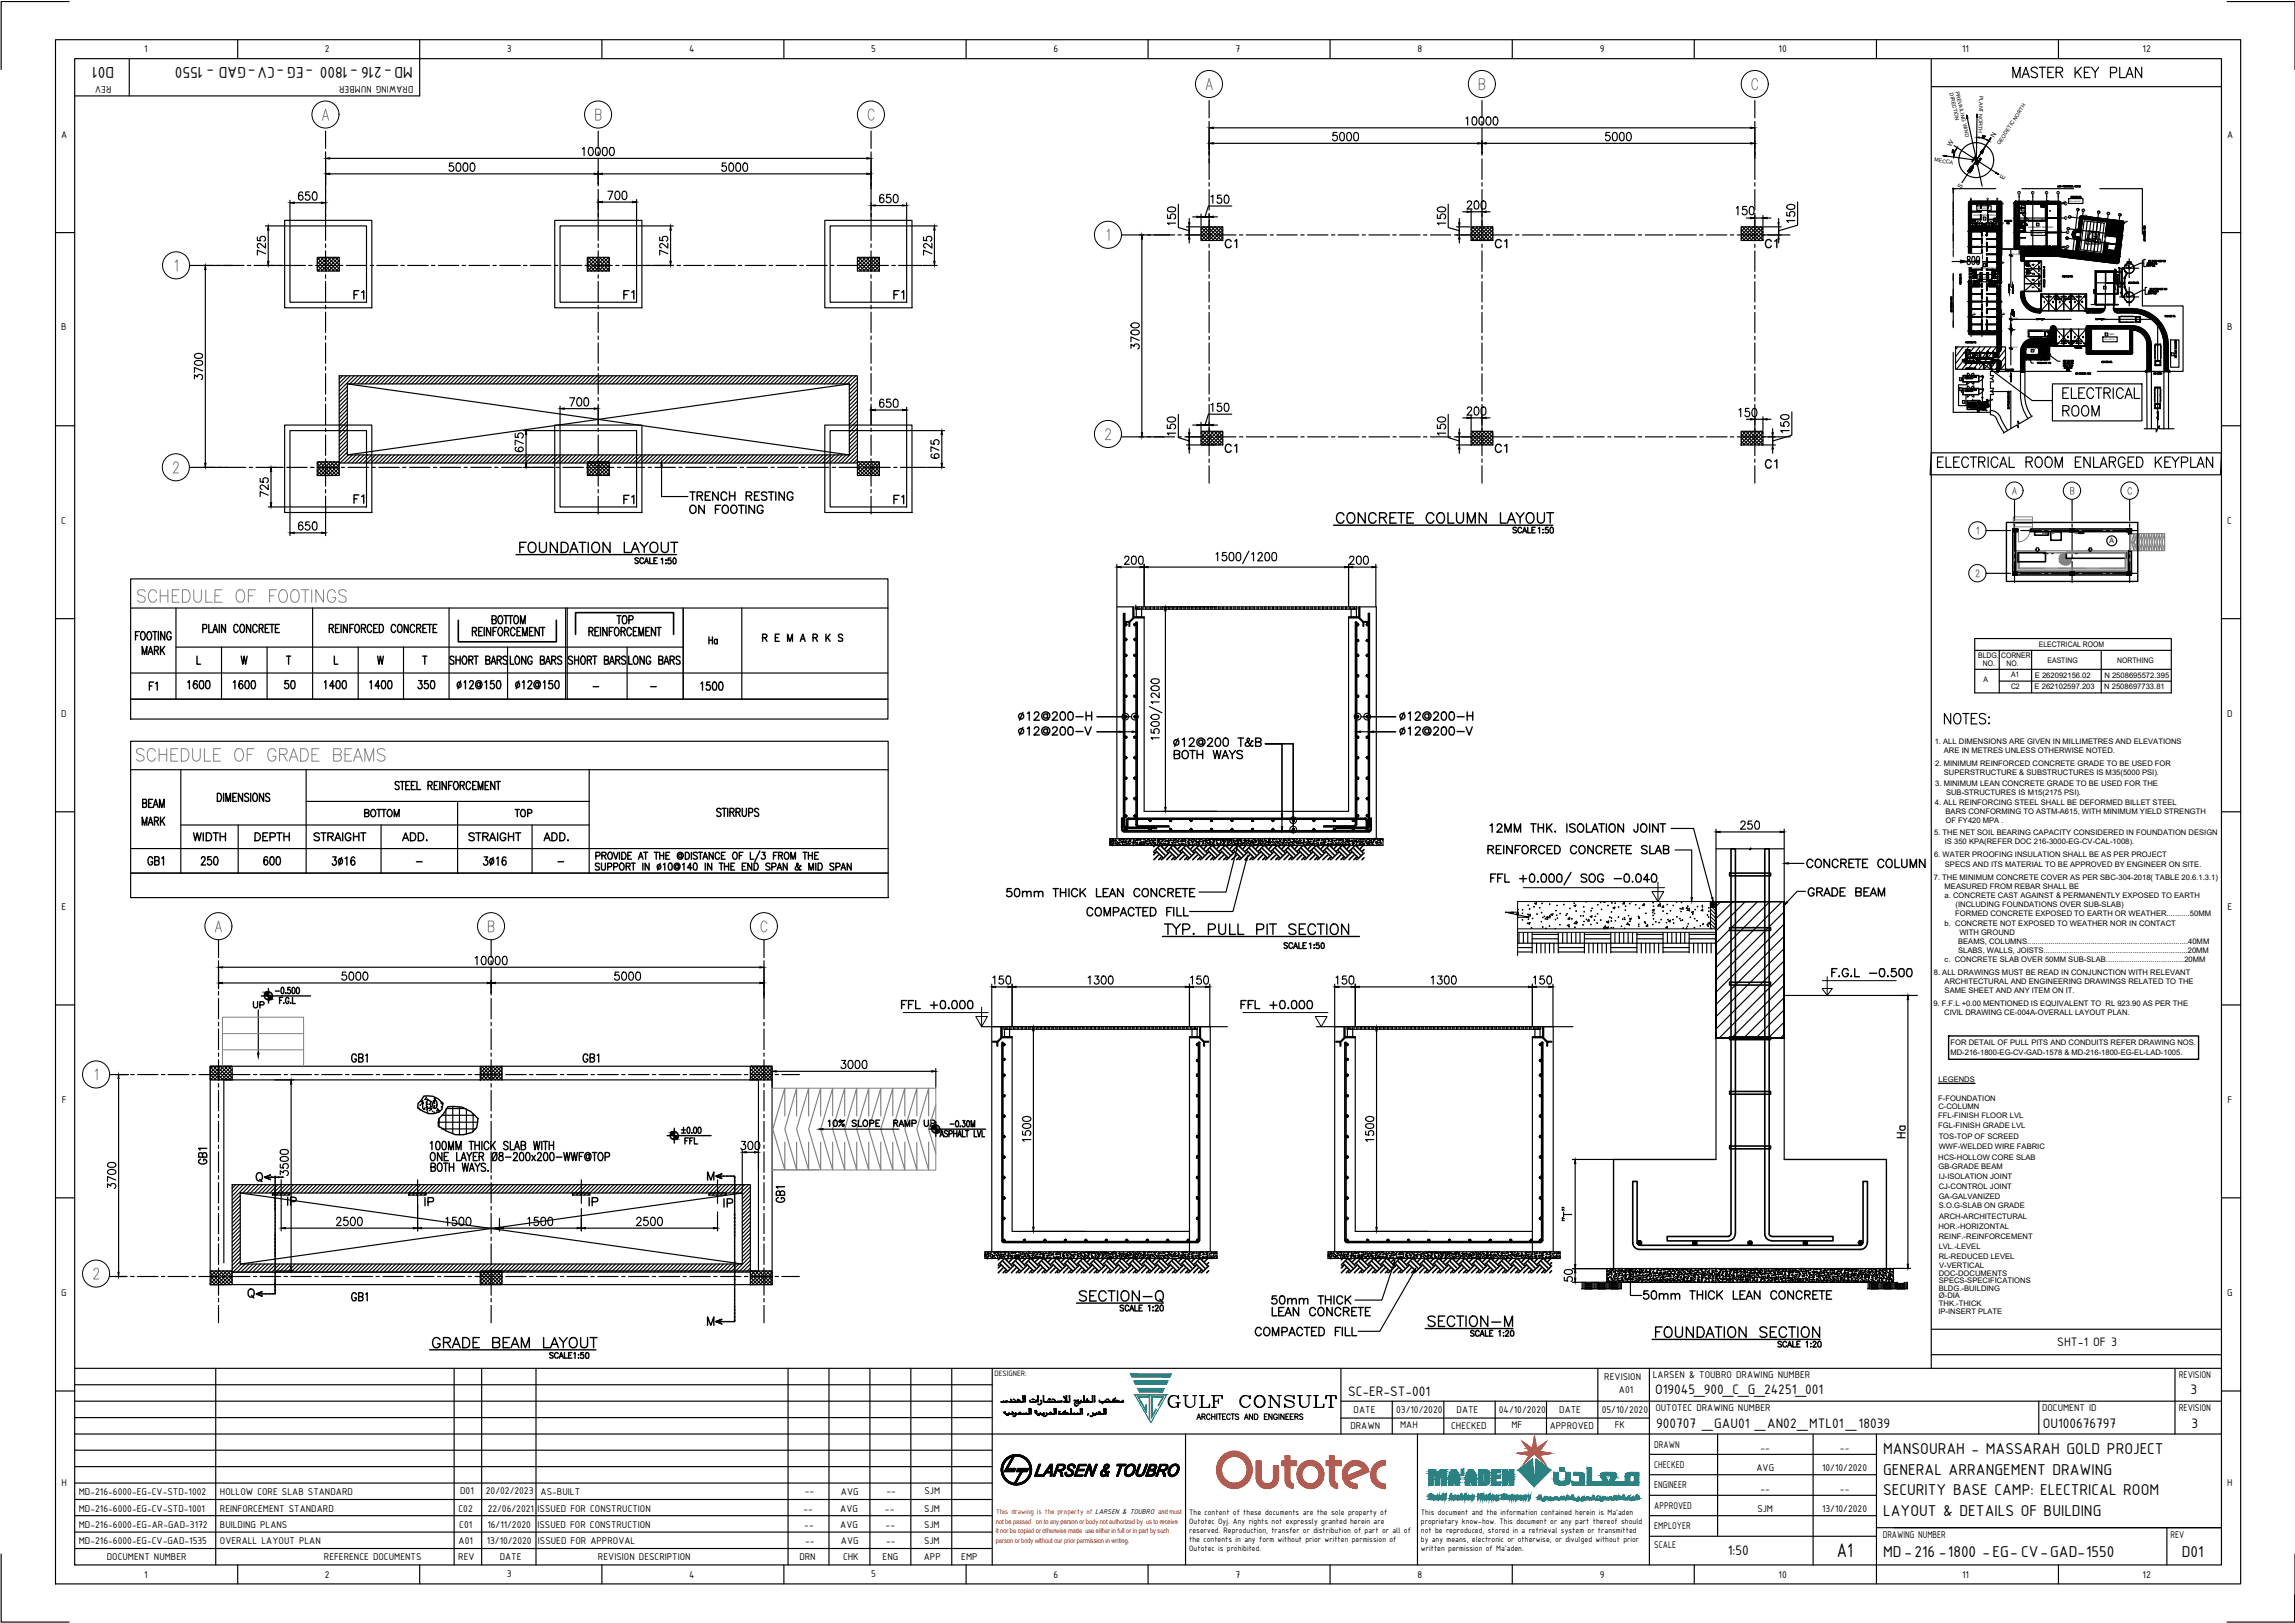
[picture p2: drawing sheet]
<svg xmlns="http://www.w3.org/2000/svg" width="420mm" height="297mm" viewBox="0 0 420 297" stroke-linecap="round" stroke-linejoin="round" font-family="sans-serif">
<defs><g id="words">
<text font-size="5.3" fill="#808080" x="24" y="140.4">SCHEDULE OF GRADE BEAMS</text>
<text font-size="5.3" fill="#00f" x="213.1" y="258.9">GULF CONSULT</text>
<g font-size="4.9">
<text x="63.9" y="56.1">F1</text>
<text x="117.1" y="56.1" transform="rotate(-90 117.1 56.1)">F1</text>
<text x="162.6" y="56.1">F1</text>
<text x="376.8" y="77.3">ROOM</text>
<text x="63.9" y="93.5">F1</text>
<text x="117.1" y="93.5" transform="rotate(-90 117.1 93.5)">F1</text>
<text x="162.6" y="93.5">F1</text>
<text x="131.6" y="222.2">IP</text>
</g>
<g font-size="4.4">
<text x="223.3" y="46.6">C1</text>
<text x="273" y="46.6">C1</text>
<text x="322.4" y="46.6">C1</text>
<text x="223.3" y="84">C1</text>
<text x="273" y="84">C1</text>
<text x="322.4" y="86.8">C1</text>
<text x="112.2" y="115.4">TOP</text>
<text x="128.8" y="119.2">Ha</text>
<text x="25" y="121">MARK</text>
<text x="30" y="127.7" transform="rotate(-90 30 127.7)">F1</text>
<text x="51.2" y="127.4">50</text>
<text x="75.5" y="127.4">350</text>
<text x="214.1" y="140.1">BOTH WAYS</text>
<text x="45.9" y="155.2">DEPTH</text>
<text x="72.7" y="155.2">ADD.</text>
<text x="93.5" y="150.6">TOP</text>
<text x="98.8" y="155.2">ADD.</text>
<text x="26.1" y="159.5">GB1</text>
<text x="36" y="159.5">250</text>
<text x="47.3" y="159.5">600</text>
<text x="330.2" y="165.1">GRADE BEAM</text>
<text x="63.5" y="195.4">GB1</text>
<text x="105.8" y="195.4">GB1</text>
<text x="76.2" y="203.9">100</text>
<text x="39.2" y="214.1" transform="rotate(-90 39.2 214.1)">GB1</text>
<text x="51.9" y="221.9">IP</text>
<text x="76.9" y="221.9">IP</text>
<text x="106.9" y="221.9">IP</text>
<text x="63.5" y="239.2">GB1</text>
<text x="231.8" y="239.9">50mm THICK</text>
</g>
<g font-size="4">
<text x="45.5" y="185.6">UP</text>
<text x="124.5" y="210.6">FFL</text>
</g>
<text font-size="3.9" x="336.3" y="285">A1</text>
<g font-size="3.1">
<text x="20.9" y="12.3" transform="rotate(180 20.9 12.3)">D01</text>
<text x="75.6" y="12.3" transform="rotate(180 75.6 12.3)">MD-216 -1800 -EG -CV-GAD - 1550</text>
<text x="368.7" y="36.7">4</text>
<text x="371.1" y="36.7">3</text>
<text x="373.6" y="36.7">2</text>
<text x="377.1" y="41.3">B</text>
<text x="377.5" y="46.6">D</text>
<text x="371.1" y="54">1</text>
<text x="373.2" y="56.8">1</text>
<text x="376.1" y="56.8">3</text>
<text x="377.8" y="56.8">4</text>
<text x="377.5" y="63.1">2</text>
<text x="380.3" y="63.1">4</text>
<text x="344.8" y="266.2">MANSOURAH - MASSARAH GOLD PROJECT</text>
<text x="344.8" y="269.9">GENERAL ARRANGEMENT DRAWING</text>
<text x="344.8" y="273.7">SECURITY BASE CAMP: ELECTRICAL ROOM</text>
<text x="344.8" y="277.4">LAYOUT &amp; DETAILS OF BUILDING</text>
<text x="344.8" y="284.9">MD-216 -1800 -EG- CV-GAD-1550</text>
<text x="399.5" y="284.9">D01</text>
</g>
<g font-size="2.7">
<text x="246.8" y="255.4">SC-ER-ST-001</text>
<text x="303" y="255.2">O19045_900_C_G_24251_001</text>
<text x="401" y="255.2">3</text>
<text x="303.2" y="261.4">900707 _GAU01 _AN02_MTL01 _18039</text>
<text x="374" y="261.4">OU100676797</text>
<text x="401.2" y="261.4">3</text>
<text x="316.3" y="284.7">1:50</text>
</g>
<g font-size="2.6">
<text x="359.8" y="37.7">3</text>
<text x="363" y="37.7">2</text>
<text x="364.8" y="37.7">1</text>
<text x="365.8" y="38.5">A</text>
<text x="365.8" y="42">B</text>
<text x="377.1" y="38.5">A</text>
<text x="377.5" y="43.7">C</text>
<text x="380.3" y="56.4">6</text>
<text x="359.8" y="75.1">N1</text>
<text x="362.7" y="75.5" transform="rotate(-90 362.7 75.5)">N9</text>
<text x="107.6" y="127">-</text>
<text x="118.2" y="127">-</text>
<text x="75.5" y="159.1">-</text>
<text x="101.2" y="159.1">-</text>
</g>
<text font-size="2.6" fill="#808080" x="375.7" y="36.7">1</text>
<text font-size="2.4" x="376.6" y="246.3">SHT-1 OF 3</text>
<g font-size="1.9">
<text x="26.4" y="9.6">1</text>
<text x="59.5" y="9.6">2</text>
<text x="92.8" y="9.6">3</text>
<text x="126.2" y="9.6">4</text>
<text x="159.5" y="9.6">5</text>
<text x="192.9" y="9.6">6</text>
<text x="226.2" y="9.6">7</text>
<text x="259.5" y="9.6">8</text>
<text x="292.9" y="9.6">9</text>
<text x="325.6" y="9.6">10</text>
<text x="359.2" y="9.6">11</text>
<text x="392.3" y="9.6">12</text>
<text x="20.4" y="15.7" transform="rotate(180 20.4 15.7)">REV</text>
<text x="75.7" y="15.7" transform="rotate(180 75.7 15.7)">DRAWING NUMBER</text>
<text x="11.2" y="25.2">A</text>
<text x="407.7" y="25.2">A</text>
<text x="11.2" y="60.5">B</text>
<text x="407.8" y="60.5">B</text>
<text x="11.2" y="95.8">C</text>
<text x="407.8" y="95.8">C</text>
<text x="11.2" y="131.1">D</text>
<text x="407.7" y="131.1">D</text>
<text x="11.3" y="166.5">E</text>
<text x="407.8" y="166.5">E</text>
<text x="11.3" y="201.8">F</text>
<text x="407.8" y="201.8">F</text>
<text x="11.2" y="237.1">G</text>
<text x="407.8" y="237.1">G</text>
<text x="293.7" y="252.5">REVISION</text>
<text x="296.4" y="255">A01</text>
<text x="302.6" y="252.2">LARSEN &amp; TOUBRO DRAWING NUMBER</text>
<text x="398.9" y="252.2">REVISION</text>
<text x="247.2" y="261.5">DRAWN</text>
<text x="247.8" y="258.6">DATE</text>
<text x="255.6" y="258.6">03/10/2020</text>
<text x="256.3" y="261.4">MAH</text>
<text x="265.7" y="261.5">CHECKED</text>
<text x="266.7" y="258.6">DATE</text>
<text x="274.4" y="258.6">04/10/2020</text>
<text x="276.7" y="261.4">MF</text>
<text x="283.7" y="261.5">APPROVED</text>
<text x="285.5" y="258.6">DATE</text>
<text x="293.2" y="258.6">05/10/2020</text>
<text x="295.6" y="261.4">FK</text>
<text x="303.1" y="258.2">OUTOTEC DRAWING NUMBER</text>
<text x="373.8" y="258.2">DOCUMENT ID</text>
<text x="398.9" y="258.2">REVISION</text>
<text x="302.9" y="265">DRAWN</text>
<text x="302.9" y="268.7">CHECKED</text>
<text x="321.6" y="269.3">AVG</text>
<text x="322.3" y="265.5">--</text>
<text x="333.6" y="269.3">10/10/2020</text>
<text x="336.8" y="265.5">--</text>
<text x="11.3" y="272">H</text>
<text x="14.4" y="273.7">MD-216-6000-EG-CV-STD-1002</text>
<text x="40.3" y="273.7">HOLLOW CORE SLAB STANDARD</text>
<text x="84.2" y="273.5">D01</text>
<text x="88.9" y="273.5">20/02/2023</text>
<text x="99" y="273.6">AS-BUILT</text>
<text x="147.3" y="273.5">--</text>
<text x="154" y="273.5">AVG</text>
<text x="162.3" y="273.5">--</text>
<text x="169.2" y="273.5">SJM</text>
<text x="302.9" y="272.4">ENGINEER</text>
<text x="322.3" y="273">--</text>
<text x="336.8" y="273">--</text>
<text x="407.8" y="272">H</text>
<text x="14.4" y="279.7">MD-216-6000-EG-AR-GAD-3172</text>
<text x="14.4" y="276.7">MD-216-6000-EG-CV-STD-1001</text>
<text x="40.3" y="279.7">BUILDING PLANS</text>
<text x="40.3" y="276.7">REINFORCEMENT STANDARD</text>
<text x="83.9" y="276.7">C02</text>
<text x="84.1" y="279.7">C01</text>
<text x="89.2" y="279.7">16/11/2020</text>
<text x="89.3" y="276.7">22/06/2021</text>
<text x="98.4" y="279.7">ISSUED FOR CONSTRUCTION</text>
<text x="98.4" y="276.7">ISSUED FOR CONSTRUCTION</text>
<text x="147.1" y="276.7">--</text>
<text x="147.2" y="279.7">--</text>
<text x="153.8" y="279.7">AVG</text>
<text x="153.8" y="276.7">AVG</text>
<text x="162" y="276.7">--</text>
<text x="162.1" y="279.7">--</text>
<text x="169.2" y="279.7">SJM</text>
<text x="169.2" y="276.7">SJM</text>
<text x="302.9" y="276.2">APPROVED</text>
<text x="302.9" y="279.9">EMPLOYER</text>
<text x="321.7" y="276.8">SJM</text>
<text x="333.6" y="276.8">13/10/2020</text>
<text x="344.7" y="281.5">DRAWING NUMBER</text>
<text x="397.3" y="281.5">REV</text>
<text x="14.4" y="282.6">MD-216-6000-EG-CV-GAD-1535</text>
<text x="19.6" y="285.5">DOCUMENT NUMBER</text>
<text x="40.3" y="282.6">OVERALL LAYOUT PLAN</text>
<text x="59.3" y="285.5">REFERENCE DOCUMENTS</text>
<text x="83.9" y="285.5">REV</text>
<text x="83.9" y="282.6">A01</text>
<text x="89.1" y="282.6">13/10/2020</text>
<text x="91.5" y="285.5">DATE</text>
<text x="98.5" y="282.6">ISSUED FOR APPROVAL</text>
<text x="109.5" y="285.5">REVISION DESCRIPTION</text>
<text x="146.3" y="285.5">DRN</text>
<text x="147.4" y="282.6">--</text>
<text x="154" y="282.6">AVG</text>
<text x="154.3" y="285.5">CHK</text>
<text x="161.6" y="285.5">ENG</text>
<text x="162.2" y="282.6">--</text>
<text x="169.1" y="285.5">APP</text>
<text x="169.2" y="282.6">SJM</text>
<text x="176" y="285.5">EMP</text>
<text x="302.9" y="283.4">SCALE</text>
<text x="26.4" y="288.7">1</text>
<text x="59.5" y="288.7">2</text>
<text x="92.8" y="288.7">3</text>
<text x="126.2" y="288.7">4</text>
<text x="159.5" y="288.7">5</text>
<text x="192.9" y="288.7">6</text>
<text x="226.2" y="288.7">7</text>
<text x="259.5" y="288.7">8</text>
<text x="292.9" y="288.8">9</text>
<text x="325.6" y="288.7">10</text>
<text x="359.2" y="288.7">11</text>
<text x="392.3" y="288.7">12</text>
</g>
<g font-size="1.5">
<text x="182.1" y="251.9">DESIGNER:</text>
<text x="217.7" y="277.2">The content of these documents are the sole property of</text>
<text x="217.7" y="278.8">Outotec Oyj. Any rights not expressly granted herein are</text>
<text x="217.7" y="280.5">reserved. Reproduction, transfer or distribution of part or all of</text>
<text x="260.1" y="277.2">This document and the information contained herein is Ma'aden</text>
<text x="260.1" y="278.8">proprietary know-how. This document or any part thereof should</text>
<text x="260.1" y="280.5">not be reproduced, stored in a retrieval system or transmitted</text>
<text x="217.7" y="282.2">the contents in any form without prior written permission of</text>
<text x="217.7" y="283.8">Outotec is prohibited.</text>
<text x="260.1" y="282.2">by any means, electronic or otherwise, or divulged without prior</text>
<text x="260.1" y="283.8">written permission of Ma'aden.</text>
</g>
<g font-size="1.4">
<text x="386.2" y="99.4">A</text>
<text x="373.3" y="118.5">ELECTRICAL ROOM</text>
<text x="362.2" y="120.5">BLDG.</text>
<text x="363" y="121.9">NO.</text>
<text x="363.1" y="124.8">A</text>
<text x="366.4" y="120.5">CORNER</text>
<text x="367.3" y="121.9">NO.</text>
<text x="368.2" y="124">A1</text>
<text x="372.5" y="124">E 262092156.02</text>
<text x="374.9" y="121.4">EASTING</text>
<text x="385.3" y="124">N 2508695572.395</text>
<text x="387.6" y="121.4">NORTHING</text>
<text x="368.2" y="126.1">C2</text>
<text x="372.5" y="126.2">E 262102597.203</text>
<text x="385.2" y="126.2">N 2508697733.81</text>
<text x="354.2" y="136.1">1. ALL DIMENSIONS ARE GIVEN IN MILLIMETRES AND ELEVATIONS</text>
<text x="355.9" y="137.8">ARE IN METRES UNLESS OTHERWISE NOTED.</text>
<text x="354.3" y="140.2">2. MINIMUM REINFORCED CONCRETE GRADE TO BE USED FOR</text>
<text x="354.3" y="143.8">3. MINIMUM LEAN CONCRETE GRADE TO BE USED FOR THE</text>
<text x="355.9" y="141.8">SUPERSTRUCTURE &amp; SUBSTRUCTURES IS M35(5000 PSI).</text>
<text x="354.2" y="147.3">4. ALL REINFORCING STEEL SHALL BE DEFORMED BILLET STEEL</text>
<text x="356.2" y="149">BARS CONFORMING TO ASTM-A615, WITH MINIMUM YIELD STRENGTH</text>
<text x="356.3" y="145.5">SUB-STRUCTURES IS M15(2175 PSI).</text>
<text x="354.1" y="152.8">5. THE NET SOIL BEARING CAPACITY CONSIDERED IN FOUNDATION DESIGN</text>
<text x="356.1" y="154.5">IS 350 KPA(REFER DOC 216-3000-EG-CV-CAL-1008).</text>
<text x="356.2" y="150.7">OF FY420 MPA .</text>
<text x="354" y="161">7. THE MINIMUM CONCRETE COVER AS PER SBC-304-2018( TABLE 20.6.1.3.1)</text>
<text x="354.1" y="156.9">6. WATER PROOFING INSULATION SHALL BE AS PER PROJECT</text>
<text x="356.1" y="158.6">SPECS AND ITS MATERIAL TO BE APPROVED BY ENGINEER ON SITE.</text>
<text x="356" y="162.7">MEASURED FROM REBAR SHALL BE</text>
<text x="356" y="164.3">a. CONCRETE CAST AGAINST &amp; PERMANENTLY EXPOSED TO EARTH</text>
<text x="358" y="167.7">FORMED CONCRETE EXPOSED TO EARTH OR WEATHER...........50MM</text>
<text x="358" y="166">(INCLUDING FOUNDATIONS OVER SUB-SLAB)</text>
<text x="356" y="169.4">b. CONCRETE NOT EXPOSED TO WEATHER NOR IN CONTACT</text>
<text x="358.5" y="172.7">BEAMS, COLUMNS............................................................................40MM</text>
<text x="358.7" y="171.1">WITH GROUND</text>
<text x="354" y="178.5">8. ALL DRAWINGS MUST BE READ IN CONJUNCTION WITH RELEVANT</text>
<text x="356" y="176.1">c. CONCRETE SLAB OVER 50MM SUB-SLAB.....................................20MM</text>
<text x="358.5" y="174.4">SLABS, WALLS, JOISTS....................................................................20MM</text>
<text x="353.9" y="184.1">9. F.F.L +0.00 MENTIONED IS EQUIVALENT TO RL 923.90 AS PER THE</text>
<text x="355.9" y="185.7">CIVIL DRAWING CE-004A-OVERALL LAYOUT PLAN.</text>
<text x="356" y="180.1">ARCHITECTURAL AND ENGINEERING DRAWINGS RELATED TO THE</text>
<text x="356" y="181.8">SAME SHEET AND ANY ITEM ON IT.</text>
<text x="357.1" y="191.2">FOR DETAIL OF PULL PITS AND CONDUITS REFER DRAWING NOS.</text>
<text x="354.9" y="198">LEGENDS</text>
<text x="357.1" y="193">MD-216-1800-EG-CV-GAD-1578 &amp; MD-216-1800-EG-EL-LAD-1005.</text>
<text x="354.8" y="201.5">F-FOUNDATION</text>
<text x="354.9" y="202.9">C-COLUMN</text>
<text x="354.8" y="204.6">FFL-FINISH FLOOR LVL</text>
<text x="354.8" y="206.5">FGL-FINISH GRADE LVL</text>
<text x="354.9" y="208.4">TOS-TOP OF SCREED</text>
<text x="354.8" y="212.2">HCS-HOLLOW CORE SLAB</text>
<text x="354.9" y="214">GB-GRADE BEAM</text>
<text x="354.9" y="210.3">WWF-WELDED WIRE FABRIC</text>
<text x="355" y="215.8">IJ-ISOLATION JOINT</text>
<text x="354.9" y="217.7">CJ-CONTROL JOINT</text>
<text x="354.9" y="219.4">GA-GALVANIZED</text>
<text x="355" y="221.1">S.O.G-SLAB ON GRADE</text>
<text x="354.9" y="224.9">HOR.-HORIZONTAL</text>
<text x="354.9" y="226.7">REINF.-REINFORCEMENT</text>
<text x="355" y="223">ARCH-ARCHITECTURAL</text>
<text x="354.9" y="228.6">LVL.-LEVEL</text>
<text x="354.9" y="230.4">RL-REDUCED LEVEL</text>
<text x="354.9" y="233.5">DOC-DOCUMENTS</text>
<text x="355" y="232.1">V-VERTICAL</text>
<text x="354.9" y="236.2">BLDG.-BUILDING</text>
<text x="355" y="234.8">SPECS-SPECIFICATIONS</text>
<text x="355" y="237.6">Ø-DIA</text>
<text x="355" y="239.1">THK.-THICK</text>
<text x="354.9" y="240.6">IP-INSERT PLATE</text>
</g>
<text font-size="1.4" fill="#f00" x="182.4" y="277.1">This drawing is the property of LARSEN &amp; TOUBRO and must</text>
<g font-size="1.3" fill="#f00">
<text x="182.3" y="278.9">not be passed on to any person or body not authorized by us to receive</text>
<text x="182.3" y="280.7">it nor be copied or otherwise made use either in full or in part by such</text>
<text x="182.3" y="282.5">person or body without our prior permission in writing.</text>
</g>
<g font-size="1.2">
<text x="357.2" y="26.9" transform="rotate(-57 357.2 26.9)">W</text>
<text x="365.1" y="25.2" transform="rotate(-57 365.1 25.2)">N</text>
<text x="359" y="34.5" transform="rotate(-58 359 34.5)">S</text>
<text x="366.8" y="32.9" transform="rotate(-58 366.8 32.9)">E</text>
</g>
<g font-size="1">
<text x="356.9" y="17" transform="rotate(77 356.9 17)">DIRECTION</text>
<text x="358" y="16.7" transform="rotate(77 358 16.7)">PREVAILING WIND</text>
<text x="362.4" y="17.5" transform="rotate(91 362.4 17.5)">PLANT NORTH</text>
<text x="354.1" y="29.5" transform="rotate(8 354.1 29.5)">MECCA</text>
<text x="366.1" y="26.5" transform="rotate(-57 366.1 26.5)">GEODETIC NORTH</text>
</g>
<g font-size=".4">
<text x="361.3" y="39.5">ACCOMMODATION 2</text>
<text x="363.2" y="40.2">2</text>
<text x="371.2" y="41.8">COMMUNITY BUILDING</text>
<text x="372.9" y="41.2">3</text>
<text x="382.3" y="43.1">MOSQUE</text>
<text x="383.2" y="43.6">4</text>
<text x="361.4" y="49.2">ACCOMMODATION 1</text>
<text x="363.1" y="48.7">1</text>
<text x="385.1" y="52.8">9</text>
<text x="389.3" y="48.9">7</text>
<text x="389.3" y="54.1">6</text>
<text x="360.2" y="65.3">12</text>
<text x="372" y="64" transform="rotate(90 372 64)">8</text>
<text x="385.5" y="61.4">5</text>
<text x="386" y="61.4">TENT</text>
<text x="397.6" y="65">13</text>
<text x="358.7" y="71.4">10</text>
<text x="358.7" y="69.5">10</text>
<text x="359.3" y="73.7">11</text>
</g>
<g font-size=".3">
<text x="360.9" y="41.6" transform="rotate(-16 360.9 41.6)">923.70</text>
<text x="362.2" y="38.2">FFL=923.90</text>
<text x="362.8" y="37.3" transform="rotate(-16 362.8 37.3)">923.75</text>
<text x="363.1" y="41.7" transform="rotate(-16 363.1 41.7)">923.75</text>
<text x="365.4" y="41.7" transform="rotate(-18 365.4 41.7)">923.70</text>
<text x="369.5" y="37.1" transform="rotate(-18 369.5 37.1)">923.75</text>
<text x="377.2" y="37.2" transform="rotate(-18 377.2 37.2)">923.75</text>
<text x="378.5" y="41.9">2</text>
<text x="378.8" y="39.8" transform="rotate(14 378.8 39.8)">1</text>
<text x="378.9" y="36.9">FGL=923.40</text>
<text x="380.3" y="38.5">A*</text>
<text x="381.1" y="39.8" transform="rotate(-18 381.1 39.8)">923.70</text>
<text x="381.3" y="38.6">A</text>
<text x="384.1" y="38.9">B</text>
<text x="385.9" y="39.1">C</text>
<text x="388" y="39.4">D</text>
<text x="388.5" y="40.8" transform="rotate(-18 388.5 40.8)">923.70</text>
<text x="368.4" y="46.6">923.60</text>
<text x="369.5" y="45.5" transform="rotate(-18 369.5 45.5)">923.75</text>
<text x="372.1" y="42.7">FFL=923.90</text>
<text x="377.1" y="45.5" transform="rotate(-18 377.1 45.5)">923.70</text>
<text x="378.1" y="45.8">4</text>
<text x="378.3" y="43.7">3</text>
<text x="382.2" y="44.4">FFL=923.90</text>
<text x="362.4" y="50.8">FFL=923.90</text>
<text x="365.9" y="48.3" transform="rotate(-18 365.9 48.3)">923.75</text>
<text x="360.6" y="57.8" transform="rotate(-18 360.6 57.8)">923.65</text>
<text x="366" y="57.7" transform="rotate(-18 366 57.7)">923.65</text>
<text x="368.3" y="58.3">923.50</text>
<text x="368.3" y="63.7">923.55</text>
<text x="385.2" y="62.2">FFL=923.70</text>
</g>
<g font-size=".2">
<text x="366.2" y="42.3" transform="rotate(90 366.2 42.3)">A</text>
<text x="366.2" y="45.1" transform="rotate(90 366.2 45.1)">B</text>
<text x="366.2" y="47.9" transform="rotate(90 366.2 47.9)">C</text>
<text x="366.2" y="51.5" transform="rotate(90 366.2 51.5)">D</text>
<text x="366.2" y="55.1" transform="rotate(90 366.2 55.1)">E</text>
<text x="366.2" y="57.9" transform="rotate(90 366.2 57.9)">F</text>
<text x="366.2" y="60.5" transform="rotate(90 366.2 60.5)">G</text>
</g>
</g></defs>
<!-- layer: ST-REINF -->
<g fill="none" stroke="#000" stroke-width=".3">
<path d="M83.9 113.5v4h18v-4M105.4 116.1v-4h17.9v4M248.2 113.9v37M248.3 113.9h-.1h.2v37M250.5 112.3h.2M250.7 112.3h-.2v38.9M250.7 112.3v38.9M205.7 151.2v-38.9h.2v38.9M205.7 151.2l.2 .3 .2 .1M205.8 152l-.2-.2v-2h-.2v2l.2 .4h.2M205.8 152h44.9M205.8 152.3h44.9"/>
<path d="M205.9 151.2l.2 .2M206.1 151.4h5.6v.2h-5.6M206.7 149.9l-.2 .2v1.1h-.2v-1.1M206.7 149.7l-.3 .1-.2 .3M206.7 149.8h43.2M206.7 149.9h43.2M208.4 151.1l-.2-.2v-37h-.2v37l.2 .4h.2h5.6v-.1h-5.6M248.1 150.9l-.2 .2M248.3 150.9l-.2 .4h-.2h-5.5v-.1h5.5M249.9 149.9l.2 .2v1.1h.3v-1.1M249.9 149.7l.4 .2v.2M250.3 151.4h-5.7v.2h5.7"/>
<path d="M250.5 151.2l-.2 .2M250.7 151.2l-.2 .3-.2 .1M250.8 151.8l-.2 .2M250.9 151.8v-2h.1v2l-.2 .4h-.2M316.7 159.8h7.4v.5h-7.4zM316.7 179.8h7.4v.5h-7.4zM316.7 169.8h7.4v.5h-7.4zM219.4 190.8h.2M219.6 190.8h-.2v36.2M219.6 190.8v36.2M282.2 190.8h.2M316.7 199.8h7.4v.5h-7.4z"/>
<path d="M316.7 189.8h7.4v.5h-7.4zM316.7 209.7h7.4v.6h-7.4zM183.4 227l.2 .3 .2 .1h35.4l.2-.1 .2-.3M183.4 227v-36.2h.2v36.2l.2 .2M183.8 227.2h35.4M219.4 227l-.2 .2M246.6 227.2l-.2-.2v-36.2h-.2v36.2l.2 .3 .2 .1M246.6 227.2h35.4M246.6 227.4h35.4M282.2 227l-.2 .2M282.2 227v-36.2h.2v36.2M282.4 227l-.2 .3-.2 .1"/>
<path d="M300.2 227.9l-.3-.1-.2-.4v-11.2h-.8v11.2a1.25 1.25 0 0 0 1.3 1.3M300.2 227.9h40.4M316.4 226.3h-11.2v.8h11.2M316.9 225.8l-.3 .4-.2 .1M316.9 225.8v-70.5h.8v70.5M317.7 225.8a1.25 1.25 0 0 1-1.3 1.3M324.3 226.3l-.2-.1-.2-.4v-70.5h-.8v70.5a1.25 1.25 0 0 0 1.2 1.3M324.4 226.3h11.2v.8h-11.2M341 227.4l-.2 .4-.2 .1M341.1 227.4v-11.2h.8v11.2M341.8 227.4a1.25 1.25 0 0 1-1.2 1.3h-40.4"/>
</g>
<!-- layer: _TITLEBLOCK -->
<g fill="none" stroke="#ee3a23" stroke-width=".18">
<path d="M223 269a3 3 0 0 1 3.2-3.1 3 3 0 0 1 2.8 3.5M223 269a3 3 0 0 1 2.8-3.2 3 3 0 0 1 3.2 2.9v.7M223 269a3 3 0 0 0 2.8 3.2 3 3 0 0 0 3.2-2.8M223.1 269a2.88 2.88 0 0 1 1.9-2.8 2.88 2.88 0 0 1 3.2 .9 4 4 0 0 1 .7 2.3M223.1 269a2.88 2.88 0 0 1 1.1-2.3 2.88 2.88 0 0 1 3.2-.3 2.88 2.88 0 0 1 1.5 3M223.1 269a2.88 2.88 0 0 0 2.7 3 2.88 2.88 0 0 0 3.1-2.6M223.3 269a2.73 2.73 0 0 1 2.8-2.8 2.73 2.73 0 0 1 2.6 3.1M223.3 269a2.71 2.71 0 0 1 2.5-2.9 2.71 2.71 0 0 1 2.9 2.6v.6M223.3 269a2.72 2.72 0 0 0 2.1 2.8 2.72 2.72 0 0 0 3.1-1.7l.2-.8M223.3 269a2.71 2.71 0 0 0 2.5 2.9 2.71 2.71 0 0 0 2.9-2.6M223.4 269a2.62 2.62 0 0 1 3.8-2.4 2.73 2.73 0 0 1 1.4 2.7M223.4 269a2.6 2.6 0 0 1 2.7-2.7 2.6 2.6 0 0 1 2.5 3"/>
<path d="M223.4 269a2.65 2.65 0 0 0 3.6 2.5 2.93 2.93 0 0 0 1.6-2.2M223.4 269a2.59 2.59 0 0 0 2.4 2.7 2.59 2.59 0 0 0 2.8-2.4M223.6 269a2.43 2.43 0 0 1 2.5-2.5 2.43 2.43 0 0 1 2.3 2.8M223.6 269a2.44 2.44 0 0 1 2.5-2.6 2.44 2.44 0 0 1 2.3 2.9M223.6 266.9a3.2 3.2 0 0 1 4.3-.4 3.2 3.2 0 0 1 .7 4.3 3.1 3.1 0 0 1-4 1.1 3.1 3.1 0 0 1-1.6-3.9zM223.6 269a2.42 2.42 0 0 0 2.2 2.6 2.42 2.42 0 0 0 2.6-2.3M223.6 269a2.38 2.38 0 0 1 2.5-2.5 2.38 2.38 0 0 1 2.2 2.7M223.6 266.6a3.3 3.3 0 0 1 4.4-.3 3.3 3.3 0 0 1 .9 4.3 3.2 3.2 0 0 1-3.6 1.8 3.2 3.2 0 0 1-2.5-3 3.3 3.3 0 0 1 .8-2.8zM223.6 266.6a3.3 3.3 0 0 1 4.6 0 3.3 3.3 0 0 1 .3 4.5 3.3 3.3 0 0 1-4.2 .8 3.3 3.3 0 0 1-1.3-4.2zM223.7 266.7a3.3 3.3 0 0 1 5.1 .8 3.3 3.3 0 0 1-2.1 4.7 3.2 3.2 0 0 1-3.9-3.9l.3-.9zM223.8 266.7a3.2 3.2 0 0 1 4.4 0 3.2 3.2 0 0 1 .2 4.4 3.1 3.1 0 0 1-3.9 .8 3.1 3.1 0 0 1-1.6-3.6l.2-.6zM223.8 266.7a3.1 3.1 0 0 1 4.3 0 3.1 3.1 0 0 1 .2 4.3 3.1 3.1 0 0 1-4.1 .6 3.1 3.1 0 0 1-.9-4.1z"/>
<path d="M223.9 266.9a2.93 2.93 0 0 1 3.3-.8 2.93 2.93 0 0 1 1.7 2.9 2.98 2.98 0 0 1-3.5 3 2.98 2.98 0 0 1-2.1-4.2zM223.9 267.2a2.69 2.69 0 0 1 3.5-.5 2.69 2.69 0 0 1 1 3.4 2.68 2.68 0 0 1-3.6 1.4 2.68 2.68 0 0 1-1.2-3.8zM223.9 266.9a2.99 2.99 0 0 1 4-.2 2.99 2.99 0 0 1 .5 4 2.99 2.99 0 0 1-4.4 .6 2.99 2.99 0 0 1-.1-4.4zM223.9 266.9a2.74 2.74 0 0 1 4.7 1.2 2.85 2.85 0 0 1-2.9 3.8 2.85 2.85 0 0 1-2.2-4.3zM224 266.9a2.85 2.85 0 0 1 3.7-.2 2.85 2.85 0 0 1 .7 3.7 2.83 2.83 0 0 1-4 .9 2.83 2.83 0 0 1-.6-4.1zM224.2 267.2a2.53 2.53 0 0 1 3.4-.2 2.53 2.53 0 0 1 .4 3.5 2.53 2.53 0 0 1-3.7 .4 2.53 2.53 0 0 1-.1-3.7zM224.2 267.2a2.58 2.58 0 0 1 3.6-.1 2.58 2.58 0 0 1 .1 3.6 2.58 2.58 0 0 1-3.7 .2 2.58 2.58 0 0 1 0-3.7zM224.3 267.3a2.38 2.38 0 0 1 3.3 0 2.38 2.38 0 0 1 .2 3.3 2.35 2.35 0 0 1-3.3 .3 2.35 2.35 0 0 1-.4-3.2zM224.3 267.2a2.41 2.41 0 0 1 3.4 0 2.41 2.41 0 0 1 .1 3.4 2.42 2.42 0 0 1-3.5 .2 2.42 2.42 0 0 1 0-3.6zM230 267.4h.9v3a1.12 1.12 0 0 0 1.1 1.2 1.12 1.12 0 0 0 1.1-1.2v-2.1h1v2.1a2.07 2.07 0 0 1-2.1 2 2.07 2.07 0 0 1-2-2zM230 267.4h.8v3a1.19 1.19 0 0 0 1.2 1.2 1.19 1.19 0 0 0 1.2-1.2v-2.1h.9v2.1a2.03 2.03 0 0 1-2.1 2 2.03 2.03 0 0 1-2-2zM230 267.4h.8v3a1.23 1.23 0 0 0 1.2 1.2 1.23 1.23 0 0 0 1.3-1.2v-2.1h.8v2.1a2.01 2.01 0 0 1-2 2 2.01 2.01 0 0 1-2.1-2z"/>
<path d="M230 267.4h.8v3.2a1.2 1.2 0 0 0 1.4 1 1.16 1.16 0 0 0 1.1-1.2v-2.1h.7v2.1a1.97 1.97 0 0 1-2 2 1.97 1.97 0 0 1-2-2zM230.2 267.5h.5v2.9a1.31 1.31 0 0 0 .7 1.2 1.31 1.31 0 0 0 1.4-.1l.1-.1a.92 .92 0 0 0 .4-1v-1.9h.6v1.9a1.86 1.86 0 0 1-1.7 1.9 1.86 1.86 0 0 1-2-1.5zM230.2 267.6h.4v2.8a1.38 1.38 0 0 0 1.4 1.4 1.38 1.38 0 0 0 1.4-1.4v-1.9h.5v1.9a1.84 1.84 0 0 1-1.8 1.8 1.84 1.84 0 0 1-1.9-1.8zM230.2 267.6h.4v2.8a1.42 1.42 0 0 0 1.4 1.4 1.42 1.42 0 0 0 1.4-1.4v-1.9h.4v1.9a1.82 1.82 0 0 1-1.8 1.8 1.82 1.82 0 0 1-1.8-1.8zM230.3 267.7h.2v2.7a1.48 1.48 0 0 0 1.5 1.5 1.48 1.48 0 0 0 1.5-1.5v-1.8h.3v1.8a1.74 1.74 0 0 1-1.8 1.7 1.74 1.74 0 0 1-1.7-1.7zM230.3 267.7h.2v2.7a1.52 1.52 0 0 0 1.5 1.5 1.52 1.52 0 0 0 1.6-1.5v-1.8h.2v1.8a1.71 1.71 0 0 1-1.7 1.7 1.71 1.71 0 0 1-1.8-1.7zM230.3 267.7h.2v2.7a1.56 1.56 0 0 0 1.4 1.6 1.56 1.56 0 0 0 1.7-1.3v-2.1l.1 1.8a1.67 1.67 0 0 1-1.7 1.6 1.67 1.67 0 0 1-1.7-1.6zM235.2 266.4h.9v1h1.3v.9h-1.3v2.3a1 1 0 0 0 .6 1v.8a1.56 1.56 0 0 1-1.5-1.8v-2.3h-.5v-.9h.5zM235.3 266.5h.8v.9h1.2v.8h-1.2v2.4a.82 .82 0 0 0 .6 1v.8a1.63 1.63 0 0 1-1.4-1.8v-2.4h-.6v-.8h.6zM235.3 266.5h.8v.9h1.2v.7h-1.2v2.5a.92 .92 0 0 0 .5 1v.8a1.5 1.5 0 0 1-1.3-1.8v-2.5h-.6v-.7h.6zM235.3 266.6h.8v.8h1.2v.7h-1.2v2.5a.9 .9 0 0 0 .5 1v.7a1.49 1.49 0 0 1-1.3-1.7v-2.5h-.6v-.7h.6zM235.4 266.6h.6v.9h1.2v.6h-1.2v2.5a.9 .9 0 0 0 .6 1v.7a1.51 1.51 0 0 1-1.2-1.7v-2.5h-.6v-.6h.6z"/>
<path d="M235.5 266.6h.5v.9h1.2v.5h-1.2v2.8l.1 .5 .5 .3v.6l-.6-.2a1.55 1.55 0 0 1-.5-1.4v-2.6h-.7v-.5h.7zM235.5 266.6h.4v1h1.3v.4h-1.3v2.8l.2 .5 .4 .4v.5l-.2-.2a1.12 1.12 0 0 1-.8-1.2v-2.8h-.7v-.4h.7zM235.5 266.7h.4v.9h1.3v.4h-1.3v2.8l.3 .8 .2 .1v.4l-.5-.2-.4-.8v-3.1h-.6v-.4h.6zM235.5 266.7h.3v1h1.3v.3h-1.3v2.8l.1 .3 .5 .6v.3a1.21 1.21 0 0 1-.9-1.4v-2.6h-.5v-.3h.5zM235.6 266.8h.2v.9h1.2v.2h-1.2v2.9l.1 .5 .5 .4v.3l-.6-.5-.2-.5v-3.1h-.6v-.2h.6zM235.6 266.8h.2v.9h1.2l-1.2 .1v3l.1 .5 .4 .6-.5-.4-.2-.5v-3.2h-.6l.6-.1zM235.6 266.9h.2v.8h1.2l-1.2 .1v2.8a1.85 1.85 0 0 0 .5 1.3l-.4-.3-.3-.8v-3h-.6l.6-.1zM235.7 266.9l.1 4.2a.7 .7 0 0 0 .5 .7l-.5-.4-.1-.4zM238.1 268.3a2.39 2.39 0 0 1 4 .7 2.39 2.39 0 0 1-2.4 3.3 2.46 2.46 0 0 1-1.6-4zM238.1 268.4a2.28 2.28 0 0 1 3.2-.4 2.28 2.28 0 0 1 .5 3.1 2.2 2.2 0 0 1-2.6 1 2.2 2.2 0 0 1-1.5-2.2l.1-.9zM238.2 268.1a2.42 2.42 0 0 1 3.3 0 2.42 2.42 0 0 1 .2 3.3 2.42 2.42 0 0 1-3.3 .4 2.53 2.53 0 0 1-.2-3.7zM238.3 267.9a2.52 2.52 0 0 1 3.3 .1 2.52 2.52 0 0 1 .4 3.3 2.51 2.51 0 0 1-3.4 .7 2.51 2.51 0 0 1-.9-3.3z"/>
<path d="M238.3 268.3a2.28 2.28 0 0 1 3.5 .3 2.28 2.28 0 0 1-1 3.4 2.3 2.3 0 0 1-2.8-.9 2.3 2.3 0 0 1 .3-2.8zM238.3 268a2.5 2.5 0 0 1 4 1.2 2.5 2.5 0 0 1-2.6 3.2 2.6 2.6 0 0 1-2-1.8 2.6 2.6 0 0 1 .6-2.6zM238.4 268.3a2.17 2.17 0 0 1 3.6 1.1 2.17 2.17 0 0 1-2.9 2.5 2.25 2.25 0 0 1-.7-3.6zM238.4 268.3a2.14 2.14 0 0 1 3.4 .7 2.14 2.14 0 0 1-1.7 3 2.19 2.19 0 0 1-2.1-1.3 2.19 2.19 0 0 1 .4-2.4zM238.4 268.4a2.1 2.1 0 0 1 3 0 2.1 2.1 0 0 1 0 2.9 2.05 2.05 0 0 1-2.6 .3 2.05 2.05 0 0 1-.8-2.5zM238.4 268.8a1.81 1.81 0 0 1 3.2 .4 1.81 1.81 0 0 1-2 2.5 1.93 1.93 0 0 1-1.2-2.9zM238.5 268.5a1.93 1.93 0 0 1 2.5-.3 1.93 1.93 0 0 1 .7 2.4 1.95 1.95 0 0 1-2.9 .9 1.95 1.95 0 0 1-.3-3zM238.6 268.3a2.04 2.04 0 0 1 3.1 .7 2.04 2.04 0 0 1-1.4 2.9 2.07 2.07 0 0 1-2.2-1.2 2.07 2.07 0 0 1 .5-2.4zM238.6 268.5a1.82 1.82 0 0 1 2.6 .1 1.82 1.82 0 0 1 0 2.5 1.82 1.82 0 0 1-2.5 .2 2 2 0 0 1-.1-2.8zM238.7 268.3a1.96 1.96 0 0 1 3 1 1.96 1.96 0 0 1-2 2.6 2.04 2.04 0 0 1-1.6-1.5 2.04 2.04 0 0 1 .6-2.1zM238.7 268.6a1.71 1.71 0 0 1 2.4 .1 1.71 1.71 0 0 1 0 2.4 1.68 1.68 0 0 1-2.3 .1 1.68 1.68 0 0 1-.3-2.3zM238.7 268.7a1.64 1.64 0 0 1 2.2-.3 1.64 1.64 0 0 1 .5 2.1 1.65 1.65 0 0 1-2.4 .8 1.65 1.65 0 0 1-.5-2.4z"/>
<path d="M238.9 268.6a1.56 1.56 0 0 1 1.9-.2 1.56 1.56 0 0 1 .6 1.8 1.54 1.54 0 0 1-1.7 1.3 1.54 1.54 0 0 1-1.3-1.8v-.3zM239.9 267.3a2.56 2.56 0 0 0-2.4 2.7 2.56 2.56 0 0 0 2.7 2.4M239.9 267.4a2.41 2.41 0 0 0-2.2 2.4 2.41 2.41 0 0 0 2 2.4h.4M239.9 267.6a2.25 2.25 0 0 0-2.1 2.3 2.25 2.25 0 0 0 2.3 2.2M239.9 267.7a2.11 2.11 0 0 0-1.9 2.1 2.11 2.11 0 0 0 1.7 2.1h.4M239.9 267.9a1.95 1.95 0 0 0-1.8 2 1.95 1.95 0 0 0 2 1.9M239.9 268a1.93 1.93 0 0 0-1.8 2 1.93 1.93 0 0 0 2 1.8M239.9 268a1.81 1.81 0 0 0-1.7 1.8 1.81 1.81 0 0 0 1.6 1.8h.2M239.9 267.3a2.58 2.58 0 0 1 2.4 2.4 2.58 2.58 0 0 1-2.1 2.7M239.9 267.4a2.4 2.4 0 0 1 2.3 2.4 2.4 2.4 0 0 1-2.1 2.4M239.9 267.6a2.26 2.26 0 0 1 2.1 1.9 2.26 2.26 0 0 1-1.4 2.5l-.5 .1M239.9 267.7a2.11 2.11 0 0 1 2 2.1 2.11 2.11 0 0 1-1.8 2.1"/>
<path d="M239.9 267.9a1.98 1.98 0 0 1 1.8 1.7 1.98 1.98 0 0 1-1.2 2.1l-.4 .1M239.9 268a1.94 1.94 0 0 1 1.8 1.8 1.94 1.94 0 0 1-1.6 2M239.9 268a1.81 1.81 0 0 1 1.7 1.8 1.81 1.81 0 0 1-1.6 1.8M243.4 266.4h.9v1h1.2v.9h-1.2v2.3a.95 .95 0 0 0 .6 1v.8a1.62 1.62 0 0 1-1.5-1.8v-2.3h-.6v-.9h.6zM243.4 266.5h.9v.9h1.2v.8h-1.2v2.4a.82 .82 0 0 0 .5 1v.8a1.63 1.63 0 0 1-1.4-1.8v-2.4h-.6v-.8h.6zM243.5 266.5h.7v.9h1.2v.7h-1.2v2.5a.92 .92 0 0 0 .6 1v.8a1.51 1.51 0 0 1-1.3-1.8v-2.5h-.7v-.7h.7zM243.5 266.6h.7v.8h1.2v.7h-1.2v2.5a.9 .9 0 0 0 .6 1v.7a1.43 1.43 0 0 1-1.3-1.7v-2.5h-.6v-.7h.6zM243.5 266.6h.6v.9h1.3v.6h-1.3v2.5a1.02 1.02 0 0 0 .6 1v.7a1.37 1.37 0 0 1-1-.7l-.2-.8v-2.7h-.5v-.6h.5zM243.6 266.6h.5v.9h1.2v.5h-1.2v2.8l.3 .7 .3 .1v.6l-.8-.4-.2-.5-.1-3.3h-.6v-.5h.6zM243.6 266.6h.5v1h1.2v.4h-1.2v2.8l.1 .5 .4 .4v.5l-.2-.2a1.34 1.34 0 0 1-.8-1.4v-2.6h-.6v-.4h.6zM243.6 266.7h.5v.9h1.2v.4h-1.2v2.8v.5l.5 .4v.4l-.5-.2-.4-.6-.1-3.3h-.6v-.4h.6zM243.7 266.7h.3v1h1.2v.3h-1.2v2.8l.6 1.2a1.25 1.25 0 0 1-.9-1.4v-2.6h-.6v-.3h.6z"/>
<path d="M243.7 266.8h.3v.9h1.2v.2h-1.2v2.9l.3 .8 .2 .1v.3l-.5-.4-.3-.6v-3.1h-.6v-.2h.6zM243.8 266.8h.1v.9h1.2l-1.2 .1v3l.2 .5 .4 .6-.3-.2a1.05 1.05 0 0 1-.4-1.1v-2.8h-.7l.7-.1zM243.8 266.9l.1 .8h1.2l-1.2 .1v3l.5 1.1-.3-.3-.3-.5v-3.3h-.6l.6-.1zM243.8 266.9v4l.2 .4 .4 .6-.4-.6-.2-.5zM246.4 268.1a2.46 2.46 0 0 1 2.5-.7 2.46 2.46 0 0 1 1.8 2l-3.7 1.5 .3 .4 1.1 .3v.8a2.59 2.59 0 0 1-2.4-1.5 2.59 2.59 0 0 1 .4-2.8zM246.7 270.5l3.2-1.5a1.93 1.93 0 0 0-2.5-1 1.93 1.93 0 0 0-1 2.5 2.05 2.05 0 0 0 2 1.4M246.7 270.4l3.2-1.5a1.94 1.94 0 0 0-3.3-.1 1.94 1.94 0 0 0 1.2 3l.6 .1M246.7 269.4l-.1 .8 .8-.4M246.8 270.7l3.5-1.6a2.2 2.2 0 0 0-2.8-1.4 2.2 2.2 0 0 0-1.4 2.9 2.5 2.5 0 0 0 2.3 1.6 2.33 2.33 0 0 1-2.4-2.3 2.33 2.33 0 0 1 2.4-2.4 2.4 2.4 0 0 1 1.9 1.6l-3.5 1.6M246.9 270.8l3.6-1.6a2.35 2.35 0 0 0-2.8-1.7 2.35 2.35 0 0 0-1.8 2.7 2.49 2.49 0 0 0 2.5 2.2M247.1 268.7a1.46 1.46 0 0 1 2.4 .2l-2.8 1.2a1.63 1.63 0 0 1 .4-1.4zM248.2 267.4a2.54 2.54 0 0 0-2.4 2.6 2.54 2.54 0 0 0 2.6 2.4"/>
<path d="M248.2 267.4a2.52 2.52 0 0 0-2.4 2.6 2.52 2.52 0 0 0 2.6 2.4M248.2 267.5a2.39 2.39 0 0 0-2.3 2.5 2.39 2.39 0 0 0 2.5 2.3M248.2 267.5a2.37 2.37 0 0 0-2.2 2.4 2.37 2.37 0 0 0 2.4 2.3M248.2 267.7a2.25 2.25 0 0 0-2.1 2.3 2.25 2.25 0 0 0 2.3 2.1M248.2 267.7a2.22 2.22 0 0 0-2.1 2.3 2.22 2.22 0 0 0 2.3 2.1M248.2 267.7h.2a2.01 2.01 0 0 1 1.8 1.4l-3.5 1.5 3.4-1.5a1.42 1.42 0 0 0-.9-1.1 2.14 2.14 0 0 0-2.7 .7 2.14 2.14 0 0 0 .4 2.9l.7 .3 .8 .1a2.14 2.14 0 0 1-2.2-2.4 2.14 2.14 0 0 1 2.7-1.8l.7 .5 .5 .8-3.4 1.4M248.2 267.8a2.1 2.1 0 0 0-2 1.9 2.04 2.04 0 0 0 2.2 2.3M248.2 267.8a2.08 2.08 0 0 0-1.9 2.1 2.08 2.08 0 0 0 2.1 2M248.2 268a1.91 1.91 0 0 0-1.6 2.8 1.83 1.83 0 0 0 1.8 1.1M248.2 268a1.93 1.93 0 0 0-1.8 2 1.93 1.93 0 0 0 2 1.8M248.2 268a1.86 1.86 0 0 0-1.7 1.9 1.86 1.86 0 0 0 1.9 1.8 1.8 1.8 0 0 1-1.8-2.3 1.67 1.67 0 0 1 1.4-1.4 1.67 1.67 0 0 1 1.7 .9M248.2 268.1a1.8 1.8 0 0 0-1.6 1.9 1.8 1.8 0 0 0 1.8 1.7"/>
<path d="M248.2 268.1a1.78 1.78 0 0 0-1.6 1.8 1.78 1.78 0 0 0 1.8 1.7M248.2 268.1l.9 .3 .5 .5M248.2 268.1l.8 .2 .6 .6M248.2 268l.7 .1 .8 .8-3.1 1.4M248.2 268l.9 .2 .7 .7-3.2 1.4M248.2 268l.8 .1 .8 .8-3.1 1.4M248.2 267.8l.5 .1a1.74 1.74 0 0 1 1.3 1.1l-3.3 1.5M248.2 267.8h.4l.7 .3 .7 .9-3.3 1.5M248.2 267.7a1.97 1.97 0 0 1 2 1.4l-3.4 1.5M248.2 267.5l.6 .1a2.41 2.41 0 0 1 1.6 1.6l-3.6 1.5M248.2 267.5a2.34 2.34 0 0 1 2.2 1.7l-3.6 1.6M248.2 267.4a2.47 2.47 0 0 1 2.3 1.9l-3.6 1.6"/>
<path d="M248.2 267.4a2.44 2.44 0 0 1 2.4 1.9l-3.7 1.6 .3 .3M249.4 268.9l-2.8 1.3 1.3-.6M249.6 268.9a1.62 1.62 0 0 0-2.1-.6 1.62 1.62 0 0 0-.9 1.9l.1 .3a1.43 1.43 0 0 0 1.1 1.1M251.5 268.3a2.8 2.8 0 0 1 2-.9v.6a1.84 1.84 0 0 0-1.8 1.9 1.84 1.84 0 0 0 1.8 1.8v.7a2.54 2.54 0 0 1-2-4.1zM251.7 268l.8-.5 1.2-.2v.8a1.76 1.76 0 0 0-1.8 1.8 1.76 1.76 0 0 0 1.8 1.7v.9a2.62 2.62 0 0 1-2.6-1.6 2.62 2.62 0 0 1 .6-2.9zM251.7 268.2l.3-.2a2.1 2.1 0 0 1 1.5-.6v.6a1.86 1.86 0 0 0-1.8 1.9 1.86 1.86 0 0 0 1.8 1.8v.6a2.39 2.39 0 0 1-2.3-1.4 2.39 2.39 0 0 1 .5-2.7zM251.7 268.3l.7-.6 .6-.2h.4v.5a1.93 1.93 0 0 0-1.7 1.9 1.93 1.93 0 0 0 1.7 1.9v.5a2.39 2.39 0 0 1-2.1-1.5 2.39 2.39 0 0 1 .4-2.5zM251.8 268.3l1-.6h.6a2.21 2.21 0 0 0-2.1 1.8 2.21 2.21 0 0 0 1.4 2.4l.7 .2a2.24 2.24 0 0 1-2-1.4 2.24 2.24 0 0 1 .4-2.4zM252.1 268.3l1-.5h.3a2.08 2.08 0 0 0-2 2 2.08 2.08 0 0 0 2 2.1 2.07 2.07 0 0 1-1.9-1.3 2.07 2.07 0 0 1 .6-2.3zM252.3 268.4a1.98 1.98 0 0 0-.6 2.1 1.98 1.98 0 0 0 1.7 1.4M253.4 267.4h.2v.7a1.78 1.78 0 0 0-1.8 1.8 1.78 1.78 0 0 0 1.8 1.7v.8h-.2M253.4 267.4h.2v.6a1.82 1.82 0 0 0-1.8 1.9 1.82 1.82 0 0 0 1.8 1.8v.7h-.2"/>
<path d="M253.4 267.4a2.52 2.52 0 0 0-2.4 2.5 2.52 2.52 0 0 0 2.4 2.5M253.4 267.5a2.37 2.37 0 0 0-2.3 2.3 2.37 2.37 0 0 0 2.3 2.4v-.3a1.97 1.97 0 0 1-1.7-1.9 1.97 1.97 0 0 1 1.4-2M253.4 267.5a2.31 2.31 0 0 0-2.2 2 2.31 2.31 0 0 0 1.5 2.5l.7 .2M253.4 267.6a2.27 2.27 0 0 0-2.1 2.3 2.27 2.27 0 0 0 2.1 2.2M253.4 267.7a2.16 2.16 0 0 0-2.1 2.1 2.16 2.16 0 0 0 2.1 2.2M253.4 267.7a2.02 2.02 0 0 0-1.4 .6 2.13 2.13 0 0 0-.5 2.3 2.13 2.13 0 0 0 1.9 1.4M253.4 267.8a2.03 2.03 0 0 0-1.9 2 2.03 2.03 0 0 0 1.9 2.1M253.4 267.9a1.96 1.96 0 0 0-1.8 1.5 1.96 1.96 0 0 0 1 2.2M253.4 268a1.93 1.93 0 0 0-1.8 1.2 1.93 1.93 0 0 0 .6 2.2"/>
<circle cx="225.9" cy="269" r="2.67"/>
<circle cx="239.9" cy="269.9" r="2.23"/>
</g>
<!-- layer: AN-TITLEBLK -->
<g fill="none" stroke="#000" stroke-width=".21">
<path d="M10.2 7.3h400v282.6h-400zM12.7 .3h-12.5v12.4M13.7 10.7h393v275.7h-393zM23.7 10.7v6.9M43.5 7.3v3.4M76.8 7.3v10.3h-63.1M110.2 7.3v3.4M143.5 7.3v3.4M176.9 7.3v3.4M210.2 7.3v3.4M243.5 7.3v3.4M276.9 7.3v3.4"/>
<path d="M310.2 7.3v3.4M343.5 7.3v3.4M353.6 15.9h53.1M353.6 10.7v239.7M368.5 14.2v-1.9l.6 1.9 .7-1.9v1.9M370.2 14.2l.7-1.9 .6 1.9M370.5 13.6h.8M373 12.6a.61 .61 0 0 0-.6-.3 .61 .61 0 0 0-.5 .5l.1 .2 .9 .5 .1 .5a.72 .72 0 0 1-1.1 0M373.3 12.3h1.2M373.9 12.3v1.9M374.9 13.2h.6M376 12.3h-1.1v1.9h1.1"/>
<path d="M376.4 13.2h.8a.49 .49 0 0 0 .3-.7l-.3-.2h-.8v1.9M376.9 7.3v3.4M377 13.2l.6 1M379.9 12.3v1.9M380.3 13.1l.7 1.1M381 12.3l-1.1 1.3M381.6 13.2h.7M382.7 12.3h-1.1v1.9h1.1M382.9 12.3l.7 .9v1M384.2 12.3l-.6 .9M386.4 13.3h.7a.51 .51 0 0 0 .4-.5 .51 .51 0 0 0-.4-.5h-.7v1.9M388.1 12.3v1.9h.9"/>
<path d="M389.2 14.2l.7-1.9 .6 1.9M389.5 13.6h.8M392.1 12.3v1.9l-1.2-1.9v1.9M407.7 .3h12.5v12.4M10.2 42.6h3.5M406.7 42.6h3.5M10.2 77.9h3.5M378.7 71h-1v1.9M379.2 71v1.9h1M381.7 71h-1.1v1.9M383.3 71.4a.56 .56 0 0 0-.9-.3 1.17 1.17 0 0 0 .2 1.8 .62 .62 0 0 0 .7-.4M383.6 71h1.2"/>
<path d="M384.2 71v1.9M385.2 71.9l1-.1 .1-.3a.5 .5 0 0 0-.4-.5h-.7v1.9M386.9 71v1.9M388.7 71.4a.63 .63 0 0 0-.8-.4 .63 .63 0 0 0-.4 .7 .88 .88 0 0 0 .8 1.2l.4-.4M389 72.9l.7-1.9 .7 1.9M389.3 72.2h.8M390.7 71v1.9h1.1M406.7 77.9h3.5M354.7 84.5h.7M355.8 83.6h-1.1v1.9h1.1M356.3 83.6v1.9h1M357.7 84.5h.6"/>
<path d="M358.7 83.6h-1v1.9h1M360.4 84.1a.63 .63 0 0 0-.8-.5 .63 .63 0 0 0-.4 .8v.4a.63 .63 0 0 0 .4 .7 .63 .63 0 0 0 .8-.4M360.7 83.6h1.2M361.3 83.6v1.9M362.2 84.5h.8a.45 .45 0 0 0 .4-.4 .45 .45 0 0 0-.4-.5h-.8v1.9M362.8 84.5l.6 1M364 83.6v1.9M365.8 84.1a.63 .63 0 0 0-.8-.5 .63 .63 0 0 0-.5 .8 .83 .83 0 0 0 .2 .8 .83 .83 0 0 0 .8 .3l.3-.4M366.1 85.5l.7-1.9 .6 1.9M366.4 84.9h.8M367.8 83.6v1.9h1M370.9 84.5h.8a.45 .45 0 0 0 .4-.4 .45 .45 0 0 0-.4-.5h-.8v1.9"/>
<path d="M371.5 84.5l.6 1M372.9 83.7a.66 .66 0 0 1 1 .7 .81 .81 0 0 1-.2 .8 .81 .81 0 0 1-.8 .3 1.22 1.22 0 0 1 0-1.8zM374.5 83.9a.66 .66 0 0 1 .8-.2 .66 .66 0 0 1 .4 .7 .83 .83 0 0 1-.1 .8 .83 .83 0 0 1-.9 .3 1.45 1.45 0 0 1-.2-1.6zM376.3 85.5v-1.9l.6 1.9 .7-1.9v1.9M379.9 84.5h.7M381 83.6h-1.1v1.9h1.1M382.7 83.6v1.9l-1.2-1.9v1.9M383.3 83.6v1.9h1M384.5 85.5l.6-1.9 .6 1.9M384.7 84.9h.8M386.2 84.5h.7a.45 .45 0 0 0 .4-.4 .45 .45 0 0 0-.4-.5h-.7v1.9M386.8 84.5l.5 1"/>
<path d="M389 84.1a.63 .63 0 0 0-.7-.5 .63 .63 0 0 0-.5 .8 .88 .88 0 0 0 .8 1.1 .69 .69 0 0 0 .4-.7h-.4M389.6 84.5h.7M390.7 83.6h-1.1v1.9h1.1M391.2 83.6a1.02 1.02 0 0 1 1.1 .6 1.02 1.02 0 0 1-.3 1.3h-.8zM394.6 83.6v1.9M395 84.4l.7 1.1M395.7 83.6l-1.1 1.3M396.3 84.5h.7M397.4 83.6h-1.1v1.9h1.1M397.6 83.6l.7 .9v1M398.9 83.6l-.6 .9M399.4 84.6l.9-.1a.52 .52 0 0 0 0-.8l-.9-.1v1.9"/>
<path d="M401.1 83.6v1.9h.9M402.2 85.5l.7-1.9 .6 1.9M402.5 84.9h.8M405.1 83.6v1.9l-1.2-1.9v1.9M10.2 113.2h3.5M406.7 113.2h3.5M357.1 130.6v1.9l-1.1-1.9v1.9M358 130.7l.5-.1a1.17 1.17 0 0 1 0 1.9 1.01 1.01 0 0 1-.9-.7 1.01 1.01 0 0 1 .4-1.1zM359.3 130.6h1.2M359.9 130.6v1.9M360.9 131.5h.6M362 130.6h-1.1v1.9h1.1"/>
<path d="M363.5 130.8a.63 .63 0 0 0-.6-.3 .63 .63 0 0 0-.5 .5l.1 .3 .8 .3a.48 .48 0 0 1 .2 .6 .48 .48 0 0 1-.4 .3l-.6-.1-.1-.2M364.1 131.3h.1zM364.1 132.4h.1zM10.2 148.6h3.5M406.7 148.6h3.5M10.2 183.9h3.5M406.7 183.9h3.5M10.2 219.2h3.5M406.7 219.2h3.5M10.2 254.6h3.5M13.7 250.4h393M13.7 256.4h168"/>
<path d="M13.7 259.4h168M13.7 253.4h168M39.5 250.4v36M83.1 250.4v36M88.2 250.4v36M98.1 250.4v36M144.3 250.4v36M151.8 250.4v36M159.3 250.4v36M166.8 250.4v36M174.2 250.5v35.9M181.7 250.4v36"/>
<path d="M302 250.4v36M302 256.4h104.7M353.6 243.3h53.1M353.6 247.9h53.1M373.3 256.4v6.1M398.2 250.4v12.1M406.7 254.6h3.5M13.7 262.5h393M13.7 277.4h168M13.7 268.4h168M13.7 271.4h168M13.7 265.4h168"/>
<path d="M13.7 274.4h168M183.3 269.2h.3M183.3 269.1h.3M183.3 269h.3M183.3 268.9h.3M183.3 268.8h.3M183.3 269.5h.3M183.3 269.4h.3M183.3 269.3h.3M183.3 268.7h.3M183.3 268.6h.3M183.3 268.5h.3"/>
<path d="M183.4 269.6h.2M183.4 268.4h.2M183.4 268.3h.2M183.4 269.9h.3M183.4 269.8h.3M183.4 268.2h.3M183.5 269.9h.2M183.5 268.1h.2M183.5 270.1h.3M183.5 270h.3M183.5 267.9h.3M183.6 270.2h.2"/>
<path d="M183.6 270.1h.2M183.6 267.9h.2M183.6 267.8h.3M183.6 270.2h.3M183.6 267.7h.3M183.6 270.3h.3M183.7 270.4h.3M183.7 270.4h.2M183.7 267.6h.2M183.7 270.5h.3M183.7 267.6h.3M183.7 267.5h.3"/>
<path d="M183.8 268h-.3M183.8 270.5h.3M183.8 270.6h.3M183.9 270.7h.3M183.9 267.4h.3M183.9 269.3h1.8M183.9 267.3h.3M183.9 269.2h1.8M183.9 270.7h.4M184 270.8h.3M184 267.2h.3M184 269.1h1.8"/>
<path d="M184 270.9h.4M184.1 269h1.7M184.1 270.9h.3M184.1 267.1h.3M184.1 268.9h1.8M184.1 271h.4M184.1 267.4h-.3M184.2 268.8h1.7M184.2 267h.3M184.2 268.8h1.8M184.2 271h.3M184.2 267h.4"/>
<path d="M184.2 268.7h.3M184.2 271h.4M184.2 266.9h.4M184.3 268.6h.2M184.3 271.1h.4M184.4 268.5h.2M184.4 271.2h.3M184.4 268.4h.3M184.4 271.2h.4M184.4 268.3h.3M184.4 266.8h.5M184.5 268.2h.3"/>
<path d="M184.5 268.3h.2M184.5 271.3h.5M184.5 266.7h.5M184.5 268.1h.3M184.6 268.1h.3M184.6 271.3h.4M184.6 266.6h.5M184.6 268.5h-.3M184.6 271.3h.6M184.7 267.9h.2M184.7 266.6h.5M184.7 271.4h.6"/>
<path d="M184.7 267.9h.3M184.7 267.8h.3M184.7 267.7h.3M184.7 266.6h.6M184.8 267.7h.2M184.8 267.7h.3M184.8 266.8l-.5 .1M184.8 271.5h.7M184.8 267.6h.3M184.8 266.5h.9M184.9 267.6h.2M184.9 267.5h.3"/>
<path d="M184.9 268h-.3M184.9 271.5h1.1M185 267.4h.3M185 266.5h.9M185 267.3h.3M185 271.6h2.2M185 267.2h.3M185.1 267.2h.2M185.1 266.4h2M185.1 267.1h.3M185.2 271.6h1.8M185.2 267h.2"/>
<path d="M185.2 267.4h-.3M185.2 267h.3M185.2 266.9h.3M185.2 266.3h1.7M185.3 271.6h1.6M185.3 266.8h.3M185.3 266.7h.3M185.3 266.6h.3M185.4 266.6h.2M185.4 266.3h1.4M185.4 266.6h.3M185.5 271.7h1.1"/>
<path d="M185.5 266.8l-.2 .1M185.7 271.5h.3M185.8 271.4h.2M185.8 271.3h.3M185.8 269.1h-1.8M185.8 271.8h.5M185.8 271.2h.3M185.9 271.2h.2M185.9 271.1h.3M185.9 271h.3M186 271h.2M186 271h.3"/>
<path d="M186 270.9h.3M186.1 269.3h1.9M186.1 270.9h.2M186.1 270.8h.3M186.1 270.7h.3M186.1 269.2h2M186.2 270.6h.3M186.2 269.1h2M186.2 269h2M186.2 270.5h.3M186.3 269h1.9M186.3 270.5h.2"/>
<path d="M186.3 266.5h.9M186.3 268.9h2M186.3 268.8h2M186.3 270.4h.3M186.4 268.8h1.9M186.4 270.3h.2M186.4 270.2h.3M186.4 271.5h.8M186.5 270.1h.2M186.5 270.1h.3M186.5 270h.3M186.6 269.9h.3"/>
<path d="M186.6 269.9h.2M186.6 266.5h.7M186.6 269.8h.3M186.7 270.2h-.3M186.7 271.5h.7M186.7 269.6h.3M186.8 269.6h.2M186.8 269.5h.3M186.8 266.6h.6M186.9 269.4h.2M186.9 271.4h.6M186.9 269.4h.3"/>
<path d="M186.9 266.6h.6M187 269.6l-.3 .1M187 271.3h.5M187.1 266.6h.5M187.1 271.3h.5M187.2 266.7h.5M187.2 271.3h.5M187.3 266.8h.4M187.3 271.2h.4M187.4 266.8l.5 .1M187.4 271.2h.4M187.5 271.1h.4"/>
<path d="M187.5 266.9h.4M187.6 271h.3M187.6 271h.4M187.6 267h.4M187.7 267h.3M187.7 271h.3M187.7 270.9h.4M187.7 267.1h.4M187.8 270.9h.3M187.8 267.1h.3M187.8 267.2h.4M187.9 270.8h.3"/>
<path d="M187.9 267.2h.3M187.9 270.7h.3M188 270.7h.3M188 267.3h.3M188 270.6h.3M188 267.4h.3M188.1 270.5h.3M188.1 267.4h.3M188.1 269.1h-2M188.1 267.5h.3M188.2 270.5h.2M188.2 270.4h.3"/>
<path d="M188.2 267.6h.3M188.3 270.3h.2M188.3 267.7h.3M188.3 267.7h.2M188.3 270.2h.3M188.3 267.9h.3M188.3 267.8h.3M188.4 270.1h.2M188.4 268h.3M188.4 267.9h.2M188.4 270h.3M188.4 268.1h.3"/>
<path d="M188.4 269.9h.3M188.5 269.9h.2M188.5 269.8h.2M188.5 268.2h.2M188.5 268.1h.2M188.5 269.8h.3M188.5 269.7h.3M188.5 268.3h.3M188.5 268.2h.3M188.6 269.6h.2M188.6 269.5h.2M188.6 268.5h.2"/>
<path d="M188.6 268.4h.2M188.6 270.2h-.3M188.6 269.4h.2M188.6 269.3h.2M188.6 269.2h.2M188.6 268.8h.2M188.6 268.7h.2M188.6 268.6h.2M188.6 269.1h.2M188.6 269h.2M188.6 268.9h.2M189.4 270.2h1.3"/>
<path d="M189.4 270.1h1.4M189.5 270h1.3M189.5 269.9h.3M189.5 269.9h1.3M189.6 269.8h.2M189.6 269.7h.3M189.6 269.6h.3M189.7 269.6h.2M189.7 269.5h.2M189.7 269.4h.2M189.7 269.4h.3M189.7 269.3h.3"/>
<path d="M189.8 269.2h.2M189.8 269.1h.3M189.9 269h.2M189.9 268.9h.2M189.9 268.9h.3M189.9 268.8h.3M189.9 268.7h.3M190 268.6h.2M190 268.5h.3M190.1 268.4h.2M190.1 268.3h.3M190.2 268.2h.2"/>
<path d="M190.2 268.1h.2M190.2 268.1h.3M190.2 268h.3M190.8 270.2h.3M190.8 270.1h.3M190.9 270.1h.3M190.9 270h.3M191 269.9h.3M191 269.9h.2M191.1 269.8h.2M191.1 269.8h.3M191.2 269.6h.3"/>
<path d="M191.3 269.5h1.3M191.3 269.4h1.3M191.4 269.3h.3M191.4 269.6l-.3 .1M191.5 269.2h.2M191.6 269.1h.3M191.6 269h.3M191.7 268.9h.2M191.7 268.8h.3M191.8 268.8h.3M191.8 269.1h-.3M191.8 268.7h.3"/>
<path d="M191.9 268.7h.2M191.9 268.6h.3M192 268.5h.2M192 268.4h.3M192.1 268.3h.5M192.2 268.2h.4M192.2 268.5h-.3M192.2 268.1h.4M192.2 268h.4M192.3 270.2h.3M192.3 270.1h.3M192.3 268h.3"/>
<path d="M192.3 269.9h.3M192.3 270h.3M192.3 269.8h.3M192.3 269.6h.3M192.3 269.3h.3M192.3 269.2h.3M192.3 269.1h.3M192.3 269h.3M192.3 268.9h.3M192.3 268.8h.3M192.4 268.7h.2M192.4 268.6h.2"/>
<path d="M192.4 268.5h.2M192.4 268.4h.2M192.8 270.2h.3M192.9 270.1h.2M192.9 270h.3M192.9 269.9h.3M193 269.9h.2M193 269.8h.2M193 269.8h.3M193 269.6h.3M193.1 269.5h.2M193.1 269.4h.3"/>
<path d="M193.1 269.3h.3M193.2 269.3h.2M193.2 269.2h.3M193.3 269.1h1.3M193.3 269h1.4M193.3 269h.2M193.3 269.6l-.3 .1M193.3 268.9h.2M193.3 268.8h.3M193.4 268.7h.2M193.4 268.6h.3M193.5 268.5h.2"/>
<path d="M193.5 268.4h.2M193.5 268.4h.3M193.5 268.3h.3M193.5 268.2h1.5M193.6 268.1h1.3M193.6 268h1.2M193.7 268.5h-.3M193.8 269.2h.4M194 269.3h.3M194.1 269.4h.3M194.1 269.3h.2M194.1 269.5h.3"/>
<path d="M194.1 269.6h.3M194.2 269.8h.3M194.2 269.6l.3 .1M194.2 269.9h.3M194.2 270.1h.3M194.2 270h.3M194.3 270.2h.3M194.3 270.1h.3M194.3 269h.5M194.4 268.9h.4M194.5 268.8h.4M194.6 269.1h-1.4"/>
<path d="M194.6 268.8h.3M194.7 268.7h.2M194.7 268.7h.3M194.7 268.3h.3M194.7 268.6h.3M194.7 268.4h.3M194.8 268.5h.2M194.8 268.4h.2M195 269.8h.3M195 269.6l.3 .1M195 269.6h.2M195 269.9h.4"/>
<path d="M195 269.9h.3M195 269.5h.3M195 268.5h-.3M195 269.9h.5M195.1 270h1.2M195.1 270.1h1.1M195.2 269.5h.1M195.2 270.1h.9M195.3 270.2h.7M195.4 268.7h.3M195.4 268.6h.3M195.5 270.2h.3"/>
<path d="M195.5 268.8h.3M195.5 268.5h.2M195.5 268.4h.2M195.5 268.9h.5M195.5 268.3h.3M195.5 268.8h.4M195.5 269h.6M195.5 268.3h.4M195.6 268.2h.4M195.6 269h.6M195.6 268.2h1.2M195.7 269.1h.6"/>
<path d="M195.7 268.1h1M195.7 268.5h-.3M195.7 269.1h.7M195.7 268.1h.9M195.9 268h.7M195.9 269.9h.4M196 269.2h.5M196 269.9h.4M196 269.3h.5M196.1 269.9h.3M196.1 269.3h.4M196.1 269.8h.3"/>
<path d="M196.2 269.8h.3M196.2 269.4h.3M196.3 269.6h.2M196.3 269.5h.3M196.3 268.2h.5M196.4 268.3h.4M196.5 269.6l-.3 .1M196.5 268.3h.3M196.6 268.6h.2M196.6 268.4h.3M196.6 268.5h.3M196.7 270.2h1.5"/>
<path d="M196.7 270.1h1.5M196.7 270h1.5M196.8 269.9h.2M196.8 270h1.4M196.8 269.9h.3M196.8 269.8h.3M196.9 269.7h.2M196.9 269.6h.2M196.9 269.5h.3M196.9 269.4h.3M197 269.4h.2M197 269.3h.2"/>
<path d="M197 269.3h.3M197 269.2h.3M197.1 269.1h1.4M197.1 269h1.4M197.1 268.9h1.4M197.1 268.9h.3M197.1 268.8h.3M197.2 268.8h.2M197.2 268.7h.3M197.2 268.6h.3M197.3 268.6h.2M197.3 268.5h.2"/>
<path d="M197.3 268.5h.3M197.3 268.4h.3M197.4 268.3h.2M197.4 268.2h1.4M197.4 268.1h1.4M197.4 268.1h1.5M197.4 268h1.5M198.5 270.2h.3M198.5 270.1h.3M198.6 270.1h.2M198.6 270h.2M198.6 269.9h.3"/>
<path d="M198.7 269.8h.2M198.7 269.7h.3M198.7 269.6h.3M198.8 269.6h.2M198.8 269.5h.2M198.8 269.5h.3M198.8 269.4h.3M198.8 269.3h.3M198.9 269.3h.2M198.9 269.2h.2M198.9 269.1h.3M199 269h.2"/>
<path d="M199 268.9h.3M199 268.8h.3M199.1 268.8h.2M199.1 268.7h.2M199.1 268.6h.2M199.1 268.5h.3M199.2 268.4h.5M199.2 268.3h.4M199.3 268.2h.3M199.3 268.1h.3M199.3 268h.3M199.4 268.5h-.3"/>
<path d="M199.5 268.7h.2M199.5 268.6h.2M199.5 268.5h.2M199.5 268.8h.3M199.5 268.7h.3M199.6 269.1h.2M199.6 269h.2M199.6 268.9h.2M199.6 269.3h.3M199.6 269.2h.3M199.6 269.1h.3M199.6 269.5h.3"/>
<path d="M199.6 269.4h.3M199.7 269.6h.2M199.7 269.5h.2M199.7 269.9h.5M199.7 269.8h.5M199.7 269.7h.5M199.8 269.9h.4M199.8 270.1h.3M199.8 270h.4M199.8 270.2h.3M200 269.6h.3M200.1 269.5h.2"/>
<path d="M200.1 269.4h.3M200.2 269.3h.2M200.2 269.2h.2M200.2 269.1h.2M200.2 269.1h.3M200.2 269h.3M200.3 269h.2M200.3 268.9h.2M200.3 268.8h.3M200.4 268.7h.2M200.4 268.6h.3M200.4 268.5h.3"/>
<path d="M200.4 268.4h.3M200.5 268.4h.2M200.5 268.3h.2M200.5 268.2h.3M200.5 268.3h.3M200.6 268.1h.2M200.6 268h.3M200.7 268.5h-.3M201.5 269.9h.3M201.5 269.8h.3M201.5 269.7h.2M201.5 269.6h.2"/>
<path d="M201.5 270h.4M201.5 269.5h.3M201.5 270h1M201.5 269.4h.3M201.6 270.1h.8M201.6 269.4h.2M201.6 269.3h.3M201.6 269.2h.4M201.7 269.2h.4M201.7 270.2h.6M201.9 269h.5M202 269h.4"/>
<path d="M202.1 268.9h.4M202.1 270h.8M202.1 268.8h.6M202.1 268.7h.3M202.1 268.6h.3M202.1 268.5h.3M202.1 268.4h.3M202.1 268.9h.5M202.1 268.3h.3M202.2 268.3h.2M202.2 268.3h.3M202.2 269.2h.3"/>
<path d="M202.2 268.2h.4M202.2 269.9h.7M202.3 269.4h.3M202.3 269.3h.3M202.3 268.1h.7M202.3 269.9h.6M202.3 269.5h.3M202.4 269.5h.6M202.4 269.8h.4M202.4 269.6h.5M202.4 268h.5M202.4 269.7h.4"/>
<path d="M202.4 268.7h.4M202.5 269.1h-.7M202.5 268h.4M202.5 268.7h.4M202.6 270h.3M202.6 268.6h.3M202.6 270.1h.3M202.7 270.2h.1M202.7 268.5h.3M202.7 268.2h.3M202.7 269.5h.3M202.8 269.4h.3"/>
<path d="M202.8 268.4h.2M202.8 268.3h.2M202.9 269.4h.1M202.9 269.3h.1M204.4 270.2h.3M204.4 270.1h.3M204.5 270h.2M204.5 270h.3M204.5 268.2h1.5M204.5 268.3h1.5M204.5 269.9h.3M204.5 268.1h1.6"/>
<path d="M204.6 269.8h.2M204.6 269.7h.3M204.6 268h1.5M204.6 269.6h.3M204.6 269.5h.3M204.7 269.5h.2M204.7 269.4h.2M204.7 269.4h.3M204.7 269.3h.3M204.8 269.2h.2M204.8 269.1h.3M204.8 269h.3"/>
<path d="M204.9 269h.2M204.9 268.9h.2M204.9 269.6l-.3 .1M204.9 268.8h.2M204.9 268.8h.3M204.9 268.7h.3M205 268.6h.2M205 268.6h.3M205 268.5h.3M205.1 268.4h.2M205.1 268.3h.3M205.9 269.6h.3"/>
<path d="M205.9 269.6h.2M205.9 269.5h.2M205.9 269.4h.2M205.9 269.3h.3M205.9 269.8h.3M205.9 269.7h.3M205.9 269.2h.3M206 269.9h.3M206 269h.2M206 268.9h.2M206 270h1.2M206 269.9h.4"/>
<path d="M206 268.8h.3M206 268.7h.3M206.1 270h1M206.1 268.7h.3M206.1 270.1h1M206.1 268.6h.3M206.2 270.1h.8M206.2 269.1h-.3M206.2 268.4h.4M206.3 270.2h.5M206.3 268.4h.3M206.3 268.3h.4"/>
<path d="M206.4 268.3h.4M206.5 268.3h.4M206.5 268.2h1.2M206.5 268.5h-.3M206.6 268.1h1M206.7 268.1h.9M206.8 268h.7M206.8 269.9h.5M206.9 268h.5M207 269.9h.3M207 269.8h.4M207.1 269.8h.3"/>
<path d="M207.1 269.7h.4M207.3 269.6h.3M207.3 269.5h.3M207.3 268.3h.4M207.4 269.4h.2M207.4 268.3h.4M207.4 269.4h.3M207.4 269.3h.3M207.5 269.2h.2M207.5 269.2h.3M207.5 268.4h.3M207.5 268.3h.3"/>
<path d="M207.6 269.6l-.4 .1M207.6 269h.2M207.6 268.9h.2M207.6 268.9h.3M207.6 268.6h.3M207.6 268.5h.3M207.6 268.8h.3M207.6 268.7h.3M207.8 269.1h-.3M208 269.8h.3M208 269.7h.3M208 269.6h.2"/>
<path d="M208 269.6h.3M208 269.9h.4M208 269.5h.3M208 269.4h.3M208.1 270h1.1M208.1 269.4h.2M208.1 269.3h.3M208.1 269.2h.3M208.2 270.1h.9M208.2 269.1h.2M208.2 270.1h.8M208.2 269h.2"/>
<path d="M208.2 268.9h.3M208.2 268.8h.3M208.3 268.8h.2M208.3 268.7h.2M208.3 270.2h.6M208.3 268.7h.3M208.3 268.6h.3M208.4 268.6h.2M208.4 268.4h.3M208.4 268.3h.3M208.5 268.2h.2M208.5 268.1h.3"/>
<path d="M208.5 268.3h.2M208.5 268h.3M208.6 268h.2M208.7 268.5h-.3M208.9 269.9h.4M209 269.9h.3M209 269.8h.3M209.1 269.8h.3M209.1 269.7h.3M209.2 269.7h.3M209.2 269.6h.3M209.3 269.5h.2"/>
<path d="M209.3 269.5h.3M209.3 269.4h.3M209.4 269.3h.2M209.4 269.2h.2M209.4 269.2h.3M209.5 269h.2M209.5 268.9h.3M209.5 268.8h.3M209.6 268.8h.2M209.6 268.7h.2M209.6 268.6h.2M209.6 268.6h.3"/>
<path d="M209.7 268.4h.2M209.7 268.4h.3M209.7 269.1h-.3M209.7 268.3h.3M209.8 270.2h1M209.8 270.1h1.2M209.8 268.2h.2M209.8 268.3h.2M209.8 270.1h1.3M209.8 270h1.4M209.8 268.1h.3M209.8 268h.3"/>
<path d="M209.8 269.9h.3M209.9 269.8h.2M209.9 269.7h.3M209.9 268.5h-.3M210 269.6h.2M210 269.5h.3M210 269.4h.3M210.1 269.3h.2M210.1 269.3h.3M210.1 269.4h.2M210.1 269.2h.3M210.1 269.1h1.3"/>
<path d="M210.2 269h1.1M210.2 269h1.2M210.2 268.9h1.3M210.2 269.6l-.3 .1M210.2 268.9h.3M210.2 268.8h.3M210.3 268.8h.2M210.3 268.7h.2M210.3 268.7h.3M210.3 268.6h.3M210.4 268.5h.2M210.4 268.5h.3"/>
<path d="M210.4 268.4h.3M210.4 268.3h.3M210.5 268.2h1.2M210.5 268.1h1.2M210.5 268.1h1.1M210.5 268h1M210.8 269.9h.5M210.9 269.2h.6M210.9 269.9h.4M211 269.8h.4M211.1 269.8h.3M211.2 269.7h.2"/>
<path d="M211.2 269.2h.3M211.2 269.3h.3M211.2 268.9h.3M211.2 269.6h.3M211.2 269.5h.3M211.2 269.4h.3M211.3 268.8h.3M211.4 268.8h.2M211.4 268.7h.3M211.4 268.3h.4M211.5 268.6h.2M211.5 268.3h.3"/>
<path d="M211.5 269.6l-.3 .1M211.5 268.5h.3M211.5 268.4h.3M211.6 270.2h.3M211.6 270.1h.3M211.7 270.1h.2M211.7 270h.2M211.7 270h.3M211.7 269.9h.3M211.8 269.8h.2M211.8 269.7h.2M211.8 269.6h.3"/>
<path d="M211.8 269.5h.3M211.9 269.5h.2M211.9 269.4h.2M211.9 269.4h.3M211.9 269.3h.3M212 269.2h.2M212 269.2h1.1M212 269.1h1.3M212 269.1h1.4M212 269h1.5M212 268.9h.3M212.1 268.9h.2"/>
<path d="M212.1 268.8h.3M212.1 268.7h.3M212.2 268.7h.2M212.2 268.6h.2M212.2 268.6h.3M212.2 268.5h.3M212.3 268.4h.2M212.3 268.3h.3M212.3 268.2h1.5M212.3 268.2h1.4M212.3 268.1h1.4M212.4 268.1h1.3"/>
<path d="M212.4 268h1.2M212.7 269.2h.3M212.8 269.3h.3M212.9 269.4h.2M212.9 269.5h.3M212.9 269.7h.3M212.9 269.6h.3M213 269.9h.3M213 269.8h.3M213 269.7h.2M213 270.2h.3M213 270.1h.3"/>
<path d="M213 270h.3M213.2 268.9h.4M213.3 268.9h.4M213.4 268.8h.3M213.4 268.7h.3M213.5 268.7h.2M213.5 268.6h.3M213.5 268.3h.3M213.5 268.5h.3M213.5 268.4h.3M213.9 269.6h.3M213.9 269.5h.2"/>
<path d="M213.9 269.4h.2M213.9 269.3h.2M213.9 269.3h.3M213.9 269.8h.3M213.9 269.7h.3M213.9 269.2h.3M213.9 269.1h.3M214 269.9h.3M214 269.1h.2M214 269h.2M214 269.9h.4M214 270h.5"/>
<path d="M214 268.9h.2M214 270h1.2M214 268.8h.3M214.1 268.7h.2M214.1 268.7h.3M214.1 270.1h1M214.1 268.6h.3M214.2 270.1h.8M214.2 268.6h.3M214.2 268.5h.3M214.2 270.2h.7M214.2 268.4h.4"/>
<path d="M214.3 268.4h.4M214.3 268.3h.4M214.4 268.3h.4M214.5 270.2h.2M214.5 268.2h.4M214.5 268.2h1.2M214.6 268.1h1M214.7 268.1h.9M214.7 270h.5M214.8 268h.7M214.9 269.9h.4M214.9 268h.5"/>
<path d="M215 269.9h.3M215.1 269.8h.3M215.2 269.7h.3M215.3 269.6h.3M215.3 268.2h.4M215.3 269.5h.3M215.4 269.4h.3M215.4 268.3h.4M215.4 269.3h.3M215.5 269.3h.2M215.5 269.2h.3M215.5 268.4h.3"/>
<path d="M215.5 269.1h.3M215.6 269h.2M215.6 268.9h.3M215.6 268.6h.3M215.6 268.5h.3M215.6 268.8h.3M215.6 268.7h.3M217 262.5v23.9M259.5 262.5v23.9M302 277.4h41.5M302 273.7h41.5M302 269.9h41.5"/>
<path d="M302 266.2h41.5M314.5 262.5v18.7M331.9 262.5v23.9M343.5 262.5v27.4M343.5 279.6h63.2M396.7 279.6v6.8M.2 284.4v12.5h12.5M13.7 283.4h168M13.7 280.4h168M43.5 286.4v3.5M76.8 286.4v3.5M110.2 286.4v3.5"/>
<path d="M143.5 286.4v3.5M176.9 286.4v3.5M210.2 286.4v3.5M243.5 286.4v3.5M276.9 286.4v3.5M302 281.2h41.5M310.2 286.4v3.5M376.9 286.4v3.5M420.2 284.4v12.5h-12.5M420.2 291.9v5"/>
</g>
<!-- layer: Default -->
<g fill="none" stroke="#000" stroke-width=".21">
<path d="M185.4 266.6l-1.5 2.8h1.8M185.7 271.5l1.2-2.1h-.8l.3-.6h1.9l-.3 .6h-.8l-1.3 2.1M185.7 266.5l-1.3 2.3h1.6l-.4 .6M190.2 268h.3l-.7 1.9h1l-.1 .3h-1.3zM192.3 268h.3v2.2h-.3v-.6h-.8l-.4 .6h-.3zM192.4 268.2l-.1 1.1h-.7zM193.8 269.2a.4 .4 0 0 1 .4 .6l.1 .4h.3l-.4-1 .4 1h-.3l-.1-.5a.38 .38 0 0 0-.4-.5zM193.8 268.2h.6a.41 .41 0 0 1 .3 .6 .41 .41 0 0 1-.6 .2h-.6zM194.2 269.2a.67 .67 0 0 0 .7-.4 .67 .67 0 0 0-.2-.8h-1.1l-.8 2.2h.3l.4-1h.3M196.8 268.2l.1 .4h-.3a.33 .33 0 0 0-.4-.4 .33 .33 0 0 1 .4 .4h.3a.69 .69 0 0 0-1-.6 .69 .69 0 0 0-.3 1.1h.1a.47 .47 0 0 1 .5 .4 .47 .47 0 0 1-.4 .5 .47 .47 0 0 1-.6-.4l.1-.2-.3 .1a.7 .7 0 0 0 .5 .7 .7 .7 0 0 0 .8-.2 .64 .64 0 0 0 .2-.7 .64 .64 0 0 0-.6-.5 .34 .34 0 0 1-.2-.4 .34 .34 0 0 1 .5-.2M197.5 268h1.4l-.1 .3h-1.1l-.3 .6h1.1l-.1 .3h-1.1l-.3 .7h1.3l-.1 .3h-1.5zM199.6 268l.3 1.9-.3-1.9h-.3l-.8 2.2h.3l.6-1.9 .4 1.9-.4-1.9"/>
<path d="M199.9 269.9l.7-1.9h.3l-.8 2.2h-.3M201.8 269.4l.4-.3v.1a.4 .4 0 0 1 .2 .6 .4 .4 0 0 1-.6 .1zM202.2 268.2l.1-.1a.43 .43 0 0 1 .7 0 .43 .43 0 0 1-.2 .7 .44 .44 0 0 0-.3 .3 .44 .44 0 0 0 .2 .5l.2-.3 .2 .1a.49 .49 0 0 0-.2 .7l-.2 .1-.1-.2a.63 .63 0 0 1-1.1 0 .63 .63 0 0 1 .4-1l.2-.1zM202.5 269.1l.2 .5M202.5 268.3l.1-.1a.31 .31 0 0 1 .2 .4 .31 .31 0 0 1-.4 .2zM204.6 268h1.5l-.1 .3h-.6l-.7 1.9h-.3l.7-1.9h-.6zM206.4 268.3a.82 .82 0 0 1 1.1-.2 .82 .82 0 0 1 .2 1.1 1.07 1.07 0 0 1-1.7 .7 1.71 1.71 0 0 1 .4-1.6zM206.5 268.5a.63 .63 0 0 1 .9-.2 .63 .63 0 0 1 .1 .9 .72 .72 0 0 1-.6 .7 .72 .72 0 0 1-.8-.3l.1-.5zM208.6 268h.2l-.5 1.4a.47 .47 0 0 0 .3 .6 .47 .47 0 0 0 .6-.4l.6-1.6h.3l-.5 1.3a.93 .93 0 0 1-.6 .8 .93 .93 0 0 1-1-.2v-.5zM210.4 269.2h.5a.39 .39 0 0 1 .4 .4 .39 .39 0 0 1-.5 .3h-.7zM210.6 268h.6a.53 .53 0 0 1 .6 .5 .53 .53 0 0 1-.5 .6 .63 .63 0 0 1 .2 .6 .63 .63 0 0 1-.6 .5h-1.1zM210.7 268.3h.5a.34 .34 0 0 1 .3 .3 .34 .34 0 0 1-.4 .3h-.6z"/>
<path d="M212.5 269.2h.3l.1 .2 .2 .8h.3l-.4-1 .4 1h-.3l-.2-.8-.1-.2zM212.6 268.2h.6a.4 .4 0 0 1 .3 .5 .4 .4 0 0 1-.5 .3h-.7zM213 269.2a.67 .67 0 0 0 .7-.4 .67 .67 0 0 0-.2-.8h-1.1l-.8 2.2h.3l.3-1h.3M214.4 268.3a.82 .82 0 0 1 1.1-.2 .82 .82 0 0 1 .2 1.1 1.07 1.07 0 0 1-1.7 .7 1.71 1.71 0 0 1 .4-1.6zM214.5 268.5a.58 .58 0 0 1 .7-.3 .58 .58 0 0 1 .4 .7 .89 .89 0 0 1-1.4 .9v-.7zM420.2 291.9v5v-5"/>
<circle cx="186.1" cy="269" r="2.77"/>
<circle cx="186.1" cy="269" r="2.52"/>
</g>
<!-- layer: AN-TITLEBLK -->
<g fill="none" stroke="#007f7f" stroke-width=".18">
<path d="M261.6 269a1.15 1.15 0 0 1 1.5 .7l.2-.2a1.16 1.16 0 0 1 1.5-.5v2.8h-.8v-2.2a2.81 2.81 0 0 0-.4 2.2h-.8v-1a1.17 1.17 0 0 0-.4-1.2v2.2h-.8zM261.7 273.5h.3v.1l-.3 .1a.42 .42 0 0 1 .4 .4 .42 .42 0 0 1-.4 .4l-.1-.2h.2l.1-.1-.3-.5zM262.3 273.7h.4l.1 .2v.6l-.2-.2-.2 .2a.34 .34 0 0 1-.1-.4 .34 .34 0 0 1 .3-.2l-.3-.1zM262.4 274.1h.2v.2zM263 273.7h.2v.6h.2v-.6h.1v.8l-.1-.2a.23 .23 0 0 1-.4 .1 .23 .23 0 0 1 0-.3zM263.9 273.7l.2 .1v-.4h.1v1.1l-.1-.2-.1 .2a.63 .63 0 0 1-.1-.8zM264 273.8l.1 .1-.1 .4zM264.5 273.7h.2v.8h-.2zM264.5 273.4h.2v.2h-.2zM265.6 273.4h.1l.3 1.1h-.2v-.3h-.2l-.1 .3h-.2zM265.6 273.7l.1 .4h-.1zM265.8 269a.85 .85 0 0 1 1.2 .8l.2 2h-.8v-.5h-.4v.5h-.8v-.5a3.4 3.4 0 0 1 .6-2.3z"/>
<path d="M266.2 269.6l.2 1.2h-.4zM266.2 273.7h.3l-.2 .8h-.1zM266.7 273.7h.4l.1 .2v.6l-.2-.2-.2 .2a.34 .34 0 0 1-.1-.4 .34 .34 0 0 1 .3-.2l-.3-.1zM266.9 274.1h.1v.2zM267.4 273.4h.2v.4l.1-.1 .2 .1v.5l-.1 .2-.2-.2v.2l-.2-.1zM267.5 268.9h.5v1.1h-.5zM267.6 273.9l.1-.1 .1 .2-.1 .3zM268.2 273.7h.2v.8h-.2zM268.2 273.4h.2v.2h-.2zM268.6 273.7h.4l.1 .8-.5-.1v-.3l.3-.1v-.2h-.3zM268.8 274.1h.1v.2zM268.9 269a.89 .89 0 0 1 1.2 .8l.2 2h-.8v-.5h-.4v.5h-.8v-.5a3.4 3.4 0 0 1 .6-2.3z"/>
<path d="M269.3 269.6l.2 1.2h-.4zM269.4 273.7h.2a.53 .53 0 0 1 .1 .8l-.1-.7-.1 .1v.6h-.1zM270.5 273.4h.2l.1 .5 .2-.5h.1v1.1h-.1v-.7l-.2 .4-.1-.4v.7h-.2zM270.7 269h.1a2.44 2.44 0 0 1 1.8 .3l.1 1.3a.94 .94 0 0 1-1.2 1.2h-.8zM271.4 273.7h.2v.8h-.2zM271.4 273.4h.2v.2h-.2zM271.5 269.5a.33 .33 0 0 1 .4 .1 .33 .33 0 0 1 0 .4v.7a.29 .29 0 0 1 0 .4 .29 .29 0 0 1-.4 .1zM271.9 273.7h.3a.53 .53 0 0 1 0 .8v-.7l-.2 .1v.6h-.1zM272.6 273.7h.2v.8h-.2zM272.6 273.4h.2v.2h-.2zM273.1 269h1.6v.5h-.8v.5h.8v.5h-.8v.8h.8v.5h-1.6zM273.1 273.7l.5 .1-.1 .7-.1-.1-.1-.6-.1 .1v.6h-.1z"/>
<path d="M273.9 273.8l.1-.1 .2 .1v-.1h.1v.8l-.1 .1h-.3v-.1h.2l.1-.2-.1 .1a.43 .43 0 0 1-.2-.6zM274 273.8l.2 .1-.1 .4-.1-.1zM275.1 269h.7l.5 .7v-.7h.8v2.8h-.8a3.2 3.2 0 0 0-.4-1.9v1.9h-.8zM275.1 273.5l.3-.1v.1a.45 .45 0 0 0-.2 .4 .45 .45 0 0 0 .2 .4v.1a.52 .52 0 0 1-.5-.3 .52 .52 0 0 1 .2-.6zM275.8 273.7a.45 .45 0 0 1 .4 .3 .45 .45 0 0 1-.2 .5 .49 .49 0 0 1-.2-.8zM275.9 273.8l.1 .1v.4l-.2-.2zM276.4 273.7h.7a.58 .58 0 0 1 0 .8l-.1-.7-.1 .7h-.1l-.1-.7-.1 .6-.2 .1zM277.5 273.7h.2v.1l.1-.1a.52 .52 0 0 1 0 .8l-.1-.2v.3h-.2zM277.7 273.9l.1-.1 .1 .2-.2 .3zM277.9 269.1l2.6-2.1 .4 5.1zM278.3 273.7h.3l.1 .2v.6l-.1-.2-.2 .2a.34 .34 0 0 1-.1-.4 .34 .34 0 0 1 .3-.2l-.3-.1zM278.4 274.1h.2l-.1 .2z"/>
<path d="M279 273.7h.3a.53 .53 0 0 1 .1 .8l-.1-.7h-.2v.7h-.1zM279.7 273.7h.1l.2 .5 .1-.5h.1l-.2 .9h-.2zM281.2 267l2.7 2.1-3 3zM281.6 274l.5-.1v.3l.2 .3-.4-.2h-.3zM281.7 273.7l.2 .1zM281.8 274h.2l-.1 .3-.2-.2zM281.9 273.7l.2 .1zM282.3 274.3h.2v.2h-.2zM282.5 274.6l.1 .1zM282.7 274.6l.1 .1zM282.7 274h.1v.4l-.3 .1v-.2h.2zM283.1 274a.35 .35 0 0 1 .3 .5h-.4v-.2h.3v-.1l-.2-.1z"/>
<path d="M283.6 274.1l.3-.1 .3 .5-.4 .1 .2-.1-.4-.2zM283.8 274.1h.1l.1 .2h-.2zM284.2 274.3h.3v.2h-.3zM284.5 269.5h.8v.8a.74 .74 0 0 0 .4 .9 .74 .74 0 0 0 .9-.3v-1.4h.9a2.79 2.79 0 0 1-.4 2.1l-.3 .1-.8 .1a1.47 1.47 0 0 1-1.5-.8zM284.6 274l.6 .1-.2 .2h.3v.2h-.9v-.2h.4l-.2-.1zM284.7 274.1h.3l-.1 .1zM285.3 274.3h.2v.2h-.2zM285.6 268.7h.8v.6h-.8zM285.7 274h.1v.3h.2v-.3l.1 .3h.2v-.3h.2v.3h.1v.2h-1.1l.2-.3zM286.8 273.8h.1a.39 .39 0 0 1 .1 .4 .39 .39 0 0 1-.4 .3v-.2h.2zM287.1 273.8h.1v.7h-.1zM287.6 274l.4-.1v.3l.2 .3-.3-.2h-.3z"/>
<path d="M287.7 273.7l.1 .1zM287.7 274h.2l-.1 .3-.1-.1zM287.9 273.7l.1 .1zM288.2 269.5a2.44 2.44 0 0 1 1.8 .3l.1 2h-2.3v-.5h1.5v-.7a.4 .4 0 0 0-.5-.6h-.6zM288.2 274.3h.3v.2h-.3zM288.5 274.3h.2v.2h-.2zM288.7 274.6l.1 .1zM288.9 274.6l.1 .1zM288.9 274h.1v.3h.2v.2h-.5l.2-.2zM289.2 274.3h.2v.2h-.2zM289.6 274.6l.1 .1zM289.6 274h.1v.4l-.3 .1z"/>
<path d="M289.9 274h.2v.3h.2v.2l-.5 .1 .1-.1zM290.4 274l.6 .1-.2 .2h.3v.2h-.9v-.2h.4l-.2-.1zM290.5 274.1h.3l-.1 .1zM290.6 268.7h.8v2.6h2.2l-.2-.4a1.13 1.13 0 0 1-.2-1.3l.4-.1h1.4a.69 .69 0 0 1 .8 .2 .69 .69 0 0 1-.1 .9l-.3 .7 2.2-.1a2.26 2.26 0 0 1 .2-1.6l.7-.1h1.5v2.3h-9.4zM291.1 274.3h.2v.2h-.2zM291.5 273.8a.41 .41 0 0 1 0 .7h-.2v-.2l.2-.1zM291.7 273.8h.1v.7h-.1zM292.2 274h.2v.2a.28 .28 0 0 0 .3 .3 .28 .28 0 0 0 .1-.5h.1v.3h.2v.2h-.2a.41 .41 0 0 1-.6 0 .41 .41 0 0 1-.1-.5zM292.5 273.8l.2 .1zM293.1 274.6l.1 .1zM293.3 274.6l.1 .1zM293.3 274h.1v.4l-.3 .1z"/>
<path d="M293.6 274l.3 .1 .4 .4h-.8v-.2h.4zM293.8 270h1.4l-.7 1.3zM294.2 274.3h.2v.2h-.2zM294.6 274.1h.5l-.1 .2h.3v.2h-.9v-.2h.4zM294.7 274.1h.3l-.1 .1zM295.3 274.3h.2v.2h-.2zM295.5 273.8l.1 .1zM295.7 273.8l.1 .1zM295.7 274h.1v.3h.2v.2h-.5l.2-.2zM296.2 273.8a.39 .39 0 0 1 .1 .4 .39 .39 0 0 1-.3 .3v-.2h.2zM296.4 273.8h.1v.7h-.1zM296.9 274l.5-.1v.3l.2 .3-.3-.2h-.3z"/>
<path d="M297 274.1l.3-.1v.2l-.2 .1zM297.1 273.7l.1 .1zM297.3 273.7l.1 .1zM297.6 274.3h.2v.2h-.2zM298.1 273.8h.2l-.2 .2a.36 .36 0 0 1 .4 .1 .36 .36 0 0 1 0 .4h-.7v-.2h.6l-.1-.2h-.4zM298.4 270.1l.8-.1v1.3h-.8zM298.8 274h.1l.1 .3h.1v.2l-.4 .1 .1-.1zM299.3 274h.1v.3h.2v-.3h.1v.3h.2v-.3h.2v.3l-.2 .2h-.8l.2-.3zM299.5 273.8l.1 .1zM299.6 273.6l.1 .1zM299.7 273.8l.1 .1z"/>
</g>
<g fill="#007f7f" stroke="#007f7f" stroke-width=".18">
<path d="M271.8 271.3h.9z"/>
<path d="M290.6 271.3h9.4v.5z"/>
<path d="M281.6 274h.2z"/>
<path d="M281.6 274.3h.1z"/>
<path d="M281.8 274.4l.1-.1z"/>
<path d="M281.6 274.3h.3z"/>
<path d="M283.1 274h.1z"/>
<path d="M283.1 274h.2z"/>
<path d="M283.8 274h.1z"/>
<path d="M284 274.2h.1z"/>
<path d="M283.8 274.6h.3z"/>
<path d="M284.7 274h.3z"/>
<path d="M284.6 274.1h.6z"/>
<path d="M287.6 274.3h.1z"/>
<path d="M287.7 274.4l.2-.1z"/>
<path d="M287.6 274.3h.3z"/>
<path d="M289.8 274.6h.2z"/>
<path d="M290.5 274h.3z"/>
<path d="M290.4 274.1h.6z"/>
<path d="M292.4 274.6h.3z"/>
<path d="M293.6 274h.2z"/>
<path d="M294.7 274h.3z"/>
<path d="M296.9 274.3h.2z"/>
<path d="M296.9 274.3h.4z"/>
<path d="M298.7 274.6h.2z"/>
<path d="M261.7 273.5h.3z"/>
<path d="M261.9 273.5h.1z"/>
<path d="M261.6 274.3h.1z"/>
<path d="M261.6 274.4h.4z"/>
<path d="M262.4 273.7h.2z"/>
<path d="M262.3 273.7h.3z"/>
<path d="M262.3 273.8h.1z"/>
<path d="M262.4 274h.2z"/>
<path d="M262.4 274.5l.2-.1z"/>
<path d="M262.4 274.4h.2z"/>
<path d="M263.1 274.5l.2-.1z"/>
<path d="M263.1 274.4h.2z"/>
<path d="M263.9 273.7h.1z"/>
<path d="M263.9 274.4h.2z"/>
<path d="M263.9 274.5l.1-.1z"/>
<path d="M263.9 274.4h.1z"/>
<path d="M266.8 273.7h.2z"/>
<path d="M266.7 273.7h.3z"/>
<path d="M266.7 273.8h.1z"/>
<path d="M266.8 274h.2z"/>
<path d="M266.8 274.5l.2-.1z"/>
<path d="M266.8 274.4h.2z"/>
<path d="M267.7 273.7h.1z"/>
<path d="M268.7 273.7h.2z"/>
<path d="M268.6 273.7h.3z"/>
<path d="M268.6 273.8h.1z"/>
<path d="M268.7 274h.2z"/>
<path d="M268.6 274.2h.1z"/>
<path d="M268.7 274.5l.2-.1z"/>
<path d="M268.7 274.4h.2z"/>
<path d="M269.6 273.7h.1z"/>
<path d="M272.1 273.7h.1z"/>
<path d="M273.3 273.7h.2z"/>
<path d="M273.9 273.7h.2z"/>
<path d="M273.9 274.4h.2z"/>
<path d="M273.9 274.5h.1z"/>
<path d="M273.9 274.6h.3z"/>
<path d="M275.1 274.3h.2z"/>
<path d="M275.8 273.7h.2z"/>
<path d="M275.8 274.4h.3z"/>
<path d="M276.9 273.7h.2z"/>
<path d="M277.7 274.4h.2z"/>
<path d="M278.4 273.7h.2z"/>
<path d="M278.3 273.7h.3z"/>
<path d="M278.3 273.8h.1z"/>
<path d="M278.4 274h.2z"/>
<path d="M278.4 274.5l.1-.1z"/>
<path d="M278.4 274.4h.1z"/>
<path d="M279.2 273.7h.2z"/>
<path d="M261.6 269h1l-1 .3zM261.6 269.3h1.3l-.3-.3z"/>
<path d="M263.7 269h1.1l-1.4 .3zM263.4 269.3h1.4v-.3z"/>
<path d="M261.6 269.3h1.3l-1.3 .3zM261.6 269.6h1.5l-.2-.3z"/>
<path d="M263.4 269.3h1.4l-1.6 .3zM263.2 269.6h1.6v-.3z"/>
<path d="M262.4 269.6h.7zM262.5 269.7h.7z"/>
<path d="M263.2 269.6h.8l-.8 .1zM263.2 269.7l.8-.1z"/>
<path d="M264 269.6h.8zM264 269.7l.8-.1z"/>
<path d="M262.5 269.7h1.4l-1.3 .2zM262.6 269.9h1.2l.1-.2z"/>
<path d="M262.6 269.9h1.2l-1.1 .3zM262.7 270.2h1l.1-.3z"/>
<path d="M262.7 270.2h1l-.9 .5zM262.8 270.7h.8l.1-.5z"/>
<path d="M261.6 269.6h.8l-.8 2.2zM262.4 269.6l-.8 2.2h.8z"/>
<path d="M262.8 270.7h.8l-.8 1.1zM263.6 270.7l-.8 1.1h.8z"/>
<path d="M264 269.7h.8l-.8 2.1zM264.8 269.7l-.8 2.1h.8z"/>
<path d="M265.8 269l1.1 .4-.3-.4zM265.8 269l1.1 .4h-1.4zM265.5 269.4h1.4zM265.5 269.4h1.4z"/>
<path d="M265.5 269.4l1.4 .2v-.2zM265.5 269.4l1.4 .2h-1.4z"/>
<path d="M266.2 269.6l.8 .2-.1-.2zM266.2 269.6l.8 .2h-.7z"/>
<path d="M265.5 269.6l.6 .2 .1-.2zM265.5 269.6l.6 .2h-.7z"/>
<path d="M265.4 269.8l.7 .1v-.1zM265.4 269.8l.7 .1h-.8z"/>
<path d="M266.3 269.8l.8 .1-.1-.1zM266.3 269.8l.8 .1h-.8z"/>
<path d="M266.3 269.9l.8 .2v-.2zM266.3 269.9l.8 .2h-.8z"/>
<path d="M265.3 269.9l.8 .2v-.2zM265.3 269.9l.8 .2h-.8z"/>
<path d="M266.3 270.1l.9 .3-.1-.3zM266.3 270.1l.9 .3h-.8z"/>
<path d="M265.3 270.1l.7 .3 .1-.3zM265.3 270.1l.7 .3h-.7z"/>
<path d="M265.3 270.4l.7 .2v-.2zM265.3 270.4l.7 .2h-.8z"/>
<path d="M266.4 270.4l.8 .2v-.2zM266.4 270.4l.8 .2h-.8z"/>
<path d="M266.4 270.6l.8 .2v-.2zM266.4 270.6l.8 .2h-.8z"/>
<path d="M265.2 270.6l.8 .2v-.2zM265.2 270.6l.8 .2h-.8z"/>
<path d="M265.2 270.8l2 .5v-.5zM265.2 270.8l2 .5h-2z"/>
<path d="M265.2 271.3h2zM265.2 271.3h2z"/>
<path d="M266.4 271.3l.8 .5v-.5zM266.4 271.3l.8 .5h-.8z"/>
<path d="M265.2 271.3l.8 .5v-.5zM265.2 271.3l.8 .5h-.8z"/>
<path d="M267.5 268.9h.5l-.5 1.1zM268 268.9l-.5 1.1h.5z"/>
<path d="M268.9 269l1.1 .4-.3-.4zM268.9 269l1.1 .4h-1.4zM268.6 269.4h1.4zM268.6 269.4h1.4z"/>
<path d="M268.6 269.4l1.4 .2v-.2zM268.6 269.4l1.4 .2h-1.4z"/>
<path d="M269.3 269.6l.8 .2-.1-.2zM269.3 269.6l.8 .2h-.7z"/>
<path d="M268.6 269.6l.6 .2 .1-.2zM268.6 269.6l.6 .2h-.7z"/>
<path d="M268.5 269.8l.7 .1v-.1zM268.5 269.8l.7 .1h-.8z"/>
<path d="M269.4 269.8l.8 .1-.1-.1zM269.4 269.8l.8 .1h-.8z"/>
<path d="M269.4 269.9l.8 .2v-.2zM269.4 269.9l.8 .2h-.8z"/>
<path d="M268.4 269.9l.8 .2v-.2zM268.4 269.9l.8 .2h-.8z"/>
<path d="M269.4 270.1l.9 .3-.1-.3zM269.4 270.1l.9 .3h-.8z"/>
<path d="M268.4 270.1l.7 .3 .1-.3zM268.4 270.1l.7 .3h-.7z"/>
<path d="M268.4 270.4l.7 .2v-.2zM268.4 270.4l.7 .2h-.8z"/>
<path d="M269.5 270.4l.8 .2v-.2zM269.5 270.4l.8 .2h-.8z"/>
<path d="M269.5 270.6l.8 .2v-.2zM269.5 270.6l.8 .2h-.8z"/>
<path d="M268.3 270.6l.8 .2v-.2zM268.3 270.6l.8 .2h-.8z"/>
<path d="M268.3 270.8l2 .5v-.5zM268.3 270.8l2 .5h-2z"/>
<path d="M268.3 271.3h2zM268.3 271.3h2z"/>
<path d="M269.5 271.3l.8 .5v-.5zM269.5 271.3l.8 .5h-.8z"/>
<path d="M268.3 271.3l.8 .5v-.5zM268.3 271.3l.8 .5h-.8z"/>
<path d="M270.7 269h1.5zM270.7 269h1.5z"/>
<path d="M270.7 269l1.8 .1-.3-.1zM270.7 269l1.8 .1h-1.8z"/>
<path d="M270.7 269.1l2 .3-.2-.3zM270.7 269.1l2 .3h-2z"/>
<path d="M270.7 269.4l2 .1v-.1zM270.7 269.4l2 .1h-2z"/>
<path d="M271.6 269.5h1.1zM271.6 269.5h1.1z"/>
<path d="M271.8 269.5l.9 .1zM271.8 269.5l.9 .1z"/>
<path d="M271.8 269.6h.9zM271.8 269.6h.9z"/>
<path d="M271.9 269.6l.8 .1zM271.9 269.6l.8 .1z"/>
<path d="M271.9 269.7l.8 .1zM271.9 269.7l.8 .1z"/>
<path d="M271.9 269.8l.8 .1zM271.9 269.8l.8 .1z"/>
<path d="M271.9 269.9l.8 1v-1zM271.9 269.9l.8 1h-.8z"/>
<path d="M271.9 270.9l.8 .1zM271.9 270.9l.8 .1z"/>
<path d="M271.9 271h.8zM271.9 271h.8z"/>
<path d="M271.9 271l.8 .1zM271.9 271l.8 .1z"/>
<path d="M271.9 271.1h.8zM271.9 271.1l.8 .1h-.9z"/>
<path d="M271.8 271.2l.9 .1zM271.8 271.2l.9 .1zM271.6 271.3h1.1z"/>
<path d="M270.7 269.5l.8 1.8v-1.8zM270.7 269.5l.8 1.8h-.8z"/>
<path d="M270.7 271.3l2 .1v-.1zM270.7 271.3l2 .1h-2z"/>
<path d="M270.7 271.4l1.8 .2 .2-.2zM270.7 271.4l1.8 .2h-1.8z"/>
<path d="M270.7 271.6l1.5 .2 .3-.2zM270.7 271.6l1.5 .2h-1.5z"/>
<path d="M270.7 271.8h1.5zM270.7 271.8h1z"/>
<path d="M273.1 269h1.6l-1.6 .5zM273.1 269.5h1.6v-.5z"/>
<path d="M273.1 269.5h.8l-.8 .5zM273.1 270h.8v-.5z"/>
<path d="M273.1 270h1.6l-1.6 .5zM273.1 270.5h1.6v-.5z"/>
<path d="M273.1 270.5h.8l-.8 .8zM273.1 271.3h.8v-.8z"/>
<path d="M273.1 271.3h1.6l-1.6 .5zM273.1 271.8h1.6v-.5z"/>
<path d="M275.1 269h.7l-.7 .3zM275.1 269.3h1l-.3-.3z"/>
<path d="M275.1 269.3h1l-1 .4zM275.1 269.7h1.2l-.2-.4z"/>
<path d="M276.3 269h.8l-.8 .7zM276.3 269.7h.8v-.7z"/>
<path d="M275.1 269.7h2l-2 .2zM275.1 269.9h2v-.2z"/>
<path d="M275.9 269.9h1.2l-1 .3zM276.1 270.2h1v-.3z"/>
<path d="M276.1 270.2h1l-.9 .3zM276.2 270.5h.9v-.3z"/>
<path d="M276.2 270.5h.9l-.8 .4zM276.3 270.9h.8v-.4z"/>
<path d="M276.3 270.9h.8l-.8 .4zM276.3 271.3h.8v-.4z"/>
<path d="M275.1 269.9h.8l-.8 1.9zM275.9 269.9l-.8 1.9h.8z"/>
<path d="M276.3 271.3h.8l-.8 .5zM276.3 271.8h.8v-.5z"/>
<path d="M293.8 269.5h1.6zM293.5 269.5h1.9z"/>
<path d="M298.5 269.5h1.5zM298.1 269.5h1.9z"/>
<path d="M293.5 269.5l2.2 .1zM293.3 269.6h2.4z"/>
<path d="M293.3 269.6h2.5zM293.2 269.6h2.6z"/>
<path d="M298.1 269.5l1.9 .1v-.1zM297.8 269.6l.3-.1 1.9 .1z"/>
<path d="M293.2 269.6l2.7 .2-.1-.2zM293.2 269.6l2.7 .2h-2.8z"/>
<path d="M297.8 269.6l2.2 .3v-.3zM297.8 269.6l2.2 .3h-2.4z"/>
<path d="M293.1 269.8l2.8 .1v-.1zM293.1 269.8l2.8 .1h-2.8z"/>
<path d="M293.1 269.9l2.9 .1-.1-.1zM293.1 269.9l2.9 .1h-2.9z"/>
<path d="M297.6 269.9l2.4 .1v-.1zM297.6 269.9l2.4 .1h-2.4z"/>
<path d="M297.6 270h1zM297.6 270h.9z"/>
<path d="M297.6 270h.9zM297.6 270l.8 .1z"/>
<path d="M295.2 270l.8 .1zM295.2 270l.8 .1z"/>
<path d="M293.1 270l.7 .1zM293.1 270l.7 .1z"/>
<path d="M297.6 270.1h.8zM297.6 270.1l.8 .1z"/>
<path d="M297.6 270.2h.8zM297.6 270.2h.8z"/>
<path d="M295.1 270.1l.8 .2 .1-.2zM295.1 270.1l.8 .2h-.8z"/>
<path d="M293 270.1l.9 .2-.1-.2zM293 270.1l.9 .2h-.8z"/>
<path d="M297.6 270.2l.8 .1zM297.6 270.2l.8 .1z"/>
<path d="M297.6 270.3l.8 .1zM297.6 270.3l.8 .1z"/>
<path d="M295.1 270.3l.7 .2 .1-.2zM295.1 270.3l.7 .2h-.9z"/>
<path d="M293.1 270.3l.9 .2-.1-.2zM293.1 270.3l.9 .2h-.8z"/>
<path d="M297.6 270.4l.8 .9v-.9zM297.6 270.4l.8 .9h-.8z"/>
<path d="M294.9 270.5l.5 .8 .4-.8zM294.9 270.5l.5 .8h-.9z"/>
<path d="M293.2 270.5l1.3 .8-.5-.8zM293.2 270.5l1.3 .8h-.9z"/>
<path d="M290.6 268.7l.8 2.6v-2.6zM290.6 268.7l.8 2.6h-.8z"/>
<path d="M299.2 270l.8 1.3v-1.3zM299.2 270l.8 1.3h-.8z"/>
<path d="M290.6 271.3h7.8zM290.6 271.3h7.8z"/>
<path d="M290.6 271.8h9.4zM290.6 271.3l9.4 .5h-9.4z"/>
<path d="M288.2 269.5h1.4zM288.2 269.5h1.4z"/>
<path d="M288.2 269.5l1.7 .1-.3-.1zM288.2 269.5l1.7 .1h-1.7z"/>
<path d="M288.2 269.6l1.8 .3-.1-.3zM288.2 269.6l1.8 .3h-1.8z"/>
<path d="M288.2 269.9l1.8 .1v-.1zM288.2 269.9l1.8 .1h-1.8z"/>
<path d="M289 270l1 .1zM289 270l1 .1z"/>
<path d="M289.1 270.1l1 .1zM289.1 270.1l1 .1z"/>
<path d="M289.2 270.2h.9zM289.2 270.2h.9zM289.2 270.2h.9zM289.2 270.2h.9z"/>
<path d="M289.2 270.2l.9 .1zM289.2 270.2l.9 .1z"/>
<path d="M289.3 270.3l.8 1v-1zM289.3 270.3l.8 1h-.8z"/>
<path d="M287.8 271.3l2.3 .5v-.5zM287.8 271.3l2.3 .5h-2.3z"/>
<path d="M286.6 269.5l.9 1.2v-1.2zM286.6 269.5l.9 1.2h-.9z"/>
<path d="M284.5 269.5l.8 1.2v-1.2zM284.5 269.5l.8 1.2h-.8z"/>
<path d="M286.6 270.7l.8 .3 .1-.3zM286.6 270.7l.8 .3h-.8z"/>
<path d="M284.5 270.7l.8 .3v-.3zM284.5 270.7l.8 .3h-.8z"/>
<path d="M286.6 271l.8 .1v-.1zM286.6 271l.8 .1h-.8z"/>
<path d="M284.5 271l.9 .1-.1-.1zM284.5 271l.9 .1h-.9z"/>
<path d="M286.6 271.1l.8 .1zM286.6 271.1l.8 .1z"/>
<path d="M284.5 271.1l1 .1zM284.5 271.1l1 .1z"/>
<path d="M286.5 271.2h.9zM286.4 271.2h1z"/>
<path d="M284.5 271.2h1.1zM284.5 271.2h1.1z"/>
<path d="M286.4 271.2l1 .1zM286.2 271.3h1.2z"/>
<path d="M284.6 271.2l1.2 .1zM284.6 271.2l1.2 .1z"/>
<path d="M284.6 271.3h2.8zM284.6 271.3h2.7z"/>
<path d="M284.6 271.3l2.6 .2 .1-.2zM284.6 271.3l2.6 .2h-2.4z"/>
<path d="M284.8 271.5l2.2 .1 .2-.1zM284.8 271.5l2.2 .1h-2.1z"/>
<path d="M284.9 271.6h2.1zM284.9 271.6l1.9 .1z"/>
<path d="M285.2 271.7h1.6zM285.2 271.7l1.3 .1z"/>
<path d="M285.5 271.8h1zM285.5 271.8h.6z"/>
<path d="M285.6 268.7l.8 .6v-.6zM285.6 268.7l.8 .6h-.8z"/>
<path d="M281.7 273.7h.2l-.2 .1zM281.9 273.7l-.2 .1z"/>
<path d="M281.9 273.7h.2l-.2 .1zM282.1 273.7l-.2 .1z"/>
<path d="M281.7 273.9h.4zM281.7 273.9h.4z"/>
<path d="M281.7 273.9h.4zM281.6 274l.5-.1z"/>
<path d="M281.6 274h.3zM281.6 274h.3zM281.6 274h.2z"/>
<path d="M281.6 274h.1zM281.6 274.1l.1-.1z"/>
<path d="M282 274h.1l-.1 .1zM282.1 274l-.1 .1h.1z"/>
<path d="M281.6 274.1h.1l-.1 .1zM281.7 274.1l-.1 .1zM281.6 274.2h.1zM281.6 274.2h.1z"/>
<path d="M282 274.1h.1l-.2 .1zM281.9 274.2l.2-.1zM281.9 274.2h.2zM281.9 274.2h.2z"/>
<path d="M281.6 274.2h.1zM281.6 274.3l.1-.1zM281.6 274.3h.2z"/>
<path d="M281.9 274.3l.2-.1zM281.9 274.3l.2-.1z"/>
<path d="M281.6 274.3h.2zM281.6 274.3h.2z"/>
<path d="M281.8 274.3h.3zM281.8 274.3h.3z"/>
<path d="M281.6 274.3h.5zM281.6 274.3h.5z"/>
<path d="M281.6 274.3h.3zM281.6 274.3h.3z"/>
<path d="M282 274.3h.1zM281.9 274.3h.2z"/>
<path d="M281.6 274.3h.3zM281.6 274.3h.3z"/>
<path d="M282 274.3h.1zM282 274.3h.2z"/>
<path d="M282 274.3h.3zM282 274.4l.3-.1z"/>
<path d="M282 274.4h.3zM282.2 274.5l.1-.1z"/>
<path d="M282.3 274.3h.2l-.2 .2zM282.3 274.5h.2v-.2z"/>
<path d="M282.7 274h.1l-.1 .2zM282.8 274l-.1 .2h.1z"/>
<path d="M282.7 274.2h.1zM282.7 274.3l.1-.1z"/>
<path d="M282.7 274.3h.1zM282.7 274.3h.1z"/>
<path d="M282.6 274.3h.2zM282.6 274.3h.2z"/>
<path d="M282.5 274.3h.3zM282.5 274.4l.3-.1z"/>
<path d="M282.5 274.4h.3zM282.5 274.5l.3-.1z"/>
<path d="M282.5 274.6h.1l-.1 .1zM282.6 274.6l-.1 .1z"/>
<path d="M282.7 274.6h.1l-.1 .1zM282.8 274.6l-.1 .1z"/>
<path d="M283.1 274h.1zM283.1 274h.2zM283.1 274h.2z"/>
<path d="M283.1 274h.2zM283.1 274.1h.2z"/>
<path d="M283.1 274.1h.2zM283.1 274.1h.3z"/>
<path d="M283.2 274.1h.2zM283.1 274.1h.3z"/>
<path d="M283.2 274.1h.2zM283.4 274.1l-.1 .1h.2zM283.3 274.2h.2zM283.3 274.2h.2z"/>
<path d="M283.3 274.2h.2l-.2 .1zM283.5 274.2l-.2 .1h.2z"/>
<path d="M283 274.3h.5l-.5 .2zM283 274.5h.5v-.2z"/>
<path d="M283.7 274.1l.2-.1zM283.7 274.1h.3z"/>
<path d="M283.7 274.1h.3zM283.6 274.1h.5zM283.6 274.1h.5zM283.6 274.1h.5z"/>
<path d="M283.6 274.1h.3zM283.6 274.1h.3z"/>
<path d="M283.6 274.1h.2zM283.6 274.2l.2-.1z"/>
<path d="M283.9 274.1h.2zM284 274.2l.1-.1z"/>
<path d="M283.6 274.2h.2zM283.6 274.3l.2-.1z"/>
<path d="M283.6 274.3h.1zM283.6 274.3h.2z"/>
<path d="M283.6 274.3h.2zM283.6 274.3h.2z"/>
<path d="M283.6 274.3h.2zM283.6 274.3h.2z"/>
<path d="M284 274.2h.1l-.1 .1zM284.1 274.2l-.1 .1z"/>
<path d="M283.6 274.3h.6zM283.7 274.4l.5-.1z"/>
<path d="M283.7 274.4h.5zM283.8 274.5l.4-.1z"/>
<path d="M284 274.5h.1zM283.9 274.5h.2z"/>
<path d="M283.8 274.6l.3-.1zM283.8 274.6l.3-.1z"/>
<path d="M283.8 274.6h.3zM283.8 274.6h.2z"/>
<path d="M284.2 274.3h.3l-.3 .2zM284.2 274.5h.3v-.2z"/>
<path d="M284.7 274h.3zM284.7 274h.3z"/>
<path d="M284.6 274.1l.4-.1zM284.6 274.1h.6zM284.6 274.1h.6z"/>
<path d="M284.9 274.1h.3zM284.9 274.1h.3z"/>
<path d="M284.9 274.1h.3zM285 274.1h.2z"/>
<path d="M284.6 274.1h.3zM284.6 274.1h.3z"/>
<path d="M284.6 274.1h.1zM284.6 274.2h.2z"/>
<path d="M285 274.1h.2l-.3 .1zM284.9 274.2l.3-.1z"/>
<path d="M284.6 274.2h.2zM284.7 274.2h.2z"/>
<path d="M284.9 274.2h.2zM284.9 274.2h.2z"/>
<path d="M284.7 274.2h.2zM284.7 274.2h.2z"/>
<path d="M284.9 274.2h.2zM284.9 274.2h.2z"/>
<path d="M284.7 274.2h.4zM284.8 274.3l.3-.1z"/>
<path d="M284.7 274.3h.3zM284.7 274.3h.3z"/>
<path d="M284.6 274.3h.4zM284.6 274.3h.5z"/>
<path d="M284.4 274.3h.9zM284.4 274.4l.9-.1z"/>
<path d="M284.4 274.4h.5zM284.4 274.5l.5-.1z"/>
<path d="M284.9 274.4h.4zM285.1 274.5l.2-.1z"/>
<path d="M285.3 274.3h.2l-.2 .2zM285.3 274.5h.2v-.2z"/>
<path d="M286.3 274h.2l-.2 .2zM286.5 274l-.2 .2h.2z"/>
<path d="M285.7 274h.1l-.1 .2zM285.8 274l-.1 .2h.1z"/>
<path d="M286 274h.1l-.1 .2zM286.1 274l-.1 .2h.1z"/>
<path d="M285.7 274.2h.1zM285.7 274.2h.1z"/>
<path d="M286 274.2h.1zM286 274.2h.1z"/>
<path d="M286.3 274.2h.2zM286.3 274.2h.2z"/>
<path d="M285.7 274.2h.1l-.1 .1zM285.7 274.3l.1-.1z"/>
<path d="M286 274.2h.1zM286 274.3l.1-.1z"/>
<path d="M286.3 274.2h.2l-.2 .1zM286.3 274.3l.2-.1z"/>
<path d="M285.7 274.3h.1zM285.6 274.3h.2z"/>
<path d="M285.6 274.3h.2zM285.6 274.3h.2z"/>
<path d="M285.9 274.3h.2zM285.9 274.3h.2z"/>
<path d="M286.3 274.3h.2zM286.3 274.3h.2z"/>
<path d="M285.5 274.3h1.1l-1.1 .2zM285.5 274.5h1.1v-.2z"/>
<path d="M286.8 273.8h.1l-.1 .4zM286.9 273.8l-.1 .4h.1z"/>
<path d="M286.8 274.2h.1zM286.8 274.3l.1-.1z"/>
<path d="M286.8 274.3h.1zM286.8 274.3h.1z"/>
<path d="M286.7 274.3h.2zM286.7 274.3h.2z"/>
<path d="M286.6 274.3h.3zM286.6 274.4l.3-.1z"/>
<path d="M286.6 274.4h.3zM286.6 274.5l.3-.1z"/>
<path d="M287.1 273.8h.1l-.1 .7zM287.2 273.8l-.1 .7h.1z"/>
<path d="M287.7 273.7h.1l-.1 .1zM287.8 273.7l-.1 .1z"/>
<path d="M287.9 273.7h.1l-.1 .1zM288 273.7l-.1 .1z"/>
<path d="M287.6 273.9h.4zM287.6 273.9h.4z"/>
<path d="M287.6 273.9h.4zM287.6 274l.4-.1z"/>
<path d="M287.6 274h.2zM287.6 274h.2z"/>
<path d="M287.5 274h.2zM287.5 274h.2z"/>
<path d="M287.5 274h.2zM287.5 274.1l.2-.1z"/>
<path d="M287.9 274h.1l-.1 .1zM288 274l-.1 .1h.1z"/>
<path d="M287.5 274.1h.2l-.2 .1zM287.5 274.2l.2-.1zM287.5 274.2h.2zM287.5 274.2h.2z"/>
<path d="M287.9 274.1h.1l-.1 .1zM287.9 274.2l.1-.1zM287.9 274.2h.1zM287.9 274.2h.1z"/>
<path d="M287.5 274.2h.2zM287.7 274.2l-.1 .1zM287.6 274.3h.1z"/>
<path d="M287.9 274.2h.1zM287.8 274.3h.3z"/>
<path d="M287.6 274.3h.1zM287.6 274.3h.1z"/>
<path d="M287.7 274.3h.4zM287.7 274.3h.4z"/>
<path d="M287.6 274.3h.5zM287.6 274.3h.5z"/>
<path d="M287.6 274.3h.3zM287.6 274.3h.3z"/>
<path d="M287.9 274.3h.2zM287.9 274.3h.2z"/>
<path d="M287.6 274.3h.3zM287.6 274.3h.3z"/>
<path d="M287.9 274.3h.2zM287.9 274.3h.3z"/>
<path d="M287.9 274.3h.3zM288 274.4l.2-.1z"/>
<path d="M288 274.4h.2zM288.1 274.5l.1-.1z"/>
<path d="M288.2 274.3h.3l-.3 .2zM288.2 274.5h.3v-.2z"/>
<path d="M288.5 274.3h.2l-.2 .2zM288.5 274.5h.2v-.2z"/>
<path d="M288.9 274h.1l-.1 .2zM289 274l-.1 .2h.1zM288.9 274.2h.1zM288.9 274.2h.1z"/>
<path d="M288.9 274.2h.1zM288.9 274.3l.1-.1z"/>
<path d="M288.8 274.3h.2zM288.8 274.3h.2z"/>
<path d="M288.7 274.3h.5l-.5 .2zM288.7 274.5h.5v-.2z"/>
<path d="M288.7 274.6h.1l-.1 .1zM288.8 274.6l-.1 .1z"/>
<path d="M288.9 274.6h.1l-.1 .1zM289 274.6l-.1 .1z"/>
<path d="M289.2 274.3h.2l-.2 .2zM289.2 274.5h.2v-.2z"/>
<path d="M289.6 274h.1l-.1 .2zM289.7 274l-.1 .2h.1z"/>
<path d="M289.6 274.2h.1zM289.6 274.3l.1-.1z"/>
<path d="M289.6 274.3h.1zM289.6 274.3h.1z"/>
<path d="M289.5 274.3h.2zM289.5 274.3h.2z"/>
<path d="M289.4 274.3h.3zM289.4 274.4l.3-.1z"/>
<path d="M289.4 274.4h.2zM289.4 274.5l.2-.1z"/>
<path d="M289.6 274.6h.1l-.1 .1zM289.7 274.6l-.1 .1z"/>
<path d="M289.9 274h.2l-.2 .3zM290.1 274l-.2 .3h.2z"/>
<path d="M289.9 274.3h.4zM289.9 274.4l.4-.1z"/>
<path d="M289.9 274.4h.4zM289.9 274.5l.4-.1z"/>
<path d="M289.9 274.5h.2zM289.9 274.5h.2z"/>
<path d="M289.8 274.6l.3-.1zM289.8 274.6l.3-.1z"/>
<path d="M289.8 274.6h.2zM289.8 274.6h.2z"/>
<path d="M290.5 274h.3zM290.5 274h.3z"/>
<path d="M290.4 274.1l.4-.1zM290.4 274.1h.6zM290.4 274.1h.6z"/>
<path d="M290.7 274.1h.3zM290.7 274.1h.3z"/>
<path d="M290.7 274.1h.3zM290.8 274.1h.2z"/>
<path d="M290.4 274.1h.3zM290.4 274.1h.3z"/>
<path d="M290.4 274.1h.1zM290.4 274.2h.2z"/>
<path d="M290.8 274.1h.2l-.3 .1zM290.7 274.2l.3-.1z"/>
<path d="M290.4 274.2h.2zM290.5 274.2h.2z"/>
<path d="M290.7 274.2h.2zM290.7 274.2h.2z"/>
<path d="M290.5 274.2h.2zM290.5 274.2h.2z"/>
<path d="M290.7 274.2h.2zM290.7 274.2h.2z"/>
<path d="M290.5 274.2h.4zM290.6 274.3l.3-.1z"/>
<path d="M290.5 274.3h.3zM290.5 274.3h.3z"/>
<path d="M290.4 274.3h.4zM290.4 274.3h.5z"/>
<path d="M290.2 274.3h.9zM290.2 274.4l.9-.1z"/>
<path d="M290.2 274.4h.5zM290.2 274.5l.5-.1z"/>
<path d="M290.7 274.4h.4zM290.9 274.5l.2-.1z"/>
<path d="M291.1 274.3h.2l-.2 .2zM291.1 274.5h.2v-.2z"/>
<path d="M291.5 273.8h.1l-.1 .4zM291.6 273.8l-.1 .4h.1z"/>
<path d="M291.5 274.2h.1zM291.5 274.3l.1-.1z"/>
<path d="M291.5 274.3h.1zM291.5 274.3h.1z"/>
<path d="M291.4 274.3h.2zM291.4 274.3h.2z"/>
<path d="M291.3 274.3h.3zM291.3 274.4l.3-.1z"/>
<path d="M291.3 274.4h.2zM291.3 274.5l.2-.1z"/>
<path d="M291.7 273.8h.1l-.1 .7zM291.8 273.8l-.1 .7h.1z"/>
<path d="M292.5 273.8h.2l-.2 .1zM292.7 273.8l-.2 .1z"/>
<path d="M292.2 274h.2l-.2 .3zM292.4 274l-.2 .3h.2z"/>
<path d="M292.8 274h.1l-.1 .3zM292.9 274l-.1 .3h.1z"/>
<path d="M292.2 274.3h.2zM292.2 274.3h.2z"/>
<path d="M292.8 274.3h.1zM292.8 274.3h.1z"/>
<path d="M292.8 274.3h.1zM292.8 274.3h.1z"/>
<path d="M292.2 274.3h.2l-.2 .1zM292.4 274.3l-.2 .1h.2z"/>
<path d="M292.3 274.4h.1zM292.2 274.4h.2z"/>
<path d="M292.8 274.3h.3l-.4 .1zM292.7 274.4l.4-.1z"/>
<path d="M292.7 274.4h.4zM292.7 274.5l.4-.1z"/>
<path d="M292.3 274.4h.1zM292.4 274.4l-.1 .1h.2z"/>
<path d="M292.7 274.5h.2zM292.7 274.5h.2z"/>
<path d="M292.3 274.5h.2zM292.3 274.5h.3z"/>
<path d="M292.6 274.5h.2zM292.6 274.5h.2z"/>
<path d="M292.3 274.5h.5zM292.3 274.5h.5z"/>
<path d="M292.3 274.5h.5zM292.4 274.6l.4-.1z"/>
<path d="M292.4 274.6h.3zM292.4 274.6h.3z"/>
<path d="M293.3 274h.1l-.1 .2zM293.4 274l-.1 .2h.1z"/>
<path d="M293.3 274.2h.1zM293.3 274.3l.1-.1z"/>
<path d="M293.3 274.3h.1zM293.2 274.3h.2z"/>
<path d="M293.2 274.3h.2zM293.2 274.3h.2z"/>
<path d="M293.1 274.3h.3zM293.1 274.4l.3-.1z"/>
<path d="M293.1 274.4h.3zM293.1 274.5l.3-.1z"/>
<path d="M293.1 274.6h.1l-.1 .1zM293.2 274.6l-.1 .1z"/>
<path d="M293.3 274.6h.1l-.1 .1zM293.4 274.6l-.1 .1z"/>
<path d="M293.6 274h.2zM293.6 274h.2z"/>
<path d="M293.6 274h.2zM293.6 274h.2zM293.6 274h.2z"/>
<path d="M293.6 274h.2zM293.6 274.1h.3z"/>
<path d="M293.6 274.1h.3zM293.6 274.1h.4z"/>
<path d="M293.8 274.1h.2zM293.6 274.1h.4z"/>
<path d="M293.8 274.1h.2zM293.9 274.2h.1zM293.9 274.2h.1zM293.9 274.2h.1z"/>
<path d="M293.9 274.2h.1l-.1 .1zM294 274.2l-.1 .1h.1z"/>
<path d="M293.5 274.3h.8l-.8 .2zM293.5 274.5h.8v-.2z"/>
<path d="M294.2 274.3h.2l-.2 .2zM294.2 274.5h.2v-.2z"/>
<path d="M294.7 274h.3zM294.7 274h.3z"/>
<path d="M294.6 274.1l.4-.1zM294.6 274.1h.5zM294.6 274.1h.5zM294.6 274.1h.5z"/>
<path d="M294.9 274.1h.2zM294.9 274.1h.3z"/>
<path d="M294.9 274.1h.3zM295 274.1h.2z"/>
<path d="M294.6 274.1h.3zM294.6 274.1h.3z"/>
<path d="M294.6 274.1h.1zM294.6 274.2h.2z"/>
<path d="M295 274.1h.1l-.2 .1zM294.9 274.2l.2-.1z"/>
<path d="M294.6 274.2h.2zM294.7 274.2h.2z"/>
<path d="M294.9 274.2h.2zM294.9 274.2h.2z"/>
<path d="M294.7 274.2h.2zM294.7 274.2h.2z"/>
<path d="M294.9 274.2h.2zM294.9 274.2h.2z"/>
<path d="M294.7 274.2h.4zM294.8 274.3l.3-.1z"/>
<path d="M294.7 274.3h.3zM294.7 274.3h.3z"/>
<path d="M294.6 274.3h.4zM294.6 274.3h.5z"/>
<path d="M294.4 274.3h.9zM294.4 274.4l.9-.1z"/>
<path d="M294.4 274.4h.5zM294.4 274.5l.5-.1z"/>
<path d="M294.9 274.4h.4zM295 274.5l.3-.1z"/>
<path d="M295.3 274.3h.2l-.2 .2zM295.3 274.5h.2v-.2z"/>
<path d="M295.5 273.8v.1zM295.6 273.8l-.1 .1z"/>
<path d="M295.7 273.8h.1l-.1 .1zM295.8 273.8l-.1 .1z"/>
<path d="M295.7 274h.1l-.1 .2zM295.8 274l-.1 .2h.1zM295.7 274.2h.1zM295.7 274.2h.1z"/>
<path d="M295.7 274.2h.1l-.1 .1zM295.7 274.3l.1-.1z"/>
<path d="M295.6 274.3h.2zM295.6 274.3h.2z"/>
<path d="M295.5 274.3h.5l-.5 .2zM295.5 274.5h.5v-.2z"/>
<path d="M296.2 273.8h.1l-.1 .4zM296.3 273.8l-.1 .4h.1z"/>
<path d="M296.2 274.2h.1zM296.2 274.3l.1-.1z"/>
<path d="M296.2 274.3h.1zM296.2 274.3h.1z"/>
<path d="M296.1 274.3h.2zM296.1 274.3h.2z"/>
<path d="M296 274.3h.2zM296 274.4l.2-.1z"/>
<path d="M296 274.4h.2zM296 274.5l.2-.1z"/>
<path d="M296.4 273.8h.1l-.1 .7zM296.5 273.8l-.1 .7h.1z"/>
<path d="M297.1 273.7h.1l-.1 .1zM297.2 273.7l-.1 .1z"/>
<path d="M297.3 273.7h.1l-.1 .1zM297.4 273.7l-.1 .1z"/>
<path d="M297 273.9h.4zM297 273.9h.4z"/>
<path d="M297 273.9h.4zM296.9 274l.5-.1z"/>
<path d="M296.9 274h.2zM296.9 274h.2z"/>
<path d="M296.9 274h.2zM296.9 274h.2z"/>
<path d="M296.9 274h.2zM296.9 274.1l.2-.1z"/>
<path d="M297.3 274h.1l-.1 .1zM297.4 274l-.1 .1h.1z"/>
<path d="M296.9 274.1h.1l-.1 .1zM297 274.1l-.1 .1zM296.9 274.2h.1zM296.9 274.2h.1z"/>
<path d="M297.3 274.1h.1zM297.3 274.2l.1-.1zM297.3 274.2h.1zM297.3 274.2h.1z"/>
<path d="M296.9 274.2h.1zM297 274.2l-.1 .1zM296.9 274.3h.2z"/>
<path d="M297.2 274.3l.2-.1zM297.2 274.3h.2z"/>
<path d="M296.9 274.3h.2zM296.9 274.3h.2z"/>
<path d="M297.1 274.3h.3zM297.1 274.3h.3z"/>
<path d="M296.9 274.3h.5zM296.9 274.3h.5z"/>
<path d="M296.9 274.3h.4zM296.9 274.3h.4z"/>
<path d="M297.3 274.3h.1zM297.3 274.3h.1z"/>
<path d="M296.9 274.3h.4zM296.9 274.3h.4z"/>
<path d="M297.3 274.3h.1zM297.3 274.3h.2z"/>
<path d="M297.1 274.4h.1zM297.1 274.4l.2-.1z"/>
<path d="M297.3 274.3h.3zM297.3 274.4l.3-.1z"/>
<path d="M297.3 274.4h.3zM297.5 274.5l.1-.1z"/>
<path d="M297.6 274.3h.2l-.2 .2zM297.6 274.5h.2v-.2z"/>
<path d="M298.1 273.8h.2l-.3 .2zM298 274l.3-.2z"/>
<path d="M298 274h.2l-.3 .1zM297.9 274.1h.5z"/>
<path d="M297.9 274.1h.5zM297.9 274.1h.6z"/>
<path d="M298.3 274.1h.2zM298.2 274.1h.3z"/>
<path d="M298.3 274.1h.2zM298.5 274.1l-.1 .1h.1zM298.4 274.2h.1zM298.4 274.2h.1z"/>
<path d="M298.4 274.2h.1l-.1 .1zM298.5 274.2l-.1 .1h.2z"/>
<path d="M297.8 274.3h.8zM297.8 274.4l.8-.1z"/>
<path d="M297.8 274.4h.8zM297.8 274.5l.8-.1z"/>
<path d="M298.8 274h.2l-.2 .3zM299 274l-.2 .3h.2z"/>
<path d="M298.8 274.3h.3zM298.8 274.4l.3-.1z"/>
<path d="M298.8 274.4h.3zM298.8 274.5l.3-.1z"/>
<path d="M298.8 274.5h.1zM298.8 274.5h.1z"/>
<path d="M298.7 274.6l.2-.1zM298.7 274.6l.2-.1z"/>
<path d="M298.7 274.6h.2zM298.7 274.6h.1z"/>
<path d="M299.6 273.6h.1l-.1 .1zM299.7 273.6l-.1 .1z"/>
<path d="M299.5 273.8h.1l-.1 .1zM299.6 273.8l-.1 .1z"/>
<path d="M299.7 273.8h.1l-.1 .1zM299.8 273.8l-.1 .1z"/>
<path d="M299.9 274h.2l-.2 .2zM300.1 274l-.2 .2h.2z"/>
<path d="M299.3 274h.1l-.1 .2zM299.4 274l-.1 .2h.1z"/>
<path d="M299.6 274h.1l-.1 .2zM299.7 274l-.1 .2h.1z"/>
<path d="M299.3 274.2h.1zM299.3 274.2h.1z"/>
<path d="M299.6 274.2h.1zM299.6 274.2h.1z"/>
<path d="M299.9 274.2h.2zM299.9 274.2h.2z"/>
<path d="M299.3 274.2h.1l-.1 .1zM299.3 274.3l.1-.1z"/>
<path d="M299.6 274.2h.1zM299.6 274.3l.1-.1z"/>
<path d="M299.9 274.2h.2l-.2 .1zM299.9 274.3l.2-.1z"/>
<path d="M299.3 274.3h.1zM299.2 274.3h.2z"/>
<path d="M299.2 274.3h.2zM299.2 274.3h.2z"/>
<path d="M299.5 274.3h.2zM299.5 274.3h.2z"/>
<path d="M299.9 274.3h.1zM299.8 274.3h.2z"/>
<path d="M299.1 274.3h.9zM299.1 274.4l.9-.1z"/>
<path d="M299.1 274.4h.9zM299.1 274.5l.9-.1z"/>
<path d="M261.7 273.5h.3zM261.7 273.5h.3z"/>
<path d="M261.7 273.5h.3zM261.6 273.5h.4z"/>
<path d="M261.6 273.5h.3zM261.6 273.6l.3-.1z"/>
<path d="M261.6 273.6h.2l-.2 .1zM261.6 273.7l.2-.1zM261.6 273.7h.1zM261.6 273.7h.1zM261.6 273.7h.1zM261.6 273.7h.1zM261.6 273.7h.1zM261.6 273.7h.1z"/>
<path d="M261.6 273.7h.1zM261.6 273.8h.2z"/>
<path d="M261.6 273.8h.2zM261.6 273.8h.2z"/>
<path d="M261.6 273.8h.2zM261.7 273.9h.2z"/>
<path d="M261.7 273.9h.2l-.1 .1zM261.9 273.9l-.1 .1h.2z"/>
<path d="M261.8 274h.2zM261.8 274.1l.2-.1z"/>
<path d="M261.8 274.1h.2zM261.9 274.1h.1z"/>
<path d="M261.9 274.1h.1zM261.9 274.2l.1-.1zM261.9 274.2h.1zM261.9 274.2h.1zM261.9 274.2h.1zM261.9 274.2h.1zM261.9 274.2h.1zM261.9 274.2h.1z"/>
<path d="M261.9 274.2h.1l-.1 .1zM261.9 274.3l.1-.1z"/>
<path d="M261.8 274.3h.2zM261.8 274.3h.2z"/>
<path d="M261.6 274.3h.1zM261.6 274.3h.2z"/>
<path d="M261.8 274.3h.2zM261.8 274.3h.2z"/>
<path d="M261.6 274.3h.4zM261.6 274.4l.4-.1z"/>
<path d="M261.6 274.4h.4zM261.6 274.4h.3z"/>
<path d="M262.3 273.7h.3zM262.3 273.7h.3zM262.3 273.7h.4z"/>
<path d="M262.3 273.7h.4zM262.3 273.8h.4z"/>
<path d="M262.3 273.8h.2zM262.3 273.8h.2z"/>
<path d="M262.5 273.8h.2zM262.5 273.8h.2z"/>
<path d="M262.5 273.8h.2zM262.6 273.8h.1z"/>
<path d="M262.6 273.8h.1zM262.6 273.9h.2zM262.6 273.9h.2zM262.6 273.9h.2z"/>
<path d="M262.6 273.9h.2zM262.6 274l.2-.1z"/>
<path d="M262.6 274h.2zM262.6 274h.2z"/>
<path d="M262.3 274h.5zM262.3 274h.5z"/>
<path d="M262.3 274h.5zM262.3 274.1l.5-.1z"/>
<path d="M262.6 274.1h.2zM262.5 274.1h.3z"/>
<path d="M262.3 274.1h.2zM262.3 274.1h.2z"/>
<path d="M262.3 274.1h.2l-.2 .1zM262.3 274.2l.2-.1zM262.3 274.2h.1zM262.3 274.2h.1zM262.3 274.2h.1zM262.3 274.2h.1zM262.3 274.2h.1zM262.3 274.2h.1z"/>
<path d="M262.6 274.1h.2l-.2 .2zM262.8 274.1l-.2 .2h.2z"/>
<path d="M262.6 274.3h.2zM262.6 274.3h.2z"/>
<path d="M262.3 274.2h.1zM262.3 274.3h.2z"/>
<path d="M262.6 274.3h.2zM262.6 274.3h.2z"/>
<path d="M262.3 274.3h.2zM262.3 274.3h.2z"/>
<path d="M262.5 274.3h.3zM262.5 274.3h.3z"/>
<path d="M262.3 274.3h.5zM262.3 274.3h.5z"/>
<path d="M262.3 274.3h.3zM262.3 274.4l.3-.1z"/>
<path d="M262.3 274.4h.3zM262.4 274.4h.2z"/>
<path d="M262.6 274.3h.2l-.2 .2zM262.6 274.5h.2v-.2z"/>
<path d="M263.4 273.7h.1l-.1 .5zM263.5 273.7l-.1 .5h.1z"/>
<path d="M263 273.7h.2l-.2 .5zM263.2 273.7l-.2 .5h.2z"/>
<path d="M263 274.2h.2zM263 274.3l.2-.1z"/>
<path d="M263.4 274.2h.1l-.2 .1zM263.3 274.3l.2-.1z"/>
<path d="M263 274.3h.2zM263.1 274.3h.1z"/>
<path d="M263.1 274.3h.1zM263.1 274.3h.2z"/>
<path d="M263.3 274.3h.2zM263.3 274.3h.2z"/>
<path d="M263.1 274.3h.4zM263.1 274.3h.4z"/>
<path d="M263.1 274.3h.3zM263.1 274.4l.3-.1z"/>
<path d="M263.1 274.4h.2zM263.1 274.4h.2z"/>
<path d="M263.4 274.3h.1l-.1 .2zM263.5 274.3l-.1 .2z"/>
<path d="M263.9 273.7h.1zM263.9 273.7h.2z"/>
<path d="M263.9 273.7h.2zM263.8 273.8l.3-.1z"/>
<path d="M264.1 273.4h.1l-.1 .4zM264.2 273.4l-.1 .4h.1z"/>
<path d="M263.8 273.8h.3zM263.8 273.8h.3z"/>
<path d="M264.1 273.8h.1zM264.1 273.8h.1z"/>
<path d="M263.8 273.8h.4zM263.8 273.8h.4z"/>
<path d="M264 273.8h.2zM264.1 273.8h.1z"/>
<path d="M263.8 273.8h.2zM263.8 273.8h.2z"/>
<path d="M263.8 273.8h.1zM263.8 273.9l.1-.1z"/>
<path d="M263.8 273.9h.1l-.1 .2zM263.9 273.9l-.1 .2z"/>
<path d="M264.1 273.8h.1l-.1 .3zM264.2 273.8l-.1 .3h.1z"/>
<path d="M263.8 274.1h.1zM263.8 274.1h.1z"/>
<path d="M263.8 274.1h.1zM263.8 274.1h.1z"/>
<path d="M264.1 274.1h.1zM264.1 274.1h.1z"/>
<path d="M263.8 274.1h.1zM263.8 274.1h.1z"/>
<path d="M263.8 274.1h.1l-.1 .2zM263.9 274.1l-.1 .2h.1zM263.8 274.3h.1zM263.8 274.3h.1zM263.8 274.3h.1zM263.8 274.3h.1z"/>
<path d="M264.1 274.1h.1l-.1 .2zM264.2 274.1l-.1 .2h.1z"/>
<path d="M263.8 274.3h.1zM263.8 274.3h.2z"/>
<path d="M264.1 274.3h.1h-.2zM264 274.3h.2z"/>
<path d="M263.8 274.3h.4zM263.8 274.3h.4z"/>
<path d="M263.8 274.3h.3zM263.8 274.4l.3-.1z"/>
<path d="M263.8 274.4h.3zM263.9 274.4h.2zM263.9 274.4h.2z"/>
<path d="M264.1 274.3h.1l-.1 .2zM264.2 274.3l-.1 .2z"/>
<path d="M264.5 273.4h.2l-.2 .2zM264.7 273.4l-.2 .2h.2z"/>
<path d="M264.5 273.7h.2l-.2 .8zM264.7 273.7l-.2 .8h.2z"/>
<path d="M265.6 273.4h.1l-.2 .3zM265.7 273.4l-.2 .3h.3z"/>
<path d="M265.5 273.7h.1l-.2 .4zM265.6 273.7l-.2 .4h.2z"/>
<path d="M265.6 273.7h.2l-.1 .4zM265.8 273.7l-.1 .4h.2z"/>
<path d="M265.4 274.1h.5l-.5 .1zM265.4 274.2h.5v-.1z"/>
<path d="M265.4 274.2h.2l-.3 .3zM265.6 274.2l-.3 .3h.2z"/>
<path d="M265.8 274.2h.1l-.1 .3zM265.9 274.2l-.1 .3h.2z"/>
<path d="M266.4 273.7h.1zM266.4 273.7h.1z"/>
<path d="M266.2 273.7h.2l-.2 .1zM266.2 273.8h.2v-.1z"/>
<path d="M266.4 273.7v.1zM266.4 273.8l.1-.1z"/>
<path d="M266.2 273.8h.3zM266.2 273.8h.3z"/>
<path d="M266.2 273.8h.3zM266.2 273.9l.3-.1z"/>
<path d="M266.2 273.9h.2l-.2 .1zM266.2 274l.2-.1z"/>
<path d="M266.2 274h.2l-.2 .5zM266.4 274l-.2 .5h.2z"/>
<path d="M266.7 273.7h.3zM266.7 273.7h.3zM266.7 273.7h.4z"/>
<path d="M266.7 273.7h.4zM266.7 273.8h.4z"/>
<path d="M266.7 273.8h.2zM266.7 273.8h.2z"/>
<path d="M266.9 273.8h.2zM266.9 273.8h.2z"/>
<path d="M266.9 273.8h.2zM267 273.8h.1z"/>
<path d="M267 273.8h.1zM267 273.9h.2zM267 273.9h.2zM267 273.9h.2z"/>
<path d="M267 273.9h.2zM267 274l.2-.1z"/>
<path d="M267 274h.2zM267 274h.2z"/>
<path d="M266.7 274h.5zM266.7 274h.5z"/>
<path d="M266.7 274h.5zM266.7 274.1l.5-.1z"/>
<path d="M267 274.1h.2zM266.9 274.1h.3z"/>
<path d="M266.7 274.1h.2zM266.7 274.1h.2z"/>
<path d="M266.7 274.1h.2l-.2 .1zM266.7 274.2l.2-.1zM266.7 274.2h.1zM266.7 274.2h.1zM266.7 274.2h.1zM266.7 274.2h.1zM266.7 274.2h.1zM266.7 274.2h.1z"/>
<path d="M267 274.1h.2l-.2 .2zM267.2 274.1l-.2 .2h.2z"/>
<path d="M267 274.3h.2zM267 274.3h.2z"/>
<path d="M266.7 274.2h.1zM266.7 274.3h.2z"/>
<path d="M267 274.3h.2zM267 274.3h.2z"/>
<path d="M266.7 274.3h.2zM266.7 274.3h.2z"/>
<path d="M266.9 274.3h.3zM266.9 274.3h.3z"/>
<path d="M266.7 274.3h.5zM266.7 274.3h.5z"/>
<path d="M266.7 274.3h.3zM266.7 274.4l.3-.1z"/>
<path d="M266.7 274.4h.3zM266.8 274.4h.2z"/>
<path d="M267 274.3h.2l-.2 .2zM267 274.5h.2v-.2z"/>
<path d="M267.7 273.7h.1zM267.6 273.7h.2z"/>
<path d="M267.4 273.4h.2l-.2 .4zM267.6 273.4l-.2 .4h.2z"/>
<path d="M267.6 273.7h.2zM267.6 273.8h.3z"/>
<path d="M267.4 273.8h.2zM267.4 273.8h.2z"/>
<path d="M267.6 273.8h.3zM267.6 273.8h.3z"/>
<path d="M267.4 273.8h.5zM267.4 273.8h.5z"/>
<path d="M267.4 273.8h.3zM267.4 273.8h.3z"/>
<path d="M267.7 273.8h.2zM267.8 273.8h.1z"/>
<path d="M267.8 273.8h.1zM267.8 273.9l.1-.1z"/>
<path d="M267.8 273.9h.1l-.1 .2zM267.9 273.9l-.1 .2h.1z"/>
<path d="M267.4 273.8h.2l-.2 .3zM267.6 273.8l-.2 .3h.2z"/>
<path d="M267.8 274.1h.1zM267.8 274.1h.1z"/>
<path d="M267.8 274.1h.1zM267.8 274.1h.1z"/>
<path d="M267.4 274.1h.2zM267.4 274.1h.2z"/>
<path d="M267.8 274.1h.1zM267.8 274.1h.1z"/>
<path d="M267.8 274.1h.1l-.1 .2zM267.9 274.1l-.1 .2h.1zM267.8 274.3h.1zM267.8 274.3h.1z"/>
<path d="M267.4 274.1h.2l-.2 .2zM267.6 274.1l-.2 .2h.2z"/>
<path d="M267.8 274.3h.1zM267.8 274.3h.1z"/>
<path d="M267.4 274.3h.2zM267.4 274.3h.3z"/>
<path d="M267.8 274.3h.1h-.2zM267.7 274.3h.2z"/>
<path d="M267.4 274.3h.5zM267.4 274.3h.5z"/>
<path d="M267.4 274.3h.2zM267.4 274.4l.2-.1z"/>
<path d="M267.6 274.3h.3zM267.6 274.4l.3-.1z"/>
<path d="M267.6 274.4h.3zM267.6 274.4h.3z"/>
<path d="M267.6 274.4h.2zM267.7 274.4h.1z"/>
<path d="M267.4 274.4h.2zM267.4 274.5l.2-.1z"/>
<path d="M267.7 274.4h.1zM267.7 274.5l.1-.1z"/>
<path d="M268.2 273.4h.2l-.2 .2zM268.4 273.4l-.2 .2h.2z"/>
<path d="M268.2 273.7h.2l-.2 .8zM268.4 273.7l-.2 .8h.2z"/>
<path d="M268.6 273.7h.3zM268.6 273.7h.3zM268.6 273.7h.4z"/>
<path d="M268.6 273.7h.4zM268.6 273.8h.4z"/>
<path d="M268.6 273.8h.2zM268.6 273.8h.2z"/>
<path d="M268.8 273.8h.2zM268.8 273.8h.3z"/>
<path d="M268.8 273.8h.3zM268.9 273.8h.2z"/>
<path d="M268.9 273.8h.2zM268.9 273.9l.2-.1z"/>
<path d="M268.9 273.9h.2zM268.9 273.9h.2z"/>
<path d="M268.9 273.9h.2zM268.9 274l.2-.1z"/>
<path d="M268.9 274h.2zM268.9 274h.2z"/>
<path d="M268.6 274h.5zM268.6 274h.5z"/>
<path d="M268.6 274h.5zM268.6 274.1l.5-.1z"/>
<path d="M268.9 274.1h.2zM268.9 274.1h.2z"/>
<path d="M268.6 274.1h.3zM268.6 274.1h.3z"/>
<path d="M268.6 274.1h.2l-.2 .1zM268.6 274.2l.2-.1zM268.6 274.2h.1zM268.6 274.2h.1zM268.6 274.2h.1zM268.6 274.2h.1zM268.6 274.2h.2z"/>
<path d="M268.9 274.1h.2l-.2 .2zM269.1 274.1l-.2 .2h.2z"/>
<path d="M268.9 274.3h.2zM268.9 274.3h.2z"/>
<path d="M268.6 274.2h.2zM268.6 274.3l.2-.1z"/>
<path d="M268.9 274.3h.2zM268.9 274.3h.2z"/>
<path d="M268.6 274.3h.2zM268.6 274.3h.2z"/>
<path d="M268.8 274.3h.3zM268.8 274.3h.3z"/>
<path d="M268.6 274.3h.5zM268.6 274.3h.5z"/>
<path d="M268.6 274.3h.3zM268.6 274.4l.3-.1z"/>
<path d="M268.6 274.4h.3zM268.7 274.4h.2z"/>
<path d="M268.9 274.3h.2l-.2 .2zM268.9 274.5h.2v-.2z"/>
<path d="M269.5 273.7h.2zM269.5 273.7h.3z"/>
<path d="M269.4 273.7h.1zM269.4 273.8l.1-.1z"/>
<path d="M269.5 273.7h.3zM269.5 273.8l.3-.1z"/>
<path d="M269.4 273.8h.4zM269.4 273.8h.4z"/>
<path d="M269.7 273.8h.1zM269.6 273.8h.2z"/>
<path d="M269.4 273.8h.2zM269.4 273.8h.2z"/>
<path d="M269.7 273.8h.1zM269.7 273.9h.1z"/>
<path d="M269.7 273.9h.1zM269.7 273.9h.1z"/>
<path d="M269.4 273.8h.1zM269.4 273.9l.1-.1z"/>
<path d="M269.4 273.9h.1l-.1 .6zM269.5 273.9l-.1 .6h.1z"/>
<path d="M269.7 273.9h.1l-.1 .6zM269.8 273.9l-.1 .6h.1z"/>
<path d="M270.5 273.4h.2l-.2 .4zM270.7 273.4l-.2 .4h.3z"/>
<path d="M271 273.4h.1l-.2 .4zM271.1 273.4l-.2 .4h.2z"/>
<path d="M270.5 273.8h.2l-.2 .1zM270.5 273.9h.2v-.1z"/>
<path d="M270.7 273.8h.1l-.1 .1zM270.8 273.8l-.1 .1h.1z"/>
<path d="M270.9 273.8h.1l-.2 .1zM270.8 273.9l.2-.1z"/>
<path d="M271 273.8h.1l-.1 .1zM271 273.9l.1-.1z"/>
<path d="M271 273.9l-.2 .3zM270.7 273.9l.1 .3 .2-.3z"/>
<path d="M270.5 273.9h.2l-.2 .6zM270.7 273.9l-.2 .6h.2z"/>
<path d="M271 273.9h.1l-.1 .6zM271.1 273.9l-.1 .6h.1z"/>
<path d="M271.4 273.4h.2l-.2 .2zM271.6 273.4l-.2 .2h.2z"/>
<path d="M271.4 273.7h.2l-.2 .8zM271.6 273.7l-.2 .8h.2z"/>
<path d="M272.1 273.7h.1zM272.1 273.7h.1zM272.1 273.7h.2z"/>
<path d="M271.9 273.7h.1zM271.9 273.8l.1-.1z"/>
<path d="M272.1 273.7h.2zM272 273.8l.3-.1z"/>
<path d="M271.9 273.8h.4zM271.9 273.8h.4z"/>
<path d="M272.2 273.8h.1zM272.1 273.8h.2z"/>
<path d="M271.9 273.8h.2zM271.9 273.8h.2z"/>
<path d="M272.2 273.8h.1zM272.2 273.9h.2z"/>
<path d="M272.2 273.9h.2zM272.2 273.9h.2z"/>
<path d="M271.9 273.8h.2zM271.9 273.9l.2-.1z"/>
<path d="M271.9 273.9h.1l-.1 .6zM272 273.9l-.1 .6h.1z"/>
<path d="M272.2 273.9h.2l-.2 .6zM272.4 273.9l-.2 .6h.2z"/>
<path d="M272.6 273.4h.2l-.2 .2zM272.8 273.4l-.2 .2h.2z"/>
<path d="M272.6 273.7h.2l-.2 .8zM272.8 273.7l-.2 .8h.2z"/>
<path d="M273.3 273.7h.2zM273.3 273.7h.2z"/>
<path d="M273.1 273.7h.1zM273.1 273.8l.1-.1z"/>
<path d="M273.3 273.7h.2zM273.2 273.8l.3-.1z"/>
<path d="M273.1 273.8h.4zM273.1 273.8h.4z"/>
<path d="M273.3 273.8h.2zM273.4 273.8h.2z"/>
<path d="M273.1 273.8h.2zM273.1 273.8h.2z"/>
<path d="M273.4 273.8h.2zM273.4 273.9l.2-.1z"/>
<path d="M273.4 273.9h.2zM273.4 273.9h.2z"/>
<path d="M273.1 273.8h.2zM273.1 273.9l.2-.1z"/>
<path d="M273.1 273.9h.1l-.1 .6zM273.2 273.9l-.1 .6h.1z"/>
<path d="M273.4 273.9h.2l-.2 .6zM273.6 273.9l-.2 .6h.2z"/>
<path d="M273.9 273.7h.2zM273.9 273.7h.2z"/>
<path d="M273.9 273.7h.2zM273.9 273.8h.3z"/>
<path d="M274.2 273.7h.1zM274.2 273.8l.1-.1z"/>
<path d="M273.9 273.8h.3zM273.9 273.8h.3z"/>
<path d="M274.2 273.8h.1zM274.2 273.8h.1z"/>
<path d="M273.9 273.8h.4zM273.9 273.8h.4z"/>
<path d="M273.9 273.8h.2zM273.9 273.8h.2z"/>
<path d="M274.1 273.8h.2zM274.2 273.8h.1z"/>
<path d="M273.9 273.8h.1zM273.9 273.9l.1-.1z"/>
<path d="M273.9 273.9h.1l-.2 .2zM274 273.9l-.2 .2h.2zM273.8 274.1h.2zM273.8 274.1h.2z"/>
<path d="M274.2 273.8h.1l-.1 .3zM274.3 273.8l-.1 .3h.1z"/>
<path d="M273.8 274.1h.2zM273.8 274.1h.2z"/>
<path d="M274.2 274.1h.1zM274.2 274.1h.1z"/>
<path d="M273.8 274.1h.2zM273.8 274.1h.2z"/>
<path d="M273.8 274.1h.2l-.1 .1zM274 274.1l-.1 .1h.1z"/>
<path d="M274.2 274.1h.1l-.1 .1zM274.2 274.2h.1v-.1z"/>
<path d="M273.9 274.2h.1zM273.9 274.2h.1z"/>
<path d="M274.2 274.2h.1zM274.2 274.2h.1z"/>
<path d="M273.9 274.2h.1zM273.9 274.3h.2z"/>
<path d="M274.1 274.3l.2-.1zM274.1 274.3l.2-.1z"/>
<path d="M273.9 274.3h.4zM273.9 274.3h.4z"/>
<path d="M273.9 274.3h.3zM273.9 274.3h.3z"/>
<path d="M274.2 274.3h.1zM274.2 274.3h.1z"/>
<path d="M273.9 274.3h.3zM273.9 274.4l.3-.1z"/>
<path d="M273.9 274.4h.2zM273.9 274.4h.2z"/>
<path d="M274.2 274.3h.1zM274.2 274.4l.1-.1z"/>
<path d="M274.2 274.4h.1zM274.2 274.4h.1z"/>
<path d="M274.2 274.4h.1l-.2 .1zM274.1 274.5h.2v-.1z"/>
<path d="M274.1 274.5h.2zM274.1 274.5h.2z"/>
<path d="M273.9 274.5h.1zM273.9 274.5h.1z"/>
<path d="M274 274.5h.3zM274 274.5h.3z"/>
<path d="M273.9 274.5h.4zM273.9 274.6l.4-.1z"/>
<path d="M273.9 274.6h.3zM273.9 274.6h.3z"/>
<path d="M275.2 273.5h.2zM275.2 273.5h.2zM275.2 273.5h.2z"/>
<path d="M275.1 273.5h.3zM275.1 273.5h.3zM275.1 273.5h.3zM275.1 273.5h.3z"/>
<path d="M275.1 273.5h.2zM275.1 273.6l.2-.1z"/>
<path d="M275.1 273.6h.2zM275 273.6h.3z"/>
<path d="M275 273.6h.2zM275 273.7l.2-.1z"/>
<path d="M275 273.7h.2zM275 273.8l.2-.1z"/>
<path d="M275 273.8h.2l-.2 .1zM275 273.9h.2v-.1zM275 273.9h.2zM275 273.9h.2z"/>
<path d="M275 273.9h.2zM275 274l.2-.1zM275 274h.2zM275 274h.2z"/>
<path d="M275 274h.2l-.2 .1zM275.2 274l-.2 .1h.2z"/>
<path d="M275 274.1h.2zM275 274.2l.2-.1z"/>
<path d="M275 274.2h.2zM275 274.3h.2z"/>
<path d="M275 274.3h.2zM275.1 274.3h.2zM275.1 274.3h.2z"/>
<path d="M275.1 274.3h.3zM275.1 274.3h.3z"/>
<path d="M275.1 274.3h.3zM275.2 274.4l.2-.1zM275.2 274.4h.2z"/>
<path d="M275.2 274.4h.2zM275.2 274.4h.2z"/>
<path d="M275.8 273.7h.2l-.2 .1zM275.8 273.8h.3z"/>
<path d="M275.8 273.8h.3zM275.7 273.8h.4z"/>
<path d="M275.7 273.8h.2zM275.7 273.8h.2z"/>
<path d="M275.9 273.8h.2zM276 273.8h.1z"/>
<path d="M275.7 273.8h.1zM275.7 273.9l.1-.1z"/>
<path d="M276 273.8h.1zM276 273.9l.1-.1z"/>
<path d="M275.7 273.9h.1l-.1 .2zM275.8 273.9l-.1 .2z"/>
<path d="M276 273.9h.1l-.1 .2zM276.1 273.9l-.1 .2h.2z"/>
<path d="M275.7 274.1h.1zM275.7 274.1h.1z"/>
<path d="M276 274.1h.2zM276 274.1h.2z"/>
<path d="M275.7 274.1h.1zM275.7 274.1h.1z"/>
<path d="M276 274.1h.2zM276 274.1h.2z"/>
<path d="M275.7 274.1h.1zM275.7 274.1h.1z"/>
<path d="M276 274.1h.2zM276 274.1h.2z"/>
<path d="M275.7 274.1h.1l-.1 .2zM275.8 274.1l-.1 .2h.1z"/>
<path d="M276 274.1h.2l-.2 .2zM276.2 274.1l-.2 .2z"/>
<path d="M275.7 274.3h.1zM275.7 274.3h.1z"/>
<path d="M276 274.3h.1zM276 274.3h.1z"/>
<path d="M275.7 274.3h.1zM275.7 274.3h.2z"/>
<path d="M276 274.3h.1h-.2zM275.9 274.3h.2z"/>
<path d="M275.7 274.3h.4zM275.8 274.4l.3-.1z"/>
<path d="M275.8 274.4h.3zM275.8 274.4h.2z"/>
<path d="M276.6 273.7h.2zM276.6 273.7h.2zM276.6 273.7h.2z"/>
<path d="M276.9 273.7h.2zM276.9 273.7h.2zM276.9 273.7h.3z"/>
<path d="M276.6 273.7h.2zM276.6 273.8h.3z"/>
<path d="M276.9 273.7h.3zM276.9 273.8l.3-.1z"/>
<path d="M276.4 273.7h.2zM276.4 273.8l.2-.1z"/>
<path d="M276.6 273.8h.6zM276.6 273.8h.6z"/>
<path d="M276.4 273.8h.8zM276.4 273.8h.8z"/>
<path d="M276.7 273.8h.3zM276.7 273.8h.3z"/>
<path d="M277.1 273.8h.1zM277 273.8h.2z"/>
<path d="M276.4 273.8h.3zM276.4 273.8h.3z"/>
<path d="M276.7 273.8h.2zM276.7 273.8h.2z"/>
<path d="M277.1 273.8h.1zM277.1 273.9h.1z"/>
<path d="M276.7 273.8h.2zM276.8 273.9l.1-.1z"/>
<path d="M277.1 273.9h.1zM277.1 273.9h.1z"/>
<path d="M276.4 273.8h.2zM276.4 273.9l.2-.1z"/>
<path d="M276.8 273.9h.1zM276.8 273.9h.1z"/>
<path d="M276.4 273.9h.2l-.2 .6zM276.6 273.9l-.2 .6h.2z"/>
<path d="M276.8 273.9h.1l-.1 .6zM276.9 273.9l-.1 .6h.1z"/>
<path d="M277.1 273.9h.1l-.1 .6zM277.2 273.9l-.1 .6h.1z"/>
<path d="M277.7 273.7h.2zM277.7 273.7h.2z"/>
<path d="M277.7 273.7h.2zM277.7 273.8h.3z"/>
<path d="M277.5 273.7h.2l-.2 .1zM277.5 273.8h.2v-.1z"/>
<path d="M277.7 273.8h.3zM277.7 273.8h.3z"/>
<path d="M277.5 273.8h.5zM277.5 273.8h.5z"/>
<path d="M277.5 273.8h.2zM277.5 273.8h.2z"/>
<path d="M277.7 273.8h.3zM277.8 273.8h.2z"/>
<path d="M277.8 273.8h.2zM277.8 273.9l.2-.1z"/>
<path d="M277.8 273.9h.2l-.1 .2zM278 273.9l-.1 .2h.1z"/>
<path d="M277.5 273.8h.2l-.2 .3zM277.7 273.8l-.2 .3h.2z"/>
<path d="M277.9 274.1h.1zM277.9 274.1h.1z"/>
<path d="M277.9 274.1h.1zM277.9 274.1h.1z"/>
<path d="M277.5 274.1h.2zM277.5 274.1h.2z"/>
<path d="M277.9 274.1h.1zM277.9 274.1h.1z"/>
<path d="M277.9 274.1h.1l-.2 .2zM278 274.1l-.2 .2h.2zM277.8 274.3h.2zM277.8 274.3h.2z"/>
<path d="M277.5 274.1h.2l-.2 .2zM277.7 274.1l-.2 .2h.2z"/>
<path d="M277.8 274.3h.2zM277.8 274.3h.2z"/>
<path d="M277.5 274.3h.2zM277.5 274.3h.2z"/>
<path d="M277.8 274.3h.2h-.3zM277.7 274.3h.3z"/>
<path d="M277.5 274.3h.5zM277.5 274.3h.5z"/>
<path d="M277.7 274.3h.3zM277.7 274.4l.3-.1z"/>
<path d="M277.7 274.4h.3zM277.7 274.4h.3z"/>
<path d="M277.7 274.4h.2zM277.7 274.4h.2z"/>
<path d="M277.5 274.3h.2l-.2 .3zM277.7 274.3l-.2 .3h.2z"/>
<path d="M278.3 273.7h.3zM278.3 273.7h.3zM278.3 273.7h.3z"/>
<path d="M278.3 273.7h.3zM278.3 273.8h.4z"/>
<path d="M278.3 273.8h.1zM278.3 273.8h.1z"/>
<path d="M278.5 273.8h.2zM278.4 273.8h.3z"/>
<path d="M278.5 273.8h.2zM278.5 273.8h.2z"/>
<path d="M278.5 273.8h.2zM278.6 273.9h.1zM278.6 273.9h.1zM278.6 273.9h.1z"/>
<path d="M278.6 273.9h.1zM278.6 274l.1-.1z"/>
<path d="M278.6 274h.1zM278.6 274h.1z"/>
<path d="M278.3 274h.4zM278.3 274h.4z"/>
<path d="M278.3 274h.4zM278.3 274.1l.4-.1z"/>
<path d="M278.6 274.1h.1zM278.5 274.1h.2z"/>
<path d="M278.3 274.1h.2zM278.3 274.1h.2z"/>
<path d="M278.3 274.1h.1l-.1 .1zM278.3 274.2l.1-.1zM278.3 274.2h.1zM278.3 274.2h.1zM278.3 274.2h.1zM278.3 274.2h.1zM278.3 274.2h.1zM278.3 274.2h.1z"/>
<path d="M278.6 274.1h.1l-.1 .2zM278.7 274.1l-.1 .2h.1z"/>
<path d="M278.6 274.3h.1zM278.6 274.3h.1z"/>
<path d="M278.3 274.2h.1zM278.3 274.3h.1z"/>
<path d="M278.6 274.3h.1zM278.6 274.3h.1z"/>
<path d="M278.3 274.3h.1zM278.3 274.3h.2z"/>
<path d="M278.5 274.3h.2zM278.5 274.3h.2z"/>
<path d="M278.3 274.3h.4zM278.3 274.3h.4z"/>
<path d="M278.3 274.3h.3zM278.3 274.4l.3-.1z"/>
<path d="M278.3 274.4h.2zM278.4 274.4h.1z"/>
<path d="M278.6 274.3h.1l-.1 .2zM278.6 274.5h.1v-.2z"/>
<path d="M279.2 273.7h.1zM279.2 273.7h.2zM279.2 273.7h.2z"/>
<path d="M279 273.7h.1zM279 273.8l.1-.1z"/>
<path d="M279.2 273.7h.2zM279.1 273.8l.3-.1z"/>
<path d="M279 273.8h.4zM279 273.8h.4z"/>
<path d="M279.3 273.8h.1zM279.2 273.8h.2z"/>
<path d="M279 273.8h.2zM279 273.8h.2z"/>
<path d="M279.3 273.8h.1zM279.3 273.9h.2z"/>
<path d="M279.3 273.9h.2zM279.3 273.9h.2z"/>
<path d="M279 273.8h.1zM279 273.9l.1-.1z"/>
<path d="M279 273.9h.1l-.1 .6zM279.1 273.9l-.1 .6h.1z"/>
<path d="M279.3 273.9h.2l-.2 .6zM279.5 273.9l-.2 .6h.2z"/>
<path d="M279.7 273.7h.1v.5zM279.8 273.7v.5h.2z"/>
<path d="M280.1 273.7h.1l-.2 .5zM280.2 273.7l-.2 .5h.1z"/>
<path d="M279.8 274.2h.3l-.2 .2zM280.1 274.2l-.2 .2h.1z"/>
<path d="M279.9 274.4h.1l-.2 .2zM280 274.4l-.2 .2z"/>
<path d="M277.9 269.1l2.6-2.1 .2 2.1zM277.9 269.1l3 3-.2-3z"/>
<path d="M281.2 267l2.7 2.1h-2.8zM281.1 269.1l-.2 3 3-3z"/>
</g>
<path d="M278.6 263.8l1.9 1.3 .4-2.3 .4 2.3 1.8-1.3-1.2 1.8 2.2 .4-2.2 .3 1.1 1.7-2.1-1.9-2 1.8 1.1-1.6-2.3-.3 2.3-.3z" fill="none" stroke="#ff7f00" stroke-width=".18"/>
<g fill="#ff7f00" stroke="#ff7f00" stroke-width=".18">
<path d="M280.9 262.8l.2 1h-.3z"/>
<path d="M281.3 265.1l1.8-1.3-.9 1.3z"/>
<path d="M280 266.3h.6l-1.7 1.6z"/>
<path d="M281.2 266.3h.7l1 1.6z"/>
<path d="M280.8 263.8l.5 1.3-.2-1.3zM280.8 263.8l.5 1.3h-.8z"/>
<path d="M280.5 265.1h1.7zM280.5 265.1h1.7z"/>
<path d="M278.7 263.8l1.8 1.3zM278.7 263.8l1.8 1.3h-.9z"/>
<path d="M279.6 265.1l2.3 .5 .3-.5zM279.6 265.1l2.3 .5h-2z"/>
<path d="M279.9 265.6l2.3 .1zM279.9 265.6l2.3 .1z"/>
<path d="M280 265.7l3.9 .3-1.7-.3zM277.7 266l2.3-.3 3.9 .3z"/>
<path d="M277.7 266h6.4zM277.7 266h6.4z"/>
<path d="M278 266h6.1zM278 266l5.8 .1z"/>
<path d="M280.9 266.1l1 .2 1.9-.2zM280.9 266.1l1 .2h-.7z"/>
<path d="M278.1 266.1l2.5 .2 .3-.2zM278.1 266.1l2.5 .2z"/>
<path d="M281.2 266.3l1.7 1.6zM282.9 267.9l.1 .1z"/>
</g>
<!-- layer: ST-DIMS -->
<g fill="none" stroke="#000" stroke-width=".21">
<path d="M53.1 36.6v4.6M53.8 37.1h5M55.4 35.3l-.4-.2a1.01 1.01 0 0 0-.1 1.5 .43 .43 0 0 0 .6-.2 .43 .43 0 0 0-.3-.6 .43 .43 0 0 0-.5 .3M56.6 35.1h-.6l-.1 .7a.49 .49 0 0 1 .8-.1 .49 .49 0 0 1-.1 .8 .49 .49 0 0 1-.7-.1M57.4 35.2l.3-.1a.94 .94 0 0 1 0 1.5h-.2a1.03 1.03 0 0 1-.1-1.4zM59.6 28.5v6.9M59.6 36.6v3.6M60.4 31.8h48.4M60.4 29h98.3M83 29.8h-.7v.7a.49 .49 0 0 1 .7 0 .49 .49 0 0 1-.1 .7 .49 .49 0 0 1-.7-.1M83.7 29.9a.43 .43 0 0 1 .6 .2l.1 .4a.69 .69 0 0 1-.4 .9h-.1a1.09 1.09 0 0 1-.2-1.5zM85 29.9l.3-.1a.94 .94 0 0 1 0 1.6h-.2a1.03 1.03 0 0 1-.1-1.5z"/>
<path d="M86.2 29.9l.2-.1a.82 .82 0 0 1 .6 .8 .82 .82 0 0 1-.6 .8 1.09 1.09 0 0 1-.2-1.5zM106.6 27.2l.3-.2v1.5M107.9 27a.47 .47 0 0 1 .6 .2 .78 .78 0 0 1-.4 1.3 1.01 1.01 0 0 1-.2-1.5zM109.2 27a.45 .45 0 0 1 .6 .2 .79 .79 0 0 1-.4 1.3 1.07 1.07 0 0 1-.2-1.5zM109.5 31.4v2.3M109.5 36.5v3.7M110.3 31.8h48.4M110.3 37h5.5M110.4 27a.51 .51 0 0 1 .7 .2l.1 .4a.62 .62 0 0 1-.5 .9 1.07 1.07 0 0 1-.3-1.5zM111.3 35h.9l-.7 1.5M111.8 27a.47 .47 0 0 1 .6 .2 .78 .78 0 0 1-.5 1.3 1.01 1.01 0 0 1-.1-1.5zM112.8 35.1l.2-.1a.82 .82 0 0 1 .5 .8 .82 .82 0 0 1-.5 .7 .99 .99 0 0 1-.2-1.4z"/>
<path d="M114 35.1l.3-.1a.82 .82 0 0 1 .5 .8 .82 .82 0 0 1-.5 .7 1.09 1.09 0 0 1-.3-1.4zM116.5 36.5v4.7M132.9 29.8h-.7v.7a.48 .48 0 0 1 .7 0 .48 .48 0 0 1-.1 .7 .48 .48 0 0 1-.7-.1M133.6 29.9l.2-.1a.82 .82 0 0 1 .5 .8 .82 .82 0 0 1-.5 .8 1.09 1.09 0 0 1-.2-1.5zM134.9 29.9a.43 .43 0 0 1 .7 .2v.4a.69 .69 0 0 1-.4 .9h-.1a1.09 1.09 0 0 1-.2-1.5zM136.2 29.9l.3-.1a.94 .94 0 0 1 0 1.6h-.1a1.03 1.03 0 0 1-.2-1.5zM159.5 28.5v6.1M159.5 37.1v3.1M160.2 37.6h5M161.8 35.8l-.4-.2a1.09 1.09 0 0 0-.2 1.4 .43 .43 0 0 0 .6-.1 .43 .43 0 0 0-.1-.6 .43 .43 0 0 0-.6 .1l-.1 .2M163 35.6h-.7v.7a.49 .49 0 0 1 .7 0 .49 .49 0 0 1-.1 .7 .49 .49 0 0 1-.7-.2M163.7 35.7l.3-.1a.87 .87 0 0 1-.1 1.5 1.07 1.07 0 0 1-.2-1.4z"/>
<path d="M166 37.1v4.1M213.7 39.3v.6l.7 .1a.49 .49 0 0 1 0-.7 .49 .49 0 0 1 .7 .1 .49 .49 0 0 1-.2 .7M213.8 38.1a.97 .97 0 0 1 1.4 .2v.1a.82 .82 0 0 1-1.2 .3l-.3-.3zM215.7 37.4v4.2l2 .6M217.7 40v.8M218.4 39.7h.7M219.9 39.7h1.5h-1.5M219.9 39.2v2.1M221.4 22.9v6.9M221.4 39.2v2.1M221.7 36l.3-.3v1.5M222.1 26.2h48.5"/>
<path d="M222.1 23.4h98.4M222.1 39.7h.8M223.6 35.7h-.7v.7a.47 .47 0 0 1 .7 0 .47 .47 0 0 1-.1 .7 .47 .47 0 0 1-.7-.2M224.3 35.8l.2-.1a.84 .84 0 0 1 .1 1.5h-.1a.82 .82 0 0 1-.3-1.2zM225.5 37.7h-4.3l-.6 2M244.7 24.2h-.6l-.1 .7a.49 .49 0 0 1 .7 0 .49 .49 0 0 1 0 .7 .49 .49 0 0 1-.7-.1M245.4 24.3l.3-.1a.94 .94 0 0 1 0 1.6h-.1a1.03 1.03 0 0 1-.2-1.5zM246.7 24.3l.2-.1a.82 .82 0 0 1 .5 .8 .82 .82 0 0 1-.5 .8 1.09 1.09 0 0 1-.2-1.5zM248 24.3a.43 .43 0 0 1 .7 .2v.4a.69 .69 0 0 1-.4 .9h-.1a1.09 1.09 0 0 1-.2-1.5zM263.1 39.3v.6l.7 .1a.5 .5 0 0 1 0-.8 .5 .5 0 0 1 .7 .2 .5 .5 0 0 1-.1 .7M263.2 38.1a1.03 1.03 0 0 1 1.5 .2v.1a.95 .95 0 0 1-1.6 0zM265.1 37.4v4.2l2.1 .6"/>
<path d="M267.2 40v.8M267.8 38.8h.8M268.4 21.7l.3-.3v1.5M268.6 37.1l.1-.2 .5-.1 .2 .1v.3l-.8 1.1h.9M269.3 38.3v3M269.3 38.8h2M269.7 21.4a.45 .45 0 0 1 .6 .3 .79 .79 0 0 1-.4 1.2 1.07 1.07 0 0 1-.2-1.5zM270 36.9l.3-.1a.84 .84 0 0 1 .1 1.5l-.4-.1-.1-.2v-.6zM271 21.4a.47 .47 0 0 1 .6 .3l.1 .3a.62 .62 0 0 1-.6 .9 1.01 1.01 0 0 1-.1-1.5zM271.3 25.8v2.3M271.3 38.3v3M271.4 36.9l.3-.1a1.07 1.07 0 0 1 .2 1.4 .51 .51 0 0 1-.7-.2v-.9z"/>
<path d="M272.1 26.2h48.4M272.1 38.8h.7M272.2 21.4a.47 .47 0 0 1 .7 .3 .78 .78 0 0 1-.5 1.2 1.01 1.01 0 0 1-.2-1.5zM273.5 21.4a.45 .45 0 0 1 .7 .3 .79 .79 0 0 1-.5 1.2 1.07 1.07 0 0 1-.2-1.5zM294.7 24.2h-.7v.7a.49 .49 0 0 1 .7 0 .49 .49 0 0 1-.1 .7 .49 .49 0 0 1-.7-.1M295.4 24.3a.43 .43 0 0 1 .6 .2l.1 .4a.69 .69 0 0 1-.4 .9h-.1a1.09 1.09 0 0 1-.2-1.5zM296.7 24.3l.3-.1a.94 .94 0 0 1 0 1.6h-.2a1.03 1.03 0 0 1-.1-1.5zM297.9 24.3l.3-.1a.82 .82 0 0 1 .5 .8 .82 .82 0 0 1-.5 .8 1.09 1.09 0 0 1-.3-1.5zM317.9 38.1l.3-.3v1.5M319.7 37.8h-.6l-.1 .6a.5 .5 0 0 1 .8 .1 .5 .5 0 0 1-.1 .7 .5 .5 0 0 1-.8-.2M319.7 39.9h.8M320.4 37.9l.2-.1a.82 .82 0 0 1 .6 .8 .82 .82 0 0 1-.6 .7 1.09 1.09 0 0 1-.2-1.4z"/>
<path d="M321.3 22.9v6.1M321.3 39.4v1.9M321.3 39.9h1.4M322.7 39.4v1.9M323.5 39.9h.7M325.6 40v.8M327.1 38.8v.7h.6a.48 .48 0 0 1 .1-.7 .48 .48 0 0 1 .7 .1 .48 .48 0 0 1-.2 .7M327.2 37.6a.97 .97 0 0 1 1.4 .2v.2a.9 .9 0 0 1-1.5 0zM329.1 36.9v4.3l-3.5 1M37.1 48.6h5.6M37.6 49.3v35.5M47.1 43.4v.6l.7 .1a.47 .47 0 0 1 0-.8 .47 .47 0 0 1 .7 .2 .47 .47 0 0 1-.2 .6"/>
<path d="M48.6 46.4l-1.5-.6v.9M48.6 44.5v.9l-.7-.6a.47 .47 0 0 0-.7-.1v.5l.3 .2M48.6 48.6h3.3M48.6 41.3h4.4M49.1 42.1v5.7M116.7 41.3h6.6M117.7 48.6h5.6M120.8 43.4v.6l.6 .1a.47 .47 0 0 1 0-.8 .47 .47 0 0 1 .7 .2 .47 .47 0 0 1-.1 .6M122.3 46.4l-1.5-.6v.9M122.3 44.5v.9l-.8-.6a.47 .47 0 0 0-.7-.1v.5l.3 .2M122.8 42.1v5.7M166.1 41.3h5.5"/>
<path d="M169 48.6h2.6M169.1 43.4v.6l.6 .1a.48 .48 0 0 1 .1-.7 .48 .48 0 0 1 .7 .1 .48 .48 0 0 1-.2 .6M170.6 46.4l-1.5-.6v.9M170.6 44.5v.9l-.7-.6a.44 .44 0 0 0-.6-.2 .44 .44 0 0 0-.2 .5l.4 .3M171.1 42.1v5.7M207.1 59.3a1.01 1.01 0 0 1 1.5 .2v.1a.89 .89 0 0 1-1.5 0zM208.6 43h5.6M209 43.8v35.4M215.2 40.8h-1.5l.3 .3M217.2 43h2.5M217.2 41.5h2.5M217.7 41.5v1.5v-1.5"/>
<path d="M217.7 43.8v.7M264.7 40.8h-1.6l.3 .3M266.7 43h2.5M266.7 41.5h2.5M267.2 43v-1.5v1.5M267.2 43.8v.7M328.6 40.4h-1.5l.3 .3M35.6 69.3v-.7l.6 .4a.48 .48 0 0 1 .7-.4 .48 .48 0 0 1-.1 .9M35.7 66.2l.5-.2h.6a.41 .41 0 0 1 .3 .4 .41 .41 0 0 1-.3 .4 .79 .79 0 0 1-1.2-.4zM35.7 64.9a1.16 1.16 0 0 1 1.3 0 .45 .45 0 0 1-.2 .6 .79 .79 0 0 1-1.2-.4zM37.1 67.9l-1.5-.6v.8M94.3 79.4v.6l.7 .1a.49 .49 0 0 1 0-.8 .49 .49 0 0 1 .7 .2 .49 .49 0 0 1-.2 .7"/>
<path d="M95.8 78.8h6.6M96.3 79.5v5.3M102.5 74.3v4.3M103.3 74.8h5.5M104.3 72.8h.9l-.6 1.5M105.8 72.9l.3-.1a.89 .89 0 0 1 0 1.5h-.1a1.03 1.03 0 0 1-.2-1.4zM107.1 72.9l.2-.1a.82 .82 0 0 1 .5 .8 .82 .82 0 0 1-.5 .7 1.09 1.09 0 0 1-.2-1.4zM109.5 74.3v3.4M159.5 74.5v3.2M160.2 75h5M161.8 73.3l-.4-.2a1.07 1.07 0 0 0-.2 1.4 .44 .44 0 0 0 .6-.2 .44 .44 0 0 0-.1-.5 .44 .44 0 0 0-.6 0l-.1 .2M163 73.1h-.7v.6a.5 .5 0 0 1 .7 0 .5 .5 0 0 1-.1 .8 .5 .5 0 0 1-.7-.2"/>
<path d="M163.7 73.1h.2a.84 .84 0 0 1 .1 1.4h-.3l-.1-.2-.1-.6zM166 74.5v4.1M166.1 78.8h6.8M172.4 79.5v5.3M207.1 63.7v-.7l.5 .4a.47 .47 0 0 1 .8-.4 .47 .47 0 0 1-.1 .9M207.1 60.6l.6-.2a.64 .64 0 0 1 .9 .5 .87 .87 0 0 1-1.5-.1zM208.6 62.3l-1.5-.6v.9M208.6 80h4.5M213.7 77.8v.6h.7a.47 .47 0 0 1 0-.7 .47 .47 0 0 1 .7 .1 .47 .47 0 0 1-.2 .7M213.8 76.5a1.01 1.01 0 0 1 1.4 .2v.1a.89 .89 0 0 1-1.5 0zM215.2 79.3h-1.5l.3 .3M215.7 75.8v4.3l2 .6"/>
<path d="M217.2 80h2.5M217.7 78.5v.7M218.4 77.8h.7M219.9 77.8h1.5h-1.5M219.9 77.3v1.5M221.4 77.3v1.5M221.7 74.1l.3-.3v1.5M222.1 77.8h.8M223.6 73.8h-.7v.7a.47 .47 0 0 1 .7 0 .47 .47 0 0 1-.1 .7 .47 .47 0 0 1-.7-.2M224.3 73.9a.45 .45 0 0 1 .6 .2 .79 .79 0 0 1-.4 1.2 1.07 1.07 0 0 1-.2-1.4zM225.5 75.8h-4.3l-.6 2M263.1 77.8v.6h.7a.48 .48 0 0 1 0-.7 .48 .48 0 0 1 .7 .1 .48 .48 0 0 1-.1 .7"/>
<path d="M263.2 76.5a1.03 1.03 0 0 1 1.5 .2v.1a.89 .89 0 0 1-1.6 0zM264.7 79.3h-1.6l.3 .3M265.1 75.8v4.3l2.1 .6M266.7 80h2.5M267.2 78.5v.7M267.8 76.5h.8M268.6 74.8l.1-.2 .2-.1h.4l.1 .2v.3l-.8 1h.9M269.3 76v2.8M269.3 76.5h2M270 74.5a.45 .45 0 0 1 .7 .2 .79 .79 0 0 1-.4 1.3 1.07 1.07 0 0 1-.3-1.5zM271.3 76v2.8M271.4 74.5a.47 .47 0 0 1 .6 .2v.4a.62 .62 0 0 1-.5 .9 1.01 1.01 0 0 1-.1-1.5z"/>
<path d="M272.1 76.5h.7M318.3 75l.4-.3v1.6M319.7 76.7h.8M320.2 74.7h-.6l-.1 .7a.48 .48 0 0 1 .7 0 .48 .48 0 0 1-.1 .7 .48 .48 0 0 1-.7-.1M320.9 74.8l.2-.1a.82 .82 0 0 1 .6 .8 .82 .82 0 0 1-.6 .8 .99 .99 0 0 1-.2-1.5zM321.3 76.3v2.5M321.3 76.7h1.4M322.7 76.3v2.5M322.9 80h2.1M323.5 76.7h.7M324.5 78.5v.7M326 77.3v.6l.7 .1a.48 .48 0 0 1 0-.7 .48 .48 0 0 1 .7 0 .48 .48 0 0 1-.2 .7"/>
<path d="M326.1 76.1l.6-.2a.62 .62 0 0 1 .8 .5 .94 .94 0 0 1-1.5 0zM327.5 78.8h-1.5l.3 .3M328 75.4v4.3l-3.5 1M362.3 66l9.7 7.3h3.8M375.8 70.3h16.3v6.7h-16.3zM37.1 85.5h4.5M47.6 87.6v.6l.7 .1a.48 .48 0 0 1 0-.8 .48 .48 0 0 1 .7 .1 .48 .48 0 0 1-.1 .7M49.1 90.6l-1.5-.6v.9M49.1 88.7v.9l-1.1-.8-.4 .2v.3l.4 .3M49.1 85.5h2.2M49.1 92.8h3.9M49.6 86.3v5.7"/>
<path d="M53.1 92.9v5.1M53.8 97.5h5M55.4 95.7v-.1a.51 .51 0 0 0-.7 .2 1.16 1.16 0 0 0 .2 1.1 .43 .43 0 0 0 .6-.2 .43 .43 0 0 0-.3-.6 .43 .43 0 0 0-.5 .4M56.6 95.5h-.6l-.1 .7a.48 .48 0 0 1 .7-.1 .48 .48 0 0 1 0 .8 .48 .48 0 0 1-.7-.2M57.4 95.6a.47 .47 0 0 1 .6 .2v.4a.62 .62 0 0 1-.5 .8 1.01 1.01 0 0 1-.1-1.4zM59.6 92.9v5.1M94.5 81.9h-.1a.45 .45 0 0 0 .2 .7 .92 .92 0 0 0 1.2-.3 .44 .44 0 0 0-.4-.5 .44 .44 0 0 0-.5 .4 .44 .44 0 0 0 .4 .5M95.8 81.2l-1.5-.7v.9M95.8 85.5h5.6M121.1 85.3v5.6h4.8M169.7 85.5h3.2M170.4 80.6v.6l.7 .1a.49 .49 0 0 1 0-.7 .49 .49 0 0 1 .7 0 .49 .49 0 0 1-.1 .8"/>
<path d="M170.6 83.1l-.2 .4a.8 .8 0 0 0 .8 .4 .8 .8 0 0 0 .7-.5 .44 .44 0 0 0-.4-.4 .44 .44 0 0 0-.5 .4 .44 .44 0 0 0 .5 .5M171.9 82.4l-1.5-.6v.9M217.2 81.4h2.5M217.7 81.4v-1.4v1.4M217.7 82.2v.8M266.7 81.4h2.5M267.2 81.4v-1.4v1.4M267.2 82.2v.8M322.9 81.4h2.1M324.5 81.4v-1.4v1.4M353.6 82.9h53.1l-.2 4h-53.1zM204.5 103.3v7.6"/>
<path d="M205.2 103.8h3.5M205.9 102.1l.3-.3h.3l.2 .3-.2 .5-.6 .7h.9M207.3 101.8a.51 .51 0 0 1 .7 .3v.3a.62 .62 0 0 1-.5 .9 1.07 1.07 0 0 1-.2-1.5zM207.9 110.7v.8M208.6 101.8a.47 .47 0 0 1 .7 .3v.3a.62 .62 0 0 1-.5 .9 1.01 1.01 0 0 1-.2-1.5zM209.5 103.3v7.6M210.2 103.8h36M212.9 111.1h9.8M213.4 111.8v36M222.6 101.4l.3-.3v1.5M224.5 101.1h-.6l-.1 .7a.48 .48 0 0 1 .7 0 .48 .48 0 0 1-.1 .7 .48 .48 0 0 1-.7-.2M225.2 101.2a.43 .43 0 0 1 .6 .2l.1 .4a.62 .62 0 0 1-.5 .8 1.07 1.07 0 0 1-.2-1.4z"/>
<path d="M226.5 101.2l.3-.1a.95 .95 0 0 1 0 1.5h-.1a1.01 1.01 0 0 1-.2-1.4zM228.6 100.9l-1.1 2.3M229.2 101.4l.3-.3v1.5M230.3 101.5l.3-.4h.2l.2 .2a.44 .44 0 0 1-.1 .6l-.6 .7h.9M231.7 101.2l.4-.1a.87 .87 0 0 1-.2 1.5 1.07 1.07 0 0 1-.2-1.4zM233 101.2a.43 .43 0 0 1 .7 .2v.4a.62 .62 0 0 1-.5 .8 1.07 1.07 0 0 1-.2-1.4zM246.9 103.3v7.6M247.1 102.1l.3-.3h.3l.2 .3-.2 .5-.6 .7h.8M247.7 103.8h3.5M248.5 101.8a.47 .47 0 0 1 .7 .3v.3a.62 .62 0 0 1-.5 .9 1.01 1.01 0 0 1-.2-1.5zM249.8 101.8a.47 .47 0 0 1 .6 .3 .78 .78 0 0 1-.4 1.2 1.01 1.01 0 0 1-.2-1.5zM251.9 103.3v7.7"/>
<path d="M200.8 133.9h6.5M210.4 129.3l2.3 1.2M210.7 133.5v.6l.7 .1a.49 .49 0 0 1 0-.7 .49 .49 0 0 1 .7 0 .49 .49 0 0 1-.1 .7M210.8 132.2l.6-.1h.6a.41 .41 0 0 1 .2 .4 .41 .41 0 0 1-.2 .4 .79 .79 0 0 1-1.3-.5zM210.8 131a1.16 1.16 0 0 1 1.4 0 .45 .45 0 0 1-.2 .6 .79 .79 0 0 1-1.3-.4zM210.8 125.7a.97 .97 0 0 1 1.4 .2v.3l-.6 .2a.62 .62 0 0 1-.9-.5zM210.8 124.4l.6-.2 .6 .1a.41 .41 0 0 1 .2 .4 .41 .41 0 0 1-.2 .3 .79 .79 0 0 1-1.3-.4zM212.2 135h-1.5l.3 .3M212.2 128.5h-1.5l.3 .3M212.2 126.8v.9l-1-.8h-.3l-.2 .2 .2 .5h.2M236.8 136.1v15.7M249.1 133.9h6.4"/>
<path d="M212.9 148.5h9.8M226.6 154.6l-2.1 8.7h-5M228.2 157.4l-2.5 9.4h-7.9M234.7 149v-12.9h-3.1h3.1v15.2M305.9 151.6h4.1l3.4 12.7M306.7 155.6h3v8.7M314.2 151.8v3.4M314.9 152.3h11M318.7 150.6l.1-.2 .4-.1 .2 .1 .1 .3-.9 1.1h1M320.7 150.3h-.6l-.1 .6a.49 .49 0 0 1 .7 0 .49 .49 0 0 1 0 .7 .49 .49 0 0 1-.7-.1M321.4 150.4l.3-.1a1.07 1.07 0 0 1 .2 1.4 .45 .45 0 0 1-.6-.2 1.18 1.18 0 0 1 .1-1.1zM326.6 151.8v3.4"/>
<path d="M327.4 158h2.8M40 176.6v4.4M40.7 179.9h48.5M40.7 177h98.4M63.3 177.9h-.6v.6a.49 .49 0 0 1 .7 .1 .49 .49 0 0 1-.1 .7 .49 .49 0 0 1-.7-.2M64.1 178l.3-.1a.84 .84 0 0 1-.1 1.5 1.07 1.07 0 0 1-.2-1.4zM65.4 178a.45 .45 0 0 1 .6 .2v.3a.62 .62 0 0 1-.5 .9 1.01 1.01 0 0 1-.1-1.4zM66.6 178a.45 .45 0 0 1 .7 .2 .67 .67 0 0 1 0 .8 .67 .67 0 0 1-.7 .3 1.16 1.16 0 0 1 0-1.3zM87 175.3l.3-.3v1.6M88.3 175.1l.3-.1a.94 .94 0 0 1 0 1.6h-.1a1.03 1.03 0 0 1-.2-1.5zM89.6 175.1l.3-.1a.89 .89 0 0 1 0 1.6h-.2a1.03 1.03 0 0 1-.1-1.5zM89.9 179.4v2.3"/>
<path d="M90.7 179.9h48.4M90.8 175.1l.3-.1a.82 .82 0 0 1 .5 .8 .82 .82 0 0 1-.5 .8 1.09 1.09 0 0 1-.3-1.5zM92.2 175.1l.3-.1a.94 .94 0 0 1 0 1.6h-.2a1.03 1.03 0 0 1-.1-1.5zM113.3 177.9h-.7v.6a.48 .48 0 0 1 .7 0 .48 .48 0 0 1-.1 .7 .48 .48 0 0 1-.7-.1M114 178a.45 .45 0 0 1 .6 .2 .67 .67 0 0 1 .1 .8 .67 .67 0 0 1-.7 .3 1.16 1.16 0 0 1 0-1.3zM115.3 178l.3-.1a.84 .84 0 0 1-.1 1.5 1.07 1.07 0 0 1-.2-1.4zM116.6 178a.45 .45 0 0 1 .6 .2l.1 .3a.62 .62 0 0 1-.5 .9 1.01 1.01 0 0 1-.2-1.4zM139.9 176.6v6.1M181.8 178.9l.3-.3v1.5M183.6 178.6h-.6l-.1 .7a.48 .48 0 0 1 .7-.1 .48 .48 0 0 1 0 .8 .48 .48 0 0 1-.7-.2M184.4 178.7a.45 .45 0 0 1 .6 .2v.4a.62 .62 0 0 1-.5 .8 1.01 1.01 0 0 1-.1-1.4zM199.2 178.9l.4-.3v1.5"/>
<path d="M200.4 178.6h.8l-.4 .6a.47 .47 0 0 1 .3 .7 .47 .47 0 0 1-.8-.1M201.8 178.7l.3-.1a.84 .84 0 0 1-.1 1.5 .97 .97 0 0 1-.2-1.4zM203.1 178.7l.3-.1a.84 .84 0 0 1-.1 1.5 1.07 1.07 0 0 1-.2-1.4zM218 178.9l.3-.3v1.5M219.8 178.6h-.6l-.1 .7a.48 .48 0 0 1 .7-.1 .48 .48 0 0 1 0 .8 .48 .48 0 0 1-.7-.2M220.6 178.7a.45 .45 0 0 1 .6 .2v.4a.62 .62 0 0 1-.5 .8 1.01 1.01 0 0 1-.1-1.4zM244.6 178.9l.3-.3v1.5M246.5 178.6h-.7l-.1 .7a.48 .48 0 0 1 .8-.1 .48 .48 0 0 1-.1 .8 .48 .48 0 0 1-.7-.2M247.1 178.7a.48 .48 0 0 1 .7 .2l.1 .4a.62 .62 0 0 1-.5 .8 1.07 1.07 0 0 1-.3-1.4zM262 178.9l.4-.3v1.5M263.3 178.6h.7l-.4 .6a.47 .47 0 0 1 .4 .7 .47 .47 0 0 1-.9-.1M264.6 178.7a.45 .45 0 0 1 .7 .2v.4a.62 .62 0 0 1-.5 .8 1.01 1.01 0 0 1-.2-1.4z"/>
<path d="M265.9 178.7l.3-.1a.84 .84 0 0 1-.1 1.5 1.07 1.07 0 0 1-.2-1.4zM280.8 178.9l.3-.3v1.5M282.7 178.6h-.7l-.1 .7a.48 .48 0 0 1 .8-.1 .48 .48 0 0 1-.1 .8 .48 .48 0 0 1-.7-.2M283.4 178.7a.45 .45 0 0 1 .6 .2l.1 .4a.62 .62 0 0 1-.6 .8 1.01 1.01 0 0 1-.1-1.4zM330.5 163.1h-1.5l-1.8 2M21.2 196.7h2.3M21.7 197.4v35.5M141.4 195.6v3.4M142.1 196.1h28.5M154.1 194.1h.7l-.4 .5a.47 .47 0 0 1 .4 .8 .47 .47 0 0 1-.8-.1M155.4 194.1a.45 .45 0 0 1 .7 .2 .79 .79 0 0 1-.4 1.3 .97 .97 0 0 1-.3-1.5zM156.7 194.1a.45 .45 0 0 1 .7 .2 .79 .79 0 0 1-.5 1.3 1.07 1.07 0 0 1-.2-1.5z"/>
<path d="M158 194.1a.47 .47 0 0 1 .7 .2v.4a.62 .62 0 0 1-.5 .9 1.01 1.01 0 0 1-.2-1.5zM171.3 195.6v3.4M179.7 187.9h45M181.6 180.1v7.6M182.3 180.6h2.2M185.3 180.1v7.6M186 180.6h31M189.2 188.7v35.9M217.8 180.1v7.6M218.5 180.6h2.2M221.5 180.1v7.7M241 187.9h47"/>
<path d="M244.3 180.1v7.6M245.1 180.6h2.3M248.1 180.1v7.6M248.8 180.6h31M252 188.7v35.9M280.5 180.1v7.6M281.3 180.6h2.2M284.3 180.1v7.7M348.2 182.2h1.6M349.3 183v48.4M19.7 217.4v-.8l.6 .5a.47 .47 0 0 1 .4-.5 .47 .47 0 0 1 .5 .3 .47 .47 0 0 1-.3 .6M19.8 214.2a1.01 1.01 0 0 1 1.4 .2v.1a.89 .89 0 0 1-1.5 0z"/>
<path d="M19.8 213l.5-.2a.64 .64 0 0 1 .9 .5 .94 .94 0 0 1-1.5 0zM21.2 216l-1.5-.7v.9M135.8 208.9h.7l-.4 .6a.47 .47 0 0 1 .3 .7 .47 .47 0 0 1-.8-.1M135.9 210.4v7.8M136.6 210.9h1.5M137.1 209l.3-.1a.85 .85 0 0 1 0 1.5h-.1a.97 .97 0 0 1-.2-1.4zM138.4 209l.2-.1a.84 .84 0 0 1 .1 1.5l-.3-.1-.1-.2-.1-.6zM138.9 210.4v3.6M187.2 207v.7l.6 .1a.49 .49 0 0 1 0-.8 .49 .49 0 0 1 .7 .1 .49 .49 0 0 1-.1 .7M187.3 205.8l.5-.2a.69 .69 0 0 1 .9 .4v.1a.87 .87 0 0 1-1.5-.1zM187.3 204.5a1.03 1.03 0 0 1 1.4 .2v.1a.89 .89 0 0 1-1.5 0zM188.7 208.6h-1.5l.3 .3"/>
<path d="M250 207v.7l.7 .1a.49 .49 0 0 1-.1-.8 .49 .49 0 0 1 .8 .1 .49 .49 0 0 1-.2 .7M250.1 205.8l.6-.2 .5 .1a.41 .41 0 0 1 .3 .4 .41 .41 0 0 1-.3 .3 .79 .79 0 0 1-1.2-.4zM250.1 204.5a.97 .97 0 0 1 1.4 .2v.3a.97 .97 0 0 1-1.5-.2zM251.5 208.6h-1.5l.3 .3M287.9 212.2h7.4M288.4 213v18.4M347.3 208.2h1.5M347.3 207.3h1.5M347.8 206.1h1M348 206.1a.43 .43 0 0 0 0 .6 .43 .43 0 0 0 .6 0 .43 .43 0 0 0 0-.6M348 207.3v.9M21.2 233.6h2"/>
<path d="M51.5 220.4v4.9M52.2 224.8h23.5M61.6 223.2l.3-.4h.2l.3 .3-.2 .5-.6 .7h.9M63.6 222.8h-.6l-.1 .6a.48 .48 0 0 1 .8 .1 .48 .48 0 0 1-.1 .7 .48 .48 0 0 1-.7-.2M64.3 222.9l.4-.1a.94 .94 0 0 1 0 1.5h-.2a1.03 1.03 0 0 1-.2-1.4zM65.6 222.9l.2-.1a.82 .82 0 0 1 .5 .7 .82 .82 0 0 1-.5 .8 1.09 1.09 0 0 1-.2-1.4zM76.5 220.4v4.9M77.2 224.8h13.5M81.7 223.1l.3-.3v1.5M83.5 222.8h-.6l-.1 .6a.49 .49 0 0 1 .7 0 .49 .49 0 0 1 0 .7 .49 .49 0 0 1-.7-.1M84.2 222.9l.3-.1a.94 .94 0 0 1 0 1.5h-.1a1.03 1.03 0 0 1-.2-1.4zM85.5 222.9l.3-.1a.89 .89 0 0 1 0 1.5h-.1a1.03 1.03 0 0 1-.2-1.4z"/>
<path d="M91.4 223v2.3M92.2 224.8h13.5M96.6 223.1l.3-.3v1.5M98.5 222.8h-.6l-.1 .6a.49 .49 0 0 1 .7 0 .49 .49 0 0 1 0 .7 .49 .49 0 0 1-.8-.1M99.2 222.9a.43 .43 0 0 1 .7 .2v.3a.69 .69 0 0 1-.4 .9h-.1a1.09 1.09 0 0 1-.2-1.4zM100.5 222.9l.3-.1a.94 .94 0 0 1 0 1.5h-.1a1.03 1.03 0 0 1-.2-1.4zM106.4 221.2v4.1M107.1 224.8h23.5M116.6 223.2l.2-.4h.3l.2 .3-.1 .5-.7 .7h.9M118.6 222.8h-.7v.6a.49 .49 0 0 1 .7 0 .49 .49 0 0 1-.1 .7 .49 .49 0 0 1-.7-.1M119.3 222.9l.3-.1a.94 .94 0 0 1 0 1.5h-.1a1.03 1.03 0 0 1-.2-1.4zM120.6 222.9l.3-.1a.89 .89 0 0 1 0 1.5h-.2a1.03 1.03 0 0 1-.1-1.4z"/>
<path d="M131.4 221.8v3.5M188.7 225.4h9.8M217.8 225.4v3.7M251.5 225.4h9.9M255.1 231.4l-2.1 6.5h-4.9M258.9 232.8l-6.3 10.9h-4M280.5 225.4v3.7M286 223.3v.1l.2-.1 .2 .1M286 222.9v.1v-.1l.4 .1M286 221.3v.2v-.2l.4 .2M286 221v.1l.2-.1 .2 .1M286.3 222.3h1.4"/>
<path d="M286.3 221.8v.9M286.4 233.8v.6l.6 .1a.49 .49 0 0 1 0-.8 .49 .49 0 0 1 .7 .1 .49 .49 0 0 1-.1 .7M286.5 232.5l.5-.1h.6a.41 .41 0 0 1 .3 .4 .41 .41 0 0 1-.3 .4 .79 .79 0 0 1-1.2-.5zM287.9 232.2h6.1M287.9 234.7h6.1M288.4 232.9v1M346.6 232.1h3.2"/>
<circle cx="386.6" cy="99" r=".91"/>
</g>
<!-- layer: TABLE -->
<g fill="none" stroke="#000" stroke-width=".21">
<path d="M357.8 26.7l8.1 5.2-.4-.4-.2 .2 .6 .2M358 27.4l-.3 .9M360 21.1l.3 .6h-.2l-.1-.6 2.9 13M361.3 30.2l-.1 .5-.5 .9v-.5zM361.7 28.4l.1 .1 .2 1.4 .5-.9 .2 .1-.7 1.1-.2-.1-.1-1.4-.6 .9-.1-.1zM361.9 29.2l.1 .7 .5-.9 .2 .1-.7 1.1-.2-.1v-.7zM362 20.9l.1 .6h-.2l.1-.6-.2 8.4-6.1-.8M362.3 25.2l1.4 .4M362.5 27.8l.4 .3 .3-.9-1.9 3-.1 .5-.5 .9v-.5l-.5 .3 .6-.9 .5-.3 1.9-3zM363.2 27.2l-.3 .9-.2-.1zM364.2 25.8l-.9 1.3M364.5 25.2l-.3 .6-.1-.1 .4-.5-5.3 8.2"/>
<circle cx="361.8" cy="29.3" r="3.2"/>
</g>
<g fill="#000" stroke="#000" stroke-width=".18">
<path d="M357.7 28.3h.1l-.1 .4zM358.3 27l-.2 .5-.1-.1zM360.9 30.7h.3l-.2 .4zM361.3 30.2l-.1 .5h-.3zM361.8 29.9h.4l-.2 .2zM361.9 29.2v.2h-.1zM361.9 25.1h.5v.2zM362.5 29l.2 .1h-.2zM363.7 25.5l.4 .3-.4-.2z"/>
<path d="M360.9 30.7l-.2 .4h.3zM360.7 31.1h.3l-.3 .5z"/>
<path d="M361.8 29.9v.2h.2zM361.8 30.1h.2z"/>
<path d="M361.8 29.4l.2 .5-.1-.5zM361.8 29.4l.2 .5h-.2z"/>
<path d="M362.3 29.4l-.1 .5 .3-.5zM362.3 29.4l-.1 .5h-.2z"/>
<path d="M362.5 29.1v.3l.2-.3zM362.5 29.1v.3h-.2z"/>
<path d="M363.2 27.2l-.2 .8h-.3zM362.7 28l.2 .1 .1-.1z"/>
</g>
<path d="M357.5 27.5l-.1 .2 .2 .1v-.2h.2l.1 .2h-.1M357.5 27.4l.1 .1zM357.8 27.9v.2l-.4-.3v.2M363 24.8h.1l-.1 .2h.1l-.1 .2-.2-.1M363.2 25l.1-.1v.2l-.2 .2h.1M363.4 24.9v.1z" fill="none" stroke="#000" stroke-width=".25"/>
<!-- layer: ST-G-ANNO-TTLB -->
<g fill="none" stroke="#000" stroke-width=".21">
<path d="M23.9 111.3h138.7v20.3h-138.7zM23.9 111.3v-5.4h138.7v5.4M32.2 118.4h92.9M32.2 111.3v16.7M40.6 118.4v9.6M48.9 118.4v9.6M57.2 111.3v16.7M65.6 118.4v9.6M73.9 118.4v9.6M82.2 111.3v16.7M92.9 118.4v9.6M103.5 111.3v16.7"/>
<path d="M103.8 111.3v16.7M114.8 118.4v9.6M125.1 111.3v16.7M135.8 111.3v16.7M361.5 116.9h36v9.9h-36zM361.5 119h36M366 119v7.8M371.9 119v7.8M384.7 119v7.8M23.9 123.2h138.7M23.9 128h138.7zM361.5 122.5h36"/>
<path d="M366 124.7h31.5M23.9 155.3h138.7M23.9 140.9h138.7v23.4h-138.7zM23.9 159.8h138.7zM23.9 140.9v-5.2h138.7v5.2M33.1 151h74.8M33.1 140.9v18.9M43.6 151v8.8M56 146.7h51.9M56 140.9v18.9M69.8 151v8.8M83.8 146.7v13.1"/>
<path d="M97.4 151v8.8M107.9 140.9v18.9"/>
</g>
<!-- layer: GE-ANNO-TTLB -->
<path d="M207.6 252.8h6.2l-.3 .6h-5.6zM207.6 255.2h6.2M207.8 255.3h5.8l-2.9 5.1zM210.4 255.6h-2.1l1.6 2.9v-1.4h-.1v.9l-1.3-2.2h1.9M210.4 255.3v4.6M210.5 255.3v4.7M212.9 255.8h-2v3.3l.7-1.2M213.1 255.6h-2.3v3.9l.9-1.5M213.1 254.1h-4.8l.3 .6h4.2" fill="none" stroke="#00f" stroke-width=".18"/>
<g fill="#00f" stroke="#00f" stroke-width=".18">
<path d="M207.6 252.8l.3 .6 5.9-.6zM207.9 253.4l5.9-.6-.3 .6z"/>
<path d="M206.9 251.4l7.3 .6 .3-.6zM206.9 251.4l7.3 .6h-7z"/>
<path d="M208.3 254.1l4.5 .6 .3-.6zM208.3 254.1l4.5 .6h-4.2z"/>
</g>
<!-- layer: AN-LEGN -->
<g fill="none" stroke="#000" stroke-width=".21">
<path d="M205.4 131.2h-4.6h6.4M249.2 131.2h6.3h-4.5M203.2 153.5v1.2h42.5M203.2 153.5h50v1.2h-50zM204.5 153.5v-42.4h3.1v1.8h1.9v35.6h37.4v-35.6h1.9v-1.8h3.2v42.4M236.8 149.5v-13.4h-5.2h5.2v15.1M180.3 229.1h42.5v1.2h-42.5zM181.6 229.1v-41.2h1.8v1.9h1.9v35.6h32.5v-35.6h1.8v-1.9h2v41.2M243.1 229.1h42.5v1.2h-42.5zM244.3 229.1v-41.2h1.9v1.9h1.9v35.6h32.4v-35.6h1.9v-1.9h2v41.2M245.5 256.4h56.5M245.5 259.5h56.5"/>
<path d="M245.5 250.4v12.1M254.9 256.4v6.1M264.3 256.4v6.1M273.7 256.4v6.1M283.1 256.4v6.1M292.5 250.4v12.1"/>
<circle cx="206" cy="131.2" r=".61"/>
<circle cx="207.8" cy="131.2" r=".61"/>
<circle cx="248.6" cy="131.2" r=".61"/>
<circle cx="250.3" cy="131.2" r=".61"/>
<circle cx="236.7" cy="150.1" r=".61"/>
<circle cx="236.7" cy="151.8" r=".61"/>
</g>
<!-- layer: ST-TEXT -->
<g fill="none" stroke="#000" stroke-width=".25">
<path d="M96.3 99.3h-1.1v1.8M96.9 99.5a.78 .78 0 0 1 1-.1 .78 .78 0 0 1 .2 1 .72 .72 0 0 1-.7 .7 .72 .72 0 0 1-.7-.7zM98.8 99.3v1.3a.65 .65 0 0 0 .6 .5 .65 .65 0 0 0 .6-.5v-1.3M102 99.3v1.8l-1.2-1.8v1.8M102.7 99.3h.7a.99 .99 0 0 1 .6 .9 .99 .99 0 0 1-.6 .9h-.7zM106 99.3h1.3M106.6 99.3v1.8M107.7 99.3v1.8M108.7 99.3h.2a.97 .97 0 0 1 .9 .6 .97 .97 0 0 1-.4 1.1 .93 .93 0 0 1-1.1-.5 .93 .93 0 0 1 .4-1.2zM111.7 99.3v1.8l-1.3-1.8v1.8M114.3 99.3v1.8h1.1M117.2 99.3l.7 .8v1"/>
<path d="M118.7 99.3l-.8 .8M119.2 99.5a.78 .78 0 0 1 1-.1 .78 .78 0 0 1 .2 1 .72 .72 0 0 1-.7 .7 .72 .72 0 0 1-.7-.7zM121.1 99.3v1.3a.65 .65 0 0 0 .6 .5 .65 .65 0 0 0 .6-.5v-1.3M122.8 99.3h1.3M123.4 99.3v1.8M126.3 90h1M126.6 92.5a.73 .73 0 0 1 .8 .7 .73 .73 0 0 1-.7 .8 .87 .87 0 0 1-.1-1.5zM126.8 90v1.6M127.6 90.7l1-.1v-.4l-.3-.2h-.7v1.6M128.1 90.7l.5 .9M128.9 92.5v1.5l-1-1.5v1.5M129.1 90.7h.6"/>
<path d="M130 90h-.9v1.6h.9M131 93.2h.6M131.5 90v1.6l-1-1.6v1.6M131.9 92.5h-.9v1.5M132.5 92.5a.73 .73 0 0 1 .9 .7 .73 .73 0 0 1-.8 .8 .87 .87 0 0 1-.1-1.5zM133.1 90.4a.54 .54 0 0 0-.7-.4 .54 .54 0 0 0-.4 .6 .61 .61 0 0 0 .2 .8 .61 .61 0 0 0 .8-.1l.1-.1M133.6 90.7h.9M133.6 90v1.6M134.1 92.5a.73 .73 0 0 1 .8 .7 .73 .73 0 0 1-.7 .8 .87 .87 0 0 1-.1-1.5zM134.5 90v1.6M135.2 92.5h1M135.7 92.5v1.5"/>
<path d="M136.6 92.5v1.5M136.6 90.7h.9l.1-.4-.4-.3h-.6v1.6M137.1 90.7l.5 .9M138.1 92.5v1.5l-1-1.5v1.5M138.1 90.7h.6M139 90h-.9v1.6h.9M139.7 92.8a.55 .55 0 0 0-.6-.3 .55 .55 0 0 0-.5 .5 .68 .68 0 0 0 .8 1l.3-.4v-.2h-.3M140.4 90.2a.54 .54 0 0 0-.6-.2 .54 .54 0 0 0-.4 .4l.1 .2 .8 .4 .1 .3a.63 .63 0 0 1-1 0M140.7 90h1M141.2 90v1.6M142 90v1.6M143.6 90v1.6l-1-1.6v1.6"/>
<path d="M145.2 90.4a.54 .54 0 0 0-.7-.4 .54 .54 0 0 0-.4 .6 .63 .63 0 0 0 .2 .8 .63 .63 0 0 0 .8-.1l.1-.3h-.4M244.1 96.1h40.2M246 94.3a.69 .69 0 0 0-.7-.5 .69 .69 0 0 0-.6 .8 .85 .85 0 0 0 .2 .9 .85 .85 0 0 0 .9 .2l.2-.4M246.8 94.1a.71 .71 0 0 1 .8-.2 .71 .71 0 0 1 .4 .7 .85 .85 0 0 1-.2 .9 .85 .85 0 0 1-.9 .2 1.27 1.27 0 0 1-.1-1.6zM249.9 93.8v1.9l-1.2-1.9v1.9M251.9 94.3a.69 .69 0 0 0-.8-.5 .69 .69 0 0 0-.5 .8 .84 .84 0 0 0 .1 .9 .84 .84 0 0 0 .9 .2l.3-.4M252.6 94.7h.8a.51 .51 0 0 0 .4-.5l-.4-.4h-.8v1.9M253.2 94.7l.6 1M254.5 94.7h.7M255.6 93.8h-1.1v1.9h1.1M255.9 93.8h1.3M256.5 93.8v1.9"/>
<path d="M257.6 94.7h.7M258.8 93.8h-1.2v1.9h1.2M262.5 94.3a.72 .72 0 0 0-.8-.5 .72 .72 0 0 0-.6 .8v.4a.72 .72 0 0 0 .6 .8 .72 .72 0 0 0 .8-.5M263.2 94.1l.4-.3a1.01 1.01 0 0 1 .9 .8 1.01 1.01 0 0 1-.4 1.1 .93 .93 0 0 1-1-.5 .93 .93 0 0 1 .1-1.1zM265.1 93.8v1.9h1.1M266.7 93.8v1.4a.64 .64 0 0 0 .6 .5 .64 .64 0 0 0 .6-.5v-1.4M268.6 95.7v-1.9l.8 1.9 .7-1.9v1.9M272.1 93.8v1.9l-1.3-1.9v1.9M274.7 93.8v1.9h1.1M276 95.7l.7-1.9 .7 1.9M276.2 95.1h.9M277.6 93.8l.7 .9v1"/>
<path d="M279 93.8l-.7 .9M279.6 94.1l.1-.2a.87 .87 0 0 1 1.1 .3 .87 .87 0 0 1 0 1.1 .69 .69 0 0 1-.8 .5 .69 .69 0 0 1-.6-.8zM281.5 93.8v1.4a.64 .64 0 0 0 .6 .5 .64 .64 0 0 0 .6-.5v-1.4M283.2 93.8h1.2M283.8 93.8v1.9M25.5 115.6h-.7v1.5M25.8 115.8l.2-.2a.84 .84 0 0 1 .4 1.4l-.2 .1a.86 .86 0 0 1-.4-1.3zM27.1 115.7l.1-.1a.71 .71 0 0 1 .5 1.1 .36 .36 0 0 1-.2 .4 .36 .36 0 0 1-.4-.1l-.2-.5zM28 115.6h.7M28.4 115.6v1.5M29 115.6v1.5M30.2 115.6l-.1 1.5-.7-1.5v1.5"/>
<path d="M31.3 116a.36 .36 0 0 0-.2-.4 .36 .36 0 0 0-.4 .1 1.04 1.04 0 0 0 .2 1.4 .43 .43 0 0 0 .4-.6h-.2M37.1 115h.7v-.7h-.7v1.5M38.2 114.3v1.5h.7M39 115.8l.4-1.5 .4 1.5M39.2 115.3h.5M40.1 114.3v1.5M41.3 114.3v1.5l-.7-1.5v1.5M43.6 114.6a.42 .42 0 0 0-.5-.3 .42 .42 0 0 0-.3 .5v.4a.42 .42 0 0 0 .3 .6 .42 .42 0 0 0 .5-.4M44.1 114.3a.44 .44 0 0 1 .5 .1 .44 .44 0 0 1 .1 .4v.4a.4 .4 0 0 1-.2 .6 .4 .4 0 0 1-.5-.4l-.1-.6zM45.9 114.3v1.5l-.8-1.5v1.5M47.1 114.6l-.3-.3a.79 .79 0 0 0-.6 .6 .79 .79 0 0 0 .3 .8l.3 .1 .3-.4M47.5 115l.6-.1v-.6h-.6v1.5"/>
<path d="M47.8 115l.4 .8M48.6 115h.4M49.3 114.3h-.7v1.5h.7M49.4 114.3h.8M49.8 114.3v1.5M50.4 115h.5M51.1 114.3h-.7v1.5h.7M60.3 115l.6-.1 .1-.2-.1-.4h-.6v1.5M60.7 115l.3 .8M61.4 115h.4M62.1 114.3h-.7v1.5h.7M62.4 114.3v1.5"/>
<path d="M63.6 114.3v1.5l-.7-1.5v1.5M64.1 115h.4M64.7 114.3h-.6v1.5M65.2 114.3a.44 .44 0 0 1 .4 .1 .44 .44 0 0 1 .2 .4v.4a.44 .44 0 0 1-.4 .6 .44 .44 0 0 1-.5-.6l.1-.6zM66.2 115l.6-.1 .1-.5-.7-.1v1.5M66.5 115l.4 .8M68 114.6v-.1a.36 .36 0 0 0-.6-.2 1.02 1.02 0 0 0 .2 1.5l.3-.1 .1-.3M68.4 115h.4M69.1 114.3h-.7v1.5h.7M69.4 114.3a.76 .76 0 0 1 .8 .4 .76 .76 0 0 1-.1 .9l-.3 .2h-.4zM72.4 114.6a.38 .38 0 0 0-.6-.3 1.02 1.02 0 0 0 .2 1.5h.2l.2-.4M73 114.3h.1a.79 .79 0 0 1 .6 .6 .79 .79 0 0 1-.3 .8l-.1 .1a.83 .83 0 0 1-.3-1.5z"/>
<path d="M74.7 114.3v1.5l-.7-1.5v1.5M75.9 114.6a.38 .38 0 0 0-.6-.3 1.02 1.02 0 0 0 .1 1.5h.2l.3-.4M76.3 115l.6-.1 .1-.2-.1-.4h-.6v1.5M76.7 115l.3 .8M77.4 115h.5M78.1 114.3h-.7v1.5h.7M78.3 114.3h.7M78.7 114.3v1.5M79.3 115h.4M80 114.3h-.7v1.5h.7M86.5 115.6l.7-.1v-.6l-.7-.1v1.6M86.9 115.6l.3 .8"/>
<path d="M87.6 115.6h.5M88.3 114.8h-.7v1.6h.7M88.6 114.8v1.6M89.8 114.8v1.6l-.7-1.6v1.6M90.1 113.4l.6-.1 .1-.5-.7-.1v1.5l.7-.2v-.5l-.2-.1M90.3 115.6h.4M90.9 114.8h-.6v1.6M91.4 114.9l.1-.1a.71 .71 0 0 1 .4 1.2 .36 .36 0 0 1-.2 .3 .36 .36 0 0 1-.3 0l-.3-.5zM91.4 112.8l.1-.1a.83 .83 0 0 1 .6 .7 .83 .83 0 0 1-.4 .8h-.2a.98 .98 0 0 1-.1-1.4zM92.2 112.7h.8M92.4 115.6l.6-.1v-.6l-.6-.1v1.6M92.6 112.7v1.5"/>
<path d="M92.8 115.6l.3 .8M93.1 112.7h.8M93.5 112.7v1.5M94.1 112.9l.3-.2a.83 .83 0 0 1 .5 .7 .83 .83 0 0 1-.3 .8 .44 .44 0 0 1-.5-.6zM94.3 115.2a.42 .42 0 0 0-.6-.4 .42 .42 0 0 0-.2 .6v.4a.42 .42 0 0 0 .2 .6 .42 .42 0 0 0 .6-.4M94.5 101.5h29.4M94.7 115.6h.4M95.2 100.1h.7M95.3 114.2v-1.5l.4 1.5 .4-1.5v1.5M95.3 114.8h-.6v1.6h.6M95.7 116.4v-1.6l.4 1.6 .4-1.6v1.6M96.9 115.6h.5"/>
<path d="M97.6 114.8h-.7v1.6h.7M98.7 114.8v1.6l-.7-1.6v1.6M99 114.8h.7M99.4 114.8v1.6M104.4 101.1l.7-1.8 .7 1.8M104.6 100.5h.9M107.8 115.6l.7-.1 .1-.2-.1-.4-.7-.1v1.6M108.2 115.6l.4 .8M108.9 115.6h.4M109.6 114.8h-.7v1.6h.7M109.9 114.8v1.6M111.1 114.8v1.6l-.7-1.6v1.6"/>
<path d="M115.6 101.1l.7-1.8 .7 1.8M115.8 100.5h1M119 114.8h-.8v1.6h.8M120 114.8v1.6l-.7-1.6v1.6M120.3 114.8h.7M120.7 114.8v1.6M139.6 116.7h.7l.1-.4-.3-.2h-.5v1.3M140 116.7l.4 .7M141.9 116.7h.5M142.7 116.1h-.8v1.3h.8M144.2 117.4v-1.3l.4 1.3 .5-1.3v1.3M146.5 117.4l.5-1.3 .4 1.3"/>
<path d="M146.7 117h.5M148.8 116.7h.7l.1-.4-.2-.2h-.6v1.3M149.3 116.7l.3 .7M151.2 116.1v1.3M151.5 116.7l.5 .7M152 116.1l-.8 .9M154.3 116.3a.38 .38 0 0 0-.5-.2 .38 .38 0 0 0-.3 .4l.7 .4 .1 .3-.3 .2-.5-.2M34.4 124.9l.3-.3v1.5M36.1 120.1v1.5h.6M36.1 124.8l-.1-.2h-.2a.85 .85 0 0 0 0 1.5 .43 .43 0 0 0 .4-.7 .43 .43 0 0 0-.7-.1l-.1 .2M36.7 124.6h.3a.86 .86 0 0 1 .3 1.2l-.2 .2-.3 .1a1.13 1.13 0 0 1-.1-1.5zM37.8 124.6h.3a.86 .86 0 0 1 .3 1.2l-.1 .2-.3 .1a1.13 1.13 0 0 1-.2-1.5z"/>
<path d="M42.7 124.9l.3-.3v1.5M44.2 120.1l.3 1.5 .2-1.5 .3 1.5 .3-1.5M44.4 124.8v-.2h-.3a1 1 0 0 0-.3 1.2l.1 .2a.42 .42 0 0 0 .6-.4 .42 .42 0 0 0-.6-.4l-.2 .3M45 124.6h.5l.1 .6-.1 .8-.3 .1a1.13 1.13 0 0 1-.2-1.5zM46.1 124.6h.5l.2 .6-.2 .8-.3 .1a1.13 1.13 0 0 1-.2-1.5zM52.5 120.1h.7M52.8 120.1v1.5M59.4 124.9l.2-.3v1.5M61.2 125.5h-.8l.5-.9v1.5M61.2 120.1v1.5h.6M61.7 124.6h.2a.86 .86 0 0 1 .3 1.2l-.4 .3a1.13 1.13 0 0 1-.1-1.5zM62.8 124.6h.3a.86 .86 0 0 1 .3 1.2l-.4 .3a1.01 1.01 0 0 1-.2-1.5z"/>
<path d="M67.7 124.9l.3-.3v1.5M69.1 120.1l.3 1.5 .2-1.5 .3 1.5 .3-1.5M69.6 125.5h-.9l.6-.9v1.5M70 124.6h.3a.86 .86 0 0 1 .3 1.2l-.3 .3-.3-.1-.2-.6zM71.1 124.6h.3a.86 .86 0 0 1 .3 1.2l-.3 .3-.3-.1-.1-.6zM77.4 120.1h.7M77.8 120.1v1.5M83.1 120.3a.37 .37 0 0 0-.5-.2 .37 .37 0 0 0-.2 .5l.6 .3 .1 .5a.43 .43 0 0 1-.8 0M83.5 120.1v1.5M83.5 120.8h.7M84.2 120.1v1.5M84.3 124.6l-.5 1.5"/>
<path d="M84.8 120.2l.1-.1a.83 .83 0 0 1 .6 .7 .83 .83 0 0 1-.4 .8 .8 .8 0 0 1-.5-.6 .8 .8 0 0 1 .2-.8zM85 124.9l.2-.3v1.5M85.9 120.8l.6-.1v-.5l-.6-.1v1.5M86 124.9l.2-.3 .4 .1v.4l-.7 1h.8M86.2 120.8l.4 .8M86.8 120.1h.7M87.2 120.1v1.5M87.9 125.1l-.1-.1a.36 .36 0 0 0-.5 .3 .36 .36 0 0 0 .5 .3l.1-.1M87.9 124.9l.1 .8a.62 .62 0 0 0 .2-.8 .62 .62 0 0 0-.8-.3 .62 .62 0 0 0-.3 .8 .59 .59 0 0 0 .3 .6 .59 .59 0 0 0 .7-.2M88.8 124.9l.3-.3v1.5M88.9 120.8l.7-.1 .1-.2-.1-.3-.7-.1v1.5l.7-.1 .1-.4-.3-.3M89.9 121.6l.4-1.5 .5 1.5"/>
<path d="M90 121.1h.6M90.4 124.6h-.5l-.1 .6a.47 .47 0 0 1 .6 0 .47 .47 0 0 1 0 .7 .47 .47 0 0 1-.6 0l-.1-.1M91 120.8l.7-.1v-.5l-.7-.1v1.5M91.1 124.6h.4l.2 .6-.2 .8-.3 .1a1.13 1.13 0 0 1-.1-1.5zM91.4 120.8l.4 .8M92.8 120.3a.37 .37 0 0 0-.5-.2 .37 .37 0 0 0-.1 .5l.6 .3v.5a.43 .43 0 0 1-.7 0M93.4 120.1v1.5h.7M94.4 120.3l.2-.2a.83 .83 0 0 1 .6 .7 .83 .83 0 0 1-.4 .8 .44 .44 0 0 1-.5-.6zM94.6 124.9a.44 .44 0 0 1 .5 .4 .44 .44 0 0 1-.5 .5l-.2-.4zM95 124.6l-.5 1.5M95.6 124.9l.3-.3v1.5M96.3 120.1v1.5l-.8-1.5v1.5"/>
<path d="M96.7 124.9l.1-.3a.42 .42 0 0 1 .5 .2 .42 .42 0 0 1-.1 .5l-.6 .8h.8M97.4 120.4l-.2-.3a.83 .83 0 0 0-.6 .7 .83 .83 0 0 0 .3 .8l.4-.1 .1-.1v-.4h-.2M98.6 125.1l-.2-.2a.38 .38 0 0 0-.4 .5 .38 .38 0 0 0 .6 .2v-.1M98.6 124.9l.1 .8a.63 .63 0 0 0 .2-.8 .63 .63 0 0 0-.8-.3 .63 .63 0 0 0-.4 .8 .59 .59 0 0 0 .4 .6 .59 .59 0 0 0 .7-.2M98.9 120.8l.7-.1v-.5l-.7-.1v1.5l.7-.1 .1-.4-.3-.3M99.5 124.9l.2-.3v1.5M99.9 121.6l.4-1.5 .5 1.5M100 121.1h.6M101 120.8l.6-.1 .2-.2-.1-.3-.7-.1v1.5M101.1 124.6h-.6v.6a.45 .45 0 0 1 .6 .1 .45 .45 0 0 1 0 .6 .45 .45 0 0 1-.6 0v-.1M101.4 120.8l.4 .8M101.8 124.6h.2a.86 .86 0 0 1 .3 1.2l-.4 .3a1.01 1.01 0 0 1-.1-1.5z"/>
<path d="M102.8 120.3a.37 .37 0 0 0-.5-.2 .37 .37 0 0 0-.1 .5l.6 .4v.4a.43 .43 0 0 1-.7 0M104.8 120.3l-.2-.2h-.3a.33 .33 0 0 0-.2 .3 .33 .33 0 0 0 .2 .3l.5 .3v.4a.43 .43 0 0 1-.7 0M105.2 120.8h.7M105.2 120.1v1.5M105.9 120.1v1.5M106.5 120.2l.1-.1a.83 .83 0 0 1 .3 1.4l-.3 .1a.98 .98 0 0 1-.1-1.4zM107.5 120.8l.7-.1v-.5l-.7-.1v1.5M107.9 120.8l.4 .8M108.5 120.1h.8M108.9 120.1v1.5M110.7 120.8l.6-.1v-.5l-.6-.1v1.5l.6-.1 .1-.4-.3-.3M111.6 121.6l.4-1.5 .5 1.5"/>
<path d="M111.8 121.1h.5M112.7 120.8l.7-.1 .1-.2-.1-.3-.7-.1v1.5M113.1 120.8l.4 .8M114.6 120.3a.39 .39 0 0 0-.5-.2 .39 .39 0 0 0-.3 .5l.7 .4 .1 .4a.43 .43 0 0 1-.8 0M115.1 120.1v1.5h.6M116.2 120.2l.1-.1a.83 .83 0 0 1 .3 1.4l-.1 .1a.79 .79 0 0 1-.6-.6 .79 .79 0 0 1 .3-.8zM117.9 120.1v1.5l-.7-1.5v1.5M119.1 120.4a.42 .42 0 0 0-.5-.3 .42 .42 0 0 0-.3 .5v.4a.43 .43 0 0 0 .4 .6 .43 .43 0 0 0 .4-.6h-.3M120.6 120.8l.6-.1 .2-.2-.1-.3-.7-.1v1.5l.6-.1 .2-.4-.3-.3M121.6 121.6l.4-1.5 .4 1.5M121.8 121.1h.5M122.7 120.8l.6-.1 .1-.5-.7-.1v1.5"/>
<path d="M123.1 120.8l.3 .8M124.5 120.3a.37 .37 0 0 0-.5-.2 .37 .37 0 0 0-.2 .5l.6 .3 .1 .5a.4 .4 0 0 1-.4 .2 .4 .4 0 0 1-.3-.2M128.3 125.1l.3-.3v1.5M130 124.8h-.6l-.1 .7a.47 .47 0 0 1 .7 0 .47 .47 0 0 1 0 .6 .47 .47 0 0 1-.7 .1v-.2M130.6 124.9h.5l.1 .6-.1 .8h-.3a.86 .86 0 0 1-.3-1.2zM131.7 124.9h.5l.2 .6-.2 .8h-.3a.86 .86 0 0 1-.3-1.2zM187.3 130.4l-.7 1.4M187.3 133.1l-.7 1.4M188.1 130.6l.3-.3v1.5M188.1 133.3l.3-.3v1.5M189.4 130.7l.1-.3a.44 .44 0 0 1 .6 .1 .44 .44 0 0 1-.1 .6l-.7 .7h1M189.4 133.4l.1-.3a.44 .44 0 0 1 .6 .1 .44 .44 0 0 1-.1 .6l-.7 .7h1"/>
<path d="M191.8 130.9a.39 .39 0 0 0-.4-.2 .39 .39 0 0 0-.3 .2l.1 .5a.36 .36 0 0 0 .6-.2M191.8 130.7l.1 .7a.56 .56 0 0 0 .3-.5 .56 .56 0 0 0-.4-.5 .75 .75 0 0 0-1.1 .8 .75 .75 0 0 0 1.3 .4M191.8 133.6a.39 .39 0 0 0-.6-.1 .39 .39 0 0 0 0 .6 .39 .39 0 0 0 .6-.1M191.8 133.4l.1 .8a.56 .56 0 0 0 .3-.6 .56 .56 0 0 0-.4-.5 .74 .74 0 0 0-1.1 .8 .74 .74 0 0 0 1.3 .4M192.7 130.7l.3-.4h.3l.2 .3v.3l-.9 .9h1M192.7 133.4l.3-.4 .5 .2v.4l-.9 .9h1M194.3 130.4a.47 .47 0 0 1 .7 .2 .7 .7 0 0 1 .1 .8 .7 .7 0 0 1-.8 .3 1.16 1.16 0 0 1 0-1.3zM194.3 133.1a.47 .47 0 0 1 .7 .2 .7 .7 0 0 1 .1 .9 .7 .7 0 0 1-.8 .3 1.18 1.18 0 0 1 0-1.4zM195.7 130.4a.48 .48 0 0 1 .7 .2l.1 .3a.63 .63 0 0 1-.6 .9 .97 .97 0 0 1-.2-1.4zM195.7 133.1a.48 .48 0 0 1 .7 .2v1a.51 .51 0 0 1-.9 0v-1zM197 131.2h1.3M197 133.9h1.3"/>
<path d="M198.6 133l.6 1.5 .6-1.5M198.8 131h1.1M198.8 130.3v1.5M199.9 130.3v1.5M229.9 135.8l.9-.1 .1-.3-.4-.3h-.6v1.5l.9-.1 .1-.4-.4-.3M257 130.4l-.6 1.4M257 133.1l-.6 1.4M257.9 130.6l.3-.3v1.5M257.9 133.3l.3-.3v1.5M259.1 130.7l.3-.4h.3l.2 .2v.4l-.8 .9h1M259.1 133.4l.3-.4 .5 .2v.4l-.8 .9h1M261.6 130.9l-.1-.2h-.4l-.2 .2 .1 .5h.4l.2-.2"/>
<path d="M261.6 130.7v.7a.48 .48 0 0 0 .4-.4 .48 .48 0 0 0-.3-.5 .77 .77 0 0 0-1.1 .1 .77 .77 0 0 0 .1 1 .77 .77 0 0 0 1.1 0M261.6 133.6l-.1-.1-.4-.1-.2 .3v.4l.2 .1h.3l.2-.2M261.6 133.4v.8a.59 .59 0 0 0 .4-.7 .59 .59 0 0 0-.6-.5 .75 .75 0 0 0-.9 1 .75 .75 0 0 0 1.3 .3M262.5 130.7l.3-.4h.3l.2 .2a.44 .44 0 0 1-.2 .6l-.7 .7h1M262.5 133.4l.1-.2 .2-.2 .5 .2a.49 .49 0 0 1-.2 .6l-.7 .7h1M264.1 130.4a.43 .43 0 0 1 .7 .2 .7 .7 0 0 1 0 .8 .7 .7 0 0 1-.7 .3l-.2-.5v-.6zM264.1 133.1a.43 .43 0 0 1 .7 .2 .7 .7 0 0 1 0 .9 .7 .7 0 0 1-.7 .3l-.2-.6v-.6zM265.5 130.4a.47 .47 0 0 1 .7 .2 .7 .7 0 0 1 .1 .8 .7 .7 0 0 1-.8 .3 1.16 1.16 0 0 1 0-1.3zM265.5 133.1a.47 .47 0 0 1 .7 .2 .7 .7 0 0 1 .1 .9 .7 .7 0 0 1-.8 .3 1.18 1.18 0 0 1 0-1.4zM266.8 131.2h1.3M266.8 133.9h1.3M268.4 133l.6 1.5 .5-1.5"/>
<path d="M268.6 130.3v1.5M268.6 131h1M269.6 130.3v1.5M26 151v-1.5l.5 1.5 .4-1.5v1.5M26.1 147l.7-.1v-.6h-.7v1.5l.7-.2v-.3l-.2-.3M27.1 151l.5-1.5 .4 1.5M27.2 147h.4M27.3 150.6h.6M27.9 146.3h-.7v1.5h.7M28.1 147.8l.4-1.5 .5 1.5M28.2 147.3h.6M28.3 150.3l.6-.1 .1-.5-.7-.2v1.5"/>
<path d="M28.7 150.3l.3 .7M29.2 147.8v-1.5l.4 1.5 .5-1.5v1.5M29.4 149.5v1.5M29.7 150.2l.4 .8M30.1 149.5l-.7 1.1M35.4 152.4l.4 1.5 .3-1.5 .4 1.5 .3-1.5M37.2 152.4v1.5M37.8 152.4h.5a.78 .78 0 0 1 .5 .7 .78 .78 0 0 1-.5 .8h-.5zM39 152.4h1M39.5 152.4v1.5M39.8 145.2a.82 .82 0 0 1 .8 .5 .82 .82 0 0 1-.3 .9l-.5 .1zM40.3 152.4v1.5"/>
<path d="M40.3 153.1h1M40.9 145.2v1.5M41.3 152.4v1.5M41.4 146.7v-1.5l.4 1.5 .4-1.5v1.5M42.6 145.9h.5M43.3 145.2h-.7v1.5h.7M44.4 145.2v1.5l-.8-1.5v1.5M45.5 145.4a.37 .37 0 0 0-.5-.2 .37 .37 0 0 0-.2 .5l.5 .3a.39 .39 0 0 1 .1 .6 .39 .39 0 0 1-.6-.1M45.9 145.2v1.5M46.5 145.3l.1-.1a.82 .82 0 0 1 .6 .6 .82 .82 0 0 1-.3 .8l-.1 .1a.79 .79 0 0 1-.6-.6 .79 .79 0 0 1 .3-.8zM48.3 145.2v1.5l-.8-1.5v1.5M49.4 145.4a.37 .37 0 0 0-.5-.2 .37 .37 0 0 0-.2 .5l.4 .3a.39 .39 0 0 1 .2 .6 .39 .39 0 0 1-.7-.1"/>
<path d="M58.5 152.6a.56 .56 0 0 0-1 .2l.3 .3 .5 .1 .2 .5a.63 .63 0 0 1-1 0M58.8 152.4h.9M59.2 152.4v1.5M60 153.1h.9l.1-.5-1-.2v1.5M60.5 153.1l.5 .8M60.9 156.8h.7l-.4 .6a.44 .44 0 0 1 .4 .7 .44 .44 0 0 1-.8 0M61.3 153.9l.5-1.5 .6 1.5M61.5 153.4h.7M62 157.3a.44 .44 0 0 1 .7 0 .44 .44 0 0 1 0 .6 .44 .44 0 0 1-.7 .1 .44 .44 0 0 1 0-.7zM62.6 156.9l-.5 1.5M62.7 152.4v1.5M63.2 157.1l.3-.3v1.6"/>
<path d="M64.2 152.8a.52 .52 0 0 0-.6-.4 .52 .52 0 0 0-.4 .6 .6 .6 0 0 0 .2 .7 .6 .6 0 0 0 .8 0v-.4h-.3M64.7 153.1h1M64.7 152.4v1.5M64.9 157l-.2-.2a.87 .87 0 0 0-.1 1.6 .43 .43 0 0 0 .4-.7 .43 .43 0 0 0-.7-.1l-.1 .2M65.7 152.4v1.5M66 152.4h1M66.5 152.4v1.5M66.8 148.8l.6-.1 .2-.3-.3-.2h-.5v1.3l.6-.1 .2-.4-.3-.2M68.1 148.2a.61 .61 0 0 1 .7 .3 .61 .61 0 0 1-.1 .8l-.2 .1a.65 .65 0 0 1-.6-.4 .65 .65 0 0 1 .2-.8zM69 148.2h.8M69.4 148.2v1.3M69.9 148.2h.8"/>
<path d="M70.3 148.2v1.3M71.2 148.2a.66 .66 0 0 1 .6 .6 .66 .66 0 0 1-.6 .7 .79 .79 0 0 1 0-1.3zM72.2 149.5v-1.3l.4 1.3 .5-1.3v1.3M73.1 143.2a.37 .37 0 0 0-.5-.2 .37 .37 0 0 0-.2 .5l.5 .3a.39 .39 0 0 1 .1 .6 .39 .39 0 0 1-.7-.1M73.3 143h.7M73.7 143v1.5M74.3 143.7h.4M75 143h-.7v1.5h.7M75.3 143.7h.4M76 143h-.7v1.5h.7M76.3 143v1.5h.7M78.4 143.7h.6v-.6l-.6-.1v1.5"/>
<path d="M78.7 143.7l.4 .8M79.5 143.7h.4M80.2 143h-.7v1.5h.7M80.5 143v1.5M81.7 143v1.5l-.8-1.5v1.5M82.1 143.7h.5M82.8 143h-.7v1.5M83.2 143.1a.46 .46 0 0 1 .5 0 .46 .46 0 0 1 .2 .5v.4l-.3 .5a.85 .85 0 0 1-.4-1.4zM84.2 143.7h.7v-.6l-.7-.1v1.5M84.6 143.7l.4 .8M86.1 143.4a.42 .42 0 0 0-.5-.4 .42 .42 0 0 0-.3 .6v.4a.42 .42 0 0 0 .3 .5 .42 .42 0 0 0 .5-.3M86.5 143.7h.5"/>
<path d="M86.8 152.6a.55 .55 0 0 0-.5-.2 .55 .55 0 0 0-.4 .4l.1 .2 .7 .2 .1 .5a.63 .63 0 0 1-.9 0M87.1 152.4h1M87.2 143h-.7v1.5h.7M87.5 144.5v-1.5l.5 1.5 .4-1.5v1.5M87.6 152.4v1.5M88.4 153.1h.8l.2-.4-.4-.3h-.6v1.5M88.6 156.8h.7l-.4 .6a.45 .45 0 0 1 .4 .7 .45 .45 0 0 1-.8 0M88.8 143.7h.4M88.9 153.1l.5 .8M89.5 143h-.7v1.5h.7M89.6 153.9l.6-1.5 .5 1.5M89.7 157.3a.44 .44 0 0 1 .6 0 .44 .44 0 0 1 0 .6 .44 .44 0 0 1-.6 .1 .44 .44 0 0 1 0-.7z"/>
<path d="M89.8 153.4h.8M90.3 156.9l-.5 1.5M90.6 143v1.5l-.8-1.5v1.5M90.8 143h.8M90.9 157.1l.3-.3v1.6M91.1 152.4v1.5M91.2 143v1.5M92.6 152.8a.52 .52 0 0 0-.6-.4 .52 .52 0 0 0-.4 .6 .6 .6 0 0 0 .2 .7 .6 .6 0 0 0 .7 0l.1-.4h-.4M92.6 157l-.3-.2a.93 .93 0 0 0 0 1.6 .43 .43 0 0 0 .4-.7 .43 .43 0 0 0-.7-.1l-.1 .2M93.1 153.1h.9M93.1 152.4v1.5M94 152.4v1.5"/>
<path d="M94.4 152.4h.9M94.9 152.4v1.5M109.1 156.7l.7-.2v-.4l-.7-.1v1.3M109.7 158.1l-.2-.1h-.4v.4l.5 .3 .1 .4-.2 .1-.5-.1M110.1 158v.9l.3 .3a.32 .32 0 0 0 .4-.3v-.9M110.2 156.6l.6-.1 .1-.4-.7-.1v1.3M110.6 156.6l.4 .7M111.3 158.7l.6-.1 .1-.2-.1-.4h-.6v1.2M111.5 156h.1a.65 .65 0 0 1 .5 .6 .65 .65 0 0 1-.5 .7 .79 .79 0 0 1-.1-1.3zM112.3 156l.4 1.3 .5-1.3M112.4 158.7l.6-.1 .1-.2-.1-.4h-.6v1.2M113.4 156v1.3"/>
<path d="M113.6 158h.1a.65 .65 0 0 1 .6 .6 .65 .65 0 0 1-.6 .6 .79 .79 0 0 1-.1-1.2zM113.8 156a.65 .65 0 0 1 .8 .6 .65 .65 0 0 1-.8 .7zM114.6 158.6l.7-.1v-.5h-.7v1.2M114.9 156.6h.5M115 158.6l.4 .6M115.6 158h.7M115.6 156h-.7v1.3h.7M116 158v1.2M116.9 157.3l.4-1.3 .4 1.3M117.1 156.8h.5M117.7 158v1.2M117.8 156h.8"/>
<path d="M118.2 156v1.3M118.8 158v1.2l-.7-1.2v1.2M119.8 156h.7M120.1 156v1.3M120.8 156.6h.7M120.8 156v1.3M120.9 158l-.5 1.2M121.5 158.2l.2-.2v1.2M121.5 156v1.3M121.9 156.6h.4M122.5 158h.3a.74 .74 0 0 1 .2 1l-.1 .2h-.2a.87 .87 0 0 1-.2-1.2zM122.6 156h-.7v1.3h.7"/>
<path d="M124.2 158.4l-.1-.1a.32 .32 0 0 0-.4 .1 .32 .32 0 0 0 .1 .4 .32 .32 0 0 0 .4 0M124.2 158.3v.6a.46 .46 0 0 0 .3-.4 .46 .46 0 0 0-.3-.5 .6 .6 0 0 0-.8 .7 .6 .6 0 0 0 .9 .4M124.8 156.4l-.1-.1a.31 .31 0 0 0-.4 .1 .31 .31 0 0 0 0 .4 .31 .31 0 0 0 .5 0M124.8 156.3v.6a.42 .42 0 0 0 .3-.3 .42 .42 0 0 0-.2-.5 .59 .59 0 0 0-.9 .5 .59 .59 0 0 0 .9 .5M125 158.2l.2-.2v1.2M125.5 156a.64 .64 0 0 1 .7 .6 .64 .64 0 0 1-.7 .7zM126.6 156v1.3M126.7 158.8h-.8l.5-.8v1.2M127.1 158h.2a.77 .77 0 0 1 .3 1l-.3 .2-.3-.2-.1-.5zM127.7 156.2l-.3-.2-.5 .2 .1 .2 .6 .3 .1 .2v.2l-.3 .2-.5-.2M127.9 156h.7M128.2 156v1.3"/>
<path d="M128.7 157.3l.4-1.3 .4 1.3M128.9 156.8h.5M129.1 158v1.2M130.3 158v1.2l-.8-1.2v1.2M130.6 156v1.3l-.8-1.3v1.3M131.7 158h.7M131.7 156.3a.39 .39 0 0 0-.5-.3 .39 .39 0 0 0-.3 .4v.4a.39 .39 0 0 0 .3 .5 .39 .39 0 0 0 .5-.3M132 148.2a.39 .39 0 0 0-.5-.3 .39 .39 0 0 0-.2 .5l.5 .3a.41 .41 0 0 1 .1 .7 .41 .41 0 0 1-.7-.2M132 158v1.2M132.1 156.6h.4M132.2 147.9h.7M132.6 147.9v1.5"/>
<path d="M132.6 158v1.2M132.6 158.6h.8M132.8 156h-.7v1.3h.7M133.2 147.9v1.5M133.4 158v1.2M133.6 148.7l.7-.1 .1-.2-.1-.3-.7-.2v1.5M133.8 158.6h.4M134 148.7l.4 .7M134.3 156h.2a.65 .65 0 0 1 .5 .6 .65 .65 0 0 1-.5 .7 .79 .79 0 0 1-.2-1.3zM134.5 158h-.7v1.2h.7M134.7 148.7l.7-.1 .1-.5-.8-.2v1.5M135.1 148.7l.4 .7"/>
<path d="M135.3 156.6h.5M135.9 147.9v1.3l.3 .2h.3l.2-.4v-1.1M135.9 158.6h.4M136 156h-.7v1.3M136.6 158h-.7v1.2h.7M137.1 148.7h.6l.1-.6-.7-.2v1.5M137.4 156v1.3h.6M137.6 158v1.2l-.7-1.2v1.2M138 158a.65 .65 0 0 1 .8 .6 .65 .65 0 0 1-.8 .6zM138.9 148.2a.39 .39 0 0 0-.5-.3 .39 .39 0 0 0-.2 .5l.5 .3a.41 .41 0 0 1 .1 .7 .41 .41 0 0 1-.7-.2M139.1 155.7l-.9 2M139.5 156h.6l-.4 .4a.41 .41 0 0 1 .4 .7 .41 .41 0 0 1-.7-.1"/>
<path d="M141 158.1l-.3-.1-.5 .1 .1 .3 .5 .3 .2 .2v.2l-.3 .1-.5-.1M141.3 158.7l.6-.1 .2-.2-.2-.4h-.6v1.2M141.6 156.6h.4M142.3 156h-.7v1.3M142.3 159.2l.4-1.2 .4 1.2M142.4 158.8h.6M142.5 156.6l.7-.1v-.5h-.7v1.3M142.9 156.6l.4 .7M143.7 156.2l.2-.2a.64 .64 0 0 1 .6 .6 .64 .64 0 0 1-.6 .7l-.3-.5zM144.1 158v1.2l-.7-1.2v1.2M144.8 157.3v-1.3l.4 1.3 .4-1.3v1.3M146.6 158.5v-.1a1.15 1.15 0 0 1-.8 .8l-.2-.3 .5-.5-.1-.4-.2 .1 .1 .3 .4 .8h.3v-.1"/>
<path d="M147 156h.7M147.4 156v1.3M148 156.6h.7M148 156v1.3M148.1 159.2v-1.2l.4 1.2 .4-1.2v1.2M148.7 156v1.3M149.1 156.6h.5M149.4 158v1.2M149.8 158a.65 .65 0 0 1 .8 .6 .65 .65 0 0 1-.8 .6zM149.9 156h-.8v1.3h.8M152.7 158.1l-.3-.1-.5 .1 .1 .3 .6 .3v.5h-.4l-.3-.1M153 158.7l.7-.1 .1-.2-.1-.4h-.7v1.2"/>
<path d="M154 159.2l.4-1.2 .4 1.2M154.1 158.8h.6M155.8 158v1.2l-.7-1.2v1.2M272.4 155.5l.9-.1 .1-.2-.1-.3-.9-.1v1.4M272.8 151.1l.4-.3v1.5M272.9 155.5l.5 .7M273.9 160h-1v1.4M273.9 155.5h.6M274.1 151.2l.3-.4h.3l.2 .1a.44 .44 0 0 1-.2 .7l-.7 .7h1M274.8 154.8h-.9v1.4h.9M275.1 160h-.9v1.4M275.3 154.8v1.4"/>
<path d="M275.5 152.3v-1.5l.6 1.5 .5-1.5v1.5M275.5 160v1.4h.9M276.9 154.8v1.4l-1.1-1.4v1.4M277.2 152.3v-1.5l.6 1.5 .6-1.5v1.5M277.4 155.5h.6M278.3 154.8h-.9v1.4M278.8 155a.56 .56 0 0 1 .6-.2 .56 .56 0 0 1 .4 .5v.4a.57 .57 0 0 1-.6 .6 .57 .57 0 0 1-.6-.6zM280.2 150.8h1M280.3 155.5l.8-.1 .2-.2-.1-.3-.9-.1v1.4M280.7 150.8v1.5M280.8 155.5l.5 .7M281.6 150.8v1.5"/>
<path d="M281.6 151.5h1M282.6 150.8v1.5M282.8 155.1a.57 .57 0 0 0-.7-.4 .57 .57 0 0 0-.4 .6v.4a.57 .57 0 0 0 .4 .5 .57 .57 0 0 0 .7-.3M283.2 150.8v1.5M283.3 155.5h.5M283.5 151.4l.6 .9M284.1 150.8l-.9 1M284.2 154.8h-.9v1.4h.9M284.6 154.8h.5a.78 .78 0 0 1 .5 .7 .78 .78 0 0 1-.5 .7h-.5zM284.7 152.1v.2zM286.9 150.8v1.5M287.6 159.7l-1.3 2.3"/>
<path d="M288.4 151a.58 .58 0 0 0-.6-.2 .58 .58 0 0 0-.4 .4l.1 .2 .7 .2a.34 .34 0 0 1 0 .6 .67 .67 0 0 1-.8-.1M288.6 155.1a.57 .57 0 0 0-.6-.3 .57 .57 0 0 0-.5 .5v.4a.57 .57 0 0 0 .5 .5 .57 .57 0 0 0 .6-.3M288.9 151a.69 .69 0 0 1 1 .1 .69 .69 0 0 1-.1 1 .61 .61 0 0 1-.8 0 .61 .61 0 0 1-.2-.7zM289.2 155a.56 .56 0 0 1 .6-.2 .56 .56 0 0 1 .4 .5v.4a.57 .57 0 0 1-.6 .6 .57 .57 0 0 1-.5-.6zM290.4 150.8v1.5h.9M291.4 152.3l.6-1.5 .6 1.5M291.6 151.8h.8M291.7 154.8v1.4l-1-1.4v1.4M292.7 150.8h1M293.2 150.8v1.5M293.2 155.1a.55 .55 0 0 0-.6-.3 .55 .55 0 0 0-.4 .5v.4a.55 .55 0 0 0 .4 .5 .55 .55 0 0 0 .6-.3M293.8 155.5l.8-.1 .2-.2-.1-.3-.9-.1v1.4"/>
<path d="M294.1 150.8v1.5M294.3 155.5l.5 .7M294.7 151a.61 .61 0 0 1 .8-.1 .61 .61 0 0 1 .2 .8 .57 .57 0 0 1-.6 .6 .57 .57 0 0 1-.5-.6zM295.2 155.5h.6M296.2 154.8h-1v1.4h1M296.4 154.8h1M296.9 154.8v1.4M297.2 150.8v1.5l-1-1.5v1.5M297.7 155.5h.6M298.7 154.8h-1v1.4h1M299.8 150.8v1.1l-.1 .3h-.4l-.2-.4M300.5 151a.69 .69 0 0 1 1 .1 .69 .69 0 0 1-.2 1 .61 .61 0 0 1-.8 0 .61 .61 0 0 1-.1-.7z"/>
<path d="M301.5 155a.59 .59 0 0 0-1 .1l1 .7-.1 .4h-.5l-.4-.2M302 150.8v1.5M302 154.8v1.4h.9M303 156.2l.6-1.4 .6 1.4M303.2 155.7h.8M303.6 150.8v1.5l-1-1.5v1.5M303.9 150.8h1M304.4 150.8v1.5M304.5 155.5l.9-.1 .1-.2-.1-.3-.9-.1v1.4h.9l.1-.5-.1-.2h-.2M331.9 157.6a.56 .56 0 0 0-.7-.4 .56 .56 0 0 0-.4 .6 .62 .62 0 0 0 .3 .9 .62 .62 0 0 0 .8-.3M332.6 157.3a.72 .72 0 0 1 .8 .4 .72 .72 0 0 1-.1 .9 .61 .61 0 0 1-.8 0 .61 .61 0 0 1-.2-.8zM334.9 157.3v1.5l-1-1.5v1.5"/>
<path d="M336.5 157.6a.54 .54 0 0 0-.6-.3 .54 .54 0 0 0-.5 .5 .61 .61 0 0 0 .2 .8 .61 .61 0 0 0 .8 0l.1-.2M337 158l.9-.1v-.5l-.2-.1h-.7v1.5M337.5 158l.5 .8M338.5 158h.6M339.4 157.3h-.9v1.5h.9M339.6 157.3h1.1M340.1 157.3v1.5M341 158h.6M341.9 157.3h-.9v1.5h.9M344.8 157.6a.54 .54 0 0 0-.6-.3 .54 .54 0 0 0-.4 .5 .63 .63 0 0 0 .2 .8 .63 .63 0 0 0 .8 0v-.2M345.4 157.5a.61 .61 0 0 1 .8-.1 .61 .61 0 0 1 .2 .8 .57 .57 0 0 1-.6 .6 .57 .57 0 0 1-.5-.6zM346.9 157.3v1.5h.9"/>
<path d="M348.1 157.3v1.1a.49 .49 0 0 0 .5 .4 .49 .49 0 0 0 .5-.4v-1.1M349.7 158.8v-1.5l.6 1.5 .6-1.5v1.5M352.4 157.3v1.5l-1-1.5v1.5M185.1 162.6h-.7v.7a.53 .53 0 0 1 .8 0 .53 .53 0 0 1-.2 .8 .53 .53 0 0 1-.7-.3M185.9 162.7a.54 .54 0 0 1 .7 .2l.1 .4a.61 .61 0 0 1-.6 .8 .97 .97 0 0 1-.2-1.4zM187.2 163.4a.55 .55 0 0 1 .7-.2l.1 .9M187.2 163.1v1M188 163.4a.51 .51 0 0 1 .7-.2l.1 .9M189.4 163.4a.51 .51 0 0 1 .6-.2l.1 .9M189.4 163.1v1M190.1 163.4a.57 .57 0 0 1 .7-.2l.1 .9M192.8 162.6h1"/>
<path d="M193.3 162.6v1.5M194.1 162.6v1.5M194.1 163.4h1M195.1 162.6v1.5M195.7 162.6v1.5M197.3 163a.57 .57 0 0 0-.7-.4 .57 .57 0 0 0-.4 .6v.4a.57 .57 0 0 0 .4 .5 .57 .57 0 0 0 .7-.3M197.7 162.6v1.5M198.1 163.3l.7 .8M198.8 162.6l-1.1 1M200.1 166.5a.54 .54 0 0 0-.7-.4 .54 .54 0 0 0-.4 .6 .61 .61 0 0 0 .2 .8 .61 .61 0 0 0 .8-.1l.1-.2M200.6 166.3a.63 .63 0 0 1 .8-.1 .63 .63 0 0 1 .2 .8 .57 .57 0 0 1-.5 .6 .57 .57 0 0 1-.6-.6zM200.7 162.6v1.5h.9"/>
<path d="M202 163.4h.5M202.1 167.6v-1.5l.6 1.5 .6-1.5v1.5M202.9 162.6h-.9v1.5h.9M203.1 164.1l.6-1.5 .6 1.5M203.3 163.6h.7M203.8 166.9l.9-.1 .2-.4-.4-.3h-.7v1.5M205.1 167.6l.6-1.5 .5 1.5M205.4 167.1h.6M205.6 162.6v1.5l-1-1.5v1.5M207.6 166.5a.5 .5 0 0 0-.8-.3 .8 .8 0 0 0-.2 .9 .8 .8 0 0 0 .7 .5l.3-.4M207.9 166.1h1M208.4 166.1v1.5"/>
<path d="M208.7 163a.55 .55 0 0 0-.7-.4 .55 .55 0 0 0-.4 .6v.4a.55 .55 0 0 0 .4 .5 .55 .55 0 0 0 .7-.3M209.3 166.8h.5M209.4 162.7a.75 .75 0 0 1 .9 .5 .75 .75 0 0 1-.5 .9 .79 .79 0 0 1-.7-.6 .79 .79 0 0 1 .3-.8zM210.2 166.1h-.9v1.5h.9M210.6 166.1h.5a.82 .82 0 0 1 .5 .8 .82 .82 0 0 1-.5 .7h-.5zM211.8 162.6v1.5l-1.1-1.5v1.5M212.8 171.4h36.1M213.2 169.1h1.3M213.3 163a.55 .55 0 0 0-.6-.4 .55 .55 0 0 0-.4 .6 .67 .67 0 0 0 .6 .9l.4-.3M213.6 166.8h.6M213.8 163.4l.9-.1 .1-.5-1-.2v1.5M213.8 169.1v1.9"/>
<path d="M214.3 163.4l.5 .7M214.5 166.1h-.9v1.5M214.6 169.1l.7 .9v1M214.9 166.1v1.5M215.3 163.4h.6M215.5 166.1v1.5h.8M216.1 169.1l-.8 .9M216.2 162.6h-.9v1.5h.9M216.5 162.6h1M216.5 170.1h.8a.51 .51 0 0 0 .5-.5 .51 .51 0 0 0-.5-.5h-.8v1.9M216.7 166.1v1.5h.9M217 162.6v1.5"/>
<path d="M217.8 163.4h.6M218.4 170.9h.2zM218.7 162.6h-.9v1.5h.9M221.2 170.1h.8a.51 .51 0 0 0 .5-.5 .51 .51 0 0 0-.5-.5h-.8v1.9M223.1 169.1v1.4a.62 .62 0 0 0 .7 .5 .62 .62 0 0 0 .6-.5v-1.4M225.1 169.1v1.9h1.1M226.7 169.1v1.9h1M230.1 170.1h.8l.3-.1a.52 .52 0 0 0 0-.8l-1.1-.1v1.9M232 169.1v1.9M232.4 169.1h1.3M233 169.1v1.9M237.2 169.4a.7 .7 0 0 0-.7-.3 .7 .7 0 0 0-.5 .5l.1 .2 .8 .3a.46 .46 0 0 1 .3 .4 .46 .46 0 0 1-.2 .4 .86 .86 0 0 1-1-.1"/>
<path d="M237.9 170h.7M239 169.1h-1.1v1.9h1.1M240.8 169.6a.69 .69 0 0 0-.8-.5 .69 .69 0 0 0-.5 .7 .83 .83 0 0 0 .1 1 .83 .83 0 0 0 1 .1l.2-.4M241.2 169.1h1.2M241.8 169.1v1.9M242.9 169.1v1.9M243.7 169.4a.69 .69 0 0 1 .8-.3 .69 .69 0 0 1 .5 .7 .82 .82 0 0 1-.2 .9 .82 .82 0 0 1-.9 .2 1.16 1.16 0 0 1-.2-1.5zM246.9 169.1v1.9l-1.3-1.9v1.9M272.9 160.7h.6M274.2 160.7h.6M278.2 160.8h1.3M278.8 160.2v1.2"/>
<path d="M280.2 160a.48 .48 0 0 1 .7 .3v.9a.48 .48 0 0 1-.8 0 1.18 1.18 0 0 1 .1-1.2zM281.5 161.4h.1zM282.3 160a.47 .47 0 0 1 .7 .3 .7 .7 0 0 1 .1 .8 .7 .7 0 0 1-.8 .3 1.18 1.18 0 0 1 0-1.4zM283.8 160a.47 .47 0 0 1 .7 .3 .7 .7 0 0 1 0 .8 .7 .7 0 0 1-.7 .3 1.18 1.18 0 0 1 0-1.4zM285.2 160a.48 .48 0 0 1 .7 .3v.9a.51 .51 0 0 1-.9 0v-.9zM290.5 160.2a.58 .58 0 0 0-1 .1l.1 .2 .7 .3 .2 .4a.69 .69 0 0 1-1 0M291 160.2a.56 .56 0 0 1 .7-.2 .56 .56 0 0 1 .4 .5v.4a.57 .57 0 0 1-.6 .6 .57 .57 0 0 1-.6-.6zM293.5 160.3a.55 .55 0 0 0-.6-.3 .55 .55 0 0 0-.4 .5 .67 .67 0 0 0 .1 .7 .67 .67 0 0 0 .7 .2l.2-.5h-.3M295.5 160.8h1.3M297.5 160a.47 .47 0 0 1 .7 .3 .7 .7 0 0 1 .1 .8 .7 .7 0 0 1-.8 .3 1.18 1.18 0 0 1 0-1.4zM298.9 161.3v.1zM299.7 160a.48 .48 0 0 1 .7 .3 .7 .7 0 0 1 .1 .8 .7 .7 0 0 1-.8 .3 1.18 1.18 0 0 1 0-1.4z"/>
<path d="M302 161h-1.1l.7-1v1.4M302.5 160a.47 .47 0 0 1 .7 .3 .7 .7 0 0 1 .1 .8 .7 .7 0 0 1-.8 .3 1.18 1.18 0 0 1 0-1.4zM335.4 178h.5M336.3 177.3h-.9v1.5M336.6 178.7h.2zM338.4 177.6a.62 .62 0 0 0-.9-.3 .62 .62 0 0 0-.2 .9 .55 .55 0 0 0 .5 .6 .55 .55 0 0 0 .6-.6h-.4M338.8 178.7h.2zM339.6 177.3v1.5h.8M342.3 178.1h1.3M344.3 177.3a.55 .55 0 0 1 .7 .2 .7 .7 0 0 1 0 .9 .7 .7 0 0 1-.7 .3 1.16 1.16 0 0 1 0-1.4zM345.6 178.7h.1zM347 177.3h-.7v.6a.53 .53 0 0 1 .8 0 .53 .53 0 0 1-.1 .8 .53 .53 0 0 1-.8-.2"/>
<path d="M347.9 177.3a.57 .57 0 0 1 .7 .2v.4a.61 .61 0 0 1-.5 .9 .97 .97 0 0 1-.2-1.5zM349.3 177.3a.55 .55 0 0 1 .7 .2 .7 .7 0 0 1 0 .9 .7 .7 0 0 1-.7 .3 1.16 1.16 0 0 1 0-1.4zM165.1 183.8h.5M166 183.1h-.9v1.5M166.3 183.8h.6M167.3 183.1h-1v1.5M167.6 183.1v1.5h.9M170.3 184h1.3M171 183.3v1.3M172.3 183.2a.48 .48 0 0 1 .8 .2v.9a.48 .48 0 0 1-.9 0 1.18 1.18 0 0 1 .1-1.1zM173.6 184.6h.2zM174.5 183.2a.47 .47 0 0 1 .7 .2 .7 .7 0 0 1 0 .9 .7 .7 0 0 1-.7 .3 1.18 1.18 0 0 1 0-1.4z"/>
<path d="M175.9 183.2a.47 .47 0 0 1 .7 .2 .7 .7 0 0 1 .1 .9 .7 .7 0 0 1-.8 .3 1.18 1.18 0 0 1 0-1.4zM177.3 183.2a.48 .48 0 0 1 .8 .2v.9a.48 .48 0 0 1-.9 0 1.18 1.18 0 0 1 .1-1.1zM227.2 183.8h.6M228.1 183.1h-.9v1.5M228.5 183.8h.6M229.4 183.1h-.9v1.5M229.8 183.1v1.5h.8M232.5 184h1.3M233.1 183.3v1.3M234.5 183.2a.47 .47 0 0 1 .7 .2 .7 .7 0 0 1 .1 .9 .7 .7 0 0 1-.8 .3 1.18 1.18 0 0 1 0-1.4zM235.8 184.5v.1zM236.6 183.2a.48 .48 0 0 1 .8 .2v.9a.51 .51 0 0 1-.9 0v-.9z"/>
<path d="M238 183.2a.47 .47 0 0 1 .8 .2 .7 .7 0 0 1 0 .9 .7 .7 0 0 1-.8 .3 1.18 1.18 0 0 1 0-1.4zM239.5 183.2a.47 .47 0 0 1 .7 .2 .7 .7 0 0 1 .1 .9 .7 .7 0 0 1-.8 .3 1.18 1.18 0 0 1 0-1.4zM354.9 198.3h6.7M356.7 189.6h45.8v4.3h-45.8zM47 214.8a.63 .63 0 0 1 .8 0 .63 .63 0 0 1 .2 .7 .57 .57 0 0 1-.5 .7 .57 .57 0 0 1-.6-.7zM47.5 215.8l.5 .5M78.8 209.2l.3-.3v1.5M78.9 213.6l.7-.1 .1-.2-.1-.3-.7-.1v1.5l.7-.1 .1-.4-.3-.3M79 211a.45 .45 0 0 1 .5 0 .45 .45 0 0 1 .2 .5v.4a.46 .46 0 0 1-.5 .5 .46 .46 0 0 1-.4-.5v-.6zM79.9 209l.3-.1a1.02 1.02 0 0 1 0 1.5l-.3-.1-.1-.5zM80.3 213a.46 .46 0 0 1 .5 0 .46 .46 0 0 1 .1 .5v.3a.46 .46 0 0 1-.4 .6 .46 .46 0 0 1-.4-.6v-.5zM80.9 210.9v1.5l-.8-1.5v1.5"/>
<path d="M81.1 209l.3-.1a1.02 1.02 0 0 1 0 1.5l-.3-.1-.2-.5zM81.2 212.9h.8M81.3 211.7h.5M81.6 212.9v1.5M82.1 210.9h-.8v1.5h.8M82.1 210.4v-1.5l.5 1.5 .4-1.5v1.5M82.3 212.9v1.5M82.3 213.6h.8M83.1 212.9v1.5M83.5 210.4v-1.5l.4 1.5 .5-1.5v1.5M83.6 210.9v1.5h.7M84.4 212.4l.5-1.5 .4 1.5"/>
<path d="M84.6 211.9h.6M84.6 212.9l.3 1.5 .3-1.5 .3 1.5 .3-1.5M85.5 210.9l.4 .8v.7M85.9 208.9h.8M85.9 214.4l.5-1.5 .4 1.5M86.1 213.9h.6M86.3 208.9v1.5M86.4 210.9l-.5 .8M86.7 211.7h.4M87 212.9l.4 .7v.8M87 208.9v1.5M87 209.6h.8"/>
<path d="M87.4 210.9h-.7v1.5h.7M87.7 211.7l.7-.1 .1-.5-.8-.2v1.5M87.8 208.9v1.5M87.9 212.9l-.5 .7M88.1 211.7l.4 .7M88.2 208.9v1.5M88.9 213.1a.41 .41 0 0 0-.5-.2 .41 .41 0 0 0-.3 .5l.7 .3 .1 .5-.3 .2-.4-.1-.1-.1M89.3 214.3h.1zM89.5 209.3a.4 .4 0 0 0-.6-.3 .99 .99 0 0 0 0 1.4 .45 .45 0 0 0 .6-.4M89.9 208.9v1.5M90.2 209.6l.5 .8M90.3 211a.45 .45 0 0 1 .5 0 .45 .45 0 0 1 .2 .5v.4a.46 .46 0 0 1-.5 .5 .46 .46 0 0 1-.4-.5v-.6z"/>
<path d="M90.7 208.9l-.8 1M91 210.9l-.9 1.5M91.4 211v.4a.54 .54 0 0 1 .7 .3 .54 .54 0 0 1-.2 .7 .44 .44 0 0 1-.6-.3 .44 .44 0 0 1 .4-.5l.3-.2v-.4zM92.5 211.8h1.1M93 209.2a.38 .38 0 0 0-.5-.3 .38 .38 0 0 0-.2 .5l.5 .3a.42 .42 0 0 1 .1 .7 .42 .42 0 0 1-.7-.2M93.4 208.9v1.5h.7M94 211.3l.1-.3 .4-.1 .2 .2v.3l-.8 1h.8M94.2 210.4l.5-1.5 .4 1.5M94.4 209.9h.6M95.3 211l.2-.1a.97 .97 0 0 1 0 1.5h-.1a.86 .86 0 0 1-.2-1.2zM95.4 209.6h.7l.1-.2-.1-.4-.7-.1v1.5l.7-.1 .1-.4-.3-.3M96.4 211l.3-.1a.97 .97 0 0 1 0 1.5h-.1a.86 .86 0 0 1-.3-1.2z"/>
<path d="M97.4 211.4l.6 1M97.7 208.9l.3 1.5 .3-1.5 .3 1.5 .2-1.5M98 211.4l-.6 1M98.4 211.3l.1-.3 .3-.1 .3 .5-.8 1h.8M99.2 208.9v1.5M99.5 208.9h.7M99.7 211l.2-.1a.97 .97 0 0 1 0 1.5h-.1a.86 .86 0 0 1-.2-1.2zM99.9 208.9v1.5M100.5 209.6h.8M100.5 208.9v1.5M100.8 211l.3-.1a.97 .97 0 0 1 0 1.5h-.1a.86 .86 0 0 1-.3-1.2zM101.3 208.9v1.5"/>
<path d="M101.8 211.8h1.1M103.2 210.9l.3 1.5 .3-1.5 .3 1.5 .3-1.5M104.6 210.9l.3 1.5 .3-1.5 .2 1.5 .3-1.5M106 211.7h.5M106.8 210.9h-.8v1.5M107.9 211.5l-.2-.2a.38 .38 0 0 0-.4 .4 .38 .38 0 0 0 .5 .3l.1-.1M107.9 211.3l.1 .8a.62 .62 0 0 0 .1-.8 .62 .62 0 0 0-.8-.3 .62 .62 0 0 0-.3 .8 .57 .57 0 0 0 .4 .6 .57 .57 0 0 0 .6-.2M108.5 210.9h.8M108.8 210.9v1.5M109.6 211.1l.2-.2a.82 .82 0 0 1 .6 .6 .82 .82 0 0 1-.2 .9h-.1a.76 .76 0 0 1-.7-.5 .76 .76 0 0 1 .2-.8zM110.8 211.7h.7l.1-.3-.1-.3-.7-.2v1.5M129.5 216v-1.5l.6 1.5 .6-1.5v1.5"/>
<path d="M142.5 219.2a.44 .44 0 0 0-.4 .5 .44 .44 0 0 0 .6 .3h.3a.45 .45 0 0 0 .6-.4 .45 .45 0 0 0-.6-.4v.2M142.8 218.3l.3-.3h.2l.3 .3v.5h-1.5l.1-.7 .2-.1 .3 .1 .1 .7M143.6 217.2h-1.5l.3 .3M45.6 236.1a.54 .54 0 0 1 .6-.2 .54 .54 0 0 1 .3 .6v.3a.55 .55 0 0 1-.5 .6 .55 .55 0 0 1-.6-.6zM46.1 237.1l.4 .5M197.1 238.5h15.9M198.9 236.5a.74 .74 0 0 0-1.3 .2l.2 .3 .7 .2a.45 .45 0 0 1 .4 .5 .45 .45 0 0 1-.4 .4h-.4l-.5-.2M199.5 237.1h.7M200.7 236.2h-1.2v1.9h1.2M202.5 236.7a.7 .7 0 0 0-.8-.5 .7 .7 0 0 0-.5 .8 .8 .8 0 0 0 .1 .9 .8 .8 0 0 0 .9 .1l.3-.3M202.9 236.2h1.2M203.5 236.2v1.9"/>
<path d="M204.6 236.2v1.9M205.4 236.5a.78 .78 0 0 1 1-.1 .78 .78 0 0 1 .3 1 .72 .72 0 0 1-.7 .7 .72 .72 0 0 1-.8-.7zM208.6 236.2v1.9l-1.3-1.9v1.9M209.3 237.3h1.6M211.7 236.5a.78 .78 0 0 1 1-.1 .78 .78 0 0 1 .3 1 .72 .72 0 0 1-.7 .7 .72 .72 0 0 1-.8-.7zM212.3 237.8l.6 .5M250.9 239.3h-.9v1.5h.9M301.7 236.2h-.7l-.1 .7a.53 .53 0 0 1 .9 0 .53 .53 0 0 1-.2 .8 .53 .53 0 0 1-.7-.2M302.5 236.3a.48 .48 0 0 1 .7 .2l.1 .4a.61 .61 0 0 1-.6 .9 .97 .97 0 0 1-.2-1.5zM303.8 237.1l.3-.3h.4l.1 1M303.8 236.8v1M304.6 237.1l.3-.3h.4l.1 1"/>
<path d="M305.9 237.1l.4-.3h.3l.1 1M305.9 236.8v1M306.7 237.1l.4-.3h.3l.1 1M309.4 236.2h.9M309.8 236.2v1.6M310.7 236.2v1.6M310.7 237h1M311.7 236.2v1.6M312.3 236.2v1.6M313.9 236.6a.56 .56 0 0 0-.7-.4 .56 .56 0 0 0-.4 .6 .62 .62 0 0 0 .2 .9 .62 .62 0 0 0 .9-.3M314.3 236.2v1.6M314.7 236.9l.6 .9"/>
<path d="M315.3 236.2l-1 1.1M317.3 236.2v1.6h.9M318.6 237h.5M319.5 236.2h-.9v1.6h.9M319.7 237.8l.6-1.6 .5 1.6M319.9 237.3h.7M322.2 236.2v1.6l-1-1.6v1.6M325.2 236.6a.54 .54 0 0 0-.6-.4 .54 .54 0 0 0-.4 .6 .63 .63 0 0 0 .2 .8 .63 .63 0 0 0 .8 0v-.2M325.8 236.5a.61 .61 0 0 1 .8-.1 .61 .61 0 0 1 .2 .8 .57 .57 0 0 1-.6 .6 .57 .57 0 0 1-.5-.6zM328.3 236.2v1.6l-1-1.6v1.6M329.9 236.6a.54 .54 0 0 0-.6-.4 .54 .54 0 0 0-.5 .6 .61 .61 0 0 0 .2 .8 .61 .61 0 0 0 .8 0l.1-.2M330.4 237l.9-.1v-.5l-.3-.2h-.6v1.6"/>
<path d="M330.9 237l.5 .8M331.9 237h.6M332.8 236.2h-.9v1.6h.9M333 236.2h1.1M333.5 236.2v1.6M334.4 237h.6M335.3 236.2h-.9v1.6h.9M78.7 247h30.4M80.6 245.2a.7 .7 0 0 0-.8-.4 .7 .7 0 0 0-.6 .7 .78 .78 0 0 0 .3 1 .78 .78 0 0 0 1-.1l.1-.5h-.5M81.2 245.7h.8a.51 .51 0 0 0 .5-.6l-.5-.3h-.8v1.9M81.8 245.7l.7 1M82.8 246.7l.7-1.9 .7 1.9"/>
<path d="M83.1 246h.9M84.7 244.8h.6a.99 .99 0 0 1 .7 .9 .99 .99 0 0 1-.7 1h-.6zM86.6 245.7h.7M87.8 244.8h-1.2v1.9h1.2M90.2 245.7l1.1-.1 .2-.3-.2-.4-1.1-.1v1.9l1.1-.1a.52 .52 0 0 0 0-.8l-.3-.1M92.1 245.7h.7M93.3 244.8h-1.2v1.9h1.2M93.6 246.7l.7-1.9 .7 1.9M93.8 246h.9M95.5 246.7v-1.9l.7 1.9 .7-1.9v1.9M99.5 244.8v1.9h1.1M100.8 246.7l.7-1.9 .7 1.9"/>
<path d="M101 246h1M102.4 244.8l.7 .9v1M103.8 244.8l-.7 .9M104.4 245.1a.78 .78 0 0 1 1-.2 .78 .78 0 0 1 .3 1 .72 .72 0 0 1-.8 .8 .72 .72 0 0 1-.7-.8zM106.3 244.8v1.4a.65 .65 0 0 0 .6 .5 .65 .65 0 0 0 .7-.5v-1.4M108 244.8h1.3M108.7 244.8v1.9M129.5 242.6v-1.6l.6 1.6 .6-1.6v1.6M230.9 243.3a.5 .5 0 0 0-.8-.3 .8 .8 0 0 0-.3 .9 .8 .8 0 0 0 .7 .6l.4-.4M231.6 243a.73 .73 0 0 1 .9 .4 .73 .73 0 0 1-.2 .8 .61 .61 0 0 1-.8 .1 .61 .61 0 0 1-.1-.8zM233 244.5v-1.6l.6 1.6 .5-1.6v1.6M234.7 243.7l.9-.1v-.5l-.3-.2h-.6v1.6"/>
<path d="M236 244.5l.6-1.6 .5 1.6M236.2 244h.7M238.5 243.3a.5 .5 0 0 0-.8-.3 .8 .8 0 0 0-.3 .9 .8 .8 0 0 0 .7 .6l.4-.4M238.8 242.9h.9M239.3 242.9v1.6M240.1 243.7h.6M241 242.9h-.9v1.6h.9M241.5 242.9h.5a.84 .84 0 0 1 .5 .8 .84 .84 0 0 1-.5 .8h-.5zM244.5 243.7h.5M245.4 242.9h-.9v1.6M245.7 242.9v1.6M246.3 242.9v1.6h.9"/>
<path d="M247.5 242.9v1.6h.9M250 240h.5M260.9 243.1h16.1M262.7 241.1a.73 .73 0 0 0-1.2 .2l.1 .3 .7 .3a.47 .47 0 0 1 .4 .6 .8 .8 0 0 1-1.2 0M263.4 241.8h.7M264.5 240.9h-1.1v1.9h1.1M266.3 241.3a.69 .69 0 0 0-.8-.4 .69 .69 0 0 0-.5 .7 .85 .85 0 0 0 .2 .9 .85 .85 0 0 0 .9 .2l.2-.4M266.7 240.9h1.3M267.3 240.9v1.9M268.4 240.9v1.9M269.2 241.1a.71 .71 0 0 1 .8-.2 .71 .71 0 0 1 .5 .7 .84 .84 0 0 1-.2 .9 .84 .84 0 0 1-.9 .2 1.2 1.2 0 0 1-.2-1.6zM272.4 240.9v1.9l-1.3-1.9v1.9"/>
<path d="M273.1 242h1.6M275.5 242.8v-1.9l.7 1.9 .7-1.9v1.9M302.5 245.1h30.7M303.1 243.7h.7M304.3 242.9h-1.2v1.9M305 242.9a.89 .89 0 0 1 1 .3 .89 .89 0 0 1 0 1.1 .69 .69 0 0 1-.8 .5 .69 .69 0 0 1-.5-.8 1.27 1.27 0 0 1 .3-1.1zM306.7 242.9v1.3a.64 .64 0 0 0 .7 .6 .64 .64 0 0 0 .6-.6v-1.3M310 242.9v1.9l-1.3-1.9v1.9M310.7 242.9h.7a1.02 1.02 0 0 1 .6 .9 1.02 1.02 0 0 1-.6 1h-.7zM312.3 244.8l.8-1.9 .7 1.9M312.6 244.1h.9M314 242.9h1.2"/>
<path d="M314.6 242.9v1.9M315.7 242.9v1.9M316.5 243.1a.69 .69 0 0 1 .8-.2 .69 .69 0 0 1 .5 .7 .82 .82 0 0 1-.2 .9 .82 .82 0 0 1-.9 .2 1.16 1.16 0 0 1-.2-1.6zM319.7 242.9v1.9l-1.3-1.9v1.9M323.5 243.1a.7 .7 0 0 0-.7-.3 .7 .7 0 0 0-.6 .5l.2 .3 1 .4 .1 .5a.88 .88 0 0 1-1.3 0M324.1 243.7h.7M325.2 242.9h-1.1v1.9h1.1M327.1 243.3a.69 .69 0 0 0-.8-.5 .69 .69 0 0 0-.6 .8 .83 .83 0 0 0 .2 .9 .83 .83 0 0 0 .9 .2l.3-.4M327.4 242.9h1.3M328.1 242.9v1.9M329.1 242.9v1.9M330.2 242.9a.88 .88 0 0 1 .9 .4 .88 .88 0 0 1 0 1 .69 .69 0 0 1-.8 .5 .69 .69 0 0 1-.5-.8 1.13 1.13 0 0 1 .4-1.1z"/>
<path d="M333.1 242.9v1.9l-1.2-1.9v1.9"/>
<circle cx="84.1" cy="125.3" r=".45"/>
<circle cx="187" cy="131.1" r=".51"/>
<circle cx="187" cy="133.8" r=".49"/>
<circle cx="256.8" cy="133.8" r=".48"/>
<circle cx="256.8" cy="131.1" r=".5"/>
<circle cx="120.7" cy="158.6" r=".41"/>
</g>
<!-- layer: ST-HATCH -->
<g fill="none" stroke="#000" stroke-width=".21">
<path d="M58.1 49l1.9-1.9 2.1 2.1M58.1 48.3l1.2-1.2 2.5 2.5M58.1 47.2l2.4 2.4M58.1 47.9l1.7 1.7M58.1 48.5l1 1.1M58.1 49.2l.4 .4M58.6 47.1l-.5 .5M58.7 47.1l2.5 2.5M62 47.1l-2.5 2.5M62 47.1h.1M62.1 49l-.6 .6M62.1 48.3l-1.3 1.3"/>
<path d="M62.1 47.7l-1.9 1.9M62.1 47.8l-.8-.7-2.5 2.5M62.1 48.5l-1.4-1.4-2.5 2.5M107.5 47.6l2.1 2M107.5 48.2l1.4 1.4M107.5 49.6h.1M107.7 47.1l2.6 2.5 1.2-1.3M108.1 47.1l-.6 .5M108.4 47.1l2.5 2.5M108.8 47.1l-1.3 1.2M109.1 47.1l2.4 2.4M109.4 47.1l-1.9 1.9"/>
<path d="M109.8 47.1l1.7 1.7M110.1 47.1l-2.5 2.5M110.4 47.1l1.1 1.1M110.7 47.1l-2.5 2.5-.7-.7M111.1 47.1l.4 .4M111.4 47.1l-2.5 2.5M111.5 49l-.5 .6M111.5 47.7l-1.9 1.9M157 48.6l1.5-1.5 2.5 2.4M157 47.9l.9-.8 2.5 2.5M157 47.3l.2-.2 2.5 2.5M157 47.6l2 2"/>
<path d="M157 48.2l1.3 1.4M157 48.9l.6 .7M157 49.6h.1M161 49.3l-.3 .3M161 48.7l-.9 .9M161 48l-1.6 1.6M161 47.4l-2.3 2.2M161 47.5l-.4-.4-2.5 2.5M161 48.2l-1.1-1.1-2.5 2.5M161 48.8l-1.8-1.7-2.2 2.2M219.9 41.6l2.4 2.4M219.9 42.3l1.7 1.7"/>
<path d="M219.9 43l1 1M219.9 43.6l.3 .4M220.4 41.5l-.5 .5M220.4 41.5l2.5 2.5M221.1 41.5l-1.2 1.2M221.1 41.5l2.5 2.5M221.7 41.5l-1.8 1.9M222.4 41.5l-2.5 2.5M223.1 41.5l-2.5 2.5M223.8 41.5l-2.5 2.5M269.3 42l2.1 2M269.3 42.6l1.4 1.4"/>
<path d="M269.3 43.3l.7 .7M269.3 44h.1M269.5 41.5l2.5 2.5M269.8 41.5l-.5 .5M270.2 41.5l2.5 2.5M270.5 41.5l-1.2 1.2M270.8 41.5l2.5 2.4M271.2 41.5l-1.9 1.9M271.9 41.5l-2.5 2.5M272.5 41.5l-2.5 2.5M273.2 41.5l-2.5 2.5M273.3 42.1l-1.9 1.9"/>
<path d="M318.8 43l1.5-1.5 2.4 2.4M318.8 42.4l.8-.9 2.5 2.5M318.8 42l2 2M318.8 42.6l1.3 1.4M318.8 43.3l.6 .7M318.8 44h.1M318.9 41.5l-.1 .2M319 41.5l2.4 2.5M321 41.5l-2.2 2.2M321.6 41.5l-2.4 2.5M322.3 41.5l-2.5 2.5M322.7 41.7l-2.2 2.3"/>
<path d="M62.7 68.8l-.6 .6M63.5 68.8l-1.4 1.3M63.6 79.9l-1.5 1.5M63.6 79.2l-1.5 1.5M63.6 78.5l-1.5 1.5M63.6 77.8l-1.5 1.5M63.6 77.1l-1.5 1.5M63.6 76.4l-1.5 1.5M63.6 75.7l-1.5 1.5M63.6 75l-1.5 1.5M63.6 74.3l-1.5 1.5M63.6 73.6l-1.5 1.5"/>
<path d="M63.6 72.8l-1.5 1.6M63.6 72.2l-1.5 1.4M63.6 71.4l-1.5 1.5M63.6 70.7l-1.5 1.5M63.6 70.3l91.9 13M64.1 68.8l-2 2M64.9 68.8l-2.8 2.7M65.6 68.8l-1.5 1.5M66.3 68.8l-1.5 1.5M67 68.8l-1.5 1.5M67.7 68.8l-1.5 1.5M68.4 68.8l-1.5 1.5"/>
<path d="M69.1 68.8l-1.5 1.5M69.8 68.8l-1.5 1.5M70.5 68.8l-1.5 1.5M71.2 68.8l-1.5 1.5M71.9 68.8l-1.5 1.5M72.6 68.8l-1.5 1.5M73.3 68.8l-1.5 1.5M74 68.8l-1.5 1.5M74.8 68.8l-1.6 1.5M75.4 68.8l-1.4 1.5M76.2 68.8l-1.5 1.5M76.9 68.8l-1.5 1.5"/>
<path d="M77.6 68.8l-1.5 1.5M78.3 68.8l-1.5 1.5M79 68.8l-1.5 1.5M79.7 68.8l-1.5 1.5M80.4 68.8l-1.5 1.5M81.1 68.8l-1.5 1.5M81.8 68.8l-1.5 1.5M82.5 68.8l-1.5 1.5M83.2 68.8l-1.5 1.5M83.9 68.8l-1.5 1.5M84.6 68.8l-1.5 1.5M85.3 68.8l-1.5 1.5"/>
<path d="M86 68.8l-1.5 1.5M86.7 68.8l-1.4 1.5M87.5 68.8l-1.6 1.5M88.2 68.8l-1.5 1.5M88.9 68.8l-1.5 1.5M89.6 68.8l-1.5 1.5M90.3 68.8l-1.5 1.5M91 68.8l-1.5 1.5M91.7 68.8l-1.5 1.5M92.4 68.8l-1.5 1.5M93.1 68.8l-1.5 1.5M93.8 68.8l-1.5 1.5"/>
<path d="M94.5 68.8l-1.5 1.5M95.2 68.8l-1.5 1.5M95.9 68.8l-1.5 1.5M96.6 68.8l-1.5 1.5M97.3 68.8l-1.5 1.5M98 68.8l-1.4 1.5M98.8 68.8l-1.6 1.5M99.4 68.8l-1.4 1.5M100.2 68.8l-1.5 1.5M100.9 68.8l-1.5 1.5M101.6 68.8l-1.5 1.5M102.3 68.8l-1.5 1.5"/>
<path d="M103 68.8l-1.5 1.5M103.7 68.8l-1.5 1.5M104.4 68.8l-1.5 1.5M105.1 68.8l-1.5 1.5M105.8 68.8l-1.5 1.5M106.5 68.8l-1.5 1.5M107.2 68.8l-1.5 1.5M108 68.8l-1.6 1.5M108.6 68.8l-1.5 1.5M109.3 68.8l-1.4 1.5M110.1 68.8l-1.6 1.5M110.7 68.8l-1.4 1.5"/>
<path d="M111.5 68.8l-1.5 1.5M112.2 68.8l-1.5 1.5M112.9 68.8l-1.5 1.5M113.6 68.8l-1.5 1.5M114.3 68.8l-1.5 1.5M115 68.8l-1.5 1.5M115.7 68.8l-1.5 1.5M116.4 68.8l-1.5 1.5M117.1 68.8l-1.5 1.5M117.8 68.8l-1.5 1.5M118.5 68.8l-1.4 1.5M119.3 68.8l-1.6 1.5"/>
<path d="M119.9 68.8l-1.5 1.5M120.7 68.8l-1.5 1.5M121.4 68.8l-1.6 1.5M122 68.8l-1.4 1.5M122.8 68.8l-1.5 1.5M123.5 68.8l-1.5 1.5M124.2 68.8l-1.5 1.5M124.9 68.8l-1.5 1.5M125.6 68.8l-1.5 1.5M126.3 68.8l-1.5 1.5M127 68.8l-1.5 1.5M127.7 68.8l-1.5 1.5"/>
<path d="M128.4 68.8l-1.5 1.5M129.1 68.8l-1.5 1.5M129.8 68.8l-1.5 1.5M130.6 68.8l-1.6 1.5M131.2 68.8l-1.4 1.5M132 68.8l-1.6 1.5M132.7 68.8l-1.6 1.5M133.4 68.8l-1.5 1.5M134.1 68.8l-1.5 1.5M134.8 68.8l-1.5 1.5M135.5 68.8l-1.5 1.5M136.2 68.8l-1.5 1.5"/>
<path d="M136.9 68.8l-1.5 1.5M137.6 68.8l-1.5 1.5M138.3 68.8l-1.5 1.5M139 68.8l-1.5 1.5M139.7 68.8l-1.5 1.5M140.4 68.8l-1.5 1.5M141.1 68.8l-1.5 1.5M141.8 68.8l-1.5 1.5M142.5 68.8l-1.4 1.5M143.3 68.8l-1.6 1.5M143.9 68.8l-1.4 1.5M144.7 68.8l-1.5 1.5"/>
<path d="M145.4 68.8l-1.6 1.5M146.1 68.8l-1.5 1.5M146.8 68.8l-1.5 1.5M147.5 68.8l-1.5 1.5M148.2 68.8l-1.5 1.5M148.9 68.8l-1.5 1.5M149.6 68.8l-1.5 1.5M150.3 68.8l-1.5 1.5M151 68.8l-1.5 1.5M151.7 68.8l-1.5 1.5M152.4 68.8l-1.5 1.5M153.1 68.8l-1.5 1.5"/>
<path d="M153.8 68.8l-1.4 1.5M154.6 68.8l-1.6 1.5M155.2 68.8l-1.4 1.5M155.5 70.3l-91.9 13M156 68.8l-1.5 1.5M156.7 68.8l-1.5 1.5M157 79.7l-1.5 1.6M157 79.1l-1.5 1.4M157 78.3l-1.5 1.5M157 77.6l-1.5 1.5M157 76.9l-1.5 1.5M157 76.2l-1.5 1.5"/>
<path d="M157 75.5l-1.5 1.5M157 74.8l-1.5 1.5M157 74.1l-1.5 1.5M157 73.4l-1.5 1.5M157 72.7l-1.5 1.5M157 72l-1.5 1.5M157 71.3l-1.5 1.5M157 70.6l-1.5 1.5M157 69.9l-1.5 1.5M157 69.2l-1.5 1.5M219.9 79.3l.3-.4 2.6 2.5M219.9 79.2l2.2 2.2"/>
<path d="M219.9 79.9l1.5 1.5M220.9 78.9l-1 1.1M220.9 78.9l2.5 2.5M221.6 78.9l-1.7 1.8M221.6 78.9l2.3 2.3M222.3 78.9l-2.4 2.5M222.9 78.9l-2.5 2.5M223.6 78.9l-2.5 2.5M269.3 79.4l2.1 2M269.5 78.9l2.5 2.5M269.8 78.9l-.5 .6M270.2 78.9l2.5 2.5"/>
<path d="M270.5 78.9l-1.2 1.3M270.8 78.9l2.5 2.5M271.2 78.9l-1.9 1.9M271.9 78.9l-2.5 2.5M272.5 78.9l-2.5 2.5M273.2 78.9l-2.5 2.5M273.3 79.5l-1.9 1.9M318.8 79.8l.8-.9 2.5 2.5M318.8 79.4l2 2M318.9 78.9l-.1 .2M319 78.9l2.4 2.5M322.7 79.9l-1.5 1.5"/>
<path d="M322.7 79.2l-2.2 2.2M322.7 79.4l-.4-.5-2.5 2.5M358 63.5h9.2v4.1h-9.2zM358.4 63.5l-.4 .5M359.4 63.5l-1.4 1.8M360.4 63.5l-2.4 3M361.4 63.5l-3.2 4.1M362.5 63.5l-3.3 4.1M363.5 63.5l-3.3 4.1M364.5 63.5l-3.3 4.1M365.5 63.5l-3.3 4.1M366.5 63.5l-3.2 4.1"/>
<path d="M367.2 64l-2.9 3.6M367.2 65.2l-1.9 2.4M367.2 66.5l-.9 1.1M58.1 87h2.5M58.1 86.3l1.7-1.8 2.3 2.3M58.1 85.6l1-1.1 2.5 2.5M58.1 84.8l2.2 2.2M58.1 85.5l1.5 1.5M58.1 86.2l.9 .8M58.1 86.9l.2 .1M58.5 84.5l-.4 .4M58.5 84.5l2.5 2.5"/>
<path d="M61.8 84.5l-2.5 2.5M61.8 84.5l.3 .3M62.1 87h-.1M62.1 86.3l-.8 .7M62.1 85.6l-1.4 1.4M62.1 84.9l-2.1 2.1M62.1 85.5l-.9-1-2.5 2.5M62.1 86.1l-1.6-1.6-2.4 2.4M63.6 82.7l-1.5 1.5M63.6 82l-1.5 1.6M63.6 81.4l-1.5 1.4M63.6 80.6l-1.5 1.5"/>
<path d="M63.8 83.3l-1.5 1.4M64.5 83.3l-1.5 1.4M65.2 83.3l-1.5 1.4M65.9 83.3l-1.5 1.4M66.6 83.3l-1.5 1.4M67.3 83.3l-1.5 1.4M68 83.3l-1.5 1.4M68.7 83.3l-1.5 1.4M69.4 83.3l-1.5 1.4M70.1 83.3l-1.4 1.4M70.9 83.3l-1.6 1.4M71.5 83.3l-1.4 1.4"/>
<path d="M72.3 83.3l-1.5 1.4M73 83.3l-1.5 1.4M73.7 83.3l-1.5 1.4M74.4 83.3l-1.5 1.4M75.1 83.3l-1.5 1.4M75.8 83.3l-1.5 1.4M76.5 83.3l-1.5 1.4M77.2 83.3l-1.5 1.4M77.9 83.3l-1.5 1.4M78.6 83.3l-1.5 1.4M79.3 83.3l-1.5 1.4M80.1 83.3l-1.6 1.4"/>
<path d="M80.7 83.3l-1.5 1.4M81.4 83.3l-1.4 1.4M82.2 83.3l-1.6 1.4M82.8 83.3l-1.4 1.4M83.6 83.3l-1.5 1.4M84.3 83.3l-1.5 1.4M85 83.3l-1.5 1.4M85.7 83.3l-1.5 1.4M86.4 83.3l-1.5 1.4M87.1 83.3l-1.5 1.4M87.8 83.3l-1.5 1.4M88.5 83.3l-1.5 1.4"/>
<path d="M89.2 83.3l-1.5 1.4M89.9 83.3l-1.5 1.4M90.6 83.3l-1.5 1.4M91.3 83.3l-1.5 1.4M92 83.3l-1.4 1.4M92.8 83.3l-1.6 1.4M93.5 83.3l-1.6 1.4M94.1 83.3l-1.4 1.4M94.9 83.3l-1.5 1.4M95.6 83.3l-1.5 1.4M96.3 83.3l-1.5 1.4M97 83.3l-1.5 1.4"/>
<path d="M97.7 83.3l-1.5 1.4M98.4 83.3l-1.5 1.4M99.1 83.3l-1.5 1.4M99.8 83.3l-1.5 1.4M100.5 83.3l-1.5 1.4M101.2 83.3l-1.5 1.4M101.9 83.3l-1.5 1.4M102.6 83.3l-1.5 1.4M103.3 83.3l-1.4 1.4M104.1 83.3l-1.6 1.4M104.7 83.3l-1.4 1.4M105.5 83.3l-1.5 1.4"/>
<path d="M106.2 83.3l-1.6 1.4M106.9 83.3l-1.5 1.4M107.5 85l2.1 2M107.5 85.7l1.4 1.3M107.5 87h.1M107.6 83.3l-1.5 1.4M107.7 84.5l2.6 2.5 1.2-1.2M108.1 84.5l-.6 .6M108.3 83.3l-1.5 1.4M108.4 84.5l2.5 2.5M108.8 84.5l-1.3 1.3M109 83.3l-1.5 1.4"/>
<path d="M109.1 84.5l2.4 2.5M109.4 84.5l-1.9 1.9M109.7 83.3l-1.5 1.4M109.8 84.5l1.7 1.8M110.1 84.5l-2.5 2.5M110.4 83.3l-1.5 1.4M110.4 84.5l1.1 1.1M110.7 84.5l-2.5 2.5-.7-.7M111.1 84.5l.4 .4M111.1 83.3l-1.5 1.4M111.4 84.5l-2.5 2.5M111.5 86.5l-.5 .5"/>
<path d="M111.5 85.1l-1.9 1.9M111.8 83.3l-1.5 1.4M112.5 83.3l-1.5 1.4M113.2 83.3l-1.5 1.4M113.9 83.3l-1.5 1.4M114.6 83.3l-1.4 1.4M115.4 83.3l-1.6 1.4M116 83.3l-1.4 1.4M116.8 83.3l-1.5 1.4M117.5 83.3l-1.5 1.4M118.2 83.3l-1.5 1.4M118.9 83.3l-1.5 1.4"/>
<path d="M119.6 83.3l-1.5 1.4M120.3 83.3l-1.5 1.4M121 83.3l-1.5 1.4M121.7 83.3l-1.5 1.4M122.4 83.3l-1.5 1.4M123.1 83.3l-1.5 1.4M123.8 83.3l-1.5 1.4M124.5 83.3l-1.5 1.4M125.2 83.3l-1.5 1.4M125.9 83.3l-1.4 1.4M126.7 83.3l-1.6 1.4M127.3 83.3l-1.4 1.4"/>
<path d="M128.1 83.3l-1.5 1.4M128.8 83.3l-1.5 1.4M129.5 83.3l-1.5 1.4M130.2 83.3l-1.5 1.4M130.9 83.3l-1.5 1.4M131.6 83.3l-1.5 1.4M132.3 83.3l-1.5 1.4M133 83.3l-1.5 1.4M133.7 83.3l-1.5 1.4M134.4 83.3l-1.5 1.4M135.1 83.3l-1.5 1.4M135.8 83.3l-1.5 1.4"/>
<path d="M136.5 83.3l-1.5 1.4M137.2 83.3l-1.5 1.4M138 83.3l-1.6 1.4M138.6 83.3l-1.4 1.4M139.4 83.3l-1.5 1.4M140.1 83.3l-1.5 1.4M140.8 83.3l-1.5 1.4M141.5 83.3l-1.5 1.4M142.2 83.3l-1.5 1.4M142.9 83.3l-1.5 1.4M143.6 83.3l-1.5 1.4M144.3 83.3l-1.5 1.4"/>
<path d="M145 83.3l-1.5 1.4M145.7 83.3l-1.5 1.4M146.4 83.3l-1.5 1.4M147.1 83.3l-1.5 1.4M147.8 83.3l-1.5 1.4M148.5 83.3l-1.5 1.4M149.2 83.3l-1.5 1.4M149.9 83.3l-1.4 1.4M150.7 83.3l-1.6 1.4M151.4 83.3l-1.5 1.4M152.1 83.3l-1.5 1.4M152.8 83.3l-1.5 1.4"/>
<path d="M153.5 83.3l-1.5 1.4M154.2 83.3l-1.5 1.4M154.9 83.3l-1.5 1.4M157 87h.1M157 86.1l1.5-1.6 2.5 2.5M157 85.4l.9-.9 2.5 2.5M157 84.7l.2-.2 2.5 2.5M157 85l2 2M157 85.7l1.3 1.3M157 86.3l.6 .7M157 84.7h-.1M157 84l-.8 .7"/>
<path d="M157 83.3l-1.5 1.4M157 82.6l-2.2 2.1M157 81.9l-2.9 2.8M157 81.2l-1.5 1.5M157 80.5l-1.5 1.5M161 86.8l-.3 .2M161 86.1l-.9 .9M161 85.5l-1.6 1.5M161 84.8l-2.3 2.2M161 84.9l-.4-.4-2.5 2.5M161 85.6l-1.1-1.1-2.5 2.5M161 86.3l-1.8-1.8-2.2 2.3"/>
<path d="M219.9 80.6l.8 .8M219.9 81.3l.1 .1M219.9 81.4h2.5M269.3 80.1l1.4 1.3M269.3 80.8l.7 .6M318.8 80.5l1.5-1.6 2.4 2.5M318.8 80.1l1.3 1.3M318.8 80.8l.6 .6M322.7 81.2l-.2 .2M322.7 80.5l-.8 .9M322.7 80l-1.1-1.1-2.4 2.5M322.7 80.7l-1.7-1.8-2.2 2.3"/>
<path d="M368.5 96.8h.8v.5h-.8zM368.5 97.3h.1M368.5 96.8l.5 .5 .3-.3M368.6 96.8l.5 .5 .2-.2M368.6 96.8l-.1 .1 .4 .4M368.6 96.8l-.1 .2M368.7 96.8l.5 .5 .1-.1M368.7 96.8l-.2 .2 .3 .3 .5-.5M368.8 96.8l.5 .5M368.8 96.8l-.3 .3 .2 .2M368.9 96.8l-.4 .4 .1 .1M368.9 96.8l.4 .4"/>
<path d="M369 96.8l.3 .3M369.1 96.8l-.5 .5M369.2 96.8l.1 .1M369.3 97.1l-.3-.3-.5 .5M369.3 97l-.2-.2-.5 .5M369.3 96.9l-.1-.1-.5 .5M369.3 96.8l-.4 .5-.4-.4M369.3 97.3h.1M378.9 96.8h.9v.5h-.9zM379 96.8l-.1 .1 .5 .4M379.1 96.8l.5 .5M379.1 96.8l-.2 .2"/>
<path d="M379.1 97.3l-.2-.1 .4-.4 .5 .5M379.1 96.8l.5 .5 .2-.1M379.2 96.8l-.3 .3 .2 .2 .6-.5 .1 .1-.5 .4M379.3 96.8l.5 .4M379.4 96.8l-.5 .5M379.5 96.8l.3 .3M379.5 96.8l-.5 .5-.1-.1 .5-.4 .4 .3M379.6 96.8l.2 .2M379.6 96.8l-.5 .5M379.6 96.8l.2 .1M379.7 96.8l-.5 .5-.3-.3 .3-.2 .5 .5M379.8 97l-.4 .3-.5-.5 .6 .5"/>
<path d="M379.8 96.8l-.5 .5-.4-.4M379.8 97.1l-.3 .2M379.8 97.1l-.2 .2M379.8 97.3h-.1M389.4 96.8h.8v.5h-.8zM389.4 96.8h.1M389.4 96.8l.5 .5 .3-.3M389.4 96.8l.6 .5M389.5 96.8l-.1 .1 .4 .4 .4-.4-.1-.1M389.5 96.8l.5 .5M389.6 96.8l-.2 .2M389.6 96.8l.5 .5 .1-.1"/>
<path d="M389.7 96.8l-.3 .3 .2 .2 .5-.5M389.7 96.8l.5 .5M389.8 96.8l-.4 .4 .2 .1M389.8 96.8l.4 .4M389.9 96.8l-.5 .5M389.9 96.8l.3 .3M390.2 96.8l-.5 .5-.3-.3 .2-.2 .6 .5M390.2 97l-.2-.2-.5 .5-.1-.1 .4-.4 .4 .3M390.2 96.9l-.1-.1-.6 .5M390.2 96.8l-.5 .5M390.2 97.1l-.3 .2M390.2 97.1l-.2 .2"/>
<path d="M390.2 97.3h-.1M207.4 111.1h.2v1.8h1.9v.2h-1.9l-.8 .8v.7h-.1v-.7h-.8v-.2h.9l.6-.6zM246.9 112.9h1.9v-1.8h.2v2l.6 .6h.8v.2h-.7v.7h-.2v-.7l-.8-.8h-1.8zM368.5 104.7h.8v.5h-.8zM368.5 104.7l.5 .5 .3-.3M368.6 104.7l-.1 .1 .4 .4 .4-.4M368.6 104.7l.5 .5M368.6 104.7l-.1 .1 .4 .4M368.7 104.7l-.2 .2M368.7 104.7l.5 .5 .1-.1M368.8 104.7l-.3 .4 .2 .1M368.9 104.7l.4 .5"/>
<path d="M368.9 104.7l-.4 .4M368.9 104.7l.4 .4M369 104.7l-.5 .5 .5-.5M369.1 104.7l.2 .3M369.2 104.7l-.5 .5-.2-.2 .3-.3 .5 .5M369.3 104.7l-.4 .5M369.3 104.9l-.2-.2-.5 .5-.1-.1M369.3 104.8l-.1-.1-.6 .5M369.3 104.7l-.5 .5-.3-.3M369.3 105.1l-.2 .1M378.9 104.7h.9v.5h-.9zM378.9 104.9l.4 .3"/>
<path d="M379 104.7l.5 .5 .3-.3M379.1 104.7l-.2 .1 .4 .4M379.1 104.7l.5 .5 .2-.1-.4-.4-.4 .5 .5-.5M379.1 104.7l-.2 .2M379.2 104.7l.5 .5 .1-.1M379.3 104.7l-.4 .4M379.4 104.7l.4 .4M379.5 104.7l.3 .3-.3 .2M379.6 104.7l-.5 .5-.2-.1M379.6 104.7l.2 .2M379.7 104.7l-.5 .5-.3-.2 .3-.3 .5 .5M379.7 104.7l-.4 .5"/>
<path d="M379.8 104.7l-.5 .5M379.8 104.8l-.4 .4-.5-.4 .7 .4M379.8 105.2l-.5-.5-.4 .4 .2 .1M379.8 104.8l-.2-.1-.5 .5M389.4 104.7h.8v.5h-.8zM389.4 104.9l.2-.2 .5 .5 .1-.1M389.4 105.1l.1 .1M389.4 104.9l.3 .3M389.5 104.7l.5 .5M389.5 104.7l-.1 .1 .4 .4M389.6 104.7l.5 .5 .1-.1-.3-.4-.5 .5M389.7 104.7l-.3 .4 .2 .1 .5-.5 .1 .1"/>
<path d="M389.8 104.7l.4 .5M389.9 104.7l-.5 .5M390.1 104.7l.1 .2M390.1 104.7l-.5 .5-.2-.2 .3-.3 .5 .5M390.2 104.7l-.4 .5M390.2 104.8l-.4 .4-.4-.4 .5 .4 .3-.3M390.2 105.1l-.4-.4-.4 .4M390.2 105l-.2-.3-.5 .5M390.2 104.7l-.5 .5M203.2 154.3l.1-.1v.1zM203.4 153.7h-.1zM203.5 154.6l.1 .1z"/>
<path d="M203.6 154.7h.1M203.9 153.8h.1zM204.2 153.8h.1zM204.4 154.7h.1M204.6 154.5v-.1zM204.6 154.3l.1 .1zM205.1 153.8h.1M205.7 154l.1-.1zM206 154.7h.1M206.1 153.9l-.1 .1zM206.5 154.4h.1M206.8 153.5h.1"/>
<path d="M206.9 154h.1zM207.1 153.5h.1M207.5 154l.1 .1zM207.8 154.1h.1M207.9 154l-.1 .1M208.2 154.5h.1zM208.4 153.7v-.1l.1 .1zM208.5 153.6l.1 .1zM208.7 154.1v.1zM209.3 154.1h.1zM209.6 154.2l.1 .1zM209.8 153.8v.2z"/>
<path d="M210 154.6h.1zM210.4 153.7h.1M210.5 154.3l.1 .1zM211 154.1l.1-.1 .1 .2zM211.1 154.2h.1zM211.2 153.5h.1M211.4 154.4h.1zM211.8 154.7h.1M212.1 153.8h.1zM212.2 153.5l-.1 .1zM212.3 154.4v.1zM212.4 154.3l.1-.1z"/>
<path d="M212.9 154.3h.1zM213 153.7l.1-.1zM213.1 154.6l.1-.1zM213.7 154.5h.1zM213.9 153.9l.1 .1zM214 153.7h-.1zM214.1 154.6v.1zM214.7 154.4h.1M214.8 153.7h.1M215 154.7h.1M215 153.5h.1zM215.1 154.7h.1"/>
<path d="M215.7 153.8h.1M215.7 154h.1zM216.2 153.5h.1M216.3 153.5h.1M216.5 154.5h.1M216.6 153.9l.1 .1zM216.7 153.6h.2zM217.5 154h.1zM217.5 154.1h.1zM217.6 153.7h.1M218.3 154.6h.1zM218.4 154v.1z"/>
<path d="M218.6 153.7h.1zM218.9 153.8l.1 .2h-.1zM219.2 154.2l.1-.1zM219.3 154.2h.1zM220 154.7h.1M220.2 154.2l.1-.2-.1 .2M220.2 154.2v.1zM220.3 153.8h.1zM221.1 154.3h.1M221.1 154.3h.1zM221.6 154.2l.1 .2h-.2zM221.8 153.5h.1"/>
<path d="M222 154.4h.1M222.2 153.9h.1M222.7 153.5v.1zM222.9 154.4l-.1 .1zM222.9 154.4l.1 .2-.2-.1M222.9 154.4l.1 .1-.2 .1M223.2 153.5h.1zM223.6 153.7v-.1zM223.7 154.6l.1-.1zM223.9 154h.1zM224.2 154.7h.1M224.5 153.7h.1"/>
<path d="M224.6 154.7l.1-.1zM224.7 154.5h.1zM225 153.6h.1zM225.3 153.8l.1-.1zM225.4 153.5l-.1 .1M225.5 153.5l-.1 .1M225.6 154.7h.1M225.7 154.1h.1zM226.3 153.8h.1M226.5 154.6h.1zM226.7 153.7l.1 .1v-.1l-.1 .1M226.8 153.7h.1z"/>
<path d="M227.2 153.9h.1M227.5 154.2h.1zM228 154l.1-.1v.1zM228.1 154h.1M228.3 154.7h.1M228.6 153.8h.1zM229 154v.1zM229.3 154.3l.1 .1zM229.4 154.2v-.1l.1 .1zM229.8 154.2l.1-.1zM230.4 153.9h.1M230.8 154.2v.2h-.1z"/>
<path d="M231.1 154.4h.1zM231.4 153.5h.1zM231.6 154.3l.1 .1zM232.1 154.5l-.1 .1zM232.2 154v.1zM232.4 153.5h.1M232.6 154.4h.1M232.9 154.5h.1zM233.3 153.5v.2zM233.4 154.7h.1M233.5 154.4v.1zM234 154.1h.1z"/>
<path d="M234.2 153.6v.1zM234.4 154.5v.1zM234.5 153.6l.1-.1 .1 .1zM234.7 154.6h.1zM235 153.7h.1zM235.1 153.7h.1M235.2 154.7l.1-.1zM235.8 154.2h.1M235.8 153.8l.2-.1zM235.9 153.8l.1-.1zM236.1 154.7h.1M236.5 154.7h.1"/>
<path d="M236.8 153.9h.1zM236.8 153.8h.1zM237.2 154l.1-.1zM237.5 154.3h.2zM237.7 154l.1-.1zM238.5 154.2l.1-.1zM238.6 153.9l.1 .1zM239.4 154.4h.1M239.6 154l-.1 .1zM239.6 153.5h.1zM239.9 154.3v.1zM240.5 154.1v-.1v.2v-.1"/>
<path d="M241.1 154.5h.1zM241.3 154.5l-.1 .1zM241.3 154.2l.1 .1zM241.4 153.6h.1zM242.2 154.3l.1 .1zM242.2 154.1h.1zM242.9 153.5h.1M243 154.6h.1M243.1 154.4h.1zM243.2 153.7h.1zM243.7 153.6l.1-.1zM243.8 153.6l.1-.1z"/>
<path d="M244 154.2h.1zM244.1 154.4l-.1 .1zM244.7 154.7h.1M244.8 153.6l-.1 .1zM244.9 154.5v.1zM245 153.8h.1M245.1 153.7v.2zM245.1 153.8h-.1M245.7 153.7h.1M245.8 154.3h.1zM245.8 154.6l.1 .1zM246.3 154h.2v-.1l-.2 .1"/>
<path d="M246.5 153.7v.1zM246.7 154.7h.1M246.8 153.9h.1zM247.4 153.9h.1zM247.6 154.4h.1zM247.7 154.2l.1-.1zM247.9 153.5h.1M248.3 154l.1-.1zM248.6 154h.1zM249.1 154.3l-.1 .1 .1 .1v-.2M249.2 154h.1zM249.4 154.5h.1"/>
<path d="M249.7 153.6h.1zM250.1 154.1h.1M250.1 154v.1M250.4 154.6v-.1zM250.4 154.1h.1zM251 154.1v.1zM251.2 154.6h.1M251.5 153.7h.1M251.9 154.2v.1zM252.2 154.2h.1M252.8 154.3l.1 .1zM252.9 153.5v.2z"/>
<path d="M253 154.7h.1M276.4 167.1l.2-.1v.2M276.9 166.9l.1 .2 .1-.2M277.5 167.4l.5-.5v.5zM277.8 174.2h2.7M277.8 173.4h2.7M278.1 170.7v1.9M278.9 170.7v1.9M279.7 170.7v1.9M279.7 169l.4-.1-.1 .2zM280.1 167.3l.1 .3h-.3zM280.5 170.7v3.7"/>
<path d="M280.5 171.8h4.8M280.5 171h4.8M281 165.3l.3-.1-.1 .3zM281.3 172.6v1.8M282.1 172.6v1.8M282.9 168.2l.4-.4v.5zM282.9 172.6v1.8M283.7 172.6v1.8M283.7 167.6l.1 .4-.3-.1zM283.9 167.4l.4-.2-.1 .3zM284.5 172.6v1.8M285.3 170.7v3.7"/>
<path d="M285.3 174.2h4.8M285.3 173.4h4.8M286.1 170.7v1.9M286.9 170.7v1.9M286.9 169.4l.4-.2-.1 .3zM287.1 168.2l.2-.2 .1 .3zM287.7 170.7v1.9M288.2 165.8l.3-.2-.1 .3zM288.5 170.7v1.9M288.6 168.6l.1 .5-.5-.1zM289.3 170.7v1.9M290.1 170.7v3.7"/>
<path d="M290.1 171.8h4.8M290.1 171h4.8M290.9 168.3l.1 .3h-.3zM290.9 172.6v1.8M291.1 167.8l.4-.2-.1 .3zM291.7 172.6v1.8M292.5 172.6v1.8M293.3 172.6v1.8M293.6 165l-.1 .1h.3v-.1M293.9 169.4l.1 .5-.5-.1zM294.1 169.8l.4-.1-.2 .3zM294.1 172.6v1.8"/>
<path d="M294.5 168.6v.3h-.3zM294.9 170.7v3.7M294.9 174.2h4.8M294.9 173.4h4.8M295.3 166.1l.4-.1-.1 .3zM295.7 170.7v1.9M296.5 170.7v1.9M297.3 170.7v1.9M297.3 165.1l.1 .3h-.3zM298 168.9l.1 .3h-.3zM298.1 170.7v1.9M298.3 168.2l.4-.2-.2 .3z"/>
<path d="M298.5 165h.2M298.9 170.7v1.9M299.7 170.7v3.7M299.7 171.8h4.8M299.7 171h4.8M300.5 172.6v1.8M300.9 165.4l.1 .4-.3-.1zM301.3 172.6v1.8M301.6 169.2l.1 .3h-.3zM302 172.6v1.8M302.5 166.6l.4-.2-.1 .3zM302.9 172.6v1.8"/>
<path d="M303.7 172.6v1.8M304 165.4v.4h-.5zM304.5 170.7v3.7M304.5 174.2h4.7M304.5 173.4h4.7M304.5 165.8l.1 .3h-.3zM305 169.8l.2-.3 .1 .3zM305.3 170.7v1.9M305.5 168.6l.3-.2-.1 .3zM306.1 170.7v1.9M306.8 165l.2 .1v-.1M306.9 170.7v1.9"/>
<path d="M307.7 170.7v1.9M308.1 166.1v.3h-.3zM308.4 170.7v1.9M308.7 170l.1-.2v.2M308.9 166.6l.3-.4 .1 .5zM309.2 170.7v3.7M309.2 171.8h4.9M309.2 171h4.9M309.7 166.9l.3-.1-.1 .3zM310 172.6v1.8M310.9 172.6v1.8M311.4 166.7l.3-.3v.3z"/>
<path d="M311.7 172.6v1.8M312.5 172.6v1.8M312.7 169l.3-.2-.1 .3zM313.3 172.6v1.8M314.1 170.7v3.7M314.1 174.2h.1M314.1 173.4h.1M315 165l-.8 .9M317.3 165l-3.1 3.1M319.5 165l-5.3 5.4M321.8 165l-7.6 7.6h-36.4M324 165l-9.8 9.9"/>
<path d="M326.3 165l-12.1 12.1M326.6 166.9l-12.4 12.5M326.6 169.1l-12.4 12.5M326.6 171.4l-12.4 12.4M326.6 173.6l-12.4 12.5M326.6 175.8l-12.4 12.5M326.6 178.1l-11.9 11.9M38.5 197l1.9-1.9 2.1 2.2M38.5 196.4l1.2-1.3 2.5 2.5M38.5 195.7l.5-.6 2.5 2.5M38.5 195.3l2.4 2.3M38.5 195.9l1.7 1.7"/>
<path d="M38.5 196.6l1 1M38.5 197.3l.4 .3M41 195.1l-2.5 2.5M41.1 195.1l1.4 1.5M41.7 195.1l-2.5 2.5M41.7 195.1l.8 .8M42.4 195.1l-2.5 2.5M42.4 195.1l.1 .1M42.5 197.1l-.6 .5M42.5 196.4l-1.3 1.2M42.5 195.7l-1.9 1.9M47.3 184.8v7.9"/>
<path d="M50.3 197.6h3.5M53.3 198.4v33.4M87.9 195.6l2.1 2M87.9 196.3l1.4 1.3M87.9 197l.7 .6M88.1 195.1l2.5 2.5M88.5 195.1l-.6 .6M88.8 195.1l2.5 2.5M89.2 195.1l-1.3 1.3M89.5 195.1l2.4 2.5M89.8 195.1l-1.9 1.9M90.2 195.1l1.7 1.8"/>
<path d="M90.5 195.1l-2.5 2.5M90.8 195.1l1.1 1.1M91.1 195.1l-2.5 2.5M91.5 195.1l.4 .5M91.8 195.1l-2.5 2.5M91.9 197.1l-.5 .5M91.9 196.4l-1.2 1.2M91.9 195.7l-1.9 1.9M137.4 196.7l1.5-1.6 2.5 2.5M137.4 196l.9-.9 2.5 2.5M137.4 195.4l.2-.3 2.5 2.5M137.4 195.6l2 2"/>
<path d="M137.4 196.3l1.3 1.3M137.4 197l.6 .6M141.4 197.4l-.3 .2M141.4 196.8l-.9 .8M141.4 196.1l-1.6 1.5M141.4 195.4l-2.3 2.2M141.4 195.6l-.5-.5-2.5 2.5M141.4 196.2l-1.1-1.1-2.5 2.5M141.4 196.9l-1.8-1.8-2.2 2.3M183.2 187.9h.2v1.9h1.9v.1h-1.8l-.8 .8v.8h-.2v-.8h-.8v-.1h.9l.6-.7zM217.8 189.8h1.8v-1.9h.2v2l.6 .7h.9v.1h-.8v.8h-.2v-.8l-.8-.8h-1.7zM246 187.9h.2v1.9h1.9v.1h-1.8l-.8 .8v.8h-.2v-.8h-.7v-.1h.8l.6-.7z"/>
<path d="M280.5 189.8h1.9v-1.9h.2v2l.7 .7h.8v.1h-.8v.8h-.1v-.8l-.8-.8h-1.9zM326.6 180.3l-9.6 9.7M326.6 182.6l-7.4 7.4M326.6 184.8l-5.1 5.2M326.6 187.1l-2.9 2.9M326.6 189.3l-.6 .7M43.1 216.8l-.6 .7M43.8 216.8l-1.3 1.4M44 219.5l-1.5 1.5M44 218.8l-1.5 1.5M44 218.3l91.9 13M44.5 216.8l-2 2.1"/>
<path d="M45.3 216.8l-2.8 2.8M45.9 216.8l-1.4 1.5M46.7 216.8l-1.5 1.5M47.4 216.8l-1.6 1.5M48 216.8l-1.4 1.5M48.8 216.8l-1.5 1.5M49.5 216.8l-1.5 1.5M50.2 216.8l-1.5 1.5M50.3 218.3l-.4 .4M50.9 216.8l-1.5 1.5M51.3 215v-.7l.6 .4a.47 .47 0 0 1 .7-.4 .47 .47 0 0 1-.1 .8M51.3 213.1v.6l.6 .1a.47 .47 0 0 1 .1-.7 .47 .47 0 0 1 .7 .1 .47 .47 0 0 1-.2 .7"/>
<path d="M51.4 211.9a1.01 1.01 0 0 1 1.4 .1v.2a1.07 1.07 0 0 1-1.4 .2zM51.4 210.6l.5-.2a.62 .62 0 0 1 .9 .5 1.07 1.07 0 0 1-1.4 .2zM51.6 216.8l-1.5 1.5M52.3 216.8l-1.5 1.5M53 216.8l-1.5 1.5M53.7 216.8l-1.5 1.5M54.4 216.8l-1.5 1.5M55.1 216.8l-1.5 1.5M55.8 216.8l-1.4 1.5M56.6 216.8l-1.6 1.5M57.2 216.8l-1.4 1.5M58 216.8l-1.5 1.5"/>
<path d="M58.7 216.8l-1.5 1.5M59.4 216.8l-1.5 1.5M60.1 216.8l-1.5 1.5M60.8 216.8l-1.5 1.5M61.5 216.8l-1.5 1.5M62.2 216.8l-1.5 1.5M62.9 216.8l-1.5 1.5M63.6 216.8l-1.5 1.5M64.3 216.8l-1.5 1.5M65 216.8l-1.5 1.5M65.7 216.8l-1.5 1.5M66.4 216.8l-1.5 1.5"/>
<path d="M67.1 216.8l-1.4 1.5M67.9 216.8l-1.6 1.5M68.5 216.8l-1.4 1.5M69.3 216.8l-1.5 1.5M70 216.8l-1.5 1.5M70.7 216.8l-1.5 1.5M71.4 216.8l-1.5 1.5M72.1 216.8l-1.5 1.5M72.8 216.8l-1.5 1.5M73.5 216.8l-1.5 1.5M74.2 216.8l-1.5 1.5M74.9 216.8l-1.5 1.5"/>
<path d="M75.2 218.3l-.4 .4M75.6 216.8l-1.5 1.5M76.3 216.8l-1.5 1.5M77 216.8l-1.5 1.5M77.7 216.8l-1.5 1.5M78.4 216.8l-1.5 1.5M79.2 216.8l-1.6 1.5M79.8 216.8l-1.4 1.5M80.1 205.4h7.4M80.4 204.7v1.6M80.6 216.8l-1.6 1.5M80.8 206.6h6.3"/>
<path d="M80.9 204.1h6.1M81.3 216.8l-1.5 1.5M81.6 203v4M81.7 202.9h3.6M82 216.8l-1.5 1.5M82.7 216.8l-1.5 1.5M82.9 202.5v5M83.4 216.8l-1.5 1.5M84.1 216.8l-1.5 1.5M84.1 202.6v5.1M84.8 216.8l-1.5 1.5M85.4 202.9v4.7"/>
<path d="M85.5 216.8l-1.5 1.5M86.2 216.8l-1.5 1.5M86.6 203.8v3.3M86.9 216.8l-1.5 1.5M87.6 216.8l-1.5 1.5M88.3 216.8l-1.5 1.5M89 216.8l-1.5 1.5M89.7 216.8l-1.5 1.5M90.4 216.8l-1.5 1.5M91.1 216.8l-1.4 1.5M91.9 216.8l-1.6 1.5M92.5 216.8l-1.4 1.5"/>
<path d="M93.3 216.8l-1.5 1.5M94 216.8l-1.5 1.5M94.7 216.8l-1.5 1.5M95.4 216.8l-1.5 1.5M96.1 216.8l-1.5 1.5M96.8 216.8l-1.5 1.5M97.5 216.8l-1.5 1.5M98.2 216.8l-1.5 1.5M98.9 216.8l-1.5 1.5M99.6 216.8l-1.5 1.5M100.3 216.8l-1.5 1.5M101 216.8l-1.5 1.5"/>
<path d="M101.7 216.8l-1.5 1.5M102.4 216.8l-1.4 1.5M103.2 216.8l-1.6 1.5M103.8 216.8l-1.4 1.5M104.6 216.8l-1.5 1.5M105.3 216.8l-1.5 1.5M106 216.8l-1.5 1.5M106.7 216.8l-1.9 1.9M107.4 216.8l-1.5 1.5M108.1 216.8l-1.5 1.5M108.8 216.8l-1.5 1.5M109.5 216.8l-1.5 1.5"/>
<path d="M110.2 216.8l-1.5 1.5M110.9 216.8l-1.5 1.5M111.6 216.8l-1.4 1.5M112.4 216.8l-1.6 1.5M113 216.8l-1.5 1.5M113.7 216.8l-1.4 1.5M114.5 216.8l-1.6 1.5M115.1 216.8l-1.4 1.5M115.9 216.8l-1.5 1.5M116.6 216.8l-1.5 1.5M117.3 216.8l-1.5 1.5M118 216.8l-1.5 1.5"/>
<path d="M118.7 216.8l-1.5 1.5M119.4 216.8l-1.5 1.5M120.1 216.8l-1.5 1.5M120.8 216.8l-1.5 1.5M121.5 216.8l-1.5 1.5M122.2 216.8l-1.5 1.5M122.9 216.8l-1.5 1.5M123.7 216.8l-1.6 1.5M124.3 216.8l-1.4 1.5M125.1 216.8l-1.5 1.5M125.8 216.8l-1.6 1.5M126.4 216.8l-1.4 1.5"/>
<path d="M127.2 216.8l-1.5 1.5M127.9 216.8l-1.5 1.5M128.6 216.8l-1.5 1.5M129.3 216.8l-1.5 1.5M130 216.8l-1.5 1.5M130.2 218.3l-.4 .4M130.7 216.8l-1.5 1.5M135.9 218.3l-91.9 13M137.4 219.4l-1.5 1.4M137.4 218.6l-1.5 1.6M137.4 217.9l-1.5 1.5M137.4 217.2l-1.5 1.5"/>
<path d="M38.5 233.6l1-1 2.5 2.5M38.5 232.9l.4-.3 2.5 2.5M38.5 232.9l2.2 2.2M38.5 233.6l1.5 1.5M38.5 234.3l.9 .8M38.5 234.9l.2 .2M38.5 235.1h2.5M40.2 232.6l-1.7 1.7M40.2 232.6l2.3 2.3M41.5 232.6l-2.5 2.5M41.6 232.6l.9 .9M42.2 232.6l-2.5 2.5"/>
<path d="M42.2 232.6l.3 .3M42.5 235l-.1 .1M42.5 234.3l-.8 .8M42.5 233.7l-1.4 1.4M42.5 233l-2.1 2.1M42.5 234.2l-1.6-1.6-2.4 2.4M44 230.8l-1.5 1.5M44 230.1l-1.5 1.5M44 229.4l-1.5 1.5M44 228.7l-1.5 1.5M44 228l-1.5 1.5M44 227.3l-1.5 1.5"/>
<path d="M44 226.6l-1.5 1.5M44 225.9l-1.5 1.5M44 225.2l-1.5 1.4M44 224.4l-1.5 1.6M44 223.8l-1.5 1.4M44 223l-1.5 1.5M44 222.3l-1.5 1.5M44 221.6l-1.5 1.5M44 220.9l-1.5 1.5M44 220.2l-1.5 1.5M44.2 231.3l-1.5 1.5M44.9 231.3l-1.5 1.5"/>
<path d="M45.6 231.3l-1.5 1.5M46.3 231.3l-1.5 1.5M47 231.3l-1.5 1.5M47.7 231.3l-1.5 1.5M48.4 231.3l-1.5 1.5M49.1 231.3l-1.5 1.5M49.8 231.3l-1.5 1.5M50.5 231.3l-1.5 1.5M50.6 232.6h3.2M51.2 231.3l-1.5 1.5M51.9 231.3l-1.4 1.5M52.7 231.3l-1.6 1.5"/>
<path d="M53.3 231.3l-1.4 1.5M54.1 231.3l-1.5 1.5M54.8 231.3l-1.5 1.5M55.5 231.3l-1.5 1.5M56.2 231.3l-1.5 1.5M56.9 231.3l-1.5 1.5M57.6 231.3l-1.5 1.5M58.3 231.3l-1.5 1.5M59 231.3l-1.5 1.5M59.7 231.3l-1.5 1.5M60.4 231.3l-1.5 1.5M61.1 231.3l-1.5 1.5"/>
<path d="M61.8 231.3l-1.5 1.5M62.5 231.3l-1.5 1.5M63.2 231.3l-1.4 1.5M64 231.3l-1.6 1.5M64.6 231.3l-1.4 1.5M65.4 231.3l-1.5 1.5M66.1 231.3l-1.5 1.5M66.8 231.3l-1.5 1.5M67.5 231.3l-1.5 1.5M68.2 231.3l-1.5 1.5M68.9 231.3l-1.5 1.5M69.6 231.3l-1.5 1.5"/>
<path d="M70.3 231.3l-1.5 1.5M71 231.3l-1.5 1.5M71.7 231.3l-1.5 1.5M72.4 231.3l-1.4 1.5M73.2 231.3l-1.6 1.5M73.8 231.3l-1.5 1.5M74.5 231.3l-1.4 1.5M75.3 231.3l-1.6 1.5M75.9 231.3l-1.4 1.5M76.7 231.3l-1.5 1.5M77.4 231.3l-1.5 1.5M78.1 231.3l-1.5 1.5"/>
<path d="M78.8 231.3l-1.5 1.5M79.5 231.3l-1.5 1.5M80.2 231.3l-1.5 1.5M80.9 231.3l-1.5 1.5M81.6 231.3l-1.5 1.5M82.3 231.3l-1.5 1.5M83 231.3l-1.5 1.5M83.7 231.3l-1.5 1.5M84.5 231.3l-1.6 1.5M85.1 231.3l-1.4 1.5M85.9 231.3l-1.5 1.5M86.6 231.3l-1.6 1.5"/>
<path d="M87.2 231.3l-1.4 1.5M87.9 233.1l2.1 2M87.9 233.8l1.4 1.3M87.9 234.4l.7 .7M88 231.3l-1.5 1.5M88.1 232.6l2.5 2.5M88.5 232.6l-.6 .6M88.7 231.3l-1.5 1.5M88.8 232.6l2.5 2.5M89.2 232.6l-1.3 1.2M89.4 231.3l-1.5 1.5M89.5 232.6l2.4 2.5"/>
<path d="M89.8 232.6l-1.9 1.9M90.1 231.3l-1.5 1.5M90.2 232.6l1.7 1.8M90.5 232.6l-2.5 2.5M90.8 231.3l-1.5 1.5M90.8 232.6l1.1 1.1M91.1 232.6l-2.5 2.5M91.5 232.6l.4 .4M91.5 231.3l-1.5 1.5M91.8 232.6l-2.5 2.5M91.9 234.5l-.5 .6M91.9 233.8l-1.2 1.3"/>
<path d="M91.9 233.2l-1.9 1.9M92.2 231.3l-1.5 1.5M92.9 231.3l-1.5 1.5M93.6 231.3l-1.5 1.5M94.3 231.3l-1.5 1.5M95 231.3l-1.5 1.5M95.7 231.3l-1.5 1.5M96.4 231.3l-1.4 1.5M97.2 231.3l-1.6 1.5M97.9 231.3l-1.5 1.5M98.6 231.3l-1.5 1.5M99.3 231.3l-1.6 1.5"/>
<path d="M100 231.3l-1.5 1.5M100.7 231.3l-1.5 1.5M101.4 231.3l-1.5 1.5M102.1 231.3l-1.5 1.5M102.8 231.3l-1.5 1.5M103.5 231.3l-1.5 1.5M104.2 231.3l-1.5 1.5M104.9 231.3l-1.5 1.5M105.6 231.3l-1.5 1.5M106.3 231.3l-1.5 1.5M107 231.3l-1.5 1.5M107.7 231.3l-1.4 1.5"/>
<path d="M108.5 231.3l-1.6 1.5M109.1 231.3l-1.4 1.5M109.9 231.3l-1.5 1.5M110.6 231.3l-1.5 1.5M111.3 231.3l-1.5 1.5M112 231.3l-1.5 1.5M112.7 231.3l-1.5 1.5M113.4 231.3l-1.5 1.5M114.1 231.3l-1.5 1.5M114.8 231.3l-1.5 1.5M115.5 231.3l-1.5 1.5M116.2 231.3l-1.5 1.5"/>
<path d="M116.9 231.3l-1.5 1.5M117.6 231.3l-1.5 1.5M118.3 231.3l-1.5 1.5M119 231.3l-1.4 1.5M119.8 231.3l-1.6 1.5M120.4 231.3l-1.4 1.5M121.2 231.3l-1.5 1.5M121.9 231.3l-1.5 1.5M122.6 231.3l-1.5 1.5M123.3 231.3l-1.5 1.5M124 231.3l-1.5 1.5M124.7 231.3l-1.5 1.5"/>
<path d="M125.4 231.3l-1.5 1.5M126.1 231.3l-1.5 1.5M126.8 231.3l-1.5 1.5M127.5 231.3l-1.5 1.5M128.2 231.3l-1.5 1.5M128.9 231.3l-1.5 1.5M129.6 231.3l-1.5 1.5M130.3 231.3l-1.4 1.5M131.1 231.3l-1.6 1.5M131.7 231.3l-1.4 1.5M132.5 231.3l-1.5 1.5M133.2 231.3l-1.5 1.5"/>
<path d="M133.9 231.3l-1.5 1.5M134.6 231.3l-1.5 1.5M135.3 231.3l-1.5 1.5M137.4 234.2l1.5-1.6 2.5 2.5M137.4 233.5l.9-.9 2.5 2.5M137.4 232.8l.2-.2 2.5 2.5M137.4 233.1l2 2M137.4 233.8l1.3 1.3M137.4 234.4l.6 .7M137.4 223.6l-1.5 1.5M137.4 227.8l-1.5 1.5M137.4 232.8h-.1"/>
<path d="M137.4 232.1l-.8 .7M137.4 231.3l-1.5 1.5M137.4 230.7l-2.2 2.1M137.4 229.9l-2.9 2.9M137.4 229.2l-1.5 1.5M137.4 228.5l-1.5 1.5M137.4 227.1l-1.5 1.5M137.4 226.4l-1.5 1.5M137.4 225.7l-1.5 1.5M137.4 225l-1.5 1.5M137.4 224.3l-1.5 1.5M137.4 222.9l-1.5 1.5"/>
<path d="M137.4 222.2l-1.5 1.5M137.4 221.5l-1.5 1.5M137.4 220.8l-1.5 1.5M137.4 220l-1.5 1.6M141.4 234.9l-.3 .2M141.4 234.2l-.9 .9M141.4 233.5l-1.6 1.6M141.4 232.9l-2.3 2.2M141.4 233l-.5-.4-2.5 2.5M141.4 233.7l-1.1-1.1-2.5 2.5M141.4 234.4l-1.8-1.8-2.2 2.3M180.3 229.9l.1-.1z"/>
<path d="M180.4 229.3h.1zM180.6 230.2v.1zM180.7 230.3h.1M181 229.4h.1zM181.3 229.4h.1M181.4 229.3l-.1 .1M181.5 230.3h.1M181.6 230.1l.1-.1v.2zM181.7 229.9h.1zM182.2 229.4v.1zM182.8 229.5h.1M183 230.3v-.1z"/>
<path d="M183.1 229.5l.1 .1zM183.5 230h.1zM183.8 229.1h.1zM184 229.6h.1zM184.1 229.1h.1M184.6 229.6h.1zM184.9 229.7l.1-.1zM185.3 230.2l.1-.1zM185.5 229.2v.1zM185.6 229.2h.1zM185.8 229.8v-.1zM186.4 229.7h.1"/>
<path d="M186.6 229.9l.1-.1zM186.8 229.5l.1-.1zM187.1 230.2h.1zM187.4 229.3h.1zM187.6 229.9h.1M188.2 229.8h.1M188.2 229.6l-.1 .1zM188.3 229.1h.1M188.5 229.9l.1 .1zM188.9 230.3h.1M189.2 229.1v.1zM189.2 229.4h.1z"/>
<path d="M189.4 230v.1zM189.5 229.8l-.1 .1 .2-.1M189.9 229.9h.1zM190.1 229.2l.1 .1zM190.2 230.2l.1-.1zM190.9 230l-.1 .2zM191 229.3h.1zM191 229.5h.1zM191.1 230.3l.1-.1zM191.8 230h.1zM191.9 229.4v-.1zM192.1 230.3h.1"/>
<path d="M192.1 229.1h.1zM192.7 229.5l.1-.1zM192.8 229.6h.1zM193.3 229.1h.1M193.5 230.2l.1-.1zM193.7 229.5v.1zM193.8 229.2h.1zM194.6 229.6h.1M194.6 229.7h.1zM194.7 229.2l-.1 .1 .1-.1M195.3 230.2h.1zM195.5 229.6v.1z"/>
<path d="M195.6 229.3h.1zM196 229.4v.2zM196.4 229.8h.1M197.1 230.3h.1M197.2 229.9l.1-.1zM197.3 229.7l.1 .1v-.2l-.1 .2M197.4 229.4h.1zM198.1 229.9h.1zM198.2 229.9h.1zM198.6 229.9h.1zM198.8 229.1h.1M199.1 229.9v.1z"/>
<path d="M199.2 229.5h.1zM199.8 229.1v.1zM199.9 230.2l.1-.1 .1 .1zM200 230l-.1 .1zM200 230v.1M200.3 229.1h.1zM200.7 229.2v.1zM200.9 230.1v.1zM201 229.6h.1zM201.3 230.3h.1M201.5 229.3h.1zM201.8 230.2l-.1 .1z"/>
<path d="M201.8 230.1v.1zM202.1 229.2h.1M202.5 229.3h.1M202.5 229.1h-.1h.2M202.6 230.3h.1M202.8 229.7h.1zM203.3 229.5l.1-.1zM203.6 230.2h.1zM203.8 229.3h.1zM203.9 229.3h.1M204.2 229.6l.1-.1zM204.6 229.8l.1 .1z"/>
<path d="M205.2 229.6h-.1zM205.2 229.5v.1h-.1zM205.4 230.3h.1M205.7 229.4h.1M206.1 229.6l-.1 .1zM206.4 229.9h.1zM206.5 229.8v-.1zM207 229.7v.1zM207.5 229.5h.1zM207.8 230h.1zM207.9 229.8v.1zM208.2 230h.1z"/>
<path d="M208.5 229.1h.1zM208.7 229.9h.1zM209.1 230.2l.1-.1-.1 .1M209.3 229.6h.1M209.4 229.1h.1M209.6 230l.1-.1zM210 230.1h.1M210.3 229.2l.1-.1zM210.3 229.2h.1zM210.5 230.1l.1-.1zM210.5 230.3h.1M211 229.7h.1z"/>
<path d="M211.2 229.3l.1-.1zM211.5 230.1l-.1 .1zM211.7 229.1l-.1 .1zM211.8 230.2h.1zM212.2 229.3h.1M212.3 230.3h.1M212.3 230.2v.1M212.9 229.8h.1M213 229.4v-.1l.1 .1M213.2 230.3h.1M213.6 230.3h.1M213.9 229.4h.1z"/>
<path d="M214 229.4v.1zM214.2 229.6l.2-.1-.1 .1M214.6 229.9h.1zM214.8 229.6l.1-.1zM215.7 229.6h.1zM215.7 229.7v.1h-.1zM215.7 229.5h.1zM216.4 230h.1zM216.6 229.7l.1-.1zM216.7 229.1h.1zM216.9 230h.1v-.1l-.1 .1M217.5 229.6h.1"/>
<path d="M217.6 229.7l-.1 .1zM217.6 229.6h.1M218.3 230.2h.1M218.4 230.1v.1h-.1zM218.4 229.8h.1M218.5 229.2h.1zM219.3 229.7h.1zM219.3 229.9h.1M219.7 230.3h.1M220 229.1h.1M220 230.2h.1zM220.2 229.9l.1 .1z"/>
<path d="M220.3 229.3h.1zM220.9 229.1v.1h-.1zM220.9 229.1v.1l.1-.1M221.1 230.1v-.1zM221.1 229.8v.1zM221.8 230.3h.1M221.9 229.2l-.1 .1zM222 230.2v-.1zM222.1 229.4l.1-.1v.1zM222.1 229.4h.1zM222.7 229.3h.1zM243.1 229.9l.1-.1z"/>
<path d="M243.2 229.3h.1zM243.5 230.2l-.1 .1zM243.5 230.3h.1M243.8 229.4h.1zM244.1 229.4l.1-.1zM244.3 230.3h.1M244.4 230.1l.1-.1 .1 .2zM244.6 229.9h.1M245 229.5l.1-.1zM245.6 229.5l.1 .1zM245.7 230.3h.2M245.8 230.3h.1"/>
<path d="M246 229.5l-.1 .1zM246.3 230h.1zM246.6 229.1h.1zM246.8 229.6h.1M247 229.1h.1M247.4 229.6h.1zM247.7 229.6l.1 .1zM248.1 230.2l.1-.1zM248.4 229.2v.1zM248.5 229.2h.1M248.6 229.8l.1-.1zM249.2 229.7h.1z"/>
<path d="M249.5 229.9l.1-.1zM249.7 229.4l-.1 .1zM249.9 230.2h.1zM250.2 229.3h.1zM250.4 229.9h.1M250.9 229.7l.1-.1v.1M251 229.8h.1M251.1 229.1h.1M251.3 229.9v.1zM251.7 230.3h.1M252 229.4h.1zM252.1 229.1l-.1 .1z"/>
<path d="M252.2 230v.1zM252.3 229.8l.1 .1h-.1zM252.8 229.9h.1zM252.9 229.2l.1 .1zM253.1 230.1l.1 .1zM253.7 230l-.1 .2zM253.8 229.3h.1zM253.8 229.5h.1zM254 230.2v.1zM254.6 230h.1M254.7 229.4l.1-.1zM254.8 230.3h.3"/>
<path d="M254.9 229.1h.1zM255.6 229.6h.1zM255.7 229.4l-.1 .1zM256.2 229.1h-.1M256.4 230.2l.1-.1zM256.5 229.6v-.1zM256.7 229.2h.1zM257.4 229.6h.1M257.4 229.7h.1zM257.5 229.2l.1 .1h-.2zM258.1 230.2h.1zM258.3 229.6v.1z"/>
<path d="M258.4 229.3h.1zM258.9 229.4l-.2 .2zM259.2 229.8h.1M260 230.3h.1M260.1 229.8v.1zM260.1 229.7l.1 .1v-.2l-.1 .2M260.3 229.4h.1zM261 229.9h.1M261.4 229.9h.1v.1zM261.7 229.1h.1M261.9 229.9l-.1 .1zM262 229.5h.1z"/>
<path d="M262.6 229.1v.1zM262.7 230.1l.1-.1zM262.8 230.2v-.1l.1 .1zM262.8 230v.1M263.1 229.1h.1zM263.5 229.2v.1zM263.7 230.2h.1M263.7 230.1v.1M263.8 229.6h.1zM264.1 230.3h.1M264.4 229.3h.1M264.6 230.1l.1 .1z"/>
<path d="M264.6 230.2v.1zM264.9 229.2h.1zM265.3 229.1l.1 .1-.1-.1M265.3 229.4h.1M265.4 230.3h.1M265.6 229.7h.1zM266.2 229.4v.1zM266.4 230.2h.1M266.6 229.3h.1v.1zM266.7 229.3h.1M267.1 229.5l-.1 .1zM267.4 229.8l.1 .1z"/>
<path d="M267.9 229.6h.1zM267.9 229.6l.1-.1 .1 .1zM268.2 230.3h.1M268.5 229.4h.1zM268.9 229.6l-.1 .1zM269.2 229.8l.2-.1zM269.2 229.9h.1zM269.8 229.7l-.1 .1zM270.3 229.5h.1M270.6 230l.1-.1zM270.6 229.9h.1zM271 230h.1z"/>
<path d="M271.3 229.1h.1zM271.5 229.9h.1M272 230.1l-.1 .1zM272.1 229.6h.1M272.2 229.6h-.1M272.2 229.1h.1M272.5 229.9v.1zM272.8 230.1l.1 .1zM273.1 229.2l.1-.1zM273.1 229.2h.1zM273.3 230.3h.1M273.4 230l-.1 .1z"/>
<path d="M273.9 229.7h.1M274.1 229.2l-.1 .1zM274.3 230.1l-.1 .1zM274.5 229.1l-.1 .1 .1-.1M274.6 230.2h.1zM274.9 229.3h.1M274.9 229.3h.1zM275.2 230.2l-.1 .1zM275.7 229.8h.1zM275.8 229.3l.1 .1h-.1zM276 230.3h.1M276.4 230.3h.1"/>
<path d="M276.8 229.4v.1M277.2 229.5l-.1 .1zM277.5 229.9h.1M277.7 229.5l-.1 .1zM278.5 229.5l.1 .1v-.1zM278.5 229.7l-.1 .1zM279.2 230h.1zM279.5 229.6l-.1 .1zM279.5 229.1h.2zM279.8 229.9l-.1 .1M279.9 229.9v.1h-.2M280.3 229.6h.1"/>
<path d="M280.4 229.7l-.1 .1zM280.4 229.6h.1M281.1 230.1v.1M281.2 230.1l-.1 .1M281.3 229.8h.1M281.3 229.2h.1zM282.1 229.7h.1zM282.1 229.9h.1M282.5 230.3h.1M282.8 229.1h.1M282.8 230.2h.1zM283 229.9l.1 .1z"/>
<path d="M283.1 229.3h.1zM283.7 229.1l-.1 .1zM283.8 229.1v.1zM283.9 229.8h.1zM283.9 230l.1 .1zM284.6 229.2v.1zM284.6 230.3h.1M284.9 230.1l-.1 .1zM284.9 229.4h.1zM285 229.3l-.1 .1h.1v-.1M285.5 229.3h.1zM289.6 234.7v1.2"/>
<path d="M289.8 234.7v1.2M290 234.7v1.2M290.2 234.7v1.2M290.2 235.7h1.2M290.2 235.5h1.2M290.2 235.3h1.2M290.2 235.1h1.2M290.2 234.9h1.2M291.4 234.7v1.2M291.6 234.7v1.2M291.8 234.7v1.2M292 234.7v1.2"/>
<path d="M292.2 234.7v1.2M292.4 234.7v1.2M292.7 234.7v1.2M292.7 235.7h1.1M292.7 235.5h1.1M292.7 235.3h1.1M292.7 235.1h1.1M292.7 234.9h1.1M293.8 234.7v1.2M294 234.7v1.2M294.2 234.7v1.2M294.3 234.1v.1z"/>
<path d="M294.4 233.9h.1M294.4 234.7v1.2M294.6 234.7v1.2M294.7 232.9l.1 .1zM294.8 234.7v1.2M294.9 232.3v.1M295 233.3h.1M295 234.7v1.2M295 235.7h1.2M295 235.5h1.2M295 235.3h1.2M295 235.1h1.2"/>
<path d="M295 234.9h1.2M295.1 233.1l-.1 .1h.1M295.1 234.2l.1 .1zM295.1 234.6h.1zM295.1 234.4l.1-.1zM295.5 233.4v.1M295.5 233.5h.1M295.7 232.4h.1M295.7 232.6l.1-.1zM295.9 233.3l.1 .1M296.1 234.3h.1M296.2 234.7v1.2"/>
<path d="M296.2 233.9v.1h.1M296.4 233.3l-.1 .2 .1-.1M296.4 234.7v1.2M296.5 233.1l.1-.1zM296.6 232.4l.1 .1zM296.6 234.7v1.2M296.8 233.4h.1M296.8 232.2h.1M296.8 234.7v1.2h-7.3M297 234.3v.1M297 234.3v.2M297 234.4v.1"/>
<path d="M297.2 233.6h.1zM297.5 232.5v.1l.1-.1M297.5 232.2h.1M297.6 232.2v.1M297.6 232.6v.1M297.6 233.5h.1v.2zM297.9 234.4v.1M298 234.1h.1M298.4 232.6l.1 .1zM298.4 233.1v.1M298.6 232.3l.1-.1zM298.6 233.5l-.1 .1z"/>
<path d="M298.7 234.6h.1M298.8 234.5l-.1 .1M298.9 232.3l-.1 .1h.1M299 233.8h.1v.1zM299.1 233.6v.1M299.3 232.7v.1M299.3 232.8l.1-.1zM299.4 233.7l.1-.1zM299.7 234.6h-.1zM299.8 234.2v-.1zM300.1 233.3v-.1v.1M300.2 232.7v.1"/>
<path d="M300.2 232.5l-.1 .1h.1M300.2 232.8v.1M300.4 233.8h.1M300.4 234v.1zM300.5 232.3l-.1 .1h.1M300.6 234.7h.1M300.9 233.7v.1M300.9 233.8h.1M301.1 232.8v.1M301.1 232.9h.1M301.1 232.9l.1-.1zM301.3 233.8h.1"/>
<path d="M301.3 233.8v.1M301.5 232.9l.1-.2zM301.7 234.2l-.1 .1M301.7 234.3h-.1M301.7 234.2l-.1 .1h.2v-.1M301.9 233.4l.1-.1zM302 232.9h.1M302.2 233.8v.1M302.2 233.9v.1M302.2 232.5h.1M302.6 233.9l.1-.1zM302.8 233l.1-.1z"/>
<path d="M302.9 233v.1zM302.9 232.9h.1M303 232.9h-.1M303.1 233.9v.1M303.1 234.5h.1M303.4 234.4h.1M303.6 232.2h.1M303.7 233.2l.1-.1zM303.7 233.4v.1M304 232.6v-.1zM304 234l-.1 .1zM304.1 233.2h.1v.1z"/>
<path d="M304.4 234.6l-.1 .1M304.4 234.6v.1M304.5 233.9v.1M304.5 232.3h.1M304.6 233.2h.1zM304.7 233.1l.1-.1zM304.8 234.2l.1-.1zM305.1 232.2h.1M305.1 234.5l.1-.1zM305.4 232.3v.1M305.5 233.5l.1-.1zM305.5 233.6l-.1-.1 .1 .1"/>
<path d="M305.6 233.3h.1M305.7 234.2l.1 .1zM305.9 232.6h.1M306.3 234.1l-.1-.1 .1 .1M306.3 232.4h-.1h.1M306.5 233.3v.1M306.6 233.1v.1M306.7 234.3h.1M306.7 232.2h-.1h.1M306.9 233.6l-.1 .1h.1M306.9 232.2l-.1 .1 .1-.1M306.9 233.6v.1"/>
<path d="M307 234.5v.1M307 234.6h.1M307.2 232.4v.1zM307.3 233.7v-.1zM307.4 233.4v.1M307.6 234.3v.1M307.6 232.8h.1M308 232.4h.1zM308 234.2l.1-.1zM308.1 232.5v.1zM308.2 233.9h.1M308.3 233.5h.1"/>
<path d="M308.4 233.3h.1M308.4 234.4l.1 .1M308.7 232.3v.1M308.7 234.7h.1M308.9 232.6l.1 .1zM309.1 233.7v.1M309.1 233.8h.1M309.2 233.5l-.1 .1 .1-.1M309.4 234.5l-.1 .1 .1-.1M309.4 232.6h-.1l.1 .1v-.1M309.4 232.8l-.1 .1 .2-.1M309.5 234v.1h.1"/>
<path d="M309.5 234l.1 .1M309.9 234.2v.1M309.9 232.7v.1M310 233.7l.1-.1zM310.1 233.4h.1M310.2 234.6h.1zM310.4 232.4l.1 .1M310.7 232.9h.1M310.8 232.7v.1M310.8 232.8v.1M310.9 233.9v-.1zM310.9 233.8l.1-.1z"/>
<path d="M310.9 234.2l-.1 .1 .1-.1M311.1 234.7h.1M311.2 232.9h.1M311.7 234.4l-.1-.1 .1 .1M311.7 232.8v.1M311.7 232.9h.1M311.9 233.8v.1M312 233.4l-.1 .1h.1M312 233v.1h.1M312.1 233v.1M312.2 232.6l.1-.1zM312.2 234.4l-.1 .1 .1-.1"/>
<path d="M312.6 232.9h.1M312.7 233.9h.1M312.7 233.9v.1M312.8 233.8l-.1 .1M312.8 233.9l-.1 .1M312.9 233.1h.1zM313.3 232.2h.1M313.4 233.2v.1M313.4 234.5l.1-.1zM313.5 233.1h.1M313.5 234.7h.1M313.6 233.9v.1"/>
<path d="M313.7 233.6h.1M314.1 232.6h.1M314.2 232.2h.1M314.4 233.1v.1zM314.5 234v.1M314.7 233.4l-.1 .1 .1-.1M314.7 233.2l.1-.1zM315 232.3h.1M315 232.3l.1-.1zM315.2 233.2h.1zM315.3 234.5l-.1 .1M315.3 234.6h.1"/>
<path d="M315.4 234.2l.1-.1zM315.5 233.7l.1-.1zM315.8 232.8v-.1v.1M315.9 232.3h.1M316 232.3v.1M316.1 233.6l-.1 .1 .1-.1M316.2 233.3h.1M316.2 234.2l.1-.1zM316.3 234.2l.1 .1zM316.6 233.2v.1M316.9 232.4h-.1h.1M317 234.7h.1"/>
<path d="M317.1 233.3v.1M317.2 232.4l-.1 .1h.1M317.2 234.3h.1M317.2 232.4v.1M317.3 233.9l.1-.1v.1zM317.4 233.7l-.1 .1M317.4 233.8h-.1M317.6 232.9l.1-.1zM317.7 232.5l.1-.1zM318 233.4v.1M318.1 234.2v.1M318.1 234.3v.1"/>
<path d="M318.3 233.4l.1-.1zM318.6 232.6v.1M318.6 234.1l.1-.1zM318.7 232.4l-.1 .2 .1-.1M318.7 232.4h-.1l.1 .1M318.9 233.5h.1M319 234.4v.1M319 234.4l.1 .1M319.1 233.9h.1M319.4 232.9h.1M319.6 232.6l-.1 .1zM319.7 233.5l.1 .1z"/>
<path d="M319.9 232.8l-.1 .1 .1-.1M319.9 234.4h.1M319.9 234.5h.1M320 234.3v-.1l.1 .1zM320.2 233.4v.1M320.4 232.7l.1 .1zM320.4 232.6l.1-.1zM320.6 233.6l.1 .1zM320.8 234.6h.1M320.8 234l.1-.1zM321.2 233.1l-.1-.1 .1 .1M321.2 233l-.1 .1z"/>
<path d="M321.3 234.5l.1-.1v.2zM321.4 232.8v.1M321.5 233.7h.1M321.6 234.5l.1-.1zM321.7 234.7h.1M321.9 233.5l.1 .1M322.3 232.8v.1M322.3 232.6h.1M322.3 232.9h.1M322.5 233.8v.1M322.5 233.3v-.1l.1 .1zM322.7 234.7h.1"/>
<path d="M322.7 234v.1M323 233.2v-.1zM323.2 232.9l-.1 .1 .1-.1M323.3 233.8v.1M323.3 232.3v-.1v.1M323.3 233.9v.1M323.5 234.5v.1M323.7 233.7l.1-.1zM323.8 233.5l.1-.1zM324 233.1l.1-.1zM324.1 232.8h.1M324.2 233.9v.1"/>
<path d="M324.4 234.2l.1-.1zM324.7 232.2h.1M324.8 233.2v.1M325 233.1l-.1 .1zM325 232.4l.2-.1zM325 232.2l.1 .1h-.1zM325.1 234v.1zM325.1 233.7l.1-.1v.2zM325.2 234.7h.1M325.6 233.7v.1M325.7 232.3h.1M325.8 233.2h.1"/>
<path d="M325.8 232.9h.1M326 234.1l.1 .1zM326.3 232.5l.1-.1zM326.3 234.2l-.1 .1h.1M326.6 232.3v.1M326.6 233.9h-.2l.2-.1v.2M326.6 233.4v-.1zM326.8 233.3h.1M326.9 234.2v.1zM326.9 232.4v.1M327.4 233.9l-.1-.1 .1 .1M327.4 232.4h.1"/>
<path d="M327.6 233.3l.1 .1M327.6 232.7l.1-.1v.1zM327.7 233.3v.1M327.7 232.9h-.1h.1M327.8 234.1h.1zM327.8 234.3h.1M328.1 234.4h.1M328.3 232.5l.1-.1zM328.4 233.4v.1M328.4 233.5h.1M328.5 233.4v.1M328.6 232.6l.1-.1z"/>
<path d="M328.7 234.3v.1M328.9 232.9l.2-.1v.1zM329.1 234l.1-.1zM329.2 234.2l-.1 .1h.1M329.2 234.3v.1M329.3 232.5l-.1 .1zM329.4 233.5h.1M329.4 233.1h.1M329.6 234.4v.1M329.8 234.5l.1-.1zM330.1 232.7l.1-.1zM330.2 233.5v.1"/>
<path d="M330.3 233.5v.1zM330.4 233.1h-.1l.1-.1v.2M330.5 232.6h.1M330.5 234.5v.1M330.5 234.4v.2M331 234l-.1 .1M331 234v.1M331 232.7h.1M331.2 233.2l.1-.1zM331.2 233.6v.1zM331.4 234.6h.1M331.6 232.3l-.1-.1 .1 .1"/>
<path d="M331.7 234.5v.1M331.7 233.3h-.1l.1-.1v.2M331.9 232.8l.1 .1M331.9 232.8h.1M331.9 234.6v.1M331.9 233.7l.1-.1zM332.1 233.7h.1M332.2 234.7h.1M332.3 232.7v.1M332.7 234.1v.1l.1-.1M332.8 232.8l.1 .1M332.8 232.9h.1"/>
<path d="M333 233.8v.1M333 233.4v.1M333.1 233.2l-.1 .1M333.3 232.4l.1-.1zM333.5 234.7h.1M333.7 232.9h.1M333.8 233.7v.1M333.9 233.8v.1M333.9 233.9v.1M334 232.9l.1-.1zM334.1 232.3l.1-.1v.2zM334.4 233.6l-.1 .2 .1-.1"/>
<path d="M334.5 234.3l.1-.1zM334.6 233.1v-.1zM334.8 233.9v.1M334.8 234h.1M334.8 233.4h.1M335.2 232.4v.1M335.3 232.2h.1M335.4 233.2l.1-.1zM335.6 232.5h-.2l.1-.1 .1 .2M335.6 233.9h.1M335.7 234l-.1 .1 .1-.1M335.7 233.8v.2"/>
<path d="M335.7 233.9v.1M335.9 232.9h.1M336.3 232.3h.1M336.3 233.2h.1zM336.3 234.3v.1M336.6 233.5v-.1zM336.6 234.1v.1zM336.9 232.6l-.1 .1h.1M336.9 232.6v.2M336.9 232.6h.1M336.9 234.1l.2-.1v.2zM337.1 232.3v.1"/>
<path d="M337.3 233.3h.1M337.3 234l.1-.1zM337.5 234.3h.1M337.7 233.1l-.1-.1 .1 .1M338 232.4h.1M338 232.4l.1 .1M338.1 234.5l.1-.1zM338.2 233.3v.1M338.2 232.8l-.1 .1h.1M338.2 232.9v.1M338.4 234.3v.1M338.4 234.3h-.1"/>
<path d="M338.5 233.5l-.1 .1M338.7 232.6h.1zM338.9 232.4l.1 .1zM339.1 233.4v.1M339.2 234h.1M339.3 234.3v.1M339.4 233.2l.1-.1zM339.6 233l-.2 .2 .2-.1M339.6 234.6l.1-.1v.1zM339.8 232.3h.1M339.8 232.5l.1 .1zM339.9 234.5v.1"/>
<path d="M340 233.5h-.1h.1M340.1 233.7l.1-.1zM340.2 234.4v.1M340.5 232.7v.1M340.7 232.7v-.1zM340.8 233.6l.1-.1zM340.9 233.4v-.2v.2M340.9 234.1l.1 .1M341.1 234.5l-.1 .1 .1-.1M341.3 233.2h.1M341.5 232.4h.1zM341.5 232.7l.1 .1z"/>
<path d="M341.7 234.7h.1M341.7 233.7l.1-.1zM341.9 234.6h.1zM341.9 235.9h7.4M342 234.7v1.2M342.1 233.7l-.2 .1h.2M342.1 233.5h.1v.1zM342.2 234.7v1.2M342.3 232.9v-.1zM342.4 234.7v1.2M342.5 232.8v.1M342.6 235.7h1.2"/>
<path d="M342.6 235.5h1.2M342.6 235.3h1.2M342.6 235.1h1.2M342.6 234.9h1.2M342.6 234.7v1.2M342.7 233.7h.1M342.7 234.3l.1-.1zM342.8 234.7h.1M343.1 233.4l-.1-.1 .1 .1M343.4 232.2l-.1 .2 .1-.1M343.4 232.4h-.1h.1M343.4 232.8v.1"/>
<path d="M343.4 232.9h.1M343.5 233.8v-.1l.1 .1M343.6 233.8h.1M343.6 233.8v.1M343.8 233.9h.1M343.8 234.7v1.2M344 234.7v1.2M344.1 232.9h.1M344.2 234.7v1.2M344.3 232.9h.1M344.4 234.7v1.2M344.5 233.8v.1"/>
<path d="M344.5 233.9v.1M344.6 232.6l.1-.2zM344.6 234.3h-.1l.1 .1M344.6 234.3v.1M344.6 234.7v1.2M344.8 234l.1-.1v.1zM344.8 233.5l.1-.1zM344.8 234.7v1.2M345 235.7h1.2M345 235.5h1.2M345 235.3h1.2M345 235.1h1.2"/>
<path d="M345 234.9h1.2M345 234.7v1.2M345.1 232.6h.1M345.2 233v.1zM345.4 233.9v.1M345.4 234h.1M345.5 234l.1-.1zM345.9 232.2h.1M345.9 233v.1M346 232.8v-.2l.1 .2M346.1 233.1l-.1 .1 .1-.1M346.2 234.7v1.2"/>
<path d="M346.3 234l-.1 .2M346.3 234.5l.1-.1zM346.4 234.7v1.2M346.6 233.5h.1M346.6 234.7v1.2M346.8 234.7v1.2M347 234.7v1.2M347.2 234.7v1.2M347.4 235.7h1.2M347.4 235.5h1.2M347.4 235.3h1.2M347.4 235.1h1.2"/>
<path d="M347.4 234.9h1.2M347.4 234.7v1.2M348.6 234.7v1.2M348.8 234.7v1.2M349 234.7v1.2M349.2 234.7v1.2"/>
</g>
<!-- layer: ST-COLUMN -->
<g fill="none" stroke="#000" stroke-width=".21">
<path d="M58.1 47.1h4v2.5h-4zM107.5 47.1h4v2.5h-4zM157 47.1h4v2.5h-4zM219.9 41.5h4v2.5h-4zM269.3 41.5h4v2.5h-4zM318.8 41.5h3.9v2.5h-3.9zM219.9 78.9h4v2.5h-4zM269.3 78.9h4v2.5h-4zM318.8 78.9h3.9v2.5h-3.9zM58.1 84.5h4v2.5h-4zM107.5 84.5h4v2.5h-4zM157 84.5h4v2.5h-4z"/>
<path d="M207.9 111.1h40.5v.4h-40.5zM208 111.5h1v1.4h-1zM208.3 111.1v.4M208.5 111.1v.4M209 111.1v.4M209.3 111.1v.4M209.7 111.1v.4M210 111.1v.4M210.4 111.1v.4M210.7 111.1v.4M211.1 111.1v.4M211.4 111.1v.4"/>
<path d="M211.8 111.1v.4M212 111.1v.4M212.5 111.1v.4M212.8 111.1v.4M213.2 111.1v.4M213.5 111.1v.4M213.9 111.1v.4M214.2 111.1v.4M214.6 111.1v.4M214.9 111.1v.4M215.3 111.1v.4M215.6 111.1v.4"/>
<path d="M216 111.1v.4M216.3 111.1v.4M216.7 111.1v.4M217 111.1v.4M217.5 111.1v.4M217.7 111.1v.4M218.1 111.1v.4M218.4 111.1v.4M218.9 111.1v.4M219.1 111.1v.4M219.6 111.1v.4M219.8 111.1v.4"/>
<path d="M220.3 111.1v.4M220.5 111.1v.4M221 111.1v.4M221.2 111.1v.4M221.7 111.1v.4M221.9 111.1v.4M222.4 111.1v.4M222.6 111.1v.4M223.1 111.1v.4M223.4 111.1v.4M223.8 111.1v.4M224 111.1v.4"/>
<path d="M224.5 111.1v.4M224.7 111.1v.4M225.2 111.1v.4M225.4 111.1v.4M225.9 111.1v.4M226.1 111.1v.4M226.6 111.1v.4M226.9 111.1v.4M227.3 111.1v.4M227.5 111.1v.4M228 111.1v.4M228.3 111.1v.4"/>
<path d="M228.7 111.1v.4M229 111.1v.4M229.4 111.1v.4M229.7 111.1v.4M230.1 111.1v.4M230.4 111.1v.4M230.8 111.1v.4M231.1 111.1v.4M231.5 111.1v.4M231.8 111.1v.4M232.2 111.1v.4M232.5 111.1v.4"/>
<path d="M233 111.1v.4M233.2 111.1v.4M233.6 111.1v.4M233.9 111.1v.4M234.4 111.1v.4M234.6 111.1v.4M235 111.1v.4M235.3 111.1v.4M235.8 111.1v.4M236 111.1v.4M236.5 111.1v.4M236.7 111.1v.4"/>
<path d="M237.2 111.1v.4M237.4 111.1v.4M237.9 111.1v.4M238.1 111.1v.4M238.6 111.1v.4M238.8 111.1v.4M239.3 111.1v.4M239.5 111.1v.4M240 111.1v.4M240.2 111.1v.4M240.7 111.1v.4M240.9 111.1v.4"/>
<path d="M241.4 111.1v.4M241.6 111.1v.4M242.1 111.1v.4M242.4 111.1v.4M242.8 111.1v.4M243 111.1v.4M243.5 111.1v.4M243.8 111.1v.4M244.2 111.1v.4M244.5 111.1v.4M244.9 111.1v.4M245.2 111.1v.4"/>
<path d="M245.6 111.1v.4M245.9 111.1v.4M246.3 111.1v.4M246.5 111.1v.4M247 111.1v.4M247.3 111.1v.4M247.4 111.5h.9v1.4h-.9zM247.7 111.1v.4M248 111.1v.4M38.5 195.1h4v2.5h-4zM87.9 195.1h4v2.5h-4zM137.4 195.1h4v2.5h-4z"/>
<path d="M183.8 187.9h35.4v.5h-35.4zM183.9 188.4h.9v1.4h-.9zM184.2 187.9v.5M184.4 187.9v.5M184.8 187.9v.5M185.1 187.9v.5M185.5 187.9v.5M185.8 187.9v.5M186.2 187.9v.5M186.5 187.9v.5M186.9 187.9v.5M187.2 187.9v.5"/>
<path d="M187.7 187.9v.5M187.9 187.9v.5M188.3 187.9v.5M188.6 187.9v.5M189.1 187.9v.5M189.3 187.9v.5M189.8 187.9v.5M190 187.9v.5M190.5 187.9v.5M190.7 187.9v.5M191.2 187.9v.5M191.4 187.9v.5"/>
<path d="M191.9 187.9v.5M192.1 187.9v.5M192.6 187.9v.5M192.8 187.9v.5M193.3 187.9v.5M193.5 187.9v.5M194 187.9v.5M194.2 187.9v.5M194.7 187.9v.5M194.9 187.9v.5M195.4 187.9v.5M195.7 187.9v.5"/>
<path d="M196.1 187.9v.5M196.3 187.9v.5M196.8 187.9v.5M197.1 187.9v.5M197.5 187.9v.5M197.7 187.9v.5M198.2 187.9v.5M198.5 187.9v.5M198.9 187.9v.5M199.2 187.9v.5M199.6 187.9v.5M199.9 187.9v.5"/>
<path d="M200.3 187.9v.5M200.6 187.9v.5M201 187.9v.5M201.3 187.9v.5M201.7 187.9v.5M202 187.9v.5M202.4 187.9v.5M202.7 187.9v.5M203.2 187.9v.5M203.4 187.9v.5M203.8 187.9v.5M204.1 187.9v.5"/>
<path d="M204.6 187.9v.5M204.8 187.9v.5M205.3 187.9v.5M205.5 187.9v.5M206 187.9v.5M206.2 187.9v.5M206.7 187.9v.5M206.9 187.9v.5M207.3 187.9v.5M207.6 187.9v.5M208.1 187.9v.5M208.3 187.9v.5"/>
<path d="M208.8 187.9v.5M209 187.9v.5M209.5 187.9v.5M209.7 187.9v.5M210.2 187.9v.5M210.4 187.9v.5M210.9 187.9v.5M211.2 187.9v.5M211.6 187.9v.5M211.8 187.9v.5M212.3 187.9v.5M212.6 187.9v.5"/>
<path d="M213 187.9v.5M213.2 187.9v.5M213.7 187.9v.5M214 187.9v.5M214.4 187.9v.5M214.7 187.9v.5M215.1 187.9v.5M215.3 187.9v.5M215.8 187.9v.5M216.1 187.9v.5M216.5 187.9v.5M216.8 187.9v.5"/>
<path d="M217.2 187.9v.5M217.5 187.9v.5M217.9 187.9v.5M218.2 187.9v.5M218.2 188.3h1v1.5h-1zM218.7 187.9v.5M218.9 187.9v.5M246.6 187.9h35.5v.5h-35.5zM246.7 188.3h1v1.5h-1zM246.9 187.9v.5M247.2 187.9v.5M247.7 187.9v.5"/>
<path d="M247.9 187.9v.5M248.4 187.9v.5M248.6 187.9v.5M249 187.9v.5M249.3 187.9v.5M249.8 187.9v.5M250 187.9v.5M250.5 187.9v.5M250.7 187.9v.5M251.2 187.9v.5M251.4 187.9v.5M251.9 187.9v.5"/>
<path d="M252.1 187.9v.5M252.6 187.9v.5M252.8 187.9v.5M253.3 187.9v.5M253.5 187.9v.5M254 187.9v.5M254.3 187.9v.5M254.7 187.9v.5M254.9 187.9v.5M255.4 187.9v.5M255.7 187.9v.5M256.1 187.9v.5"/>
<path d="M256.3 187.9v.5M256.8 187.9v.5M257 187.9v.5M257.5 187.9v.5M257.8 187.9v.5M258.2 187.9v.5M258.4 187.9v.5M258.9 187.9v.5M259.2 187.9v.5M259.6 187.9v.5M259.9 187.9v.5M260.3 187.9v.5"/>
<path d="M260.6 187.9v.5M261 187.9v.5M261.3 187.9v.5M261.7 187.9v.5M262 187.9v.5M262.4 187.9v.5M262.7 187.9v.5M263.1 187.9v.5M263.4 187.9v.5M263.9 187.9v.5M264.1 187.9v.5M264.5 187.9v.5"/>
<path d="M264.8 187.9v.5M265.3 187.9v.5M265.5 187.9v.5M265.9 187.9v.5M266.2 187.9v.5M266.7 187.9v.5M266.9 187.9v.5M267.4 187.9v.5M267.6 187.9v.5M268.1 187.9v.5M268.3 187.9v.5M268.8 187.9v.5"/>
<path d="M269 187.9v.5M269.5 187.9v.5M269.7 187.9v.5M270.2 187.9v.5M270.4 187.9v.5M270.9 187.9v.5M271.1 187.9v.5M271.6 187.9v.5M271.8 187.9v.5M272.3 187.9v.5M272.5 187.9v.5M273 187.9v.5"/>
<path d="M273.3 187.9v.5M273.7 187.9v.5M273.9 187.9v.5M274.4 187.9v.5M274.7 187.9v.5M275.1 187.9v.5M275.4 187.9v.5M275.8 187.9v.5M276.1 187.9v.5M276.5 187.9v.5M276.8 187.9v.5M277.2 187.9v.5"/>
<path d="M277.5 187.9v.5M277.9 187.9v.5M278.2 187.9v.5M278.6 187.9v.5M278.9 187.9v.5M279.3 187.9v.5M279.6 187.9v.5M280 187.9v.5M280.3 187.9v.5M280.8 187.9v.5M281 188.3h.9v1.5h-.9zM281 187.9v.5"/>
<path d="M281.4 187.9v.5M281.7 187.9v.5M314.2 212.2v-56.9h6.1l.1 .3 .1-.4 .1 .1h6v56.9M38.5 232.6h4v2.5h-4zM87.9 232.6h4v2.5h-4zM137.4 232.6h4v2.5h-4z"/>
</g>
<!-- layer: ST-AXIS -->
<g fill="none" stroke="#000" stroke-width=".21">
<path d="M221.4 18.4v3.2M271.3 18.4v3.2M321.3 18.4v3.2M59.6 24v3.2M59.6 27.8v.6M59.6 29v3.8M59.6 33.4v.6M59.6 34.7v3.7M59.6 39v.7M109.5 24v3.2M109.5 27.8v.6M109.5 29v3.8"/>
<path d="M109.5 33.4v.6M109.5 34.7v3.7M109.5 39v.7M159.5 24v3.2M159.5 27.8v.6M159.5 29v3.8M159.5 33.4v.6M159.5 34.7v3.7M159.5 39v.7M221.4 22.2v.6M221.4 23.4v3.8M221.4 27.8v.6"/>
<path d="M221.4 29.1v3.7M221.4 33.4v.7M221.4 34.7v3.7M221.4 39.1v.6M271.3 22.2v.6M271.3 23.4v3.8M271.3 27.8v.6M271.3 29.1v3.7M271.3 33.4v.7M271.3 34.7v3.7M271.3 39.1v.6M321.3 22.2v.6"/>
<path d="M321.3 23.4v3.8M321.3 27.8v.6M321.3 29.1v3.7M321.3 33.4v.7M321.3 34.7v3.7M321.3 39.1v.6M34.8 48.6h4.3M39.7 48.6h.6M40.9 48.6h3.8M45.3 48.6h.6M46.5 48.6h3.8M50.9 48.6h.6"/>
<path d="M52.2 48.6h3.7M56.5 48.6h.7M57.8 48.6h3.7M59.6 40.3v3.7M59.6 44.6v.7M59.6 45.9v3.7M59.6 50.3v.6M59.6 51.5v3.8M59.6 55.9v.6M59.6 57.1v3.8M62.1 48.6h.7M63.4 48.6h3.7"/>
<path d="M67.8 48.6h.6M69 48.6h3.8M73.4 48.6h.6M74.6 48.6h3.8M79 48.6h.6M80.3 48.6h3.7M84.6 48.6h.7M85.9 48.6h3.7M90.3 48.6h.5M91.5 48.6h3.8M95.8 48.6h.7M97.1 48.6h3.7"/>
<path d="M101.5 48.6h.6M102.7 48.6h3.8M107.1 48.6h.6M108.3 48.6h3.8M109.5 40.3v3.7M109.5 44.6v.7M109.5 45.9v3.7M109.5 50.3v.6M109.5 51.5v3.8M109.5 55.9v.6M109.5 57.1v3.8M112.7 48.6h.6"/>
<path d="M114 48.6h3.7M118.3 48.6h.7M119.6 48.6h3.7M124 48.6h.6M125.2 48.6h3.7M129.6 48.6h.6M130.8 48.6h3.8M135.2 48.6h.6M136.4 48.6h3.8M140.8 48.6h.6M142.1 48.6h3.7M146.4 48.6h.7"/>
<path d="M147.7 48.6h3.7M152.1 48.6h.6M153.3 48.6h3.7M157.6 48.6h.7M158.9 48.6h3.7M159.5 40.3v3.7M159.5 44.6v.7M159.5 45.9v3.7M159.5 50.3v.6M159.5 51.5v3.8M159.5 55.9v.6M159.5 57.1v3.8"/>
<path d="M163.3 48.6h.6M164.5 48.6h4.3M205.4 43h4M210.1 43h.6M211.3 43h3.8M215.6 43h.7M216.9 43h3.7M221.3 43h.6M221.4 40.3v3.8M221.4 44.7v.6M221.4 45.9v3.8M221.4 50.3v.6"/>
<path d="M221.4 51.5v3.8M221.4 55.9v.6M221.4 57.2v3.7M228.1 43h3.8M232.5 43h.6M233.8 43h3.7M238.1 43h.7M239.4 43h3.7M243.8 43h.6M245 43h3.8M249.4 43h.6M250.6 43h3.8"/>
<path d="M255 43h.6M256.2 43h3.8M260.6 43h.6M261.9 43h3.7M266.2 43h.7M267.5 43h3.7M271.3 40.3v3.8M271.3 44.7v.6M271.3 45.9v3.8M271.3 50.3v.6M271.3 51.5v3.8M271.3 55.9v.6"/>
<path d="M271.3 57.2v3.7M278.7 43h3.7M283.1 43h.6M284.3 43h3.8M288.7 43h.6M289.9 43h3.8M294.3 43h.6M295.6 43h3.7M299.9 43h.7M301.2 43h3.7M305.6 43h.6M306.8 43h3.8"/>
<path d="M311.2 43h.6M312.4 43h3.7M316.8 43h.6M318.1 43h3.7M321.3 40.3v3.8M321.3 45.9v3.8M321.3 50.3v.6M321.3 51.5v3.8M321.3 55.9v.6M321.3 57.2v3.7M59.6 61.5v.6M59.6 62.8v3.7"/>
<path d="M59.6 67.1v.7M59.6 68.4v3.7M59.6 72.8v.5M59.6 74v3.8M59.6 78.3v.7M59.6 79.6v3.7M109.5 61.5v.6M109.5 62.8v3.7M109.5 67.1v.7M109.5 68.4v3.7M109.5 72.8v.5M109.5 74v3.8"/>
<path d="M109.5 78.3v.7M109.5 79.6v3.7M159.5 61.5v.6M159.5 62.8v3.7M159.5 67.1v.7M159.5 68.4v3.7M159.5 72.8v.5M159.5 74v3.8M159.5 78.3v.7M159.5 79.6v3.7M205.4 80h4M210.1 80h.6"/>
<path d="M211.3 80h3.8M215.7 80h.6M216.9 80h3.8M221.3 80h.6M221.4 61.5v.7M221.4 62.8v3.7M221.4 67.2v.6M221.4 68.4v3.7M221.4 72.8v.6M221.4 74v3.8M221.4 78.4v.6M221.4 79.6v3.8"/>
<path d="M228.2 80h3.7M232.5 80h.7M233.8 80h3.7M238.2 80h.6M239.4 80h3.7M243.8 80h.6M245 80h3.8M249.4 80h.6M250.6 80h3.8M255 80h.6M256.2 80h3.8M260.6 80h.6"/>
<path d="M261.9 80h3.7M266.2 80h.7M267.5 80h3.7M271.3 61.5v.7M271.3 62.8v3.7M271.3 67.2v.6M271.3 68.4v3.7M271.3 72.8v.6M271.3 74v3.8M271.3 78.4v.6M271.3 79.6v3.8M278.7 80h3.7"/>
<path d="M283.1 80h.6M284.4 80h3.7M288.7 80h.6M289.9 80h3.8M294.3 80h.6M295.6 80h3.7M299.9 80h.7M301.2 80h3.7M305.6 80h.6M306.8 80h3.8M311.2 80h.6M312.4 80h3.8"/>
<path d="M316.8 80h.6M318.1 80h3.7M321.3 61.5v.7M321.3 62.8v3.7M321.3 67.2v.6M321.3 68.4v3.7M321.3 72.8v.6M321.3 74v3.8M321.3 78.4v.6M321.3 79.6v3.8M322.4 80h.6M323.7 80h4"/>
<path d="M34.7 85.5h4.7M40 85.5h.6M41.2 85.5h3.8M45.6 85.5h.6M46.9 85.5h3.7M51.2 85.5h.7M52.5 85.5h3.7M56.9 85.5h.6M58.1 85.5h3.7M59.6 84v.6M59.6 85.2v3.8M59.6 89.6v.6"/>
<path d="M59.6 90.8v3.3M62.5 85.5h.6M63.7 85.5h3.8M68.1 85.5h.6M69.3 85.5h3.8M73.7 85.5h.6M75 85.5h3.7M79.3 85.5h.7M80.6 85.5h3.7M85 85.5h.6M86.2 85.5h3.8M90.6 85.5h.6"/>
<path d="M91.8 85.5h3.7M96.2 85.5h.6M97.5 85.5h3.7M101.8 85.5h.6M103 85.5h3.8M107.4 85.5h.6M108.7 85.5h3.7M109.5 84v.6M109.5 85.2v3.8M109.5 89.6v.6M109.5 90.8v3.3M113 85.5h.7"/>
<path d="M114.3 85.5h3.7M118.7 85.5h.6M119.9 85.5h3.8M124.3 85.5h.6M125.5 85.5h3.8M129.9 85.5h.6M131.1 85.5h3.8M135.5 85.5h.6M136.7 85.5h3.8M141.1 85.5h.6M142.4 85.5h3.7M146.7 85.5h.7"/>
<path d="M148 85.5h3.7M152.4 85.5h.6M153.6 85.5h3.8M158 85.5h.6M159.2 85.5h3.8M159.5 84v.6M159.5 85.2v3.8M159.5 89.6v.6M159.5 90.8v3.3M163.6 85.5h.6M164.8 85.5h4.7M221.4 84v.6"/>
<path d="M221.4 85.2v3.2M271.3 84v.6M271.3 85.2v3.2M321.3 85.2v3.2M363.6 97.1h4.5M368.7 97.1h.6M368.8 91.4v3.9M368.8 95.9v.6M368.8 97.1v3.8M370 97.1h3.7M374.3 97.1h.6M375.6 97.1h3.7"/>
<path d="M379.3 91.4v3.9M379.3 95.9v.6M379.3 97.1v3.8M379.9 97.1h.7M381.2 97.1h3.7M385.6 97.1h.6M386.8 97.1h4.5M389.9 91.4v3.9M389.9 95.9v.6M389.9 97.1v3.8M363.6 104.9h4.5M368.7 104.9h.6"/>
<path d="M368.8 101.5v.6M368.8 102.8v3.8M370 104.9h3.7M374.3 104.9h.6M375.6 104.9h3.7M379.3 101.5v.6M379.3 102.8v3.8M379.9 104.9h.7M381.2 104.9h3.7M385.6 104.9h.6M386.8 104.9h4.5M389.9 101.5v.6"/>
<path d="M389.9 102.8v3.8M40 172v3.2M40 175.8v.7M40 177.1v3.7M89.9 172v3.2M89.9 175.8v.7M89.9 177.1v3.7M139.9 172v3.2M139.9 175.8v.7M139.9 177.1v3.7M20.1 196.7h3.2M23.9 196.7h.7"/>
<path d="M25.2 196.7h3.7M29.5 196.7h.7M30.8 196.7h3.7M35.2 196.7h.6M36.4 196.7h3.7M40 181.5v.6M40 182.7v3.8M40 187.1v.6M40 188.3v3.8M40 192.7v.6M40 194v3.7M40 198.3v.7"/>
<path d="M40 199.6v3.7M40.8 196.7h.6M42 196.7h3.8M46.4 196.7h.6M47.6 196.7h3.8M52 196.7h.6M53.3 196.7h3.7M57.6 196.7h.7M58.9 196.7h3.7M70.1 196.7h3.8M74.5 196.7h.6M75.7 196.7h3.8"/>
<path d="M80.1 196.7h.6M81.4 196.7h3.7M85.7 196.7h.7M87 196.7h3.7M89.9 181.5v.6M89.9 182.7v3.8M89.9 187.1v.6M89.9 188.3v3.8M89.9 192.7v.6M89.9 194v3.7M89.9 198.3v.7M89.9 199.6v3.7"/>
<path d="M91.4 196.7h.5M92.6 196.7h3.8M96.9 196.7h.7M98.2 196.7h3.7M102.6 196.7h.6M103.8 196.7h3.8M109.4 196.7h3.8M113.8 196.7h.6M115.1 196.7h3.7M119.4 196.7h.7M120.7 196.7h3.7M125.1 196.7h.6"/>
<path d="M126.3 196.7h3.7M130.7 196.7h.6M131.9 196.7h3.8M136.3 196.7h.6M137.5 196.7h3.8M139.9 181.5v.6M139.9 182.7v3.8M139.9 187.1v.6M139.9 188.3v3.8M139.9 192.7v.6M139.9 194v3.7M139.9 198.3v.7"/>
<path d="M139.9 199.6v3.7M141.9 196.7h.6M143.2 196.7h3.1M40 203.9v.7M40 205.2v3.7M40 215.2v.6M40 216.4v3.8M51.5 215.9v4.3M76.5 215.9v4.3M89.9 203.9v.7M89.9 205.2v3.7M89.9 209.6v.6"/>
<path d="M89.9 210.8v3.8M89.9 215.2v.6M89.9 216.4v3.8M106.4 215.9v4.3M131.4 215.9v4.3M139.9 203.9v.7M139.9 205.2v3.7M139.9 209.6v.6M139.9 210.8v3.8M139.9 215.2v.6M139.9 216.4v3.8M20.1 233.6h3.2"/>
<path d="M23.9 233.6h.7M25.1 233.6h3.8M29.5 233.6h.6M30.8 233.6h3.7M35.1 233.6h.7M36.4 233.6h3.7M40 220.8v.6M40 222.1v3.7M40 226.4v.7M40 227.7v3.7M40 232.1v.5M40 233.3v3.8"/>
<path d="M40 237.6v.7M40 238.9v3.2M40.8 233.6h.6M42 233.6h3.8M46.4 233.6h.6M47.6 233.6h3.8M52 233.6h.6M53.3 233.6h3.7M57.6 233.6h.7M58.9 233.6h3.7M63.2 233.6h.7M64.5 233.6h3.7"/>
<path d="M68.8 233.6h.7M70.1 233.6h3.7M74.5 233.6h.6M75.7 233.6h3.8M80.1 233.6h.6M81.3 233.6h3.8M85.7 233.6h.6M87 233.6h3.7M89.9 220.8v.6M89.9 222.1v3.7M89.9 226.4v.7M89.9 227.7v3.7"/>
<path d="M89.9 232.1v.5M89.9 233.3v3.8M89.9 237.6v.7M89.9 238.9v3.2M91.3 233.6h.6M92.6 233.6h3.7M96.9 233.6h.7M98.2 233.6h3.7M102.6 233.6h.6M103.8 233.6h3.8M108.2 233.6h.6M109.4 233.6h3.8"/>
<path d="M113.8 233.6h.6M115.1 233.6h3.7M119.4 233.6h.7M120.7 233.6h3.7M125.1 233.6h.5M126.3 233.6h3.7M130.6 233.6h.7M131.9 233.6h3.7M136.3 233.6h.6M137.5 233.6h3.8M139.9 220.8v.6M139.9 222.1v3.7"/>
<path d="M139.9 226.4v.7M139.9 227.7v3.7M139.9 232.1v.5M139.9 233.3v3.8M139.9 237.6v.7M139.9 238.9v3.2M141.9 233.6h.6M143.1 233.6h3.2"/>
</g>
<!-- layer: ST-GRADE BEAM -->
<g fill="none" stroke="#000" stroke-width=".21">
<path d="M62.1 68.8h94.9v15.9h-94.9zM63.6 70.3h91.9v13h-91.9zM87.9 195.1h-49.4v37.5M87.9 197.6h-46.9v33.5M91.9 197.6h47v35h-49M91.9 195.1h49.5M141.4 197.6v37.5h-102.9M42.5 216.8h94.9v16h-94.9zM44 218.3h91.9v13h-91.9zM49.9 218.3h3.2v.4h-3.2zM74.8 218.3h3.2v.4h-3.2zM104.8 218.3h3.2v.4h-3.2z"/>
<path d="M129.8 218.3h3.2v.4h-3.2zM42.5 232.8h46.9"/>
</g>
<!-- layer: ST-DIMS -->
<g fill="#000" stroke="#000" stroke-width=".18">
<path d="M53.1 37.1l.7-.1v.2zM58.8 37l.8 .1-.8 .1zM59.6 31.8l.8-.1v.2zM59.6 29l.8-.1v.2zM108.8 31.7l.7 .1-.7 .1zM109.5 31.8l.8-.1v.2zM109.5 37l.8-.1v.2zM115.8 36.9l.7 .1-.7 .1zM158.7 31.7l.8 .1-.8 .1zM158.7 28.9l.8 .1-.8 .1zM159.5 37.6l.7-.1v.2zM165.2 37.5l.8 .1-.8 .1z"/>
<path d="M219.1 39.6l.8 .1-.8 .1zM221.4 26.2l.7-.1v.3zM221.4 23.4l.7-.1v.2zM221.4 39.7l.7-.1v.2zM268.6 38.6l.7 .2-.7 .1zM270.6 26.1l.7 .1-.7 .2zM271.3 26.2l.8-.1v.3zM271.3 38.8l.8-.2v.3zM320.5 26.1l.8 .1-.8 .2zM320.5 23.3l.8 .1-.8 .1zM320.5 39.8l.8 .1-.8 .1zM322.7 39.9l.8-.1v.2z"/>
<path d="M37.6 48.6l.1 .7h-.2zM49.1 41.3l.1 .8h-.2zM49 47.8h.2l-.1 .8zM122.6 47.8h.3l-.1 .8zM122.8 41.3l.1 .8h-.3zM170.9 47.8h.3l-.1 .8zM171.1 41.3l.1 .8h-.3zM209 43l.2 .8h-.2zM217.6 40.8h.2l-.1 .7zM217.7 43l.1 .8h-.2zM267.2 43l.1 .8h-.3zM267 40.8h.3l-.1 .7z"/>
<path d="M325.5 40.8h.2l-.1 .7zM96.3 78.8l.1 .7h-.2zM102.5 74.8l.8-.1v.2zM108.8 74.7l.7 .1-.7 .1zM159.5 75l.7-.1v.3zM165.2 74.9l.8 .1-.8 .2zM172.4 78.8l.2 .7h-.3zM209 79.2h.2l-.2 .8zM217.6 79.2h.2l-.1 .8zM219.1 77.7l.8 .1-.8 .1zM221.4 77.8l.7-.1v.2zM267 79.2h.3l-.1 .8z"/>
<path d="M268.6 76.4l.7 .1-.7 .1zM271.3 76.5l.8-.1v.2zM320.5 76.6l.8 .1-.8 .2zM322.7 76.7l.8-.1v.3zM324.4 79.2h.3l-.2 .8zM37.5 84.8h.2l-.1 .7zM49.5 92h.2l-.1 .8zM49.6 85.5l.1 .8h-.2zM53.1 97.5l.7-.1v.2zM58.8 97.4l.8 .1-.8 .1zM96.2 84.8h.2l-.1 .7zM121.1 84.5l.1 .8h-.2z"/>
<path d="M172.3 84.8h.3l-.2 .7zM217.7 81.4l.1 .8h-.2zM267.2 81.4l.1 .8h-.3zM324.5 81.4l.2 .8h-.3zM204.5 103.8l.7-.1v.2zM208.7 103.7l.8 .1-.8 .1zM209.5 103.8l.7-.1v.2zM213.4 111.1l.1 .7h-.3zM246.2 103.7l.7 .1-.7 .1zM246.9 103.8l.8-.1v.2zM251.2 103.7l.7 .1-.7 .1zM204.9 133.8l.8 .1-.8 .2z"/>
<path d="M207.3 133.8l.7 .1-.7 .2zM248.4 133.9l.7-.1v.3zM250.7 133.9l.8-.1v.3zM213.2 147.8h.3l-.1 .7zM226.8 153.9l-.1 .7-.2-.1zM228.4 156.7l-.1 .8-.3-.1zM234.6 149h.2l-.1 .8zM234.6 151.3h.2l-.1 .7zM314.2 152.3l.7-.2v.3zM325.9 152.1l.7 .2-.7 .1zM326.6 158l.8-.1v.2zM40 179.9l.7-.1v.2z"/>
<path d="M40 177l.7-.1v.3zM89.2 179.8l.7 .1-.7 .1zM89.9 179.9l.8-.1v.2zM139.1 179.8l.8 .1-.8 .1zM139.1 176.9l.8 .1-.8 .2zM309.6 164.3h.2l-.1 .7zM313.4 164.3l.2-.1v.8zM327.1 165l.1 .2-.6 .5zM21.7 196.7l.1 .7h-.2zM141.4 196.1l.7-.2v.3zM170.6 195.9l.7 .2-.7 .1zM181.6 180.6l.7-.1v.2z"/>
<path d="M184.5 180.5l.8 .1-.8 .1zM185.3 180.6l.7-.1v.2zM189.2 187.9l.1 .8h-.2zM217 180.5l.8 .1-.8 .1zM217.8 180.6l.7-.1v.2zM220.7 180.5l.8 .1-.8 .1zM244.3 180.6l.8-.1v.2zM247.4 180.5l.7 .1-.7 .1zM248.1 180.6l.7-.1v.2zM252 187.9l.1 .8h-.2zM279.8 180.5l.7 .1-.7 .1zM280.5 180.6l.8-.1v.2z"/>
<path d="M283.5 180.5l.8 .1-.8 .1zM349.3 182.2l.1 .8h-.2zM135.9 210.9l.7-.1v.2zM138.1 210.8l.8 .1-.8 .1zM288.4 212.2l.1 .8h-.3zM21.6 232.9h.2l-.1 .7zM51.5 224.8l.7-.2v.3zM75.7 224.6l.8 .2-.8 .1zM76.5 224.8l.7-.2v.3zM90.7 224.6l.7 .2-.7 .1zM91.4 224.8l.8-.2v.3zM105.7 224.6l.7 .2-.7 .1z"/>
<path d="M106.4 224.8l.7-.2v.3zM130.6 224.6l.8 .2-.8 .1zM189.1 224.6h.2l-.1 .8zM251.9 224.6h.2l-.1 .8zM255.4 230.7l-.2 .8-.2-.1zM259.2 232.1l-.2 .7-.3-.1zM288.4 232.2l.1 .7h-.3zM288.2 233.9h.3l-.1 .8zM288.2 231.4h.3l-.1 .8zM349.2 231.4h.2l-.1 .7z"/>
</g>
<!-- layer: AN-GRID-CIRCLE -->
<g fill="none" stroke="#000" stroke-width=".18">
<circle cx="221.3" cy="15.4" r="2.48"/>
<circle cx="271.3" cy="15.4" r="2.48"/>
<circle cx="321.2" cy="15.4" r="2.48"/>
<circle cx="59.6" cy="21" r="2.48"/>
<circle cx="109.5" cy="21" r="2.48"/>
<circle cx="159.4" cy="21" r="2.48"/>
<circle cx="32.2" cy="48.6" r="2.48"/>
<circle cx="202.8" cy="43" r="2.48"/>
<circle cx="202.8" cy="79.4" r="2.48"/>
<circle cx="32.2" cy="85.5" r="2.48"/>
<circle cx="362" cy="97.1" r="1.59"/>
<circle cx="368.8" cy="89.8" r="1.59"/>
<circle cx="379.3" cy="89.8" r="1.59"/>
<circle cx="389.9" cy="89.8" r="1.59"/>
<circle cx="362" cy="104.9" r="1.59"/>
<circle cx="40" cy="169.5" r="2.48"/>
<circle cx="89.9" cy="169.5" r="2.48"/>
<circle cx="139.8" cy="169.5" r="2.48"/>
<circle cx="17.6" cy="196.6" r="2.48"/>
<circle cx="17.6" cy="233.1" r="2.48"/>
</g>
<!-- layer: AR-GRID-TEXT -->
<g fill="none" stroke="#808080" stroke-width=".18">
<path d="M220.8 16.4l.6-2 .6 2M221 15.7h.7M270.8 15.4l.9-.1 .1-.3-.1-.4-.3-.2h-.6v2h.6a.55 .55 0 0 0 .4-.5 .55 .55 0 0 0-.4-.5M321.8 14.9a.49 .49 0 0 0-.8-.4 1.38 1.38 0 0 0 .1 1.9 .58 .58 0 0 0 .7-.5M59 22l.6-2 .6 2M59.2 21.3h.7M109.1 20.9h.6a.51 .51 0 0 0 .3-.4 .51 .51 0 0 0-.3-.5h-.6v2h.6l.3-.2v-.7l-.3-.2M160 20.5a.51 .51 0 0 0-.5-.5 .51 .51 0 0 0-.5 .5v1a.51 .51 0 0 0 .5 .5 .51 .51 0 0 0 .5-.5M32 47.9l.4-.3v2M202.7 42.4l.3-.4v2M202.4 78.9a.46 .46 0 0 1 .7-.4 .46 .46 0 0 1 .1 .7l-.8 1.3h1M31.8 85v-.3a.45 .45 0 0 1 .7 0 .45 .45 0 0 1 .1 .6l-.9 1.3h1"/>
<path d="M361.9 96.7l.3-.2v1.2M368.4 90.5l.4-1.3 .3 1.3M368.6 90h.4M379.1 89.8l.5-.1v-.4l-.5-.1v1.3l.5-.1 .1-.4-.3-.2M390.2 89.5l-.1-.2a.57 .57 0 0 0-.6 .3 .57 .57 0 0 0 .2 .7l.3 .2 .2-.3M361.8 104.6l.2-.3h.2l.1 .2-.6 1.1h.7M39.4 170.5l.6-1.9 .6 1.9M39.6 169.9h.7M89.4 169.5l.9-.1 .1-.3-.1-.5h-.9v1.9h.7a.57 .57 0 0 0 .3-.5 .57 .57 0 0 0-.3-.5M140.4 169a.53 .53 0 0 0-.8-.4 1.38 1.38 0 0 0 .1 1.9 .58 .58 0 0 0 .7-.4M17.4 196l.4-.3v1.9M17.2 232.6l.3-.5 .4 .1 .1 .3v.4l-.9 1.2h1"/>
</g>
<!-- layer: AN-SYMB -->
<g fill="#000" stroke="#000" stroke-width=".18">
<path d="M171.2 205.9h.1zM171.3 207.3h.3z"/>
<path d="M123.2 207.1l.2 .1zM123.1 207.2h.3z"/>
<path d="M123.1 207.2h.3zM123 207.2h.4z"/>
<path d="M123 207.2l.4 .1zM123 207.2l.4 .1h-.5z"/>
<path d="M122.9 207.3l.5 .2v-.2zM122.9 207.3l.5 .2h-.6z"/>
<path d="M122.8 207.5l.6 .1v-.1zM122.8 207.5l.6 .1h-.6z"/>
<path d="M122.8 207.6l.6 .1v-.1zM122.8 207.6l.6 .1h-.7z"/>
<path d="M122.7 207.7l.7 .1v-.1zM122.7 207.7l.7 .1h-.7z"/>
<path d="M171.2 205.9h.1zM171.1 205.9h.2z"/>
<path d="M171.1 205.9l.2 .1zM170.9 206h.4z"/>
<path d="M170.9 206l.4 .1zM170.9 206l.4 .1h-.4z"/>
<path d="M170.9 206.1h.4zM170.9 206.1h.4h-.5z"/>
<path d="M170.8 206.1l.5 .2v-.2zM170.8 206.1l.5 .2h-.6z"/>
<path d="M170.7 206.3l.6 .1v-.1zM170.7 206.3l.6 .1h-.7z"/>
<path d="M170.6 206.4l.7 .1zM170.6 206.4l.7 .1z"/>
<path d="M170.6 206.5l.7 .2v-.2zM170.6 206.5l.7 .2h-.7z"/>
<path d="M171.3 207.4h.2zM171.3 207.3l.2 .1z"/>
<path d="M171.3 207.3h.4zM171.3 207.3h.3z"/>
<path d="M171.3 207.2h.5zM171.3 207.2l.4 .1z"/>
<path d="M171.3 207.1h.6zM171.3 207.1l.5 .1z"/>
<path d="M171.3 207l.6 .1 .1-.1zM171.3 207l.6 .1h-.6z"/>
<path d="M171.3 206.9h.7zM171.3 206.9l.7 .1z"/>
<path d="M171.3 206.7l.8 .1v-.1zM171.3 206.7l.8 .1h-.8z"/>
<path d="M171.3 206.8l.7 .1 .1-.1zM171.3 206.8l.7 .1h-.7z"/>
<circle cx="48.5" cy="215.5" r=".07"/>
<circle cx="131.3" cy="215.5" r=".07"/>
<circle cx="46.9" cy="236.8" r=".07"/>
<circle cx="131.1" cy="241.9" r=".07"/>
</g>
<g fill="none" stroke="#000" stroke-width=".25">
<path d="M49.1 180.9v2.7M49.9 182.3h7M50.4 181.4h.7M51.2 183.1h.3M51.6 180.8l.1-.1a.76 .76 0 0 1 .1 1.1l-.3-.2zM51.7 182.5h-.5v1.2M51.9 183.5v.2zM52.3 181.7v.1zM52.9 182.8a.32 .32 0 0 0-.4-.3 .32 .32 0 0 0-.2 .5v.2a.32 .32 0 0 0 .3 .5 .32 .32 0 0 0 .3-.5h-.2M53.1 180.7h-.4v.5a.33 .33 0 0 1 .4 0 .33 .33 0 0 1 0 .5 .33 .33 0 0 1-.4 0v-.1M53.2 183.5v.2zM53.6 180.8l.1-.1a.7 .7 0 0 1 .1 1.1h-.1a.99 .99 0 0 1-.1-1z"/>
<path d="M53.6 182.5v1.2h.5M54.4 180.8l.1-.1a.7 .7 0 0 1 .1 1.1l-.3-.2zM122.1 207.8h2.1M170 206.7h10.4M171.3 205.3v2.7M172.1 208.1l.3-1.2 .4 1.2M172.2 207.7h.4M173.5 207.1l-.2-.2-.4 .2 .2 .3 .3 .1a.31 .31 0 0 1 0 .5 .31 .31 0 0 1-.5-.1M173.7 207.5h.5l.1-.5-.6-.1v1.2M173.9 205.7h.8M174.6 206.9v1.2M174.6 207.5h.6"/>
<path d="M175 205.2l.2-.1a.7 .7 0 0 1 .1 1.1l-.3-.2zM175.2 206.9v1.2M175.3 208.1l.4-1.2 .3 1.2M175.5 207.7h.4M175.8 206.1v.1zM176.2 206.9v1.2h.5M176.2 205.1h.5l-.3 .4a.33 .33 0 0 1 .3 .5 .33 .33 0 0 1-.6 0M176.7 206.9h.6M177 206.9v1.2M177.1 205.2l.1-.1a.7 .7 0 0 1 0 1.1l-.2-.2zM177.8 206.2v-1.1l.3 1.1 .3-1.1v1.1M178.4 206.9v1.2h.5"/>
<path d="M178.9 206.9l.3 1.2 .4-1.2M179.8 206.9v1.2h.5"/>
<circle cx="123.4" cy="207.8" r=".74"/>
<circle cx="171.3" cy="206.6" r=".74"/>
</g>
<!-- layer: ST-HATCH -->
<g fill="#000" stroke="#000" stroke-width=".18">
<path d="M318.7 81.4h.2zM379.8 96.7v.2zM390.1 96.8h.2zM203.3 153.9h.2zM203.3 154h.2zM203.6 154h.2zM203.6 153.9h.2zM203.6 154.7h.2zM203.8 153.6h.2zM203.9 154.3v.2zM204.1 153.8h.2zM204.1 153.9h.2z"/>
<path d="M204.2 154.7h.2zM204.3 154.3h.1zM204.4 153.4v.2zM204.5 154.1h.2zM204.6 154.2h.1zM204.6 154.3h.1zM204.9 154.2v.2zM204.9 154.2h.2zM204.9 153.7h.2zM205.2 154.1h.2zM205.3 154.2h.1zM205.4 154.1h.1z"/>
<path d="M205.7 153.6h.2zM205.8 154.5h.2zM206 154h.2zM206.1 154.5h.2zM206.1 154.3h.2zM206.2 154.5h.1zM206.5 153.5h.1zM206.5 154h.1zM206.6 154.3l.2 .1-.1 .1zM206.7 154.7h.1zM206.8 153.5h.1zM206.8 154h.2z"/>
<path d="M206.8 154.4h.2zM207.4 154.7h.1l-.1 .1zM207.4 154.5h.2zM207.7 154.2h.2zM207.7 153.8h.2zM207.9 154.7h.1zM208 153.7h.2zM208.1 154.6h.1zM208.1 153.8h.2zM208.1 154.4h.2zM208.2 154.2h.1zM208.2 153.7h.2z"/>
<path d="M208.7 153.7h.2zM208.7 154.2h.2zM208.7 154.5h.2zM208.8 154.5h.2zM208.9 154.3h.1zM208.9 153.5h.2zM209 154.5h.1zM209.2 154.3h.1zM209.2 154.5h.1zM209.3 154h.1zM209.3 153.6h.2zM209.4 153.7h.2z"/>
<path d="M209.6 153.5h.2zM209.6 154.2h.2zM209.8 154h.1zM209.8 154.3h.2zM210 154.4h.1zM210.3 154h.2zM210.5 153.9h.2zM210.5 154.3h.2zM210.5 154.4h.2zM210.6 153.9h.2zM210.6 154.7h.2zM210.8 154.5h.1z"/>
<path d="M211 154.2h.2l-.1 .1zM211 153.9h.2zM211.2 153.4v.2zM211.4 153.7h.2zM211.5 154.6h.1zM211.5 154.5h.1l-.1 .1zM211.8 154.6h.1zM211.8 154.2h.2zM211.8 153.8h.2zM211.8 154.6h.2zM211.9 154.1h.1zM211.9 154.5h.1z"/>
<path d="M212.2 154.5v.2zM212.2 154.5h.2zM212.5 154h.2zM212.5 154.5h.2zM212.5 153.7h.2zM212.6 153.6h.1zM212.9 153.7v.2zM212.9 153.9h.1l-.1 .1zM212.9 153.6h.2zM213.1 154.4h.2zM213.2 153.5h.2zM213.3 153.9v.1z"/>
<path d="M213.2 154.5h.2zM213.4 153.8h.2zM213.4 154.6h.2zM213.5 153.8h.2zM213.8 154.3h.2zM213.8 154.7h.2zM214 154.2h.2zM214.1 153.9h.1zM214.1 153.8h.2zM214.1 154.7h.2zM214.2 154.7h.2zM214.4 154.2h.2z"/>
<path d="M214.5 154.5h.2l-.1 .1zM214.8 153.9h.1zM214.8 154.7h.1zM214.8 154.1h.1zM214.9 153.7h.2zM214.9 154.2h.2zM215.1 154.5h.1zM215.1 153.7h.2zM215.2 153.7h.2zM215.4 154.1h.2zM215.4 154.7h.2zM215.7 154.4h.2z"/>
<path d="M215.7 154h.2zM216.2 154h.1zM216.2 154.6h.1zM216.5 153.5h.2zM216.6 154.4h.2zM216.8 153.5h.2zM216.9 154.5h.1zM217 153.9h.1zM217.4 154.3h.2zM217.4 154h.2zM217.6 154.6h.2zM217.6 154.4h.2z"/>
<path d="M217.6 154.2h.2zM217.6 153.6h.2zM217.8 154.7h.2zM217.9 154.6h.2zM217.9 153.5h.2zM218.2 154.5h.2zM218.3 153.7h.1zM218.4 153.5h.2zM218.5 153.7h.2zM218.5 154.7h.2zM218.6 154.5h.2zM218.7 154h.2z"/>
<path d="M218.9 153.6h.2zM218.9 154h.2zM218.9 154.4h.2zM219.3 153.6h.2zM219.6 153.9h.1l-.1 .1zM219.5 154.3h.2zM219.6 153.6h.2zM220 153.6h.1l-.1 .1zM220 154.7h.1zM220.1 153.5h.2zM220.2 154.2h.1zM220.5 153.9h.2z"/>
<path d="M220.6 154.7h.1zM220.8 154.1h.1zM220.8 153.7h.2zM220.9 154.5h.1l-.1 .1zM220.9 154v.2zM221 154.3h.2zM221.4 153.8h.1zM221.4 154.2h.2zM221.5 154l.1 .1-.1 .1zM221.5 153.7h.2zM221.5 154h.2zM221.7 153.5h.1z"/>
<path d="M221.8 153.5h.2zM221.8 154.6h.2zM222 153.7h.1zM222 154.5h.2zM222.1 154.4h.2zM222.1 153.7h.2zM222.2 154v.2zM222.3 153.9h.1zM222.6 153.7h.2zM223 153.7h.2zM223.4 154.6h.1zM223.5 153.9v.1z"/>
<path d="M223.5 154.2h.1zM223.7 153.9h.2zM223.7 153.6h.2l-.1 .1zM223.7 153.7h.2zM223.9 153.8h.2zM224.1 154v.2zM224 154.5h.2l-.1 .1zM224.2 153.9h.1zM224.6 154h.2zM224.6 154.5h.2zM224.6 153.8h.2zM224.7 154.3h.2z"/>
<path d="M225 153.7v.2zM225.3 154.4h.1zM225.3 153.7h.1zM225.3 153.8h.1zM225.4 154.2h.2zM225.7 153.7h.1zM225.7 153.8h.1zM225.9 153.9h.2zM225.9 154.7h.2l-.1 .1zM226.2 154h.2zM226.2 154.5h.2zM226.4 153.7h.1z"/>
<path d="M226.5 154.2h.2zM227 154h.2zM227.1 153.6h.2zM227.3 154v.2zM227.5 154.5v.2zM227.4 154.4h.2zM227.5 154.3h.1zM227.8 153.8h.1zM227.8 154.3h.1zM227.9 154.7h.2zM227.9 154h.2zM228.1 153.8h.2z"/>
<path d="M228.1 154.5h.2zM228.5 153.5h.1zM228.6 153.9v.1zM228.7 154.6h.2zM228.8 154.5h.1zM229 153.8h.2zM229 154.1h.2zM229 154.6h.2zM229.1 154.7h.1zM229.1 154.2h.2zM229.3 154h.1zM229.4 153.6h.1z"/>
<path d="M229.4 154.5h.2zM229.5 154.5h.2zM229.7 153.9h.1zM229.7 154.2h.2zM229.7 153.8h.2zM229.9 154h.2zM230 153.8h.2zM230 154.7h.2zM230.3 154.4h.1zM230.3 154.5h.2zM230.4 153.9h.1l-.1 .1zM230.8 154.5h.1z"/>
<path d="M231 154h.2zM231.1 153.9h.1l-.1 .1zM231.1 153.9v.1zM231.1 154.3h.1zM231.4 153.6h.2zM231.5 154.4h.1zM231.6 154.7h.1l-.1 .1zM231.7 153.4v.2zM231.7 153.9v.1zM231.9 154.1h.2zM232.1 154.6h.1zM232.2 153.7h.1z"/>
<path d="M232.2 154.3h.2zM232.2 154.7h.2zM232.3 153.8h.2zM232.4 154.5v.2zM232.5 153.7h.1zM232.6 154.2h.1zM233.2 153.6h.1zM233.3 154.2h.1zM233.4 154.7h.2l-.1 .1zM233.4 154.5h.2zM233.5 154.5h.2zM233.6 153.7h.1z"/>
<path d="M233.8 153.9v.1zM233.9 154.2h.2zM234.2 154h.2zM234.3 154.1h.2zM234.4 154.6h.1zM234.7 154.7h.2zM234.9 153.9h.1l-.1 .1zM234.8 154.3h.2zM234.9 154.7h.1l-.1 .1zM235.1 153.7v.2zM235.1 154.5h.1zM235.1 154.7h.2z"/>
<path d="M235.2 153.7v.2zM235.5 153.8h.1zM235.5 154.2h.1zM235.7 154.1h.1zM235.9 154.3v.2zM236 154.2v.2zM236.2 154v.2zM236.5 154.3h.2zM236.6 153.6h.1zM236.7 154.5h.2zM236.8 154.5h.2zM236.9 153.5h.1z"/>
<path d="M237 154.2h.2zM237.2 153.5h.2zM237.2 154.2h.2zM237.3 154.3h.1zM237.4 153.9v.1zM237.4 154.4h.1zM237.9 153.6h.2zM237.9 154.4h.2zM238 153.9h.2zM238 154.3h.2zM238 154.7h.2l-.1 .1zM238 154h.2z"/>
<path d="M238.1 153.8h.2zM238.4 154.2v.2zM238.6 153.8h.2zM238.7 153.9h.2zM239 154.2h.2zM239.2 153.6h.2zM239.4 154v.2zM239.3 154.5h.1v.1zM239.3 153.7h.2zM239.4 153.7h.2zM239.5 153.7v.2zM239.6 154.3h.2z"/>
<path d="M239.7 153.6h.2zM239.8 154h.2zM239.9 153.6h.2zM239.9 154.5h.2zM240.3 154.3h.2zM240.5 154.4h.2zM240.9 153.9h.2zM241 154.4h.1zM241.2 154.3h.1zM241.2 154.7h.1zM241.2 153.9h.2zM241.6 154.7h.1z"/>
<path d="M241.7 154.4h.2zM241.7 154.2h.2l-.1 .1zM241.9 154.5v.2zM241.9 153.7h.2zM242.2 153.7h.2l-.1 .1zM242.2 154.2h.2zM242.3 154.6h.2zM242.3 154.4h.2zM242.5 153.7h.2zM242.5 154.7h.2zM242.7 154.5v.2zM242.7 153.5h.1z"/>
<path d="M242.8 153.5h.2zM243 153.4v.2zM243 154.4h.2zM243.1 154.4h.1zM243.1 153.6h.2zM243.1 154h.2zM243.1 154.5h.2zM243.3 153.7v.2zM243.4 154.5h.2zM243.5 154h.1zM243.7 154.5h.1zM243.8 153.5h.1z"/>
<path d="M243.8 154h.1zM243.8 154.6h.2zM244 154.3v.2zM244.1 153.5h.2zM244.2 153.9h.2zM244.4 153.8h.2zM244.5 154.5h.2zM244.6 153.9h.1zM244.6 154.7h.2zM245.1 154.5v.2zM245 154.2h.2zM245 153.7h.2z"/>
<path d="M245.2 154.7h.1zM245.3 154.7h.1zM245.4 153.6h.1l-.1 .1zM245.5 154.2h.2zM245.6 154.6h.1zM245.7 154.5h.1l-.1 .1zM245.9 154.7h.2zM246 154.6h.1zM246.3 154v.2zM246.3 154.4h.2zM246.6 153.6h.2l-.1 .1zM246.6 154.1h.2z"/>
<path d="M246.7 154.5h.2zM247.1 154.5v.2zM247.1 154.3l.1 .1-.1 .1zM247.1 154h.1zM247.2 154h.2zM247.4 153.5h.2zM247.5 154.6h.2zM247.5 154.4h.2zM247.7 154.6h.1zM247.8 154.3h.2zM248.2 153.9h.1zM248.2 154.7h.2z"/>
<path d="M248.3 154.3h.2zM248.6 154h.2zM248.8 154.7h.1zM248.8 154.5h.2zM248.9 154l.1 .1-.1 .1zM249 153.7h.1l-.1 .1zM249 154.6h.2zM249.1 154.2h.2zM249.3 154h.1zM249.5 154.4h.1zM249.5 153.6h.2zM249.6 154.5v.2z"/>
<path d="M249.6 153.6h.2zM249.7 154.7h.2zM249.7 154.5h.2zM249.8 153.6h.1zM249.9 154.1h.1zM249.9 153.9h.2zM250.1 153.9h.2zM250.1 154.3h.2zM250.1 154.7h.2l-.1 .1zM250.3 154.5h.2zM250.6 154.1h.1zM250.7 154.4h.1z"/>
<path d="M250.7 153.7h.1zM251.1 153.7h.1zM251.2 154.1h.2zM251.4 154.1h.1zM251.4 154.5h.1v.1zM251.4 153.7h.2zM251.5 153.9h.1zM251.9 154.2h.2zM251.9 154.7h.2zM252 154.5h.2zM252.1 153.5h.2zM252.2 153.8h.2z"/>
<path d="M252.3 154.6h.2zM252.4 153.7h.2zM252.7 154.2h.2zM277.8 166.5h.2zM278.6 168.3h.2zM278.6 167.2h.2zM279.7 167.3h.1zM279.7 167.8h.2zM280 166.4h.1zM280.3 169.8h.2zM280.6 168v.2zM282.2 168.6l.1 .1-.1 .1z"/>
<path d="M282.2 165.3h.2zM282.4 169.7h.1zM282.4 167.9h.1zM282.7 167.7h.1l-.1 .1zM283.7 167.7h.1zM284 167.4h.1zM284.8 166.7h.1zM284.9 167.5h.2zM285.1 165.6v.2zM285.1 168h.1l-.1 .1zM285.5 169.2h.2zM286.3 165.5v.1z"/>
<path d="M286.8 167.2h.2zM287.2 169.6h.2zM287.3 166.3h.2zM287.7 168.2h.2zM288.2 169.7h.2zM288.5 166.7h.1zM289.8 169.2l.1 .1-.1 .1zM289.9 166h.1zM290.3 165h.1zM291.2 166.7h.2zM291.4 166.2h.1zM292.3 168.9h.2z"/>
<path d="M292.4 165.6h.2zM293.7 169.9v.1zM294.1 168.7h.2zM294.9 168.6h.2zM294.9 168h.2zM295 165.3h.2zM295.6 165.3h.2zM295.7 168.5h.1zM296.2 166h.2zM297.5 168.2v.1zM297.5 165.8h.2zM299.4 165.6h.2z"/>
<path d="M299.9 167.7h.2zM300 167.9h.2zM301 168.7h.2zM301.1 168.8h.2zM302.6 165.8h.2zM304.4 166.7h.1zM305.1 167.2h.2zM305.2 165.5v.1zM305.3 168.3h.1zM305.7 166.7h.2zM306.2 168.3h.2zM306.2 165.7h.2z"/>
<path d="M306.9 167.8h.2zM307.5 168.1h.1zM307.5 166.3h.2zM307.6 168.5h.2zM309.4 167.8l.1 .1v.1zM310.2 168.1h.1zM310.3 166.5h.1zM310.7 165.9h.2zM311.2 169.4h.2zM311.6 166h.1zM311.7 165.6v.2zM311.7 169.2h.1z"/>
<path d="M312.5 167.5h.2zM312.6 169.5h.2zM312.8 166.7l.1 .1-.1 .1zM47.2 192.7h.2l-.1 .8zM53.3 197.6l.1 .8h-.2zM87.8 197.6h.2zM53.2 231.8h.2l-.1 .8zM87.8 235.1h.2zM180.4 229.5h.2l-.1 .1zM180.4 230h.2zM180.7 230.3h.1zM180.8 229.9h.2z"/>
<path d="M181.2 229.4h.2zM181.2 229.8l.2 .1h-.1zM181.4 230.2v.2zM181.4 229.1h.1zM181.4 229.5h.1zM181.7 229.9h.1zM182 229.8l.1 .1h-.1zM181.9 229.8h.2zM182 229.3h.2zM182.3 229.3h.2zM182.3 229.7h.2zM182.5 229.1h.2z"/>
<path d="M182.6 230.2h.2zM182.6 229.3h.2zM182.6 229.8h.2zM182.8 229.2h.1zM182.9 230.1h.1zM182.9 229.8h.2zM183.1 229.6h.2zM183.2 230.1h.2zM183.3 229.6h.1l-.1 .1zM183.3 229.3h.1zM183.6 229.1h.1zM183.9 229.1h.1z"/>
<path d="M183.9 229.9h.1zM183.9 229.6h.2l-.1 .1zM184.3 229.8h.1zM184.5 229.8l.1 .1h-.1zM184.4 230.3h.2zM184.5 229.5h.2zM184.5 229.9h.2zM184.5 230h.2zM184.5 229.4h.2zM184.8 229.4h.2zM184.8 229.9h.2zM184.9 229.9h.2z"/>
<path d="M185.1 229.3h.2zM185.2 229.8h.1zM185.2 229.2h.1v.1zM185.2 230h.2zM185.3 229.8h.1zM185.7 229.2v.1zM185.6 229.8l.2 .1h-.1zM185.7 230.2h.2zM185.8 229.3h.2zM185.8 229.2h.2zM185.8 230h.2zM186 230.1h.2z"/>
<path d="M186 229.1h.2zM186.1 229.7h.1zM186.3 229.9h.1zM186.5 229.2h.1l-.1 .1zM186.4 229.6h.2zM186.5 230.1h.2zM187 230h.2zM187.1 230h.1zM187.2 229.3h.1zM187.3 229.9h.2zM187.4 229.6h.2zM187.6 229.9h.1z"/>
<path d="M187.6 229.5h.2zM187.7 230.3h.1zM187.7 229.5h.2zM188.1 229.9h.2zM188.1 229.5h.2zM188.3 229.1h.1zM188.3 230h.1zM188.3 229.4h.2zM188.4 230.2h.1l-.1 .1zM188.6 230.2h.1l-.1 .1zM188.5 229.3h.2zM188.6 230.1l.1 .1h-.1z"/>
<path d="M188.8 230.2h.2zM188.8 229.4h.2zM188.9 230.3h.2zM189 230.2h.1zM189.1 229.6h.2zM189.2 229.3h.2zM189.2 229.7h.2zM189.2 229.4h.2zM189.7 229.2h.1l-.1 .1zM189.7 229.6h.1zM190.2 229.9h.2zM190.3 229.1h.2z"/>
<path d="M190.4 230h.2zM190.5 229.4h.2zM190.8 229.5h.1zM190.9 229.8l.2 .1h-.1zM190.9 230.3h.2zM190.9 229.9h.2zM191.3 230.3h.2zM191.3 229.3h.2zM191.6 230.1h.2zM191.7 230.2v.2zM191.7 229.8h.2zM191.8 229.7h.2z"/>
<path d="M191.9 230.3h.1zM192.1 229.1h.1zM192.2 229.7h.1zM192.2 230.2h.1zM192.2 229.3h.2zM192.3 230.1l.1 .1zM192.5 229.5h.2l-.1 .1zM192.9 230.1h.2zM193 230.1v.2zM193.2 230.2h.2zM193.3 229.6h.1zM193.3 230.1h.1z"/>
<path d="M193.4 229.5h.2zM193.6 229.5v.1zM194 229.3h.2zM194.1 229.8l.1 .1h-.1zM194.1 230.3h.1zM194.1 229.5h.1zM194.1 229.4h.2zM194.4 229.1h.1zM194.5 229.6h.2zM194.7 230.2h.2zM194.7 229.3h.2zM194.8 229.4h.2z"/>
<path d="M194.8 229.9h.2zM194.9 230.3h.2zM195 229.1h.2zM195.2 229.6h.1zM195.3 229.8h.2zM195.3 230.1h.2zM195.4 229.3h.1zM195.4 229.9h.2zM195.6 230.3h.1zM195.7 229.3h.1l-.1 .1zM195.7 230.1h.2zM195.7 230.2h.2z"/>
<path d="M196 229.6h.2zM196.1 229.7h.2zM196.3 230.3h.1zM196.4 229.6h.2zM196.5 230.1h.2zM196.5 229.7h.2zM196.6 229.1h.2zM197.1 230.3h.1zM197.2 229.7h.2zM197.3 230.2h.1l-.1 .1zM197.3 230h.2zM197.6 229.9h.2z"/>
<path d="M197.7 229.5h.1zM197.7 230.3h.1zM197.7 229.3h.2zM197.8 229.7h.2zM197.9 230.2h.1zM197.9 229.3h.2zM198.3 229.3h.2zM198.4 230.2h.1zM198.4 229.4h.2zM198.5 229.8h.2zM198.5 230.3h.2zM198.8 229.1h.2z"/>
<path d="M199 229.3h.2zM199.1 230h.2zM199.2 229.6h.1zM199.2 229.3h.2zM199.3 230.2h.2zM199.4 229.2h.2zM199.7 229.7h.2zM199.7 229.3h.2zM199.8 229.9h.2zM199.9 229.8h.1zM200 229.2h.2zM200.2 229.3v.1z"/>
<path d="M200.2 230.1h.1zM200.4 229.3h.1zM200.4 229.4h.2zM200.4 229.6h.2zM200.4 230h.2zM200.5 229.9h.2zM200.6 229.8h.1zM200.9 229.2h.1l-.1 .1zM201 229.4h.2zM201 230.2h.2zM201.3 229.7h.2zM201.5 229.1h.2z"/>
<path d="M201.7 230.3h.1zM201.7 229.4h.1zM201.7 229.2h.2zM201.7 229.9h.2zM201.8 229.9h.2zM202 230.3h.1zM202 229.8h.2zM202 229.6h.2zM202.1 229.3h.1zM202.2 230.2h.2zM202.4 230h.1zM202.4 229.3h.1z"/>
<path d="M202.5 229.7h.1zM202.7 230.2h.2zM202.9 230.3h.2zM203 229.5h.2zM203 229.9h.2zM203.2 230h.1zM203.4 229.3h.2zM203.4 230h.2zM203.6 229.6h.2l-.1 .1zM203.6 229.4h.2zM203.6 229.8h.2zM203.6 230.2h.2z"/>
<path d="M203.7 229.5h.1v.1zM203.7 230.3h.2zM203.9 229.9v.2zM204.1 229.3h.2zM204.3 229.7h.1zM204.3 230.1h.1zM204.4 229.5h.1l-.1 .1zM204.6 229.9h.1l-.1 .1zM204.5 230h.2zM204.8 229.4h.1zM204.9 229.9h.1zM204.9 229.6h.2z"/>
<path d="M204.9 230h.2zM204.9 229.8h.2zM205.2 230.1h.2zM205.3 230.3h.1zM205.3 229.8h.2zM205.6 229.1h.1zM205.6 229.7h.2zM205.7 229.3h.1zM205.7 229.6h.2zM205.9 230.1v.2zM206 229.9h.1l-.1 .1zM206.1 229.4h.1z"/>
<path d="M206.1 229.7h.2zM206.2 229.9h.1zM206.2 230.3h.1zM206.3 229.6h.2zM206.5 230.1h.2zM206.6 229.8h.2zM206.8 229.5h.1zM206.8 229.3h.2zM206.8 229.8h.2zM206.8 230.2h.2zM207.1 229.4h.1zM207.1 230.2h.2z"/>
<path d="M207.3 230h.2zM207.3 229.7h.2zM207.4 230.1h.2zM207.5 229.3h.1zM207.7 229.9v.2zM207.7 229.7h.2zM207.8 230.2h.2zM208.1 230h.1zM208.1 229.6h.1zM208.1 229.2h.2zM208.2 229.6h.1l-.1 .1zM208.5 229.2h.2z"/>
<path d="M208.7 230.2v.2zM208.6 230h.1zM208.7 229.1h.2zM208.8 229.5v.1zM209.3 229.9h.2zM209.5 230.1v.2zM209.5 229.6h.1l-.1 .1zM209.7 229.8h.1zM209.7 229.7h.2zM210 229.3h.2zM210 229.8h.2zM210.1 229.6h.2l-.1 .1z"/>
<path d="M210.3 229.2h.1zM210.4 229.8h.1zM210.5 230h.2zM210.6 230.2v.2zM210.6 229.7h.2zM210.6 230.1h.2zM210.7 229.3h.1zM210.8 229.1h.2zM210.9 229.5v.1zM210.9 230h.2zM211.2 230.3h.1zM211.4 229.5v.1z"/>
<path d="M211.4 229.7h.2zM211.4 230.2h.2zM211.5 229.5h.1l-.1 .1zM211.7 229.8l.1 .1zM211.8 230.3h.2zM211.9 230.3h.1zM211.9 229.5h.2zM212 229.9h.2zM212.1 229.7h.2zM212.1 230.1h.2zM212.2 230.3h.2zM212.2 229.4h.2z"/>
<path d="M212.3 229.9h.2zM212.4 229.3h.2zM212.5 229.8h.2zM213 229.9v.2zM212.9 229.3h.2zM213 229.1h.1zM213.1 229.8v.2zM213.3 230.2v.2zM213.3 230.1h.2zM213.7 229.1h.1zM213.7 229.9h.2zM213.8 230.1h.2z"/>
<path d="M214 230.1l.1 .1h-.1zM214.1 229.8h.1zM214.4 230h.2zM214.6 230h.2zM215.1 229.6h.1zM215.3 229.9h.2zM215.5 229.8l.1 .1h-.1zM215.6 229.2h.2zM215.7 229.3h.2zM215.7 230h.2zM215.8 229.5h.1v.1zM215.9 230.2h.1l-.1 .1z"/>
<path d="M216.1 229.8h.2zM216.5 229.4h.2zM217 229.3h.2zM217 230.1h.2zM217.3 229.1h.1zM217.4 230h.2zM217.6 229.5h.1zM217.7 230h.1zM217.7 229.6h.2zM218.1 229.9h.2zM218.2 229.9h.2zM218.2 230.3h.2z"/>
<path d="M218.3 229.9h.1zM218.7 230h.2zM218.7 229.8h.2zM218.9 229.3h.2zM218.9 229.8h.2zM219 230.1v.2zM219 229.3h.2zM219 230.1l.2 .1h-.1zM219.3 229.3h.2zM219.5 230.2h.1l-.1 .1zM219.4 230h.2zM219.5 229.7h.2z"/>
<path d="M219.6 229.3h.2zM219.6 230.3h.2zM220.1 230h.2zM220.2 229.6h.1v.1zM220.2 230.1h.2zM220.3 229.6h.1l-.1 .1zM220.4 230.1v.2zM220.7 230.1h.2zM220.9 229.5h.1l-.1 .1zM220.8 229.9h.2zM220.9 229.5v.1zM221 230h.1z"/>
<path d="M221 230.2h.2zM221.3 229.5h.2zM221.4 230.1h.2zM221.4 229.9h.2zM221.5 229.4h.2zM221.6 230.1h.2zM221.7 230.2h.1zM221.7 230.3h.2zM221.9 229.8v.2zM222.1 230.1h.2zM222.3 230.3h.1zM222.3 229.5h.2z"/>
<path d="M222.4 229.9h.1l-.1 .1zM222.4 229.2h.1zM222.4 229.4h.2zM222.7 230.2h.1l-.1 .1zM222.7 230.1h.2zM243.2 229.6v.1zM243.3 229.9v.2zM243.3 229.8h.2zM243.5 229.5h.2zM243.7 229.9h.1zM243.7 230h.2zM243.8 229.7h.1z"/>
<path d="M244 229.4h.1zM244.1 229.8l.1 .1h-.1zM244.1 230.3h.2zM244.2 229.5h.1zM244.4 230.2h.2zM244.5 229.8h.1zM244.7 229.8l.2 .1h-.1zM244.8 230.3h.1zM245.1 229.7h.1zM245.1 229.3h.2zM245.2 229.8h.2zM245.3 229.1h.2z"/>
<path d="M245.4 229.9h.1zM245.4 229.8h.2zM245.4 229.2h.2zM245.7 230.1h.2zM246 229.9h.2l-.1 .1zM246 230.1h.2zM246.2 229.2v.1zM246.3 229.6h.2zM246.4 229.1h.1zM246.4 229.8h.2zM246.7 229.6h.1zM246.7 230h.1z"/>
<path d="M247.1 229.8h.2zM247.3 230.1h.2zM247.4 230h.1zM247.4 229.4h.1zM247.6 229.4h.2zM247.7 229.9h.2zM247.9 230.2h.2zM248 229.4h.2zM248 229.8h.2zM248 229.2h.2l-.1 .1zM248 230h.2zM248.4 229.3h.2z"/>
<path d="M248.4 229.9h.2zM248.7 229.2h.1v.1zM248.7 230h.1zM248.8 229.7h.2zM248.8 230.1h.2zM248.8 229.1h.2zM249 230.2h.2zM249.2 230.1h.2zM249.3 229.6v.1zM249.3 230.1h.2zM249.3 229.3h.2zM249.5 229.8h.2z"/>
<path d="M249.6 229.6h.2zM250 229.3h.1zM250 230.1h.2zM250.1 229.9h.2zM250.5 229.8v.2zM250.5 229.9h.2zM250.5 230.3h.2zM250.7 230.1h.1zM251.1 229.1h.1zM251.2 229.4h.1zM251.2 229.8h.1zM251.2 229.3h.2z"/>
<path d="M251.3 229.3h.2zM251.7 230.3h.2zM251.8 230h.1zM251.8 229.3h.2zM251.8 229.7h.2zM252 229.7h.1zM252 229.4h.1zM252.4 230.1h.2zM252.4 229.3h.2zM252.5 229.2h.1l-.1 .1zM252.5 229.6v.1zM253.1 229.6h.1z"/>
<path d="M253.2 230h.2zM253.3 229.4h.2zM253.7 229.5h.2zM253.7 229.8l.2 .1h-.1zM253.8 230.2v.2zM253.7 229.9h.2zM253.7 230.1h.2zM254 229.5h.2zM254 230.3h.2zM254 229.4h.2zM254.3 229.8h.2zM254.4 230.1h.2z"/>
<path d="M254.6 230.2v.2zM254.5 229.8h.2zM254.6 229.5h.2zM254.6 229.7h.2zM254.7 230.3h.1zM254.8 229.8h.2zM254.9 230.2h.2zM255 229.7h.1zM255 230.1h.1zM255.1 229.3h.2zM255.4 229.5h.1l-.1 .1zM255.4 230.3h.1z"/>
<path d="M255.6 230h.2zM255.7 229.2h.1l-.1 .1zM256 229.6h.2zM256 230.2h.2zM256.2 229.5h.2zM256.2 229.9h.2zM256.4 229.6h.1zM256.5 230h.2zM256.8 229.3h.2zM257.1 230.2h.2l-.1 .1zM257.5 230.2h.2zM257.6 229.3h.1z"/>
<path d="M257.6 229.2h.1l-.1 .1zM257.6 229.4h.2zM257.8 230.3h.1zM257.8 230.2h.2zM257.9 229.1h.1zM257.9 229.4h.2zM258.1 229.8h.2zM258.1 229.7h.2zM258.3 229.8l.1 .1h-.1zM258.3 229.1h.1zM258.4 230.3h.2zM258.5 229.2h.2z"/>
<path d="M258.5 230.1h.2zM258.8 230h.2zM258.8 229.2h.2zM258.9 229.7h.1zM259.2 229.6h.2zM259.5 229.1h.1zM259.5 229.5h.1zM259.5 229.2h.2zM259.7 229.6h.1zM259.8 229.2h.2zM260.1 229.8l.1 .1h-.1zM260.1 230.2h.1l-.1 .1z"/>
<path d="M260.4 229.5h.2zM260.5 230.3h.1zM260.7 230.2h.2zM261.2 229.2v.1zM261.2 229.3h.1zM261.2 230.2h.2zM261.2 229.4h.2zM261.5 229.6v.1zM261.5 230.2v.2zM261.5 229.6h.1l-.1 .1zM261.6 229.1h.1zM261.9 229.2h.1v.1z"/>
<path d="M261.9 230h.2zM262 230h.1zM262.2 229.5h.1zM262.3 229.2h.2zM262.5 229.7h.2zM262.7 229.8v.2zM262.6 230.3h.2zM262.6 229.8h.2zM262.6 229.9h.2zM262.8 229.2h.2zM263 229.3v.1zM263.1 229.3h.2z"/>
<path d="M263.3 229.4h.1zM263.3 229.8h.1zM263.3 229.6h.1zM263.4 229.8l.1 .1h-.1zM263.4 229.8h.1zM263.6 229.2h.2zM263.7 229.9h.2zM263.8 229.4h.2zM263.9 230.2h.1zM263.9 229.7h.2zM264.1 229.5h.1zM264.1 229.7h.2z"/>
<path d="M264.2 229.3h.2zM264.3 229.1h.2zM264.5 230.1h.2zM264.5 230.3h.2zM264.5 229.4h.2zM264.8 230.3h.2zM264.8 229.8h.2zM264.9 229.5v.1zM264.9 229.3h.1zM265.2 229.1h.1zM265.2 229.6h.1zM265.2 229.4h.1z"/>
<path d="M265.3 229.9h.2zM265.6 229.4h.1zM265.8 230.3h.1zM266.1 230.1h.1zM266.3 229.3h.1zM266.4 230.2h.2zM266.4 229.4h.2zM266.5 229.5h.2zM266.7 229.1h.2zM266.9 229.6h.1zM266.9 229.3h.2zM267 229.8v.2z"/>
<path d="M267.1 229.3h.2zM267.1 229.7h.2zM267.1 230.1h.2zM267.7 229.4h.1zM267.8 229.8v.2zM267.7 229.8h.1zM267.8 230.3h.2zM267.8 229.6h.2zM268.1 230.3h.2zM268.1 229.8h.2zM268.4 229.5h.1zM268.4 229.9h.1z"/>
<path d="M268.4 229.3h.2zM268.5 229.6h.1v.1zM268.6 230.1h.2zM268.7 229.9h.2zM268.9 229.4h.2zM269 229.4h.2zM269.1 230.2v.2zM269.2 229.6h.1l-.1 .1zM269.2 229.6h.1zM269.2 229.2h.2zM269.3 230.1h.2zM269.6 229.5h.1z"/>
<path d="M269.8 229.6h.2zM269.9 230.2h.2zM270 230.2h.2zM270 229.1h.2zM270.3 229.7h.1zM270.3 230.1h.1zM270.4 229.2v.1zM270.6 229.3h.2l-.1 .1zM270.6 230.2h.2zM270.6 230.1h.2zM270.9 229.6h.2l-.1 .1zM270.9 229.5h.2z"/>
<path d="M270.9 229.6h.2zM271 229.8v.2zM271.1 229.7h.2zM271.3 229.2h.2zM271.5 229.5h.2zM271.7 229.8h.2zM271.7 230.2h.2zM272 230.2h.2l-.1 .1zM272 229.8h.2zM272.2 229.8v.2zM272.2 229.8l.1 .1h-.1zM272.2 230.2h.1l-.1 .1z"/>
<path d="M272.3 229.6h.1l-.1 .1zM272.5 229.7h.2zM272.8 229.3h.2zM272.9 229.2h.1l-.1 .1zM272.9 229.6h.2l-.1 .1zM273.3 229.6h.2l-.1 .1zM273.3 230h.2zM273.4 230.2v.2zM273.4 229.7h.2zM273.4 230.1h.2zM273.6 229.2v.1zM273.6 229.1h.2z"/>
<path d="M273.6 229.6h.2zM274 230.3h.2zM274.1 230h.1zM274.1 229.6h.2zM274.1 229.5h.2zM274.2 229.7h.2zM274.3 229.5h.1zM274.5 230.3h.2zM274.7 230.3h.1zM274.7 230.3h.2zM274.7 229.5h.2zM274.9 229.4h.1z"/>
<path d="M274.9 229.8l.1 .1zM274.9 229.7h.2zM275.2 229.8l.1 .1zM275.2 229.3h.2zM275.4 229.4h.1zM275.5 229.7h.2zM276 230.2h.1zM276 229.3h.2zM276.1 230.1h.2zM276.1 229.7h.2zM276.3 230.3h.2zM276.5 229.6v.1z"/>
<path d="M276.5 229.1h.1zM276.6 230.1h.2zM276.7 229.2h.1l-.1 .1zM276.9 229.8h.2zM277.2 229.9h.1zM277.2 229.7h.1zM277.3 229.1h.2zM277.3 229.6h.2zM277.6 229.8h.1zM277.7 229.5h.2zM277.8 229.8v.2zM277.8 229.2h.2z"/>
<path d="M277.9 229.6h.1v.1zM278 229.8v.2zM278 229.4h.2zM278.2 229.9h.1zM278.5 229.3h.1zM278.5 230h.2zM278.6 229.4h.1zM278.6 229.8h.1zM278.7 230.2h.1l-.1 .1zM278.9 229.9h.2zM278.9 229.7h.2zM279.1 230.2h.2z"/>
<path d="M279.2 229.2h.1l-.1 .1zM279.1 230h.2zM279.4 229.2v.1zM279.3 229.4h.2zM279.4 230.1l.2 .1h-.1zM279.5 230.1v.2zM279.6 229.2h.1v.1zM279.7 229.6v.1zM279.8 229.6v.1zM279.9 229.2h.1l-.1 .1zM279.9 229.2v.1zM279.8 230.1h.2z"/>
<path d="M280.1 229.3h.1zM280.1 230.1h.2zM280.2 230h.2zM280.5 229.2v.1zM280.5 229.6h.2zM280.8 229.1h.2zM280.9 229.9h.2zM281.1 230.2v.2zM281.1 229.5h.2zM281.1 229.4h.2zM281.3 229.4h.2zM281.4 230.3h.2z"/>
<path d="M281.7 229.3h.2zM281.8 229.8h.1zM281.8 230.2h.2zM282.1 229.8h.1zM282.1 229.3h.2zM282.2 230h.2zM282.3 229.7h.1zM282.4 229.2v.1zM282.4 229.7h.1zM282.4 230.1h.1zM282.4 230.3h.2zM282.4 229.3h.2z"/>
<path d="M282.5 229.3h.2zM282.5 229.7h.2zM282.8 229.1h.2zM282.9 229.2h.1v.1zM282.9 230h.2zM283 230.3h.1zM283 229.2h.2zM283 229.6h.2l-.1 .1zM283 230h.2zM283 229.6h.2zM283.1 229.4h.2zM283.3 230.1h.2z"/>
<path d="M283.5 230.1h.2zM283.7 230.2h.2zM283.8 229.4h.2zM284 229.1h.1zM284.2 230.1h.2zM284.3 229.4h.1zM284.3 229.9h.1zM284.3 230.3h.1zM284.4 230.1h.2zM284.5 229.3h.1zM284.9 229.3h.2zM284.9 229.8h.2z"/>
<path d="M284.9 230.2h.2zM284.9 229.4h.2zM284.9 229.9h.2zM285.2 229.5h.1zM285.4 229.8h.1zM290.4 235.9h.1zM290.7 235.9h.2zM291.1 235.9h.2zM291.3 235.9h.2zM292.6 235.9h.1zM292.8 235.8l.1 .1-.1 .1zM292.9 235.9h.2z"/>
<path d="M293.3 235.9h.2zM293.8 235.9h.1zM294.1 232.6h.2zM294.2 233.3h.2zM294.3 234.7h.1zM294.3 234.3h.2zM294.3 233.2h.2zM294.3 233h.2zM294.5 234.5h.1zM294.5 233.3h.2zM294.6 232.5h.1zM294.6 232.9h.2z"/>
<path d="M294.7 233.7h.2zM294.7 233.8h.2zM294.9 232.4h.1zM294.9 232.8h.1zM295 233.3h.1zM295 233.2h.1zM295.1 234.5h.2zM295.4 233.8h.1zM295.4 235.8l.1 .1-.1 .1zM295.4 233.6h.2zM295.4 234h.2zM295.6 234l.1 .1v.1z"/>
<path d="M295.6 234.5h.1zM295.6 232.8h.2zM295.6 233.2h.2zM295.6 233.7h.2zM295.7 232.4h.1l-.1 .1zM295.7 232.2h.1zM295.7 234h.1zM295.7 235.9h.2zM295.8 234.5h.2zM295.9 234h.2zM296 235.9h.1zM296.1 233.1h.1z"/>
<path d="M296.1 232.6h.2zM296.2 233.4v.2zM296.2 232.4h.2zM296.2 232.7h.2zM296.3 233.2h.2zM296.4 232.6h.2zM296.4 232.9h.2zM296.5 234.6h.1zM296.7 234.3h.1zM296.7 233.9h.2zM296.8 232.1v.2zM296.8 232.7l.2 .1-.1 .1z"/>
<path d="M296.8 233.9h.2zM296.8 234.1h.2zM296.9 233.4h.2zM296.9 232.2h.2zM297 234.1h.1zM297 233.4h.2zM297 233.8h.2zM297.1 234.6h.2zM297.1 234.4h.2zM297.5 234.2h.1zM297.5 234.6h.1zM297.5 233h.2z"/>
<path d="M297.5 233.4h.2zM297.6 232.6h.1zM297.7 232.4h.2zM297.7 232.9h.2zM297.9 234.6h.1l-.1 .1zM297.9 232.7h.1zM297.9 234.2h.2zM298.1 234.6h.2zM298.2 232.7v.2zM298.2 232.5h.1zM298.2 232.9h.1zM298.3 233.9h.2z"/>
<path d="M298.3 234.1h.2zM298.3 233.1h.2zM298.5 232.3h.2zM298.6 233.6h.1zM298.6 232.6h.1zM298.6 234.1h.1zM298.6 233.2h.2zM298.7 234h.2zM298.7 234.5h.2zM298.8 232.8h.2zM298.8 233.6h.2l-.1 .1zM298.8 232.9h.2z"/>
<path d="M298.9 232.4h.1l-.1 .1zM298.9 233.2h.2zM299 233.3h.1zM299 233.8h.2zM299 233h.2zM299.3 232.6h.1zM299.3 232.4h.2zM299.3 234h.2zM299.4 233.1h.2zM299.4 233.2h.2zM299.4 233.5h.2zM299.4 234h.2z"/>
<path d="M299.5 232.3h.1zM299.5 232.7h.1zM299.5 234h.2zM299.5 234.4h.2zM299.7 233.6h.2zM300 234.3h.1zM300 233.9h.2zM300.1 234.2v.2zM300.1 233v.2zM300.1 232.9h.2zM300.2 233h.2zM300.3 233.9h.2z"/>
<path d="M300.5 232.5h.2zM300.5 232.7h.2zM300.7 234.1h.2zM300.7 232.6h.2zM300.8 232.4h.2zM301 234.2h.2zM301.1 234.2h.1zM301.2 234.2h.2zM301.3 234.6h.2zM301.3 232.4h.2l-.1 .1zM301.3 233.7h.2zM301.4 232.5h.1z"/>
<path d="M301.4 233.3h.2zM301.4 233.7h.2zM301.5 232.9h.1zM301.5 233.6h.2l-.1 .1zM301.6 233.5h.2zM301.6 234.3h.2zM301.9 233.7h.1zM301.9 232.8h.1zM301.9 234h.2zM301.9 234.5h.2zM302 233.6h.1l-.1 .1zM302 232.4h.2l-.1 .1z"/>
<path d="M302 234.6h.2zM302 232.7h.2zM302.1 233h.2zM302.2 233.5h.2zM302.3 234.3h.2zM302.4 232.2h.2zM302.5 232.9h.2zM302.6 234.4h.1zM302.6 233.5h.2zM302.6 232.3h.2zM302.6 234h.2zM302.7 233.5h.2z"/>
<path d="M302.7 232.4h.2zM302.7 234.2h.2zM302.8 234.4h.2zM302.9 233h.1l-.1 .1zM303 233.3v.2zM303 233.1h.1zM303.2 233.5h.2zM303.4 232.1v.2zM303.3 232.6h.1zM303.3 233h.1v.1zM303.3 232.6h.2zM303.4 233h.1z"/>
<path d="M303.5 233.4l.1 .1h-.1zM303.5 233h.1l-.1 .1zM303.6 234.3h.1zM303.6 233.5h.2zM303.7 232.5h.1zM303.7 233.3h.1zM303.8 234.2h.2zM303.9 232.9h.1zM304.1 232.3h.2zM304.1 234.4h.2zM304.2 233.4h.2zM304.3 233.6h.2z"/>
<path d="M304.4 234.2h.1zM304.4 233.2h.2zM304.5 233.3h.2zM304.5 233.7h.2zM304.5 232.4h.2zM304.5 232.9h.2zM304.6 232.9h.2zM304.7 233.8h.2zM304.8 232.3h.1zM304.9 234.6v.1zM304.8 234.3h.2zM304.9 232.4h.2z"/>
<path d="M305 232.2h.1zM305 233.6h.1zM305 234.4h.1zM305.1 234.4h.2zM305.2 234v.2zM305.1 234.6h.2zM305.1 233h.2zM305.2 232.4h.2zM305.2 233.2h.2zM305.2 232.9h.2zM305.4 232.7h.1zM305.4 232.3h.2z"/>
<path d="M305.5 233.6h.1zM305.5 234.1h.1zM305.6 234.2h.1zM305.6 234.5h.2zM305.6 233.6h.2zM305.6 233.5h.2zM305.6 234.4h.2zM305.8 233.1h.1zM305.8 233.5h.1zM305.8 233.9h.1zM305.8 232.7h.2zM305.8 233.2h.2z"/>
<path d="M305.8 233.6h.2zM305.9 233h.1zM305.9 232.9h.1zM305.9 234h.2zM306.1 232.4h.2zM306.2 233.1v.1zM306.4 233.6v.2zM306.3 232.5h.2zM306.3 234l.2 .1-.1 .1zM306.3 234.5h.2zM306.3 233.3h.2zM306.5 232.6h.1z"/>
<path d="M306.5 233h.1l-.1 .1zM306.6 233h.1l-.1 .1zM306.7 233h.1l-.1 .1zM306.7 234.3h.2zM306.7 233.9h.2zM307 233.7h.1zM307 233.8h.2zM307 234.6h.2zM307 233.4h.2zM307 233.9h.2zM307.1 232.5h.2zM307.1 232.9h.2z"/>
<path d="M307.1 233.3h.2zM307.1 233.2h.2zM307.3 234.2h.2zM307.4 232.9h.2zM307.5 233.3v.2zM307.4 234.3h.2zM307.6 234.5h.2zM307.6 233.7h.2zM307.7 233.7h.1zM307.7 233.8h.2zM307.8 232.2h.1zM307.8 233.1h.2z"/>
<path d="M307.8 234.6h.2zM307.8 233.3h.2zM307.9 233v.2zM308 234.2h.1zM308.1 233.2h.2zM308.3 232.7v.2zM308.3 234.2h.1zM308.3 233.8h.1zM308.3 233.6h.2zM308.4 233.2h.1zM308.4 232.4h.2zM308.5 232.9h.2z"/>
<path d="M308.5 234.5h.2zM308.7 233.2h.1zM308.7 234.4h.2zM308.8 232.4h.1zM308.9 233.9h.2zM308.9 234.3h.2zM308.9 232.7h.2zM308.9 234.6h.2zM309.1 233.6h.1zM309.2 234.5h.2zM309.2 232.8h.2zM309.2 234.4h.2z"/>
<path d="M309.3 232.2h.2zM309.5 233.3h.1zM309.5 232.3h.2zM309.5 234.6h.2zM309.5 234h.2zM309.5 234.4h.2zM309.6 233.8h.2zM309.6 233h.2zM309.9 233.9l.1 .1zM309.9 233.2h.1zM310 232.6l.1 .1-.1 .1zM310.1 232.5h.2z"/>
<path d="M310.1 233.3h.2zM310.2 234.6h.2zM310.2 233h.2zM310.2 233.7h.2zM310.3 232.9h.1zM310.5 233h.2zM310.5 233.2h.2zM310.6 233.3h.2zM310.7 233.4h.2zM310.7 234.5h.2zM310.7 232.6h.2zM310.8 232.6h.1z"/>
<path d="M310.9 234.2v.2zM310.8 233.4h.2zM310.9 234.5h.1zM310.9 233.2h.2zM311.2 233.2h.2zM311.2 234.7h.2zM311.3 232.4h.2zM311.4 233.2h.1zM311.4 233.4h.2zM311.4 234h.2zM311.5 233.6h.2zM311.5 234h.2z"/>
<path d="M311.5 232.7h.2zM311.5 233.2h.2zM311.6 232.3h.1zM311.6 234.2h.1zM311.8 233.2h.2zM311.9 233.7h.2zM312 234.6h.2zM312.1 232.8h.2zM312.1 233.9h.2zM312.1 233.4h.2zM312.2 233v.2zM312.2 233.4l.1 .1z"/>
<path d="M312.2 232.3h.1zM312.2 233.9h.1zM312.2 232.2h.2zM312.2 232.6h.2zM312.3 233.2h.1zM312.3 233.9h.2zM312.4 234.1h.1zM312.4 232.3h.2zM312.7 234h.1zM312.8 234.2h.1zM312.8 233h.2zM312.8 233.4h.2z"/>
<path d="M312.8 233.8h.2zM312.8 233.4l.2 .1h-.1zM312.8 232.9h.2zM312.8 234.5h.2zM312.9 232.2h.2zM312.9 233.9h.2zM313 233.1h.2zM313.1 233.2h.2zM313.2 233.3h.2zM313.2 232.2h.2zM313.4 234.6h.1zM313.4 233.7h.2z"/>
<path d="M313.4 232.9h.2zM313.4 232.6h.2zM313.6 233.4v.2zM313.6 234h.2zM313.6 233.7h.2zM313.7 232.6h.2zM313.9 233.3h.1zM313.9 233.1h.1zM313.9 233.9h.2zM313.9 232.2h.2zM314 234.5h.2zM314 234.6h.2z"/>
<path d="M314.2 232.1v.2zM314.1 233.2h.1zM314.1 232.7h.2zM314.2 232.5h.1zM314.2 233.8h.2zM314.3 233.4h.2zM314.6 233h.1zM314.7 234.4h.1zM314.7 233.5h.2zM314.7 234h.2zM314.8 232.7h.2zM314.8 233.5h.2z"/>
<path d="M314.9 232.4h.2zM315 234.1h.2zM315 233.3h.2zM315.1 233.4h.2zM315.2 234.2h.1zM315.2 234.6h.1zM315.3 233.9h.2zM315.3 234.3h.2zM315.3 234.4h.2zM315.3 232.9h.2zM315.4 232.2h.2zM315.4 232.7l.2 .1-.1 .1z"/>
<path d="M315.4 232.7h.2zM315.5 233.5h.1zM315.5 233.7h.2zM315.5 234.1h.2zM315.6 234.6h.2zM315.8 232.4h.1zM315.8 234h.1zM315.8 233.3h.2zM315.9 233.6h.1l-.1 .1zM315.9 234.2h.2zM315.9 234.6h.2zM315.9 232.3h.2z"/>
<path d="M316 233.8h.1zM316 232.5h.2zM316.1 234.2v.2zM316.1 232.7l.2 .1-.1 .1zM316.2 232.7h.2zM316.3 234.1h.1zM316.3 233.5h.2zM316.5 233.9h.2zM316.6 234.5h.1zM316.6 233.3h.2zM316.6 233.7h.2zM316.7 234l.1 .1-.1 .1z"/>
<path d="M316.6 232.3h.2zM316.8 234h.1zM316.8 233.6h.1zM316.8 234.2h.1zM316.9 232.6h.2zM316.9 234.1h.2zM317.1 233.4l.1 .1zM317.2 234h.2zM317.2 234.4h.2zM317.2 234.3h.2zM317.2 233.5h.2zM317.2 232.2h.2z"/>
<path d="M317.2 233.6h.2zM317.3 232.4h.2zM317.4 232.9h.2zM317.4 233.4h.2zM317.5 232.8h.1zM317.5 232.4l.2 .1-.1 .1zM317.5 234h.2zM317.6 234.1h.2zM317.7 232.2h.1zM317.9 232.7h.2zM317.9 233.7h.2zM318 232.4h.1z"/>
<path d="M318 232.9h.1zM318 234.5h.1zM318 234.2h.2zM318.1 232.4h.1zM318.1 233.7h.2zM318.3 234.2h.2zM318.3 233.8h.2zM318.3 232.2h.2zM318.5 234.6h.1zM318.6 233.4l.1 .1h-.1zM318.6 232.6h.1zM318.6 233h.1z"/>
<path d="M318.6 232.4h.2l-.1 .1zM318.6 233.7h.2zM318.6 233.5h.2zM318.7 233.2h.2zM318.7 232.8h.2zM318.7 234.3h.2zM318.8 233.7h.2zM319 232.3h.2zM319.1 234.2h.2zM319.2 233.6h.1l-.1 .1zM319.2 233.8h.1zM319.2 232.9h.2z"/>
<path d="M319.2 234.5h.2zM319.4 232.4v.1zM319.3 232.7h.2zM319.4 233.4h.2zM319.5 233.1v.1zM319.4 232.9h.2zM319.4 233.7h.2zM319.7 232.3h.2zM319.8 233.6v.2zM319.7 234.5h.2zM319.9 233.6v.2zM319.9 232.4v.1z"/>
<path d="M319.8 233.2h.2zM319.9 234h.2zM320 234.4h.2zM320.1 232.9h.2zM320.2 233.7l.1 .1h-.1zM320.1 233.3h.2zM320.2 233.5h.2zM320.3 233h.1l-.1 .1zM320.3 232.3h.2zM320.4 233.6h.2zM320.5 232.4h.1zM320.5 233h.2z"/>
<path d="M320.6 232.5h.2zM320.7 233.4h.2zM320.8 234.3h.2zM320.9 232.5h.2zM320.9 234h.2zM321.1 233.9h.1zM321.1 232.3h.2zM321.1 232.7h.2zM321.1 234.3h.2zM321.1 233.4h.2zM321.3 232.5h.1zM321.4 232.2h.2z"/>
<path d="M321.4 233h.2zM321.4 233.8h.2zM321.6 233h.1zM321.6 234.6h.1zM321.6 234.2h.2zM321.6 232.3h.2zM321.7 233.8h.2zM321.7 232.6h.2zM321.7 233h.2zM321.7 233.4h.2zM321.8 233.3h.2zM321.9 233.7h.1z"/>
<path d="M321.9 233.3h.1zM322.1 232.8h.2zM322.1 233.8h.2zM322.3 233.2h.2zM322.3 234.3h.2zM322.3 232.9h.2zM322.3 233.8h.2zM322.3 234.6h.2zM322.4 232.5h.1zM322.4 234.6h.1zM322.4 232.4h.1zM322.6 233.2h.1z"/>
<path d="M322.7 234h.2zM322.7 233.1h.2zM322.8 233.9h.2zM322.9 234.5h.1zM322.9 234.5h.2zM322.9 232.2h.2zM323 232.4h.2zM323 233.2h.2zM323 234.3h.2zM323.2 234h.1zM323.2 233.7h.1zM323.3 234.6h.2z"/>
<path d="M323.4 233.1h.2zM323.6 233.6h.2zM323.6 234.4h.2zM323.6 232.7h.2zM323.6 233.2h.2zM323.7 232.6h.2zM323.8 233.5h.2zM323.9 233h.1zM323.9 233.7l.1 .1h-.1zM323.9 232.6h.2zM324 233.9h.1zM324.1 232.9h.1z"/>
<path d="M324.1 234.5h.1zM324.1 233.9h.2zM324.3 234.2v.2zM324.3 232.6h.1zM324.4 233v.2zM324.4 233.4v.2zM324.3 233.8h.1zM324.3 234.4h.1zM324.3 233.4h.2zM324.4 234.3h.2zM324.5 232.5h.2zM324.7 232.9h.1z"/>
<path d="M324.8 233.8h.2zM324.8 233.2h.2zM324.8 234h.2zM324.9 232.7v.2zM324.8 234.4h.2zM324.9 232.6h.2zM325 232.4h.1zM325.1 233.3h.1zM325.2 234.6h.2zM325.2 232.4h.2zM325.2 233.2h.2zM325.3 232.4h.2z"/>
<path d="M325.3 232.7h.2zM325.4 233.2h.2zM325.5 234h.1zM325.5 232.7h.2zM325.5 234.3h.2zM325.5 233.7h.2zM325.6 232.5h.2zM325.7 232.5h.1zM325.8 232.3h.1zM325.9 233.7h.2zM326 232.7h.1zM326 234.1h.2z"/>
<path d="M326 233.1h.2zM326.1 234h.2zM326.2 233.2h.1zM326.2 233.6h.1v.1zM326.2 232.7h.2zM326.2 232.6h.2zM326.2 234.1h.2zM326.3 233.6h.2zM326.5 234.5h.1zM326.5 233.9h.2zM326.6 232.7h.2zM326.7 233.1h.2z"/>
<path d="M326.7 233.8h.2zM326.7 233h.2zM326.8 234.4h.1zM326.8 233.5h.2zM326.8 234h.2zM326.9 232.3h.1zM327 232.6h.2zM327.1 233.9h.2zM327.2 233.9h.2zM327.2 234.3h.2zM327.4 233.9h.2zM327.5 234.2v.2z"/>
<path d="M327.4 233.6h.2zM327.4 233.2h.2zM327.5 232.2h.2zM327.6 233.9h.1zM327.6 234.6h.2zM327.7 232.6h.2zM327.7 232.3h.2zM327.7 233.9h.2zM327.9 233.4h.2zM328 232.8h.1zM328 234.2h.2zM328 234.6h.2z"/>
<path d="M328.1 232.9h.2zM328.1 233.4h.2zM328.2 232.4v.1zM328.1 232.5h.2zM328.2 234l.1 .1-.1 .1zM328.2 232.7h.1zM328.2 234.3h.1zM328.3 232.9h.1zM328.3 234.6h.2l-.1 .1zM328.3 234.2h.2zM328.5 234.6h.2zM328.5 232.4h.2z"/>
<path d="M328.7 234.1h.1zM328.7 234.6h.1zM328.7 233.3h.2zM328.8 234.2h.2zM328.8 233.4h.2zM329 233.2h.2zM329.1 232.6l.1 .1-.1 .1zM329.1 233.6h.2zM329.2 234h.2zM329.3 232.9h.1zM329.4 233.6h.1l-.1 .1zM329.5 234v.2z"/>
<path d="M329.6 234h.2zM329.6 234.1h.2zM329.6 232.2h.2zM329.7 232.4l.1 .1-.1 .1zM329.8 232.7h.2zM329.9 234h.2zM329.9 232.9h.2zM330 233.1h.2zM330 233.5h.2zM330 234h.2zM330.1 233.4h.2zM330.1 234.2h.2z"/>
<path d="M330.3 234.7h.2zM330.3 233.1h.2l-.1 .1zM330.4 232.4h.1zM330.4 234h.1zM330.5 234h.2zM330.6 234.3h.2zM330.6 233h.2zM330.6 233.9h.2zM330.6 232.9h.2zM330.6 233.4h.2zM331 232.8h.2zM331.1 232.2h.2z"/>
<path d="M331.1 233.8h.2zM331.2 234.6h.2zM331.3 232.9h.2zM331.3 233.2h.2zM331.4 232.5h.2zM331.5 234.2h.1zM331.7 232.8h.2zM331.9 233.3h.2zM331.9 232.9h.2zM332.1 233.5h.2zM332.1 234.3h.2zM332.2 232.4h.2z"/>
<path d="M332.5 234v.2zM332.5 234.4h.2zM332.5 232.3h.2zM332.5 232.7h.2zM332.5 234h.2zM332.6 234v.2zM332.6 232.8h.1zM332.7 234.1h.2zM332.8 233.6h.2zM332.8 233.5h.2zM332.8 234.3h.2zM332.8 233h.2z"/>
<path d="M332.8 234.6h.2zM333.1 233.6h.1zM333.2 232.7h.2zM333.2 233.1h.2zM333.2 234h.2zM333.2 234.1h.2zM333.2 232.6h.2zM333.2 233.5h.2zM333.5 232.9h.2zM333.5 234.5h.2zM333.5 233.5h.2zM333.7 234.4h.1z"/>
<path d="M333.8 234.7h.1zM333.8 233.4h.2zM333.8 233.8h.2zM333.8 234.2l.2 .1h-.1zM333.8 232.6h.2zM333.8 234.2h.2zM333.9 233h.2zM333.9 232.2h.2zM333.9 234h.2zM334.1 234.3l.1 .1-.1 .1zM334.2 232.6h.2zM334.2 234.3h.2z"/>
<path d="M334.3 233.4h.2zM334.5 234.2h.2zM334.6 232.3h.2zM334.7 232.4h.2zM334.7 233.9h.2zM334.7 233.2h.2zM334.8 233.8h.2zM335 232.6h.2zM335 234.5h.2zM335 232.9h.2zM335.2 232.4h.1l-.1 .1zM335.2 232.7v.2z"/>
<path d="M335.2 234.2h.2zM335.2 234.6h.2zM335.3 232.4h.2zM335.4 233.8h.2zM335.4 232.8h.2zM335.4 233.6h.2zM335.4 234.6h.2zM335.6 234.2h.1zM335.7 232.9h.1zM335.7 234.4h.2zM335.7 233.2h.2zM335.9 233.2h.2z"/>
<path d="M335.9 233.7h.2zM335.9 232.3h.2zM336 234.1h.2zM336.1 233.6h.2zM336.1 234.4h.2zM336.1 233.7h.2zM336.2 234.5h.1zM336.2 233.2h.2zM336.4 233.4v.2zM336.3 234.3h.2zM336.3 233h.2zM336.4 232.2h.2z"/>
<path d="M336.4 232.4h.2zM336.5 234.5h.2zM336.5 234.3h.2zM336.6 232.2h.1zM336.6 232.4h.2zM336.8 234.5h.2zM336.8 234h.2zM336.9 232.8h.2zM336.9 234.4h.2zM337 233.8h.1zM337 232.6h.2zM337 233h.2z"/>
<path d="M337 233.4h.2zM337.1 234h.2zM337.1 233.8h.2zM337.3 232.4h.1zM337.4 233.7h.2zM337.4 234.5h.2zM337.5 233.4l.2 .1h-.1zM337.6 233.4l.1 .1zM337.6 234.6h.2zM337.7 232.5h.1zM337.7 232.9h.1zM337.7 233.3h.1z"/>
<path d="M337.7 232.7h.1zM337.7 234.3h.1zM337.7 233h.2zM337.8 233h.1zM337.9 234.3h.1zM337.9 233.7h.1zM337.9 232.4h.2zM337.9 233.4h.2zM338.1 234.3h.1zM338.1 232.5h.2zM338.1 234.5h.2zM338.2 234h.2z"/>
<path d="M338.4 232.7v.2zM338.4 234.3h.1zM338.4 234.1h.1zM338.4 233.8h.2zM338.5 234.7h.2zM338.6 233.2h.2zM338.6 233.6h.2zM338.7 233.8h.2zM338.8 233.3h.1zM338.8 234.6h.2zM338.9 234.2h.1zM338.9 233.2h.2z"/>
<path d="M338.9 233.5h.2zM339 232.8h.2zM339 233.2h.2zM339.1 234h.2zM339.2 233.7h.1zM339.2 234.3l.1 .1v.1zM339.3 234.6h.2zM339.4 232.8h.2zM339.4 233.8h.2zM339.5 233.9h.2zM339.5 234.3h.2zM339.5 233.2h.2z"/>
<path d="M339.6 232.2h.2zM339.7 234l.1 .1-.1 .1zM339.7 232.3h.2zM339.9 234.6v.1zM339.9 232.7h.1zM339.9 232.5h.2zM340 234h.1zM340.1 233.3h.1zM340.1 233.8h.2zM340.1 234.6h.2zM340.1 234.2h.2zM340.2 232.6h.2z"/>
<path d="M340.2 233h.2zM340.2 232.2h.2zM340.3 233.1h.2zM340.4 233.2h.1zM340.5 232.9h.2zM340.5 234.5h.2zM340.6 232.5h.1zM340.6 233h.2zM340.7 233.5h.2zM340.9 234v.2zM340.8 234.6h.2zM340.8 233.2h.2z"/>
<path d="M340.8 233.7h.2zM340.9 234.3h.2zM341.1 233h.1zM341.2 233.9h.2zM341.4 233.6v.2zM341.4 234.5h.2zM341.5 233.2h.1zM341.5 234.6h.1zM341.5 232.4h.2zM341.5 234.7h.2zM341.7 233.2h.1zM341.8 234.5h.2z"/>
<path d="M341.9 233.3h.2zM342 232.7h.1zM342 233.8h.2zM342 233.5h.2zM342.1 234.4h.1zM342.1 232.7h.2zM342.1 233.1h.2zM342.1 233.5h.2zM342.1 233.9h.2zM342.3 232.9h.1zM342.3 233.2h.2zM342.5 234.2h.1z"/>
<path d="M342.5 232.4h.2zM342.5 234.6h.2zM342.6 233.4h.2zM342.6 232.8h.2zM342.7 234.2l.2 .1h-.1zM342.7 232.6h.2zM342.7 233.9h.2zM342.7 233.4h.2zM342.8 232.2h.1zM342.9 234v.2zM343 232.3h.2zM343 232.8h.2z"/>
<path d="M343 234.4h.2zM343.2 234.6h.2zM343.2 232.6h.2zM343.3 233.4l.2 .1h-.1zM343.4 232.9h.1zM343.5 232.7h.1zM343.5 233.1h.1zM343.5 233.9h.1zM343.5 233.3h.1zM343.6 233.5h.1zM343.7 234.4h.2zM343.7 232.7h.2z"/>
<path d="M343.7 234.3h.2zM343.9 234.6h.1zM343.9 233.1h.2zM343.9 232.6h.2zM344 233.5h.1zM344 232.9h.2zM344 233.7h.2zM344 234.4h.2zM344.1 233.9h.2zM344.2 233.2h.1zM344.3 233.3h.2zM344.4 233.4l.2 .1h-.1z"/>
<path d="M344.4 232.2h.2zM344.4 234.2h.2zM344.5 234.6h.2zM344.6 234.4h.2zM344.6 232.7h.2zM344.6 233.2h.2zM344.7 232.4h.1zM344.7 232.7l.1 .1v.1zM344.7 232.9h.1zM344.7 233.4h.1zM344.8 234h.1zM344.8 233.8h.2z"/>
<path d="M344.9 234.6h.2l-.1 .1zM344.9 233h.2zM345 232.9h.2zM345.1 232.2h.2zM345.1 232.5h.2zM345.2 234.6h.2zM345.2 234.3h.2zM345.3 232.7h.1zM345.3 233.5h.1zM345.3 232.7h.2zM345.4 232.4h.1zM345.5 232.9h.2z"/>
<path d="M345.7 234.5h.1zM345.7 234.6h.2zM345.8 232.3h.1zM345.9 234.2l.1 .1h-.1zM345.9 233h.2l-.1 .1zM345.9 233.4l.2 .1h-.1zM345.9 233.8h.2zM345.9 232.7h.2zM345.9 232.4h.2zM345.9 233.9h.2zM345.9 235.9h.2zM345.9 232.6h.2z"/>
<path d="M346.1 234.1h.1zM346.1 232.2h.2zM346.1 234h.2zM346.2 233.2h.2zM346.3 233.4h.2zM346.3 233.5h.2zM346.4 232.8h.1zM346.5 233.6h.1l-.1 .1zM346.4 232.3h.2zM346.5 234.6h.2zM346.5 234.2h.2zM347.3 235.9h.2z"/>
<path d="M347.9 235.9h.2zM348.1 235.9h.2zM348.3 235.9h.2zM348.5 235.9h.2z"/>
<circle cx="269.3" cy="81.4" r=".07"/>
<circle cx="369.3" cy="96.8" r=".07"/>
<circle cx="378.9" cy="97.3" r=".07"/>
<circle cx="389.4" cy="97.3" r=".07"/>
<circle cx="203.3" cy="154" r=".07"/>
<circle cx="203.4" cy="154.4" r=".07"/>
<circle cx="203.5" cy="154.2" r=".07"/>
<circle cx="203.7" cy="154.7" r=".07"/>
<circle cx="203.7" cy="154.4" r=".07"/>
<circle cx="203.7" cy="153.6" r=".07"/>
<circle cx="203.9" cy="154.3" r=".07"/>
<circle cx="203.9" cy="154.1" r=".07"/>
<circle cx="204.2" cy="154.2" r=".07"/>
<circle cx="204.3" cy="153.9" r=".07"/>
<circle cx="204.6" cy="154.7" r=".07"/>
<circle cx="204.9" cy="153.7" r=".07"/>
<circle cx="204.9" cy="154.7" r=".07"/>
<circle cx="205" cy="153.8" r=".07"/>
<circle cx="205.1" cy="154.6" r=".07"/>
<circle cx="205.3" cy="153.6" r=".07"/>
<circle cx="205.5" cy="153.5" r=".07"/>
<circle cx="205.5" cy="154.3" r=".07"/>
<circle cx="205.6" cy="153.7" r=".07"/>
<circle cx="205.6" cy="154.2" r=".07"/>
<circle cx="205.6" cy="154.6" r=".07"/>
<circle cx="205.6" cy="153.6" r=".07"/>
<circle cx="205.9" cy="154.2" r=".07"/>
<circle cx="206.2" cy="153.5" r=".07"/>
<circle cx="206.2" cy="154" r=".07"/>
<circle cx="206.2" cy="154.1" r=".07"/>
<circle cx="206.3" cy="153.6" r=".07"/>
<circle cx="206.6" cy="154.2" r=".07"/>
<circle cx="206.8" cy="153.9" r=".07"/>
<circle cx="206.9" cy="154.4" r=".07"/>
<circle cx="206.9" cy="153.6" r=".07"/>
<circle cx="207" cy="153.9" r=".07"/>
<circle cx="207.3" cy="154.2" r=".07"/>
<circle cx="207.5" cy="154.3" r=".07"/>
<circle cx="207.5" cy="153.6" r=".07"/>
<circle cx="207.5" cy="154.4" r=".07"/>
<circle cx="207.5" cy="154.7" r=".07"/>
<circle cx="207.5" cy="153.9" r=".07"/>
<circle cx="207.5" cy="153.8" r=".07"/>
<circle cx="207.9" cy="154.2" r=".07"/>
<circle cx="208.1" cy="154.2" r=".07"/>
<circle cx="208.2" cy="153.6" r=".07"/>
<circle cx="208.2" cy="154.4" r=".07"/>
<circle cx="208.5" cy="154.7" r=".07"/>
<circle cx="208.6" cy="153.7" r=".07"/>
<circle cx="208.6" cy="154.3" r=".07"/>
<circle cx="208.7" cy="154.5" r=".07"/>
<circle cx="208.8" cy="153.6" r=".07"/>
<circle cx="209" cy="154.1" r=".07"/>
<circle cx="209.4" cy="154" r=".07"/>
<circle cx="209.4" cy="154.4" r=".07"/>
<circle cx="209.5" cy="153.6" r=".07"/>
<circle cx="209.5" cy="154.4" r=".07"/>
<circle cx="210" cy="154.4" r=".07"/>
<circle cx="210" cy="153.9" r=".07"/>
<circle cx="210.1" cy="153.6" r=".07"/>
<circle cx="210.2" cy="154.5" r=".07"/>
<circle cx="210.2" cy="153.7" r=".07"/>
<circle cx="210.3" cy="154.4" r=".07"/>
<circle cx="210.7" cy="154.3" r=".07"/>
<circle cx="210.9" cy="153.7" r=".07"/>
<circle cx="210.9" cy="153.8" r=".07"/>
<circle cx="211.3" cy="153.5" r=".07"/>
<circle cx="211.3" cy="154.4" r=".07"/>
<circle cx="211.3" cy="154.6" r=".07"/>
<circle cx="211.3" cy="154.2" r=".07"/>
<circle cx="211.4" cy="153.8" r=".07"/>
<circle cx="211.4" cy="153.7" r=".07"/>
<circle cx="211.4" cy="154.2" r=".07"/>
<circle cx="211.9" cy="154.7" r=".07"/>
<circle cx="211.9" cy="154.4" r=".07"/>
<circle cx="212" cy="153.7" r=".07"/>
<circle cx="212.2" cy="154.1" r=".07"/>
<circle cx="212.2" cy="153.8" r=".07"/>
<circle cx="212.2" cy="154" r=".07"/>
<circle cx="212.2" cy="153.6" r=".07"/>
<circle cx="212.5" cy="153.6" r=".07"/>
<circle cx="212.6" cy="154.5" r=".07"/>
<circle cx="212.6" cy="154" r=".07"/>
<circle cx="212.8" cy="154.6" r=".07"/>
<circle cx="213.1" cy="154.4" r=".07"/>
<circle cx="213.3" cy="154.4" r=".07"/>
<circle cx="213.4" cy="154.4" r=".07"/>
<circle cx="213.4" cy="153.9" r=".07"/>
<circle cx="213.7" cy="153.9" r=".07"/>
<circle cx="213.9" cy="154.3" r=".07"/>
<circle cx="213.9" cy="153.9" r=".07"/>
<circle cx="213.9" cy="154.5" r=".07"/>
<circle cx="214.3" cy="153.7" r=".07"/>
<circle cx="214.5" cy="154.6" r=".07"/>
<circle cx="214.5" cy="153.8" r=".07"/>
<circle cx="214.7" cy="154.2" r=".07"/>
<circle cx="214.7" cy="154.7" r=".07"/>
<circle cx="215.1" cy="153.6" r=".07"/>
<circle cx="215.1" cy="154.6" r=".07"/>
<circle cx="215.2" cy="154.1" r=".07"/>
<circle cx="215.3" cy="154.5" r=".07"/>
<circle cx="215.5" cy="153.9" r=".07"/>
<circle cx="215.6" cy="154" r=".07"/>
<circle cx="215.8" cy="153.6" r=".07"/>
<circle cx="215.9" cy="154.5" r=".07"/>
<circle cx="215.9" cy="154.6" r=".07"/>
<circle cx="216.1" cy="153.9" r=".07"/>
<circle cx="216.2" cy="154.4" r=".07"/>
<circle cx="216.3" cy="153.9" r=".07"/>
<circle cx="216.4" cy="154.3" r=".07"/>
<circle cx="216.4" cy="153.5" r=".07"/>
<circle cx="216.4" cy="153.9" r=".07"/>
<circle cx="216.6" cy="154.6" r=".07"/>
<circle cx="216.6" cy="154" r=".07"/>
<circle cx="216.8" cy="153.9" r=".07"/>
<circle cx="217" cy="153.7" r=".07"/>
<circle cx="217" cy="154.7" r=".07"/>
<circle cx="217.1" cy="153.8" r=".07"/>
<circle cx="217.1" cy="154.2" r=".07"/>
<circle cx="217.2" cy="154.6" r=".07"/>
<circle cx="217.3" cy="153.5" r=".07"/>
<circle cx="217.7" cy="153.7" r=".07"/>
<circle cx="217.8" cy="154.2" r=".07"/>
<circle cx="217.8" cy="153.8" r=".07"/>
<circle cx="218" cy="154.7" r=".07"/>
<circle cx="218.1" cy="153.8" r=".07"/>
<circle cx="218.2" cy="154" r=".07"/>
<circle cx="218.3" cy="154.2" r=".07"/>
<circle cx="218.3" cy="154.1" r=".07"/>
<circle cx="218.4" cy="154.2" r=".07"/>
<circle cx="218.7" cy="153.6" r=".07"/>
<circle cx="218.7" cy="154.6" r=".07"/>
<circle cx="219.1" cy="154.5" r=".07"/>
<circle cx="219.1" cy="154.1" r=".07"/>
<circle cx="219.2" cy="154.7" r=".07"/>
<circle cx="219.4" cy="154" r=".07"/>
<circle cx="219.4" cy="154.4" r=".07"/>
<circle cx="219.5" cy="154.1" r=".07"/>
<circle cx="219.5" cy="154.5" r=".07"/>
<circle cx="219.7" cy="153.5" r=".07"/>
<circle cx="219.8" cy="154" r=".07"/>
<circle cx="219.9" cy="154" r=".07"/>
<circle cx="220.1" cy="154.7" r=".07"/>
<circle cx="220.2" cy="154.1" r=".07"/>
<circle cx="220.2" cy="154.2" r=".07"/>
<circle cx="220.2" cy="154.7" r=".07"/>
<circle cx="220.2" cy="153.8" r=".07"/>
<circle cx="220.3" cy="154.4" r=".07"/>
<circle cx="220.6" cy="154.3" r=".07"/>
<circle cx="220.6" cy="153.9" r=".07"/>
<circle cx="220.7" cy="153.6" r=".07"/>
<circle cx="220.9" cy="154.2" r=".07"/>
<circle cx="221" cy="153.9" r=".07"/>
<circle cx="221.1" cy="153.5" r=".07"/>
<circle cx="221.3" cy="153.7" r=".07"/>
<circle cx="221.4" cy="153.6" r=".07"/>
<circle cx="221.4" cy="154.6" r=".07"/>
<circle cx="221.5" cy="154.4" r=".07"/>
<circle cx="221.6" cy="154.7" r=".07"/>
<circle cx="221.8" cy="153.5" r=".07"/>
<circle cx="221.9" cy="154.2" r=".07"/>
<circle cx="222" cy="153.6" r=".07"/>
<circle cx="222.2" cy="154.2" r=".07"/>
<circle cx="222.2" cy="153.6" r=".07"/>
<circle cx="222.2" cy="154" r=".07"/>
<circle cx="222.3" cy="154.5" r=".07"/>
<circle cx="222.4" cy="153.6" r=".07"/>
<circle cx="222.5" cy="153.6" r=".07"/>
<circle cx="222.7" cy="154.1" r=".07"/>
<circle cx="222.8" cy="153.5" r=".07"/>
<circle cx="222.8" cy="154.3" r=".07"/>
<circle cx="222.8" cy="153.9" r=".07"/>
<circle cx="222.8" cy="154.7" r=".07"/>
<circle cx="222.8" cy="154.2" r=".07"/>
<circle cx="223" cy="153.6" r=".07"/>
<circle cx="223.1" cy="153.6" r=".07"/>
<circle cx="223.1" cy="154.4" r=".07"/>
<circle cx="223.3" cy="153.7" r=".07"/>
<circle cx="223.4" cy="154.2" r=".07"/>
<circle cx="223.4" cy="154.4" r=".07"/>
<circle cx="223.5" cy="153.8" r=".07"/>
<circle cx="223.5" cy="154.2" r=".07"/>
<circle cx="223.9" cy="154.4" r=".07"/>
<circle cx="224.1" cy="153.7" r=".07"/>
<circle cx="224.1" cy="154.3" r=".07"/>
<circle cx="224.3" cy="154.1" r=".07"/>
<circle cx="224.4" cy="153.6" r=".07"/>
<circle cx="224.5" cy="153.5" r=".07"/>
<circle cx="224.7" cy="154.2" r=".07"/>
<circle cx="224.7" cy="154.7" r=".07"/>
<circle cx="224.7" cy="153.6" r=".07"/>
<circle cx="224.9" cy="154.7" r=".07"/>
<circle cx="225" cy="153.9" r=".07"/>
<circle cx="225" cy="154.2" r=".07"/>
<circle cx="225.1" cy="153.6" r=".07"/>
<circle cx="225.2" cy="154.6" r=".07"/>
<circle cx="225.4" cy="153.5" r=".07"/>
<circle cx="225.4" cy="153.9" r=".07"/>
<circle cx="225.5" cy="154.3" r=".07"/>
<circle cx="225.7" cy="154.6" r=".07"/>
<circle cx="225.8" cy="153.6" r=".07"/>
<circle cx="226" cy="154.5" r=".07"/>
<circle cx="226" cy="154.3" r=".07"/>
<circle cx="226.2" cy="154.4" r=".07"/>
<circle cx="226.4" cy="154.4" r=".07"/>
<circle cx="226.5" cy="153.7" r=".07"/>
<circle cx="226.6" cy="153.6" r=".07"/>
<circle cx="226.6" cy="154.6" r=".07"/>
<circle cx="226.6" cy="154" r=".07"/>
<circle cx="226.6" cy="153.8" r=".07"/>
<circle cx="226.7" cy="153.9" r=".07"/>
<circle cx="226.7" cy="154.7" r=".07"/>
<circle cx="226.7" cy="154.4" r=".07"/>
<circle cx="226.8" cy="154.4" r=".07"/>
<circle cx="226.9" cy="153.5" r=".07"/>
<circle cx="227.1" cy="153.7" r=".07"/>
<circle cx="227.2" cy="154.3" r=".07"/>
<circle cx="227.2" cy="154.5" r=".07"/>
<circle cx="227.3" cy="153.7" r=".07"/>
<circle cx="227.3" cy="153.9" r=".07"/>
<circle cx="227.7" cy="153.8" r=".07"/>
<circle cx="227.9" cy="154" r=".07"/>
<circle cx="227.9" cy="154.4" r=".07"/>
<circle cx="227.9" cy="154.2" r=".07"/>
<circle cx="227.9" cy="153.6" r=".07"/>
<circle cx="228.3" cy="154.2" r=".07"/>
<circle cx="228.3" cy="154.7" r=".07"/>
<circle cx="228.4" cy="153.8" r=".07"/>
<circle cx="228.5" cy="154.3" r=".07"/>
<circle cx="228.6" cy="154.1" r=".07"/>
<circle cx="228.6" cy="153.7" r=".07"/>
<circle cx="228.7" cy="154" r=".07"/>
<circle cx="228.9" cy="154.3" r=".07"/>
<circle cx="229.2" cy="153.8" r=".07"/>
<circle cx="229.3" cy="153.9" r=".07"/>
<circle cx="229.4" cy="154.1" r=".07"/>
<circle cx="229.6" cy="154.2" r=".07"/>
<circle cx="229.7" cy="153.6" r=".07"/>
<circle cx="229.8" cy="154.6" r=".07"/>
<circle cx="229.9" cy="154" r=".07"/>
<circle cx="230.2" cy="154.5" r=".07"/>
<circle cx="230.2" cy="153.5" r=".07"/>
<circle cx="230.4" cy="154.1" r=".07"/>
<circle cx="230.5" cy="154.1" r=".07"/>
<circle cx="230.5" cy="153.6" r=".07"/>
<circle cx="230.7" cy="153.9" r=".07"/>
<circle cx="230.7" cy="154.4" r=".07"/>
<circle cx="230.7" cy="154.1" r=".07"/>
<circle cx="230.8" cy="153.7" r=".07"/>
<circle cx="231" cy="153.9" r=".07"/>
<circle cx="231.1" cy="154.4" r=".07"/>
<circle cx="231.1" cy="153.6" r=".07"/>
<circle cx="231.3" cy="154.1" r=".07"/>
<circle cx="231.5" cy="153.8" r=".07"/>
<circle cx="231.5" cy="154.6" r=".07"/>
<circle cx="231.7" cy="154.3" r=".07"/>
<circle cx="231.7" cy="153.9" r=".07"/>
<circle cx="231.8" cy="153.8" r=".07"/>
<circle cx="231.9" cy="154.7" r=".07"/>
<circle cx="231.9" cy="154.2" r=".07"/>
<circle cx="232.2" cy="154.2" r=".07"/>
<circle cx="232.4" cy="153.5" r=".07"/>
<circle cx="232.4" cy="154.2" r=".07"/>
<circle cx="232.4" cy="154" r=".07"/>
<circle cx="232.6" cy="153.6" r=".07"/>
<circle cx="232.7" cy="154.1" r=".07"/>
<circle cx="232.8" cy="154.6" r=".07"/>
<circle cx="233" cy="154.2" r=".07"/>
<circle cx="233" cy="153.7" r=".07"/>
<circle cx="233" cy="154.6" r=".07"/>
<circle cx="233" cy="153.6" r=".07"/>
<circle cx="233.1" cy="154" r=".07"/>
<circle cx="233.2" cy="154.5" r=".07"/>
<circle cx="233.5" cy="154.7" r=".07"/>
<circle cx="233.5" cy="154" r=".07"/>
<circle cx="233.6" cy="154.1" r=".07"/>
<circle cx="233.8" cy="154" r=".07"/>
<circle cx="233.8" cy="153.5" r=".07"/>
<circle cx="233.9" cy="154.4" r=".07"/>
<circle cx="234.2" cy="154.7" r=".07"/>
<circle cx="234.3" cy="153.6" r=".07"/>
<circle cx="234.3" cy="154.4" r=".07"/>
<circle cx="234.3" cy="153.9" r=".07"/>
<circle cx="234.5" cy="153.9" r=".07"/>
<circle cx="234.7" cy="154.2" r=".07"/>
<circle cx="234.7" cy="154.7" r=".07"/>
<circle cx="234.7" cy="154.3" r=".07"/>
<circle cx="235" cy="154.2" r=".07"/>
<circle cx="235.1" cy="154.1" r=".07"/>
<circle cx="235.3" cy="154.2" r=".07"/>
<circle cx="235.4" cy="153.7" r=".07"/>
<circle cx="235.5" cy="154.6" r=".07"/>
<circle cx="235.8" cy="153.7" r=".07"/>
<circle cx="235.9" cy="153.6" r=".07"/>
<circle cx="236" cy="153.5" r=".07"/>
<circle cx="236" cy="154.6" r=".07"/>
<circle cx="236.2" cy="154.5" r=".07"/>
<circle cx="236.2" cy="154.7" r=".07"/>
<circle cx="236.2" cy="153.7" r=".07"/>
<circle cx="236.3" cy="154.5" r=".07"/>
<circle cx="236.3" cy="154.1" r=".07"/>
<circle cx="236.4" cy="154.2" r=".07"/>
<circle cx="236.5" cy="154.7" r=".07"/>
<circle cx="236.6" cy="154" r=".07"/>
<circle cx="236.6" cy="153.5" r=".07"/>
<circle cx="236.7" cy="154.3" r=".07"/>
<circle cx="236.8" cy="154" r=".07"/>
<circle cx="236.8" cy="154.4" r=".07"/>
<circle cx="236.8" cy="153.6" r=".07"/>
<circle cx="237.1" cy="153.9" r=".07"/>
<circle cx="237.5" cy="153.6" r=".07"/>
<circle cx="237.6" cy="154.4" r=".07"/>
<circle cx="237.7" cy="154.2" r=".07"/>
<circle cx="237.9" cy="153.9" r=".07"/>
<circle cx="237.9" cy="154.3" r=".07"/>
<circle cx="238.3" cy="154.2" r=".07"/>
<circle cx="238.4" cy="154.2" r=".07"/>
<circle cx="238.7" cy="153.6" r=".07"/>
<circle cx="238.7" cy="154.4" r=".07"/>
<circle cx="238.7" cy="154.2" r=".07"/>
<circle cx="238.7" cy="154.6" r=".07"/>
<circle cx="238.7" cy="153.8" r=".07"/>
<circle cx="238.8" cy="154.6" r=".07"/>
<circle cx="239.1" cy="154.2" r=".07"/>
<circle cx="239.1" cy="154.6" r=".07"/>
<circle cx="239.3" cy="154.4" r=".07"/>
<circle cx="239.4" cy="154.1" r=".07"/>
<circle cx="239.6" cy="154.6" r=".07"/>
<circle cx="239.6" cy="154.5" r=".07"/>
<circle cx="239.8" cy="154" r=".07"/>
<circle cx="240" cy="154.4" r=".07"/>
<circle cx="240" cy="154" r=".07"/>
<circle cx="240" cy="153.6" r=".07"/>
<circle cx="240.2" cy="153.6" r=".07"/>
<circle cx="240.3" cy="154.5" r=".07"/>
<circle cx="240.4" cy="154.4" r=".07"/>
<circle cx="240.5" cy="153.9" r=".07"/>
<circle cx="240.7" cy="153.7" r=".07"/>
<circle cx="240.7" cy="153.9" r=".07"/>
<circle cx="240.7" cy="154.5" r=".07"/>
<circle cx="240.7" cy="153.5" r=".07"/>
<circle cx="240.7" cy="154.4" r=".07"/>
<circle cx="241" cy="153.5" r=".07"/>
<circle cx="241.1" cy="154.3" r=".07"/>
<circle cx="241.2" cy="154.3" r=".07"/>
<circle cx="241.2" cy="153.8" r=".07"/>
<circle cx="241.3" cy="153.7" r=".07"/>
<circle cx="241.3" cy="154.5" r=".07"/>
<circle cx="241.5" cy="153.8" r=".07"/>
<circle cx="241.9" cy="154.2" r=".07"/>
<circle cx="241.9" cy="153.8" r=".07"/>
<circle cx="241.9" cy="154.7" r=".07"/>
<circle cx="242" cy="153.7" r=".07"/>
<circle cx="242" cy="154.5" r=".07"/>
<circle cx="242.5" cy="154.1" r=".07"/>
<circle cx="242.5" cy="154.5" r=".07"/>
<circle cx="242.6" cy="154.1" r=".07"/>
<circle cx="242.6" cy="153.8" r=".07"/>
<circle cx="242.7" cy="154.1" r=".07"/>
<circle cx="243.1" cy="153.6" r=".07"/>
<circle cx="243.2" cy="154.7" r=".07"/>
<circle cx="243.3" cy="154.6" r=".07"/>
<circle cx="243.8" cy="154.3" r=".07"/>
<circle cx="243.8" cy="153.5" r=".07"/>
<circle cx="243.8" cy="153.9" r=".07"/>
<circle cx="243.9" cy="153.9" r=".07"/>
<circle cx="244" cy="154.6" r=".07"/>
<circle cx="244" cy="153.8" r=".07"/>
<circle cx="244.4" cy="154.7" r=".07"/>
<circle cx="244.4" cy="154.5" r=".07"/>
<circle cx="244.5" cy="154.2" r=".07"/>
<circle cx="244.7" cy="154.7" r=".07"/>
<circle cx="244.7" cy="153.7" r=".07"/>
<circle cx="244.8" cy="154.3" r=".07"/>
<circle cx="245.1" cy="154.5" r=".07"/>
<circle cx="245.1" cy="153.8" r=".07"/>
<circle cx="245.3" cy="153.9" r=".07"/>
<circle cx="245.4" cy="154.4" r=".07"/>
<circle cx="245.4" cy="153.8" r=".07"/>
<circle cx="245.7" cy="154.5" r=".07"/>
<circle cx="245.7" cy="154.1" r=".07"/>
<circle cx="245.7" cy="153.6" r=".07"/>
<circle cx="245.9" cy="153.7" r=".07"/>
<circle cx="246" cy="153.9" r=".07"/>
<circle cx="246.1" cy="154.2" r=".07"/>
<circle cx="246.3" cy="154.5" r=".07"/>
<circle cx="246.4" cy="153.6" r=".07"/>
<circle cx="246.4" cy="154" r=".07"/>
<circle cx="246.4" cy="154.5" r=".07"/>
<circle cx="246.4" cy="154.6" r=".07"/>
<circle cx="246.7" cy="153.9" r=".07"/>
<circle cx="246.8" cy="154.1" r=".07"/>
<circle cx="247" cy="153.6" r=".07"/>
<circle cx="247" cy="154.3" r=".07"/>
<circle cx="247" cy="153.5" r=".07"/>
<circle cx="247" cy="153.9" r=".07"/>
<circle cx="247.5" cy="154" r=".07"/>
<circle cx="247.6" cy="154.2" r=".07"/>
<circle cx="247.6" cy="153.8" r=".07"/>
<circle cx="247.8" cy="153.5" r=".07"/>
<circle cx="247.8" cy="154.2" r=".07"/>
<circle cx="247.9" cy="153.9" r=".07"/>
<circle cx="248" cy="154" r=".07"/>
<circle cx="248.3" cy="154.5" r=".07"/>
<circle cx="248.3" cy="154.1" r=".07"/>
<circle cx="248.3" cy="153.7" r=".07"/>
<circle cx="248.4" cy="154.7" r=".07"/>
<circle cx="248.5" cy="153.5" r=".07"/>
<circle cx="248.5" cy="154.1" r=".07"/>
<circle cx="248.7" cy="153.8" r=".07"/>
<circle cx="248.9" cy="153.6" r=".07"/>
<circle cx="249" cy="154.6" r=".07"/>
<circle cx="249.1" cy="154.7" r=".07"/>
<circle cx="249.2" cy="153.6" r=".07"/>
<circle cx="249.3" cy="154" r=".07"/>
<circle cx="249.5" cy="154.1" r=".07"/>
<circle cx="249.5" cy="153.7" r=".07"/>
<circle cx="249.5" cy="153.9" r=".07"/>
<circle cx="249.8" cy="153.6" r=".07"/>
<circle cx="250" cy="154.1" r=".07"/>
<circle cx="250.3" cy="153.6" r=".07"/>
<circle cx="250.5" cy="153.6" r=".07"/>
<circle cx="250.5" cy="154.3" r=".07"/>
<circle cx="250.7" cy="153.9" r=".07"/>
<circle cx="250.8" cy="154.6" r=".07"/>
<circle cx="250.8" cy="154.2" r=".07"/>
<circle cx="250.8" cy="153.8" r=".07"/>
<circle cx="251" cy="153.9" r=".07"/>
<circle cx="251.2" cy="154.4" r=".07"/>
<circle cx="251.2" cy="154.2" r=".07"/>
<circle cx="251.4" cy="153.6" r=".07"/>
<circle cx="251.6" cy="153.5" r=".07"/>
<circle cx="251.8" cy="153.6" r=".07"/>
<circle cx="251.9" cy="154.1" r=".07"/>
<circle cx="252.1" cy="154" r=".07"/>
<circle cx="252.1" cy="153.6" r=".07"/>
<circle cx="252.3" cy="154.2" r=".07"/>
<circle cx="252.6" cy="154.7" r=".07"/>
<circle cx="252.6" cy="154.2" r=".07"/>
<circle cx="252.6" cy="153.7" r=".07"/>
<circle cx="252.7" cy="153.9" r=".07"/>
<circle cx="252.7" cy="154.4" r=".07"/>
<circle cx="252.8" cy="153.5" r=".07"/>
<circle cx="252.9" cy="153.6" r=".07"/>
<circle cx="253.1" cy="153.6" r=".07"/>
<circle cx="253.1" cy="153.7" r=".07"/>
<circle cx="278.8" cy="166.5" r=".07"/>
<circle cx="279.6" cy="169" r=".07"/>
<circle cx="279.8" cy="165.7" r=".07"/>
<circle cx="279.8" cy="168.2" r=".07"/>
<circle cx="280.8" cy="166" r=".07"/>
<circle cx="281.4" cy="167.3" r=".07"/>
<circle cx="281.9" cy="166.1" r=".07"/>
<circle cx="282.2" cy="167" r=".07"/>
<circle cx="283" cy="169.9" r=".07"/>
<circle cx="283.7" cy="169.5" r=".07"/>
<circle cx="283.7" cy="165.5" r=".07"/>
<circle cx="284.7" cy="169.9" r=".07"/>
<circle cx="284.8" cy="168.3" r=".07"/>
<circle cx="285.6" cy="167.2" r=".07"/>
<circle cx="286.7" cy="167.5" r=".07"/>
<circle cx="287.3" cy="168" r=".07"/>
<circle cx="288.2" cy="165.3" r=".07"/>
<circle cx="288.7" cy="168.8" r=".07"/>
<circle cx="289.4" cy="167.6" r=".07"/>
<circle cx="289.8" cy="167.6" r=".07"/>
<circle cx="290" cy="168.6" r=".07"/>
<circle cx="290" cy="166.9" r=".07"/>
<circle cx="290.4" cy="168.3" r=".07"/>
<circle cx="291.2" cy="169.2" r=".07"/>
<circle cx="291.9" cy="168.4" r=".07"/>
<circle cx="292" cy="167.7" r=".07"/>
<circle cx="292.5" cy="167.2" r=".07"/>
<circle cx="293" cy="165.2" r=".07"/>
<circle cx="293.1" cy="168.4" r=".07"/>
<circle cx="293.2" cy="166.4" r=".07"/>
<circle cx="294.4" cy="165.7" r=".07"/>
<circle cx="294.7" cy="167.8" r=".07"/>
<circle cx="295" cy="169.8" r=".07"/>
<circle cx="295" cy="166.9" r=".07"/>
<circle cx="295.3" cy="169.8" r=".07"/>
<circle cx="296.3" cy="167.8" r=".07"/>
<circle cx="296.8" cy="169.5" r=".07"/>
<circle cx="297.1" cy="168.2" r=".07"/>
<circle cx="297.3" cy="165.2" r=".07"/>
<circle cx="297.4" cy="168" r=".07"/>
<circle cx="297.4" cy="169.9" r=".07"/>
<circle cx="297.6" cy="166.6" r=".07"/>
<circle cx="298.1" cy="167.6" r=".07"/>
<circle cx="298.3" cy="169.3" r=".07"/>
<circle cx="298.4" cy="165.4" r=".07"/>
<circle cx="298.4" cy="168.6" r=".07"/>
<circle cx="300" cy="169.5" r=".07"/>
<circle cx="300" cy="169.1" r=".07"/>
<circle cx="300" cy="168" r=".07"/>
<circle cx="300.1" cy="166.2" r=".07"/>
<circle cx="301" cy="165.5" r=".07"/>
<circle cx="301.2" cy="169" r=".07"/>
<circle cx="301.3" cy="167.1" r=".07"/>
<circle cx="302.5" cy="167" r=".07"/>
<circle cx="302.6" cy="169.2" r=".07"/>
<circle cx="302.6" cy="167.5" r=".07"/>
<circle cx="302.6" cy="165.2" r=".07"/>
<circle cx="302.7" cy="168.2" r=".07"/>
<circle cx="302.9" cy="167.2" r=".07"/>
<circle cx="303.1" cy="168.7" r=".07"/>
<circle cx="303.6" cy="165.6" r=".07"/>
<circle cx="303.7" cy="168.8" r=".07"/>
<circle cx="303.9" cy="165" r=".07"/>
<circle cx="304.1" cy="168.3" r=".07"/>
<circle cx="305.1" cy="168.8" r=".07"/>
<circle cx="306.4" cy="168.9" r=".07"/>
<circle cx="307.8" cy="166.8" r=".07"/>
<circle cx="307.8" cy="165.2" r=".07"/>
<circle cx="308" cy="168.4" r=".07"/>
<circle cx="308.1" cy="169.9" r=".07"/>
<circle cx="308.7" cy="166.2" r=".07"/>
<circle cx="308.9" cy="166.2" r=".07"/>
<circle cx="308.9" cy="169.5" r=".07"/>
<circle cx="309" cy="165.8" r=".07"/>
<circle cx="309.1" cy="169.1" r=".07"/>
<circle cx="309.9" cy="167.3" r=".07"/>
<circle cx="310.2" cy="169.8" r=".07"/>
<circle cx="310.7" cy="168.5" r=".07"/>
<circle cx="311.8" cy="169.1" r=".07"/>
<circle cx="312.5" cy="169.3" r=".07"/>
<circle cx="312.8" cy="167.8" r=".07"/>
<circle cx="312.8" cy="166.1" r=".07"/>
<circle cx="137.4" cy="197.6" r=".07"/>
<circle cx="137.4" cy="235.1" r=".07"/>
<circle cx="180.3" cy="229.6" r=".07"/>
<circle cx="180.5" cy="229.5" r=".07"/>
<circle cx="180.6" cy="229.8" r=".07"/>
<circle cx="180.8" cy="230" r=".07"/>
<circle cx="180.8" cy="229.2" r=".07"/>
<circle cx="180.8" cy="229.6" r=".07"/>
<circle cx="180.8" cy="229.5" r=".07"/>
<circle cx="180.9" cy="229.2" r=".07"/>
<circle cx="181" cy="230" r=".07"/>
<circle cx="181" cy="229.7" r=".07"/>
<circle cx="181.2" cy="229.4" r=".07"/>
<circle cx="181.4" cy="229.9" r=".07"/>
<circle cx="181.7" cy="230.2" r=".07"/>
<circle cx="181.7" cy="229.7" r=".07"/>
<circle cx="181.7" cy="229.8" r=".07"/>
<circle cx="181.9" cy="229.8" r=".07"/>
<circle cx="182" cy="229.3" r=".07"/>
<circle cx="182" cy="230.3" r=".07"/>
<circle cx="182.1" cy="229.4" r=".07"/>
<circle cx="182.2" cy="230.2" r=".07"/>
<circle cx="182.4" cy="229.8" r=".07"/>
<circle cx="182.5" cy="229.7" r=".07"/>
<circle cx="182.6" cy="229.9" r=".07"/>
<circle cx="182.7" cy="229.2" r=".07"/>
<circle cx="183.3" cy="229.9" r=".07"/>
<circle cx="183.3" cy="229.1" r=".07"/>
<circle cx="183.3" cy="230" r=".07"/>
<circle cx="183.3" cy="229.7" r=".07"/>
<circle cx="183.6" cy="229.5" r=".07"/>
<circle cx="183.7" cy="229.8" r=".07"/>
<circle cx="183.8" cy="230" r=".07"/>
<circle cx="183.8" cy="230.2" r=".07"/>
<circle cx="183.9" cy="229.5" r=".07"/>
<circle cx="183.9" cy="230" r=".07"/>
<circle cx="184" cy="229.2" r=".07"/>
<circle cx="184.1" cy="229.5" r=".07"/>
<circle cx="184.6" cy="229.2" r=".07"/>
<circle cx="184.6" cy="230.1" r=".07"/>
<circle cx="184.6" cy="230.3" r=".07"/>
<circle cx="185" cy="230.3" r=".07"/>
<circle cx="185.2" cy="230.2" r=".07"/>
<circle cx="185.2" cy="229.4" r=".07"/>
<circle cx="185.3" cy="230" r=".07"/>
<circle cx="185.4" cy="229.3" r=".07"/>
<circle cx="185.6" cy="230.3" r=".07"/>
<circle cx="185.8" cy="230.1" r=".07"/>
<circle cx="185.9" cy="229.7" r=".07"/>
<circle cx="186" cy="229.9" r=".07"/>
<circle cx="186.3" cy="230.1" r=".07"/>
<circle cx="186.4" cy="229.2" r=".07"/>
<circle cx="186.4" cy="229.6" r=".07"/>
<circle cx="186.5" cy="230.1" r=".07"/>
<circle cx="186.6" cy="230.1" r=".07"/>
<circle cx="186.6" cy="229.3" r=".07"/>
<circle cx="186.8" cy="229.8" r=".07"/>
<circle cx="186.8" cy="229.1" r=".07"/>
<circle cx="186.9" cy="229.5" r=".07"/>
<circle cx="187" cy="229.9" r=".07"/>
<circle cx="187.1" cy="229.1" r=".07"/>
<circle cx="187.1" cy="229.5" r=".07"/>
<circle cx="187.3" cy="230.1" r=".07"/>
<circle cx="187.8" cy="229.9" r=".07"/>
<circle cx="187.9" cy="229.3" r=".07"/>
<circle cx="187.9" cy="230.1" r=".07"/>
<circle cx="188" cy="229.4" r=".07"/>
<circle cx="188.3" cy="229.1" r=".07"/>
<circle cx="188.4" cy="229.8" r=".07"/>
<circle cx="188.5" cy="229.3" r=".07"/>
<circle cx="188.5" cy="229.8" r=".07"/>
<circle cx="188.9" cy="229.7" r=".07"/>
<circle cx="189" cy="230.2" r=".07"/>
<circle cx="189" cy="230" r=".07"/>
<circle cx="189.1" cy="229.7" r=".07"/>
<circle cx="189.1" cy="229.3" r=".07"/>
<circle cx="189.3" cy="230.2" r=".07"/>
<circle cx="189.4" cy="230.1" r=".07"/>
<circle cx="189.6" cy="229.2" r=".07"/>
<circle cx="189.7" cy="229.6" r=".07"/>
<circle cx="189.7" cy="230" r=".07"/>
<circle cx="189.7" cy="229.3" r=".07"/>
<circle cx="189.7" cy="230.1" r=".07"/>
<circle cx="189.9" cy="229.4" r=".07"/>
<circle cx="189.9" cy="230.2" r=".07"/>
<circle cx="190" cy="229.5" r=".07"/>
<circle cx="190.1" cy="229.1" r=".07"/>
<circle cx="190.2" cy="230" r=".07"/>
<circle cx="190.3" cy="230.1" r=".07"/>
<circle cx="190.3" cy="229.5" r=".07"/>
<circle cx="190.4" cy="230" r=".07"/>
<circle cx="190.5" cy="229.5" r=".07"/>
<circle cx="190.6" cy="230.2" r=".07"/>
<circle cx="190.7" cy="229.4" r=".07"/>
<circle cx="191" cy="229.5" r=".07"/>
<circle cx="191" cy="230.1" r=".07"/>
<circle cx="191.2" cy="229.8" r=".07"/>
<circle cx="191.3" cy="230.3" r=".07"/>
<circle cx="191.3" cy="229.5" r=".07"/>
<circle cx="191.3" cy="229.4" r=".07"/>
<circle cx="191.6" cy="230.2" r=".07"/>
<circle cx="191.6" cy="229.8" r=".07"/>
<circle cx="191.6" cy="229.4" r=".07"/>
<circle cx="191.9" cy="229.5" r=".07"/>
<circle cx="192.1" cy="229.8" r=".07"/>
<circle cx="192.1" cy="229.3" r=".07"/>
<circle cx="192.2" cy="230.1" r=".07"/>
<circle cx="192.4" cy="229.3" r=".07"/>
<circle cx="192.5" cy="229.7" r=".07"/>
<circle cx="192.6" cy="229.6" r=".07"/>
<circle cx="192.6" cy="230.3" r=".07"/>
<circle cx="192.9" cy="229.6" r=".07"/>
<circle cx="192.9" cy="230" r=".07"/>
<circle cx="192.9" cy="229.2" r=".07"/>
<circle cx="193.2" cy="229.5" r=".07"/>
<circle cx="193.4" cy="229.5" r=".07"/>
<circle cx="193.5" cy="229.9" r=".07"/>
<circle cx="193.5" cy="229.1" r=".07"/>
<circle cx="193.7" cy="230.2" r=".07"/>
<circle cx="193.7" cy="229.1" r=".07"/>
<circle cx="193.8" cy="230" r=".07"/>
<circle cx="193.9" cy="229.5" r=".07"/>
<circle cx="194" cy="229.1" r=".07"/>
<circle cx="194" cy="230.1" r=".07"/>
<circle cx="194.3" cy="230.2" r=".07"/>
<circle cx="194.6" cy="229.9" r=".07"/>
<circle cx="194.8" cy="229.8" r=".07"/>
<circle cx="194.8" cy="229.9" r=".07"/>
<circle cx="194.8" cy="229.2" r=".07"/>
<circle cx="195.1" cy="230.2" r=".07"/>
<circle cx="195.2" cy="229.4" r=".07"/>
<circle cx="195.4" cy="229.7" r=".07"/>
<circle cx="195.5" cy="229.1" r=".07"/>
<circle cx="195.7" cy="229.2" r=".07"/>
<circle cx="195.9" cy="229.6" r=".07"/>
<circle cx="196" cy="230" r=".07"/>
<circle cx="196.1" cy="229.2" r=".07"/>
<circle cx="196.1" cy="230.1" r=".07"/>
<circle cx="196.2" cy="229.7" r=".07"/>
<circle cx="196.4" cy="229.2" r=".07"/>
<circle cx="196.5" cy="229.2" r=".07"/>
<circle cx="196.5" cy="230" r=".07"/>
<circle cx="196.7" cy="229.9" r=".07"/>
<circle cx="196.7" cy="229.5" r=".07"/>
<circle cx="196.8" cy="229.2" r=".07"/>
<circle cx="196.9" cy="229.6" r=".07"/>
<circle cx="197.1" cy="229.2" r=".07"/>
<circle cx="197.3" cy="229.1" r=".07"/>
<circle cx="197.3" cy="229.8" r=".07"/>
<circle cx="197.3" cy="229.4" r=".07"/>
<circle cx="197.7" cy="229.5" r=".07"/>
<circle cx="198" cy="229.7" r=".07"/>
<circle cx="198" cy="229.4" r=".07"/>
<circle cx="198.2" cy="229.1" r=".07"/>
<circle cx="198.2" cy="229.9" r=".07"/>
<circle cx="198.4" cy="229.3" r=".07"/>
<circle cx="198.6" cy="230.1" r=".07"/>
<circle cx="198.6" cy="229.3" r=".07"/>
<circle cx="198.6" cy="229.6" r=".07"/>
<circle cx="198.7" cy="229.6" r=".07"/>
<circle cx="198.8" cy="229.1" r=".07"/>
<circle cx="199" cy="229.8" r=".07"/>
<circle cx="199" cy="230.2" r=".07"/>
<circle cx="199.1" cy="229.2" r=".07"/>
<circle cx="199.2" cy="230" r=".07"/>
<circle cx="199.3" cy="229.2" r=".07"/>
<circle cx="199.3" cy="229.8" r=".07"/>
<circle cx="199.3" cy="229.7" r=".07"/>
<circle cx="199.4" cy="229.5" r=".07"/>
<circle cx="199.6" cy="229.2" r=".07"/>
<circle cx="199.8" cy="230.3" r=".07"/>
<circle cx="199.8" cy="229.1" r=".07"/>
<circle cx="199.9" cy="229.5" r=".07"/>
<circle cx="199.9" cy="229.9" r=".07"/>
<circle cx="200.1" cy="229.2" r=".07"/>
<circle cx="200.5" cy="230.2" r=".07"/>
<circle cx="200.5" cy="229.8" r=".07"/>
<circle cx="200.8" cy="229.2" r=".07"/>
<circle cx="200.9" cy="229.5" r=".07"/>
<circle cx="201" cy="229.9" r=".07"/>
<circle cx="201.2" cy="229.3" r=".07"/>
<circle cx="201.2" cy="229.7" r=".07"/>
<circle cx="201.2" cy="229.9" r=".07"/>
<circle cx="201.3" cy="229.5" r=".07"/>
<circle cx="201.5" cy="229.3" r=".07"/>
<circle cx="201.8" cy="229.6" r=".07"/>
<circle cx="201.8" cy="230.1" r=".07"/>
<circle cx="202.2" cy="229.3" r=".07"/>
<circle cx="202.4" cy="229.4" r=".07"/>
<circle cx="202.4" cy="229.5" r=".07"/>
<circle cx="202.5" cy="229.1" r=".07"/>
<circle cx="202.6" cy="229.9" r=".07"/>
<circle cx="202.8" cy="229.3" r=".07"/>
<circle cx="202.8" cy="229.4" r=".07"/>
<circle cx="202.9" cy="229.3" r=".07"/>
<circle cx="203" cy="230.1" r=".07"/>
<circle cx="203.4" cy="229.6" r=".07"/>
<circle cx="203.4" cy="230.1" r=".07"/>
<circle cx="203.5" cy="229.3" r=".07"/>
<circle cx="203.7" cy="229.1" r=".07"/>
<circle cx="203.8" cy="230" r=".07"/>
<circle cx="204" cy="229.1" r=".07"/>
<circle cx="204.2" cy="229.5" r=".07"/>
<circle cx="204.2" cy="229.9" r=".07"/>
<circle cx="204.3" cy="229.2" r=".07"/>
<circle cx="204.4" cy="229.3" r=".07"/>
<circle cx="204.5" cy="230.2" r=".07"/>
<circle cx="204.9" cy="229.4" r=".07"/>
<circle cx="205" cy="229.2" r=".07"/>
<circle cx="205.1" cy="230.3" r=".07"/>
<circle cx="205.1" cy="229.5" r=".07"/>
<circle cx="205.3" cy="229.4" r=".07"/>
<circle cx="205.5" cy="229.4" r=".07"/>
<circle cx="205.6" cy="229.5" r=".07"/>
<circle cx="205.6" cy="229.9" r=".07"/>
<circle cx="205.9" cy="230.1" r=".07"/>
<circle cx="206.2" cy="230.2" r=".07"/>
<circle cx="206.3" cy="229.4" r=".07"/>
<circle cx="206.5" cy="229.7" r=".07"/>
<circle cx="206.5" cy="229.2" r=".07"/>
<circle cx="206.8" cy="229.2" r=".07"/>
<circle cx="207" cy="229.6" r=".07"/>
<circle cx="207.1" cy="229.6" r=".07"/>
<circle cx="207.3" cy="230.1" r=".07"/>
<circle cx="207.3" cy="229.1" r=".07"/>
<circle cx="207.5" cy="229.5" r=".07"/>
<circle cx="207.5" cy="229.7" r=".07"/>
<circle cx="207.8" cy="229.5" r=".07"/>
<circle cx="207.8" cy="229.3" r=".07"/>
<circle cx="207.9" cy="230.1" r=".07"/>
<circle cx="208.1" cy="229.5" r=".07"/>
<circle cx="208.2" cy="229.9" r=".07"/>
<circle cx="208.4" cy="229.7" r=".07"/>
<circle cx="208.5" cy="229.4" r=".07"/>
<circle cx="208.6" cy="230.2" r=".07"/>
<circle cx="208.8" cy="229.9" r=".07"/>
<circle cx="208.8" cy="229.5" r=".07"/>
<circle cx="208.9" cy="229.4" r=".07"/>
<circle cx="209" cy="230.2" r=".07"/>
<circle cx="209" cy="229.8" r=".07"/>
<circle cx="209.1" cy="229.7" r=".07"/>
<circle cx="209.2" cy="230.2" r=".07"/>
<circle cx="209.3" cy="229.8" r=".07"/>
<circle cx="209.3" cy="229.3" r=".07"/>
<circle cx="209.4" cy="229.9" r=".07"/>
<circle cx="209.4" cy="230.2" r=".07"/>
<circle cx="209.4" cy="229.1" r=".07"/>
<circle cx="209.5" cy="229.4" r=".07"/>
<circle cx="209.5" cy="229.1" r=".07"/>
<circle cx="209.6" cy="229.3" r=".07"/>
<circle cx="209.9" cy="230.2" r=".07"/>
<circle cx="210" cy="230.1" r=".07"/>
<circle cx="210.1" cy="229.2" r=".07"/>
<circle cx="210.3" cy="230.1" r=".07"/>
<circle cx="210.6" cy="229.6" r=".07"/>
<circle cx="210.8" cy="229.6" r=".07"/>
<circle cx="211.1" cy="229.8" r=".07"/>
<circle cx="211.3" cy="230" r=".07"/>
<circle cx="211.4" cy="229.2" r=".07"/>
<circle cx="211.4" cy="229.5" r=".07"/>
<circle cx="211.8" cy="230.3" r=".07"/>
<circle cx="211.8" cy="229.9" r=".07"/>
<circle cx="212" cy="229.9" r=".07"/>
<circle cx="212.2" cy="229.4" r=".07"/>
<circle cx="212.6" cy="230.2" r=".07"/>
<circle cx="212.6" cy="229.4" r=".07"/>
<circle cx="212.8" cy="229.7" r=".07"/>
<circle cx="212.9" cy="229.3" r=".07"/>
<circle cx="213.1" cy="230.1" r=".07"/>
<circle cx="213.2" cy="230.1" r=".07"/>
<circle cx="213.3" cy="229.7" r=".07"/>
<circle cx="213.3" cy="229.3" r=".07"/>
<circle cx="213.4" cy="229.7" r=".07"/>
<circle cx="213.5" cy="229.8" r=".07"/>
<circle cx="213.7" cy="229.6" r=".07"/>
<circle cx="213.7" cy="229.8" r=".07"/>
<circle cx="213.7" cy="229.2" r=".07"/>
<circle cx="213.9" cy="229.2" r=".07"/>
<circle cx="213.9" cy="229.6" r=".07"/>
<circle cx="214" cy="229.1" r=".07"/>
<circle cx="214.2" cy="229.5" r=".07"/>
<circle cx="214.4" cy="229.1" r=".07"/>
<circle cx="214.4" cy="229.7" r=".07"/>
<circle cx="214.4" cy="229.9" r=".07"/>
<circle cx="214.5" cy="229.1" r=".07"/>
<circle cx="214.5" cy="229.5" r=".07"/>
<circle cx="214.6" cy="229.9" r=".07"/>
<circle cx="214.8" cy="229.8" r=".07"/>
<circle cx="215" cy="229.9" r=".07"/>
<circle cx="215" cy="229.5" r=".07"/>
<circle cx="215.1" cy="229.2" r=".07"/>
<circle cx="215.1" cy="230" r=".07"/>
<circle cx="215.1" cy="230.3" r=".07"/>
<circle cx="215.2" cy="229.5" r=".07"/>
<circle cx="215.2" cy="229.9" r=".07"/>
<circle cx="215.3" cy="229.4" r=".07"/>
<circle cx="215.8" cy="229.8" r=".07"/>
<circle cx="215.8" cy="229.4" r=".07"/>
<circle cx="215.8" cy="230.2" r=".07"/>
<circle cx="216.1" cy="229.8" r=".07"/>
<circle cx="216.2" cy="230.2" r=".07"/>
<circle cx="216.2" cy="229.7" r=".07"/>
<circle cx="216.4" cy="230" r=".07"/>
<circle cx="216.4" cy="230.1" r=".07"/>
<circle cx="216.4" cy="229.2" r=".07"/>
<circle cx="216.4" cy="229.3" r=".07"/>
<circle cx="216.4" cy="229.7" r=".07"/>
<circle cx="216.5" cy="229.7" r=".07"/>
<circle cx="216.5" cy="229.3" r=".07"/>
<circle cx="216.7" cy="230.1" r=".07"/>
<circle cx="216.7" cy="230.2" r=".07"/>
<circle cx="216.8" cy="229.9" r=".07"/>
<circle cx="216.9" cy="229.2" r=".07"/>
<circle cx="216.9" cy="229.6" r=".07"/>
<circle cx="217" cy="229.6" r=".07"/>
<circle cx="217.1" cy="229.6" r=".07"/>
<circle cx="217.1" cy="230" r=".07"/>
<circle cx="217.1" cy="229.2" r=".07"/>
<circle cx="217.3" cy="229.3" r=".07"/>
<circle cx="217.4" cy="230.1" r=".07"/>
<circle cx="217.5" cy="229.9" r=".07"/>
<circle cx="217.7" cy="229.5" r=".07"/>
<circle cx="217.7" cy="229.9" r=".07"/>
<circle cx="217.8" cy="229.1" r=".07"/>
<circle cx="217.8" cy="230.1" r=".07"/>
<circle cx="217.8" cy="229.3" r=".07"/>
<circle cx="218" cy="229.1" r=".07"/>
<circle cx="218.1" cy="229.5" r=".07"/>
<circle cx="218.1" cy="229.9" r=".07"/>
<circle cx="218.3" cy="229.5" r=".07"/>
<circle cx="218.3" cy="229.4" r=".07"/>
<circle cx="218.4" cy="229.3" r=".07"/>
<circle cx="218.4" cy="230.1" r=".07"/>
<circle cx="218.6" cy="229.4" r=".07"/>
<circle cx="218.7" cy="230.3" r=".07"/>
<circle cx="219" cy="229.8" r=".07"/>
<circle cx="219" cy="230.3" r=".07"/>
<circle cx="219.1" cy="229.3" r=".07"/>
<circle cx="219.4" cy="229.8" r=".07"/>
<circle cx="219.6" cy="229.7" r=".07"/>
<circle cx="219.6" cy="230.1" r=".07"/>
<circle cx="219.7" cy="229.3" r=".07"/>
<circle cx="219.7" cy="230.1" r=".07"/>
<circle cx="219.8" cy="229.7" r=".07"/>
<circle cx="219.8" cy="229.1" r=".07"/>
<circle cx="220" cy="229.1" r=".07"/>
<circle cx="220.1" cy="229.1" r=".07"/>
<circle cx="220.1" cy="229.2" r=".07"/>
<circle cx="220.2" cy="230" r=".07"/>
<circle cx="220.2" cy="230.3" r=".07"/>
<circle cx="220.3" cy="229.2" r=".07"/>
<circle cx="220.4" cy="229.4" r=".07"/>
<circle cx="220.6" cy="230.1" r=".07"/>
<circle cx="220.6" cy="229.6" r=".07"/>
<circle cx="220.9" cy="229.1" r=".07"/>
<circle cx="221" cy="230.2" r=".07"/>
<circle cx="221" cy="229.5" r=".07"/>
<circle cx="221.1" cy="229.4" r=".07"/>
<circle cx="221.2" cy="229.1" r=".07"/>
<circle cx="221.5" cy="230.3" r=".07"/>
<circle cx="221.7" cy="229.4" r=".07"/>
<circle cx="221.7" cy="229.3" r=".07"/>
<circle cx="222.2" cy="230.2" r=".07"/>
<circle cx="222.2" cy="229.8" r=".07"/>
<circle cx="222.2" cy="229.4" r=".07"/>
<circle cx="222.2" cy="229.3" r=".07"/>
<circle cx="222.4" cy="230.3" r=".07"/>
<circle cx="222.6" cy="229.8" r=".07"/>
<circle cx="243.3" cy="229.5" r=".07"/>
<circle cx="243.6" cy="230.3" r=".07"/>
<circle cx="243.6" cy="230" r=".07"/>
<circle cx="243.6" cy="229.6" r=".07"/>
<circle cx="243.6" cy="229.2" r=".07"/>
<circle cx="243.7" cy="229.2" r=".07"/>
<circle cx="244.1" cy="229.4" r=".07"/>
<circle cx="244.2" cy="229.9" r=".07"/>
<circle cx="244.3" cy="229.1" r=".07"/>
<circle cx="244.5" cy="229.9" r=".07"/>
<circle cx="244.5" cy="229.7" r=".07"/>
<circle cx="244.8" cy="229.3" r=".07"/>
<circle cx="244.8" cy="229.4" r=".07"/>
<circle cx="244.8" cy="229.8" r=".07"/>
<circle cx="245" cy="230.2" r=".07"/>
<circle cx="245.3" cy="229.7" r=".07"/>
<circle cx="245.5" cy="230.2" r=".07"/>
<circle cx="245.5" cy="229.3" r=".07"/>
<circle cx="245.6" cy="229.2" r=".07"/>
<circle cx="245.8" cy="229.8" r=".07"/>
<circle cx="246" cy="229.6" r=".07"/>
<circle cx="246.1" cy="229.1" r=".07"/>
<circle cx="246.1" cy="230" r=".07"/>
<circle cx="246.1" cy="229.6" r=".07"/>
<circle cx="246.2" cy="229.7" r=".07"/>
<circle cx="246.6" cy="230" r=".07"/>
<circle cx="246.7" cy="230.2" r=".07"/>
<circle cx="246.7" cy="229.5" r=".07"/>
<circle cx="246.8" cy="229.1" r=".07"/>
<circle cx="246.8" cy="229.9" r=".07"/>
<circle cx="246.8" cy="229.2" r=".07"/>
<circle cx="246.9" cy="229.5" r=".07"/>
<circle cx="247.3" cy="230.3" r=".07"/>
<circle cx="247.3" cy="229.8" r=".07"/>
<circle cx="247.4" cy="229.9" r=".07"/>
<circle cx="247.4" cy="230.3" r=".07"/>
<circle cx="247.4" cy="229.2" r=".07"/>
<circle cx="247.4" cy="229.5" r=".07"/>
<circle cx="247.7" cy="229.8" r=".07"/>
<circle cx="247.8" cy="230.3" r=".07"/>
<circle cx="248" cy="229.3" r=".07"/>
<circle cx="248.1" cy="230" r=".07"/>
<circle cx="248.1" cy="229.8" r=".07"/>
<circle cx="248.1" cy="229.3" r=".07"/>
<circle cx="248.4" cy="230.3" r=".07"/>
<circle cx="248.6" cy="230.1" r=".07"/>
<circle cx="248.7" cy="230.1" r=".07"/>
<circle cx="248.7" cy="229.7" r=".07"/>
<circle cx="248.7" cy="229.3" r=".07"/>
<circle cx="248.8" cy="229.9" r=".07"/>
<circle cx="249.2" cy="229.9" r=".07"/>
<circle cx="249.2" cy="229.2" r=".07"/>
<circle cx="249.2" cy="229.6" r=".07"/>
<circle cx="249.3" cy="229.2" r=".07"/>
<circle cx="249.6" cy="229.1" r=".07"/>
<circle cx="249.8" cy="229.9" r=".07"/>
<circle cx="249.9" cy="230" r=".07"/>
<circle cx="250" cy="229.1" r=".07"/>
<circle cx="250" cy="229.5" r=".07"/>
<circle cx="250" cy="230" r=".07"/>
<circle cx="250.3" cy="229.6" r=".07"/>
<circle cx="250.5" cy="229.9" r=".07"/>
<circle cx="250.5" cy="229.5" r=".07"/>
<circle cx="250.6" cy="229.5" r=".07"/>
<circle cx="250.6" cy="229.9" r=".07"/>
<circle cx="250.7" cy="229.3" r=".07"/>
<circle cx="250.8" cy="229.4" r=".07"/>
<circle cx="250.9" cy="229.8" r=".07"/>
<circle cx="251" cy="229.5" r=".07"/>
<circle cx="251.2" cy="230" r=".07"/>
<circle cx="251.2" cy="230.2" r=".07"/>
<circle cx="251.3" cy="229.8" r=".07"/>
<circle cx="251.4" cy="230.2" r=".07"/>
<circle cx="251.4" cy="230.1" r=".07"/>
<circle cx="251.7" cy="229.7" r=".07"/>
<circle cx="251.7" cy="229.4" r=".07"/>
<circle cx="251.7" cy="230.2" r=".07"/>
<circle cx="251.8" cy="230.2" r=".07"/>
<circle cx="251.9" cy="230.1" r=".07"/>
<circle cx="252" cy="229.6" r=".07"/>
<circle cx="252.1" cy="230.2" r=".07"/>
<circle cx="252.1" cy="229.3" r=".07"/>
<circle cx="252.2" cy="230.1" r=".07"/>
<circle cx="252.4" cy="229.2" r=".07"/>
<circle cx="252.5" cy="230" r=".07"/>
<circle cx="252.6" cy="229.6" r=".07"/>
<circle cx="252.7" cy="229.4" r=".07"/>
<circle cx="252.8" cy="230.2" r=".07"/>
<circle cx="252.8" cy="229.5" r=".07"/>
<circle cx="252.8" cy="229.1" r=".07"/>
<circle cx="253" cy="230" r=".07"/>
<circle cx="253.1" cy="229.9" r=".07"/>
<circle cx="253.1" cy="230.1" r=".07"/>
<circle cx="253.2" cy="229.1" r=".07"/>
<circle cx="253.3" cy="229.5" r=".07"/>
<circle cx="253.4" cy="230.2" r=".07"/>
<circle cx="253.5" cy="229.4" r=".07"/>
<circle cx="253.7" cy="229.5" r=".07"/>
<circle cx="254" cy="229.8" r=".07"/>
<circle cx="254.2" cy="230.3" r=".07"/>
<circle cx="254.2" cy="229.3" r=".07"/>
<circle cx="254.4" cy="230.2" r=".07"/>
<circle cx="254.4" cy="229.4" r=".07"/>
<circle cx="254.9" cy="229.3" r=".07"/>
<circle cx="255" cy="229.1" r=".07"/>
<circle cx="255.1" cy="229.3" r=".07"/>
<circle cx="255.1" cy="230.1" r=".07"/>
<circle cx="255.3" cy="229.7" r=".07"/>
<circle cx="255.4" cy="229.6" r=".07"/>
<circle cx="255.7" cy="229.6" r=".07"/>
<circle cx="255.7" cy="229.2" r=".07"/>
<circle cx="255.8" cy="230.1" r=".07"/>
<circle cx="255.8" cy="230.2" r=".07"/>
<circle cx="256.1" cy="230.1" r=".07"/>
<circle cx="256.1" cy="229.5" r=".07"/>
<circle cx="256.1" cy="229.6" r=".07"/>
<circle cx="256.4" cy="229.1" r=".07"/>
<circle cx="256.5" cy="229.1" r=".07"/>
<circle cx="256.5" cy="230.2" r=".07"/>
<circle cx="256.7" cy="229.5" r=".07"/>
<circle cx="256.8" cy="229.1" r=".07"/>
<circle cx="256.8" cy="230.1" r=".07"/>
<circle cx="256.9" cy="229.5" r=".07"/>
<circle cx="257" cy="229.4" r=".07"/>
<circle cx="257" cy="230.3" r=".07"/>
<circle cx="257" cy="229.8" r=".07"/>
<circle cx="257.2" cy="229.1" r=".07"/>
<circle cx="257.4" cy="229.9" r=".07"/>
<circle cx="257.4" cy="229.6" r=".07"/>
<circle cx="257.6" cy="229.8" r=".07"/>
<circle cx="257.6" cy="229.9" r=".07"/>
<circle cx="257.7" cy="229.8" r=".07"/>
<circle cx="257.8" cy="230.3" r=".07"/>
<circle cx="258.1" cy="229.6" r=".07"/>
<circle cx="258.2" cy="230.1" r=".07"/>
<circle cx="258.3" cy="229.3" r=".07"/>
<circle cx="258.5" cy="229.3" r=".07"/>
<circle cx="258.6" cy="230.2" r=".07"/>
<circle cx="258.7" cy="229.6" r=".07"/>
<circle cx="258.9" cy="229.6" r=".07"/>
<circle cx="258.9" cy="230.1" r=".07"/>
<circle cx="259" cy="229.7" r=".07"/>
<circle cx="259.2" cy="230.3" r=".07"/>
<circle cx="259.2" cy="229.2" r=".07"/>
<circle cx="259.3" cy="229.2" r=".07"/>
<circle cx="259.3" cy="230" r=".07"/>
<circle cx="259.4" cy="230.1" r=".07"/>
<circle cx="259.4" cy="229.7" r=".07"/>
<circle cx="259.5" cy="229.9" r=".07"/>
<circle cx="260" cy="229.8" r=".07"/>
<circle cx="260" cy="229.7" r=".07"/>
<circle cx="260.1" cy="229.1" r=".07"/>
<circle cx="260.2" cy="229.4" r=".07"/>
<circle cx="260.2" cy="230" r=".07"/>
<circle cx="260.5" cy="229.9" r=".07"/>
<circle cx="260.6" cy="229.3" r=".07"/>
<circle cx="260.6" cy="229.5" r=".07"/>
<circle cx="260.7" cy="229.7" r=".07"/>
<circle cx="260.8" cy="229.7" r=".07"/>
<circle cx="260.8" cy="229.3" r=".07"/>
<circle cx="260.8" cy="229.4" r=".07"/>
<circle cx="261" cy="229.9" r=".07"/>
<circle cx="261" cy="229.1" r=".07"/>
<circle cx="261.4" cy="230.1" r=".07"/>
<circle cx="261.4" cy="229.8" r=".07"/>
<circle cx="261.4" cy="229.3" r=".07"/>
<circle cx="261.7" cy="229.1" r=".07"/>
<circle cx="261.8" cy="230.2" r=".07"/>
<circle cx="261.8" cy="229.8" r=".07"/>
<circle cx="261.9" cy="229.3" r=".07"/>
<circle cx="262.1" cy="229.5" r=".07"/>
<circle cx="262.1" cy="229.2" r=".07"/>
<circle cx="262.1" cy="229.7" r=".07"/>
<circle cx="262.1" cy="229.8" r=".07"/>
<circle cx="262.1" cy="229.3" r=".07"/>
<circle cx="262.2" cy="230.1" r=".07"/>
<circle cx="262.3" cy="229.2" r=".07"/>
<circle cx="262.6" cy="229.3" r=".07"/>
<circle cx="262.7" cy="229.1" r=".07"/>
<circle cx="262.7" cy="229.5" r=".07"/>
<circle cx="263" cy="229.2" r=".07"/>
<circle cx="263" cy="230.1" r=".07"/>
<circle cx="263.3" cy="230.2" r=".07"/>
<circle cx="263.3" cy="230" r=".07"/>
<circle cx="263.6" cy="229.2" r=".07"/>
<circle cx="263.7" cy="229.5" r=".07"/>
<circle cx="264" cy="229.3" r=".07"/>
<circle cx="264.1" cy="229.9" r=".07"/>
<circle cx="264.6" cy="229.6" r=".07"/>
<circle cx="264.6" cy="229.2" r=".07"/>
<circle cx="264.6" cy="229.8" r=".07"/>
<circle cx="264.7" cy="229.9" r=".07"/>
<circle cx="264.9" cy="229.3" r=".07"/>
<circle cx="265" cy="230.2" r=".07"/>
<circle cx="265.3" cy="230" r=".07"/>
<circle cx="265.3" cy="229.3" r=".07"/>
<circle cx="265.4" cy="229.7" r=".07"/>
<circle cx="265.6" cy="230.1" r=".07"/>
<circle cx="265.6" cy="229.3" r=".07"/>
<circle cx="265.7" cy="229.3" r=".07"/>
<circle cx="265.8" cy="230.1" r=".07"/>
<circle cx="265.9" cy="229.9" r=".07"/>
<circle cx="265.9" cy="229.5" r=".07"/>
<circle cx="266.1" cy="230" r=".07"/>
<circle cx="266.2" cy="229.6" r=".07"/>
<circle cx="266.3" cy="229.3" r=".07"/>
<circle cx="266.3" cy="230" r=".07"/>
<circle cx="266.5" cy="229.6" r=".07"/>
<circle cx="266.5" cy="229.1" r=".07"/>
<circle cx="266.5" cy="229.8" r=".07"/>
<circle cx="266.6" cy="230.3" r=".07"/>
<circle cx="266.6" cy="230" r=".07"/>
<circle cx="266.7" cy="230" r=".07"/>
<circle cx="267.1" cy="229.2" r=".07"/>
<circle cx="267.2" cy="229.5" r=".07"/>
<circle cx="267.3" cy="230.2" r=".07"/>
<circle cx="267.4" cy="229.9" r=".07"/>
<circle cx="267.4" cy="230" r=".07"/>
<circle cx="267.6" cy="229.4" r=".07"/>
<circle cx="267.8" cy="230" r=".07"/>
<circle cx="267.8" cy="229.6" r=".07"/>
<circle cx="267.8" cy="229.2" r=".07"/>
<circle cx="268" cy="230.1" r=".07"/>
<circle cx="268" cy="229.4" r=".07"/>
<circle cx="268.3" cy="229.4" r=".07"/>
<circle cx="268.5" cy="229.1" r=".07"/>
<circle cx="268.5" cy="229.7" r=".07"/>
<circle cx="268.7" cy="230.2" r=".07"/>
<circle cx="269" cy="230.2" r=".07"/>
<circle cx="269" cy="229.7" r=".07"/>
<circle cx="269.1" cy="229.8" r=".07"/>
<circle cx="269.3" cy="229.7" r=".07"/>
<circle cx="269.4" cy="230.1" r=".07"/>
<circle cx="269.5" cy="229.8" r=".07"/>
<circle cx="269.6" cy="229.2" r=".07"/>
<circle cx="269.7" cy="229.3" r=".07"/>
<circle cx="269.7" cy="230.2" r=".07"/>
<circle cx="269.7" cy="229.8" r=".07"/>
<circle cx="269.8" cy="229.6" r=".07"/>
<circle cx="269.9" cy="229.4" r=".07"/>
<circle cx="270.2" cy="229.7" r=".07"/>
<circle cx="270.2" cy="230" r=".07"/>
<circle cx="270.3" cy="229.5" r=".07"/>
<circle cx="270.5" cy="230" r=".07"/>
<circle cx="270.6" cy="229.5" r=".07"/>
<circle cx="270.6" cy="229.7" r=".07"/>
<circle cx="270.9" cy="229.5" r=".07"/>
<circle cx="271" cy="230" r=".07"/>
<circle cx="271" cy="229.2" r=".07"/>
<circle cx="271.3" cy="229.4" r=".07"/>
<circle cx="271.4" cy="230.2" r=".07"/>
<circle cx="271.4" cy="230" r=".07"/>
<circle cx="271.5" cy="230.3" r=".07"/>
<circle cx="271.6" cy="229.9" r=".07"/>
<circle cx="271.6" cy="229.5" r=".07"/>
<circle cx="271.6" cy="229.1" r=".07"/>
<circle cx="271.7" cy="229.4" r=".07"/>
<circle cx="271.9" cy="229.7" r=".07"/>
<circle cx="272.2" cy="229.3" r=".07"/>
<circle cx="272.2" cy="229.1" r=".07"/>
<circle cx="272.3" cy="230.2" r=".07"/>
<circle cx="272.3" cy="229.4" r=".07"/>
<circle cx="272.3" cy="229.1" r=".07"/>
<circle cx="272.4" cy="229.3" r=".07"/>
<circle cx="272.6" cy="229.8" r=".07"/>
<circle cx="272.7" cy="230.2" r=".07"/>
<circle cx="272.9" cy="230.1" r=".07"/>
<circle cx="272.9" cy="229.8" r=".07"/>
<circle cx="273" cy="230.1" r=".07"/>
<circle cx="273.2" cy="229.2" r=".07"/>
<circle cx="273.3" cy="229.8" r=".07"/>
<circle cx="273.6" cy="229.6" r=".07"/>
<circle cx="273.8" cy="230" r=".07"/>
<circle cx="273.9" cy="229.8" r=".07"/>
<circle cx="274.2" cy="229.2" r=".07"/>
<circle cx="274.3" cy="230.2" r=".07"/>
<circle cx="274.6" cy="229.8" r=".07"/>
<circle cx="274.6" cy="229.9" r=".07"/>
<circle cx="274.8" cy="229.9" r=".07"/>
<circle cx="275" cy="230.1" r=".07"/>
<circle cx="275.1" cy="230.3" r=".07"/>
<circle cx="275.1" cy="229.4" r=".07"/>
<circle cx="275.4" cy="229.8" r=".07"/>
<circle cx="275.4" cy="230.2" r=".07"/>
<circle cx="275.7" cy="229.3" r=".07"/>
<circle cx="275.7" cy="230" r=".07"/>
<circle cx="275.8" cy="229.3" r=".07"/>
<circle cx="275.9" cy="230.1" r=".07"/>
<circle cx="275.9" cy="229.1" r=".07"/>
<circle cx="275.9" cy="229.9" r=".07"/>
<circle cx="276.1" cy="229.7" r=".07"/>
<circle cx="276.1" cy="230.3" r=".07"/>
<circle cx="276.3" cy="229.8" r=".07"/>
<circle cx="276.5" cy="229.2" r=".07"/>
<circle cx="276.5" cy="229.8" r=".07"/>
<circle cx="276.6" cy="229.1" r=".07"/>
<circle cx="276.6" cy="229.9" r=".07"/>
<circle cx="276.7" cy="229.6" r=".07"/>
<circle cx="276.8" cy="230.1" r=".07"/>
<circle cx="276.8" cy="229.1" r=".07"/>
<circle cx="277" cy="229.5" r=".07"/>
<circle cx="277.2" cy="229.1" r=".07"/>
<circle cx="277.3" cy="230" r=".07"/>
<circle cx="277.4" cy="229.9" r=".07"/>
<circle cx="277.5" cy="230" r=".07"/>
<circle cx="277.9" cy="230" r=".07"/>
<circle cx="278" cy="230.3" r=".07"/>
<circle cx="278" cy="229.5" r=".07"/>
<circle cx="278.3" cy="229.8" r=".07"/>
<circle cx="278.5" cy="229.2" r=".07"/>
<circle cx="278.6" cy="230.2" r=".07"/>
<circle cx="278.7" cy="229.5" r=".07"/>
<circle cx="279" cy="229.8" r=".07"/>
<circle cx="279" cy="230.2" r=".07"/>
<circle cx="279.3" cy="229.3" r=".07"/>
<circle cx="279.3" cy="229.7" r=".07"/>
<circle cx="279.6" cy="229.9" r=".07"/>
<circle cx="279.9" cy="229.6" r=".07"/>
<circle cx="279.9" cy="230" r=".07"/>
<circle cx="280.2" cy="229.1" r=".07"/>
<circle cx="280.3" cy="229.9" r=".07"/>
<circle cx="280.4" cy="229.5" r=".07"/>
<circle cx="280.5" cy="229.1" r=".07"/>
<circle cx="280.5" cy="229.9" r=".07"/>
<circle cx="280.5" cy="229.5" r=".07"/>
<circle cx="280.6" cy="230" r=".07"/>
<circle cx="280.6" cy="230.1" r=".07"/>
<circle cx="280.9" cy="229.9" r=".07"/>
<circle cx="280.9" cy="229.5" r=".07"/>
<circle cx="281" cy="229.9" r=".07"/>
<circle cx="281.2" cy="229.8" r=".07"/>
<circle cx="281.2" cy="229.3" r=".07"/>
<circle cx="281.3" cy="230.1" r=".07"/>
<circle cx="281.6" cy="230" r=".07"/>
<circle cx="281.6" cy="229.8" r=".07"/>
<circle cx="281.8" cy="229.8" r=".07"/>
<circle cx="281.8" cy="230.2" r=".07"/>
<circle cx="281.8" cy="230.3" r=".07"/>
<circle cx="281.9" cy="229.3" r=".07"/>
<circle cx="282.3" cy="230.2" r=".07"/>
<circle cx="282.6" cy="230.1" r=".07"/>
<circle cx="282.6" cy="229.1" r=".07"/>
<circle cx="282.8" cy="229.1" r=".07"/>
<circle cx="283.1" cy="230.1" r=".07"/>
<circle cx="283.2" cy="230.2" r=".07"/>
<circle cx="283.4" cy="229.6" r=".07"/>
<circle cx="283.7" cy="229.5" r=".07"/>
<circle cx="283.7" cy="229.9" r=".07"/>
<circle cx="283.7" cy="229.1" r=".07"/>
<circle cx="283.8" cy="229.5" r=".07"/>
<circle cx="283.9" cy="230.2" r=".07"/>
<circle cx="283.9" cy="230" r=".07"/>
<circle cx="284.2" cy="229.5" r=".07"/>
<circle cx="284.6" cy="230.2" r=".07"/>
<circle cx="284.6" cy="229.4" r=".07"/>
<circle cx="284.7" cy="229.9" r=".07"/>
<circle cx="285" cy="230.1" r=".07"/>
<circle cx="285.1" cy="230.3" r=".07"/>
<circle cx="285.2" cy="229.9" r=".07"/>
<circle cx="285.2" cy="230.3" r=".07"/>
<circle cx="285.3" cy="229.2" r=".07"/>
<circle cx="285.3" cy="229.4" r=".07"/>
<circle cx="285.5" cy="230.2" r=".07"/>
<circle cx="285.6" cy="230.1" r=".07"/>
<circle cx="290.2" cy="235.9" r=".07"/>
<circle cx="290.6" cy="235.9" r=".07"/>
<circle cx="291" cy="235.9" r=".07"/>
<circle cx="293.2" cy="235.9" r=".07"/>
<circle cx="293.6" cy="235.9" r=".07"/>
<circle cx="294.2" cy="233.8" r=".07"/>
<circle cx="294.4" cy="234" r=".07"/>
<circle cx="294.4" cy="233.4" r=".07"/>
<circle cx="294.4" cy="233.8" r=".07"/>
<circle cx="294.4" cy="234.2" r=".07"/>
<circle cx="294.4" cy="232.6" r=".07"/>
<circle cx="294.6" cy="232.8" r=".07"/>
<circle cx="294.7" cy="234.5" r=".07"/>
<circle cx="294.8" cy="233.8" r=".07"/>
<circle cx="294.9" cy="234.6" r=".07"/>
<circle cx="294.9" cy="232.7" r=".07"/>
<circle cx="295" cy="233.7" r=".07"/>
<circle cx="295" cy="233.2" r=".07"/>
<circle cx="295" cy="235.9" r=".07"/>
<circle cx="295" cy="234.2" r=".07"/>
<circle cx="295" cy="234.6" r=".07"/>
<circle cx="295" cy="233.1" r=".07"/>
<circle cx="295.1" cy="232.9" r=".07"/>
<circle cx="295.1" cy="234" r=".07"/>
<circle cx="295.1" cy="232.5" r=".07"/>
<circle cx="295.2" cy="234.5" r=".07"/>
<circle cx="295.2" cy="234.1" r=".07"/>
<circle cx="295.2" cy="235.9" r=".07"/>
<circle cx="295.3" cy="232.3" r=".07"/>
<circle cx="295.3" cy="232.5" r=".07"/>
<circle cx="295.4" cy="232.7" r=".07"/>
<circle cx="295.4" cy="232.8" r=".07"/>
<circle cx="295.4" cy="234.4" r=".07"/>
<circle cx="295.5" cy="233.6" r=".07"/>
<circle cx="295.5" cy="232.7" r=".07"/>
<circle cx="295.6" cy="235.9" r=".07"/>
<circle cx="295.7" cy="233.1" r=".07"/>
<circle cx="295.7" cy="234.6" r=".07"/>
<circle cx="295.9" cy="233.1" r=".07"/>
<circle cx="295.9" cy="233.6" r=".07"/>
<circle cx="295.9" cy="232.6" r=".07"/>
<circle cx="296.1" cy="233.9" r=".07"/>
<circle cx="296.2" cy="234.2" r=".07"/>
<circle cx="296.2" cy="232.6" r=".07"/>
<circle cx="296.2" cy="235.9" r=".07"/>
<circle cx="296.2" cy="232.7" r=".07"/>
<circle cx="296.3" cy="234" r=".07"/>
<circle cx="296.3" cy="234.4" r=".07"/>
<circle cx="296.3" cy="233.6" r=".07"/>
<circle cx="296.3" cy="233.5" r=".07"/>
<circle cx="296.3" cy="233.1" r=".07"/>
<circle cx="296.4" cy="234" r=".07"/>
<circle cx="296.4" cy="234.5" r=".07"/>
<circle cx="296.4" cy="234.4" r=".07"/>
<circle cx="296.6" cy="232.6" r=".07"/>
<circle cx="296.7" cy="233" r=".07"/>
<circle cx="296.9" cy="234.3" r=".07"/>
<circle cx="296.9" cy="232.5" r=".07"/>
<circle cx="297" cy="233.5" r=".07"/>
<circle cx="297" cy="232.5" r=".07"/>
<circle cx="297" cy="232.6" r=".07"/>
<circle cx="297" cy="233.1" r=".07"/>
<circle cx="297" cy="233.2" r=".07"/>
<circle cx="297.2" cy="232.8" r=".07"/>
<circle cx="297.3" cy="234.3" r=".07"/>
<circle cx="297.3" cy="232.6" r=".07"/>
<circle cx="297.4" cy="233.4" r=".07"/>
<circle cx="297.4" cy="232.9" r=".07"/>
<circle cx="297.5" cy="233.9" r=".07"/>
<circle cx="297.6" cy="232.8" r=".07"/>
<circle cx="297.6" cy="233.8" r=".07"/>
<circle cx="297.6" cy="234" r=".07"/>
<circle cx="297.6" cy="232.4" r=".07"/>
<circle cx="297.7" cy="234.7" r=".07"/>
<circle cx="297.7" cy="233.3" r=".07"/>
<circle cx="297.7" cy="233.2" r=".07"/>
<circle cx="297.7" cy="234.1" r=".07"/>
<circle cx="297.9" cy="233.3" r=".07"/>
<circle cx="297.9" cy="232.6" r=".07"/>
<circle cx="297.9" cy="234.2" r=".07"/>
<circle cx="298" cy="234.6" r=".07"/>
<circle cx="298.1" cy="232.3" r=".07"/>
<circle cx="298.1" cy="234" r=".07"/>
<circle cx="298.2" cy="234.1" r=".07"/>
<circle cx="298.2" cy="233.7" r=".07"/>
<circle cx="298.2" cy="233.3" r=".07"/>
<circle cx="298.2" cy="232.8" r=".07"/>
<circle cx="298.4" cy="232.3" r=".07"/>
<circle cx="298.4" cy="233.7" r=".07"/>
<circle cx="298.4" cy="234.1" r=".07"/>
<circle cx="298.4" cy="233.3" r=".07"/>
<circle cx="298.5" cy="234.5" r=".07"/>
<circle cx="298.5" cy="234.6" r=".07"/>
<circle cx="298.6" cy="232.7" r=".07"/>
<circle cx="298.8" cy="234" r=".07"/>
<circle cx="298.8" cy="234.1" r=".07"/>
<circle cx="298.9" cy="233.2" r=".07"/>
<circle cx="299" cy="232.7" r=".07"/>
<circle cx="299" cy="234.2" r=".07"/>
<circle cx="299.1" cy="233.6" r=".07"/>
<circle cx="299.1" cy="234.5" r=".07"/>
<circle cx="299.2" cy="234.6" r=".07"/>
<circle cx="299.3" cy="234.5" r=".07"/>
<circle cx="299.3" cy="232.7" r=".07"/>
<circle cx="299.3" cy="232.2" r=".07"/>
<circle cx="299.5" cy="234" r=".07"/>
<circle cx="299.5" cy="234.4" r=".07"/>
<circle cx="299.5" cy="232.9" r=".07"/>
<circle cx="299.7" cy="233.4" r=".07"/>
<circle cx="299.7" cy="234.2" r=".07"/>
<circle cx="299.8" cy="232.6" r=".07"/>
<circle cx="299.9" cy="232.9" r=".07"/>
<circle cx="299.9" cy="234.5" r=".07"/>
<circle cx="299.9" cy="234.7" r=".07"/>
<circle cx="299.9" cy="233.5" r=".07"/>
<circle cx="299.9" cy="233.9" r=".07"/>
<circle cx="299.9" cy="232.7" r=".07"/>
<circle cx="300.1" cy="232.3" r=".07"/>
<circle cx="300.1" cy="234" r=".07"/>
<circle cx="300.1" cy="232.6" r=".07"/>
<circle cx="300.1" cy="233.4" r=".07"/>
<circle cx="300.2" cy="232.2" r=".07"/>
<circle cx="300.2" cy="233.4" r=".07"/>
<circle cx="300.3" cy="233.4" r=".07"/>
<circle cx="300.4" cy="234.2" r=".07"/>
<circle cx="300.5" cy="234.7" r=".07"/>
<circle cx="300.6" cy="233.5" r=".07"/>
<circle cx="300.6" cy="232.9" r=".07"/>
<circle cx="300.6" cy="234.3" r=".07"/>
<circle cx="300.6" cy="232.8" r=".07"/>
<circle cx="300.7" cy="233.4" r=".07"/>
<circle cx="300.7" cy="234.2" r=".07"/>
<circle cx="300.7" cy="234.6" r=".07"/>
<circle cx="300.8" cy="232.9" r=".07"/>
<circle cx="300.8" cy="233.4" r=".07"/>
<circle cx="300.8" cy="233.8" r=".07"/>
<circle cx="300.9" cy="233.7" r=".07"/>
<circle cx="300.9" cy="234.2" r=".07"/>
<circle cx="300.9" cy="232.9" r=".07"/>
<circle cx="301" cy="232.9" r=".07"/>
<circle cx="301" cy="233.4" r=".07"/>
<circle cx="301.1" cy="233.7" r=".07"/>
<circle cx="301.3" cy="232.8" r=".07"/>
<circle cx="301.3" cy="233.4" r=".07"/>
<circle cx="301.3" cy="234.6" r=".07"/>
<circle cx="301.3" cy="232.6" r=".07"/>
<circle cx="301.4" cy="234.1" r=".07"/>
<circle cx="301.4" cy="233.3" r=".07"/>
<circle cx="301.4" cy="232.9" r=".07"/>
<circle cx="301.6" cy="234.1" r=".07"/>
<circle cx="301.8" cy="233.2" r=".07"/>
<circle cx="301.8" cy="232.8" r=".07"/>
<circle cx="302" cy="233.2" r=".07"/>
<circle cx="302" cy="232.5" r=".07"/>
<circle cx="302" cy="232.8" r=".07"/>
<circle cx="302" cy="234.1" r=".07"/>
<circle cx="302.1" cy="234.1" r=".07"/>
<circle cx="302.2" cy="232.2" r=".07"/>
<circle cx="302.2" cy="232.3" r=".07"/>
<circle cx="302.3" cy="233.1" r=".07"/>
<circle cx="302.4" cy="233.5" r=".07"/>
<circle cx="302.4" cy="234.5" r=".07"/>
<circle cx="302.4" cy="234" r=".07"/>
<circle cx="302.6" cy="232.7" r=".07"/>
<circle cx="302.7" cy="233.1" r=".07"/>
<circle cx="302.7" cy="234" r=".07"/>
<circle cx="302.7" cy="232.7" r=".07"/>
<circle cx="302.8" cy="234" r=".07"/>
<circle cx="302.8" cy="232.2" r=".07"/>
<circle cx="303" cy="233.5" r=".07"/>
<circle cx="303.1" cy="233.5" r=".07"/>
<circle cx="303.1" cy="234.3" r=".07"/>
<circle cx="303.2" cy="234" r=".07"/>
<circle cx="303.3" cy="232.9" r=".07"/>
<circle cx="303.3" cy="233.9" r=".07"/>
<circle cx="303.3" cy="234.2" r=".07"/>
<circle cx="303.4" cy="233" r=".07"/>
<circle cx="303.4" cy="234.2" r=".07"/>
<circle cx="303.4" cy="234.5" r=".07"/>
<circle cx="303.5" cy="232.2" r=".07"/>
<circle cx="303.5" cy="233.8" r=".07"/>
<circle cx="303.6" cy="232.2" r=".07"/>
<circle cx="303.7" cy="234.3" r=".07"/>
<circle cx="303.9" cy="232.9" r=".07"/>
<circle cx="303.9" cy="234.6" r=".07"/>
<circle cx="303.9" cy="233.8" r=".07"/>
<circle cx="303.9" cy="233.4" r=".07"/>
<circle cx="304" cy="234.3" r=".07"/>
<circle cx="304" cy="233.8" r=".07"/>
<circle cx="304" cy="232.5" r=".07"/>
<circle cx="304.1" cy="234.2" r=".07"/>
<circle cx="304.2" cy="232.5" r=".07"/>
<circle cx="304.2" cy="232.9" r=".07"/>
<circle cx="304.2" cy="233.1" r=".07"/>
<circle cx="304.2" cy="233.7" r=".07"/>
<circle cx="304.3" cy="233.8" r=".07"/>
<circle cx="304.4" cy="234.4" r=".07"/>
<circle cx="304.5" cy="234.5" r=".07"/>
<circle cx="304.6" cy="234.1" r=".07"/>
<circle cx="304.8" cy="234.2" r=".07"/>
<circle cx="304.9" cy="233.1" r=".07"/>
<circle cx="304.9" cy="232.7" r=".07"/>
<circle cx="305" cy="233.6" r=".07"/>
<circle cx="305" cy="232.8" r=".07"/>
<circle cx="305.1" cy="233.2" r=".07"/>
<circle cx="305.2" cy="234" r=".07"/>
<circle cx="305.2" cy="233.6" r=".07"/>
<circle cx="305.3" cy="232.8" r=".07"/>
<circle cx="305.3" cy="232.3" r=".07"/>
<circle cx="305.5" cy="234.2" r=".07"/>
<circle cx="305.6" cy="233.1" r=".07"/>
<circle cx="305.6" cy="232.6" r=".07"/>
<circle cx="305.8" cy="232.3" r=".07"/>
<circle cx="305.8" cy="234.3" r=".07"/>
<circle cx="305.9" cy="232.3" r=".07"/>
<circle cx="305.9" cy="234.5" r=".07"/>
<circle cx="306.1" cy="234.3" r=".07"/>
<circle cx="306.2" cy="233.1" r=".07"/>
<circle cx="306.2" cy="232.6" r=".07"/>
<circle cx="306.4" cy="233.5" r=".07"/>
<circle cx="306.4" cy="234.7" r=".07"/>
<circle cx="306.5" cy="234.4" r=".07"/>
<circle cx="306.5" cy="233.4" r=".07"/>
<circle cx="306.5" cy="233.8" r=".07"/>
<circle cx="306.5" cy="234.2" r=".07"/>
<circle cx="306.7" cy="234.3" r=".07"/>
<circle cx="306.7" cy="232.8" r=".07"/>
<circle cx="306.8" cy="234.4" r=".07"/>
<circle cx="306.9" cy="232.4" r=".07"/>
<circle cx="306.9" cy="233.2" r=".07"/>
<circle cx="307" cy="232.6" r=".07"/>
<circle cx="307" cy="234.5" r=".07"/>
<circle cx="307.1" cy="232.3" r=".07"/>
<circle cx="307.1" cy="234" r=".07"/>
<circle cx="307.1" cy="234.2" r=".07"/>
<circle cx="307.2" cy="234.3" r=".07"/>
<circle cx="307.3" cy="233" r=".07"/>
<circle cx="307.4" cy="232.6" r=".07"/>
<circle cx="307.5" cy="232.4" r=".07"/>
<circle cx="307.5" cy="233.2" r=".07"/>
<circle cx="307.6" cy="233.8" r=".07"/>
<circle cx="307.8" cy="234.1" r=".07"/>
<circle cx="307.8" cy="233.2" r=".07"/>
<circle cx="307.8" cy="232.4" r=".07"/>
<circle cx="307.8" cy="232.9" r=".07"/>
<circle cx="308" cy="234.6" r=".07"/>
<circle cx="308.1" cy="232.4" r=".07"/>
<circle cx="308.1" cy="232.5" r=".07"/>
<circle cx="308.1" cy="234.1" r=".07"/>
<circle cx="308.1" cy="234.4" r=".07"/>
<circle cx="308.2" cy="232.4" r=".07"/>
<circle cx="308.4" cy="234.4" r=".07"/>
<circle cx="308.4" cy="233.7" r=".07"/>
<circle cx="308.4" cy="234.5" r=".07"/>
<circle cx="308.4" cy="234" r=".07"/>
<circle cx="308.4" cy="232.7" r=".07"/>
<circle cx="308.5" cy="234.6" r=".07"/>
<circle cx="308.6" cy="233.7" r=".07"/>
<circle cx="308.6" cy="233.1" r=".07"/>
<circle cx="308.6" cy="232.3" r=".07"/>
<circle cx="308.7" cy="233.7" r=".07"/>
<circle cx="308.9" cy="233.3" r=".07"/>
<circle cx="308.9" cy="232.5" r=".07"/>
<circle cx="308.9" cy="234.1" r=".07"/>
<circle cx="308.9" cy="234" r=".07"/>
<circle cx="309" cy="233.7" r=".07"/>
<circle cx="309" cy="233.1" r=".07"/>
<circle cx="309.1" cy="233.1" r=".07"/>
<circle cx="309.1" cy="233.5" r=".07"/>
<circle cx="309.1" cy="232.6" r=".07"/>
<circle cx="309.1" cy="232.2" r=".07"/>
<circle cx="309.3" cy="233.1" r=".07"/>
<circle cx="309.3" cy="233.6" r=".07"/>
<circle cx="309.4" cy="232.7" r=".07"/>
<circle cx="309.4" cy="234.4" r=".07"/>
<circle cx="309.5" cy="233.1" r=".07"/>
<circle cx="309.5" cy="232.5" r=".07"/>
<circle cx="309.6" cy="233.8" r=".07"/>
<circle cx="309.7" cy="234.2" r=".07"/>
<circle cx="309.7" cy="233.4" r=".07"/>
<circle cx="309.7" cy="233.8" r=".07"/>
<circle cx="309.7" cy="234.6" r=".07"/>
<circle cx="309.7" cy="232.6" r=".07"/>
<circle cx="309.7" cy="232.2" r=".07"/>
<circle cx="309.8" cy="232.6" r=".07"/>
<circle cx="310" cy="233.5" r=".07"/>
<circle cx="310" cy="233.4" r=".07"/>
<circle cx="310" cy="234.3" r=".07"/>
<circle cx="310.1" cy="234.4" r=".07"/>
<circle cx="310.1" cy="234.5" r=".07"/>
<circle cx="310.3" cy="233.4" r=".07"/>
<circle cx="310.3" cy="233.7" r=".07"/>
<circle cx="310.3" cy="234.1" r=".07"/>
<circle cx="310.3" cy="233.3" r=".07"/>
<circle cx="310.4" cy="234.6" r=".07"/>
<circle cx="310.4" cy="232.5" r=".07"/>
<circle cx="310.4" cy="233.8" r=".07"/>
<circle cx="310.4" cy="233.9" r=".07"/>
<circle cx="310.6" cy="232.5" r=".07"/>
<circle cx="310.8" cy="234.2" r=".07"/>
<circle cx="310.9" cy="232.5" r=".07"/>
<circle cx="310.9" cy="234" r=".07"/>
<circle cx="311" cy="233.7" r=".07"/>
<circle cx="311" cy="232.8" r=".07"/>
<circle cx="311" cy="233.8" r=".07"/>
<circle cx="311" cy="233.6" r=".07"/>
<circle cx="311" cy="232.4" r=".07"/>
<circle cx="311.1" cy="234.6" r=".07"/>
<circle cx="311.1" cy="232.9" r=".07"/>
<circle cx="311.2" cy="233.8" r=".07"/>
<circle cx="311.2" cy="234.2" r=".07"/>
<circle cx="311.4" cy="234.5" r=".07"/>
<circle cx="311.5" cy="233.7" r=".07"/>
<circle cx="311.5" cy="233.3" r=".07"/>
<circle cx="311.5" cy="232.4" r=".07"/>
<circle cx="311.5" cy="232.6" r=".07"/>
<circle cx="311.6" cy="234.4" r=".07"/>
<circle cx="311.7" cy="233.9" r=".07"/>
<circle cx="311.8" cy="233.4" r=".07"/>
<circle cx="311.9" cy="232.8" r=".07"/>
<circle cx="311.9" cy="233.2" r=".07"/>
<circle cx="312.2" cy="232.3" r=".07"/>
<circle cx="312.2" cy="232.6" r=".07"/>
<circle cx="312.2" cy="234.6" r=".07"/>
<circle cx="312.2" cy="234.3" r=".07"/>
<circle cx="312.2" cy="233.1" r=".07"/>
<circle cx="312.4" cy="234.5" r=".07"/>
<circle cx="312.5" cy="233.3" r=".07"/>
<circle cx="312.6" cy="233.3" r=".07"/>
<circle cx="312.7" cy="232.7" r=".07"/>
<circle cx="312.8" cy="234.6" r=".07"/>
<circle cx="312.8" cy="233.6" r=".07"/>
<circle cx="312.8" cy="232.6" r=".07"/>
<circle cx="312.9" cy="234.5" r=".07"/>
<circle cx="312.9" cy="232.6" r=".07"/>
<circle cx="313" cy="233.8" r=".07"/>
<circle cx="313" cy="232.2" r=".07"/>
<circle cx="313.1" cy="233.5" r=".07"/>
<circle cx="313.2" cy="234" r=".07"/>
<circle cx="313.4" cy="232.6" r=".07"/>
<circle cx="313.4" cy="233" r=".07"/>
<circle cx="313.5" cy="234.5" r=".07"/>
<circle cx="313.5" cy="234.1" r=".07"/>
<circle cx="313.5" cy="233.3" r=".07"/>
<circle cx="313.6" cy="232.5" r=".07"/>
<circle cx="313.6" cy="233.4" r=".07"/>
<circle cx="313.6" cy="234.4" r=".07"/>
<circle cx="313.6" cy="232.8" r=".07"/>
<circle cx="313.7" cy="234.3" r=".07"/>
<circle cx="313.9" cy="233" r=".07"/>
<circle cx="313.9" cy="234.7" r=".07"/>
<circle cx="314" cy="234.3" r=".07"/>
<circle cx="314.1" cy="234" r=".07"/>
<circle cx="314.1" cy="233.6" r=".07"/>
<circle cx="314.2" cy="232.4" r=".07"/>
<circle cx="314.2" cy="233.5" r=".07"/>
<circle cx="314.2" cy="232.8" r=".07"/>
<circle cx="314.4" cy="232.7" r=".07"/>
<circle cx="314.4" cy="234.2" r=".07"/>
<circle cx="314.4" cy="234" r=".07"/>
<circle cx="314.4" cy="233.5" r=".07"/>
<circle cx="314.5" cy="234.2" r=".07"/>
<circle cx="314.6" cy="233.4" r=".07"/>
<circle cx="314.7" cy="233.3" r=".07"/>
<circle cx="314.7" cy="234.5" r=".07"/>
<circle cx="314.7" cy="232.9" r=".07"/>
<circle cx="314.7" cy="232.2" r=".07"/>
<circle cx="314.8" cy="233.1" r=".07"/>
<circle cx="314.8" cy="234.7" r=".07"/>
<circle cx="314.8" cy="232.3" r=".07"/>
<circle cx="314.8" cy="233.7" r=".07"/>
<circle cx="314.8" cy="232.7" r=".07"/>
<circle cx="314.9" cy="234.6" r=".07"/>
<circle cx="315" cy="232.9" r=".07"/>
<circle cx="315" cy="234" r=".07"/>
<circle cx="315.1" cy="232.6" r=".07"/>
<circle cx="315.3" cy="233.4" r=".07"/>
<circle cx="315.3" cy="232.3" r=".07"/>
<circle cx="315.4" cy="232.3" r=".07"/>
<circle cx="315.4" cy="233" r=".07"/>
<circle cx="315.4" cy="233.4" r=".07"/>
<circle cx="315.5" cy="232.6" r=".07"/>
<circle cx="315.7" cy="234" r=".07"/>
<circle cx="315.8" cy="232.3" r=".07"/>
<circle cx="315.9" cy="233.4" r=".07"/>
<circle cx="315.9" cy="233.1" r=".07"/>
<circle cx="316.1" cy="234" r=".07"/>
<circle cx="316.1" cy="233.4" r=".07"/>
<circle cx="316.1" cy="232.9" r=".07"/>
<circle cx="316.1" cy="232.7" r=".07"/>
<circle cx="316.2" cy="233.1" r=".07"/>
<circle cx="316.2" cy="233.6" r=".07"/>
<circle cx="316.5" cy="234.4" r=".07"/>
<circle cx="316.6" cy="232.3" r=".07"/>
<circle cx="316.6" cy="232.6" r=".07"/>
<circle cx="316.6" cy="233.1" r=".07"/>
<circle cx="316.6" cy="233.4" r=".07"/>
<circle cx="316.7" cy="232.4" r=".07"/>
<circle cx="316.7" cy="233.1" r=".07"/>
<circle cx="316.7" cy="232.9" r=".07"/>
<circle cx="316.8" cy="234.4" r=".07"/>
<circle cx="316.9" cy="232.6" r=".07"/>
<circle cx="316.9" cy="232.8" r=".07"/>
<circle cx="317.2" cy="233.9" r=".07"/>
<circle cx="317.3" cy="233.8" r=".07"/>
<circle cx="317.3" cy="233" r=".07"/>
<circle cx="317.3" cy="233.2" r=".07"/>
<circle cx="317.3" cy="234.6" r=".07"/>
<circle cx="317.4" cy="232.8" r=".07"/>
<circle cx="317.5" cy="233.6" r=".07"/>
<circle cx="317.6" cy="233.8" r=".07"/>
<circle cx="317.8" cy="232.5" r=".07"/>
<circle cx="317.8" cy="232.9" r=".07"/>
<circle cx="317.9" cy="234.3" r=".07"/>
<circle cx="318" cy="233.4" r=".07"/>
<circle cx="318" cy="233.9" r=".07"/>
<circle cx="318" cy="233.5" r=".07"/>
<circle cx="318" cy="233.1" r=".07"/>
<circle cx="318" cy="232.3" r=".07"/>
<circle cx="318.2" cy="232.9" r=".07"/>
<circle cx="318.3" cy="233.9" r=".07"/>
<circle cx="318.3" cy="232.3" r=".07"/>
<circle cx="318.3" cy="232.9" r=".07"/>
<circle cx="318.3" cy="234.2" r=".07"/>
<circle cx="318.5" cy="234.7" r=".07"/>
<circle cx="318.6" cy="232.3" r=".07"/>
<circle cx="318.6" cy="233.8" r=".07"/>
<circle cx="318.6" cy="233.5" r=".07"/>
<circle cx="318.6" cy="234.2" r=".07"/>
<circle cx="318.6" cy="232.2" r=".07"/>
<circle cx="318.8" cy="232.9" r=".07"/>
<circle cx="318.9" cy="234.1" r=".07"/>
<circle cx="319" cy="234.2" r=".07"/>
<circle cx="319" cy="233.8" r=".07"/>
<circle cx="319.1" cy="232.7" r=".07"/>
<circle cx="319.1" cy="232.2" r=".07"/>
<circle cx="319.1" cy="233.2" r=".07"/>
<circle cx="319.2" cy="234.6" r=".07"/>
<circle cx="319.2" cy="233.4" r=".07"/>
<circle cx="319.3" cy="233.5" r=".07"/>
<circle cx="319.3" cy="232.5" r=".07"/>
<circle cx="319.4" cy="232.3" r=".07"/>
<circle cx="319.5" cy="234.2" r=".07"/>
<circle cx="319.5" cy="232.6" r=".07"/>
<circle cx="319.6" cy="234" r=".07"/>
<circle cx="319.6" cy="234.5" r=".07"/>
<circle cx="319.7" cy="232.2" r=".07"/>
<circle cx="319.7" cy="234.2" r=".07"/>
<circle cx="319.9" cy="232.6" r=".07"/>
<circle cx="319.9" cy="234.1" r=".07"/>
<circle cx="319.9" cy="232.9" r=".07"/>
<circle cx="319.9" cy="233.6" r=".07"/>
<circle cx="320" cy="233.5" r=".07"/>
<circle cx="320" cy="232.4" r=".07"/>
<circle cx="320.2" cy="234.1" r=".07"/>
<circle cx="320.2" cy="232.5" r=".07"/>
<circle cx="320.4" cy="234.2" r=".07"/>
<circle cx="320.5" cy="233.9" r=".07"/>
<circle cx="320.5" cy="233.5" r=".07"/>
<circle cx="320.5" cy="234" r=".07"/>
<circle cx="320.5" cy="234.4" r=".07"/>
<circle cx="320.5" cy="233.1" r=".07"/>
<circle cx="320.5" cy="232.8" r=".07"/>
<circle cx="320.6" cy="233.6" r=".07"/>
<circle cx="320.7" cy="232.6" r=".07"/>
<circle cx="320.8" cy="233" r=".07"/>
<circle cx="320.9" cy="233.8" r=".07"/>
<circle cx="320.9" cy="233.1" r=".07"/>
<circle cx="321" cy="232.4" r=".07"/>
<circle cx="321" cy="234.2" r=".07"/>
<circle cx="321.1" cy="232.9" r=".07"/>
<circle cx="321.1" cy="234.3" r=".07"/>
<circle cx="321.1" cy="232.3" r=".07"/>
<circle cx="321.1" cy="233.5" r=".07"/>
<circle cx="321.2" cy="233.1" r=".07"/>
<circle cx="321.2" cy="233.8" r=".07"/>
<circle cx="321.3" cy="233.6" r=".07"/>
<circle cx="321.4" cy="232.4" r=".07"/>
<circle cx="321.6" cy="233.3" r=".07"/>
<circle cx="321.6" cy="233.8" r=".07"/>
<circle cx="321.7" cy="234.3" r=".07"/>
<circle cx="321.7" cy="233.9" r=".07"/>
<circle cx="321.7" cy="234.6" r=".07"/>
<circle cx="321.8" cy="234.2" r=".07"/>
<circle cx="321.8" cy="232.3" r=".07"/>
<circle cx="321.9" cy="232.8" r=".07"/>
<circle cx="322" cy="232.5" r=".07"/>
<circle cx="322" cy="233.7" r=".07"/>
<circle cx="322.1" cy="234.6" r=".07"/>
<circle cx="322.2" cy="233" r=".07"/>
<circle cx="322.2" cy="232.3" r=".07"/>
<circle cx="322.4" cy="234.5" r=".07"/>
<circle cx="322.4" cy="234.2" r=".07"/>
<circle cx="322.4" cy="232.9" r=".07"/>
<circle cx="322.4" cy="233.7" r=".07"/>
<circle cx="322.4" cy="233.3" r=".07"/>
<circle cx="322.5" cy="234.1" r=".07"/>
<circle cx="322.5" cy="232.3" r=".07"/>
<circle cx="322.6" cy="233.7" r=".07"/>
<circle cx="322.7" cy="232.7" r=".07"/>
<circle cx="322.7" cy="232.6" r=".07"/>
<circle cx="322.8" cy="233.6" r=".07"/>
<circle cx="323" cy="234.3" r=".07"/>
<circle cx="323" cy="233.7" r=".07"/>
<circle cx="323" cy="234.1" r=".07"/>
<circle cx="323.1" cy="232.4" r=".07"/>
<circle cx="323.1" cy="232.8" r=".07"/>
<circle cx="323.1" cy="233.1" r=".07"/>
<circle cx="323.1" cy="233.6" r=".07"/>
<circle cx="323.2" cy="233.6" r=".07"/>
<circle cx="323.4" cy="232.6" r=".07"/>
<circle cx="323.4" cy="233" r=".07"/>
<circle cx="323.5" cy="232.6" r=".07"/>
<circle cx="323.5" cy="233.9" r=".07"/>
<circle cx="323.6" cy="233.5" r=".07"/>
<circle cx="323.7" cy="234" r=".07"/>
<circle cx="323.7" cy="234.4" r=".07"/>
<circle cx="323.8" cy="232.3" r=".07"/>
<circle cx="323.8" cy="232.4" r=".07"/>
<circle cx="323.8" cy="232.6" r=".07"/>
<circle cx="323.8" cy="234.2" r=".07"/>
<circle cx="324.1" cy="234.3" r=".07"/>
<circle cx="324.2" cy="233.1" r=".07"/>
<circle cx="324.3" cy="232.5" r=".07"/>
<circle cx="324.3" cy="233.9" r=".07"/>
<circle cx="324.4" cy="232.2" r=".07"/>
<circle cx="324.4" cy="232.5" r=".07"/>
<circle cx="324.6" cy="234.1" r=".07"/>
<circle cx="324.6" cy="233.4" r=".07"/>
<circle cx="324.6" cy="233.8" r=".07"/>
<circle cx="324.7" cy="233.4" r=".07"/>
<circle cx="324.7" cy="232.6" r=".07"/>
<circle cx="324.9" cy="234.6" r=".07"/>
<circle cx="324.9" cy="233.8" r=".07"/>
<circle cx="324.9" cy="234.2" r=".07"/>
<circle cx="325" cy="234.7" r=".07"/>
<circle cx="325" cy="233.4" r=".07"/>
<circle cx="325" cy="233" r=".07"/>
<circle cx="325" cy="232.9" r=".07"/>
<circle cx="325" cy="234.4" r=".07"/>
<circle cx="325.1" cy="232.5" r=".07"/>
<circle cx="325.3" cy="234" r=".07"/>
<circle cx="325.3" cy="233.8" r=".07"/>
<circle cx="325.3" cy="234.2" r=".07"/>
<circle cx="325.5" cy="232.8" r=".07"/>
<circle cx="325.6" cy="234.1" r=".07"/>
<circle cx="325.6" cy="234.5" r=".07"/>
<circle cx="325.6" cy="233.7" r=".07"/>
<circle cx="325.6" cy="232.9" r=".07"/>
<circle cx="325.6" cy="233.3" r=".07"/>
<circle cx="325.7" cy="234.5" r=".07"/>
<circle cx="325.9" cy="233.8" r=".07"/>
<circle cx="326" cy="233.2" r=".07"/>
<circle cx="326" cy="232.3" r=".07"/>
<circle cx="326" cy="233.9" r=".07"/>
<circle cx="326.2" cy="233.2" r=".07"/>
<circle cx="326.2" cy="234.5" r=".07"/>
<circle cx="326.3" cy="232.8" r=".07"/>
<circle cx="326.3" cy="233.1" r=".07"/>
<circle cx="326.3" cy="232.4" r=".07"/>
<circle cx="326.3" cy="234.5" r=".07"/>
<circle cx="326.4" cy="232.6" r=".07"/>
<circle cx="326.6" cy="232.6" r=".07"/>
<circle cx="326.6" cy="232.2" r=".07"/>
<circle cx="326.8" cy="234.5" r=".07"/>
<circle cx="326.8" cy="234" r=".07"/>
<circle cx="326.8" cy="233.2" r=".07"/>
<circle cx="326.8" cy="234.4" r=".07"/>
<circle cx="326.9" cy="233.1" r=".07"/>
<circle cx="326.9" cy="232.7" r=".07"/>
<circle cx="327" cy="234.5" r=".07"/>
<circle cx="327.1" cy="232.4" r=".07"/>
<circle cx="327.1" cy="234" r=".07"/>
<circle cx="327.1" cy="232.6" r=".07"/>
<circle cx="327.2" cy="233.5" r=".07"/>
<circle cx="327.4" cy="232.8" r=".07"/>
<circle cx="327.5" cy="234" r=".07"/>
<circle cx="327.5" cy="232.9" r=".07"/>
<circle cx="327.5" cy="233" r=".07"/>
<circle cx="327.5" cy="233.4" r=".07"/>
<circle cx="327.5" cy="234.4" r=".07"/>
<circle cx="327.6" cy="232.6" r=".07"/>
<circle cx="327.9" cy="232.5" r=".07"/>
<circle cx="327.9" cy="232.9" r=".07"/>
<circle cx="327.9" cy="233.9" r=".07"/>
<circle cx="328.1" cy="234.2" r=".07"/>
<circle cx="328.2" cy="233.8" r=".07"/>
<circle cx="328.2" cy="233.3" r=".07"/>
<circle cx="328.2" cy="233.5" r=".07"/>
<circle cx="328.4" cy="232.6" r=".07"/>
<circle cx="328.5" cy="233.7" r=".07"/>
<circle cx="328.6" cy="234" r=".07"/>
<circle cx="328.7" cy="232.8" r=".07"/>
<circle cx="328.8" cy="233.7" r=".07"/>
<circle cx="328.8" cy="232.9" r=".07"/>
<circle cx="328.8" cy="233.3" r=".07"/>
<circle cx="328.8" cy="232.5" r=".07"/>
<circle cx="328.9" cy="234.1" r=".07"/>
<circle cx="329" cy="234.2" r=".07"/>
<circle cx="329" cy="232.6" r=".07"/>
<circle cx="329" cy="234.6" r=".07"/>
<circle cx="329.1" cy="232.8" r=".07"/>
<circle cx="329.2" cy="233.7" r=".07"/>
<circle cx="329.3" cy="234.5" r=".07"/>
<circle cx="329.4" cy="234" r=".07"/>
<circle cx="329.4" cy="234.4" r=".07"/>
<circle cx="329.4" cy="232.7" r=".07"/>
<circle cx="329.4" cy="233.2" r=".07"/>
<circle cx="329.4" cy="232.3" r=".07"/>
<circle cx="329.5" cy="232.8" r=".07"/>
<circle cx="329.5" cy="232.3" r=".07"/>
<circle cx="329.5" cy="233.3" r=".07"/>
<circle cx="329.6" cy="233.1" r=".07"/>
<circle cx="329.6" cy="233.2" r=".07"/>
<circle cx="329.7" cy="234.5" r=".07"/>
<circle cx="329.7" cy="234.6" r=".07"/>
<circle cx="329.7" cy="232.2" r=".07"/>
<circle cx="329.8" cy="232.2" r=".07"/>
<circle cx="329.8" cy="232.7" r=".07"/>
<circle cx="329.9" cy="233.5" r=".07"/>
<circle cx="329.9" cy="234" r=".07"/>
<circle cx="330" cy="234.3" r=".07"/>
<circle cx="330" cy="233.5" r=".07"/>
<circle cx="330.1" cy="232.7" r=".07"/>
<circle cx="330.1" cy="232.3" r=".07"/>
<circle cx="330.1" cy="234.4" r=".07"/>
<circle cx="330.2" cy="232.2" r=".07"/>
<circle cx="330.3" cy="233.5" r=".07"/>
<circle cx="330.4" cy="233.1" r=".07"/>
<circle cx="330.4" cy="232.7" r=".07"/>
<circle cx="330.5" cy="234" r=".07"/>
<circle cx="330.7" cy="232.6" r=".07"/>
<circle cx="330.7" cy="233" r=".07"/>
<circle cx="330.7" cy="233.4" r=".07"/>
<circle cx="330.7" cy="232.2" r=".07"/>
<circle cx="330.8" cy="233.4" r=".07"/>
<circle cx="330.9" cy="234.2" r=".07"/>
<circle cx="331" cy="234.3" r=".07"/>
<circle cx="331" cy="232.5" r=".07"/>
<circle cx="331.1" cy="232.9" r=".07"/>
<circle cx="331.1" cy="233" r=".07"/>
<circle cx="331.1" cy="234.5" r=".07"/>
<circle cx="331.2" cy="234.3" r=".07"/>
<circle cx="331.2" cy="234" r=".07"/>
<circle cx="331.2" cy="233.8" r=".07"/>
<circle cx="331.3" cy="234.2" r=".07"/>
<circle cx="331.3" cy="233.4" r=".07"/>
<circle cx="331.3" cy="232.9" r=".07"/>
<circle cx="331.3" cy="233.7" r=".07"/>
<circle cx="331.4" cy="232.5" r=".07"/>
<circle cx="331.5" cy="233.4" r=".07"/>
<circle cx="331.6" cy="233.4" r=".07"/>
<circle cx="331.6" cy="233.8" r=".07"/>
<circle cx="331.7" cy="234.2" r=".07"/>
<circle cx="331.8" cy="232.9" r=".07"/>
<circle cx="331.8" cy="234.4" r=".07"/>
<circle cx="331.9" cy="234.7" r=".07"/>
<circle cx="331.9" cy="233.7" r=".07"/>
<circle cx="331.9" cy="232.9" r=".07"/>
<circle cx="331.9" cy="234.5" r=".07"/>
<circle cx="331.9" cy="233.3" r=".07"/>
<circle cx="331.9" cy="234.1" r=".07"/>
<circle cx="332" cy="234.1" r=".07"/>
<circle cx="332" cy="233.7" r=".07"/>
<circle cx="332" cy="232.4" r=".07"/>
<circle cx="332.1" cy="233.7" r=".07"/>
<circle cx="332.1" cy="233.1" r=".07"/>
<circle cx="332.2" cy="234.6" r=".07"/>
<circle cx="332.2" cy="232.8" r=".07"/>
<circle cx="332.4" cy="233.2" r=".07"/>
<circle cx="332.4" cy="232.8" r=".07"/>
<circle cx="332.5" cy="234.6" r=".07"/>
<circle cx="332.6" cy="234.3" r=".07"/>
<circle cx="332.6" cy="233.2" r=".07"/>
<circle cx="332.6" cy="233.6" r=".07"/>
<circle cx="332.6" cy="232.3" r=".07"/>
<circle cx="332.7" cy="232.7" r=".07"/>
<circle cx="332.7" cy="233" r=".07"/>
<circle cx="333" cy="234.5" r=".07"/>
<circle cx="333" cy="232.3" r=".07"/>
<circle cx="333.1" cy="232.9" r=".07"/>
<circle cx="333.2" cy="233.1" r=".07"/>
<circle cx="333.2" cy="234.3" r=".07"/>
<circle cx="333.2" cy="233.9" r=".07"/>
<circle cx="333.2" cy="233.5" r=".07"/>
<circle cx="333.3" cy="234.2" r=".07"/>
<circle cx="333.3" cy="232.3" r=".07"/>
<circle cx="333.3" cy="232.2" r=".07"/>
<circle cx="333.4" cy="233" r=".07"/>
<circle cx="333.5" cy="233.5" r=".07"/>
<circle cx="333.5" cy="232.6" r=".07"/>
<circle cx="333.5" cy="233.1" r=".07"/>
<circle cx="333.5" cy="234.3" r=".07"/>
<circle cx="333.7" cy="232.9" r=".07"/>
<circle cx="333.8" cy="232.6" r=".07"/>
<circle cx="333.9" cy="233" r=".07"/>
<circle cx="334" cy="232.5" r=".07"/>
<circle cx="334" cy="233" r=".07"/>
<circle cx="334.1" cy="233.3" r=".07"/>
<circle cx="334.1" cy="233.9" r=".07"/>
<circle cx="334.2" cy="233.5" r=".07"/>
<circle cx="334.2" cy="234.3" r=".07"/>
<circle cx="334.3" cy="232.8" r=".07"/>
<circle cx="334.4" cy="233.9" r=".07"/>
<circle cx="334.4" cy="232.9" r=".07"/>
<circle cx="334.5" cy="234.6" r=".07"/>
<circle cx="334.5" cy="234.2" r=".07"/>
<circle cx="334.5" cy="233.3" r=".07"/>
<circle cx="334.5" cy="233.7" r=".07"/>
<circle cx="334.5" cy="234.3" r=".07"/>
<circle cx="334.5" cy="232.9" r=".07"/>
<circle cx="334.5" cy="232.5" r=".07"/>
<circle cx="334.7" cy="233.1" r=".07"/>
<circle cx="334.7" cy="233.4" r=".07"/>
<circle cx="334.8" cy="232.9" r=".07"/>
<circle cx="334.8" cy="234.4" r=".07"/>
<circle cx="334.8" cy="233.6" r=".07"/>
<circle cx="335.1" cy="232.4" r=".07"/>
<circle cx="335.1" cy="234.2" r=".07"/>
<circle cx="335.1" cy="232.9" r=".07"/>
<circle cx="335.1" cy="234.1" r=".07"/>
<circle cx="335.1" cy="233.7" r=".07"/>
<circle cx="335.2" cy="233.3" r=".07"/>
<circle cx="335.2" cy="233.2" r=".07"/>
<circle cx="335.3" cy="232.3" r=".07"/>
<circle cx="335.3" cy="234.2" r=".07"/>
<circle cx="335.4" cy="233.1" r=".07"/>
<circle cx="335.5" cy="232.2" r=".07"/>
<circle cx="335.5" cy="234.4" r=".07"/>
<circle cx="335.5" cy="233.1" r=".07"/>
<circle cx="335.7" cy="233.7" r=".07"/>
<circle cx="335.8" cy="234.6" r=".07"/>
<circle cx="335.8" cy="233.6" r=".07"/>
<circle cx="335.8" cy="232.5" r=".07"/>
<circle cx="335.8" cy="234.1" r=".07"/>
<circle cx="335.8" cy="234" r=".07"/>
<circle cx="335.8" cy="232.3" r=".07"/>
<circle cx="335.8" cy="232.7" r=".07"/>
<circle cx="335.9" cy="232.3" r=".07"/>
<circle cx="335.9" cy="234.2" r=".07"/>
<circle cx="336" cy="233.1" r=".07"/>
<circle cx="336.2" cy="232.9" r=".07"/>
<circle cx="336.3" cy="232.7" r=".07"/>
<circle cx="336.4" cy="233.9" r=".07"/>
<circle cx="336.5" cy="232.6" r=".07"/>
<circle cx="336.5" cy="233.6" r=".07"/>
<circle cx="336.5" cy="233.1" r=".07"/>
<circle cx="336.5" cy="234" r=".07"/>
<circle cx="336.6" cy="232.7" r=".07"/>
<circle cx="336.7" cy="233.1" r=".07"/>
<circle cx="336.8" cy="233.1" r=".07"/>
<circle cx="336.8" cy="233.7" r=".07"/>
<circle cx="336.9" cy="233.6" r=".07"/>
<circle cx="337" cy="232.2" r=".07"/>
<circle cx="337" cy="234.6" r=".07"/>
<circle cx="337" cy="234.2" r=".07"/>
<circle cx="337.1" cy="233" r=".07"/>
<circle cx="337.2" cy="233.5" r=".07"/>
<circle cx="337.2" cy="232.3" r=".07"/>
<circle cx="337.3" cy="234.3" r=".07"/>
<circle cx="337.3" cy="233.2" r=".07"/>
<circle cx="337.3" cy="234.4" r=".07"/>
<circle cx="337.6" cy="233" r=".07"/>
<circle cx="337.7" cy="233.7" r=".07"/>
<circle cx="337.7" cy="234.1" r=".07"/>
<circle cx="337.7" cy="233.9" r=".07"/>
<circle cx="337.9" cy="232.5" r=".07"/>
<circle cx="338" cy="232.2" r=".07"/>
<circle cx="338" cy="233.2" r=".07"/>
<circle cx="338.2" cy="233.7" r=".07"/>
<circle cx="338.3" cy="234.5" r=".07"/>
<circle cx="338.3" cy="233.7" r=".07"/>
<circle cx="338.4" cy="232.4" r=".07"/>
<circle cx="338.4" cy="232.9" r=".07"/>
<circle cx="338.4" cy="233.2" r=".07"/>
<circle cx="338.4" cy="233.3" r=".07"/>
<circle cx="338.4" cy="233.1" r=".07"/>
<circle cx="338.4" cy="232.6" r=".07"/>
<circle cx="338.6" cy="234.4" r=".07"/>
<circle cx="338.7" cy="232.4" r=".07"/>
<circle cx="338.8" cy="233.7" r=".07"/>
<circle cx="339" cy="234" r=".07"/>
<circle cx="339" cy="234.4" r=".07"/>
<circle cx="339" cy="232.7" r=".07"/>
<circle cx="339" cy="232.3" r=".07"/>
<circle cx="339.1" cy="233.1" r=".07"/>
<circle cx="339.1" cy="233.2" r=".07"/>
<circle cx="339.2" cy="232.4" r=".07"/>
<circle cx="339.3" cy="232.5" r=".07"/>
<circle cx="339.3" cy="233.3" r=".07"/>
<circle cx="339.4" cy="233.4" r=".07"/>
<circle cx="339.5" cy="232.3" r=".07"/>
<circle cx="339.5" cy="234.5" r=".07"/>
<circle cx="339.6" cy="232.6" r=".07"/>
<circle cx="339.6" cy="233" r=".07"/>
<circle cx="339.6" cy="233.4" r=".07"/>
<circle cx="339.7" cy="234.5" r=".07"/>
<circle cx="339.8" cy="233.1" r=".07"/>
<circle cx="339.9" cy="232.3" r=".07"/>
<circle cx="339.9" cy="233.9" r=".07"/>
<circle cx="339.9" cy="234.4" r=".07"/>
<circle cx="340" cy="233.3" r=".07"/>
<circle cx="340.1" cy="233.6" r=".07"/>
<circle cx="340.2" cy="234.5" r=".07"/>
<circle cx="340.2" cy="234.6" r=".07"/>
<circle cx="340.2" cy="233.8" r=".07"/>
<circle cx="340.3" cy="233.4" r=".07"/>
<circle cx="340.3" cy="233.5" r=".07"/>
<circle cx="340.5" cy="234" r=".07"/>
<circle cx="340.6" cy="233.8" r=".07"/>
<circle cx="340.6" cy="232.2" r=".07"/>
<circle cx="340.7" cy="233.3" r=".07"/>
<circle cx="340.7" cy="232.6" r=".07"/>
<circle cx="340.9" cy="233.8" r=".07"/>
<circle cx="340.9" cy="232.9" r=".07"/>
<circle cx="340.9" cy="233.3" r=".07"/>
<circle cx="340.9" cy="232.5" r=".07"/>
<circle cx="341" cy="234.7" r=".07"/>
<circle cx="341" cy="232.6" r=".07"/>
<circle cx="341.1" cy="233.2" r=".07"/>
<circle cx="341.3" cy="234.4" r=".07"/>
<circle cx="341.3" cy="234.3" r=".07"/>
<circle cx="341.3" cy="232.8" r=".07"/>
<circle cx="341.3" cy="234.5" r=".07"/>
<circle cx="341.3" cy="232.6" r=".07"/>
<circle cx="341.4" cy="233.4" r=".07"/>
<circle cx="341.5" cy="234" r=".07"/>
<circle cx="341.5" cy="233.8" r=".07"/>
<circle cx="341.5" cy="232.5" r=".07"/>
<circle cx="341.5" cy="233.6" r=".07"/>
<circle cx="341.5" cy="232.8" r=".07"/>
<circle cx="341.6" cy="233.1" r=".07"/>
<circle cx="341.6" cy="233.8" r=".07"/>
<circle cx="341.6" cy="233.4" r=".07"/>
<circle cx="341.7" cy="234.2" r=".07"/>
<circle cx="342" cy="232.9" r=".07"/>
<circle cx="342" cy="233.4" r=".07"/>
<circle cx="342" cy="232.6" r=".07"/>
<circle cx="342" cy="234.2" r=".07"/>
<circle cx="342.1" cy="234" r=".07"/>
<circle cx="342.2" cy="232.3" r=".07"/>
<circle cx="342.2" cy="234.6" r=".07"/>
<circle cx="342.3" cy="232.9" r=".07"/>
<circle cx="342.3" cy="232.4" r=".07"/>
<circle cx="342.3" cy="234.5" r=".07"/>
<circle cx="342.4" cy="233.3" r=".07"/>
<circle cx="342.5" cy="234.6" r=".07"/>
<circle cx="342.6" cy="235.9" r=".07"/>
<circle cx="342.7" cy="232.6" r=".07"/>
<circle cx="342.8" cy="234.1" r=".07"/>
<circle cx="342.8" cy="235.9" r=".07"/>
<circle cx="342.8" cy="233.4" r=".07"/>
<circle cx="342.8" cy="233" r=".07"/>
<circle cx="342.8" cy="233.9" r=".07"/>
<circle cx="342.8" cy="232.6" r=".07"/>
<circle cx="342.9" cy="233.7" r=".07"/>
<circle cx="343" cy="234.5" r=".07"/>
<circle cx="343" cy="235.9" r=".07"/>
<circle cx="343.1" cy="233.3" r=".07"/>
<circle cx="343.2" cy="233.6" r=".07"/>
<circle cx="343.2" cy="235.9" r=".07"/>
<circle cx="343.2" cy="233.1" r=".07"/>
<circle cx="343.3" cy="234" r=".07"/>
<circle cx="343.4" cy="234.6" r=".07"/>
<circle cx="343.4" cy="235.9" r=".07"/>
<circle cx="343.4" cy="234.2" r=".07"/>
<circle cx="343.4" cy="233.4" r=".07"/>
<circle cx="343.4" cy="233.8" r=".07"/>
<circle cx="343.5" cy="232.4" r=".07"/>
<circle cx="343.5" cy="232.5" r=".07"/>
<circle cx="343.5" cy="234" r=".07"/>
<circle cx="343.6" cy="235.9" r=".07"/>
<circle cx="343.7" cy="233.3" r=".07"/>
<circle cx="343.8" cy="235.9" r=".07"/>
<circle cx="343.8" cy="232.6" r=".07"/>
<circle cx="343.9" cy="232.2" r=".07"/>
<circle cx="344" cy="234.1" r=".07"/>
<circle cx="344" cy="234.5" r=".07"/>
<circle cx="344.1" cy="233.3" r=".07"/>
<circle cx="344.1" cy="234" r=".07"/>
<circle cx="344.1" cy="232.4" r=".07"/>
<circle cx="344.2" cy="234" r=".07"/>
<circle cx="344.2" cy="232.3" r=".07"/>
<circle cx="344.3" cy="232.6" r=".07"/>
<circle cx="344.4" cy="233.9" r=".07"/>
<circle cx="344.5" cy="232.6" r=".07"/>
<circle cx="344.6" cy="234.3" r=".07"/>
<circle cx="344.7" cy="233.5" r=".07"/>
<circle cx="344.7" cy="234" r=".07"/>
<circle cx="344.7" cy="233.6" r=".07"/>
<circle cx="344.9" cy="232.2" r=".07"/>
<circle cx="344.9" cy="233.7" r=".07"/>
<circle cx="345" cy="235.9" r=".07"/>
<circle cx="345.1" cy="233.4" r=".07"/>
<circle cx="345.1" cy="232.5" r=".07"/>
<circle cx="345.2" cy="235.9" r=".07"/>
<circle cx="345.2" cy="233.4" r=".07"/>
<circle cx="345.2" cy="234" r=".07"/>
<circle cx="345.3" cy="233.5" r=".07"/>
<circle cx="345.3" cy="233.1" r=".07"/>
<circle cx="345.3" cy="233.9" r=".07"/>
<circle cx="345.3" cy="234.2" r=".07"/>
<circle cx="345.4" cy="235.9" r=".07"/>
<circle cx="345.4" cy="232.3" r=".07"/>
<circle cx="345.5" cy="234" r=".07"/>
<circle cx="345.6" cy="235.9" r=".07"/>
<circle cx="345.7" cy="234.2" r=".07"/>
<circle cx="345.7" cy="233.7" r=".07"/>
<circle cx="345.7" cy="232.9" r=".07"/>
<circle cx="345.8" cy="233.4" r=".07"/>
<circle cx="345.8" cy="235.9" r=".07"/>
<circle cx="345.9" cy="232.2" r=".07"/>
<circle cx="345.9" cy="232.3" r=".07"/>
<circle cx="345.9" cy="234.7" r=".07"/>
<circle cx="346" cy="233.5" r=".07"/>
<circle cx="346" cy="232.2" r=".07"/>
<circle cx="346" cy="233.2" r=".07"/>
<circle cx="346" cy="233.7" r=".07"/>
<circle cx="346.2" cy="235.9" r=".07"/>
<circle cx="346.4" cy="232.8" r=".07"/>
<circle cx="346.4" cy="234.3" r=".07"/>
<circle cx="347.6" cy="235.9" r=".07"/>
<circle cx="347.8" cy="235.9" r=".07"/>
</g>
<!-- layer: AN-TEXT -->
<g fill="none" stroke="#000" stroke-width=".25">
<path d="M277.6 96.6l-.2-.1-.4 .1 .1 .3 .5 .3v.2l-.2 .1-.4-.1M278.6 96.7a.35 .35 0 0 0-.5-.2 .35 .35 0 0 0-.2 .4v.2a.35 .35 0 0 0 .2 .4 .35 .35 0 0 0 .5-.2M278.8 97.5l.3-1 .4 1M278.9 97.2h.5M279.7 96.5v1h.5M280.5 97h.3M281.1 96.5h-.6v1h.6M281.6 96.7l.3-.2v1.1M282.5 96.9h.1M282.5 97.5h.1M283.4 96.5h-.4l-.1 .5a.35 .35 0 0 1 .5 0 .35 .35 0 0 1 0 .5 .35 .35 0 0 1-.5-.1M283.9 96.6a.27 .27 0 0 1 .3-.1 .27 .27 0 0 1 .2 .2v.7l-.4 .2-.2-.2v-.3z"/>
<path d="M116.9 102.2l-.3-.1-.4 .1 .1 .3 .5 .2a.3 .3 0 0 1-.1 .4 .3 .3 0 0 1-.5-.1M117.8 102.3l-.2-.2a.53 .53 0 0 0-.5 .5 .53 .53 0 0 0 .5 .6l.2-.3M118 103.2l.4-1.1 .3 1.1M118.1 102.8h.5M119 102.1v1.1h.5M119.7 102.6h.4M120.3 102.1h-.6v1.1h.6M121 102.3l.3-.2v1.1M121.9 102.5v.1zM121.9 103.1v.1zM122.8 102.1h-.5v.5a.34 .34 0 0 1 .5 0 .34 .34 0 0 1 0 .5 .34 .34 0 0 1-.5-.1M123.3 102.2l.1-.1a.58 .58 0 0 1 .4 .6 .58 .58 0 0 1-.4 .5l-.2-.5z"/>
<path d="M235.7 172.7l-.2-.2-.4 .2 .1 .2 .4 .2a.3 .3 0 0 1-.1 .5 .3 .3 0 0 1-.4-.2M236.6 172.8l-.2-.3a.53 .53 0 0 0-.5 .6 .53 .53 0 0 0 .5 .5l.2-.3M236.8 173.6l.4-1.1 .3 1.1M236.9 173.2h.5M237.8 172.5v1.1h.5M238.5 173h.4M239.1 172.5h-.6v1.1h.6M239.7 172.7l.2-.1v1M240.6 172.9h.1M240.6 173.5h.1M241.5 172.6h-.5v.4a.35 .35 0 0 1 .5 0 .35 .35 0 0 1-.1 .5 .35 .35 0 0 1-.5-.1M242 172.6h.1a.55 .55 0 0 1 .3 .5 .55 .55 0 0 1-.3 .5l-.2-.2v-.2z"/>
<path d="M205.7 239l-.2-.1-.4 .1v.3l.6 .2-.1 .4h-.3l-.2-.1M206.7 239.1a.34 .34 0 0 0-.4-.2 .34 .34 0 0 0-.3 .4v.2a.35 .35 0 0 0 .2 .4 .35 .35 0 0 0 .5-.2M206.8 239.9l.4-1 .4 1M207 239.6h.4M207.8 238.9v1h.5M208.5 239.4h.4M209.1 238.9h-.6v1h.6M210.2 239.1l.3-.2v1M211 239.3h.2zM211.1 239.8v.1zM211.5 239.1l.2-.2h.3v.2l-.5 .8h.6M212.5 238.9h.1a.58 .58 0 0 1 .4 .5 .58 .58 0 0 1-.4 .5l-.2-.2-.1-.2z"/>
<path d="M101.3 247.7l-.3-.1-.4 .1 .1 .2 .6 .4v.1l-.3 .2-.4-.2M102.2 247.8a.35 .35 0 0 0-.4-.2 .35 .35 0 0 0-.3 .3v.3a.35 .35 0 0 0 .3 .4 .35 .35 0 0 0 .4-.2M102.4 248.6l.3-1 .4 1M102.5 248.2h.5M103.3 247.6v1h.6M104.1 248h.4M104.7 247.6h-.6v1h.6M105.1 247.8l.2-.2v1M105.9 247.9v.1zM105.9 248.5v.1zM106.8 247.6h-.5v.4a.34 .34 0 0 1 .5 0 .34 .34 0 0 1 0 .5 .34 .34 0 0 1-.5-.1M107.3 247.6a.52 .52 0 0 1 .6 .4 .52 .52 0 0 1-.4 .6l-.3-.2z"/>
<path d="M269.9 243.7l-.3-.2-.4 .2 .1 .2 .5 .3 .1 .2-.3 .1-.4-.1M270.8 243.7l-.2-.2a.51 .51 0 0 0-.5 .5 .51 .51 0 0 0 .6 .5l.1-.2M271 244.5l.4-1 .3 1M271.1 244.2h.5M271.9 243.5v1h.6M272.7 244h.4M273.3 243.5h-.6v1h.6M274.4 243.7l.2-.2v1M275.3 243.9h.1M275.3 244.5h.1M275.6 243.7l.1-.1a.28 .28 0 0 1 .4 0 .28 .28 0 0 1 0 .4l-.5 .5h.6M276.6 243.6l.2-.1a.56 .56 0 0 1 .4 .5 .56 .56 0 0 1-.4 .5l-.3-.4z"/>
<path d="M326.1 245.6l-.2-.1-.4 .1 .1 .3 .5 .3v.2l-.2 .1-.4-.1M327.1 245.7a.35 .35 0 0 0-.5-.2 .35 .35 0 0 0-.2 .4v.3a.35 .35 0 0 0 .3 .3 .35 .35 0 0 0 .4-.2M327.3 246.5l.3-1 .4 1M327.4 246.2h.4M328.2 245.5v1h.6M329 246h.4M329.6 245.5h-.6v1h.6M330.7 245.7l.2-.2v1M331.5 245.9h.1M331.5 246.5h.1M331.9 245.7a.27 .27 0 0 1 .5-.1 .27 .27 0 0 1-.1 .4l-.4 .5h.6M332.9 245.6a.27 .27 0 0 1 .3-.1 .27 .27 0 0 1 .2 .2v.7l-.4 .1-.2-.1v-.3z"/>
</g>
<!-- layer: Elec Wall -->
<g fill="none" stroke="#808080" stroke-width=".21">
<path d="M390.7 97.6v3.2l-.5-1.6zM391.2 97.6v3.2l-.5-1.6zM391.6 97.6v3.2l-.4-1.6zM392.1 97.6v3.2l-.5-1.6zM392.6 97.6v3.2l-.5-1.6zM393 97.6v3.2l-.4-1.6zM393.5 97.6v3.2l-.5-1.6zM394 97.6v3.2l-.5-1.6zM394.4 97.6v3.2l-.4-1.6zM394.9 97.6v3.2l-.5-1.6zM395.4 97.6v3.2l-.5-1.6zM395.8 97.6v3.2l-.4-1.6z"/>
<path d="M396.3 97.6v3.2l-.5-1.6zM143.7 204.2v-5l-2.2 7.5 2.2 7.4v-5.1M145.8 204.2v-5l-2.1 7.5 2.1 7.4v-5.1M148 204.2v-5l-2.2 7.5 2.2 7.4v-5.1M150.2 204.2v-5l-2.2 7.5 2.2 7.4v-5.1M152.4 204.2v-5l-2.2 7.5 2.2 7.4v-5.1M154.6 204.2v-5l-2.2 7.5 2.2 7.4v-5.1M156.8 204.2v-5l-2.2 7.5 2.2 7.4v-5.1M159 204.2v-5l-2.2 7.5 2.2 7.4v-5.1M161.2 204.2v-5l-2.2 7.5 2.2 7.4v-5.1M163.4 204.2v-5l-2.2 7.5 2.2 7.4v-5.1M165.7 204.2v-5l-2.3 7.5 2.3 7.4v-5.1"/>
<path d="M167.9 204.2v-5l-2.2 7.5 2.2 7.4v-5.1M170 204.2v-5l-2.1 7.5 2.1 7.4v-5.1M171.3 202.2l-1.3 4.5 1.3 4.4"/>
</g>
<path d="M385.8 41.2v.1M369.5 97.1v2.1M371.6 97.1a2.1 2.1 0 0 1-2.1 2.1M390.1 97.6h6.2v3.2h-6.2zM391.5 100.8a1.58 1.58 0 0 0-1.6-1.5 1.5 1.5 0 0 0 1.6-1.6h-1.6v3.1h2.1M141.4 199.2h29.9v15l-29.9-.1zM141.4 214.1h8.5" fill="none" stroke="#808080" stroke-width=".18"/>
<!-- layer: ELEC TEXT -->
<g fill="none" stroke="#000" stroke-width=".25">
<path d="M151.6 205.2l.3-.2v1.1M152.6 205.2a.37 .37 0 0 1 .3-.2 .37 .37 0 0 1 .3 .2l.1 .3a.46 .46 0 0 1-.4 .6 .6 .6 0 0 1-.3-.9zM153.9 205v.3h-.3l.2-.3 .3 .1 .5-.1-1 1.1M154.3 205.8h.2v.3h-.2l-.1-.1zM156.8 205.2l-.3-.2-.5 .2 .2 .3 .6 .3v.2l-.3 .1-.5-.1M157.1 205v1.1h.7M158.2 205.1l.1-.1a.56 .56 0 0 1 .6 .6 .56 .56 0 0 1-.7 .5l-.2-.4v-.3zM159.2 205.6l.7-.1v-.4l-.7-.1v1.1M160.4 205.6h.4M161 205h-.6v1.1h.6M163.6 205.6l.7-.1v-.4l-.7-.1v1.1M164 205.6l.3 .5"/>
<path d="M164.6 206.1l.4-1.1 .4 1.1M164.7 205.8h.6M165.7 206.1v-1.1l.4 1.1 .4-1.1v1.1M167 205.6h.6l.1-.5-.7-.1v1.1M169.2 205v.8a.38 .38 0 0 0 .4 .4 .38 .38 0 0 0 .4-.4v-.8M170.4 205.6l.7-.1v-.4l-.7-.1v1.1"/>
</g>
<!-- layer: Elec Wall -->
<g fill="#000" stroke="#000" stroke-width=".18">
<path d="M360.8 39.4h.1zM369.7 39.9v.2zM369.6 39.8h.2zM370.8 39v.1zM381.9 40.1h.2zM358.9 47.6l1.5 .3-1.5 .2zM360.7 50.1h.1zM360.7 50.6h.1zM360.7 51.9h.1zM360.8 45.2l.1 .1-.1 .1zM360.7 48.1h.2zM360.8 55.3h.1l-.1 .1z"/>
<path d="M360.7 55.1h.2zM360.8 40.5h.1zM360.8 48.7h.1zM360.8 58.6v.2zM360.8 50.1h.1zM360.8 51.4h.1zM360.8 51.9h.1zM360.8 52.4h.2zM360.8 52.3h.2zM360.9 52.2l.1 .1-.1 .1zM360.9 50.3l.1 .1h-.1zM360.8 50.4h.2z"/>
<path d="M360.8 49.9h.2zM360.9 55.3h.1l-.1 .1zM360.9 40.2h.2zM360.9 40.5h.2zM360.9 40.3h.2zM360.9 40.4h.2zM360.9 40.6h.2zM360.9 52.3h.2zM360.9 50.9h.2zM360.9 50.4h.2zM360.9 49.6h.2zM360.9 49.4h.2z"/>
<path d="M360.9 49.7h.2zM360.9 49.9h.2zM360.9 52.2h.2zM361 40.5h.1zM361 50.4h.1zM361 49.9h.1zM361 50.9h.1zM361 52.2h.1zM361 40.5h.2zM361.1 40.2v.2zM361 40.4h.2zM361 52.4h.2z"/>
<path d="M361 49.9h.2zM361.1 49.9h.1l-.1 .1zM361 50.9h.2zM361 49.7h.2zM361 49.6h.2zM361 49.8h.2zM361.1 49.9v.1zM361 50.2h.2zM361 50h.2zM361.1 50l.1 .1-.1 .1zM361.1 50.7v.1zM361.1 50.7h.1l-.1 .1z"/>
<path d="M361 50.5h.2zM361.1 50.5v.2zM361 50.7h.2zM361.1 40.5h.1zM361.1 40.2l.1 .1-.1 .1zM361.1 40.2h.1zM361.1 40.4h.1zM361.1 52.3h.1zM361.1 50.4h.1zM361.1 49.9h.1zM361.1 49.7h.1zM361.1 49.6h.1z"/>
<path d="M361.1 49.4h.1l-.1 .1zM361.1 50.3h.1zM361.1 50h.1zM361.1 50.7h.1zM361.1 50.6h.1zM361.1 40.2l.2 .1-.1 .1zM361.1 40.2h.2zM361.1 50.9h.2zM361.1 50.4h.2zM361.1 49.7h.2zM361.1 49.6h.2zM361.1 50.3h.2z"/>
<path d="M361.1 50.2h.2zM361.1 50h.2zM361.1 50l.2 .1-.1 .1zM361.1 50.8h.2zM361.1 50.5h.2l-.1 .1zM361.1 50.6h.2zM361.1 40.5h.2zM361.2 40.2l.1 .1-.1 .1zM361.2 40.2v.2zM361.1 40.4h.2zM361.1 52.3h.2zM361.1 49.9h.2z"/>
<path d="M361.2 49.4v.2zM361.2 50.5h.1l-.1 .1zM361.2 50.5v.2zM361.1 52.2h.2zM361.2 40.5h.2zM361.2 40.2l.2 .1-.1 .1zM361.2 40.2h.2zM361.2 40.3h.2zM361.2 50.4h.2zM361.2 49.7h.2zM361.2 49.5h.2zM361.2 49.6h.2z"/>
<path d="M361.2 50.2h.2zM361.2 50h.2zM361.2 50l.2 .1-.1 .1zM361.2 50.7h.2zM361.2 50.7h.2l-.1 .1zM361.2 50.6h.2zM361.2 40.6h.2zM361.2 52.4h.2zM361.2 52.3h.2zM361.2 49.9h.2zM361.2 49.4h.2zM361.2 50.3h.2z"/>
<path d="M361.2 50.1h.2zM361.2 50.5h.2zM361.3 51.5h.1v.1zM361.4 52.1v.2zM361.4 51.5v.1zM361.3 51.9h.1zM361.3 52h.1zM361.3 52.1h.1zM361.3 52.2l.1 .1v.1zM361.3 49.9h.1zM361.4 50.8v.2zM361.3 50.3l.1 .1z"/>
<path d="M361.4 50.3v.2zM361.3 49.7h.1v.1zM361.3 49.5h.1zM361.3 49.6h.1zM361.3 49.6h.1v.1zM361.4 50.2v.2zM361.3 50.2h.1v.1zM361.3 50h.1zM361.3 50.1h.1zM361.3 50.2h.1zM361.3 50.8h.1zM361.3 50.7h.1z"/>
<path d="M361.3 50.5h.1zM361.3 52.4h.2zM361.4 52.2l.1 .1-.1 .1zM361.4 52.2v.2zM361.3 51.6h.2zM361.3 51.9h.2zM361.3 52h.2zM361.3 51.4h.2zM361.3 51.7h.2zM361.3 51.8h.2zM361.3 52.1h.2zM361.3 51.5h.2z"/>
<path d="M361.3 52.2h.2zM361.4 50.8l.1 .1-.1 .1zM361.4 50.3l.1 .1h-.1zM361.3 49.9h.2zM361.3 49.7h.2zM361.4 49.7h.1l-.1 .1zM361.3 49.5h.2zM361.3 49.6h.2zM361.4 49.6h.1l-.1 .1zM361.4 50.2h.1l-.1 .1zM361.3 50h.2zM361.3 50.1h.2z"/>
<path d="M361.3 50.2h.2zM361.3 50.8h.2zM361.3 50.7h.2zM361.3 50.5h.2zM361.3 50.6h.2zM361.4 49.9h.1zM361.4 49.4h.1zM361.4 50.4h.1zM361.4 50.8h.1zM361.4 52.4h.2zM361.4 52.2l.2 .1-.1 .1zM361.4 49.9h.2z"/>
<path d="M361.4 52.2h.2zM361.5 50.8l.1 .1-.1 .1zM361.5 50.3l.1 .1h-.1zM361.5 52.1v.2zM361.5 52.4h.2zM361.5 52.2l.2 .1-.1 .1zM361.5 49.9h.2zM361.5 50.4h.2zM361.5 50.9h.2zM361.6 52.3h.1zM361.6 49.9h.1v.1zM361.6 50.4h.1z"/>
<path d="M361.6 50.4h.2zM361.7 52.3h.1zM361.7 49.9h.1zM361.7 52.2h.1zM361.7 49.4h.2zM361.7 50.4h.2zM361.7 49.4h.2l-.1 .1zM361.7 50.9h.2zM361.7 49.9h.2zM361.7 50.3h.2zM361.7 52.4h.2zM361.8 51.3v.2z"/>
<path d="M361.7 51.7h.2zM361.8 51.8v.1zM361.7 52.2h.2zM361.7 51.6h.2zM361.7 51.9h.2zM361.8 51.9v.2zM361.7 52.1h.2zM361.8 52.3h.2zM361.8 51.5h.2zM361.8 51.7h.2zM361.8 51.8h.2zM361.9 51.8v.1z"/>
<path d="M361.8 51.9h.2zM361.8 52.1h.2zM361.8 52.2h.2zM361.8 51.6h.2zM361.8 51.9l.2 .1-.1 .1zM361.9 51.9v.2zM361.9 51.3v.2zM361.8 51.4h.2zM361.9 52.3h.1zM362 52.2v.2zM361.9 52h.2zM362 52.2l.1 .1-.1 .1z"/>
<path d="M362 40.8h.2zM362 52.4h.2zM362.2 52.2l.1 .1-.1 .1zM362.1 52.3h.2zM362.1 52.2h.2zM362.1 52h.2zM362.2 52.3h.1zM362.2 52.4h.2zM362.3 51.3v.2zM360.8 47.9l1.5-.3v.5zM362.3 52.4h.1l-.1 .1zM362.2 51.5h.2z"/>
<path d="M362.2 51.6h.2zM362.2 51.7h.2zM362.2 51.9h.2zM362.3 51.9l.1 .1-.1 .1zM362.3 51.9v.2zM362.2 52.1h.2zM362.3 51.8h.1l-.1 .1zM362.3 51.8v.1zM362.2 52.2h.2zM362.4 51.3v.2zM362.5 51.3v.2zM362.4 51.4h.1z"/>
<path d="M362.5 51.4h.1zM362.5 51.4h.2zM362.5 51.1h.2zM362.5 42.4h.2zM362.6 51.4h.2zM362.6 50.2h.2zM362.6 50.7h.2zM362.6 51.1h.2zM362.6 50.1h.2zM362.7 51.4h.1zM362.8 52.4h.1zM363.7 49.2v.2z"/>
<path d="M363.7 40.8h.2zM363.8 51.3v.2zM363.7 51.4h.2zM363.8 50.7h.1zM363.8 51.4h.1zM363.8 51h.1zM363.8 51.1h.1zM363.8 50.2h.1zM363.8 50.1h.1zM363.9 51.4h.1zM363.9 51.1h.1zM363.9 50.2h.1z"/>
<path d="M363.9 51.4h.2zM364 51.4h.2zM364.1 40.9h.1zM364.1 51.4h.1zM364.1 52.4h.2zM364.1 51.6h.2zM364.1 51.9h.2zM364.2 51.9v.2zM364.2 51.3v.2zM364.1 52.2h.2zM364.2 51.8v.1zM364.2 51.9h.1z"/>
<path d="M364.2 52.2h.1zM364.2 51.5h.1zM364.2 51.6h.1zM364.2 52.1h.1zM364.2 52.4h.2zM364.2 52.3h.2zM364.3 51.3v.2zM364.2 51.4h.2zM364.3 52.4h.1zM364.3 52.2h.1zM364.3 52.4h.2zM364.4 52.3h.1z"/>
<path d="M364.4 52.4h.2zM364.5 52.2l.1 .1-.1 .1zM364.5 52.2v.2zM364.5 52.4h.2zM364.5 52.2h.2zM364.5 52h.2zM364.6 52.4h.1zM364.6 51.6h.1zM364.6 51.9h.1zM364.6 52h.1zM364.6 52.2l.1 .1v.1zM364.6 51.4h.1z"/>
<path d="M364.6 51.8h.1zM364.6 52.2h.1zM364.6 51.7h.1zM364.6 51.4h.2zM364.6 51.8h.2zM364.6 51.9h.2zM364.7 52.1h.1l-.1 .1zM364.7 52.1v.2zM364.6 52.2h.2zM364.7 51.5v.1zM364.7 51.6h.1l-.1 .1zM364.7 51.6v.2z"/>
<path d="M364.6 52h.2zM364.6 52.1h.2zM364.7 52.4h.1zM364.7 51.4h.1zM364.7 49.9h.1zM364.7 50.3h.1zM364.7 52.3h.2zM364.7 49.9h.2zM364.7 50.9h.2zM364.7 50.3h.2zM364.7 50.4h.2zM364.7 52.4h.2z"/>
<path d="M364.8 49.9h.1l-.1 .1zM364.7 52.2h.2zM364.8 52.4h.2zM364.8 49.9h.2l-.1 .1zM364.8 50.9h.2zM364.8 50.4h.2zM364.9 49.9h.1v.1zM364.9 50.9h.1zM364.9 50.4h.1zM364.9 52.4h.2zM364.9 50.9h.2zM365 49.9h.1z"/>
<path d="M365 49.9h.1l-.1 .1zM365 50.9h.1zM365 50.4h.1zM365 52.2h.1zM365 52.3h.2zM365 50.9h.2zM365 50.4h.2zM365 49.9h.2zM365 49.9h.2l-.1 .1zM365 51.4h.2zM365 49.8h.2zM365 50.2h.2z"/>
<path d="M365 50.1h.2zM365 50.7h.2zM365.1 52.4h.2zM365.1 52.2l.2 .1-.1 .1zM365.2 52.2v.2zM365.1 51.4h.2zM365.1 51.5h.2l-.1 .1zM365.1 51.7h.2zM365.1 51.8h.2zM365.1 51.9h.2zM365.1 52.1h.2zM365.1 52.1h.2l-.1 .1z"/>
<path d="M365.2 52.1v.2zM365.1 52.2h.2zM365.2 51.5v.1zM365.1 51.6h.2zM365.1 51.6h.2l-.1 .1zM365.2 51.6v.2zM365.1 52h.2zM365.1 49.9h.2zM365.1 50.8l.2 .1-.1 .1zM365.2 50.8v.2zM365.1 50.3l.2 .1h-.1zM365.2 50.3v.2z"/>
<path d="M365.1 49.7h.2zM365.1 49.5h.2zM365.1 49.6h.2zM365.1 49.6h.2l-.1 .1zM365.1 49.7h.2l-.1 .1zM365.1 49.4h.2zM365.2 50.2v.2zM365.1 50h.2zM365.1 50.1h.2zM365.1 50.2h.2l-.1 .1zM365.1 50.2h.2zM365.1 50.8h.2z"/>
<path d="M365.1 50.5h.2zM365.1 50.6h.2zM365.1 50.7h.2zM365.2 50.8l.1 .1-.1 .1zM365.2 50.3l.1 .1h-.1zM365.2 49.6h.1l-.1 .1zM365.2 49.7h.1v.1zM365.2 52.4h.2zM365.3 52.2v.2zM365.3 50.8l.1 .1-.1 .1zM365.3 50.3l.1 .1h-.1zM365.3 50.3v.2z"/>
<path d="M365.2 49.9h.2zM365.3 50.8v.2zM365.3 49.7h.1l-.1 .1zM365.2 49.7h.2zM365.3 49.6v.1zM365.2 49.5h.2zM365.2 49.4h.2zM365.2 49.6h.2zM365.3 49.6h.1l-.1 .1zM365.3 50.2v.2zM365.3 50.2h.1l-.1 .1zM365.2 50.2h.2z"/>
<path d="M365.2 50h.2zM365.2 50.1h.2zM365.2 50.8h.2zM365.2 50.7h.2zM365.2 50.5h.2zM365.2 50.6h.2zM365.2 52.2h.2zM365.3 52.1v.2zM365.3 52.4h.1zM365.3 49.9h.1zM365.3 49.7h.1zM365.3 49.5h.1z"/>
<path d="M365.3 50.2h.1zM365.3 50h.1zM365.3 50.1h.1zM365.3 50.8h.1zM365.3 50.7h.1zM365.3 50.5h.1zM365.3 50.6h.1zM365.3 52.2h.1zM365.3 50.1h.2zM365.3 52.4h.2zM365.3 52.3h.2zM365.3 49.9h.2z"/>
<path d="M365.3 50.9h.2zM365.3 50.4h.2zM365.3 49.7h.2zM365.3 49.6h.2zM365.3 49.5h.2zM365.3 49.4h.2zM365.3 50.3h.2zM365.3 50.2h.2zM365.3 50h.2zM365.3 50.8h.2zM365.3 50.7h.2zM365.3 50.5h.2z"/>
<path d="M365.3 50.6h.2zM365.4 52.4h.1zM365.4 50.9h.1zM365.4 49.9h.1v.1zM365.4 49.8h.1zM365.4 50.3h.1zM365.4 50.4h.1zM365.4 50.8h.1zM365.4 52.2h.1zM365.4 52.3h.2zM365.4 50.9h.2zM365.4 49.7h.2z"/>
<path d="M365.5 49.9h.1l-.1 .1zM365.4 49.6h.2zM365.4 49.8h.2zM365.4 52.2h.2zM365.5 50.4h.1zM365.5 50.9h.1zM365.5 49.4v.2zM365.5 49.6h.1zM365.5 52.2h.1zM365.5 50.4h.2zM365.5 50.9h.2zM365.5 51.7h.2z"/>
<path d="M365.5 55.3h.2zM365.5 58.1h.2zM365.7 50v.2zM365.7 51.3v.2zM365.6 51.9h.2zM365.7 48.6h.1l-.1 .1zM365.7 53l.1 .1-.1 .1zM365.7 47.8h.1zM365.7 51.5h.1zM368.1 58.4h.2zM368.5 52.6l.1 1zM368.5 52.6h.1z"/>
<path d="M368.6 57.2h.1zM368.6 57.3h.1zM369 45.6h.1zM369.1 43.3h.2zM369.3 42.6h.2zM369.5 44.4h.2zM369.5 43.3h.2zM369.7 40.6v.2zM369.6 44.2h.1zM369.6 42.1h.1v.1zM369.6 43.3h.2zM369.6 42.4h.2z"/>
<path d="M369.7 40.8h.1zM369.7 41.2h.1zM369.7 41.1h.1zM369.7 40.7h.1zM369.7 40.9h.1l-.1 .1zM369.7 41.3h.1zM369.7 41.2h.2zM369.8 41.2h.2zM369.8 41.1h.2zM369.8 41.6h.2zM369.8 41.7h.2zM369.8 41h.2z"/>
<path d="M369.9 41.1l.1 .1-.1 .1zM369.9 41.1h.1zM369.9 54h.2zM369.9 41h.2zM370 41.1h.1zM370 41.6h.2zM370.1 41.3h.1zM370.1 41.6h.1zM370.1 41.6h.2zM370.2 41.6h.1zM370.2 42.3h.2zM370.4 40.7h.2z"/>
<path d="M370.4 40.6h.2zM370.4 41.6h.2zM370.5 40.7h.1zM370.5 40.5h.1zM370.5 41.6h.1l-.1 .1zM370.5 41.6h.1zM370.5 40.7h.2zM370.6 40.7h.2zM370.6 40.5h.2zM370.7 40.6v.2zM370.6 40.6h.2zM370.7 42.2v.2z"/>
<path d="M370.8 42.2v.2zM370.7 42.3h.2zM370.8 40.4h.1zM370.8 40.3h.1zM370.8 46.8h.2zM371.1 48.1h.2zM371.2 50.1h.1zM371.2 48.7h.1zM371.2 49.5h.1zM371.3 56.5h.1zM371.4 48.6h.1zM371.5 50h.1z"/>
<path d="M371.7 45.1l.1 .1h-.1zM371.9 45.2h.2zM372 46.8h.2zM372.8 58.4h1zM372.8 58.4h1.5zM373.7 40.4h.1zM373.8 58.3l.2 .1zM373.8 58.4h.4zM374.5 45.2h.2zM374.8 45.1v.2zM375.3 45.1v.2zM375.2 45.6h.2z"/>
<path d="M376.2 46.8h.2zM376.4 46.7h.1zM380.7 40.2h.2zM381 41.3h.1zM381 40.4h.2zM382.5 46.3h.2zM382.7 46.2v.2zM383.4 40.2h.2zM383.7 58.4h1zM383.7 58.4h1.5zM383.9 59.7h.1zM384.7 58.3l.2 .1z"/>
<path d="M384.7 58.4h.4zM384.7 58.5h.2zM385 40.5h.1zM385.1 59.7h.1zM385.3 45.8h.2zM385.5 42.1h.2zM385.7 42.1h.1l-.1 .1zM385.7 59.7h.1zM385.7 41.2h.1zM385.7 41.3h.1zM385.7 41.1h.1zM385.7 42h.1z"/>
<path d="M385.7 41.1l.2 .1-.1 .1zM385.8 41.1v.2zM385.7 41.3h.2zM385.7 41.1h.2zM385.7 40.9h.2l-.1 .1zM385.7 42.1h.2zM385.7 42.9h.2l-.1 .1zM385.7 40.8h.2zM385.8 40.9h.1l-.1 .1zM385.8 41.8v.1zM385.9 41.8v.1zM385.8 42.9h.2l-.1 .1z"/>
<path d="M385.8 42.9h.2zM386 41.1l.1 .1-.1 .1zM385.9 41.1h.2zM386 42.9h.1l-.1 .1zM385.9 42.9h.2zM386 41h.1zM386 42.9v.1zM386 41.1l.2 .1-.1 .1zM386.1 40.9h.1v.1zM386.2 59.7h.2zM386.2 46.5h.2zM386.2 40.9h.2z"/>
<path d="M386.4 46.2h.2zM386.5 42.9v.1zM386.6 42.9v.1zM386.6 42.9h.1l-.1 .1zM386.5 43h.2zM386.8 40.9h.1l-.1 .1zM386.7 41h.2zM386.8 59.7h.2zM386.9 40.7h.2zM386.9 43h.2zM386.9 46.2h.2zM386.9 41h.2z"/>
<path d="M387.2 43h.2zM387.3 43h.1zM387.3 41h.2zM387.4 41h.1zM387.5 40.8h.1zM387.5 41h.2zM387.6 50.4h.1zM387.6 40.8h.1zM387.6 41h.1zM387.6 41.1h.1zM387.7 50.4h.2zM388.1 59.7h.1z"/>
<path d="M388.4 42.9h.1v.1zM388.7 59.7h.1zM389 52.6h.1zM389 50.9h.1zM389.3 59.7h.1zM389.8 59.7h.2zM389.8 54.3h.3zM389.8 49.1h.3zM390.4 59.7h.2zM392.4 57.6h.2zM392.6 57h.1zM393 57.9h.1z"/>
<path d="M394.9 59.5h.2zM395.9 59.7h.1zM359.9 64.6v.2zM360.6 64.5h.1zM362.5 64.5h.1zM363.5 60.5h.1zM363.5 60.6h.1zM364.9 66.3h.1zM365.4 60.6h.2zM365.4 60.5h.2zM365.5 68.1h.2zM365.6 68.1h.2z"/>
<path d="M365.6 68h.2zM365.8 68h.1l-.1 .1zM366.2 66.3h.2zM368.1 68.9l.1 .9zM368.1 68.9h.2zM368.1 60.4h.2zM368.1 63.8h.2zM368.3 60.4v.1zM369.9 64.2h.2zM370.1 68.1h.1zM370.1 68.1h.2zM370.1 68h.2z"/>
<path d="M370.3 68v.1zM370.2 67.9h.2zM370.6 64.2h.2zM370.7 64.5v.1zM370.7 64.3h.1zM370.7 64.4h.2zM370.7 64.6h.2zM370.7 65.7h.2zM370.8 65.1h.1zM370.9 64.8v.2zM370.8 63.9h.2zM370.9 65.7h.2z"/>
<path d="M370.9 65.1h.2zM370.9 65.6h.2zM370.9 65.2h.2zM371.1 63.1h.2zM371.2 65.6h.1zM371.2 65.1h.1zM371.3 65.3h.2l-.1 .1zM371.3 65.6h.2zM371.3 65.3h.2zM371.4 63.1h.2zM371.4 63.3h.2zM371.4 63.6h.2z"/>
<path d="M371.5 63.4h.1zM371.5 65.3h.1zM371.5 63.2h.2zM371.6 65.6h.2zM371.7 65h.2zM371.7 65.3h.2zM371.7 65.5h.2zM371.7 65.8h.2zM371.7 63.1h.2zM371.7 63.2h.2zM371.8 65.6h.1zM371.9 63.4h.1l-.1 .1z"/>
<path d="M371.9 65.3h.1l-.1 .1zM371.8 65.6h.2zM371.8 65.5h.2zM371.9 63.2h.2zM371.9 65.3h.2zM372 63.1h.2zM372 65.1h.2l-.1 .1zM372 65.3h.2zM372.1 65h.1zM372.1 62.8h.1zM372.2 65.4v.2zM372.2 63.2h.1z"/>
<path d="M372.2 63.5h.1zM372.2 63.5l.1 .1-.1 .1zM372.2 65h.2zM372.3 63.2h.1zM372.4 65.7l.1 .1-.1 .1zM372.4 65.1h.1l-.1 .1zM372.4 63.2v.2zM372.4 65.1v.2zM372.5 64.9h.2zM372.5 62.7h.2zM372.5 62.9h.2zM372.5 63.1h.2z"/>
<path d="M372.5 63.6h.2zM372.5 65.3h.2zM372.6 65.7h.1zM372.6 64.9h.2zM372.7 62.8h.1zM372.7 63.2h.2zM372.7 65.2h.2zM372.8 65.2h.2zM372.8 65.4h.2zM372.8 63.2h.2zM372.8 65.1h.2zM372.8 65.3h.2z"/>
<path d="M373 65.6v.2zM372.9 65.3h.2zM373 65.1h.1zM373 63.6h.1zM373 63.5h.2zM373 62.9h.2zM373 65.6h.2zM373.1 63.2h.2l-.1 .1zM373.1 63.5h.2zM373.1 62.7h.2zM373.2 64.8h.1zM373.3 65.3h.1l-.1 .1z"/>
<path d="M373.2 65.6h.2zM373.3 63.2h.1l-.1 .1zM373.2 63.5h.2zM373.3 64.5h.1l-.1 .1zM373.3 64.5h.1zM373.3 65.1h.1zM373.3 63.1h.1zM373.3 62.8h.2zM373.4 65.6h.1l-.1 .1zM373.3 63.7h.2zM373.3 65.3h.2zM373.5 62.9h.1l-.1 .1z"/>
<path d="M373.4 65.6h.2zM373.5 65.3h.2zM373.5 65.6h.2zM373.5 63.3h.2zM373.5 63.7h.2l-.1 .1zM373.5 62.9h.2zM373.5 63.4h.2zM373.5 64.3h.2zM373.5 65.7h.2zM373.5 64h.2zM373.5 65.2h.2zM373.6 65.5h.2z"/>
<path d="M373.7 64.5h.1l-.1 .1zM373.6 64.8h.2zM373.6 65h.2zM373.6 62.9h.2zM373.7 62.7l.1 .1v.1zM373.7 63h.1zM373.8 63.2v.2zM373.7 63.5h.1zM373.7 63.7h.1zM373.7 63.2h.1zM373.7 63.1h.1zM373.7 64h.1z"/>
<path d="M373.7 65h.1zM373.8 65.3h.1l-.1 .1zM373.8 65.6h.2zM373.8 63h.2zM373.9 63.4h.1l-.1 .1zM373.8 64.2h.2zM373.9 63.7h.2zM373.9 62.8h.2zM373.9 63.8h.2zM373.9 64.7h.2zM373.9 65.7h.2zM374 65.2h.1z"/>
<path d="M374.1 65.6v.2zM374 63.4h.1zM374 63.7h.1zM374 63.3h.1zM374 64.3h.1zM374.1 64.2h.1l-.1 .1zM374 64.7h.2zM374.1 63.4h.1zM374.1 63.7h.1zM374.1 64h.1zM374.1 62.9h.1zM374.1 62.7h.2z"/>
<path d="M374.1 64.7h.2zM374.1 64.8h.2l-.1 .1zM374.2 62.9v.2zM374.1 64h.2zM374.2 64.8v.2zM374.1 65.8h.2zM374.1 63.4h.2zM374.1 63.7h.2zM374.1 65.3h.2zM374.2 65h.2zM374.2 63.7h.2zM374.2 65.6h.2z"/>
<path d="M374.3 65.5h.1zM374.3 65.7l.1 .1v.1zM374.3 64.5h.1zM374.4 65.1h.1l-.1 .1zM374.4 62.7v.2zM374.4 63.1h.1zM374.4 65.2h.1zM374.4 64.6h.1zM374.4 65.6h.1zM374.5 63.8v.2zM374.4 64.2h.2zM374.4 64.4h.2z"/>
<path d="M374.4 64.6l.2 .1-.1 .1zM374.4 64.9h.2zM374.5 64.6v.2zM374.5 64v.2zM374.5 64.5v.1zM374.4 63.2h.2l-.1 .1zM374.4 65.1h.2l-.1 .1zM374.5 64.1h.2zM374.6 63.8l.1 .1-.1 .1zM374.6 65.7l.1 .1-.1 .1zM374.6 65.7h.1zM374.6 63.7h.1z"/>
<path d="M374.6 62.9h.1zM374.6 63.9h.1zM374.7 64.3v.2zM374.6 63h.2zM374.7 64.9h.1zM374.7 63.5l.2 .1-.1 .1zM374.7 65.3h.2zM374.7 65.6h.2zM374.9 63.1h.1l-.1 .1zM374.8 62.8h.2zM374.8 64.6h.2zM374.8 63.2h.2z"/>
<path d="M374.9 62.9h.1zM375 63.2v.2zM374.9 63.5h.2zM374.9 64.9h.2zM375 65.3v.1zM375 65.1v.2zM374.9 63.7h.2zM375 64.6h.2zM375 65.7h.2zM375.1 63.2h.1v.1zM375.1 64.3h.1zM375.1 64.5h.1v.1z"/>
<path d="M375 64.8l.2 .1zM375.2 65.3h.1l-.1 .1zM375.1 65.6h.2zM375.2 65.7l.1 .1-.1 .1zM375.1 63.3h.2zM375.1 63.8h.2zM375.2 62.8h.1zM375.2 64.8h.1zM375.2 64.9h.1zM375.9 63.3h.2zM376.4 60v.2zM392.7 61.8h.2z"/>
<path d="M392.8 67.8v.2zM392.7 68.1h.2zM392.7 68h.2zM392.7 67.9h.2zM392.8 68h.2zM392.9 68.1h.2zM392.9 67.9h.2zM392.9 68h.2zM393 61h.1zM393 62.7h.1zM396.2 64.6h.1zM396.2 63.4h.1z"/>
<path d="M396.2 62.8h.1zM397 68h.1l-.1 .1zM397.1 68v.1zM397 67.9h.2zM397.1 68h.2zM397.1 68.1h.2zM149.9 206.7l.8-.2v.3z"/>
<path d="M367.7 53h.1v.6zM367.8 53v.6z"/>
<path d="M367.7 53h.1v.6zM367.8 53v.6z"/>
<path d="M367.8 52.1v.9zM367.8 52.1v.9z"/>
<path d="M367.7 52.1l.1 .9zM367.7 52.1l.1 .9z"/>
<path d="M367.8 52.1v.9zM367.8 52.1v.9z"/>
<path d="M367.7 52.1l.1 .9zM367.7 52.1l.1 .9z"/>
<path d="M368 46.7l.1 .1zM368 46.7l.1 .1z"/>
<path d="M368 58.4h.1zM368 58.4h.1z"/>
<path d="M368.1 46.8h.2zM368.1 46.8h.2z"/>
<path d="M368 46.8h.1zM368 46.8h.1z"/>
<path d="M368 58.4l.1 .1zM368 58.4l.1 .1z"/>
<path d="M368.1 59.8l.1 .5zM368.1 59.8l.1 .5z"/>
<path d="M368.1 59.8l.1 .5zM368.1 59.8l.1 .5z"/>
<path d="M368.1 59.3v.5h.2zM368.1 59.3l-.1 .5z"/>
<path d="M368.1 59.3v.5h.2zM368.1 59.3l-.1 .5z"/>
<path d="M368.2 46.7h.1zM368.2 46.7h.1z"/>
<path d="M368.2 46.7l.1 .1zM368.2 46.7l.1 .1z"/>
<path d="M368.1 46.8h.2zM368.1 46.8h.2z"/>
<path d="M368.2 46.8h.1zM368.2 46.8h.1z"/>
<path d="M368.2 58.4h.1zM368.2 58.4h.1z"/>
<path d="M368.2 58.4h.1zM368.2 58.4h.1z"/>
<path d="M368.1 58.4h.2zM368.1 58.4h.2z"/>
<path d="M368.2 58.4l.1 .1zM368.2 58.4l.1 .1z"/>
<path d="M368.5 52.6v1zM368.5 52.6l-.1 1z"/>
<path d="M368.5 52.6v1zM368.5 52.6l-.1 1z"/>
<path d="M368.5 52.1v.5h.1zM368.5 52.1l-.1 .5z"/>
<path d="M368.5 52.1v.5h.1zM368.5 52.1l-.1 .5z"/>
<path d="M371 48.6h.1zM371 48.6h.1z"/>
<path d="M371 48.6l.1 .1zM371 48.6l.1 .1z"/>
<path d="M371.1 50h.1zM371.1 50h.1z"/>
<path d="M371.1 48.1l.1 .1zM371.1 48.1l.1 .1z"/>
<path d="M371.1 48.2h.2zM371.1 48.2h.2zM371.1 48.2h.2zM371.1 48.2h.2z"/>
<path d="M371.1 48.2l.1 .1zM371.1 48.3h.1z"/>
<path d="M371.1 48.7h.1zM371.1 48.7h.1z"/>
<path d="M371.1 48.1h.1zM371.1 48.1h.1z"/>
<path d="M371.1 50l.1 .1zM371.1 50l.1 .1z"/>
<path d="M371.1 50.1h.2zM371.1 50.1h.2z"/>
<path d="M371.1 48h.2zM371.1 48h.2zM371.1 48h.2zM371.1 48h.2zM371.1 48h.2zM371.1 48h.2zM371.1 48h.2zM371.1 48h.2z"/>
<path d="M371.1 48h.2zM371.1 48h.2zM371.1 48h.2zM371.1 48h.2zM371.1 48h.2zM371.1 48h.2zM371.1 48h.2zM371.1 48h.2zM371.1 48h.2zM371.1 48h.2zM371.1 48h.2zM371.1 48h.2z"/>
<path d="M371.1 48l.2 .1zM371.1 48l.2 .1zM371.1 48.1h.2zM371.1 48.1h.2zM371.1 48.1h.2zM371.1 48.1h.2zM371.1 48.1h.2zM371.1 48.1h.2zM371.1 48.1h.2zM371.1 48.1h.2z"/>
<path d="M371.1 48.7h.2zM371.1 48.7h.1z"/>
<path d="M371.2 49.5l.1 .1zM371.2 49.5l.1 .1z"/>
<path d="M371.3 49.7h.2zM371.3 49.7h.2z"/>
<path d="M371.1 48.7h.2zM371.1 48.7h.2zM371.1 48.7h.2zM371.1 48.7h.2z"/>
<path d="M371.3 49.6h.2zM371.3 49.6h.2zM371.3 49.6h.2z"/>
<path d="M371.2 49.6h.1zM371.2 49.6h.1zM371.2 49.6h.1zM371.1 49.6h.2z"/>
<path d="M371.2 49.6l.1 .1zM371.2 49.6l.1 .1z"/>
<path d="M371.3 49.7h.2zM371.3 49.7h.2z"/>
<path d="M371.1 48.2h.2zM371.1 48.2h.2z"/>
<path d="M371.2 48.2h.1zM371.2 48.2h.1zM371.2 48.2l.1 .1z"/>
<path d="M371.3 49.3v.1zM371.3 49.3v.1z"/>
<path d="M371.2 49.4h.1zM371.2 49.4h.1zM371.2 49.4h.1zM371.2 49.4h.1zM371.2 49.4h.1zM371.2 49.4h.1zM371.2 49.4h.1z"/>
<path d="M371.2 49.4h.1zM371.2 49.4h.1zM371.2 49.4h.1zM371.2 49.4h.1zM371.2 49.4h.1zM371.2 49.4h.1zM371.2 49.4h.1zM371.2 49.4h.2z"/>
<path d="M371.2 49.4l.1 .1zM371.2 49.4l.1 .1zM371.2 49.5h.1zM371.2 49.5h.1zM371.2 49.5h.1zM371.2 49.5h.1z"/>
<path d="M371.4 48.6h.1zM371.4 48.6h.1z"/>
<path d="M371.2 49.4h.2zM371.2 49.4h.2zM371.2 49.4h.2zM371.2 49.4h.2z"/>
<path d="M371.2 49.4h.2zM371.2 49.4h.2zM371.2 49.4h.2zM371.2 49.4h.2z"/>
<path d="M371.2 50.1h.2zM371.2 50.1h.2zM371.2 50.1h.2zM371.2 50.1h.2z"/>
<path d="M371.2 50.1h.2zM371.2 50.1h.1z"/>
<path d="M371.1 48.3h.3zM371.1 48.3h.3z"/>
<path d="M371.1 48.3l.3 .1zM371.1 48.3l.3 .1z"/>
<path d="M371.1 48.4h.3zM371.1 48.4h.3z"/>
<path d="M371.4 48.4v.1zM371.4 48.4v.1z"/>
<path d="M371.3 50l.1 .1zM371.3 50l.1 .1zM371.3 50.1h.1z"/>
<path d="M371.3 50.1h.1zM371.3 50.1h.1z"/>
<path d="M371.2 49.6h.3zM371.2 49.6h.3zM371.2 49.6h.3zM371.2 49.6h.3z"/>
<path d="M371.2 49.6h.3zM371.2 49.6h.3z"/>
<path d="M371.4 48.5l.1 .1zM371.4 48.5l.1 .1zM371.3 48.6h.2zM371.3 48.6h.2z"/>
<path d="M371.3 49.7l.2 .1zM371.3 49.7l.2 .1z"/>
<path d="M371.5 49.8l.1 .1zM371.5 49.8l.1 .1z"/>
<path d="M371.5 49.9h.1zM371.5 49.9h.1z"/>
<path d="M371.5 49.9h.1zM371.5 49.9h.1zM371.5 49.9h.1zM371.5 49.9h.1z"/>
<path d="M371.5 49.9l.1 .1zM371.5 49.9l.1 .1z"/>
<path d="M372.8 58.4h1.5zM372.8 58.4h1.5zM372.8 58.4h1.5z"/>
<path d="M372.8 58.4h1.5zM372.8 58.4h1.5zM372.8 58.4h1.5z"/>
<path d="M373.8 58.4l.2 .1zM373.8 58.5h.2z"/>
<path d="M373.8 58.4l.2 .1zM373.8 58.5h.2z"/>
<path d="M373.8 58.4h.4zM373.8 58.4h.4z"/>
<path d="M373.8 58.4h.4zM373.8 58.4h.4z"/>
<path d="M372.8 58.4h1.4zM372.8 58.4h1.5z"/>
<path d="M372.8 58.4h1.4zM372.8 58.4h1.5z"/>
<path d="M376.4 46.8h.1zM376.4 46.8h.1zM376.4 46.8h.1zM376.4 46.8h.1z"/>
<path d="M376.4 46.7l.1 .1zM376.4 46.7l.1 .1z"/>
<path d="M376.4 46.8h.1zM376.4 46.8h.1z"/>
<path d="M383.7 58.4h1.5zM383.7 58.4h1.5zM383.7 58.4h1.5z"/>
<path d="M383.7 58.4h1.5zM383.7 58.4h1.5zM383.7 58.4h1.5z"/>
<path d="M384.7 58.4h.4zM384.7 58.4h.4z"/>
<path d="M384.7 58.4h.4zM384.7 58.4h.4z"/>
<path d="M383.7 58.4h1.4zM383.7 58.4h1.5z"/>
<path d="M383.7 58.4h1.4zM383.7 58.4h1.5z"/>
<path d="M384.7 58.4h.4zM384.7 58.4l.2 .1z"/>
<path d="M368 63.7l.1 .1zM368 63.7l.1 .1z"/>
<path d="M368.1 68.9v.9zM368.1 68.9v.9z"/>
<path d="M368.1 68.4v.5zM368.1 68.4l-.1 .5z"/>
<path d="M368.1 68.9v.9zM368.1 68.9v.9z"/>
<path d="M368.1 60.3h.3zM368.1 60.3h.3z"/>
<path d="M368.1 60.4h.2zM368.1 60.4h.2z"/>
<path d="M368.1 59.8v1zM368.1 59.8v1z"/>
<path d="M368.1 60.3h.3zM368.1 60.3h.3z"/>
<path d="M368.1 60.4h.2zM368.1 60.4h.2z"/>
<path d="M368.1 59.8v1zM368.1 59.8v1z"/>
<path d="M368 63.8h.1zM368 63.8h.1z"/>
<path d="M368 63.8l.1 .1zM368 63.8l.1 .1z"/>
<path d="M368.1 68.9l.1 .9zM368.1 68.9l.1 .9z"/>
<path d="M368.1 60.4h.1zM368.1 60.4h.1z"/>
<path d="M368.1 60.4h.1zM368.1 60.4h.1z"/>
<path d="M368.1 60.4l.1 .1zM368.1 60.4l.1 .1z"/>
<path d="M368.1 60.5l.1 .3zM368.1 60.5l.1 .3z"/>
<path d="M368.1 60.4h.1zM368.1 60.4h.1z"/>
<path d="M368.1 60.4h.1zM368.1 60.4h.1z"/>
<path d="M368.1 60.4l.1 .1zM368.1 60.4l.1 .1z"/>
<path d="M368.1 60.5l.1 .3zM368.1 60.5l.1 .3z"/>
<path d="M368.1 68.4v.5h.2zM368.1 68.4l-.1 .5z"/>
<path d="M368.1 68.4l.2 .5zM368.1 68.4l.2 .5h-.2z"/>
<path d="M368.1 60.4h.2zM368.1 60.4h.2zM368.1 60.4h.2zM368.1 60.4h.2z"/>
<path d="M368.1 60.4h.2zM368.1 60.4h.2zM368.1 60.4h.2zM368.1 60.4h.2z"/>
<path d="M368.2 63.7h.1zM368.2 63.7h.1z"/>
<path d="M368.2 63.7l.1 .1zM368.2 63.7l.1 .1z"/>
<path d="M368.1 63.8h.2zM368.1 63.8h.2z"/>
<path d="M368.2 63.8h.1zM368.2 63.8h.1z"/>
<path d="M368.3 60.1l.1 .1zM368.3 60.2h.1z"/>
<path d="M368.3 60.1l.1 .1zM368.3 60.2h.1z"/>
<path d="M368.3 60.2h.1zM368.2 60.2h.2z"/>
<path d="M368.2 60.2l.2 .1zM368.2 60.2l.2 .1z"/>
<path d="M368.1 60.3l.3 .1zM368.1 60.3l.3 .1z"/>
<path d="M368.3 60.2h.1zM368.2 60.2h.2z"/>
<path d="M368.2 60.2l.2 .1zM368.2 60.2l.2 .1z"/>
<path d="M368.1 60.3l.3 .1zM368.1 60.3l.3 .1z"/>
<path d="M394.9 76.4l.1 .5zM395 76.4v.5l.1-.5z"/>
<path d="M394.9 76.4l.1 .5zM395 76.4v.5l.1-.5z"/>
<path d="M395 75.4v1zM395 75.4v1z"/>
<path d="M395 75.4v1zM395 75.4v1z"/>
<path d="M395 75.4l.1 1zM395 75.4l.1 1z"/>
<path d="M395 75.4l.1 1zM395 75.4l.1 1z"/>
<circle cx="369.6" cy="39.6" r=".07"/>
<circle cx="369.6" cy="38.4" r=".07"/>
<circle cx="369.6" cy="37.8" r=".07"/>
<circle cx="369.6" cy="39" r=".07"/>
<circle cx="369.6" cy="39.8" r=".07"/>
<circle cx="370.7" cy="39" r=".07"/>
<circle cx="370.8" cy="39" r=".07"/>
<circle cx="374.6" cy="39.8" r=".07"/>
<circle cx="382.3" cy="39.7" r=".07"/>
<circle cx="360.8" cy="51.4" r=".07"/>
<circle cx="360.8" cy="40.7" r=".07"/>
<circle cx="360.8" cy="58.1" r=".07"/>
<circle cx="360.8" cy="40.9" r=".07"/>
<circle cx="360.8" cy="51.7" r=".07"/>
<circle cx="360.8" cy="55.9" r=".07"/>
<circle cx="360.8" cy="47.3" r=".07"/>
<circle cx="360.8" cy="43.1" r=".07"/>
<circle cx="360.8" cy="44.5" r=".07"/>
<circle cx="360.8" cy="45.9" r=".07"/>
<circle cx="360.8" cy="53.1" r=".07"/>
<circle cx="360.8" cy="57.3" r=".07"/>
<circle cx="360.8" cy="50.6" r=".07"/>
<circle cx="360.8" cy="54.5" r=".07"/>
<circle cx="360.9" cy="52.4" r=".07"/>
<circle cx="360.9" cy="50.9" r=".07"/>
<circle cx="360.9" cy="49.9" r=".07"/>
<circle cx="361" cy="40.4" r=".07"/>
<circle cx="361" cy="40.5" r=".07"/>
<circle cx="361" cy="50.4" r=".07"/>
<circle cx="361" cy="40.3" r=".07"/>
<circle cx="361" cy="49.8" r=".07"/>
<circle cx="361" cy="49.9" r=".07"/>
<circle cx="361" cy="49.5" r=".07"/>
<circle cx="361" cy="49.6" r=".07"/>
<circle cx="361" cy="52.4" r=".07"/>
<circle cx="361" cy="50.9" r=".07"/>
<circle cx="361" cy="49.4" r=".07"/>
<circle cx="361.1" cy="40.3" r=".07"/>
<circle cx="361.1" cy="40.4" r=".07"/>
<circle cx="361.1" cy="52.4" r=".07"/>
<circle cx="361.1" cy="52.2" r=".07"/>
<circle cx="361.1" cy="40.2" r=".07"/>
<circle cx="361.1" cy="52.3" r=".07"/>
<circle cx="361.1" cy="50.9" r=".07"/>
<circle cx="361.1" cy="49.9" r=".07"/>
<circle cx="361.1" cy="40.5" r=".07"/>
<circle cx="361.1" cy="50.4" r=".07"/>
<circle cx="361.1" cy="49.6" r=".07"/>
<circle cx="361.1" cy="40.9" r=".07"/>
<circle cx="361.1" cy="49.5" r=".07"/>
<circle cx="361.1" cy="50.5" r=".07"/>
<circle cx="361.1" cy="50.3" r=".07"/>
<circle cx="361.1" cy="50.2" r=".07"/>
<circle cx="361.1" cy="50" r=".07"/>
<circle cx="361.1" cy="50.8" r=".07"/>
<circle cx="361.1" cy="50.6" r=".07"/>
<circle cx="361.1" cy="41" r=".07"/>
<circle cx="361.1" cy="49.4" r=".07"/>
<circle cx="361.1" cy="50.1" r=".07"/>
<circle cx="361.2" cy="52.4" r=".07"/>
<circle cx="361.2" cy="49.5" r=".07"/>
<circle cx="361.2" cy="50" r=".07"/>
<circle cx="361.2" cy="50.6" r=".07"/>
<circle cx="361.2" cy="50.7" r=".07"/>
<circle cx="361.2" cy="50.5" r=".07"/>
<circle cx="361.2" cy="40.4" r=".07"/>
<circle cx="361.2" cy="49.9" r=".07"/>
<circle cx="361.2" cy="50.9" r=".07"/>
<circle cx="361.2" cy="49.4" r=".07"/>
<circle cx="361.2" cy="49.6" r=".07"/>
<circle cx="361.2" cy="50.2" r=".07"/>
<circle cx="361.2" cy="40.3" r=".07"/>
<circle cx="361.2" cy="49.8" r=".07"/>
<circle cx="361.2" cy="40.5" r=".07"/>
<circle cx="361.2" cy="50.1" r=".07"/>
<circle cx="361.2" cy="40.2" r=".07"/>
<circle cx="361.2" cy="49.7" r=".07"/>
<circle cx="361.2" cy="52.2" r=".07"/>
<circle cx="361.2" cy="50.8" r=".07"/>
<circle cx="361.2" cy="50.4" r=".07"/>
<circle cx="361.3" cy="40.5" r=".07"/>
<circle cx="361.3" cy="40.4" r=".07"/>
<circle cx="361.3" cy="50.1" r=".07"/>
<circle cx="361.3" cy="49.9" r=".07"/>
<circle cx="361.3" cy="50.9" r=".07"/>
<circle cx="361.3" cy="49.7" r=".07"/>
<circle cx="361.3" cy="49.6" r=".07"/>
<circle cx="361.3" cy="49.5" r=".07"/>
<circle cx="361.3" cy="50.2" r=".07"/>
<circle cx="361.3" cy="50.8" r=".07"/>
<circle cx="361.3" cy="50.6" r=".07"/>
<circle cx="361.3" cy="50.5" r=".07"/>
<circle cx="361.3" cy="52.2" r=".07"/>
<circle cx="361.3" cy="49.8" r=".07"/>
<circle cx="361.3" cy="49.4" r=".07"/>
<circle cx="361.3" cy="50.3" r=".07"/>
<circle cx="361.3" cy="50.7" r=".07"/>
<circle cx="361.3" cy="50.4" r=".07"/>
<circle cx="361.3" cy="51.4" r=".07"/>
<circle cx="361.3" cy="50" r=".07"/>
<circle cx="361.3" cy="52.1" r=".07"/>
<circle cx="361.3" cy="51.6" r=".07"/>
<circle cx="361.3" cy="52.4" r=".07"/>
<circle cx="361.3" cy="51.7" r=".07"/>
<circle cx="361.3" cy="52" r=".07"/>
<circle cx="361.3" cy="51.9" r=".07"/>
<circle cx="361.3" cy="51.5" r=".07"/>
<circle cx="361.3" cy="51.8" r=".07"/>
<circle cx="361.4" cy="51.5" r=".07"/>
<circle cx="361.4" cy="49.9" r=".07"/>
<circle cx="361.4" cy="49.6" r=".07"/>
<circle cx="361.4" cy="50.5" r=".07"/>
<circle cx="361.4" cy="51.7" r=".07"/>
<circle cx="361.4" cy="52" r=".07"/>
<circle cx="361.4" cy="52.2" r=".07"/>
<circle cx="361.4" cy="49.5" r=".07"/>
<circle cx="361.4" cy="50.3" r=".07"/>
<circle cx="361.4" cy="51.6" r=".07"/>
<circle cx="361.4" cy="52.1" r=".07"/>
<circle cx="361.4" cy="50.4" r=".07"/>
<circle cx="361.4" cy="50.9" r=".07"/>
<circle cx="361.4" cy="50.2" r=".07"/>
<circle cx="361.4" cy="50.1" r=".07"/>
<circle cx="361.4" cy="50.6" r=".07"/>
<circle cx="361.4" cy="49.8" r=".07"/>
<circle cx="361.5" cy="50.9" r=".07"/>
<circle cx="361.5" cy="50.4" r=".07"/>
<circle cx="361.5" cy="52.2" r=".07"/>
<circle cx="361.5" cy="49.9" r=".07"/>
<circle cx="361.5" cy="52.3" r=".07"/>
<circle cx="361.5" cy="52.4" r=".07"/>
<circle cx="361.6" cy="50.9" r=".07"/>
<circle cx="361.6" cy="50.4" r=".07"/>
<circle cx="361.6" cy="52.3" r=".07"/>
<circle cx="361.6" cy="49.9" r=".07"/>
<circle cx="361.6" cy="52.4" r=".07"/>
<circle cx="361.6" cy="49.8" r=".07"/>
<circle cx="361.7" cy="49.9" r=".07"/>
<circle cx="361.7" cy="52.4" r=".07"/>
<circle cx="361.7" cy="50.4" r=".07"/>
<circle cx="361.7" cy="49.8" r=".07"/>
<circle cx="361.7" cy="52.2" r=".07"/>
<circle cx="361.7" cy="50.9" r=".07"/>
<circle cx="361.8" cy="51.4" r=".07"/>
<circle cx="361.8" cy="49.5" r=".07"/>
<circle cx="361.8" cy="52.4" r=".07"/>
<circle cx="361.8" cy="50.4" r=".07"/>
<circle cx="361.8" cy="50.9" r=".07"/>
<circle cx="361.8" cy="49.9" r=".07"/>
<circle cx="361.8" cy="50.8" r=".07"/>
<circle cx="361.8" cy="51.8" r=".07"/>
<circle cx="361.8" cy="51.5" r=".07"/>
<circle cx="361.8" cy="52.3" r=".07"/>
<circle cx="361.8" cy="52.1" r=".07"/>
<circle cx="361.8" cy="52" r=".07"/>
<circle cx="361.8" cy="51.9" r=".07"/>
<circle cx="361.8" cy="51.7" r=".07"/>
<circle cx="361.8" cy="51.6" r=".07"/>
<circle cx="361.9" cy="51.4" r=".07"/>
<circle cx="361.9" cy="52.3" r=".07"/>
<circle cx="361.9" cy="51.5" r=".07"/>
<circle cx="361.9" cy="52" r=".07"/>
<circle cx="361.9" cy="52.4" r=".07"/>
<circle cx="361.9" cy="51.8" r=".07"/>
<circle cx="361.9" cy="52.2" r=".07"/>
<circle cx="361.9" cy="52.1" r=".07"/>
<circle cx="362" cy="52.2" r=".07"/>
<circle cx="362" cy="52.1" r=".07"/>
<circle cx="362" cy="52.4" r=".07"/>
<circle cx="362" cy="52" r=".07"/>
<circle cx="362.1" cy="52.3" r=".07"/>
<circle cx="362.1" cy="52.4" r=".07"/>
<circle cx="362.2" cy="52.4" r=".07"/>
<circle cx="362.2" cy="52.1" r=".07"/>
<circle cx="362.2" cy="52" r=".07"/>
<circle cx="362.2" cy="40.7" r=".07"/>
<circle cx="362.2" cy="52.3" r=".07"/>
<circle cx="362.3" cy="52.3" r=".07"/>
<circle cx="362.3" cy="51.4" r=".07"/>
<circle cx="362.3" cy="51.5" r=".07"/>
<circle cx="362.3" cy="52.1" r=".07"/>
<circle cx="362.3" cy="51.7" r=".07"/>
<circle cx="362.4" cy="41" r=".07"/>
<circle cx="362.4" cy="51.4" r=".07"/>
<circle cx="362.4" cy="40.9" r=".07"/>
<circle cx="362.5" cy="51.4" r=".07"/>
<circle cx="362.6" cy="51.4" r=".07"/>
<circle cx="362.6" cy="50.1" r=".07"/>
<circle cx="362.6" cy="50.6" r=".07"/>
<circle cx="362.6" cy="42.3" r=".07"/>
<circle cx="362.7" cy="51" r=".07"/>
<circle cx="362.7" cy="51.4" r=".07"/>
<circle cx="362.7" cy="50.6" r=".07"/>
<circle cx="363.8" cy="51.4" r=".07"/>
<circle cx="363.8" cy="50.6" r=".07"/>
<circle cx="363.9" cy="50.1" r=".07"/>
<circle cx="363.9" cy="51.4" r=".07"/>
<circle cx="363.9" cy="50.6" r=".07"/>
<circle cx="364" cy="51.4" r=".07"/>
<circle cx="364.1" cy="51.4" r=".07"/>
<circle cx="364.1" cy="41" r=".07"/>
<circle cx="364.2" cy="51.4" r=".07"/>
<circle cx="364.2" cy="51.5" r=".07"/>
<circle cx="364.2" cy="51.7" r=".07"/>
<circle cx="364.2" cy="52" r=".07"/>
<circle cx="364.2" cy="51.8" r=".07"/>
<circle cx="364.2" cy="52.1" r=".07"/>
<circle cx="364.2" cy="52.2" r=".07"/>
<circle cx="364.2" cy="52.3" r=".07"/>
<circle cx="364.2" cy="51.6" r=".07"/>
<circle cx="364.2" cy="51.9" r=".07"/>
<circle cx="364.2" cy="52.4" r=".07"/>
<circle cx="364.3" cy="52.3" r=".07"/>
<circle cx="364.4" cy="52.3" r=".07"/>
<circle cx="364.4" cy="40.7" r=".07"/>
<circle cx="364.4" cy="52.1" r=".07"/>
<circle cx="364.4" cy="52" r=".07"/>
<circle cx="364.4" cy="52.4" r=".07"/>
<circle cx="364.6" cy="52.1" r=".07"/>
<circle cx="364.6" cy="52" r=".07"/>
<circle cx="364.6" cy="52.3" r=".07"/>
<circle cx="364.6" cy="51.9" r=".07"/>
<circle cx="364.6" cy="51.5" r=".07"/>
<circle cx="364.6" cy="51.7" r=".07"/>
<circle cx="364.6" cy="51.8" r=".07"/>
<circle cx="364.6" cy="52.2" r=".07"/>
<circle cx="364.6" cy="51.6" r=".07"/>
<circle cx="364.7" cy="52.4" r=".07"/>
<circle cx="364.7" cy="51.5" r=".07"/>
<circle cx="364.7" cy="51.7" r=".07"/>
<circle cx="364.7" cy="51.8" r=".07"/>
<circle cx="364.7" cy="51.6" r=".07"/>
<circle cx="364.7" cy="51.9" r=".07"/>
<circle cx="364.7" cy="52" r=".07"/>
<circle cx="364.7" cy="52.1" r=".07"/>
<circle cx="364.7" cy="52.3" r=".07"/>
<circle cx="364.7" cy="51.4" r=".07"/>
<circle cx="364.7" cy="49.4" r=".07"/>
<circle cx="364.7" cy="50.9" r=".07"/>
<circle cx="364.7" cy="50.4" r=".07"/>
<circle cx="364.7" cy="49.9" r=".07"/>
<circle cx="364.7" cy="49.5" r=".07"/>
<circle cx="364.7" cy="50.8" r=".07"/>
<circle cx="364.8" cy="52.3" r=".07"/>
<circle cx="364.8" cy="50.9" r=".07"/>
<circle cx="364.8" cy="49.4" r=".07"/>
<circle cx="364.8" cy="50.4" r=".07"/>
<circle cx="364.8" cy="50.8" r=".07"/>
<circle cx="364.9" cy="49.8" r=".07"/>
<circle cx="364.9" cy="50.4" r=".07"/>
<circle cx="364.9" cy="52.3" r=".07"/>
<circle cx="364.9" cy="50.9" r=".07"/>
<circle cx="364.9" cy="49.9" r=".07"/>
<circle cx="364.9" cy="52.4" r=".07"/>
<circle cx="365" cy="52.3" r=".07"/>
<circle cx="365" cy="50.4" r=".07"/>
<circle cx="365" cy="49.8" r=".07"/>
<circle cx="365" cy="52.2" r=".07"/>
<circle cx="365" cy="49.9" r=".07"/>
<circle cx="365" cy="50.9" r=".07"/>
<circle cx="365" cy="52.4" r=".07"/>
<circle cx="365.1" cy="52.3" r=".07"/>
<circle cx="365.1" cy="50.9" r=".07"/>
<circle cx="365.1" cy="50.4" r=".07"/>
<circle cx="365.1" cy="50.8" r=".07"/>
<circle cx="365.1" cy="52.4" r=".07"/>
<circle cx="365.1" cy="50.3" r=".07"/>
<circle cx="365.1" cy="50" r=".07"/>
<circle cx="365.1" cy="49.8" r=".07"/>
<circle cx="365.1" cy="49.4" r=".07"/>
<circle cx="365.1" cy="49.7" r=".07"/>
<circle cx="365.1" cy="49.6" r=".07"/>
<circle cx="365.1" cy="49.5" r=".07"/>
<circle cx="365.1" cy="50.1" r=".07"/>
<circle cx="365.1" cy="50.5" r=".07"/>
<circle cx="365.1" cy="50.6" r=".07"/>
<circle cx="365.1" cy="49.9" r=".07"/>
<circle cx="365.1" cy="50.2" r=".07"/>
<circle cx="365.1" cy="50.7" r=".07"/>
<circle cx="365.1" cy="51.4" r=".07"/>
<circle cx="365.2" cy="51.8" r=".07"/>
<circle cx="365.2" cy="49.6" r=".07"/>
<circle cx="365.2" cy="51.5" r=".07"/>
<circle cx="365.2" cy="50" r=".07"/>
<circle cx="365.2" cy="52.4" r=".07"/>
<circle cx="365.2" cy="50.4" r=".07"/>
<circle cx="365.2" cy="49.8" r=".07"/>
<circle cx="365.2" cy="49.7" r=".07"/>
<circle cx="365.2" cy="50.5" r=".07"/>
<circle cx="365.2" cy="50.6" r=".07"/>
<circle cx="365.2" cy="50.3" r=".07"/>
<circle cx="365.2" cy="50.1" r=".07"/>
<circle cx="365.2" cy="49.5" r=".07"/>
<circle cx="365.2" cy="49.4" r=".07"/>
<circle cx="365.2" cy="50.2" r=".07"/>
<circle cx="365.2" cy="52.3" r=".07"/>
<circle cx="365.2" cy="49.9" r=".07"/>
<circle cx="365.2" cy="50.9" r=".07"/>
<circle cx="365.2" cy="50.7" r=".07"/>
<circle cx="365.2" cy="50.8" r=".07"/>
<circle cx="365.3" cy="50" r=".07"/>
<circle cx="365.3" cy="50.7" r=".07"/>
<circle cx="365.3" cy="49.8" r=".07"/>
<circle cx="365.3" cy="50.4" r=".07"/>
<circle cx="365.3" cy="50.3" r=".07"/>
<circle cx="365.3" cy="52.3" r=".07"/>
<circle cx="365.3" cy="50.9" r=".07"/>
<circle cx="365.3" cy="49.6" r=".07"/>
<circle cx="365.3" cy="50.2" r=".07"/>
<circle cx="365.3" cy="50.5" r=".07"/>
<circle cx="365.3" cy="50.6" r=".07"/>
<circle cx="365.3" cy="49.5" r=".07"/>
<circle cx="365.4" cy="49.6" r=".07"/>
<circle cx="365.4" cy="50.3" r=".07"/>
<circle cx="365.4" cy="49.5" r=".07"/>
<circle cx="365.4" cy="52.3" r=".07"/>
<circle cx="365.4" cy="50.9" r=".07"/>
<circle cx="365.4" cy="50.2" r=".07"/>
<circle cx="365.4" cy="50.1" r=".07"/>
<circle cx="365.4" cy="50.7" r=".07"/>
<circle cx="365.4" cy="50.6" r=".07"/>
<circle cx="365.4" cy="50.8" r=".07"/>
<circle cx="365.4" cy="50.4" r=".07"/>
<circle cx="365.4" cy="49.7" r=".07"/>
<circle cx="365.4" cy="52.4" r=".07"/>
<circle cx="365.4" cy="50" r=".07"/>
<circle cx="365.4" cy="50.5" r=".07"/>
<circle cx="365.4" cy="49.9" r=".07"/>
<circle cx="365.4" cy="49.8" r=".07"/>
<circle cx="365.5" cy="52.3" r=".07"/>
<circle cx="365.5" cy="50.4" r=".07"/>
<circle cx="365.5" cy="49.4" r=".07"/>
<circle cx="365.5" cy="49.9" r=".07"/>
<circle cx="365.5" cy="49.8" r=".07"/>
<circle cx="365.5" cy="52.4" r=".07"/>
<circle cx="365.5" cy="49.5" r=".07"/>
<circle cx="365.5" cy="50.9" r=".07"/>
<circle cx="365.5" cy="49.7" r=".07"/>
<circle cx="365.6" cy="52.4" r=".07"/>
<circle cx="365.6" cy="50.9" r=".07"/>
<circle cx="365.6" cy="49.8" r=".07"/>
<circle cx="365.6" cy="52.3" r=".07"/>
<circle cx="365.6" cy="50.4" r=".07"/>
<circle cx="365.6" cy="49.9" r=".07"/>
<circle cx="365.6" cy="47.8" r=".07"/>
<circle cx="365.6" cy="45" r=".07"/>
<circle cx="365.6" cy="51.5" r=".07"/>
<circle cx="365.7" cy="50.6" r=".07"/>
<circle cx="365.7" cy="51.2" r=".07"/>
<circle cx="365.7" cy="54.5" r=".07"/>
<circle cx="365.7" cy="58.6" r=".07"/>
<circle cx="365.7" cy="52.2" r=".07"/>
<circle cx="365.7" cy="47.2" r=".07"/>
<circle cx="365.7" cy="55.9" r=".07"/>
<circle cx="365.7" cy="43" r=".07"/>
<circle cx="365.7" cy="57.3" r=".07"/>
<circle cx="365.7" cy="45.8" r=".07"/>
<circle cx="365.7" cy="44.4" r=".07"/>
<circle cx="369.2" cy="43.3" r=".07"/>
<circle cx="369.3" cy="42.6" r=".07"/>
<circle cx="369.6" cy="43.2" r=".07"/>
<circle cx="369.6" cy="42" r=".07"/>
<circle cx="369.6" cy="43.3" r=".07"/>
<circle cx="369.6" cy="45" r=".07"/>
<circle cx="369.6" cy="41.4" r=".07"/>
<circle cx="369.6" cy="43.8" r=".07"/>
<circle cx="369.6" cy="40.8" r=".07"/>
<circle cx="369.6" cy="44.4" r=".07"/>
<circle cx="369.6" cy="42.6" r=".07"/>
<circle cx="369.6" cy="40.2" r=".07"/>
<circle cx="369.7" cy="42.2" r=".07"/>
<circle cx="369.7" cy="42.6" r=".07"/>
<circle cx="369.7" cy="41" r=".07"/>
<circle cx="369.7" cy="40.9" r=".07"/>
<circle cx="369.7" cy="41.2" r=".07"/>
<circle cx="369.8" cy="41.3" r=".07"/>
<circle cx="369.8" cy="41" r=".07"/>
<circle cx="369.8" cy="41.2" r=".07"/>
<circle cx="369.8" cy="40.9" r=".07"/>
<circle cx="369.9" cy="41" r=".07"/>
<circle cx="370" cy="41.2" r=".07"/>
<circle cx="370.2" cy="41.6" r=".07"/>
<circle cx="370.2" cy="41.7" r=".07"/>
<circle cx="370.3" cy="42.3" r=".07"/>
<circle cx="370.5" cy="40.5" r=".07"/>
<circle cx="370.5" cy="40.7" r=".07"/>
<circle cx="370.5" cy="41.7" r=".07"/>
<circle cx="370.6" cy="40.6" r=".07"/>
<circle cx="370.6" cy="40.7" r=".07"/>
<circle cx="370.6" cy="40.5" r=".07"/>
<circle cx="370.7" cy="40.6" r=".07"/>
<circle cx="370.7" cy="40.7" r=".07"/>
<circle cx="370.7" cy="41.2" r=".07"/>
<circle cx="371" cy="45.1" r=".07"/>
<circle cx="371.4" cy="40.4" r=".07"/>
<circle cx="371.4" cy="40.3" r=".07"/>
<circle cx="371.5" cy="46.8" r=".07"/>
<circle cx="372.3" cy="45.1" r=".07"/>
<circle cx="372.7" cy="46.8" r=".07"/>
<circle cx="373.3" cy="46.8" r=".07"/>
<circle cx="373.7" cy="45.1" r=".07"/>
<circle cx="373.8" cy="40.3" r=".07"/>
<circle cx="373.8" cy="45.1" r=".07"/>
<circle cx="373.9" cy="45.1" r=".07"/>
<circle cx="373.9" cy="46.8" r=".07"/>
<circle cx="374.5" cy="46.8" r=".07"/>
<circle cx="374.6" cy="45.1" r=".07"/>
<circle cx="374.6" cy="42.4" r=".07"/>
<circle cx="375.1" cy="46.8" r=".07"/>
<circle cx="375.3" cy="45.1" r=".07"/>
<circle cx="375.7" cy="46.8" r=".07"/>
<circle cx="380.9" cy="41.4" r=".07"/>
<circle cx="381.2" cy="46.1" r=".07"/>
<circle cx="381.4" cy="47.4" r=".07"/>
<circle cx="382.7" cy="59.7" r=".07"/>
<circle cx="383.3" cy="59.7" r=".07"/>
<circle cx="384.3" cy="46.5" r=".07"/>
<circle cx="384.5" cy="59.7" r=".07"/>
<circle cx="384.7" cy="40" r=".07"/>
<circle cx="384.8" cy="40.4" r=".07"/>
<circle cx="385.4" cy="45.4" r=".07"/>
<circle cx="385.5" cy="44.8" r=".07"/>
<circle cx="385.6" cy="42.1" r=".07"/>
<circle cx="385.6" cy="46" r=".07"/>
<circle cx="385.6" cy="41.8" r=".07"/>
<circle cx="385.6" cy="42" r=".07"/>
<circle cx="385.7" cy="42" r=".07"/>
<circle cx="385.7" cy="41.5" r=".07"/>
<circle cx="385.7" cy="41.8" r=".07"/>
<circle cx="385.7" cy="41.9" r=".07"/>
<circle cx="385.7" cy="42.1" r=".07"/>
<circle cx="385.7" cy="41.3" r=".07"/>
<circle cx="385.8" cy="41.3" r=".07"/>
<circle cx="385.8" cy="41" r=".07"/>
<circle cx="385.8" cy="42" r=".07"/>
<circle cx="385.8" cy="42.7" r=".07"/>
<circle cx="385.8" cy="40.9" r=".07"/>
<circle cx="385.9" cy="42.1" r=".07"/>
<circle cx="385.9" cy="40.9" r=".07"/>
<circle cx="385.9" cy="42" r=".07"/>
<circle cx="385.9" cy="40.8" r=".07"/>
<circle cx="385.9" cy="41.9" r=".07"/>
<circle cx="385.9" cy="42.9" r=".07"/>
<circle cx="385.9" cy="42.8" r=".07"/>
<circle cx="385.9" cy="41" r=".07"/>
<circle cx="385.9" cy="41.1" r=".07"/>
<circle cx="386" cy="41" r=".07"/>
<circle cx="386" cy="46.1" r=".07"/>
<circle cx="386" cy="41.1" r=".07"/>
<circle cx="386" cy="42.7" r=".07"/>
<circle cx="386" cy="46.2" r=".07"/>
<circle cx="386.1" cy="41" r=".07"/>
<circle cx="386.3" cy="40.9" r=".07"/>
<circle cx="386.5" cy="46.2" r=".07"/>
<circle cx="386.8" cy="41" r=".07"/>
<circle cx="386.9" cy="56.4" r=".07"/>
<circle cx="386.9" cy="43" r=".07"/>
<circle cx="387" cy="43" r=".07"/>
<circle cx="387" cy="41" r=".07"/>
<circle cx="387.3" cy="43.1" r=".07"/>
<circle cx="387.4" cy="43.1" r=".07"/>
<circle cx="387.4" cy="45.6" r=".07"/>
<circle cx="387.4" cy="41.1" r=".07"/>
<circle cx="387.6" cy="40.7" r=".07"/>
<circle cx="387.6" cy="59.7" r=".07"/>
<circle cx="387.7" cy="48.2" r=".07"/>
<circle cx="387.7" cy="50.4" r=".07"/>
<circle cx="387.8" cy="53.6" r=".07"/>
<circle cx="387.8" cy="41.8" r=".07"/>
<circle cx="388" cy="40.8" r=".07"/>
<circle cx="388.4" cy="52.3" r=".07"/>
<circle cx="388.4" cy="53.6" r=".07"/>
<circle cx="388.5" cy="53.6" r=".07"/>
<circle cx="389" cy="52.5" r=".07"/>
<circle cx="389" cy="50.9" r=".07"/>
<circle cx="389.8" cy="48.1" r=".07"/>
<circle cx="389.8" cy="55.3" r=".07"/>
<circle cx="390.1" cy="48.2" r=".07"/>
<circle cx="360.8" cy="60.4" r=".07"/>
<circle cx="360.8" cy="60.6" r=".07"/>
<circle cx="362.5" cy="66.4" r=".07"/>
<circle cx="364.9" cy="65.5" r=".07"/>
<circle cx="365.6" cy="67.9" r=".07"/>
<circle cx="365.7" cy="61.1" r=".07"/>
<circle cx="365.7" cy="68" r=".07"/>
<circle cx="365.8" cy="64.4" r=".07"/>
<circle cx="365.8" cy="68" r=".07"/>
<circle cx="365.8" cy="67.9" r=".07"/>
<circle cx="366.3" cy="61.1" r=".07"/>
<circle cx="370.2" cy="67.9" r=".07"/>
<circle cx="370.2" cy="68" r=".07"/>
<circle cx="370.3" cy="67.9" r=".07"/>
<circle cx="370.3" cy="68" r=".07"/>
<circle cx="370.6" cy="66.4" r=".07"/>
<circle cx="370.6" cy="65.8" r=".07"/>
<circle cx="370.6" cy="67.6" r=".07"/>
<circle cx="370.6" cy="67" r=".07"/>
<circle cx="370.6" cy="65.2" r=".07"/>
<circle cx="370.6" cy="64.6" r=".07"/>
<circle cx="370.6" cy="64.9" r=".07"/>
<circle cx="370.7" cy="64.4" r=".07"/>
<circle cx="370.7" cy="64.7" r=".07"/>
<circle cx="370.7" cy="65.2" r=".07"/>
<circle cx="370.7" cy="65.5" r=".07"/>
<circle cx="370.7" cy="63.8" r=".07"/>
<circle cx="370.9" cy="63.5" r=".07"/>
<circle cx="371" cy="65.7" r=".07"/>
<circle cx="371" cy="65.3" r=".07"/>
<circle cx="371" cy="65.4" r=".07"/>
<circle cx="371" cy="65.8" r=".07"/>
<circle cx="371" cy="64.9" r=".07"/>
<circle cx="371" cy="63.5" r=".07"/>
<circle cx="371.1" cy="65.5" r=".07"/>
<circle cx="371.1" cy="63.3" r=".07"/>
<circle cx="371.1" cy="65.4" r=".07"/>
<circle cx="371.1" cy="63.2" r=".07"/>
<circle cx="371.1" cy="63.5" r=".07"/>
<circle cx="371.2" cy="65.4" r=".07"/>
<circle cx="371.2" cy="65.1" r=".07"/>
<circle cx="371.3" cy="63" r=".07"/>
<circle cx="371.3" cy="65.1" r=".07"/>
<circle cx="371.4" cy="65" r=".07"/>
<circle cx="371.4" cy="63.5" r=".07"/>
<circle cx="371.4" cy="65.8" r=".07"/>
<circle cx="371.4" cy="65.2" r=".07"/>
<circle cx="371.4" cy="63.3" r=".07"/>
<circle cx="371.4" cy="63.6" r=".07"/>
<circle cx="371.4" cy="65.7" r=".07"/>
<circle cx="371.5" cy="65.5" r=".07"/>
<circle cx="371.6" cy="63.4" r=".07"/>
<circle cx="371.6" cy="65" r=".07"/>
<circle cx="371.6" cy="65.1" r=".07"/>
<circle cx="371.7" cy="65.8" r=".07"/>
<circle cx="371.7" cy="62.8" r=".07"/>
<circle cx="371.8" cy="65.1" r=".07"/>
<circle cx="371.8" cy="65.2" r=".07"/>
<circle cx="371.8" cy="62.9" r=".07"/>
<circle cx="371.8" cy="63" r=".07"/>
<circle cx="371.8" cy="63.3" r=".07"/>
<circle cx="371.8" cy="63.6" r=".07"/>
<circle cx="371.8" cy="62.8" r=".07"/>
<circle cx="371.8" cy="63.5" r=".07"/>
<circle cx="371.9" cy="62.9" r=".07"/>
<circle cx="372" cy="65.8" r=".07"/>
<circle cx="372" cy="62.8" r=".07"/>
<circle cx="372" cy="63.3" r=".07"/>
<circle cx="372.1" cy="65" r=".07"/>
<circle cx="372.1" cy="65.2" r=".07"/>
<circle cx="372.1" cy="65.5" r=".07"/>
<circle cx="372.1" cy="65.7" r=".07"/>
<circle cx="372.2" cy="65.2" r=".07"/>
<circle cx="372.2" cy="63" r=".07"/>
<circle cx="372.2" cy="62.7" r=".07"/>
<circle cx="372.3" cy="62.7" r=".07"/>
<circle cx="372.3" cy="62.8" r=".07"/>
<circle cx="372.3" cy="65.5" r=".07"/>
<circle cx="372.3" cy="63.1" r=".07"/>
<circle cx="372.3" cy="65" r=".07"/>
<circle cx="372.3" cy="62.9" r=".07"/>
<circle cx="372.4" cy="63.3" r=".07"/>
<circle cx="372.4" cy="65.2" r=".07"/>
<circle cx="372.5" cy="65.6" r=".07"/>
<circle cx="372.5" cy="63.1" r=".07"/>
<circle cx="372.5" cy="62.8" r=".07"/>
<circle cx="372.5" cy="65.2" r=".07"/>
<circle cx="372.5" cy="65.4" r=".07"/>
<circle cx="372.5" cy="63.3" r=".07"/>
<circle cx="372.6" cy="63.4" r=".07"/>
<circle cx="372.6" cy="65.5" r=".07"/>
<circle cx="372.7" cy="62.9" r=".07"/>
<circle cx="372.7" cy="65.5" r=".07"/>
<circle cx="372.7" cy="63.1" r=".07"/>
<circle cx="372.7" cy="63" r=".07"/>
<circle cx="372.7" cy="65.4" r=".07"/>
<circle cx="372.7" cy="63.6" r=".07"/>
<circle cx="372.8" cy="63.3" r=".07"/>
<circle cx="372.9" cy="65.1" r=".07"/>
<circle cx="372.9" cy="65.6" r=".07"/>
<circle cx="372.9" cy="65.8" r=".07"/>
<circle cx="372.9" cy="62.8" r=".07"/>
<circle cx="372.9" cy="62.7" r=".07"/>
<circle cx="373" cy="62.8" r=".07"/>
<circle cx="373" cy="63.3" r=".07"/>
<circle cx="373" cy="63.1" r=".07"/>
<circle cx="373" cy="63.6" r=".07"/>
<circle cx="373" cy="63" r=".07"/>
<circle cx="373" cy="64.9" r=".07"/>
<circle cx="373.1" cy="65.4" r=".07"/>
<circle cx="373.1" cy="64.9" r=".07"/>
<circle cx="373.1" cy="65.8" r=".07"/>
<circle cx="373.1" cy="63" r=".07"/>
<circle cx="373.2" cy="65.4" r=".07"/>
<circle cx="373.2" cy="65.2" r=".07"/>
<circle cx="373.2" cy="64.6" r=".07"/>
<circle cx="373.3" cy="65" r=".07"/>
<circle cx="373.3" cy="65.8" r=".07"/>
<circle cx="373.3" cy="64" r=".07"/>
<circle cx="373.3" cy="62.8" r=".07"/>
<circle cx="373.3" cy="64.3" r=".07"/>
<circle cx="373.3" cy="64.8" r=".07"/>
<circle cx="373.3" cy="64.1" r=".07"/>
<circle cx="373.3" cy="63.8" r=".07"/>
<circle cx="373.4" cy="64.8" r=".07"/>
<circle cx="373.4" cy="63.6" r=".07"/>
<circle cx="373.4" cy="63.3" r=".07"/>
<circle cx="373.4" cy="63.1" r=".07"/>
<circle cx="373.4" cy="63.7" r=".07"/>
<circle cx="373.5" cy="64.3" r=".07"/>
<circle cx="373.5" cy="64.5" r=".07"/>
<circle cx="373.5" cy="63.2" r=".07"/>
<circle cx="373.5" cy="64.4" r=".07"/>
<circle cx="373.5" cy="64.8" r=".07"/>
<circle cx="373.6" cy="64.8" r=".07"/>
<circle cx="373.6" cy="63.4" r=".07"/>
<circle cx="373.6" cy="63.9" r=".07"/>
<circle cx="373.6" cy="64.2" r=".07"/>
<circle cx="373.6" cy="65.8" r=".07"/>
<circle cx="373.7" cy="65.3" r=".07"/>
<circle cx="373.7" cy="65.8" r=".07"/>
<circle cx="373.7" cy="65.7" r=".07"/>
<circle cx="373.7" cy="62.6" r=".07"/>
<circle cx="373.7" cy="62.9" r=".07"/>
<circle cx="373.7" cy="64" r=".07"/>
<circle cx="373.7" cy="64.2" r=".07"/>
<circle cx="373.8" cy="64.8" r=".07"/>
<circle cx="373.8" cy="65" r=".07"/>
<circle cx="373.8" cy="63.7" r=".07"/>
<circle cx="373.8" cy="63.9" r=".07"/>
<circle cx="373.8" cy="63.6" r=".07"/>
<circle cx="373.9" cy="64.4" r=".07"/>
<circle cx="374" cy="62.9" r=".07"/>
<circle cx="374" cy="63.3" r=".07"/>
<circle cx="374" cy="65" r=".07"/>
<circle cx="374" cy="64.7" r=".07"/>
<circle cx="374" cy="64.8" r=".07"/>
<circle cx="374" cy="65.4" r=".07"/>
<circle cx="374" cy="65.2" r=".07"/>
<circle cx="374.1" cy="64.5" r=".07"/>
<circle cx="374.1" cy="64.4" r=".07"/>
<circle cx="374.1" cy="65.3" r=".07"/>
<circle cx="374.1" cy="64" r=".07"/>
<circle cx="374.1" cy="63.9" r=".07"/>
<circle cx="374.1" cy="65" r=".07"/>
<circle cx="374.1" cy="65.8" r=".07"/>
<circle cx="374.1" cy="62.9" r=".07"/>
<circle cx="374.1" cy="63.2" r=".07"/>
<circle cx="374.2" cy="64.4" r=".07"/>
<circle cx="374.2" cy="63.1" r=".07"/>
<circle cx="374.3" cy="63" r=".07"/>
<circle cx="374.4" cy="64.4" r=".07"/>
<circle cx="374.4" cy="63.8" r=".07"/>
<circle cx="374.4" cy="64.2" r=".07"/>
<circle cx="374.4" cy="63.3" r=".07"/>
<circle cx="374.4" cy="65.8" r=".07"/>
<circle cx="374.4" cy="65.6" r=".07"/>
<circle cx="374.4" cy="63.7" r=".07"/>
<circle cx="374.4" cy="65.4" r=".07"/>
<circle cx="374.4" cy="62.8" r=".07"/>
<circle cx="374.5" cy="63.3" r=".07"/>
<circle cx="374.5" cy="63.4" r=".07"/>
<circle cx="374.5" cy="62.9" r=".07"/>
<circle cx="374.5" cy="63.1" r=".07"/>
<circle cx="374.5" cy="63.6" r=".07"/>
<circle cx="374.5" cy="62.6" r=".07"/>
<circle cx="374.6" cy="65.2" r=".07"/>
<circle cx="374.6" cy="65.5" r=".07"/>
<circle cx="374.6" cy="64.8" r=".07"/>
<circle cx="374.6" cy="62.8" r=".07"/>
<circle cx="374.6" cy="65.3" r=".07"/>
<circle cx="374.7" cy="65.6" r=".07"/>
<circle cx="374.7" cy="63.1" r=".07"/>
<circle cx="374.7" cy="64.4" r=".07"/>
<circle cx="374.7" cy="65.2" r=".07"/>
<circle cx="374.8" cy="63.8" r=".07"/>
<circle cx="374.8" cy="63.3" r=".07"/>
<circle cx="374.8" cy="62.6" r=".07"/>
<circle cx="374.8" cy="65.5" r=".07"/>
<circle cx="374.8" cy="65.8" r=".07"/>
<circle cx="374.9" cy="64.1" r=".07"/>
<circle cx="374.9" cy="65.5" r=".07"/>
<circle cx="374.9" cy="64.8" r=".07"/>
<circle cx="374.9" cy="64.3" r=".07"/>
<circle cx="374.9" cy="65.1" r=".07"/>
<circle cx="374.9" cy="64.6" r=".07"/>
<circle cx="374.9" cy="65.3" r=".07"/>
<circle cx="374.9" cy="63.3" r=".07"/>
<circle cx="374.9" cy="63.9" r=".07"/>
<circle cx="374.9" cy="62.8" r=".07"/>
<circle cx="374.9" cy="62.7" r=".07"/>
<circle cx="374.9" cy="65" r=".07"/>
<circle cx="374.9" cy="63.6" r=".07"/>
<circle cx="374.9" cy="64.9" r=".07"/>
<circle cx="375.1" cy="65.7" r=".07"/>
<circle cx="375.1" cy="63" r=".07"/>
<circle cx="375.1" cy="63.8" r=".07"/>
<circle cx="375.1" cy="62.8" r=".07"/>
<circle cx="375.1" cy="64.7" r=".07"/>
<circle cx="375.1" cy="65.6" r=".07"/>
<circle cx="375.2" cy="63" r=".07"/>
<circle cx="375.2" cy="65" r=".07"/>
<circle cx="375.4" cy="63.3" r=".07"/>
<circle cx="391.1" cy="60.4" r=".07"/>
<circle cx="392.8" cy="67.9" r=".07"/>
<circle cx="392.8" cy="68" r=".07"/>
<circle cx="392.9" cy="67.9" r=".07"/>
<circle cx="392.9" cy="68" r=".07"/>
<circle cx="393" cy="67.9" r=".07"/>
<circle cx="396.1" cy="61.8" r=".07"/>
<circle cx="396.2" cy="64" r=".07"/>
<circle cx="397" cy="67.9" r=".07"/>
<circle cx="397" cy="68" r=".07"/>
<circle cx="397.1" cy="68" r=".07"/>
<circle cx="397.2" cy="67.9" r=".07"/>
<circle cx="397.2" cy="68" r=".07"/>
</g>
<g fill="none" stroke="#000" stroke-width=".21">
<path d="M357.6 39.9v1.2M357.6 38.5v1.2M357.6 37v1.3M358 34.5h-.4v.8M360.4 37.3h6.2M360.5 37.1v9.5h.3M360.5 39.9h.2M360.5 39.7h.1M360.5 39.4h.4M360.5 39.3h.2M360.5 39.1h.1M360.5 38.8h.3"/>
<path d="M360.5 38.7h.2M360.5 36.9h5.6v4.4h-5.6zM360.6 39.6h.3M360.6 39h.2M360.6 38.3v.4M360.6 38.8v.5M360.6 39.4v.5M360.7 36.9h5.5M360.7 39.7h.1M360.7 39.1h.1M360.7 38.4v.4M360.7 39v.4"/>
<path d="M360.7 39.6v.4M360.8 37.2h5v.6h-.2v-.4h-4.7v.4h-.1zM360.8 38.2h.1v1h-.1zM360.8 39.2h.1v.5h-.1zM360.8 39.3h.1M360.8 37.2h5v3.7h-5zM360.8 39.3v.3v-.2M360.8 36.5v4.7M360.9 38.7l1.8-.1v.2v-.2l-1.8 .1 1.7 .1zM361.9 37.7h2.6v.8h-2.6zM362.6 39.3l.1 .8zM363.1 39.7h.5v.6h-.5z"/>
<path d="M363.9 38.6l1.7 .2h-1.7zM363.9 39.3v.8zM363.9 36.5v4.7M365.4 34.5h-7.8v11M365.7 36.5v4.7M366.2 36.8h-5.6l-.2 .2v9.6v-9.5M366.4 37.1l-.1 9.8M368.6 39.9h9.7M368.6 37.3h9.7M368.9 39.7h.1M368.9 39.4h.4M368.9 39.3h.2"/>
<path d="M368.9 39.1h.1M368.9 38.8h.4M368.9 38.7h.2M368.9 38.6h.1M368.9 38.3h.4M368.9 38.1h.2M368.9 38h.1M369 37.7v.4M369 38.3v.4M369 38.8v.5M369 39.4v.5M369 39.6h.4"/>
<path d="M369 39h.4M369 38.4h.4M369 37.8h.4M369.1 36.8l-.3 .3v8.2M369.1 37.8v.5M369.1 38.4v.4M369.1 39v.4M369.1 39.6v.4M369.1 39.7h.5M369.1 39.1h.5M369.1 38.6h.5M369.1 38h.5"/>
<path d="M369.3 37.4v.4M369.3 38v.4M369.3 38.6v.4M369.3 39.1v.5M369.3 39.7v.5M369.4 37.5v.5M369.4 38.1v.5M369.4 38.7v.4M369.4 39.3v.4M369.4 39.9v.5M369.4 38.3h.2v.4h-.3M369.4 38.8h.2v.5h-.3"/>
<path d="M369.4 39.4h.2v.5M369.6 37.2h7.3v8h-7.3zM369.6 37.2h1.7v.2h-1.6v5.2h-.1v-1.8h.1v-.2h-.1zM369.6 39.8l.1 .2M369.6 39.9l.1-.1-.1 .1M369.6 39.9l.1 .1-.1-.1M369.6 39.8h.1v.2h-.1zM369.6 37.2h1.7v.2h-1.6v5.1h-.1zM369.6 37.7v.4h-.3M369.6 39.9l.1 .1M369.6 39.8l.1 .1M369.7 35.9v10.7"/>
<path d="M369.7 38.1l1.1-.1v.2h-1.1h1.1v-.2zM369.7 38.9h1l-1 .1M369.7 38.9h1v.1h-1M369.7 39.9l-.1 .1 .1-.1M369.7 38.1l1.1-.1v.2h-1.1M369.7 39.9l-.1 .1M369.7 39.8l-.1 .1M370 38.2v.4h.7v.3M370.2 34.5h9.4M370.3 39.1h.4M370.7 39.1h-.5M370.7 39.5l.1 .1z"/>
<path d="M370.7 38.6l.1 .5zM370.7 37.4v.3h-.7v.4M370.7 38.9h-1h1l.1-.3v.5l-1.1-.1M370.7 38.1v.1M370.8 39.1h-.6l.1 .3 .4 .1M370.8 37.4v3.9M370.8 39.9v.4M370.8 39.9h.3l.2 .4M370.9 39.9l-.1 .4M372.2 35.9v10.7M373.2 37.2h.6v.6h.8v-.6h.2l-.1 .7h-1.1v-.5h-.4zM373.6 37.4h.2v.4h.7v.1h-.9z"/>
<path d="M373.7 37.4v.4l.8 .1h-.8zM374.5 37.9l.1 2.5zM374.5 37.8l.3 .1zM374.5 37.9l.1 2.4 .1-2.4-.1 2.4zM374.6 37.9l.1 2.4M374.6 39.9l.1 .1-.1-.1M374.6 39.8l.1 .2M374.7 37.4h.1v.4h-.1zM374.7 37.4v.4zM374.7 37.9v1.9h2.1l-2.1 .1v2.6h2.1l-2.1 .1v2.5v-4.7h-.9l.9-.1zM374.7 35.9v10.7M374.7 39.9l-.1-.1 .1 .1v-2.1l.1 2.6"/>
<path d="M374.7 39.9h2.1zM374.7 39.8h2.1v.1h-2.1zM374.7 39.8l-.1 .1 .1-.1-.1 .1 .1 .1h-.1v-.2h.1v.2M374.7 39.8v.2l-.1-.1M375.3 38.6h.1M375.4 37.2h1.5v1h-.2v-.8h-1.3zM376.8 38.1l.1-.9h-1.6v.2h1.5v.8v-.8h-1.4v-.2h1.5l-.1 1M376.8 35.9v10.7M377.3 37.1v8.2M378.7 36.4h2.6v.8h-2.6zM379.1 39.7l9.9 1.2M379.2 34v.2l-.2-.2v.2"/>
<path d="M379.3 34.1h.1M379.4 34h-.1v.2h.1M379.5 34v.2h.1M379.9 34.1h.1M380 34h-.1v.2M380.1 34.1h.1M380.2 34h-.1v.2h.1M380.4 38.6l-1 7.8M380.4 34v.2l-.1-.2v.2M380.7 34h-.2v.2h.2M380.7 36h-.1l.1 .1h-.1M380.7 35.9l.1 .3z"/>
<path d="M380.7 34.1h.1M380.8 39.9h.3M380.8 39.7h.2M380.9 34h-.2v.2h.2M380.9 35.9v.3M381 35.9v.3M381 39.9v-.3h.1v.4M381.1 39.7h.5M381.2 39.9l6.8 .9-.7 5.8-2.2-.3v.3l-4.7-.5 .3-2.6h-.4a.53 .53 0 0 1-.5-.6 .53 .53 0 0 1 .6-.5h.4zM381.2 39.9h.1v.3h-.2zM381.3 39.7v.2M381.3 39.9h.4"/>
<path d="M381.4 39.7h.1M381.4 39.9h.1M381.4 38.7l-1 7.9M381.6 39.7v.2M381.7 39.7h.4v.2M381.7 39.7v.3M381.8 40l-.1 .1 .5 .1M381.8 39.7v.3M381.8 39.9h.5M382 39.7h.1M382 39.9v.2M382.1 39.5l-1.1 .3v-.1"/>
<path d="M382.3 39.7v.3M382.4 39.8v.3M382.4 39.9h.5M382.6 39.9v.2M382.7 39.8v.1M382.9 39.8v.2M383 39.9v.3M383 39.9h.5v.1M383.2 39.9v.3M383.3 39.9h.1M383.7 39.9v.3M383.8 39.9v.5"/>
<path d="M384.1 40h.1M384.2 39.1l-1 7.8v-.4M384.3 40v.2M384.4 40v.3M384.4 34.5h7.8v8.4M386 39.3l-1 8.2M388.1 39.5l-1 8.3M357.1 56.8l.3 .1M357.1 56.2h.3M357.1 55.6l.3 .1M357.1 55.4l.3 .1M357.1 55.3v.1h.3v-.1"/>
<path d="M357.1 54.9l.3 .1M357.1 54.8h.3M357.1 54.6h.3l-.3 .1h.3M357.1 54.3h.3M357.1 56.7h.3M357.1 56.8h.3M357.1 56.7v.1M357.2 55.9h.2l-.1 .1M357.2 55.7l.2 .1-.2 .1zM357.2 54.5v.1l.1-.1M357.3 56.4h-.2h.3M357.3 56.2l-.1-.2-.1 .2h.3"/>
<path d="M357.3 54.3v.1M357.3 54.8h.1M357.3 54.9v.1M357.3 55.3v.1M357.3 56.2v.1M357.3 56.5v.1M357.3 57v.1M357.4 57l-.3 .1h.3M357.4 55.1l-.3 .1M357.4 56l-.1 .1M357.4 47.9h1.5M357.6 58.7v1.3"/>
<path d="M357.6 55.8v1.3M357.6 52.9v1.3M357.6 50v1.3M357.6 45.7v1.2M357.6 42.8v1.3M357.6 50.2v9.6M358.8 50.9h.2M358.8 50.8l.1-.1 .1 .2zM358.8 50.3l.2 .1zM358.8 50.2h.2M358.8 51.1h.2M358.8 51v.1"/>
<path d="M358.8 51.9l.2 .1-.1-.1M358.8 51.2v.1l.2-.1h-.1M358.8 50.4v.2l.1-.2 .1 .2M358.9 51.5l-.1-.1v.1h.2M358.9 50.9v.1M358.9 51.3v.1M359 51.6h-.2h.2l-.2 .1h.2M359 51.3h-.2l.2 .1M359 50.1l-.2 .1M360.2 47v.4a.49 .49 0 0 1 .5 .5 .49 .49 0 0 1-.4 .5 .54 .54 0 0 1-.2-.6 .54 .54 0 0 1 .5-.4v-.4zM360.2 45.2h6.2M360.2 58h5.9"/>
<path d="M360.2 42.3h5.9M360.2 51.6h6.1M360.2 47.9h5.9M360.4 51.4v9.6l.3 .2-.3-.2zM360.4 47.9h.4l.1 .1M360.4 40.9h6.2M360.5 53.8h.3v6.8h5v-6.8M360.5 56.5h.1M360.5 46.9h.1M360.5 47.8h.3M360.5 57.9h.2M360.5 57.7h.1"/>
<path d="M360.5 50.7h.2M360.5 59.8h.3M360.5 59.7h.2M360.5 59.5h.1M360.5 59.2h.3M360.5 59.1h.2M360.5 58.9h.1M360.5 58.6h.3M360.5 58.5h.2M360.5 58.3h.1M360.5 57.4h.3M360.5 57.3h.2"/>
<path d="M360.5 57.1h.1M360.5 56.8h.3M360.5 56.7h.2M360.5 48.2h.1M360.5 47.7h.2M360.5 47.5h.1M360.5 47.2h.3M360.5 47.1h.2M360.5 46.5h.2M360.5 46.3h.1M360.5 45.9h.2M360.5 45.7h.1"/>
<path d="M360.5 45.5h.3M360.5 45.3h.2M360.5 44.9h.3M360.5 44.7h.2M360.5 44.6h.1M360.5 44.3h.4M360.5 44.1h.2M360.5 43.9h.1M360.5 43.6h.3M360.5 43.5h.2M360.5 43.3h.1M360.5 43h.4"/>
<path d="M360.5 42.9h.2M360.5 42.7h.1M360.5 42.4h.3M360.5 42.1h.1M360.5 41.9h.4M360.5 41.7h.2M360.5 41.6h.1M360.5 41.3h.4M360.5 41.1h.2M360.5 41h.1M360.5 40.7h.3M360.5 40.5h.2"/>
<path d="M360.5 40.4h.1M360.5 40h.3M360.5 56.2h.3M360.5 56.1h.2M360.5 56h.1M360.5 55.7h.3M360.5 55.5h.2M360.5 55.3h.1M360.5 55h.3M360.5 54.9h.2M360.5 54.7h.1M360.5 54.4h.3"/>
<path d="M360.5 54.3h.2M360.5 54.1h.1M360.5 53.7h.2M360.5 53.5h.3M360.5 53.2h.3M360.5 53.1h.2M360.5 52.9h.1M360.5 52.6h.3M360.5 52.5h.2M360.5 52.4h.1M360.5 52.1h.4M360.5 51.9h.2"/>
<path d="M360.5 51.7h.1M360.5 51.3h.2M360.5 51.1h.1M360.5 50.8h.3M360.5 50.5h.1M360.5 50.2h.3M360.5 50.1h.2M360.5 49.9h.1M360.5 49.6h.3M360.5 49.5h.2M360.5 49.3h.1M360.5 49.1h.3"/>
<path d="M360.5 48.9h.2M360.5 48.8h.1M360.5 48.5h.4M360.5 48.3h.2M360.5 53.8v7.1h5.6v-7.1M360.5 49.1v-7.1h5.6v7.1M360.6 46.8h.2M360.6 49.2h.2M360.6 60h.2M360.6 59.4h.2M360.6 58.8h.2M360.6 58.2h.2"/>
<path d="M360.6 57.6h.2M360.6 57h.2M360.6 48h.2M360.6 47.4h.2M360.6 46.2h.2M360.6 45.6h.2M360.6 45h.2M360.6 44.4h.2M360.6 43.8h.2M360.6 43.2h.2M360.6 42.6h.2M360.6 42h.4"/>
<path d="M360.6 41.4h.4M360.6 40.8h.2M360.6 40.2h.2M360.6 40v.5M360.6 40.7v.4M360.6 41.3v.4M360.6 41.9v.4M360.6 42.4v.5M360.6 43v.5M360.6 43.6v.5M360.6 44.3v.4M360.6 44.9v.4"/>
<path d="M360.6 45.5v.4M360.6 46v.5M360.6 46.6v.5M360.6 47.2v.5M360.6 47.8v.5M360.6 48.5v.4M360.6 49.1v.4M360.6 49.6v.5M360.6 50.2v.5M360.6 50.8v.5M360.6 51.4v.5M360.6 52.1v.4"/>
<path d="M360.6 52.6v.5M360.6 53.2v.5M360.6 53.8v.5M360.6 54.4v.5M360.6 55v.5M360.6 55.7v.4M360.6 56.2v.5M360.6 56.8v.5M360.6 57.4v.5M360.6 58v.5M360.6 58.6v.5M360.6 59.2v.5"/>
<path d="M360.6 59.8v.5M360.6 56.4h.2M360.6 55.8h.2M360.6 54.6h.2M360.6 54h.2M360.6 53.4h.2M360.6 52.8h.2M360.6 52.2h.3M360.6 51h.2M360.6 50.4h.2M360.6 49.8h.2M360.6 48.6h.2"/>
<path d="M360.6 49.1h.2M360.7 56.5h.1M360.7 46.9h.1M360.7 57.7h.1M360.7 59.5h.1M360.7 58.9h.1M360.7 58.3h.1M360.7 57.1h.2M360.7 48.2h.1M360.7 47.5h.1M360.7 46.3h.1M360.7 45.7h.1"/>
<path d="M360.7 44.6h.1M360.7 43.9h.1M360.7 43.3h.1M360.7 42.7h.1M360.7 42.1h.5M360.7 41.6h.5M360.7 41h.5M360.7 40.4h.1M360.7 40.2v.5M360.7 40.8v.5M360.7 41.4v.5M360.7 42v.4"/>
<path d="M360.7 42.6v.4M360.7 43.2v.4M360.7 43.8v.5M360.7 44.4v.5M360.7 45v.5M360.7 45.6v.4M360.7 46.2v.4M360.7 46.8v.4M360.7 47.4v.4M360.7 48v.5M360.7 48.6v.5M360.7 49.2v.4"/>
<path d="M360.7 49.8v.4M360.7 50.4v.4M360.7 51v.4M360.7 51.6v.5M360.7 52.2v.4M360.7 52.8v.4M360.7 53.4v.4M360.7 54v.4M360.7 54.6v.4M360.7 55.2v.5M360.7 55.8v.4M360.7 56.4v.4"/>
<path d="M360.7 57v.4M360.7 57.6v.4M360.7 58.2v.4M360.7 58.8v.4M360.7 59.4v.4M360.7 60v.4M360.7 55.3h.1M360.7 54.7h.1M360.7 54.1h.1M360.7 52.9h.2M360.7 52.4h.1M360.7 51.7h.1"/>
<path d="M360.7 51.1h.1M360.7 50.5h.1M360.7 49.9h.1M360.7 49.3h.1M360.7 48.8h.1M360.8 40.4v-.7h.1v1.1h2.1v.2h-2.2v-.4M360.8 40.4h.1v.2h-.1M360.8 43.3v1zM360.8 42.2l2.2 .1h-2.2v.6zM360.8 44.6v1.1zM360.8 46v1.1zM360.8 47.4v1.1z"/>
<path d="M360.8 52.2v.7zM360.8 48.8v2.2zM360.8 53.3v1zM360.8 54.7v1zM360.8 56.1v1zM360.8 57.5v1zM360.8 58.9v1.7h.6h-.6zM360.8 51.8h.1v.2h-.1zM360.8 51.3h.1v.2h-.1zM360.8 50.5h.1v.2h-.1zM360.8 50h.1v.2h-.1zM360.8 51.3l.1 .1"/>
<path d="M360.8 51.8l.1 .1M360.8 40.4h.1M360.8 51.4h-.3v9.6l.1 .2h5.2M360.8 42.3h5v6.8M360.8 40.4v-.7h.1v.7M360.8 40.6v.3h2.2l-2.1-.1v-.2M360.8 40.8l.1 .1M360.8 40.7h.1v.2h-.1zM360.8 42.3h2.2v.1h-2.1v.5h-.1zM360.8 43.3h.1v1h-.1zM360.8 44.6h.1v1.1h-.1zM360.8 58.9h.1v1.6h.5v.1h-.6z"/>
<path d="M360.8 57.5h.1v1h-.1zM360.8 56.1h.1v1h-.1zM360.8 54.7h.1v1h-.1zM360.8 53.3h.1v1h-.1zM360.8 51v-2.2h.1v2.2M360.8 52.2v.7h.1v-.7M360.8 47.4h.1v1.1h-.1zM360.8 46h.1v1.1h-.1zM360.8 42.9h.1v.4h-.1M360.8 42.9v.4v-.3M360.8 45.7h.1v.3h-.4M360.8 45.7v.3l.1-.2"/>
<path d="M360.8 47.1h.1v.3h-.1M360.8 47.1v.3v-.2M360.8 48.6v.2v-.3h.1v.3h-.1M360.8 51.2v.8h.1M360.8 51v.2h.1h-.1zM360.8 51v.2M360.8 52.1v.1M360.8 50.6l.1 .1zM360.8 51.8l.1 .1zM360.8 42.3l.1 .1-.1-.1M360.8 42.4l.1 .1-.1-.1M360.8 42.3h.1l-.1 .1"/>
<path d="M360.8 42.5l.1-.1-.1 .1M360.8 42.4l.1 .1M360.8 42.3h.1v.2h-.1zM360.8 45.1l.1 .1-.1-.1M360.8 45.3l.1-.1-.1 .1M360.8 45h.1v.3h-.1zM360.8 47.8h.1v.3h-.1zM360.8 51.6l.1 .1-.1-.1M360.8 51.5h.1v.2h-.1zM360.8 57.9h.1v.2h-.1zM360.8 55.1l.1 .1-.1-.1M360.8 55.1h.1v.2h-.1z"/>
<path d="M360.8 54.3h.1M360.8 57.3h.1M360.8 40.5h.1M360.8 55.7h.1M360.8 42.3v6.8M360.8 51.2v1M360.8 57.9l.1 .1M360.8 47.3h.1M360.8 48.7h.1M360.8 54.5h.1M360.8 58.5h.1M360.8 58.7h.1"/>
<path d="M360.8 42.9h.1M360.8 45.7h.1M360.8 47.1h.1M360.8 51h.1M360.8 52.2h.1M360.8 45.1l.1 .1M360.8 47.8l.1 .1M360.8 48l.1 .1M360.8 51.5l.1 .1M360.8 54.5v.2v-.4h.1v.4h-.1M360.8 55.9v.2v-.4h.1v.4h-.1M360.8 57.3v.2v-.4h.1v.4h-.1"/>
<path d="M360.8 58.7v.2v-.4h.1v.4h-.1M360.8 50.2h.1M360.8 50.1h.1M360.8 50.7h.1M360.8 50.6h.1M360.8 51.4h.1M360.8 51.9h.1M360.8 51.8h.1M360.8 45l.1 .1h-.1zM360.8 47.8l.1 .1-.1 .1 .1-.1-.1 .2M360.8 51.5h.1h-.1M360.8 51.5l.1 .2"/>
<path d="M360.8 55.1v.2M360.8 41.9v7.5M360.8 50v.2M360.8 50.6v.1M360.8 51.3v.2M360.8 51.8v.1M360.8 52.9v.4M360.8 54.1v7.5M360.8 40.7l.1 .2M360.9 44.4l-.1 .2v-.3h.1v.3h-.1M360.9 53.1h-.1v.2v-.4h.1v.4h-.1M360.9 41.7h.4"/>
<path d="M360.9 41.1h.4M360.9 40.5v.1M360.9 41v.4M360.9 41.6v.4M360.9 42.1l-.1 .3M360.9 55.9l-.2 .1M360.9 40.2h.4v.4h-.4zM360.9 40.5l.4 .1M360.9 40.1h1.7l.1-.8v.9zM360.9 40.1h1.8v.1zM360.9 40.4v-.2h.6v.6h-.6v-.2M360.9 40.4h-.1v.2"/>
<path d="M360.9 40.8l-.1 .1 .1-.1-.1-.1 .1 .2M360.9 40.7l-.1 .1 .1-.1M360.9 48.5v-1.1v1.1M360.9 43.7h2v.9h-.1v-.8h-1.9h1.9v.8v-.9zM360.9 47.9h2v.1h-2h1.9v-.1zM360.9 53.7h1.9v-.7h.1v1.6h-.1v-.8h-1.9h1.9v.8v-1.6v.7zM360.9 55.1h2v.2l-2-.1 1.9 .1v-.2zM360.9 56.5h1.9v-.7h.1v.9l-2-.1 1.9 .1v-.9v.7zM360.9 57.9h1.9v-.7h.1v.9l-2-.1 1.9 .1v-.9v.7zM360.9 45.1h2v.1h-2h1.9v-.1zM360.9 46.5h1.9v-.8h.1v1.7h-.1v-.8h-1.9h1.9v.8v-1.7v.8zM360.9 59.3h1.9v-.7h.1v1.9h-.1v-1.1h-1.9h1.9v1.1v-1.9v.7z"/>
<path d="M360.9 49.3h2v.1zM360.9 44.3v-1v1M360.9 42.4h2.1h-2.1v.5zM360.9 45.7v-1.1v1.1M360.9 47.1v-1.1v1.1M360.9 51v-2.2v2.2M360.9 52.2v.7v-.7M360.9 54.3v-1v1M360.9 55.7v-1v1M360.9 57.1v-1v1M360.9 58.5v-1v1M360.9 58.9v1.6h.5h-.5z"/>
<path d="M360.9 50.8l.9 .1zM360.9 50.3h.9v.1h-.9h.9v-.1zM360.9 49.9h.5h-.3v.4h.3v-.4v.4h-.3M360.9 50.1l-.1 .1M360.9 50.6l-.1 .1M360.9 42.4l-.1-.1 .1 .1M360.9 42.4l-.1 .1 .1-.1M360.9 45.1l-.1-.1 .1 .2M360.9 45l-.1 .2 .1 .1-.1-.1M360.9 45.2v.1M360.9 47.8l-.1 .1 .1 .1M360.9 51.5l-.1 .1 .1-.1-.1 .1 .1 .1"/>
<path d="M360.9 51.5l-.1 .2 .1-.1M360.9 57.9l-.1 .1 .1-.1-.1 .2 .1-.1-.1 .1 .1-.1-.1-.1 .1 .2-.1-.1 .1 .1-.4-.1M360.9 55.2l-.1-.1 .1 .2M360.9 55.1l-.1 .1M360.9 55.2l-.1 .1 .1-.1M360.9 40.7l-.1 .1M360.9 50.4h.8M360.9 40.2v.4M360.9 51v1.3M360.9 52.4h.1M360.9 52.3l1.4 .1h-1.4M360.9 52.3h1.5"/>
<path d="M360.9 52.3h1.4l-1.4 .1M360.9 48h-.1M360.9 49.4l.1 .5M360.9 45.2h-.1M360.9 45.1l-.1 .1M360.9 47.9l-.1 .1M361 40.3h.1zM361 40.3v.3M361 50.9h.1M361 49.9h.8h-.1M361 49.7v.1M361 49.8h.1"/>
<path d="M361 49.9h.1M361 49.7h.1M361 49.9l.1-.5v.5h-.2M361 49.4l-.1 .5 .1-.5 .1 .5M361 40.2h.3M361 49.8h.4M361 40.3v.1M361 50.4h.1M361 52.4h.1M361 40.2l-.1 .1M361 40.8h.2v.2h-.2zM361.1 40.9h.1"/>
<path d="M361 40.8l.2 .1zM361 49.4h.1M361 49.4v.2M361 49.6v.1M361 49.8v.1M361 49.6v.2M361 52.2l.1-.2v.1l.1-.1v.2M361 41.9h.5M361 41.3h.5M361 40.5h.1M361 40.9v.1M361 41.1v.5"/>
<path d="M361 41.7v.4M361 52.2v.1M361 52.2h.2M361.1 50.9h.1M361.1 49.9l.7-.1v.1zM361.1 49.4v.4v-.4h.3v.4l-.3-.1M361.1 49.7l.3 .1M361.1 50v-.1v.4v-.1M361.1 50.5v-.1v.4h.3v-.3M361.1 50.7v.1M361.1 52h.1M361.1 40.3v.1z"/>
<path d="M361.1 49.9h.6M361.1 40.3h.1M361.1 40.4h.1M361.1 40.5h.1M361.1 49.9v.4M361.1 50.4v.4M361.1 49.5h.1zM361.1 49.5v.2M361.1 50h.1zM361.1 50.4h.3h-.3v.4h.3v-.4v.4M361.1 51.9l.1 .1zM361.1 52.1h.1"/>
<path d="M361.1 47l.2-.1a1.19 1.19 0 0 1 0 1.5l-.3-.3zM361.1 50.8h.3M361.1 40.8v.2M361.1 49.9h.1M361.1 50.2h.1M361.1 50.4h.1M361.1 50.7h.1M361.1 52.3h.1M361.1 49.4v.1M361.2 50.5h.1M361.1 49.6h.1M361.1 52.4h.1"/>
<path d="M361.2 50.9h.2M361.2 50v.1M361.2 50.5v.1M361.2 50.6h.1M361.2 50.7h.1M361.2 42h.4M361.2 41.4h.4M361.2 40.9v.2M361.2 41.3v.4M361.2 41.9v.4M361.2 49.4v.1M361.2 49.8h.1"/>
<path d="M361.2 49.9h.1M361.2 50.2h.1zM361.2 50.4h.1M361.2 50.7h.1zM361.2 52.4h.1M361.2 50.1h.1M361.2 49.6h.1M361.2 49.5h.1M361.2 50h.1M361.2 50.2h.1M361.2 40.3l.1 .1zM361.2 52.2h.1"/>
<path d="M361.2 40.5h.1M361.2 40.4h.1M361.3 40.2v.1h-.3M361.3 49.6h-.1M361.3 49.4l-.1 .1M361.3 49.9h.1M361.3 50.4h.1M361.3 52.3h.1M361.3 52.4h.1M361.3 40.5v.1M361.3 40.3v.3M361.3 42.1h.5"/>
<path d="M361.3 41.6h.5M361.3 41h.5M361.3 40.2v.4h-.5M361.3 40.9v.4M361.3 41.4v.5M361.3 42v.3M361.3 49.4v.1M361.3 49.6h.1M361.3 49.7v.1M361.3 50v.1M361.3 50.2h.1M361.3 50.5v.1"/>
<path d="M361.3 50.7h.1M361.4 51.5v.2M361.4 51.7v.1M361.4 51.5h.1M361.4 51.6h.1M361.4 52.1h.1M361.4 52.3h.1M361.4 49.7v.1M361.4 49.5h.1M361.4 50.2h.1M361.4 50.7h.1M361.4 50.6h.1"/>
<path d="M361.4 52.2h.1M361.4 51.7h.1M361.4 50.1h.1M361.4 49.9h.1M361.4 50.4h.1M361.4 51.8h.1M361.4 50.5h.1M361.4 49.6h.1M361.4 52h.1M361.4 49.7h.1M361.4 50h.1M361.4 51.8v.1"/>
<path d="M361.4 40.5h.1M361.4 51.4l-.1 .9h-.2M361.4 52.3h-.1M361.4 51.4v.9v-.9M361.4 51.4h.1M361.4 52.1v.1M361.4 51.9v.2M361.4 51.5v-.1v.9M361.4 50.9h.3M361.4 49.4h.1M361.4 50v.1M361.4 50.5v.1"/>
<path d="M361.4 51.4v.1M361.4 52.2v.1M361.4 49.5v.3M361.4 50v.3v-.1M361.4 50.7v.1M361.4 49.4l-.3 .1M361.4 52.4h.1M361.5 52.3h-.1M361.5 52.2h.3M361.5 41.7h.4M361.5 41.1h.4M361.5 41v.4"/>
<path d="M361.5 41.6v.4M361.5 42.1v.2M361.5 49.9h.1M361.5 50.4h.1M361.5 52.4h.2M361.5 40.6l.1 .2zM361.5 40.2h.1zM361.6 40.2h.1M361.5 52.3h.2M361.5 52.1h.2M361.6 52.3h-.1M361.6 52.1l-.1-.1 .1 .2"/>
<path d="M361.6 51.9l.1 .1zM361.6 52.1h.1M361.6 49.9h.1M361.6 50.4h.1M361.6 52.4h.1M361.6 40.2h1v.6h-1zM361.6 57.5l-1 .4v-.3M361.6 41.9h.5M361.6 41.3h.5M361.6 40.9v.1M361.6 41.1v.5M361.6 41.7v.4"/>
<path d="M361.7 52v.2M361.7 52v.1M361.7 49.9h.1M361.7 50.4h.1M361.7 52.2h.1M361.7 50.9h.1M361.7 50.3h.1M361.7 49.4l.1 .1zM361.7 50.8h.1M361.7 52.4h.1M361.7 49.4h.1M361.8 49.8l-.1 .1"/>
<path d="M361.8 50.4h-.1M361.8 50.9h.1M361.8 49.4h.1M361.8 49.5h.1M361.8 42h.4M361.8 41.4h.4M361.8 40.9v.2M361.8 41.3v.4M361.8 41.9v.4M361.8 49.4v.1M361.8 50.3v.1M361.8 51.4v.1"/>
<path d="M361.8 52.4h.1M361.8 51.4h.1M361.8 49.9h.1M361.8 51.4v.9v-.9M361.8 51.5v.2M361.8 51.9v.2M361.8 51.7v.1M361.8 52.1v.1M361.8 50.3l-.1 .1M361.8 49.9h-.1M361.8 51.7h.1M361.8 51.8v.1"/>
<path d="M361.8 52.1h.1M361.8 52.2h.1M361.8 51.8l.1 .1M361.8 51.8h.1M361.8 51.9h.1M361.8 52h.1M361.8 51.6h.1M361.8 50.4h-.9M361.8 51.5h.1M361.9 51.4v.9v-.9M361.9 51.5v.2M361.9 51.9v.2"/>
<path d="M361.9 51.4l-.1 .1M361.9 51.7v.1M361.9 52.1v.1M361.9 41.3l-1.1 .4v-.2M361.9 51.4v.1M361.9 51.7h.1M361.9 51.8v.1M361.9 52.1h.1M361.9 51.7h-.1M361.9 52.1h-.1M361.9 42.1h.5M361.9 41.6h.5"/>
<path d="M361.9 41h.5M361.9 40.9v.4M361.9 41.4v.5M361.9 42v.3M361.9 51.4h.1M361.9 52.3h.1M361.9 52.4h.1M362 40.6h.2v.2h-.2zM362 52.1v-.1v.2M362 47l.2-.1a1.19 1.19 0 0 1 0 1.5l-.3-.3zM362 52.4h.1M362 40.8l.1-.2 .1 .2"/>
<path d="M362 52v.1M362 52.1h.1M362 40.8h.2M362 52.3h.1M362 52.2h.1M362 52h.2M362 52v.2M362.1 52.1h.1M362.1 50.2h2.6v.9h-2.6zM362.1 41.7h.4M362.1 41.1h.4M362.1 41v.4"/>
<path d="M362.1 41.6v.4M362.1 42.1v.2M362.1 52.3h.1M362.1 52.4h.1M362.1 52l.1 .1M362.1 52l.1 .2h-.2M362.1 52h.1M362.2 52.4h.1M362.2 52.3h-.2h.2M362.2 52h-.2h.2M362.2 52.1h.1M362.2 52l-.1 .1"/>
<path d="M362.2 52.1v-.1v.2M362.2 41.9h.5M362.2 41.3h.5M362.2 40.9v.1M362.2 41.1v.5M362.2 41.7v.4M362.2 52v.1M362.2 51.4h.1M362.2 52.3h.1M362.3 40.8h.1M362.3 40.7v.1zM362.3 40.8h.2v.2h-.2z"/>
<path d="M362.3 51.4v1h-.1M362.3 51.6h.1M362.3 51.9h.1M362.3 52h.1M362.4 51.5h.1M362.3 51.7h.1M362.3 52.1h.1M362.3 52.2h.1M362.3 51.8h.1M362.3 47.9h1.5M362.3 40.8l.2 .1zM362.3 51.4v.1"/>
<path d="M362.3 51.7v.1M362.3 52.1v.1M362.3 51.5v.2M362.3 51.9v.2M362.3 52.2l.1 .2v-1v.9M362.3 51.8v.1M362.3 51.5h.1M362.4 40.9h.1M362.4 40.8v.2M362.4 51.5h-.1M362.4 51.7h.1M362.4 51.8v.1"/>
<path d="M362.4 52.1h-.1M362.4 42h.4M362.4 41.4h.4M362.4 40.9v.2M362.4 41.3v.4M362.4 41.9v.4M362.4 51.4l-.1 .1M362.4 52.2l-.1 .1M362.4 51.4h.1M362.5 51.4h.1M362.5 52.2l.1-.1zM362.5 40.9v.1"/>
<path d="M362.5 41h.5v.3h.6v-.3h-.5M362.5 42.1h.5M362.5 40.9v.4M362.5 41.4v.5M362.5 42v.3M362.6 40.7l.1 .1zM362.6 51.4h.1M362.6 50.6l.1 .1zM362.6 51.1h.1zM362.6 42.3l.2 .1-.2-.1M362.6 42.3h.3v.1h-.3zM362.6 50.2h.1z"/>
<path d="M362.6 42.4h.1M362.7 50.6l-.2-.1v.2h.2M362.7 50.7h.1M362.7 50.6h.1M362.7 51l-.2 .2 .2-.1M362.7 51.2h.1M362.7 51h.1M362.7 50.2l-.2-.1v.1h.2M362.7 42.4l.1-.1-.1 .1M362.7 41.7h.4M362.7 41.1h.4M362.7 41v.4"/>
<path d="M362.7 41.6v.4M362.7 42.1v.2M362.7 51v.1M362.7 51.4h.1M362.7 42.3l.1 .1M362.7 42.3v.1l.2-.1M362.7 42.3l.2 .1M362.8 42.4v.8l.2-.1-.1-.7M362.8 48.5h.1v.8h-.1zM362.8 52.4h.1M362.8 42.2v-.2h1v.2M362.8 49.9h-.3v1.4l.3 .1h-.6"/>
<path d="M362.8 49.9h.1v1.6h-.1zM362.8 42.3l-.2 .1M362.8 42.4v.8l.2-.1-.2-.1v-.6M362.8 51.8v.6h-.4h.4v-.6h.1v.6h-2M362.8 49.4l-1.9-.1h1.9v.1M362.8 48.5v.8zM362.8 52.4v.1zM362.8 49.9v1.6M362.8 51.8v.7M362.8 52.4h-1.9M362.8 59.3l.2 .1zM362.8 42.3l.1 .1"/>
<path d="M362.8 41.9h.5M362.8 41.3h.5M362.8 40.9v.1M362.8 41.1v.5M362.8 41.7v7.7M362.8 54.1v7.5M362.9 42.4h-.1M363 42h.4M363 41.4h.4M363 40.9v.2M363 41.3v.4M363 41.9v.4"/>
<path d="M363.1 48.2h.4v.6h-.4zM363.1 42.1h.5M363.1 41.6h.5M363.1 40.9v.4M363.1 41.4v.5M363.1 42v.3M363.3 41.7h.4M363.3 41.1h.4M363.3 41v.4M363.3 41.6v.4M363.3 42.1v.2M363.4 41.9h.5"/>
<path d="M363.4 41.3h.5M363.4 40.9v.1M363.4 41.1v.5M363.4 41.7v.4M363.6 42.3h2.2v.6h-.2v-.5h-2zM363.6 59.3l.1 .1zM363.6 42.2h2.2v.7v-.6zM363.6 42.4h2v.5v-.5zM363.6 42h.4M363.6 41.4h.4M363.6 40.9v.2M363.6 41.3v.4"/>
<path d="M363.6 41.9v.4M363.7 49.3h.1M363.7 43.7v.1h1.9h-1.9v-.1h1.9zM363.7 44.4l.1 .7h1.8h-1.8l-.1-.7v1.6l.1-.8h1.8h-1.8l-.1 .8zM363.7 47.1l.1 .8h1.8h-1.8l-.1-.8v1.7l.1-.8h1.8h-1.8l-.1 .8zM363.7 53.7h1.9h-1.9v.2l1.9-.1-1.9 .1zM363.7 54.4l.1 .7h1.8h-1.8l-.1-.7v1.6l.1-.8h1.8h-1.8l-.1 .8zM363.7 56.5h1.9h-1.9v.9l.1-.8h1.8h-1.8l-.1 .8zM363.7 57.9h1.9h-1.9v.2l1.9-.1-1.9 .1zM363.7 46.5v.1h1.9h-1.9v-.1h1.9zM363.7 58.6l.1 .7h1.8h-1.8l-.1-.7v1.9l.1-1.1h1.8h-1.8l-.1 1.1zM363.7 42.4v.6l-.1 .1 .2 .1v-.8v.8l-.2-.1 .1-.1z"/>
<path d="M363.7 49.3l1.9 .1h-1.9h1.9l-1.9-.1v.1zM363.7 49.9l.1 1.6zM363.7 52.4l.1 .8zM363.7 49.3h.1zM363.7 49.9h.1M363.7 51.8h.1M363.8 49.3h.1M363.7 42.1h.5M363.7 41.6h.5M363.7 41h.5M363.7 40.9v.4M363.7 41.4v.5"/>
<path d="M363.7 42v.3M363.8 40.8l.2 .1zM363.8 51.8v.6h.4M363.8 51.8v.6l.4-.1M363.8 49.9h.3v1.5h-.3M363.8 51.4h.5M363.8 40.9h.1M363.8 51.4h.1M363.9 40.7l.1 .1zM363.9 40.8l-.1 .1 .1-.1M363.9 50.6h.1v.1h-.1M363.9 50.7h.1"/>
<path d="M363.9 50.6h.1M363.9 50.6v.1M363.9 51l.1 .1v.1l-.1-.1M363.9 51.2h.1M363.9 51h.1M363.9 51.1h.1M363.9 51v.1M363.9 50.2v.1l.1-.1v-.1l-.1 .1M363.9 41.7h.4M363.9 41.1h.4M363.9 41v.4M363.9 41.6v.4"/>
<path d="M363.9 42.1v.2M363.9 51.4h.1M363.9 40.7v.1zM363.9 40.1l1.7 .1h-1.7zM363.9 40.8l.1 .1-.1-.1M363.9 40.8l.1 .1M363.9 40.9l.1-.1h-.2l.2 .1M363.9 52.1l.1 .1zM364 40.2h1v.6h-1zM364 40.1v-.8h-.1v.9h.1M364 51.4h.1M364 40.8h.2v.2h-.2z"/>
<path d="M364 41.4l-.9 .4-.1-.2h-.5M364 41.9h.5M364 41.3h.5M364 40.9v.1M364 41.1v.5M364 41.7v.4M364 40.8l-.1 .1M364.1 40.8l.1 .1zM364.2 40.9h.1M364.1 51.4h.1M364.2 42h.4M364.2 41.4h.4"/>
<path d="M364.2 40.8v.3M364.2 41.3v.4M364.2 41.9v.4M364.2 51.4h.1M364.3 40.8h.1M364.2 40.7l.1 .1zM364.2 52.4h1.4h-1.9v-.6v.6h1.9h-1.4M364.2 52.3v.1M364.2 51.5v.2M364.2 51.9v.2M364.2 51.4v.1M364.2 51.7v.1"/>
<path d="M364.2 52.1v.1M364.2 52.1h.1M364.2 51.4v1M364.2 51.4v.9M364.2 52.2h.1M364.2 51.8v.1M364.2 51.7h.1M364.2 51.8h.1M364.2 52h.1M364.2 51.6h.1M364.2 52.4h1.4M364.2 52.2v.2"/>
<path d="M364.2 52.2v.1M364.2 52.3h1.4M364.2 52.4h.1M364.2 52.3h1.4l-1.4 .1M364.2 52.3l1.4 .1M364.3 52.3h-.1M364.3 51.4h.1M364.3 40.7l.3-.1v.2h-.3zM364.3 42.1h.5M364.3 41.6h.5M364.3 41h.5M364.3 40.9v.4"/>
<path d="M364.3 41.4v.5M364.3 42v.3M364.3 52.3h.1M364.3 52.4h.1M364.4 52.3h-.1M364.4 52h.2h-.2M364.4 52.1h.1M364.4 52v.1M364.4 40.8h.1M364.4 52.4h.1M364.4 52v.2M364.4 52.2h.1"/>
<path d="M364.4 52.3h.1M364.4 52.1l.1 .1zM364.5 52h-.1M364.5 41.7h.4M364.5 41.1h.4M364.5 41v.4M364.5 41.6v.4M364.5 42.1v.2M364.5 52h.1M364.5 52.3h.1M364.5 52.4h.1M364.5 52v.2h-.1"/>
<path d="M364.5 40.7l-.1 .1M364.5 52.4h.2M364.6 52.3h-.2h.1h-.1M364.6 52.1v.1M364.6 52l-.1 .1M364.6 52.1h-.1M364.6 40.7l-.1 .1M364.6 52.3h-.1M364.6 41.9h.5M364.6 41.3h.5M364.6 40.9v.1M364.6 41.1v.5"/>
<path d="M364.6 41.7v.4M364.6 52.4h.1M364.7 52.2l-.1 .1M364.7 52.2l.1 .1M364.7 51.4v.9v-.9M364.7 51.4v.1M364.7 51.5h.1M364.7 51.8h.1M364.7 51.8v.1M364.7 51.9h.1M364.7 52.1h.1M364.7 52.2h.1"/>
<path d="M364.7 51.4h.1M364.7 52h.1M364.7 51.6h.1M364.7 52.4h.1M364.7 51.4v.9M364.7 50.8l.9 .1zM364.7 50.3l.9 .1-.9-.1v.1h.9h-.9zM364.7 49.8l.8 .1h-.8zM364.7 49.4l.1 .1zM364.7 51.7v.1M364.7 52.1v.1M364.7 50.4h.1"/>
<path d="M364.7 49.8l.1 .1M364.7 49.9h.1M364.7 49.9h.8M364.7 49.4h.1M364.7 50.8l.1 .1zM364.7 50.4h.9M364.7 49.4v.1M364.8 49.4h-.1M364.8 50.9h.4M364.8 50.9h.3M364.8 42h.4M364.8 41.4h.4"/>
<path d="M364.8 40.9v.2M364.8 41.3v.4M364.8 41.9v.4M364.8 49.9h.1M364.8 50.8v.1M364.8 52.4h.1M364.8 50.4h.1M364.9 52v.1l.1-.1v.2h-.1zM364.9 52.1h.1zM364.9 52h.1M364.9 49.9h.1M364.9 50.4h.1"/>
<path d="M364.9 51.9l.1 .1zM365 52.1h.1M365 49.9h.1M365 50.4h.1M365 52.3h.1M365 52.4h.1M365 52.2h-.2l.1 .1M365 52.2h.1M365 52.2v.1M365.1 49.8l.4 .1M365.1 49.9h.1M365.1 50.4h.1"/>
<path d="M365.1 52.4h.1M365.1 50.9h.1M365.1 49.5h.1M365.1 49.7l.1 .1M365.1 49.5l.1 .3M365.1 50h.1M365.1 50l.1 .3-.1-.1M365.1 50.5h.1M365.1 50.5v.3h.4v-.3M365.1 50.7l.1 .1M365.1 50.8h.4M365.1 49.9v.4h.4"/>
<path d="M365.1 50.4v.4M365.2 51.5v.2M365.2 51.9v.2M365.2 51.4v.1M365.2 51.7v.1M365.2 52.1v.1M365.2 52h.1M365.2 52.1h.1M365.2 52.2h.1M365.2 51.7h.1M365.2 50.9h.2M365.2 49.4v.1"/>
<path d="M365.2 50.2h.1M365.2 50.7h.1M365.2 50.6h.1M365.2 49.7v.1M365.2 49.9h.1M365.2 50.4h.1M365.2 51.4v.9M365.2 50.1h.1M365.2 51.8h.1M365.2 50.5h.1M365.2 49.6h.1M365.2 51.9h.1"/>
<path d="M365.2 51.6h.1M365.2 51.5h.1M365.2 51.8v.1M365.2 52.2v.1M365.2 49.7h.1M365.2 49.5h.1M365.2 50h.1M365.2 51.4v.9v-.9M365.2 51.4h.1M365.2 50.9h.3M365.3 51.4h-.2v.9M365.3 49.4v.1"/>
<path d="M365.3 49.6h.1M365.3 49.7v.1M365.3 49.9h.1M365.3 50v.1M365.3 50.2h.1M365.3 50.4h.1M365.3 50.5v.1M365.3 50.7h.1M365.3 51.4h.1M365.3 52.4h.1M365.3 52.4h.2M365.3 49.8h.1"/>
<path d="M365.3 49.5h.1M365.3 50.2h.1zM365.3 50.7h.1zM365.3 52.1h.2zM365.3 50.6h.1M365.3 50.1h.1M365.3 50.5h.1M365.3 49.7h.1M365.3 50h.1M365.4 49.5h.1M365.4 50h.1M365.4 50.5h.1"/>
<path d="M365.4 51.9l.1 .1zM365.4 52.1h.1M365.4 50.5l-.1 .1M365.4 49.9h.1M365.4 50l-.1 .1M365.4 50.4h.1M365.4 52.3h.1M365.4 52.4h.1M365.4 50.9h.1M365.4 49.5v.2M365.5 50h.1M365.5 50.5h.1"/>
<path d="M365.4 49.6h.1M365.4 50.2h.1M365.4 50.7h.1M365.5 50.9h.1M365.5 49.7l-.3 .1M365.5 50l-.1 .3 .1-.1M365.5 50.4h-.4v.4h.4M365.5 50.7l-.1 .1M365.5 52.1l-.2 .1v-.2l.1 .1h.1M365.5 49.9v.4M365.5 50.4v.4M365.5 52.3h.1"/>
<path d="M365.5 49.7v-.3v.5M365.5 49.7h.1M365.5 49.9v-.5l.1 .5M365.5 52.2h.1M365.5 49.9v.9M365.5 52.4h.1M365.5 52.2h-.2v.1M365.5 49.9h.1M365.5 49.4v.3M365.5 49.7v.1M365.5 49.7l-.4 .1v-.4h.4v.4M365.5 49.4h-.4v.4"/>
<path d="M365.5 50.4h.1M365.5 49.4l.1 .5M365.6 40.6v.2h-2v.2h2.2v-.4v.3h-2.2l2-.1v-.2M365.6 46.2v.3M365.6 46.6v.2M365.6 46.8v.3M365.6 46h.1M365.6 46.1h.1M365.6 46.2h.1M365.6 46.3h.1M365.6 46.4h.1M365.6 46.5h.1"/>
<path d="M365.6 46.6h.1M365.6 46.7h.1M365.6 46.8h.1M365.6 46.9h.1M365.6 47h.1M365.6 47.1h.1M365.6 52.4h-.1M365.6 58.9v1.6h-.4h.4zM365.6 57.5v1zM365.6 56.1v1zM365.6 54.7v1zM365.6 53.3v1z"/>
<path d="M365.6 47.4v1.1zM365.6 46v1.1zM365.6 44.6v1.1zM365.6 43.3v1zM365.6 49.9h-.5v.4h.4M365.6 49.9h.1M365.6 50h.2v.2h-.2zM365.6 50.1l.2 .1M365.6 50.5h.2v.2h-.2zM365.6 51.3h.2v.2h-.2zM365.6 51.8h.2v.2h-.2zM365.6 50.6l.2 .1"/>
<path d="M365.6 51.4h.2M365.6 51.9h.5M365.6 48.2h.1M365.6 50.4h.1M365.6 52.4h.1M365.6 58.9h.2M365.6 51h.2M365.6 49.4l-.1 .5M365.6 51.3h.2M365.6 46v.1M365.6 53.3h.2v1h-.2zM365.6 54.7h.2v1h-.2z"/>
<path d="M365.6 56.1h.2v1h-.2zM365.6 58.9h.2v1.7h-.6v-.1h.4zM365.6 57.5h.2v1h-.2zM365.6 47.4h.2v1.1h-.2zM365.6 46h.2v1.1h-.2zM365.6 44.6h.2v1.1h-.2zM365.6 43.3h.2v1h-.2zM365.6 42.9h.2v.4h-.2M365.6 44.3h.2v.3h-.2M365.6 45.7h.2v.3h-.2M365.6 47.1h.2v.3h-.2M365.6 48.5h.2v.3h-.2"/>
<path d="M365.6 52.9h.2v.4h-.2zM365.6 54.3l.1 .4v-.2M365.6 55.7l.1 .4v-.2M365.6 58.5l.1 .4v-.2M365.6 51.8l.2 .1zM365.6 45l.2 .2-.2-.2M365.6 45.2h.2zM365.6 45.2l.1-.2-.1 .1 .2 .1M365.6 45h.2v.3h-.2zM365.6 47.8l.2 .1-.2-.1M365.6 48l.1 .1M365.6 47.8h.2v.3h-.2z"/>
<path d="M365.6 51.5l.2 .1-.2-.1M365.6 51.7h.1M365.6 51.5l.2 .2M365.6 51.6l.2-.1-.2 .1M365.6 51.5l.2 .1-.2 .1 .2-.1M365.6 51.5h.2v.2h-.2zM365.6 55.1l.2 .2-.2-.2M365.6 55.1h.2M365.6 55.1h.1l-.1 .1 .2 .1M365.6 55.3l.2-.2-.2 .2M365.6 55.1l.2 .1-.2 .1 .2-.1-.2-.1M365.6 55.1h.2v.2h-.2z"/>
<path d="M365.6 57.9l.2 .1-.2-.1 .2 .2h-.1M365.6 57.9h.2M365.6 57.9h.1l-.1 .1 .2 .1M365.6 58.1l.2-.2-.2 .2M365.6 57.9l.2 .1-.2 .1 .2-.1M365.6 57.9h.2v.2h-.2zM365.6 45.2v.1M365.6 51v.3M365.6 52v.2M365.6 57.1h.4M365.6 46h.7M365.6 44.6l.5 .1"/>
<path d="M365.6 56.1h.5M365.6 52.9h.4M365.6 52.2h.2M365.6 52.1h.7M365.6 53.3h.2M365.6 51.1h.2M365.6 43.3h.2M365.6 47.4h.2M365.6 48.8h.2M365.6 54.7h.2M365.6 57.5h.2M365.6 51.2h.2"/>
<path d="M365.6 48l.2-.1-.1-.1 .1 .2M365.6 45.2l.2 .1M365.6 47.9l.2 .2M365.6 51.6l.1 .1M365.7 45.8v.2l.1-.3h-.2v.3M365.7 47.1v.2M365.7 48.5v.2M365.7 52.9v.4v-.4M365.7 54.3v.2M365.7 55.7l.1 .2M365.7 57.1v.2M365.7 58.5v.2"/>
<path d="M365.7 50.1h.1M365.7 50.2h.1M365.7 50.6h.1M365.7 50.7h.1M365.7 51.4h.1M365.7 51.8h.1M365.7 51.9h.1M365.7 51.7h.1M365.7 41.9v7.5M365.7 50v.2M365.7 50.5v.2M365.7 51.3v.2"/>
<path d="M365.7 51.8v.1M365.7 54.1v7.7M365.7 45.9h.4M365.7 43h.6M365.7 55.9l.3 .1M365.7 43.1h.1M365.7 44.5h.1M365.7 43v.3l.1-.4h-.2v.4M365.7 44.3v.3v-.2M365.7 47.1v.3v-.2M365.7 48.5v.3l.1-.2M365.7 57.1v.4v-.2h.4"/>
<path d="M365.7 55.1h.1M365.7 57.9h.1M365.7 55.3h.3M365.7 51.5h.1M365.7 51.5l-.1 .1M365.7 58.1h.1M365.8 49.5v-.7h-.2v1.7M365.8 49.7v3.2h-.2v-2.2M365.8 44.3h-.2v.3M365.8 47.1h-.2v.3M365.8 48.5h-.2v.3M365.8 54.3h-.2v.4"/>
<path d="M365.8 54.3v.4h-.2M365.8 55.7h-.2v.4M365.8 55.7v.4h-.2M365.8 57.1h-.2v.4M365.8 57.1v.4h-.2M365.8 58.5h-.2v.4M365.8 58.5v.4h-.2M365.8 58.9v1.7h-.6h.6zM365.8 58.5v-1v1M365.8 56.1v1v-1M365.8 55.7v-1v1M365.8 54.3v-1v1"/>
<path d="M365.8 52h-.2v-3.2v4.1v-.7h.2M365.8 50.5v2.4v-.7M365.8 50.5v-1.7v2.2M365.8 48.5v-1.1v1.1M365.8 46v1.1v-1.1M365.8 44.6v1.1v-1.1M365.8 44.3v-1v1M365.8 45v.1M365.8 45.2l-.2 .1 .2-.1M365.8 47.8l-.2 .1M365.8 47.9l-.1 .2M365.8 56.5h.2"/>
<path d="M365.8 46.9h.2M365.8 46.8h.1M365.8 49.2h.1M365.8 51.8v.6M365.8 57.7h.2M365.8 50.6h.1M365.8 50.7h.3M365.8 60h.1M365.8 59.7h.3M365.8 59.5h.2M365.8 59.4h.1M365.8 59.1h.3"/>
<path d="M365.8 58.9h.2M365.8 58.8h.1M365.8 58.5h.3M365.8 58.3h.2M365.8 58.2h.1M365.8 57.6h.1M365.8 57h.1M365.8 56.7h.3M365.8 48.2h.2M365.8 48h.1M365.8 47.7h.3M365.8 47.5h.2"/>
<path d="M365.8 47.4h.1M365.8 47.1h.3M365.8 46.5h.3M365.8 46.3h.2M365.8 46.2h.1M365.8 45.7h.2M365.8 45.6h.1M365.8 45.3h.3M365.8 45h.1M365.8 44.6h.2M365.8 44.4h.1M365.8 44.1h.3"/>
<path d="M365.8 43.9h.2M365.8 43.8h.1M365.8 43.5h.3M365.8 43.3h.2M365.8 43.2h.1M365.8 42.9h.3M365.8 56.4h.1M365.8 55.8h.1M365.8 55.5h.3M365.8 54.9h.3M365.8 54.7h.2M365.8 54.6h.1"/>
<path d="M365.8 54.3h.3M365.8 54.1h.2M365.8 54h.1M365.8 53.7h.3M365.8 53.5h.2M365.8 53.4h.1M365.8 52.8h.1M365.8 52.5h.3M365.8 52.4h.2M365.8 51.7h.2M365.8 51.3l.5 .1M365.8 51.3h.3"/>
<path d="M365.8 51.1h.2M365.8 51h.1M365.8 50.5h.2M365.8 50.4h.1M365.8 50.1h.3M365.8 49.9h.2M365.8 49.8h.1M365.8 49.5h.3M365.8 49.3h.2M365.8 48.9h.3M365.8 48.8h.2M365.8 48.3h.3"/>
<path d="M365.8 51v1.2M365.8 51.5l-.2 .2M365.8 55.1l-.2 .1 .1 .1M365.8 45.2l-.1-.2 .1 .1-.2 .1M365.8 47.9l-.2 .1M365.8 48l-.1 .1M365.8 55.3h-.1M365.8 47.8h.5M365.8 49.1h.1M365.8 42.9v.4M365.8 43.5v.4M365.8 44.1v.5"/>
<path d="M365.8 44.7v.5M365.8 45.3v.4M365.8 45.9v.4M365.8 46.5v.4M365.8 47.1v.4M365.8 47.7v.5M365.8 48.3v.5M365.8 48.9v.4M365.8 49.5v.4M365.8 50.1v.4M365.8 50.7v.4M365.8 51.3v.4"/>
<path d="M365.8 52.5v.4M365.8 53.1v.4M365.8 53.7v.4M365.8 54.3v.4M365.8 54.9v.4M365.8 55.5v.5M365.8 56.1v.4M365.8 56.7v.4M365.8 57.3v.4M365.8 57.9v.4M365.8 58.5v.4M365.8 59.1v.4"/>
<path d="M365.8 59.7v.4M365.8 59.8h.5M365.8 59.2h.5M365.8 58.6h.5M365.8 58h.5M365.8 57.4h.5M365.8 56.8h.5M365.8 47.2h.5M365.8 46.6h.5M365.8 45.5h.5M365.8 44.9h.5M365.8 44.3h.5"/>
<path d="M365.8 43.6h.5M365.8 56.2h.5M365.8 55.7h.5M365.8 55h.5M365.8 54.4h.5M365.8 53.8h.5M365.8 53.2h.5M365.8 52.6h.5M365.8 50.8h.5M365.8 50.2h.5M365.8 49.6h.5M365.8 49.1h.5"/>
<path d="M365.8 48.5h.5M366 46.8h.4M366 49.2h.3M366 42.4v.5M366 43v.5M366 43.6v.5M366 44.3v.4M366 44.9v.4M366 45.5v.4M366 46v.5M366 46.6v.5M366 47.2v.5"/>
<path d="M366 47.8v.5M366 48.5v.4M366 49.1v.4M366 49.6v.5M366 50.2v.5M366 50.8v.5M366 51.4v.5M366 52.1v.4M366 52.6v.5M366 53.2v.5M366 53.8v.5M366 54.4v.5"/>
<path d="M366 55v.5M366 55.7v.4M366 56.2v.5M366 56.8v.5M366 57.4v.5M366 58v.5M366 58.6v.5M366 59.2v.5M366 59.8v.5M366 60h.3M366 59.4h.3M366 58.8h.3"/>
<path d="M366 58.2h.3M366 57.6h.3M366 57h.3M366 48h.3M366 47.4h.3M366 46.2h.4M366 45.6h.4M366 45h.4M366 44.4h.4M366 43.8h.4M366 43.2h.4M366 51h.3"/>
<path d="M366 50.4h.3M366 49.8h.3M366 48.6h.3M366.1 52.4h.2v.4h-.3M366.1 52.9h.2v.5h-.3M366.1 53.5h.2v.5h-.3M366.1 54.1h.2v.5h-.3M366.1 54.7h.2v.5h-6.1M366.1 55.3h.2v.5h-.3M366.1 56h.2v.4h-.3M366.1 56.5h.2v5.3h-.3M366.1 46.9h.2"/>
<path d="M366.1 42.6v.4M366.1 43.2v.4M366.1 43.8v.5M366.1 44.4v.5M366.1 45v.5M366.1 45.6v.4M366.1 46.2v.4M366.1 46.8v.4M366.1 47.4v.4M366.1 48v.5M366.1 48.6v.5M366.1 49.2v.4"/>
<path d="M366.1 49.8v.4M366.1 50.4v.4M366.1 51v.4M366.1 51.6v.5M366.1 52.2v.4M366.1 52.8v.4M366.1 53.4v.4M366.1 54v.4M366.1 54.6v.4M366.1 55.2v.5M366.1 55.8v.4M366.1 56.4v.4"/>
<path d="M366.1 57v.4M366.1 57.6v.4M366.1 58.2v.4M366.1 58.8v.4M366.1 59.4v.4M366.1 60v.4M366.1 57.9h-.3l-.2 .1 .1 .1M366.1 57.7h.2M366.1 59.5h.2M366.1 58.9h.2M366.1 58.3h.2M366.1 57.1h.2"/>
<path d="M366.1 48.2h.2M366.1 47.5h.2M366.1 46.3h.3M366.1 45.7h.3M366.1 44.6h.3M366.1 43.9h.3M366.1 43.3h.3M366.1 53.1h-.4M366.1 51.7h.2M366.1 51.1h.2M366.1 50.5h.2M366.1 49.9h.2"/>
<path d="M366.1 49.3h.2M366.1 48.8h.2M366.3 42.7v.5M366.3 43.3v.5M366.3 43.9v.5M366.3 44.6v.4M366.3 45.2v.4M366.3 45.7v.5M366.3 46.3v.5M366.3 46.9v5.3h-.3M366.3 57.9h.1M366.3 58h.1"/>
<path d="M366.3 50.7h.1M366.3 59.7h.1M366.3 59.1h.1M366.3 58.5h.1M366.3 57.3h.1M366.3 56.7h.1M366.3 47.7h.1M366.3 47.1h.1M366.3 46.5h.1M366.3 45.9h.1M366.3 45.3h.1M366.3 44.7h.1"/>
<path d="M366.3 44.1h.1M366.3 43.5h.1M366.3 42.9h.1M366.3 56.1h.1M366.3 55.5h.1M366.3 54.9h.1M366.3 54.3h.1M366.3 53.7h.1M366.3 53.1h.1M366.3 52.5h.1M366.3 51.9h.1M366.3 51.3h.1"/>
<path d="M366.3 50.1h.1M366.3 49.5h.1M366.3 48.9h.1M366.3 48.3h.1M366.3 47.9h.1M366.4 56.6v4.9M366.5 45.6h3.4v2.1l.2 .1h3.6l-3.1 2.8M366.9 48.1l-1.1 .3v-.2M367 57.5l-1 .3-.1-.2M367.7 52.1h.2l-.1 1.5-.1-.6zM367.9 46.6l.5 .3M368 58.3l.4 .3"/>
<path d="M368.1 59.3l.2 .5-.1 .5 .1-.2 .1 .2-.1 .2-.1-.1v.4h-.1zM368.1 45.6v6.9M368.1 57.3v9.5M368.1 58.4h11.1M368.3 46.6l-.3 .4M368.3 58.2l-.3 .5M368.3 56.7h.1M368.3 56.8l.1-.1zM368.3 57.1l.2-.1zM368.3 57.3l.2-.1zM368.3 56.7h.2v.6l.1 .1v-.2l.2 .3-.2 .4v-.3l-.3-.2zM368.3 57.4l.2-.1-.2 .2"/>
<path d="M368.4 56.7l-.1 .1zM368.4 56.7l-.1 .1M368.5 57.3l-.2 .1 .2-.1-.2 .1 .2-.1-.2 .1 .2-.1-.2 .1 .2-.1-.2 .1 .2-.1-.2 .1 .2-.1-.2 .1 .2-.1-.2 .1 .2-.1-.2 .1 .2-.1-.2 .1 .2-.1-.2 .1 .2-.1-.2 .1 .2-.1-.2 .1 .2-.1-.2 .1 .2-.1-.2 .1 .2-.1-.2 .1 .2-.1-.2 .1 .2-.1-.2 .1 .2-.1-.2 .1 .2-.1-.2 .1 .2-.1-.2 .1 .2-.1-.2 .1 .2-.1-.2 .1 .2-.1-.2 .1 .2-.1-.2 .1 .2-.1-.2 .1 .2-.1-.2 .1 .2-.1-.2 .1 .2-.1-.2 .1 .2-.1-.2 .1 .2-.1-.2 .1 .2-.1-.2 .1 .2-.1-.2 .1 .2-.1-.2 .1 .2-.1-.2 .1 .2-.1-.2 .1 .2-.1-.2 .1 .2-.1-.2 .1 .2-.1-.2 .1 .2-.1-.2 .1 .2-.1-.2 .1 .2-.1-.2 .1 .2-.1-.2 .1 .2-.1-.2 .1 .2-.1-.2 .1 .2-.2-.2 .2 .2-.2-.2 .2 .2-.2-.2 .2 .2-.2-.2 .2 .2-.2-.2 .2 .2-.2-.2 .2 .2-.2-.2 .2 .2-.2-.2 .2 .2-.2-.2 .2 .2-.2-.2 .2 .2-.2-.2 .2 .2-.2-.2 .2 .2-.2-.2 .2 .2-.2-.2 .2 .2-.2-.2 .2 .2-.2-.2 .2 .2-.2-.2 .2 .2-.2-.2 .2 .2-.2-.2 .2 .2-.2-.2 .2 .2-.2-.2 .2 .2-.2-.2 .2 .2-.2-.2 .2 .2-.2-.2 .2 .2-.2-.2 .2 .2-.2-.2 .2 .2-.2-.2 .2 .2-.2-.2 .2 .2-.2-.2 .2 .2-.2-.2 .2 .2-.2-.2 .2 .2-.2-.2 .2 .2-.2-.2 .2 .2-.2-.2 .2 .2-.2-.2 .2 .2-.2-.2 .2 .2-.2-.2 .2 .2-.2-.2 .2 .2-.2-.2 .2 .2-.2-.2 .2 .2-.2-.2 .2 .2-.2-.2 .2 .2-.2-.2 .2 .2-.2-.2 .2 .2-.2-.2 .2 .2-.2-.2 .2 .2-.2-.2 .2 .2-.2-.2 .2 .2-.2-.2 .2 .2-.2-.2 .2 .2-.2-.2 .2 .2-.2-.2 .2 .2-.2-.2 .2 .2-.2-.2 .2 .2-.2-.2 .2 .2-.2-.2 .2 .2-.2-.2 .2 .2-.2-.2 .2 .2-.2-.2 .2 .2-.2-.2 .2 .2-.2-.2 .2 .2-.2-.2 .2 .2-.2-.2 .2 .2-.2-.2 .2 .2-.2-.2 .2 .2-.2-.2 .2 .2-.2-.2 .2 .2-.2-.2 .2 .2-.2-.2 .2 .2-.2-.2 .2 .2-.2-.2 .2 .2-.2-.2 .2 .2-.2-.2 .2 .2-.2-.2 .2 .2-.2-.2 .2 .2-.2-.2 .2 .2-.2-.2 .2 .2-.2-.2 .2 .2-.2-.2 .2 .2-.2-.2 .2 .2-.2-.2 .2 .2-.2-.2 .2 .2-.2-.2 .2 .2-.1-.2 .1 .2-.1-.2 .1 .2-.1-.2 .1 .2-.1-.2 .1 .2-.1-.2 .1 .2-.1-.2 .1 .2-.1-.2 .1 .2-.1-.2 .1 .2-.1-.2 .1 .2-.1-.2 .1 .2-.1-.2 .1 .2-.1-.2 .1 .2-.1-.2 .1 .2-.1-.2 .1 .2-.1-.2 .1 .2-.1-.2 .1 .2-.1-.2 .1 .2-.1-.2 .1 .2-.1-.2 .1 .2-.1-.2 .1 .2-.1-.2 .1 .2-.1-.2 .1 .2-.1-.2 .1 .2-.1-.2 .1 .2-.1-.2 .1 .2-.1-.2 .1 .2-.1-.2 .1 .2-.1-.2 .1 .2-.1-.2 .1 .2-.1-.2 .1 .2-.1-.2 .1 .2-.1-.2 .1 .2-.1-.2 .1 .2-.1-.2 .1 .2-.1-.2 .1 .2-.1-.2 .1 .2-.1-.2 .1 .2-.1-.2 .1 .2-.1-.2 .1 .2-.1-.2 .1v-.7h.2v.6l.1 .1v-.2l.2 .3-.2 .4v-.3h-.2l.2-.2M368.5 56.7l-.2 .2M368.5 56.7l-.2 .3zM368.5 56.8l-.2 .2 .2-.2M368.5 56.9l-.2 .1M368.5 57l-.2 .1M368.5 57.1l-.2 .2 .2-.3-.2 .2M368.5 57.2l-.2 .1M368.5 57.3l-.1 .2zM368.5 52.1l.1 .5v1h-.2z"/>
<path d="M368.5 57.6l.2-.2zM368.5 57.3l-.1 .2 .1-.1M368.5 57.4l-.1 .1M368.5 57.4l-.1 .1 .2-.1M368.6 57.4l-.1 .2M368.6 57.6l.2-.1zM368.6 45.2h9.7M368.6 42.5h9.7M368.6 57.3v.1M368.6 57.2v.1M368.7 57.7v.1M368.7 57.8l-.1 .1"/>
<path d="M368.7 57.3l-.1 .1M368.7 57.3l-.2 .3 .2-.3-.2 .3 .2-.3-.2 .3 .2-.3-.2 .3 .2-.3-.2 .3 .2-.3-.2 .3 .2-.3-.2 .3 .2-.3-.2 .3 .2-.3-.2 .3 .2-.3-.2 .3 .2-.3-.2 .3 .2-.3-.2 .3 .2-.3-.2 .3 .2-.3-.2 .3 .2-.3-.2 .3 .2-.3-.2 .3 .2-.3-.2 .3 .2-.3-.2 .3 .2-.3-.2 .3 .2-.3-.2 .3 .2-.3-.2 .3 .2-.3-.2 .3 .2-.3-.2 .3 .2-.3-.2 .3 .2-.3-.2 .3 .2-.3-.2 .3 .2-.3-.2 .3 .2-.3-.2 .3 .2-.3-.2 .3 .2-.3-.2 .3 .2-.3-.2 .3 .2-.3-.2 .3 .2-.3-.2 .3 .2-.3-.2 .3 .2-.3-.2 .3 .2-.3-.2 .3 .2-.3-.2 .3 .2-.3-.2 .3 .2-.3-.2 .3 .2-.3-.2 .3 .2-.3-.2 .3 .2-.3-.2 .3 .2-.3-.2 .3 .2-.3-.2 .3 .2-.3-.2 .3 .2-.3-.2 .3 .2-.3-.2 .3 .2-.3-.2 .3 .2-.3-.2 .3 .2-.3-.2 .3 .2-.3-.2 .3 .2-.3-.2 .3 .2-.3-.2 .3 .2-.3-.2 .3 .2-.3-.2 .3 .2-.3-.2 .3 .2-.3-.2 .3 .2-.3-.2 .3 .2-.3-.2 .3 .2-.3-.2 .3 .2-.3-.2 .3 .2-.3-.2 .3 .2-.3-.2 .3 .2-.3-.2 .3 .2-.3-.2 .3 .2-.3-.2 .3 .2-.3-.2 .3 .2-.3-.2 .3 .2-.3-.2 .3 .2-.3-.2 .3 .2-.3-.2 .3 .2-.3-.2 .3 .2-.3-.2 .3 .2-.3-.2 .3 .2-.3-.2 .3 .2-.3-.2 .3 .2-.3-.2 .3 .2-.3-.2 .3 .2-.3-.2 .3 .2-.3-.2 .3 .2-.3-.2 .3 .2-.3-.2 .3 .2-.3-.2 .3 .2-.3-.2 .3 .2-.3-.2 .3 .2-.3-.2 .3 .2-.3-.2 .3 .2-.3-.2 .3 .2-.3-.2 .3 .2-.3-.2 .3 .2-.3-.2 .3 .2-.3-.2 .3 .2-.3-.2 .3 .2-.3-.2 .3 .2-.3-.2 .3 .2-.3-.2 .3 .2-.3-.2 .3 .2-.3-.2 .3 .2-.3-.2 .3 .2-.3-.2 .3 .2-.3-.2 .3 .2-.3-.2 .3 .2-.3-.2 .3 .2-.3-.2 .3 .2-.3-.2 .3 .2-.3-.2 .3 .2-.3-.2 .3 .2-.3-.2 .3 .2-.3-.2 .3 .2-.3-.2 .3 .2-.3-.2 .3 .2-.3-.2 .3 .2-.3-.2 .3 .2-.3-.2 .3 .2-.3-.2 .3 .2-.3-.2 .3 .2-.3-.2 .3 .2-.3-.2 .3 .2-.3-.2 .3 .2-.3-.2 .3 .2-.3-.2 .3 .2-.3-.2 .3 .1-.2M368.7 57.3l-.2 .3 .2-.2-.2 .2 .2-.2-.2 .2 .2-.2-.2 .2 .2-.2-.2 .2 .2-.2-.2 .2 .2-.2-.2 .2 .2-.2-.2 .2 .2-.2-.2 .2 .2-.2-.2 .2 .2-.2-.2 .2 .2-.2-.2 .2 .2-.2-.2 .2 .2-.2-.2 .2 .2-.2-.2 .2 .2-.2-.2 .2 .2-.2-.2 .2 .2-.2-.2 .2 .2-.2-.2 .2 .2-.2-.2 .2 .2-.2-.2 .2 .2-.2-.2 .2 .2-.2-.2 .2 .2-.2-.2 .2 .2-.2-.2 .2 .2-.2-.2 .2 .2-.2-.2 .2 .2-.2-.2 .2 .2-.2-.2 .2 .2-.2-.2 .2 .2-.2-.2 .2 .2-.2-.2 .2 .2-.2-.2 .2 .2-.2-.2 .2 .2-.2-.2 .2 .2-.2-.2 .2 .2-.2-.2 .2 .2-.2-.2 .2 .2-.2-.2 .2 .2-.2-.2 .2 .2-.2-.2 .2 .2-.2-.2 .2 .2-.2-.2 .2 .2-.2-.2 .2 .2-.2-.2 .2 .2-.2-.2 .2 .2-.2-.2 .2 .2-.2-.2 .2 .2-.2-.2 .2 .2-.2-.2 .2 .2-.2-.2 .2 .2-.2-.2 .2 .2-.2-.2 .2 .2-.2-.2 .2 .2-.2-.2 .2 .2-.2-.2 .2 .2-.2-.2 .2 .2-.2-.2 .2 .2-.2-.2 .2 .2-.2-.2 .2 .2-.2-.2 .2 .2-.2-.2 .2 .2-.2-.2 .2 .2-.2-.2 .2 .2-.2-.2 .2 .2-.2-.2 .2 .2-.2-.2 .2 .2-.2-.2 .2 .2-.2-.2 .2 .2-.2-.2 .2 .2-.2-.2 .2 .2-.2-.2 .2 .2-.2-.2 .2 .2-.2-.2 .2 .2-.2-.2 .2 .2-.2-.2 .2 .2-.2-.2 .2 .2-.2-.2 .2 .2-.2-.2 .2 .2-.2-.2 .2 .2-.2-.2 .2 .2-.2-.2 .2 .2-.2-.2 .2 .2-.2-.2 .2 .2-.2-.2 .2 .2-.2-.2 .2 .2-.2-.2 .2 .2-.2-.2 .2 .2-.2-.2 .2 .2-.2-.2 .2 .2-.2-.2 .2 .2-.2-.2 .2 .2-.2-.2 .2 .2-.2-.2 .2 .2-.2-.2 .2 .2-.2-.2 .2 .2-.2-.2 .2 .2-.2-.2 .2 .2-.2-.2 .2 .2-.2-.2 .2 .2-.2-.2 .2 .2-.2-.2 .2 .2-.2-.2 .2 .2-.2-.2 .2 .2-.2-.2 .2 .2-.2-.2 .2 .2-.2-.2 .2 .2-.2-.2 .2 .2-.2-.2 .2 .2-.2-.2 .2 .2-.2-.2 .2 .2-.2-.2 .2 .2-.2-.2 .2 .2-.2-.2 .2 .2-.2-.2 .2 .2-.2-.2 .2 .2-.2-.2 .2 .2-.2-.2 .2 .2-.2-.2 .2 .2-.2-.2 .2 .2-.2-.2 .2 .2-.2-.2 .2 .2-.2-.2 .2 .2-.2-.2 .2 .2-.2-.2 .2 .2-.2-.2 .2 .2-.2-.2 .2 .2-.2-.2 .2 .2-.2-.2 .2 .2-.2-.2 .2 .2-.2-.2 .2 .2-.2-.2 .2 .2-.2-.2 .2 .2-.2-.2 .2 .2-.2-.2 .2 .2-.2-.2 .2 .2-.2-.2 .2 .2-.2-.2 .2 .2-.2-.2 .2 .2-.2-.2 .2 .2-.2-.2 .2 .2-.2-.2 .2 .2-.2-.2 .2 .2-.2-.2 .2 .2-.2-.2 .2 .2-.2-.2 .2 .2-.2-.2 .2 .2-.2-.2 .2 .2-.2-.2 .2 .1-.2M368.7 57.4l-.1 .2 .1-.2-.1 .2 .1-.2-.1 .2 .1-.2-.1 .2 .1-.2-.1 .2 .1-.2-.1 .2 .1-.2-.1 .2 .1-.2-.1 .2 .1-.2-.1 .2 .1-.2-.1 .2 .1-.2-.1 .2 .1-.2-.1 .2 .1-.2-.1 .2 .1-.2-.1 .2 .1-.2-.1 .2 .1-.2-.1 .2 .1-.2-.1 .2 .1-.2-.1 .2 .1-.2-.1 .2 .1-.2-.1 .2 .1-.2-.1 .2 .1-.2-.1 .2 .1-.2-.1 .2 .1-.2-.1 .2 .1-.2-.1 .2 .1-.2-.1 .2 .1-.2-.1 .2 .1-.2-.1 .2 .1-.2-.1 .2 .1-.2-.1 .2 .1-.2-.1 .2 .1-.2-.1 .2 .1-.2-.1 .2 .1-.2-.1 .2 .1-.2-.1 .2 .1-.2-.1 .2 .1-.2-.1 .2 .1-.2-.1 .2 .1-.2-.1 .2 .1-.2-.1 .2 .1-.2-.1 .2 .1-.2-.1 .2 .1-.2-.1 .2 .1-.2-.1 .2 .1-.2-.1 .2 .1-.2-.1 .2 .1-.2-.1 .2 .1-.2-.1 .2 .1-.2-.1 .2 .1-.2-.1 .2 .1-.2-.1 .2 .1-.2-.1 .2 .1-.2-.1 .2 .1-.2-.1 .2 .1-.2-.1 .2 .1-.2-.1 .2 .1-.2-.1 .2 .1-.2-.1 .2 .1-.2-.1 .2 .1-.2-.1 .2 .1-.2-.1 .2 .1-.2-.1 .2 .1-.2-.1 .2 .1-.2-.1 .2 .1-.2-.1 .2 .1-.2-.1 .2 .1-.2-.1 .2 .1-.2-.1 .2 .1-.2-.1 .2 .1-.2-.1 .2 .1-.2-.1 .2 .1-.2-.1 .2 .1-.2-.1 .2 .1-.2-.1 .2 .1-.2-.1 .2 .1-.2-.1 .2 .1-.2-.1 .2 .1-.2-.1 .2 .1-.2-.1 .2 .1-.2-.1 .2 .1-.2-.1 .2 .1-.2-.1 .2 .1-.2-.1 .2 .1-.2-.1 .2 .1-.2-.1 .2 .1-.2-.1 .2 .1-.2-.1 .2 .1-.2-.1 .2 .1-.2-.1 .2 .1-.2-.1 .2 .1-.2-.1 .2 .1-.2-.1 .2 .1-.2-.1 .2 .1-.2-.1 .2 .1-.2-.1 .2 .1-.2-.1 .2 .1-.2-.1 .2 .1-.2-.1 .2 .1-.2-.1 .2 .1-.2-.1 .2 .1-.2-.1 .2 .1-.2-.1 .2 .1-.2-.1 .2 .1-.2-.1 .2 .1-.2-.1 .2 .1-.2-.1 .2 .1-.2-.1 .2 .1-.2-.1 .2 .1-.2-.1 .2 .1-.2-.1 .2 .1-.2-.1 .2 .1-.2-.1 .2 .1-.2-.1 .2 .1-.2-.1 .2 .1-.2-.1 .2 .1-.2-.1 .2 .1-.2-.1 .2 .1-.2-.1 .2 .1-.2-.1 .2 .1-.2-.1 .2 .1-.2-.1 .2 .1-.2-.1 .2 .1-.2-.1 .2 .1-.2-.1 .2 .1-.2-.1 .2 .1-.2-.1 .2 .1-.2-.1 .2 .1-.2-.1 .2 .1-.2-.1 .2 .1-.2-.1 .2 .1-.2-.1 .2 .1-.2-.1 .2 .2-.1M368.7 57.4l-.1 .2zM368.7 57.7h-.1M368.8 45.5v-8.4l.2-.3 8.1 .1 .2 .1v8.7l2.7 .3 .2-2.1a.96 .96 0 0 1-.8-1.1 .96 .96 0 0 1 1.1-.8l.2-2.3 .3-.2 7.7 1 .1 .3-.9 7.3-.3 .1-11.1-1.3M368.8 57.5l-.2 .1zM368.8 57.6l-.2 .1 .1-.1M368.9 45.3v-8.3l.1-.1h8.1l.1 .1v8.5M368.9 45.5v-8.5l.1-.1h8.1l.1 .1v8.7M368.9 45.5h.4"/>
<path d="M368.9 45.3h.2M368.9 44.9h.4M368.9 44.7h.2M368.9 44.6h.1M368.9 44.3h.4M368.9 44.1h.2M368.9 43.9h.1M368.9 43.6h.4M368.9 43.5h.2M368.9 43.3h.1M368.9 43h.4M368.9 42.9h.2"/>
<path d="M368.9 42.7h.1M368.9 42.4h.4M368.9 42.3h.2M368.9 42.1h.1M368.9 41.9h.4M368.9 41.7h.2M368.9 41.6h.1M368.9 41.3h.4M368.9 41.1h.2M368.9 41h.1M368.9 40.7h.4M368.9 40.5h.2"/>
<path d="M368.9 40.4h.1M368.9 40h.4M369 40v.5M369 40.7v.4M369 41.3v.4M369 41.9v.4M369 42.4v.5M369 43v.5M369 43.6v.5M369 44.3v.4M369 44.9v.4M369 45.5h.1"/>
<path d="M369 45h.4M369 44.4h.4M369 43.8h.4M369 43.2h.4M369 42.6h.7M369 42h.4M369 41.4h.4M369 40.8h.4M369 40.2h.4M369.1 40.2v.5M369.1 40.8v.5M369.1 41.4v.5"/>
<path d="M369.1 42v.4M369.1 42.6v.4M369.1 43.2v.4M369.1 43.8v.5M369.1 44.4v.5M369.1 45v.5M369.1 44.6h.6M369.1 43.9h.5M369.1 43.3h.6M369.1 42.7h.5M369.1 42.1h.5M369.1 41.6h.5"/>
<path d="M369.1 41h.5M369.1 40.4h.5M369.2 43.3h.4zM369.3 40.4v.4M369.3 41v.4M369.3 41.6v.4M369.3 42.1v.5M369.3 42.7v.5M369.3 43.3v.5M369.3 43.9v.5M369.3 44.6v.4M369.3 45.2v.3"/>
<path d="M369.3 45.3h.4M369.3 42.3h.3M369.3 41.7h.3M369.3 41.1h.3M369.4 42.6h.3zM369.4 42.6l.3 .3M369.4 40.5v.5M369.4 41.1v.5M369.4 41.7v.4M369.4 42.3v.4M369.4 42.9v.4M369.4 43.5v.4"/>
<path d="M369.4 44.1v.5M369.4 44.7v.5M369.4 45.3v.2M369.4 40h.2v.5h-.3M369.4 43h.2v.5h-.3M369.4 43.6h.2v.5h-.3M369.4 44.3h.2v.4h-.3M369.4 44.9h.2v.4M369.4 45.5h.5M369.4 41.9h.2M369.4 41.3h.2M369.6 42.2v.4h.1v-.4"/>
<path d="M369.6 44.6v.6h1v-.1h-.9v-.5M369.6 43.8v-.4h.1v.4M369.6 43.8v-.4h.1v1.2M369.6 42.6h-.3v.8h.3M369.6 40.8h.1h-.1M369.6 43.8h.1h-.1M369.6 43.8v.8h.1M369.6 42h.1v.2h-.1M369.6 45.2h.1M369.6 44.9h.1M369.6 45l.1 .1-.1 .1 .1-.1-.1-.2 .1 .1M369.6 45l.1 .2-.1-.2"/>
<path d="M369.6 44.9h.1v.3h-.1zM369.6 42.3l.1-.1-.1 .2M369.6 42.2l.1 .1-.1-.1M369.6 42.3l.1 .1-.1-.1M369.6 42.4h.1h-.1M369.6 42.2h.1v.2h-.1zM369.6 44.8h.1v.3h1.6v.1h-1.7zM369.6 43.5h.1v.3h-.1zM369.6 43.8h.1M369.6 40.7v1.6M369.6 42.4v.5h-.3M369.6 45.5h.1"/>
<path d="M369.6 44.6h.1M369.6 43.9h.1M369.6 42.2h.1M369.6 42.3l.1 .1M369.6 44.4v-.6v1M369.6 40.6l.1 .1M369.6 43.3l.1 .1zM369.6 44.2l.1-.3v.7M369.6 42l.1 .1M369.6 44.3h.1M369.7 40.6v.2l-.3-.1M369.7 42v.2l-.1-.1"/>
<path d="M369.7 44.9h.1M369.7 44.9l-.1 .1M369.7 43.8v1h-.1M369.7 43.8h-.1v1h.1l-.1-.5M369.7 40.5v-3.1h1.6v-.2h-1.7v3.3h.1M369.7 45l-.1 .2 .1-.2M369.7 44.9l-.1 .2 .1 .1-.1-.1 .1-.1M369.7 42.3l-.1 .1 .1-.1M369.7 42.3l-.1-.1 .1 .2M369.7 43.5h1.1zM369.7 40.3h1l.1-.8v2l-.1-1.1zM369.7 42.2l1 .1z"/>
<path d="M369.7 42.3l1 .1-1 .1 1-.1M369.7 41.3h.1zM369.7 40.5l1 .1zM369.7 42.4h-.3M369.7 42.4h.1M369.7 42.3l-.1 .1M369.7 40.4l1 .1M369.7 42.4l1.1 .1zM369.7 40.3l1 .1-1-.1h1l.1-.7v.8v-.8l-.1 .7zM369.7 40.8h.1M369.7 40.8v.4v-.3M369.7 40.8v-.1v.1"/>
<path d="M369.7 40.7h.1M369.7 40.9h.1M369.7 40.8v.2zM369.7 41.2h.1M369.7 41.3h.1M369.7 40.6h-.1v.2M369.7 41.3l1 .2h-1h1M369.7 41.3h1zM369.7 42.9l-.3 .1-.2 .3M369.7 44.2h-.1v.4M369.7 42h-.1v.2M369.7 40.5h1"/>
<path d="M369.8 41.3h.1M369.8 41.3h.4zM369.8 41.2h.1M369.8 41.2l-.1 .1M369.8 41.2v.1M369.8 41.6v.1l.2 .1-.1-.2M369.8 41.6h.1M369.9 41.1v.1M369.9 41.6h.1M369.9 45.2v.3M369.9 45.3h.4M369.9 41v.2l.1-.2"/>
<path d="M369.9 41l.1 .1zM369.9 41.1h.1M370 53.5a3.5 3.5 0 0 0 3.4 3.7M370 41h-.1M370 41h.1M370 41.6h.1M370 46.9h.2M370 46.8h.1M370 47.5h.2M370 47.4h.1M370 47.1h.3M370 46.5h.3"/>
<path d="M370 46.3h.2M370 46.2h.1M370 45.9h.3M370 45.7h.2M370 45.6h.1M370 53.7h.3M370 53.5h.2M370 41v.1zM370 45.3v.4M370 45.9v.4M370 46.5v.4M370 47.1v.4"/>
<path d="M370 53.5h.1M370 53.7v.4h.2M370 47.2h.5M370 46.6h.5M370 46h.5M370 45.5h.5M370 53.8h.5M370 41.1v.1M370 47.7h.3M370 54.4h.5M370.1 41.2l-.4 .1M370.1 41.6l.2 .1-.1 .1z"/>
<path d="M370.1 41.3h.1M370.2 53.3h-.2a3.3 3.3 0 0 0 3.6 3.9l.1-.3h8.2v.2l.3 .2h2.2a1.18 1.18 0 0 0 1-1.5M370.2 53.4l-.2 .1M370.2 40.6l.1 .7h-.2zM370.2 46.8h6.4M370.2 41.3h.1M370.2 45.2v.1M370.2 45.5v.4M370.2 46v.5M370.2 46.6v.5M370.2 47.2v.5M370.2 47.4h.4"/>
<path d="M370.2 46.2h.4M370.2 45.6h.4M370.2 41.6h.1M370.2 40.7l.1 .1zM370.2 55.2h.4M370.3 42.3h.4zM370.3 54.3h-.3M370.3 45.2v.3M370.3 45.6v.4M370.3 46.2v.4M370.3 46.8v.4M370.3 47.4v.3"/>
<path d="M370.3 55.2v.1h.5M370.3 47.5h.3M370.3 46.3h.5M370.3 45.7h.5M370.3 42.3h.5M370.5 41.6h.1M370.5 45.2v.4M370.5 45.7v.5M370.5 46.3v.5M370.5 46.9v.5M370.5 47.5v.2M370.5 54.7v.5"/>
<path d="M370.5 55.3v.3M370.5 47.7h.1M370.5 47.1h.1M370.5 46.5h.4M370.5 45.9h.4M370.5 45.3h.4M370.5 55.5h.4M370.5 40.5v.2M370.5 40.6h.2zM370.5 41.6v.2l.1-.1v-.1M370.5 45.2l-1 .3-.1-.1M370.5 40.7h.2"/>
<path d="M370.5 40.6h.2M370.6 47.7h-.5l-.1-.1v-2.1h-3.5v-8.4l-.1 14.8M370.6 53.8a2.82 2.82 0 0 0 2.8 2.8M370.6 47.7h3.2v5.7h-3.2M370.6 40.4v.1M370.6 40.6h.1M370.6 41.6h.1M370.6 46.8v.9M370.6 53.8a2.75 2.75 0 0 0 2.8 2.7M370.6 47.8h3.1v2.8h-3.1zM370.6 45.2h.7h-.3M370.6 40.5l-.1 .2"/>
<path d="M370.6 40.5h.1M370.6 40.6l-.1 .1M370.6 41.3h.1zM370.6 45.1v.6M370.6 45.9v.4M370.6 46.5v.3M370.6 46.9v.8M370.6 47.8v5.5M370.6 54.9v.4M370.6 55.5v.3M370.6 49.2h3.1M370.6 47.8l3.1 2.8"/>
<path d="M370.6 46.6h.5M370.6 46h.5M370.6 45.5h.5M370.6 55.7h.5M370.7 40.5v.2M370.7 40.6h.1M370.7 40.6v.1M370.7 41.5l.1 .4zM370.7 40.8h.1M370.7 41.3l.1 .2zM370.8 41.9h.1M370.7 41.9l-.3 .2-.1 .2"/>
<path d="M370.7 41.2l.1 .1zM370.7 41.9l.1 .6zM370.7 56h.1M370.7 41.3l-1 .2M370.7 42.3l-1 .1M370.8 40.8l.3 .2 .1 .2h-1.5M370.8 45.2v.1M370.8 45.5v.4M370.8 46v.5M370.8 46.6v.2M370.8 55v.5M370.8 55.7v.3"/>
<path d="M370.8 55.2h.1v.5M370.8 46.2h.4M370.8 45.6h.4M370.8 55.8h.4M370.8 40.4v.4l-.1-.4-1 .1M370.8 41.5h.1M370.8 40.3v.1zM370.8 41.2h.4M370.8 40.3l.5 .1zM370.8 40.3v.1M370.8 56.1h.1M370.9 45.2v.3"/>
<path d="M370.9 45.6v.4M370.9 46.2v.4M370.9 55.8v.4M370.9 46.3h.4M370.9 45.7h.4M370.9 56h.4M370.9 55.3h.1M371 56.2h.1M371 45.1v.1M371.1 48.3l.3 .1a.22 .22 0 0 1-.1 .2 .22 .22 0 0 1-.3 0 .22 .22 0 0 1 .1-.3zM371.1 45.2v.4M371.1 45.7v.5"/>
<path d="M371.1 46.3v.5M371.1 55.4v.4M371.1 56v.3M371.1 46.5h.4M371.1 45.9h.4M371.1 45.3h.4M371.1 56.1h.4M371.1 55.5h.1M371.1 49.7l.4 .1a.22 .22 0 0 1-.1 .2 .22 .22 0 0 1-.3 0 .22 .22 0 0 1 0-.3zM371.1 41.2h-.3M371.1 56.4h.1M371.2 47.9v.3h.1l-.1 .1h.2l.1 .2a.3 .3 0 0 1-.4 .2 .3 .3 0 0 1-.1-.4l.1-.1z"/>
<path d="M371.2 49.4h.2l-.1 .2h.2l-.2 .1h.2l.1 .3-.1-.1a.25 .25 0 0 1-.4 .1 .25 .25 0 0 1 .1-.4zM371.2 45.3v.4M371.2 45.9v.4M371.2 46.5v.3M371.2 55.6v.4M371.2 56.1v.4M371.2 46.6h.4M371.2 46h.4M371.2 45.5h.4M371.2 56.2h.4M371.2 55.7h.1M371.3 45.2v-.1h.9v.1"/>
<path d="M371.3 40.3v.1zM371.3 40.3l.1 .1zM371.3 45.5v.4M371.3 46v.5M371.3 46.6v.2M371.3 55.8v.3M371.3 56.2v.3M371.3 46.2h.5M371.3 45.6h.5M371.3 56.4h.5M371.3 55.8h.1M371.4 45.1h2.1v.1h-2.1z"/>
<path d="M371.4 45.2h-.8v-.1h.8l-.1 .2M371.4 40.4h2.4h-2.4M371.4 40.3l2.4 .1zM371.4 40.3v.1M371.4 40.3l2.5 .1zM371.5 40.3v.1M371.5 40.4h1.4M371.5 56.5h.4M371.5 45.2v.3M371.5 45.6v.4M371.5 46.2v.4M371.5 56.4v.3"/>
<path d="M371.5 46.3h.4M371.5 45.7h.4M371.6 56l-.1 .2M371.6 45.2v.4M371.6 45.7v.5M371.6 46.3v.5M371.6 56v.4M371.6 56.5v.3M371.6 56.7h.5M371.6 46.5h.5M371.6 45.9h.5M371.6 45.3h.5"/>
<path d="M371.6 56.1h.1M371.8 45.1l-.5 .1h.9M371.8 45.3v.4M371.8 45.9v.4M371.8 46.5v.3M371.8 56.1v.4M371.8 56.7v.1h.5M371.8 56.2h.1v.5M371.8 46.6h.5M371.8 46h.5M371.8 45.5h.5M371.9 42.2h2.6v.9h-2.6z"/>
<path d="M371.9 40.3v.1zM371.9 45.2v.1M371.9 45.5v.4M371.9 46v.5M371.9 46.6v.2M371.9 56.8v.1M371.9 46.2h.5M371.9 45.6h.5M371.9 56.4h.3M372 45.1h.3l-.3 .1M372 45.2h.1M372 45.1h.3v.1h-.3z"/>
<path d="M372.1 50.2v-.2h.3v.2M372.1 45.1l-.1 .1 .2-.1 .1 .1M372.1 45.1l.1 .1-.1-.1M372.1 56.5h.5M372.1 45.6v.4M372.1 46.2v.4M372.1 56.4v.4M372.1 46.3h.5M372.1 45.7h.5M372.2 57h.2M372.2 45.1l.1 .1M372.2 45.1l-.1 .1 .1-.1"/>
<path d="M372.2 45.1h1v.1h-1zM372.2 45.1v.1M372.2 45.1l-.1 .4M372.2 45.1h.1M372.3 48.3v.3l-.3-.2h.4M372.3 45.2v.4M372.3 45.7v.5M372.3 46.3v.5M372.3 46.5h.4M372.3 45.9h.4M372.3 45.3h.4M372.4 40.3v.1z"/>
<path d="M372.4 45.3v.4M372.4 45.9v.4M372.4 46.5v.3M372.4 46.6h.5M372.4 46h.5M372.4 45.5h.5M372.6 45.2v.1M372.6 45.5v.4M372.6 46v.5M372.6 46.6v.2M372.6 46.2h.4M372.6 45.6h.4"/>
<path d="M372.7 45.2v.3M372.7 45.6v.4M372.7 46.2v.4M372.7 46.3h.5M372.7 45.7h.5M372.8 40.8h.5v.5h-.5zM372.8 58.4l1-.1 .5 .1-1.5 .1zM372.9 45.2v.4M372.9 45.7v.5M372.9 46.3v.5M372.9 46.5h.4M372.9 45.9h.4"/>
<path d="M372.9 45.3h.4M372.9 40.3l.1 .1zM373 40.4h.9M373 45.3v.4M373 45.9v.4M373 46.5v.3M373 46.6h.5M373 46h.5M373 45.5h.5M373.2 45.2v.1M373.2 45.5v.4M373.2 46v.5"/>
<path d="M373.2 46.6v.2M373.2 46.2h.4M373.2 45.6h.4M373.2 50.1l.1 .3zM373.2 49.3l.1 .3zM373.2 48.7l.1 .4zM373.2 47.9l.1 .3zM373.3 47.9v.3M373.3 48.7v.4M373.3 49.3v.3M373.3 50.1v.3M373.3 45.2v.3"/>
<path d="M373.3 45.6v.4M373.3 46.2v.4M373.3 46.3h.5M373.3 45.7h.5M373.4 40.3h.1M373.5 45.2v.4M373.5 45.7v.5M373.5 46.3v.5M373.5 46.5h.4M373.5 45.9h.4M373.5 45.3h.4M373.5 45.2h.7h-.4"/>
<path d="M373.5 45.1v.1h.7v-.1M373.6 45.3v.4M373.6 45.9v.4M373.6 46.5v.3M373.6 46.6h.5M373.6 46h.5M373.6 45.5h.5M373.6 53.8h8.4M373.7 45.1l-.5 .1h1v-.1h-1v.1M373.8 40.3v.1M373.8 45.2v.1M373.8 45.5v.4"/>
<path d="M373.8 46v.5M373.8 46.6v.2M373.8 46.2h.4M373.8 45.6h.4M373.8 45.1v.1M373.9 40.3v.1zM373.9 40.3v.1M373.9 45.2v.3M373.9 45.6v.4M373.9 46.2v.4M373.9 46.3h.5M373.9 45.7h.5"/>
<path d="M373.9 40.3l.6 .1zM374.1 45.2v.4M374.1 45.7v.5M374.1 46.3v.5M374.1 46.5h.4M374.1 45.9h.4M374.1 45.3h.4M374.1 49.6h.3l-.3 .2h.3M374.1 49v-.2h.2v.2M374.1 50.1h.3M374.1 49.9h.3M374.1 49.9l.2 .2"/>
<path d="M374.2 49.3l-.1 .2h.2v-.2v.1M374.2 45.1v.6M374.2 50.4l-.1-.2v.2h.3M374.2 45.1h1.1v.1h-1.1zM374.2 45.1h-.7v.1M374.2 45.9v.4M374.2 46.5v.3M374.2 46.6h.5M374.2 46h.5M374.2 45.5h.5M374.3 49.1v.2M374.4 45.2v.1"/>
<path d="M374.4 45.5v.4M374.4 46v.5M374.4 46.6v.2M374.4 46.2h.4M374.4 45.6h.4M374.4 50.2l-.2 .1M374.4 49.9l-.2 .2M374.5 40.4h.1zM374.5 45.2v.3M374.5 45.6v.4M374.5 46.2v.4M374.5 46.3h.4"/>
<path d="M374.5 45.7h.4M374.6 45.1h.2v.1h-.2zM374.6 42.5l.1 .1-.1-.1M374.6 42.4l.1 .1-.1 .1 .1 .1-.1-.1 .1-.2M374.6 42.4l.1 .3M374.7 45.7v.5M374.7 46.3v.5M374.7 46.5h.4M374.7 45.9h.4M374.7 45.3h.4M374.7 45.1l.1 .1M374.7 45.1h.6v.1h-1.1v-.1h.4"/>
<path d="M374.7 40.3v-2.4v2.5M374.7 40.4v2.1h2.1l-2.1 .1v2.5l-.1-2.7M374.7 40.3l-.1 4.8 .1-2.5h2.1v-.1h-2.1v-2.1M374.7 40.4l.1-.1zM374.7 45.1l-.1 .1 .2-.1M374.7 40.3l-.1 2.1M374.7 45.2h.1M374.7 45.2l-.1-.1 .1 .5M374.7 42.4l-.1 .1 .1-.1-.1 .1 .1 .2h-.1v-.3h.1v.2M374.7 42.5l-.1 .2zM374.8 45.3v.4M374.8 45.9v.4"/>
<path d="M374.8 46.5v.3M374.8 46.6h.4M374.8 46h.4M374.8 45.5h.4M374.9 45.2v.1M374.9 45.5v.4M374.9 46v.5M374.9 46.6v.2M374.9 46.2h.5M374.9 45.6h.5M375.1 45.2v.3M375.1 45.6v.4"/>
<path d="M375.1 46.2v.4M375.1 46.3h.4M375.1 45.7h.4M375.2 45.2v.4M375.2 45.7v.5M375.2 46.3v.5M375.2 46.5h.5M375.2 45.9h.5M375.2 45.3h.5M375.3 45.2v.3h.5v-.3M375.3 45.1v.5M375.3 45.2v.4z"/>
<path d="M375.4 45.3v.4M375.4 45.9v.4M375.4 46.5v.3M375.4 46.6h.4M375.4 46h.4M375.4 45.5h.4M375.5 45.2v.1M375.5 45.5v.4M375.5 46v.5M375.5 46.6v.2M375.5 60h.5M375.5 46.2h.5"/>
<path d="M375.5 45.6h.5M375.7 45.2v.3M375.7 45.6v.4M375.7 46.2v.4M375.7 59.7v.1M375.7 60v.4M375.7 46.3h.5M375.7 45.7h.5M375.8 45.1h.1M375.8 45.2l-.1 .3-.4 .1M375.8 45.1h.9v-.9h.2v1h-1.1zM375.8 59.8h-.3v.5"/>
<path d="M375.8 45.2v.4M375.8 45.7v.5M375.8 46.3v.5M375.8 60v-.3h.2v.4M375.8 46.5h.5M375.8 45.9h.5M375.8 45.3h.5M376 45.3v.4M376 45.9v.4M376 46.5v.3M376 59.8h.3M376 46.6h.5"/>
<path d="M376 46h.5M376 45.5h.5M376.2 45.2v.1M376.2 45.5v.4M376.2 46v.5M376.2 46.6v.2M376.2 59.8v.5M376.2 60h.1M376.2 46.2h.4M376.2 45.6h.4M376.3 45.2v.3M376.3 45.6v.4"/>
<path d="M376.3 46.2v.4l.5 .2M376.3 60v.4M376.3 46.3h.5M376.3 45.7h.5M376.5 46.9h-6.2M376.8 44.2l.1 1h-1.1v-.1h1v-.9v.9v-.7v.7h-1v.1h1.1v-.8h-.1M377.7 50.5v.2M377.7 50.4l.1 .3zM377.9 50.7v-.3l.1 .3v-.3v.3M378 50.6l.2-.1-.2-.1v.3M378.2 50.7v-.3l.1 .3M378.2 50.6h.1"/>
<path d="M378.4 45.7l9.8 1.3M378.4 50.5l-.1-.1v.3h.1M378.5 50.4h.1M378.5 50.4v.3M378.6 50.6h.1M378.7 50.4v.3M378.7 43.6l9.8 1.2M378.7 50.4l.1 .1v.2zM378.9 41.9l9.8 1.2M379.1 50.5h-.1l.1 .1-.1 .1M379.2 50.4l.1 .3zM379.2 53.8h2.7v3.1h-2.7z"/>
<path d="M379.2 53.8l2.7 3.1M379.3 50.4v.3M379.4 50.4l.1 .3M379.9 42.6l.4-.2h.5l.2-.9h.1l-.1 1.1-.6-.1a.4 .4 0 0 0-.5 .4 .4 .4 0 0 0 .4 .4l.6 .1-.2 1.1h-.1l.1-1h-.4a.55 .55 0 0 1-.5-.3 .55 .55 0 0 1 .1-.6zM380 46l.2-2.1a.96 .96 0 0 1-.8-1.1 .96 .96 0 0 1 1.1-.8l.2-2.3 .3-.2 7.7 1 .1 .3-.9 7.3-.3 .1-8.9-1.1M380.1 46.1l.2-2.3a.88 .88 0 0 1-.9-1 .88 .88 0 0 1 1.1-.7l.3-2.4 .2-.1 7.7 .9v.3l-.9 7.3-.2 .1-11.1-1.4M380.2 43.9a.96 .96 0 0 1-.8-1.1 .96 .96 0 0 1 1.1-.8l.2-2.3 .3-.2 7.7 1 .1 .3-.9 7.3-.3 .1-11.1-1.3M380.5 42.1h.4M380.5 42.4l.4-2.8 7.4 .9-.8 6.5-2.1-.3v.3l-5.3-.7 .3-2.8M380.6 41.6h.4M380.7 47.1h.4M380.7 46.5h.4"/>
<path d="M380.7 42.3h.2M380.7 41.7h.3M380.7 41h.3M380.7 40.5h.4M380.7 40.4h.3M380.8 40.5v.5M380.8 47.2h.5M380.8 46.6h.5M380.8 41.9h.1M380.8 41.3h.3M380.8 40.7h.3M380.9 42h.1v.3l-.1-.1z"/>
<path d="M381 41.5l-.2 .9h-.4a.53 .53 0 0 0-.6 .5 .53 .53 0 0 0 .5 .6h.4l-.1 1M381 46.8h.4M381 40v.5M381 40.7v.4h-.3M381 41.3v.3M381 46.2h.4M381 40.8h.1M381 40.2h.1M381 42.6l-.1 .8M381 41.5h.1M381 46l.5 .1v.1M381 46.1l.5 .1"/>
<path d="M381 41h.2l-.1 .5M381 41v.5l.1-.5M381 41v.5M381 41h.1M381.1 41.5l-.1 1.1-.6-.1a.41 .41 0 0 0-.5 .4 .41 .41 0 0 0 .4 .4l.6 .1-.2 1.1M381.1 40.5l-.1 .5h.2v-.5v.5M381.1 40.5l.1-.6 .6 .1-.1 .1h-.4l-.1 .4M381.1 46.9h.5M381.1 40.2v.2M381.1 46.2v.4M381.1 46.8v.4M381.1 46.3h.5"/>
<path d="M381.1 40.5l-.1 .5M381.1 40h-.3v.4M381.2 46.1h.3M381.3 46.1h-.3l.5 .1M381.3 46.2h.1M381.3 46.3v.5M381.3 46.9v.5M381.3 47.1h.4M381.3 46.5h.4M381.3 46.1l-.1 .1M381.4 46.2v.1M381.4 46.5v.4"/>
<path d="M381.4 47.1v.3M381.4 47.2h.4M381.4 46.6h.4M381.5 46.1v.1M381.5 46l1 .2v.1l-1-.1zM381.5 46.1l1 .1v.1l-1-.1zM381.6 40.4l3.6 .4-.6 5.4-3.7-.5zM381.6 46.8h.4M381.6 46.2v.3M381.6 46.6v.5M381.6 47.2v.2h.4M381.7 46.9h.4"/>
<path d="M381.7 46.3h.4v.2M381.7 46.2v.4M381.7 46.8v.4M381.7 47.4h.1M381.8 40.1v-.1h.4v.2M381.8 46.3v.5M381.8 46.9v.5M381.8 47.1h.5M381.8 46.5h.5M381.9 43.8h2.6v.8h-2.6zM381.9 53.8l-2.7 3.1M382 40.1h.2l-.4-.1 .2 .1"/>
<path d="M382 56.5h3.3M382 46.3h.1M382 46.5v.4M382 47.1v.4M382 47.2h.4M382 46.6h.4M382.1 46.8h.5M382.1 46.6v.5M382.1 47.2v.3M382.1 47.4h.5M382.1 40.5l-.6 5.3M382.2 59.6l-.3 .2v4.8l.3 .2h8l.2-.2v-4.2a2.68 2.68 0 0 1 2.6 2.7l.1 15.4"/>
<path d="M382.2 59.6l-.3 .2v3.1M382.2 59.6h8.2a3.5 3.5 0 0 1 3.5 3.5v15.4M382.2 40l1.1 .2-.1 .1-1-.1zM382.3 42.2l1.9 .2-.2 2-1.9-.3zM382.3 46.9h.4M382.3 46.8v.4M382.3 47.4v.1M382.4 46.3v.5M382.4 46.9v.5M382.4 47.1h.5M382.4 46.5h.5M382.4 40h-.2v.2"/>
<path d="M382.5 46.3v-.1l.5 .1v.1M382.6 46.2l-.1 .1 .5 .1v-.1M382.6 46.5v.4M382.6 47.1v.4h.1M382.6 47.2h.4M382.6 46.6h.4M382.6 40h.4M382.7 46.3h-.4v.3M382.7 46.8h.5M382.7 40v.1M382.7 46.6v.5M382.7 47.2v.4"/>
<path d="M382.7 47.4h.5M382.8 46.3h-.3h.5h-.3v.2M382.8 40.5l-.7 5.3M382.9 46.9h.4M382.9 46.4v.2M382.9 46.8v.4M382.9 47.4v.2M382.9 47.5h.4M383 46.3l1 .1v.2l-1-.2zM383 46.3l1 .1v.1l-1-.1zM383 56.7h.5M383 46.4v.4"/>
<path d="M383 46.9v.5M383 47.5v.1M383 47.1h.5M383 46.5h.5M383.1 43.2h.4v.5h-.4zM383.2 46.3h.2v.1h-.2zM383.2 56.8h.5M383.2 47.1v.4M383.2 47.2h.5M383.2 46.6h.5M383.2 40h.5M383.3 40.2h.2"/>
<path d="M383.3 40.3h.5M383.3 46.8h.5M383.3 57h.5M383.3 40v.2M383.3 46.4v.1M383.3 46.6v.5M383.3 47.2v.4M383.3 47.4h.5M383.4 40.6l-.7 5.3M383.4 53v.7M383.5 40.2h.3M383.5 40.2h.3h-.5l-.1 .1 .6 .1"/>
<path d="M383.5 46.9h.5M383.5 57.1h.5M383.5 40.2v.1M383.5 46.4v.2M383.5 46.8v.4M383.5 47.4v.3M383.5 56.5v.3M383.5 57v.2M383.5 47.5h.5M383.5 54.8v.8M383.7 51.7h.1v.1h-.1M383.7 53.7h.1v.1h-.1"/>
<path d="M383.7 55.7h.1M383.7 59.7h.4v.1M383.7 56.7h.4M383.7 46.5v.3M383.7 46.9v.5M383.7 47.5v.2M383.7 56.5v.5M383.7 57.1v.1M383.7 47.1h.4M383.7 46.5h.2M383.7 58.4l1-.1 .5 .1-1.5 .1zM383.8 49.8v5.9h4h-5"/>
<path d="M383.8 40.2l1 .2v.1l-1-.1zM383.8 40.2l1 .1v.2l-1-.1zM383.8 49.8v5.9M383.8 49.8h4M383.8 53.7h4M383.8 40.2l-.1 .2M383.8 59.8h.5M383.8 56.8h.5M383.8 46.5v.4M383.8 47.1v.4M383.8 56.7v.4M383.8 47.2h.5"/>
<path d="M383.8 46.6h.5M383.8 40h.5M383.8 49.6v.3h-.1M383.8 55.8l-.1 .1M383.8 47.7h.3M383.9 40.2l.3 .1v.1h-.3zM383.9 58.4h11.1v7.7M384 46.8h.4M384 60h.4M384 57h.4M384 40v.2M384 46.6v.5"/>
<path d="M384 47.2v.5M384 56.5v.2M384 56.8v.4M384 59.8v.4M384 47.4h.4M384 40.2h.4M384 40.7l-.6 5.3M384 46.4l.6 .1v.1l-.6-.1zM384.1 46.9h.5M384.1 57.1h.5M384.1 40.2v.1M384.1 46.4v.2"/>
<path d="M384.1 46.8v.4M384.1 47.4v.3M384.1 56.5v.3M384.1 57v.2M384.1 60v.2M384.1 47.5h.5M384.1 46.5h.4M384.3 56.7h.4M384.3 46.6v.2M384.3 46.9v.5M384.3 47.5v.2M384.3 56.5v.5"/>
<path d="M384.3 57.1v.1M384.3 47.7h.4M384.3 47.1h.4M384.3 46.5h-.2M384.4 59.8h.5M384.4 56.8h.5M384.4 46.6v.3M384.4 47.1v.4M384.4 47.7v.1M384.4 56.7v.4M384.4 59.7v.4M384.4 47.2h.5"/>
<path d="M384.4 46.6h.5M384.4 40h.4M384.5 46.5l-.2 .1M384.6 46.5h.4v-.3l2.1 .3 .2-1.2 .1 .1-.1 1.2-2.2-.3v.3h-.5zM384.6 46.8h.4M384.6 60h.4M384.6 57h.4M384.6 40v.3M384.6 46.6v.5M384.6 47.2v.5M384.6 56.5v.2M384.6 56.8v.4"/>
<path d="M384.6 59.8v.4M384.6 47.4h.4M384.6 40.2h.4M384.6 40.8l-.6 5.3M384.7 46.9h.4M384.7 59.8v-.1h-.4v.3M384.7 57.1h.1M384.7 40.2v.2h.4M384.7 46.6h.1M384.7 46.8v.4M384.7 47.4v.4M384.7 56.5v.3"/>
<path d="M384.7 57v.2M384.7 60v.2M384.7 47.5h.4M384.8 40.4v.1h.5M384.8 40.5v-.1h.5v.1M384.9 56.7h.4M384.9 40.1v.1M384.9 46.6v.2M384.9 46.9v.5M384.9 47.5v.3M384.9 56.5v.5M384.9 47.7h.4"/>
<path d="M384.9 47.1h.4M385 59.8h.4M385 56.8h.2M385 40.1v.3M385 47.7v.1M385 56.7v.3M385 59.7v.4M385 47.2h.4M385 46.4h.1v.2h-.1zM385.1 40.4l.2 .1-.5-.1 .3 .1M385.1 47.8h.3M385.1 52.4h.5v.5h-.5z"/>
<path d="M385.1 46.1l.6 .1v.1zM385.1 46l2 .3v.2l-1.4-.2v-.2v.2M385.1 46.8h.5M385.1 60h.5M385.1 40.1v.3M385.1 46.4l.2 .1M385.1 46.6v.5M385.1 47.2v.5M385.1 47.8v.1M385.1 56.5v.2M385.1 56.8v.1M385.1 59.8v.4"/>
<path d="M385.1 47.4h.5M385.1 40.2h.5M385.3 44.1l-.3 2.4-.4-.1v.2l.5 .1v-.3l2.2 .2 .1-1.2-.1-.1-.2 1-1.7-.2M385.3 44.4l2.2 .4-2.2-.3-.3 1.7zM385.3 44.4v-.3h.1v.4M385.3 44.3h.1v.3h-.2zM385.3 46.9h.4M385.3 59.8v-.1h-.4v.3M385.3 40.2v.3M385.3 46.3v.3M385.3 46.8v.4M385.3 47.4v.4"/>
<path d="M385.3 56.5v.1M385.3 60v.2M385.3 47.5h.4M385.3 40.4h.4M385.3 45.7h.1M385.3 45.7v.1M385.4 55.8a1.13 1.13 0 0 1-.7 1.4h-2.5M385.4 45.8h.1M385.4 44.4l2 .3v-.3l.1 .3M385.4 43.1h.1v.3zM385.4 45.3h.1M385.4 45.4h.1"/>
<path d="M385.4 50.5v1.3h1.5M385.4 51.8v1.2M385.4 44.9h.1M385.4 46.6h-.4v.3M385.4 40.1v.1M385.4 40.4v.1M385.4 46.4v.4M385.4 46.9v.5M385.4 47.5v.4M385.4 49.6v.8M385.4 53.2v2.5M385.4 47.7h.5"/>
<path d="M385.4 47.1h.5M385.4 46.5h.5M385.5 42.6h.1v.2h-.2zM385.5 44.9h.1M385.5 45.7h.2v.2h-.2zM385.5 49.6v.8M385.5 50.5v1.3M385.5 42.8h.3M385.5 42.9l.8 .1M385.5 43.1l2.1 .3M385.6 46.1h.1M385.6 42.5l2 .2"/>
<path d="M385.6 42.7h.7M385.6 42.2h.9l-.1 .2zM385.6 45.3h.2l-.1 .2h-.1zM385.6 42.1h.1M385.6 42.2h.9v.2zM385.6 47.8h.4M385.6 59.8h.4M385.6 40.2v.2M385.6 42.1h.3M385.6 46.5v.4M385.6 47.1v.4M385.6 47.7v.2"/>
<path d="M385.6 59.7v.4M385.6 47.2h.4M385.6 46.6h.4M385.6 42.4l2 .2M385.6 42.2l-.1 .7 .8 .1M385.7 44.8h.1v.2h-.2zM385.7 41.9v.2M385.7 41.9l-.1 .2M385.7 42.1h.2M385.7 42h.1M385.7 40.5h.2v.1h-.2zM385.7 41.9h.2"/>
<path d="M385.7 41.8l2 .2M385.7 42.3l-.1 .6M385.7 46.2h-.6M385.7 40.6l-.3 2.8M385.7 44.6l-.2 1.3 1.7 .2M385.7 41.5h.1M385.7 41.9l.1 .1M385.7 41.9v.1M385.7 41.9h.1M385.7 41.6l.8 .1M385.7 40.6l-.2 2.4 2.1 .4-2.2-.3zM385.7 41.2h.1"/>
<path d="M385.7 41.3h.1M385.7 41.3v.2l.1-.2M385.7 46.8h.5M385.7 60h.5M385.7 40.2v.3M385.7 46.4v.1M385.7 46.6v.5M385.7 47.2v.5M385.7 47.8v.1M385.7 59.8v.4M385.7 47.4h.5M385.7 40.2h.3"/>
<path d="M385.7 41.5l.8 .1M385.7 41.3l.8 .1M385.7 41.5v.4M385.8 41.2h.1M385.8 41.1l-.1 .2M385.8 41.1v.2M385.8 41h.1M385.8 42h.1M385.8 40.6l.8 .2-.8-.1h.8M385.8 40.9h.1M385.8 40.8l.8 .1-.2 1.4M385.8 42.3l-.1 .6"/>
<path d="M385.8 40.8h.1M385.8 42.1l.1-.2h-.2v.2l.1 .1M385.8 42.7h.3M385.8 42.7v.2M385.8 42.7v.2l.2 .1 .1-.3M385.8 41.2l.7 .1M385.8 40.8v.2M385.8 41v.3M385.8 41v.1M385.8 42.7h.2M385.9 44.6l-.2 1.1 1.5 .2M385.9 40.8l.4 .1z"/>
<path d="M385.9 40.8h.1M385.9 40.8v.1M385.9 40.9h.1M385.9 42.1l-.2 .1M385.9 42h-.2h.2M385.9 42.8h.1M385.9 42.9h.1M385.9 41.9l1.7 .2M385.9 42.1l1.7 .2M385.9 41.9v.2M385.9 46.9h.4M385.9 59.8v-.1h-.5v.3"/>
<path d="M385.9 40.2v.3M385.9 46.4v.2M385.9 46.8v.4M385.9 47.4v.4M385.9 60v.2M385.9 47.5h.4M385.9 40.4h.4M385.9 40.9h.3M385.9 42.8v.1M386 44.6l-.2 1.1 1.4 .1M386 42.9h.1M386 42.3l-.1 .4"/>
<path d="M386 41.1l-.1 .8M386 42.8l-.1 .2M386 45.8h.2v.2h-.2zM386 41v.1zM386 41h.1M386 41.2h.1M386 46.2h.1M386 46.1h.1M386 41l.1 .1zM386 40.4v.1h.5M386 46.5v.3M386 46.9v.5"/>
<path d="M386 47.5v.4M386 47.7h.5M386 47.1h.5M386 46.5h.4M386.1 42.7l-.1 .2h-.2M386.1 42.9h.2M386.1 42.3l-.1 .4M386.1 41.1l-.1 1.1M386.1 40.9v.1M386.1 41l.4 .1M386.1 41v.1M386.2 40.9l-.4 .1"/>
<path d="M386.2 40.9l.6 .1M386.2 47.8h.4M386.2 59.8h.4M386.2 40.2v.2M386.2 40.5h.1M386.2 46.5v.4M386.2 47.1v.4M386.2 47.7v.3M386.2 59.7v.4M386.2 47.2h.4M386.2 46.6h.4M386.2 42.3v.7"/>
<path d="M386.3 40.9l-.2 1.3M386.3 43l.1-.3v.5v-.5l-.1 .5-.8-.2h.8h-.8M386.3 46.8h.5M386.3 60h.5M386.3 40.2v.3M386.3 46.6v.5M386.3 47.2v.5M386.3 59.8v.4M386.3 47.4h.5M386.4 42.4l-.1 .6M386.4 40.9l-.2 1.4M386.4 42.7l1.2 .2"/>
<path d="M386.5 45.8l.1 .1v.1h-.2zM386.5 42.3l1.1 .1M386.5 40.9l-.7-.1-.2 1.4M386.5 46.2h.1M386.5 46.9h.4M386.5 59.8v-.1h-.5v.3M386.5 40.3v.3M386.5 46.5v.1M386.5 46.8v.4M386.5 47.4v.4M386.5 48h.1M386.5 60v.2"/>
<path d="M386.5 47.5h.4M386.5 40.4h.4M386.5 43v-.2h.2l-.1 .2M386.5 43h.1M386.5 41.7l1.2 .2M386.6 40.7v1l-.1 .1zM386.6 41.6h.5M386.6 41.4l.5 .1M386.6 41.3h.5M386.6 40.4v.2M386.6 42.9v.1M386.6 46.5v.3"/>
<path d="M386.6 46.9v.5M386.6 47.5v.5M386.6 47.7h.5M386.6 47.1h.5M386.6 40.5h.5M386.6 41.1h.2M386.7 43h.1M386.7 40.9l.5 .1M386.8 41v.1l.2-.1h-.2M386.8 41h.2v.2M386.8 47.8h.4M386.8 59.8h.4"/>
<path d="M386.8 47.7v.3h-.5v-.2M386.8 40.3v.1M386.8 40.5v.1M386.8 40.9l.4 .1M386.8 46.6v.3M386.8 47.1v.4M386.8 59.7v.4M386.8 47.2h.4M386.8 46.6h.4M386.8 40.6l-1.5-.2v.2l1.5 .2M386.8 40.6l-1.5-.2v.1l1.5 .3M386.8 41.1l.2 .1"/>
<path d="M386.9 41.2h.1M386.8 41.2h.1M386.8 41.2l-.2 1.6M386.8 40.6v.2M386.8 40.6h.3M386.8 40.8h.3M386.9 49.6v.3h.2M386.9 55.7v.2h.2M386.9 41.1h.1M386.9 40.6l.1 .2zM386.9 40.7h.1M386.9 40.6l.1 .1h-.1"/>
<path d="M386.9 40.6v.2M386.9 40.9l.3 .1M386.9 55.7v.8a.78 .78 0 0 0 .8 .8h2.7a5.8 5.8 0 0 1 5.8 5.8v15.4M386.9 45.9h.2v.2h-.2zM386.9 46.8h.5M386.9 40.3v.2M386.9 46.6v.5M386.9 47.2v.5M386.9 47.8v.3M386.9 59.8v.4M386.9 60h.5M386.9 48h.5"/>
<path d="M386.9 47.4h.5M387 43l-.1-.1h.2l-.1 .1M387 43h.1M387 46.3h.1M387 40.7h.1M387 41.2h.2M387 40.6h.1M387 46.2v.1M387 56.5h3.4a6.6 6.6 0 0 1 6.6 6.6v15.4M387 56.5a.64 .64 0 0 0 .7 .7M387 56.5h3.4a6.6 6.6 0 0 1 6.5 6.6v4.9h-.7v-4.9a5.9 5.9 0 0 0-5.8-5.9h-2.7M387 41l-.2 1.8"/>
<path d="M387 40.6v.2M387 49.8v6.7M387 56.7h.1M387 40.9h-.3l-.2 1.9M387.1 40.6l.4 .1M387.1 40.8h.3M387.1 56.8h.1M387.1 41.8l-.2 1M387.1 40.6v.2M387.1 55.7v-6.1h-3.4v3.5l-.4-.1v.7l.4-.1v2.1h-.2v-6.1h3.7v6.1M387.1 51.7h-.2v.1h.2M387.1 53.7h-.2v.1h.2"/>
<path d="M387.1 55.7l-3.3 .1 2.2-.1M387.1 46.9h.5M387.1 59.8v-.1h-.5v.3M387.1 40.3v.4M387.1 46.6h.1M387.1 46.8v.4M387.1 48v.1M387.1 56.5v.3M387.1 60v.2M387.1 47.5h.5M387.1 40.4h.1M387.1 57h.3"/>
<path d="M387.2 52.7v.2v-.2M387.2 49.3l.2 .2zM387.2 46.3l.1 .3h-.2zM387.2 50.5h.1M387.2 50.4h.1M387.2 41.6l.5 .1M387.2 41.5l.5 .1M387.2 41l-.1 .7M387.2 40.8v1h-.2l.1-.1zM387.2 40.8v1l-.2-.1h.1zM387.2 40.4l-.1 .3M387.2 46.6v.2"/>
<path d="M387.2 46.9v.5M387.2 47.5v.5M387.2 56.5v.5M387.2 56.7h.5M387.2 47.7h.5M387.2 47.1h.5M387.2 40.5h.5M387.2 41.2h.2M387.2 41.3l.6 .1M387.3 42.9l.2 .1h-.2zM387.3 46.5h.4M387.3 41l.1 .1"/>
<path d="M387.3 41h.5h-.1M387.3 41h.2M387.3 41h.5M387.3 51.8l.3 .2zM387.3 46.3h.3M387.3 46.2h.1M387.3 49.5v2.3h-3.5M387.3 41l-.2 1.8M387.4 44.8h.1M387.4 57.1h.2M387.4 45.9h.3M387.4 45.7h.2"/>
<path d="M387.4 43l-.1 .1M387.4 44.6h.1v.2h-.1zM387.4 47.8h.5M387.4 59.8h.5M387.4 40.5v.2h.5M387.4 45.9v.4M387.4 46.5v.4M387.4 47.1v.4M387.4 47.7v.4M387.4 49.5v2.3M387.4 56.7v.4M387.4 59.7v.4"/>
<path d="M387.4 56.8h.5M387.4 47.2h.5M387.4 46.6h.5M387.4 46h.5M387.4 45.5h.5M387.4 50.4h.2v.1h-.2M387.4 41.3h.1M387.4 41h.1M387.4 41.1h.1M387.4 41.1h.2zM387.4 45.2h.2M387.4 45.3h.3"/>
<path d="M387.4 50.5h.2M387.4 41l.2 .1-.2-.1M387.4 40.8h.2M387.4 41.3l-.2 1.6M387.5 41.2h.1M387.5 40.7h.1v.1h-.1zM387.6 40.8h.1M387.5 47.2l-1 .3-.1-.1M387.5 44.9h.4M387.5 44.7h.2M387.5 40.7v.1M387.5 44.4v.5l-2-.3-.2 1.5 .2-1.5h-.2l-.2 1.5"/>
<path d="M387.5 43.3l.1-.9h.2l-.2 1.3M387.5 41.3h-.1M387.5 44.6h.1M387.6 41.8h.1zM387.6 43.4v.3zM387.6 41.1l-.2 .1M387.6 41.1l-.2 .1 .1-.1M387.6 41.1v.2M387.6 41.1l-.1 .2M387.6 60h.4M387.6 40.4v.1M387.6 40.7h.1"/>
<path d="M387.6 44.9v.4M387.6 45.5v.4M387.6 46v.5M387.6 46.6v.5M387.6 47.2v.5M387.6 47.8l-.1 .4M387.6 56.5v.2M387.6 56.8v.4M387.6 59.8v.4M387.6 57h.4M387.6 47.4h.3M387.6 46.2h.4"/>
<path d="M387.6 45.6h.4M387.6 45h.4M387.6 44.4h.4M387.6 44.1h.1M387.6 41.3h.2M387.6 51.9h1.3M387.6 51.9h1.4M387.6 52h1.3M387.6 41.1h.2M387.6 43.1l-1.2-.1 1.2 .2M387.6 41.1v.1M387.6 41.3h-.1"/>
<path d="M387.6 53.5l.2 .1zM387.6 42.8h.1v.3h-.1zM387.6 40.7v.2M387.6 43.8h.4M387.6 43.6h.3M387.6 41.1l-.2 1.8M387.6 51.9v-1.3h.2v1.3M387.6 52h.2M387.6 50.4h.2v.2l-.2-.1zM387.6 52.3h.2v.7h-.2zM387.6 52h.2v.3h-.2zM387.6 53.2h.2v.3h-.2z"/>
<path d="M387.6 53h.2v.2h-.2zM387.6 53.5h.2M387.6 50.3l.2 .1zM387.6 50.4h.2h-.2M387.6 40.8l-.1-.1-.1 .1M387.6 40.8l.2 .1-.3 2.4h.1l.3-.9M387.6 43.5h.1M387.6 40.7v.1M387.6 50.4v.1M387.6 53v.2M387.6 41.9l-.1 1M387.7 43.3h.4"/>
<path d="M387.7 40.7l.3 .1-.1 1.1h-.2l.1-1-.2-.1M387.7 40.7l.3 .1-.2 1.1M387.7 45.2h.5M387.7 46.9h.3M387.7 59.8v-.1h-.5v.3M387.7 40.4v.3M387.7 43.8v.5M387.7 44.4v.5M387.7 45v.5M387.7 45.6v.4M387.7 46.2v.4M387.7 46.8v.4"/>
<path d="M387.7 47.4v.4M387.7 48v.2M387.7 56.5v.3M387.7 57v.2M387.7 60v.2M387.7 57.1h.5M387.7 47.5h.2M387.7 46.3h.3M387.7 45.7h.4M387.7 44.6h.5M387.7 43.9h.5M387.7 43h.2"/>
<path d="M387.7 40.7l-.1 .1M387.7 50.6v1.3M387.7 52h.1M387.7 52.3v.7M387.7 53.2v.3M387.7 42.7h.5M387.7 42.6h.3M387.8 52.4h.5v.1h-.5M387.8 52.4h.5M387.8 41l-.1 .8M387.8 53.6h-.2h.2M387.8 42.1h.4"/>
<path d="M387.8 42h.2M387.9 49l.2 .2zM387.9 40.8h.1l-.1 .2h-.1zM387.9 44.3h-.3v.4M387.9 40.4v.4M387.9 41.9v.1M387.9 42.1v.5M387.9 42.7v.5M387.9 43.3v.5M387.9 43.9v.5M387.9 44.6v.4M387.9 45.2v.4"/>
<path d="M387.9 45.7v.5M387.9 46.3v.5M387.9 46.9v.5M387.9 47.5v.5h-.3M387.9 56.5v.5M387.9 57.1v.1M387.9 40.5h.4v.2M387.9 56.7h.4M387.9 47.7h.1M387.9 47.1h.1M387.9 46.5h.1M387.9 45.9h.2"/>
<path d="M387.9 45.3h.3M387.9 44.7h.3M387.9 44.1h.4M387.9 43.5h.4M387.9 42.9h.4M387.9 42.3h.4M387.9 41.7h.4M387.9 41.6h.3M387.9 41.6l.7 .1-.5 4.1-.7-.1v-.2M387.9 41.4h.1M387.9 57.9l.1 1.1zM387.9 41.1h.4"/>
<path d="M387.9 41h.3M388 49.2v2.5l.2 .1-.2-.3 .1-2.3M388 46.5v.3h-.4M388 59.8h.5M388 43.2h-.3v.4M388 40.5v.5M388 41.1v.5M388 41.7v.4M388 42.3v.4M388 42.9v.4M388 43.5v.4M388 44.1v.5"/>
<path d="M388 44.7v.5M388 45.3v.4M388 45.9v.4M388 56.7v.4M388 59.7v.4M388 45.5h.2v.1M388 56.8h.5M388 46.6h.1M388 46h.1M388 44.9h.2M388 43.6h.4M388 43h.5"/>
<path d="M388 42.4h.5M388 41.9h.5M388 41.3h.5M388 40.7h.5M388 43.5h.1M388 43.3l.2 .1zM388 43.2l.2 .1M388 49.2v2.3M388.1 57.9h2.8v1.1h-2.8zM388.1 54.3h3.4M388.1 49.1h3.4M388.1 43.2v.1"/>
<path d="M388.1 58.2v.5M388.2 59h.1M388.2 43.4l-.2 .1M388.2 60h.4M388.2 40.5h.1M388.2 40.7v.4M388.2 41.3v.4M388.2 41.9v.4M388.2 42.4v.5M388.2 43v.5M388.2 43.6v.5M388.2 44.3v.4"/>
<path d="M388.2 44.9v.4M388.2 56.5v.2M388.2 56.8v.4M388.2 59.8v.4M388.2 57h.4M388.2 45h.1M388.2 44.4h.1M388.2 43.8h.2M388.2 43.2h.3M388.2 42.6h.3M388.2 42h.4M388.2 41.4h.4"/>
<path d="M388.2 40.8h.4M388.2 43v.7M388.2 51.7h.8M388.2 51.8h.7M388.2 51.7h.7M388.3 59h.9M388.3 57.9h.9M388.3 57.9h-.1M388.3 59.8v-.1h-.4v.3M388.3 40.8v.5M388.3 41.4v.5M388.3 42v.4"/>
<path d="M388.3 42.6v.4M388.3 43.2v.4M388.3 43.8v.5h-.3M388.3 56.5v.3M388.3 57v.2M388.3 60v.2M388.3 57.1h.4M388.3 43.9h.1M388.3 43.3h.1M388.3 42.7h.2M388.3 42.1h.3M388.3 41.6h.3"/>
<path d="M388.3 41h.4M388.3 53.6l.3 .1h-.2h.1M388.3 53.5l.1 .2zM388.3 53.6h.1M388.3 49.8h.1M388.3 49.7l.1 .2zM388.3 49.9h.1M388.4 53.7h.1v.4h-.1zM388.4 54.1l.3 .2v.1zM388.4 53.6h.1M388.4 52.5l.1 .1v-.3l-.2 .1 .1 1.1h.1v-.9M388.4 49.3h.1v.4h-.1z"/>
<path d="M388.4 49.8l.1-.1v.2h-.1h.2h-.3M388.4 49.8h.1M388.4 52v.3h.1v-.3M388.4 51.7v-1.8h.1v1.8M388.4 57.9h.2M388.4 59h.2M388.4 49.8h.2M388.4 49.8l.2 .1M388.4 51.8v.1M388.4 49.2l.3-.2-.2 .3h-.1zM388.4 49.8l.1 .1zM388.5 53.6h.1"/>
<path d="M388.5 52.6v.9M388.5 53.6h.1h-.1M388.5 49.8h.1h-.1M388.5 49.8v.1M388.5 40.5v.3M388.5 41v.4M388.5 41.6v.4M388.5 42.1v.5M388.5 42.7v.5M388.5 49.3v.4M388.5 49.9v1.8M388.5 51.8v.1"/>
<path d="M388.5 52v.6M388.5 53.7v.4M388.5 56.5v.5M388.5 57.1v.1M388.5 56.7h.4M388.5 42.3h.1M388.5 41.7h.1M388.5 41.1h.2M388.6 53.6h-.2l.2 .1M388.6 59.8h.4M388.6 40.5v.5M388.6 41.1v.5"/>
<path d="M388.6 41.7v.2M388.6 56.7v.4M388.6 59.7v.4M388.6 56.8h.4M388.6 41.9h.1M388.6 41.3h.1M388.6 40.7h.1M388.7 60h.5M388.7 56.5v.2M388.7 56.8v.4M388.7 59.8v.4M388.7 57h.5"/>
<path d="M388.8 54.2v.3zM388.8 49v.2v-.2M388.8 54.3h-.1v.1h.1M388.8 54.5v-.3v.3M388.8 49.2v-.2v.2M388.8 49v.2M388.8 54.2v.3M388.8 51.7v.1M388.8 51.9v.1M388.8 54.4h.1M388.8 54.3h.1M388.9 59.8v-.1h-.4v.3"/>
<path d="M388.9 56.5v.3M388.9 57v.2M388.9 60v.2M388.9 57.1h.4M388.9 52.5h.1M388.9 52.5l.2 .2zM388.9 50.9h.1M388.9 49h-.2v.2h.2M388.9 51.7v.1M388.9 51.9v.1M388.9 57.9h.2M388.9 59h.2"/>
<path d="M388.9 50.9v.8M388.9 51.8v.1M388.9 52v.5M389 49.6v.1zM389 52.5h.1M389 51h.1M389 50.7v.3zM389 49.7h.1M389 51v1.5M389 52.6l-.1-.1 .1 .1M389 50.9v.1l-.1-.1 .1-.1v1.8M389 56.5v.5"/>
<path d="M389 57.1v.1M389 56.7h.5M389 52.7l.4 .8M389 49.6h.1M389.1 49.8h.1zM389.1 48.5h.1M389.1 48.4h.1M389.1 48.4l.1 .1M389.2 48.4l-.1 .1 .1-.1M389.2 49.9h.1zM389.2 59.8h.4M389.2 49.8h.1"/>
<path d="M389.2 56.7v.4M389.2 59.7v.4M389.2 56.8h.4M389.2 49.7l-.1 .1M389.2 59h.1M389.2 57.9h.1M389.2 48.5h.5v.5h-.5zM389.3 49.9h.1M389.3 49.8l-.1 .1M389.3 53.5l.2-.1zM389.3 50l.2 .1zM389.3 53.5l.2-.1-.2 .1-.3-.8h.1l.4 .7-.2 .1h.2"/>
<path d="M389.3 53.7h.5v.6h-.5zM389.3 60h.5M389.3 56.5v.2M389.3 56.8v.4M389.3 59.8v.4M389.3 57h.5M389.3 53.5l.1 .1M389.4 49.9l-.4 .8h.1l.4-.8M389.4 59h.1M389.4 48.1h.7zM389.4 49.9l-.4 .8M389.5 48.1h.1"/>
<path d="M389.5 48.1h.3M389.5 55.4h.3M389.5 55.4h.1M389.5 40.5l-1 .4-.1-.2M389.5 59h1M389.5 57.9h1M389.5 57.9h-.1M389.5 59.8v-.1h-.5v.3M389.5 48.1v.1M389.5 55.2v.1M389.5 56.5v.3M389.5 57v.2"/>
<path d="M389.5 60v.2M389.5 57.1h.4M389.6 48.1h.1M389.6 55.4h.1M389.6 57.9h.2M389.6 56.5v.5M389.6 57.1v.1M389.6 56.7h.5M389.6 59h.2M389.7 48.1h.1M389.7 55.4h.1M389.8 48.1h-.4h.4"/>
<path d="M389.8 48.1h.1M389.8 55.4h-.4h.4M389.8 55.4h.1M389.8 55.4h.3zM389.8 55.3l.3 .1-.7-.1 .4 .1M389.8 51.7h-.1v.1h.1M389.8 47.4v3.4M389.8 52.6v3.4M389.8 56.7v.4M389.8 59.7v.4M389.8 59.8h.4M389.8 56.8h.4"/>
<path d="M389.8 48.1h.3h-.3M389.8 48.1h.3M389.8 55.4h.3M389.8 51.7l.1 .2zM389.9 48.1h.1M389.9 55.4h.1M389.9 60h.5M389.9 56.5v.2M389.9 56.8v.4M389.9 59.8v.5M389.9 57h.5M390 55.4h.1"/>
<path d="M390 51.9v-.3l.1 .3v-.3v.3M390 48.1h.1M390.1 48.1h.1M390.1 55.4h.1M390.1 59.8v-.1h-.5v.3M390.1 48.1v.1M390.1 55.2v.1M390.1 56.5v.3M390.1 57v.2M390.1 60v.4M390.1 57.1h.4M390.1 51.8l.2-.1-.2-.1v.3"/>
<path d="M390.1 57.9h.3M390.1 59h.3M390.2 56.5v.5M390.2 57.1v.1M390.2 56.7h.5M390.3 51.9l.1-.3v.3M390.3 51.8h.1M390.4 59.8h.4M390.4 56.7v.4M390.4 59.7v.4M390.4 56.8h.4M390.5 59h.1"/>
<path d="M390.5 57.9h.1M390.5 51.7h-.1l.1 .1M390.5 60h.5M390.5 56.5v.2M390.5 56.8v.4M390.5 59.8v.5M390.5 57h.5M390.6 51.6h.1M390.6 59.7h-.4v.3M390.6 51.6v.3M390.7 56.5v.3M390.7 57v.2"/>
<path d="M390.7 59.7v.1M390.7 60v.4M390.7 57.1h.4M390.7 51.8h.1M390.8 51.6v.3M390.8 51.6l.1 .1v.2zM390.8 56.6v.4M390.8 57.1v.1M390.8 59.7v.3M390.8 56.7h.5M390.9 58.7h.1M390.9 58.2h.1"/>
<path d="M391 59.8h.4M391 56.7v.4M391 59.7v.4M391 56.8h.5M391 58v-.1h.9l-.1 1.1M391 58.8v.2h.8M391.1 60h.5M391.1 56.6v.1M391.1 56.8v.5M391.1 59.8v.5M391.1 57h.5M391.2 57.3h.1"/>
<path d="M391.2 51.7h-.1l.1 .1h-.1M391.3 51.7l.1 .2zM391.3 56.6v.2M391.3 57v.3M391.3 59.8h.1M391.3 60v.4M391.3 57.1h.5M391.5 51.6v.3M391.5 56.6v.4M391.5 57.1v.2M391.5 59.8v.2M391.5 57.3h.4"/>
<path d="M391.5 56.7h.2M391.5 51.6l.1 .3M391.6 56.7v.4M391.6 57.3h.1M391.6 59.9v.2M391.6 56.8h.4M391.8 56.8v.5M391.8 57h.4M391.8 58.8v.2M391.8 60v.3M391.8 57.9v1.1h-.8v-1.1h.8v.9h-.8v-.8h.8M391.9 56.7v.1"/>
<path d="M391.9 57v.4M391.9 57.1h.4M391.9 57.4h.1M392 56.8v.2M392 57.1v.4M392 57.3h.5M392.2 56.8v.3M392.2 57.3v.2M392.2 57.4h.4M392.2 56.8h.1M392.2 47.7v8.3h7.5v12h-2.5M392.3 48.2h-.4l-1.9 .8"/>
<path d="M392.3 56.8v.5M392.3 57.4v.2M392.3 57h.4M392.4 57.6h.4M392.5 43.7v.1h.2l-.2 .2h.2M392.5 43.2h.2M392.5 42.6l.2 .1M392.5 42.4h.2l-.2 .2h.2M392.5 42.3h.2M392.5 41.9l.2 .1M392.5 41.8h.2M392.5 41.6l.2 .1"/>
<path d="M392.5 41.3h.2M392.5 57v.4M392.5 57.1h.4M392.5 43.8h.2M392.5 43.7h.2M392.5 42.9v.1l.1-.1 .1 .1M392.6 41.5l-.1 .1h.1l.1-.1M392.6 43.5l-.1-.2v.2h.2M392.6 43.2l-.1-.1 .2 .1M392.6 41.3v.1M392.6 41.8v.1M392.6 41.9v.1"/>
<path d="M392.6 42.4h.1M392.6 43.3h.1M392.6 43.5v.1M392.6 44v.1M392.6 57.1v.5M392.6 57.3h.5M392.7 53.1h-.4l-2.3 1.2M392.7 44l-.2 .1h.2M392.7 42.2l-.2 .1M392.7 43.1h-.1M392.8 47.5h-.3v1.3h.4M392.8 57.3v.4h.1"/>
<path d="M392.8 57v.1M392.8 57.4h.4M392.9 57.1v.2M392.9 57.4v.4M392.9 57.6h.5M393 52.6h-.3v1.3h.4M393 48.5v.2M393 48.5h.2M393.1 57.7h.4M393.1 57.1v.3M393.1 57.6v.3M393.1 48.1v.2z"/>
<path d="M393.1 48.5v.2M393.2 57.9h.5M393.2 57.2v.4M393.2 57.7v.3M393.2 57.3h.2M393.3 48.5h-.2v.2h.2M393.3 48.1v.2l.1-.2v.2M393.3 53.7h.2M393.3 53.5v.3M393.3 48.2h.1M393.3 48.5v.2M393.4 53.2v.2z"/>
<path d="M393.4 53.5v.3M393.4 47.8h.1M393.4 57.3v.4M393.4 57.9v.2M393.4 58h.4M393.4 57.4h.3M393.4 53.8h.1M393.4 48.5v.2v-.1M393.4 48.3v-.2l.1 .2 .1-.2v.2M393.4 47.7v.2M393.5 48.5h.1M393.5 47.7v.2"/>
<path d="M393.5 48.5v.2M393.5 53.5h-.1v.3M393.5 53.2v.2l.1-.2 .1 .2M393.5 47.8l.2-.1h-.2v.2M393.5 57.4v.5M393.5 58v.2M393.5 57.6h.4M393.6 58.2h.4M393.6 53.5v.3M393.6 53.3h.1M393.6 47.8l.1 .1M393.6 52.9h.1"/>
<path d="M393.6 48.5v.2M393.6 48.2h.1M393.7 48.5h.1M393.7 53.6h-.1v.2l.1-.1M393.7 53.4v-.2v.2l.1-.2v.2M393.7 52.8l-.1 .2M393.7 48.1v.2M393.7 57.7h.4v.2M393.7 48.5v.2M393.7 57.6v.4M393.7 58.2h.1M393.7 47.8h.1"/>
<path d="M393.7 48.1h.1M393.7 52.8v.2M393.8 52.9l.1-.1-.1 .2M393.8 47.7v.2M393.8 48.1v.2M393.8 53.5v.3M393.8 58.3h.3M393.8 53.7h.1M393.8 57.9h.5M393.8 57.6h.1M393.8 57.7v.5M393.8 58.3v.1"/>
<path d="M393.9 53.5v.3M393.9 53.3h.1M393.9 52.9v.1M393.9 48.2h.1M394 53.2v.2M394 48.1v.2M394 52.9h.1M394 53h.1M394 48.2l.1-.1-.1 .2M394 57.6v.1M394 57.9v.4M394 58.5h.3"/>
<path d="M394 58h.4M394 53.5v.3M394 53.2h.1M394 47.8h.1M394 52.8v.2M394 48.5v.2l-.2-.1M394 53.7h.2M394 48.2l.1 .1M394.1 47.7l-.1 .2M394.1 48.7h.1M394.1 47.7v.2M394.1 58v.5"/>
<path d="M394.1 58.2h.5M394.1 53.3h.1M394.2 48.5h.1l-.1 .2zM394.2 58.6h.2M394.2 48.2h.1M394.2 53.2v.2M394.3 53.3l.1-.1h-.1v.2M394.3 47.7h-.1v.2v-.1M394.3 52.9h.1M394.3 53.5l-.1 .2h.1h-.1M394.3 47.7v.2M394.3 57.9v.1"/>
<path d="M394.3 58.2v.4M394.3 58.3h.4M394.3 53.3l.1 .1M394.3 47.8h.1M394.3 52.8v.2M394.3 48.7v-.2l.1 .2M394.3 48.1v.2M394.3 58.8h.3M394.4 53.8h.1M394.4 52.8v.2M394.4 47.7v.2M394.4 58v.2"/>
<path d="M394.4 58.3v.5M394.4 58.5h.5M394.4 53.3h.1M394.5 53.5v.3zM394.5 48.3h.1M394.5 52.8l-.1 .2 .1-.1M394.5 48.7h.1M394.5 58.9h.2M394.5 48.1l.1 .2M394.5 47.7v.2M394.6 53.8v-.3l.1 .3M394.6 53.2l.1 .2h-.1"/>
<path d="M394.6 47.7v.2M394.6 52.8v.2M394.6 58.1v.2M394.6 58.5v.4M394.6 58.6h.4M394.6 52.9h.1M394.6 59.1h.3M394.7 48.3v-.2l.1 .2v-.2v.2M394.7 52.8v.2M394.7 58.2v.3M394.7 58.6v.5M394.7 58.8h.5"/>
<path d="M394.7 52.8h.1M394.8 53.8h.1M394.8 53.4h.1M394.8 47.7v.2l-.2-.2v.2M394.8 52.8v.2M394.8 53.2v.2M394.8 59.2h.2M394.9 48.3h.1M394.9 47.7h-.1v.2v-.1M394.9 58.4v.2M394.9 58.8v.4M394.9 58.9h.5"/>
<path d="M394.9 59.4h.3M395 53.4v-.2l.1 .2M395 52.8v.2l-.1-.2v.2M395 59.5h.4M395 59.1h.5M395.1 47.7v.2l.1-.2M395.1 53.4h.1M395.1 52.8v.2v-.1M395.1 59.7h.4M395.2 58.7v.2M395.2 59.1v.4M395.2 59.7v.1"/>
<path d="M395.2 59.2h.4v.2M395.2 59.8h.4M395.3 47.9v-.2l.1 .2M395.3 47.8h.1M395.4 52.8v.2l.1-.2M395.4 59.8v.2h.4M395.4 58.8v.3M395.4 59.2v.5M395.4 59.4h.3M395.4 47.7h.1M395.4 47.7v.2M395.5 59v.2"/>
<path d="M395.5 59.4v.4M395.5 60v.2M395.5 59.5h.4M395.5 53l.1-.2v.2M395.5 52.9h.1M395.5 47.8h.1M395.6 47.7l-.1 .2 .2-.2-.1 .1M395.6 59.7h.3M395.6 59.5v.5M395.6 52.8h.1M395.7 52.8v.2M395.7 47.8v.1"/>
<path d="M395.8 59.8h.2M395.8 59.4v.1M395.8 59.7v.4M395.8 52.9h.1M395.9 52.8v.2M395.9 52.9l.1-.1-.1 .2M395.9 60h.2M395.9 59.8v.5M395.9 52.9l.1 .1M395.9 47.7h.1M396 47.7v.2M396.1 47.8h.1"/>
<path d="M396.1 60v.4M396.2 52.8h.1M396.2 52.8v.2M396.3 53l.1-.2v.2M396.3 47.7v.2l-.1-.2v.2l-.1-.2-.1 .2M396.3 52.9h.1M396.3 47.7v.2M396.4 47.8l.1 .1M396.5 57.8h-.2l.1 .2 .1-.1M396.5 47.7l-.2 .1M396.5 52.8v.2M396.6 52.8v.2"/>
<path d="M396.6 52.9l.1 .1M396.7 58v-.3v.3l.1-.3v.3M396.7 52.8l-.1 .1M396.8 57.9l.1-.2-.1 .3M397 58v-.3l.1 .3M397 57.9h.1M397.2 57.8h-.1v.2l.1-.1M397.3 57.7v.3M397.4 57.8h.1M397.5 57.7v.3M397.5 57.7l.1 .3zM397.9 57.8l-.1-.1v.2"/>
<path d="M397.9 57.8h.2l-.1 .2zM398.1 57.7v.3M398.1 57.7l.1 .3M357.6 64.5v11M359.2 66.1h1M359.2 65.8h1M359.2 65.9h1M359.3 66l.8 .1zM359.3 65.9l.8 .1zM359.3 65.8l.8 .1zM359.5 66.4h5.7M359.5 64.6h5.7"/>
<path d="M359.8 66.3h.2v.2h-.2zM359.8 64.5h.2v.2h-.2zM359.8 64.5v-.5h.9l-.1 .6M359.8 64.4h.9M359.8 64.2h.9M359.8 64.1h.9M359.9 64.7v1.6l.1-.1M359.9 64.8l.1-.1v1.6M359.9 65.4l.1-.1-.1 .1M359.9 65.9l.1-.1-.1 .1M359.9 64.2v2.6M360 65.9l-.1 .1"/>
<path d="M360 66l-.1 .1 .1-.1M360 66.1l-.1 .1M360 66.2h-.1M360 64.8l-.1 .1M360 64.9l-.1 .1M360 65l-.1 .1M360 65.1l-.1 .1M360 65.2l-.1 .1 .1-.1M360 65.4l-.1 .1 .1-.1M360 65.5l-.1 .1M360 65.6l-.1 .1M360 65.7l-.1 .1 .1-.1"/>
<path d="M360 66.2l-.1 .1M360 62.6h-.1v.2l.1-.1M360 67.4h-.1v.2l.1-.1M360 65.4h4.8v.9h-4.8zM360 62.6h.2l-.1 .2zM360 64.6h.1M360 64.6v.5l.4-.1 .2-.4M360 65.5h1.3v.4h-1.3zM360 66.4h2.3M360 66.4h.1M360 66.5h2.3M360.1 67.3v.3z"/>
<path d="M360.1 65.6h4.6v.6h-4.6zM360.1 65.5h4.6v.7h-4.6zM360.2 68.7v-.4l.3 .1 .1 .3M360.2 66.4l-.1 .1 .1-.1M360.2 62.8v-.3l.1 .3v-.3v.3M360.2 67.6v-.3l.1 .3v-.3v.3M360.2 60.6h6.1M360.3 64.8h.4v.6h-.4zM360.3 66.4l-.1 .1M360.4 62.6l.1-.1-.1 .3M360.4 67.5l.1-.2-.1 .3M360.4 66.4l-.1 .1"/>
<path d="M360.5 61h.4M360.5 60.9h.2M360.5 60.7h.1M360.5 60.4h.3M360.5 60.3h.2M360.5 60.1h.1M360.5 62.8l.1-.3v.3M360.5 67.6l.1-.3v.3M360.5 62.7h.1M360.5 67.5h.1M360.5 66.4l-.1 .1M360.6 64.5v.1z"/>
<path d="M360.6 64.6h1.7M360.6 60.4v.5M360.6 61v.1M360.6 66.4v.1M360.6 64.5h1.7l-.1 .1M360.7 61.2h4.9v3.3M360.7 60.7h.5M360.7 60.1h.1M360.7 60.6v.4M360.7 64.5l-.1 .1 .2-.1M360.7 66.4v.1M360.8 62.6h-.2l.1 .2 .1-.1"/>
<path d="M360.8 67.4h-.2l.1 .2 .1-.1M360.8 64.6h.6v.2h-.6zM360.8 62.5h.1M360.8 67.3h.1M360.8 60.5l.1 .1-.1-.1M360.8 60.6l.1-.2-.1 .2zM360.8 60.6l.1-.1-.1 .1M360.8 60.4h.1v.2h-.1zM360.8 60.4l.1 .2h-.1M360.8 65.3l.2 .1-.1 .1zM360.8 60.4h.1h-.1M360.8 62.5v.3"/>
<path d="M360.8 67.3v.3M360.9 68.7l.1-.3 .2-.1h.2v.4M360.9 60.9h.4M360.9 60.7v.5M360.9 66.4l-.1 .1 .1-.1M360.9 64.5l-.2 .1M360.9 60.5l-.1-.1 .1 .1M360.9 62.6h.1M360.9 67.5h.1M360.9 64.6l.2-.1-.1 .1M360.9 64.5l-.1 .1M360.9 60.4l-.1 .1 .1 .1"/>
<path d="M361 66.4l-.1 .1M361 64.5l-.1 .1M361 62.5v.3M361 67.3v.3M361 61h.5M361 60.6v.1M361 60.9v.3M361.1 62.5v.3zM361.1 67.3v.3zM361.1 66.4l-.1 .1M361.1 64.7h.3M361.1 64.7l.1 .9"/>
<path d="M361.1 64.5v.1M361.2 64.6v.1zM361.2 61v.2M361.2 64.6v1M361.2 66.4l-.1 .1M361.3 64.7v.9l.1-.9M361.3 64.7h.1zM361.3 64.5l-.1 .1M361.3 60.7h.5M361.3 60.6v.4M361.3 64.6v1M361.3 66.4l-.1 .1"/>
<path d="M361.4 64.5l-.2 .1M361.4 66.4l-.1 .1 .1-.1M361.4 64.5l-.1 .1M361.4 62.6v-.1v.3v-.1M361.4 67.4v-.1v.3v-.1M361.4 64.5v.1M361.5 64.6h.5v.4h-.5zM361.5 60.9h.4M361.5 60.7v.5M361.5 66.4l-.1 .1M361.5 66.5l.1-.1-.1 .1M361.5 64.7h.1"/>
<path d="M361.5 64.7l.1 .9M361.6 64.7h.1M361.5 64.5l-.1 .1M361.6 64.5l-.1 .1M361.6 64.6v1M361.6 61h.5M361.6 60.6v.1M361.6 60.9v.3M361.7 62.5v.3M361.7 67.3v.3M361.7 64.5l-.1 .1M361.7 66.5l.1-.1-.1 .1"/>
<path d="M361.7 62.5l.1 .3M361.7 67.3l.1 .3M361.7 66.4l-.1 .1M361.7 64.6l.2-.1-.1 .1M361.8 60.6v.3M361.8 61v.2M361.8 64.5l-.1 .1M361.9 65.7l.1-.1 .3 .4M361.9 65.9l.1 .1 .2-.2 .2 .1M361.9 65.7l.3 .4M361.9 65.6l.3 .4M361.9 60.7h.5"/>
<path d="M361.9 60.6v.4M361.9 66.4l-.1 .1 .2-.1M361.9 65.6l.4 .4M362 64.5l-.1 .1 .1-.1M362 66.4l-.1 .1M362 66.5l.1-.1-.1 .1M362 65.6l.2 .1-.3 .3M362 66.4v.1M362 64.5v.1M362 65.6l.2 .1M362.1 60.9h.4M362.1 60.7v.5"/>
<path d="M362.1 64.5l-.1 .1M362.1 60.5h.9v.1h-.9zM362.1 65.6l-.3 .3M362.2 65.5h2.5v.3h-2.5zM362.2 65.8l-.2 .2M362.2 61h.5M362.2 60.6v.1M362.2 60.9v.3M362.2 66.4l-.1 .1 .1-.1M362.2 65.8l.2 .1-.2 .2M362.2 64.5l-.2 .1M362.2 60.6v.3h-1v-.3v.3"/>
<path d="M362.3 66.3h.2v.2h-.2zM362.3 64.5h.2v.2h-.2zM362.3 66.4l-.1 .1M362.3 64.6h-.1M362.3 65.8l-.3 .3M362.3 65.8h.1M362.4 60.6v.3M362.4 61v.2M362.4 65.9l-.2 .2-.4-.3 .3-.2h.1l-.3 .3M362.4 65.8l-.3 .3-.3-.3M362.4 64.2v2.6M362.5 64.7h.1z"/>
<path d="M362.5 66.4h2.3M362.5 64.6h2.3M362.5 60.7h.5M362.5 60.6v.4M362.5 66.4l2.3 .1M362.5 64.5h2.3M362.6 60.6l.1-.1-.1 .1 .1-.1 .1 .1M362.6 60.5h.2v.1h-.2zM362.6 64.6v1M362.6 64.7l-.1 .9v-.9h.2M362.6 60.5l.2 .4h1v-.3M362.7 60.9h.4"/>
<path d="M362.7 60.7v.5M362.7 64.6l.2 .1zM362.7 60.5l.1 .1-.1-.1M362.7 64.5l-.1 .1 .2-.1M362.7 66.4l-.1 .1 .2-.1M362.8 64.6l.1-.1-.1 .1M362.8 66.4l-.1 .1M362.8 66.5l.1-.1-.1 .1M362.8 64.5l-.1 .1M362.8 60.5l-.1 .1M362.8 60.6h-.1M362.8 61h.5"/>
<path d="M362.8 66.4v.1M362.8 64.5v.1M362.8 60.6v-.1l-.2 .1M363 60.6h-.9h.9M363 60.5h-.9h.9M363 60.6v.3M363 61v.2M363 64.5l-.1 .1M363 66.4l-.1 .1M363.1 64.5l-.1 .1M363.1 67.3l.2 .1zM363.1 66.4l-.1 .1"/>
<path d="M363.1 65.3l.2 .1-.1 .1zM363.1 60.7h.5M363.1 60.6v.4M363.1 66.4v.1M363.2 66.2v1.2M363.2 67.3l-.1-1.1v1.2M363.3 60.9h.4M363.3 60.7v.5M363.3 66.4l-.2 .1M363.3 64.5l-.2 .1M363.3 64.6l.1-.1-.1 .1M363.3 66.4l-.1 .1"/>
<path d="M363.3 66.5l.1-.1-.1 .1M363.3 64.5l-.1 .1M363.3 66.4v.1M363.3 64.5v.1M363.4 61h.5M363.4 60.6v.1M363.4 60.9v.3M363.5 66.4l-.1 .1 .2-.1M363.5 64.5l-.1 .1 .2-.1M363.6 60.5h.8v.1h-.8zM363.6 60.5h.8h-.8M363.6 60.6h.8h-.8"/>
<path d="M363.6 60.6v.3M363.6 61v.2M363.6 66.4l-.1 .1M363.6 64.5l-.1 .1M363.7 60.5v.1M363.7 60.7h.5M363.7 60.6v.4M363.8 66.4l-.2 .1M363.8 64.5l-.2 .1M363.8 64.3l.3 .1zM363.8 64.6l.1-.1v.1M363.8 66.4l-.1 .1"/>
<path d="M363.8 66.5l.1-.1v.1M363.9 64.3l-.4 1.3 .4-1.3M363.9 60.9h.4M363.9 60.7v.5M363.9 66.4l-.1 .1M363.9 64.5l-.2 .1M363.9 64.2l-.3 1.4M364 64.4l-.4 1.2 .4-1.2M364 61h.5M364 60.6v.1M364 60.9v.3M364 64.5l-.1 .1"/>
<path d="M364 64.3l-.3 1.3M364.1 66.4l-.2 .1M364.1 64.5v.1l.1-.1M364.1 64.6l.1-.1v.1M364.1 66.5l.1-.1v.1M364.1 66.4l-.1 .1 .2-.1M364.2 60.6v.3M364.2 61v.2M364.2 66.2l.3 1.5M364.3 60.7h.5M364.3 66.4l-.1 .1 .2-.1M364.3 64.5l-.1 .1 .2-.1"/>
<path d="M364.3 66.1l.4 1.6M364.4 67.5h.3zM364.4 66.4l-.1 .1M364.4 64.6l.2-.1-.1 .1M364.4 64.5l-.1 .1M364.4 67.6l-.2-1.4 .3 1.4M364.4 66.5l.2-.1-.1 .1M364.4 64.5v.1M364.4 66.4v.1M364.5 60.9h.4M364.5 60.7v.5M364.5 66.4l-.1 .1"/>
<path d="M364.6 67.5l-.3-1.3 .4 1.3M364.6 61h.5M364.6 60.6v.1M364.6 60.9v.3M364.6 66.2h.8M364.6 66h.8M364.6 65.9h.8M364.7 66.1l.7 .1zM364.7 66l.7 .1zM364.7 65.9h.7zM364.7 66.4v.1M364.7 64.5v.1"/>
<path d="M364.8 66.3h.2v.2h-.2zM364.8 64.5h.2v.2h-.2zM364.8 60.6v.3M364.8 61v.2M364.8 66.4h.1M364.8 64.6h-.1M364.9 64.7h.1M364.9 65.4l.1 .1zM364.9 66l.1-.1h.6a.79 .79 0 0 1 .7 1.1l-.2 .7-.3 .2M364.9 65.9l.1-.1h.6a.79 .79 0 0 1 .8 .9 1.83 1.83 0 0 1-.6 1.4M364.9 65.6h.1l-.1 .1M364.9 66.2l.1-.1-.1 .1"/>
<path d="M364.9 65.4v.9l.1-.1M364.9 60.7h.5M364.9 60.6v.4M364.9 64.2v2.6M364.9 65.5v.1l.1-.1M364.9 65.4h.5M364.9 64.7h.4M365 64.7h1v.7h-1zM365 65.6l-.1 .1M365 65.7l-.1 .2M365 65.9l-.1 .2 .1-.1M365 66.2h-.1"/>
<path d="M365 66.2l-.1 .1M365 65.7l-.1 .1M365 64.7v1.6M365 65.4v-.7v.7M365.1 60.9h.4M365.1 60.7v.5M365.1 64.7v.7M365.2 64.7v.7M365.2 61h.5M365.2 60.6v.1M365.2 60.9v.3M365.3 64.7v.7l-.4-.3 .3-.2z"/>
<path d="M365.3 60.6v.3h-1v-.3v.4M365.3 64.7v.7M365.4 60.6v.3M365.4 61v.2M365.4 64.7v.7M365.5 60.6l.1-.1-.1 .1M365.5 60.5h.3v.1h-.3zM365.5 60.7h.5M365.5 60.6v.4M365.5 64.7v.7M365.5 60.5l.2 .1M365.6 65.9v2.2"/>
<path d="M365.6 67.9h.2v.2h-.2zM365.6 65.9v2.1h-1.2v.7M365.6 61.2v3.3M365.6 64.7v.7M365.6 67.8h.2M365.6 62.5h.4M365.6 67.3h.4M365.6 64.3h.4M365.6 64.2h.2M365.6 64h.1M365.6 63.7h.4M365.6 63.6h.2"/>
<path d="M365.6 63.4h.1M365.6 63.1h.4M365.6 63h.2M365.6 62.8h.1M365.6 62.4h.2M365.6 62.2h.1M365.6 61.9h.4M365.6 61.8h.2M365.6 61.6h.1M365.6 61.3h.4M365.6 66.1h.4M365.6 67.6h.1"/>
<path d="M365.6 67.2h.2M365.6 67h.1M365.6 66.7h.4M365.6 66.6h.2M365.6 66.4h.1M365.6 66h.2M365.7 67.9l.1 .2zM365.7 67.9h.1M365.7 62.7h.4M365.7 67.5h.4M365.7 61.9v.5M365.7 62.5v.5"/>
<path d="M365.7 63.1v.5M365.7 63.7v.5M365.7 64.3v.2M365.7 65.9v.1M365.7 66.1v.5M365.7 66.7v.5M365.7 67.3v.5M365.7 64.5h.1M365.7 63.9h.4M365.7 63.3h.4M365.7 62.1h.4M365.7 61.5h.4"/>
<path d="M365.7 66.3h.4M365.7 66.9h.4M365.7 60.9h.4M365.7 60.5l-.2 .1 .1-.1 .1 .1M365.7 64.7v.7M365.7 60.5l-.1 .1M365.8 60.6l-.2-.1 .2 .1M365.8 60.5l-.2 .1h-.1M365.8 60.6h-.1M365.8 60.3h.3M365.8 60.1h.2M365.8 67.9h.1"/>
<path d="M365.8 60.3v.4M365.8 60.9v.4M365.8 61.5v.4M365.8 62.1v.4M365.8 62.7v.4M365.8 63.3v.4M365.8 63.9v.4M365.8 65.9v.2M365.8 66.3v.4M365.8 66.9v.4M365.8 67.5v.4M365.8 64h.5"/>
<path d="M365.8 63.4h.5M365.8 62.8h.5M365.8 62.2h.5M365.8 61.6h.5M365.8 67.6h.3M365.8 67h.5M365.8 66.4h.5M365.8 61h.5M365.8 60.4h.5M365.8 68h2zM365.8 64.7v.7M366 61.2h.3"/>
<path d="M366 60.4v.5M366 61v.5M366 61.6v.5M366 62.2v.5M366 62.8v.5M366 63.4v.5M366 64v.4M366 65.9v.4M366 66.4v.5M366 67v.5M366 67.6v.2M366 64.2h.2"/>
<path d="M366 67.2h.3M366 66h.1M366.1 61.9h.2v.5h-.3M366.1 62.5h.2v.5h-.3M366.1 63.1h.2v.5h-.3M366.1 63.7h.2v.4M366.1 66.7h.2v.4M366.1 67.3h.1M366.1 60.6v.4M366.1 61.2v.4M366.1 61.8v.4M366.1 62.4v.4"/>
<path d="M366.1 63v.4M366.1 63.6v.4M366.1 64.2v.1M366.1 66.6v.4M366.1 67.2v.3M366.1 61.3h.2M366.1 60.7h.2M366.1 60.1h.2M366.2 66.1h-.1v.3M366.3 66.3v.3h-.3M366.3 62.7h.1M366.3 63.9h.1"/>
<path d="M366.3 63.3h.1M366.3 62.1h.1M366.3 61.5h.1M366.3 66.9h.1M366.3 60.9h.1M366.3 60.3h.1M366.3 61.5v2.3a.64 .64 0 0 1-.7 .7h-.6M366.4 61.5v2.3a.78 .78 0 0 1-.8 .8h-.6M367.1 67.8l.1-.3v.3M367.2 67.7h.1M367.3 67.7l.1-.2-.1 .3M367.3 67.7l.1 .1"/>
<path d="M367.4 67.8v-.3l.1 .3v-.3v.3M367.7 67.7l.1-.2-.1 .3 .1-.1M367.9 67.8v-.3l.1 .3M367.9 67.7h.1M368 63.7l.4 .2M368 67.7l.1-.2-.1 .3M368.1 67.7v.1M368.1 68.4l.2 .5-.1 .9h-.1zM368.1 71.5v6.9M368.2 67.7l.1-.2-.1 .3M368.2 68h2zM368.2 67.7l.1 .1"/>
<path d="M368.3 63.6l-.3 .4M368.3 67.5v.3M368.4 67.7h.1M368.5 67.5v.3M368.5 67.7l.1-.1-.1-.1v.3M368.6 67.7v.1M369.9 68.1h.8M370 64.8h.1M370 67.8h.1M370 67.3h.2M370 67.5h.3M370 64.5h.3"/>
<path d="M370 64.3h.2M370 66.3h.3M370 66.1h.2M370 67.9h.2M370 67.2h.1M370 66.9h.3M370 66.7h.2M370 66.6h.1M370 66h.1M370 65.7h.3M370 65.5h.2M370 65.4h.1"/>
<path d="M370 65.1h.3M370 64.9h.2M370 64h.5M370 63.9v.4M370 64.5v.4M370 65.1v.4M370 65.7v.4M370 66.3v.4M370 66.9v.4M370 67.5v.4M370 67.6h.5M370 67h.5"/>
<path d="M370 66.4h.5M370 65.8h.5M370 65.2h.5M370 64.6h.5M370 63.9h.3M370.1 63.7h.1M370.2 67.9h.1v.2h-.1zM370.2 64.8h.4M370.2 67.8h.4M370.2 64.2h.4M370.2 63.6h.4M370.2 64v.5"/>
<path d="M370.2 64.6v.5M370.2 65.2v.5M370.2 65.8v.5M370.2 66.4v.5M370.2 67v.5M370.2 67.6v.5M370.2 67.2h.4M370.2 66.6h.4M370.2 66h.4M370.2 65.4h.4M370.2 67.9h.1v.2zM370.2 67.9h.1"/>
<path d="M370.2 63.3h.1M370.3 67.3h.3M370.3 64.3h.3M370.3 63.1h.5M370.3 66.1h.3M370.3 63.1v.3M370.3 63.6v.4M370.3 64.2v.4M370.3 64.8v.4M370.3 65.4v.4M370.3 66v.4M370.3 66.6v.4"/>
<path d="M370.3 67.2v.4M370.3 67.8v.3M370.3 67.9h.3M370.3 66.7h.3M370.3 65.5h.3M370.3 64.9h.3M370.3 68h8.9M370.4 63h.2M370.5 67.5h.1M370.5 64.5h.1M370.5 63.9h.2M370.5 63.4h-.3v.5"/>
<path d="M370.5 63.3h.4M370.5 66.3h.1M370.5 62.9v.1M370.5 63.1v.5M370.5 63.7v.5M370.5 64.3v.5M370.5 64.9v.5M370.5 65.5v.5M370.5 66.1v.5M370.5 66.7v.5M370.5 67.3v.5M370.5 67.9v.2"/>
<path d="M370.5 66.9h.1M370.5 65.7h.1M370.5 65.1h.1M370.6 62.7v.4M370.6 63.3v.4M370.6 64h.1M370.6 62.8h.5M370.7 62.7h.2M370.7 65.9v6.4M370.8 63.4v.3h-.5M370.8 63.6h.1M370.8 63h.4"/>
<path d="M370.8 62.6v.1M370.8 62.8v.5M370.8 64.6h.1M370.8 63.9h.1M370.9 63.6h2.4v1.3h-2.4zM370.9 63.4l.3-.3a1.63 1.63 0 0 1 1.2-.5h2.8v3.3h-4.6a3.5 3.5 0 0 1 .3-2.5zM370.9 62.5h.4M370.9 63v.4h-.3M370.9 63.1h.3M370.9 62.5v.3M371 65.4h.1M371.1 62.7h.4"/>
<path d="M371.1 62.3l.1 .1M371.1 62.5v.5M371.1 63.1v.2M371.1 65h.1M371.2 65.6h.1M371.2 63.5v.1M371.2 63.6h-.1M371.2 64.9l.7 1.5h.4M371.2 64.9h.1M371.2 60.4h4.2M371.2 62.8h.4M371.2 62.3v.2"/>
<path d="M371.2 62.7v.4M371.3 60.6l.1 1.1zM371.3 62.2h.3M371.3 63.4h.1M371.3 62.4h.5M371.3 62.2v.5M371.3 62.8v.2M371.4 65.3h-.1zM371.4 60.6h2.9v1h-2.9zM371.4 60.9v.4M371.5 65.7h.1M371.5 61.6l.1 .1"/>
<path d="M371.5 62.5h.4M371.5 62.1v.1M371.5 62.4v.4M371.6 65.1h.1M371.6 61.6l1 .1M371.6 60.6h1M371.6 60.6h-.1M371.6 62.1v.3M371.6 62.5v.3M371.6 65.2h.1zM371.7 62.1h.4M371.7 62.9h.1"/>
<path d="M371.7 65.6h.1M371.7 61.7h.2M371.7 60.6h.2M371.8 63.3h.1M371.8 63.4h.1M371.8 62.2h.5M371.8 62.1v.4M371.8 62.7h.1M371.9 64h.5v.4h-.5zM371.8 62.9h.1M371.9 62.2l.1 .6-.4-.1M371.9 62.4h.5"/>
<path d="M371.9 62v.1M372.1 62.5h.5M372.1 62v.2M372.1 62.4v.2M372.1 65.4l.1 .1M372.2 65.1h.1M372.2 65.5h.1M372.2 63.6h.1M372.2 65.6h.1M372.3 61.7h.2M372.3 62.1h.4M372.3 62v.4"/>
<path d="M372.3 62.5v.1M372.3 62.9h.1M372.3 65h.1M372.3 60.6h.2M372.4 63.4h.1M372.3 64.9v.1M372.4 62.2h.5M372.4 62.1v.4M372.4 63h.1M372.5 65.8h.1zM372.6 61.6h.1M372.6 60.6h.1"/>
<path d="M372.6 62.4h.4M372.6 62v.1M372.6 62.2v.4M372.7 62.9v.1M372.7 65.1h.1M372.7 62.5h.5M372.7 62v.2M372.7 62.4v.2M372.8 65.7h.1M372.7 65.3h.1M372.8 61.6l.1 .1M372.7 63h.1"/>
<path d="M372.9 63.3h.1M372.9 61.6l.9 .1M372.9 60.6h.9M372.9 60.6h-.1M372.9 62.1h.4M372.9 62v.4M372.9 62.5v.1M372.9 63.5h.1M372.9 65.6h.1M373 66.4l.1-.1-.1 .2M373 61.7h.2M373 62.8h.1z"/>
<path d="M373 62.2h.5M373 62.1v.4M373 60.6h.2M373.2 66.3l.1 .2zM373.2 62.4h.4M373.2 62v.1M373.2 62.2v.4M373.3 65.6h.1M373.2 65.2h.1M373.3 62.5h.5M373.3 62v.2M373.3 62.4v.2"/>
<path d="M373.3 65.8h.1M373.3 63h.1M373.3 63.6h.1M373.3 66.3h.1M373.3 66.3v.2M373.4 66.5l.1-.2v.2M373.4 65h.1M373.4 66.4h.1M373.4 63.5l.1 .1zM373.5 63.1h.1M373.5 62.1h.4M373.5 62v.4"/>
<path d="M373.5 62.5v.1M373.5 61.7h.2M373.5 60.6h.2M373.5 66.4l.1-.1v.2v-.1M373.5 64.5h.1M373.5 64.2h.1M373.5 64h.1M373.6 64.8h.1zM373.6 62.2h.5M373.6 62.1v.4M373.6 64.7h.1M373.6 65.9h.1"/>
<path d="M373.7 66.3v.2l.2-.2M373.8 62.4h.4M373.8 62v.1M373.8 62.2v.4M373.8 65.2h.1M373.8 65.6h.1M373.8 66.4h.1M373.8 66.5h.1M373.8 63.9v.1M373.8 65.8h.1M373.8 65.3h.1M373.8 61.6h.1"/>
<path d="M373.8 60.6h.1M373.9 62.5h.5M373.9 62v.2M373.9 62.4v.2M373.9 63h.1M374 63.6h.1M374 63.4h-.1M374.1 62.1h.4M374.1 62v.4M374.1 62.5v.1M374.1 64.8h-.1M374.1 66.3v.2l.1-.2"/>
<path d="M374.1 64.2h.1M374.1 62.9h.1M374.2 64.7h.1M374.2 64.2h.1M374.2 62.1v.4M374.2 62.2h.5M374.3 66.5v-.2l.1 .2M374.3 63.2l-.1 .1zM374.3 66.4h.1M374.3 65.3h.1M374.3 61.3h.1M374.3 60.9h.1"/>
<path d="M374.3 65.6h.1M374.4 62.4h.4M374.4 62v.1M374.4 62.2v.4M374.3 64.1h.1M374.4 63.7h.1M374.4 65.9h.1M374.4 60.7v-.1h.8v1h-.8v-1h.8l-.1 .9h-.7v-.8h.7M374.4 63.1h.1M374.4 61.5v.1h.8l-.1-.1M374.4 65h.1M374.4 66.3h.1"/>
<path d="M374.4 66.3v.2M374.5 65.1h.1M374.5 64.9v.1M374.5 62.5h.4M374.5 62v.2M374.5 62.4v.2M374.5 63.7h.1M374.5 66.4h.1M374.6 65.8h.1M374.5 63.1h.1M374.6 64.2h.1M374.6 66.3v.2"/>
<path d="M374.6 64.5h.1zM374.7 66.4v-.1v.2M374.7 62.1h.4M374.7 62v.4M374.7 62.5v.1M374.7 66.4v.1M374.7 63.7l.3 .1zM374.7 64.7l.3 .1h-.3zM374.7 62.6h.1M374.8 62.2h.4M374.8 62.1v.4M374.8 65.3h.1"/>
<path d="M374.8 64h.1M374.9 61.4v.3M374.9 60.6v.3M374.9 62v.1M374.9 62.2v.4M374.9 63.1h.1M374.9 65.3h.1M374.9 62.4h.5M374.9 66.3h.1M375 63.4h.1M375 66.3v.2M375 63.4l.1-.1-.1 .1"/>
<path d="M375 66.5l.1-.2 .1 .2M375 63.7h.1M375.1 64.8h.1M375.1 66.4h.1M375.1 60.6h.1v1h-.1M375.1 62.5h.4M375.1 62v.2M375.1 62.4v.2M375.2 64.2l-.1 .1 .1-.1M375.2 62.9h.1M375.2 65l1.5 1.1h.4M375.2 63.4h6.7"/>
<path d="M375.2 62.7h.5M375.2 62.5v.5h.2M375.2 62.1h.5M375.2 62v.4M375.2 65.1h.1M375.3 66.3l-.1 .2M375.4 66.3v.2M375.4 66.4l.1 .1M375.4 62.8h.4M375.4 62.2h.4M375.4 62.1v.4M375.4 62.7v.4"/>
<path d="M375.5 61.9h.1M375.5 61.6h.3M375.5 61.5h.2M375.5 61.3h.1M375.5 61h.3M375.5 60.9h.2M375.5 60.7h.1M375.5 60.4h.3M375.5 60.3h.2M375.5 60.1h.1M375.5 66.3l-.1 .1M375.5 61.2h.5"/>
<path d="M375.5 63h.5M375.5 62.4h.5M375.5 61.8h.5M375.5 60.4v.5M375.5 61v.5M375.5 61.6v.5M375.5 62.2v.5M375.5 62.8v.5M375.5 60.6h.5M375.7 62.5h.5M375.7 63.1h.5M375.7 61.9h.5"/>
<path d="M375.7 61.3h.5M375.7 60.6v.4M375.7 61.2v.4M375.7 61.8v.4M375.7 62.4v.4M375.7 63v.3M375.7 60.7h.5M375.7 60.1h.5M375.8 62.7h.5M375.8 62.1h.5M375.8 61.5h.5M375.8 60.1v.5"/>
<path d="M375.8 60.7v.5M375.8 61.3v.5M375.8 61.9v.5M375.8 62.5v.5M375.8 63.1v.2M375.8 60.9h.5M375.8 60.3h.5M376 62.8h.3M376 62.2h.3M376 61.6h.3M376 60.3v.4M376 60.9v.4"/>
<path d="M376 61.5v.4M376 62.1v.4M376 62.7v.4M376 61h.3M376 60.4h.3M376.2 61.2h.1M376.2 63h.1M376.2 62.4h.1M376.2 61.8h.1M376.2 60.4v.5M376.2 61v.5M376.2 61.6v.5"/>
<path d="M376.2 62.2v.5M376.2 62.8v.5M376.2 60.6h.1M376.3 62.5h.1M376.3 63.1h.1M376.3 61.9h.1M376.3 61.3h.1M376.3 60.6v.4M376.3 61.2v.4M376.3 61.8v.4M376.3 62.4v.4M376.3 63v.3"/>
<path d="M376.3 60.7h.1M376.3 60.1h.1M376.3 63.3v-3.2a.45 .45 0 0 0-.4-.4 .45 .45 0 0 0-.4 .4v1.9h-3.1a2.43 2.43 0 0 0-2.4 2.4v3.7h.6v-4.2M376.3 60.2h.1M376.4 60.2l2.8 3.1 2.7-3.1v3.1l-2.7-3.1-2.8 3.1h-1.2v-.2h.3M376.4 60.2v3.1h5.5M376.4 60.1a.53 .53 0 0 0-.5-.5 .53 .53 0 0 0-.5 .5v1.8h-3a2.51 2.51 0 0 0-2.5 2.5v7.9M377.7 66.9l.1-.1-.1 .2M377.8 66.1h-.1l.1-.2v.3M377.8 66.5h-.1l.1-.1v.2M377.9 66.8h.1v.2zM377.9 67.2l.1 .2z"/>
<path d="M378 66l-.1 .1v-.2v.3M378 66.4l-.1 .1v-.1v.2M378 65.9v.3l.1-.3M378 66.4v.2l.1-.2M378 66.8h.1M378.1 66.8v.2M378.1 67.2v.2M378.1 67l.1-.2v.2M378.2 66.1h.2M378.2 66.5h.2M378.2 67h.1M378.2 67.2l-.1 .2"/>
<path d="M378.2 65.9v.3M378.2 66.4v.2M378.2 67.2h.1M378.3 66.9l.1-.1-.1 .2v-.1M378.3 67.2v.2M378.3 67.7l.1-.1-.1 .2M378.4 67.3l.1-.1-.1 .2M378.4 66.8l.1 .2M378.4 67.3l.1 .1M378.5 67.6v.2l.1-.2M378.5 66.1l.1-.2-.1 .3M378.5 66.5l.1-.1-.1 .2"/>
<path d="M378.5 66.9h.1M378.5 67.2v.2M378.6 67.3l.1-.1v.2l-.1-.1M378.6 66.2v-.3l.1 .3 .1-.3v.3M378.6 66.6v-.2l.1 .2 .1-.2v.2M378.6 66.8v.2M378.6 67.8v-.2l.1 .2 .1-.2v.2M378.7 67.2l.1 .2v-.2M378.8 66.1l.1-.1-.1-.1v.3M378.8 66.5l.1-.1-.1 .2M378.8 67.7l.1-.1-.1 .2M378.8 66.8l.1 .2 .1-.2"/>
<path d="M378.9 67.2h.1M378.9 67.2v.2M379 66.1h.1M379 66.5h.1M379 67l.1-.2v.2M379 67h.1M379 67.2v.2M379.1 67.2l.1 .1-.1 .1zM379.1 66.4h.1v.2zM379.1 66.8h.1M379.2 60.2h2.7v3.1h-2.7zM379.2 66.8v.2"/>
<path d="M379.3 66.9h.1M379.3 66v.2M379.3 66.4v.2M379.3 67.2l-.1 .2M379.3 66.8v.2M379.4 66.9l.1-.1-.1 .2M379.4 65.9l.1 .3zM379.4 66.9l.1 .1M379.5 66.4v.1l-.1-.1v.2M380 68.4h.1M380.2 68.2v.3l-.1-.3v.3l-.1-.3v.3M380.3 68.2l.1 .3"/>
<path d="M380.3 68.2v.3M380.4 68.4h.2M380.7 68.4v-.2v.3M380.8 68.4h.1M380.9 68.2v.3M380.9 68.4l.1-.2-.1 .3M381 68.4v.1M381.2 68.3l-.1-.1v.3M381.2 68.3h.1v.2zM381.5 68.2l-.1 .3M381.6 68.2v.3M381.7 68.4h.1"/>
<path d="M381.8 68.2l-.1 .3h.1M381.8 68.2l.1 .3M382 64.5h.3M382 64.3h.1M382 64.6h.4M382.1 68.4h.1M382.1 64v.5M382.1 64.6v.2M382.2 68.2l-.1 .3M382.2 68.4h.1M382.3 68.2v.3M382.3 64.3h.4"/>
<path d="M382.3 64.2v.4M382.4 64.5h.5M382.4 64.3v.5M382.5 68.2v.3l-.1-.3v.3M382.6 68.3v-.1l-.1 .3 .1-.1M382.6 64.6h.4M382.6 63.9v.4M382.6 64.5v.3M382.7 68.4h.1M382.7 64v.5M382.7 64.6v.2M382.8 68.2h-.1v.3h.1"/>
<path d="M382.9 60.2h7v4h-7zM382.9 64.3h.4M382.9 64.2v.4M383 64.5h.5M383 64.3v.5M383.2 64.6h.5M383.2 64.2v.1M383.2 64.5v.3M383.3 64.2v.3M383.3 64.6v.2M383.5 64.3h.5M383.5 60.1h.5"/>
<path d="M383.5 64.2v.4M383.7 64.5h.4M383.7 64.3v.5M383.8 64.6h.5M383.8 64.2v.1M383.8 64.5v.3M384 68h8.8M384 64.2v.3M384 64.6v.2M384.1 64.3h.5M384.1 60.1h.5M384.1 64.2v.4"/>
<path d="M384.3 64.5h.4M384.3 60.1v.1M384.3 64.3v.5M384.4 64.6h.5M384.4 64.2v.1M384.4 64.5v.3M384.6 64.2v.3M384.6 64.6v.2M384.7 64.3h.4M384.7 60.1h.4M384.7 64.2v.4M384.9 64.5h.4"/>
<path d="M384.9 60.1v.1M384.9 64.3v.5M384.9 66.2h-.1v.2l.1-.1M384.9 66.2l.1 .2zM385 61.7h2.6v.9h-2.6zM385 64.6h.4M385 64.2v.1M385 64.5v.3M385.1 66.4v-.3v.3l.1-.3v.3M385.1 64.2v.3M385.1 64.6v.2M385.2 66.3l.2-.1-.1-.1-.1 .3"/>
<path d="M385.3 64.3h.4M385.3 60.1h.4M385.3 64.2v.4M385.4 66.4v-.3l.1 .3M385.4 60.9h.5v.6h-.5zM385.4 66.3h.1M385.4 64.5h.5M385.4 60.1v.1M385.4 64.3v.5M385.6 66.2v-.1l-.1 .3 .1-.1M385.6 64.6h.4M385.6 64.2v.1"/>
<path d="M385.6 64.5v.3M385.7 66.1h.1M385.7 66.1v.3M385.7 64.2v.3M385.7 64.6v.2M385.8 66.2h.1M385.9 66.1v.3M385.9 66.1l.1 .1v.2h-.1zM385.9 64.3h.4M385.9 60.1h.4M385.9 64.2v.4M386 64.5h.5"/>
<path d="M386 60.1v.1M386 64.3v.5M386.2 64.6h.4M386.2 64.2v.1M386.2 64.5v.3M386.3 66.2h-.1l.1 .1-.1 .1M386.3 64.2v.3M386.3 64.6v.2M386.4 66.2l.1 .2zM386.5 64.3h.4M386.5 60.1h.4M386.5 64.2v.4"/>
<path d="M386.5 66.1v.3M386.6 66.1l.1 .3M386.6 64.5h.5M386.6 60.1v.1M386.6 64.3v.5M386.8 64.6h.4M386.8 64.2v.1M386.8 64.5v.3M386.9 64.2v.3M386.9 64.6v.2M387.1 64.3h.5M387.1 60.1h.5"/>
<path d="M387.1 64.2v.4M387.2 64.5h.5M387.2 60.1v.1M387.2 64.3v.5M387.4 64.6h.5M387.4 64.2v.1M387.4 64.5v.3M387.6 64.2v.3M387.6 64.6v.2M387.7 64.3h.5M387.7 60.1h.5M387.7 64.2v.4"/>
<path d="M387.9 64.5h.4M387.9 60.1v.1M387.9 64.3v.5M388 64.6h.5M388 64.2v.1M388 64.5v.3M388.2 64.2v.3M388.2 64.6v.2M388.3 64.3h.4M388.3 60.1h.4M388.3 64.2v.4M388.5 64.5h.4"/>
<path d="M388.5 60.1v.1M388.5 64.3v.5M388.6 64.6h.4M388.6 64.2v.1M388.6 64.5v.3M388.7 64.2v.3M388.7 64.6v.2M388.9 64.3h.4M388.9 60.1h.4M388.9 64.2v.4M389 64.5h.5M389 60.1v.1"/>
<path d="M389 64.3v.5M389.2 64.6h.4M389.2 64.2v.1M389.2 64.5v.3M389.3 64.2v.3M389.3 64.6v.2M389.5 64.3h.4M389.5 60.1h.4M389.5 64.2v.4M389.6 64.5h.5M389.6 60.1v.1M389.6 64.3v.5"/>
<path d="M389.8 64.2v.1M389.8 64.5v.3M389.8 64.6h.4M389.9 62.7h.2M389.9 62.5h.1M389.9 64h.3M389.9 63.9h.2M389.9 63.7h.1M389.9 63.4h.3M389.9 63.3h.2M389.9 63.1h.1M389.9 62.8h.3"/>
<path d="M389.9 62.2h.3M389.9 62.1h.2M389.9 61.9h.1M389.9 61.6h.3M389.9 61.5h.2M389.9 61.3h.1M389.9 61h.3M389.9 60.9h.2M389.9 60.7h.1M389.9 60.4h.3M389.9 60.3h.2M389.9 61.2h.5"/>
<path d="M389.9 64.2h.5M389.9 63.6h.5M389.9 63h.5M389.9 62.4h.5M389.9 61.8h.5M389.9 60.6h.5M389.9 60.4v.5M389.9 61v.5M389.9 61.6v.5M389.9 62.2v.5M389.9 62.8v.5M389.9 63.4v.5"/>
<path d="M389.9 64v.5M389.9 64.6v.2M390.1 62.5h.3M390.1 64.3h.3M390.1 63.7h.3M390.1 63.1h.3M390.1 61.9h.3M390.1 61.3h.3M390.1 60.7h.3M390.1 60.1h.4M390.1 60.6v.4M390.1 61.2v.4"/>
<path d="M390.1 61.8v.4M390.1 62.4v.4M390.1 63v.4M390.1 63.6v.4M390.1 64.2v.4M390.2 62.7h.2M390.2 64.5h.2M390.2 63.9h.2M390.2 63.3h.2M390.2 62.1h.2M390.2 61.5h.2M390.2 60.9h.2"/>
<path d="M390.2 60.3h.5M390.2 60.1v.5M390.2 60.7v.5M390.2 61.3v.5M390.2 61.9v.5M390.2 62.5v.5M390.2 63.1v.5M390.2 63.7v.5M390.2 64.3v.5M390.4 60.3v.1M390.7 60.1h.4M390.8 60.3h.5"/>
<path d="M390.8 60.1v.3M391 60.3v.1M391 60.4h.5M391.3 60.1h.5M391.5 60.1v.5h.1M391.5 60.3h.4M391.6 60.4h.4M391.6 60.3v.3M391.8 60.6h.4M391.8 60.4v.3M391.9 60.7h.4M391.9 60.1h.2"/>
<path d="M391.9 60v.4M391.9 60.6v.2M392 60.9h.5M392 60.3h.3M392 60.1v.5M392 60.7v.2M392.2 60.9v.1h.4M392.2 60.4h.3M392.2 60.3v.4M392.3 61.2h.5M392.3 60.6h.4M392.3 60.4v.5"/>
<path d="M392.3 61v.2M392.5 61.3h.4M392.5 60.7h.4M392.5 60.4h.1M392.5 60.6v.4M392.5 61.2v.2M392.6 78.5h2.2v.6l.5-1.2v.6h2.7M392.6 61.5h.5M392.6 60.9h.4M392.6 60.5v.1M392.6 60.7v.5M392.6 61.3v.2"/>
<path d="M392.8 61.6h.4M392.8 61h.3M392.8 60.7h.1M392.8 60.9v.4M392.8 61.5v.3M392.8 67.9h.2v.2h-.2zM392.8 67.9l.2 .1-.1 .1zM392.9 61.9h.1M392.9 62.1h.2M392.9 61.2h.3M392.9 61.8h.5M392.9 60.8v.1"/>
<path d="M392.9 61v.5M392.9 61.6v.5M393 68h2zM393 62.2h.2M393 68.1h.9M393 62.4h.4M393.1 62.5h.4M393.1 61.9h.4M393.1 61.3h.2M393.1 61.2v.4M393.1 61.8v.4M393.1 62.4v.3"/>
<path d="M393.1 63.1a2.72 2.72 0 0 0-2.7-2.7v4.2l-.2 .2-8.1-.1v-5h8.3a3.4 3.4 0 0 1 3.4 3.4M393.1 64.8h.3M393.1 63.1v4.9h.7v-4.9M393.1 67.8h.3M393.1 67.3h.4M393.1 64.3h.4M393.1 64.2h.3M393.1 64h.1M393.1 63.7h.4M393.1 63.6h.3M393.1 63.4h.1M393.1 63.1h.4"/>
<path d="M393.1 63h.3M393.1 62.8h.1M393.1 66.1h.4M393.1 67.9h.4M393.1 67.6h.1M393.1 67.2h.3M393.1 67h.1M393.1 66.7h.4M393.1 66.6h.3M393.1 66.4h.1M393.1 66h.3M393.1 65.8h.1"/>
<path d="M393.1 65.5h.4M393.1 65.4h.3M393.1 65.2h.1M393.1 64.9h.4M393.1 64.6h.1M393.2 62.7h.5M393.2 67.5h.5M393.2 64.5h.5M393.2 63.9h.5M393.2 63.3h.5M393.2 62.1h.4M393.2 61.5h.2v.4"/>
<path d="M393.2 66.3h.5M393.2 66.9h.5M393.2 65.7h.5M393.2 65.1h.5M393.2 61.3v.5M393.2 61.9v.5M393.2 62.5v.5M393.2 63.1v.5M393.2 63.7v.5M393.2 64.3v.5M393.2 64.9v.5M393.2 65.5v.5"/>
<path d="M393.2 66.1v.5M393.2 66.7v.5M393.2 67.3v.5M393.2 67.9v.1M393.4 64h.4M393.4 63.4h.4M393.4 62.8h.4M393.4 62.2h.3M393.4 61.6h.1M393.4 67.6h.4M393.4 67h.4M393.4 66.4h.4"/>
<path d="M393.4 65.8h.4M393.4 65.2h.4M393.4 64.6h.4M393.4 62.1v.4M393.4 62.7v.4M393.4 63.3v.4M393.4 63.9v.4M393.4 64.5v.4M393.4 65.1v.4M393.4 65.7v.4M393.4 66.3v.4M393.4 66.9v.4"/>
<path d="M393.4 67.5v.4M393.5 64.8h.3M393.5 67.8h.3M393.5 64.2h.3M393.5 63.6h.3M393.5 63h.3M393.5 62.4h.2v.4M393.5 67.2h.3M393.5 66.6h.3M393.5 66h.3M393.5 65.4h.3M393.5 61.8v.3"/>
<path d="M393.5 62.2v.5M393.5 62.8v.5M393.5 63.4v.5M393.5 64v.5M393.5 64.6v.5M393.5 65.2v.5M393.5 65.8v.5M393.5 66.4v.5M393.5 67v.5M393.5 67.6v.4M393.7 62.5h.1M393.7 67.3h.1"/>
<path d="M393.7 64.3h.1M393.7 63.7h.1M393.7 63.1h.1M393.7 66.1h.1M393.7 67.9h.1M393.7 66.7h.1M393.7 65.5h.1M393.7 64.9h.1M393.7 63v.4M393.7 63.6v.4M393.7 64.2v.4M393.7 64.8v.4"/>
<path d="M393.7 65.4v.4M393.7 66v.4M393.7 66.6v.4M393.7 67.2v.4M393.7 67.8v.2M394.3 68.5v-.3l.1 .3M394.3 68.4h.1M394.4 68.4l.1-.2-.1 .3M394.5 71.3v.2M394.5 71.8v.2M394.5 72.5v.3M394.5 73.1v.2"/>
<path d="M394.5 70.9h1zM394.5 68.4v.1M394.5 71.1v1.1M394.5 72.3v1.2M394.5 71h1v2.9h-1zM394.5 74.7h.1M394.5 63.4v.3M394.5 64v.2M394.5 64.7v.2M394.5 65.2v.2M394.5 64.2v.2M394.5 63.3v.9"/>
<path d="M394.5 63.2v.1M394.5 65.5v.1M394.5 64.6v.9M394.5 64.5v.1M394.5 63.1h1.1v2.9h-1.1zM394.5 63l1.1 .1zM394.5 66.9h1.1M394.6 68.5v-.3l.1 .3M394.6 73.9l-.1 .8M394.6 74.7h-.1M394.7 66.1h-.2v.8M394.7 66.8l-.2 .1"/>
<path d="M394.8 73.9h.1M394.8 71h.4M394.8 63.1h.5M394.8 66v.1M394.9 68.4l.1-.2-.1 .3 .1-.1M395 75.4h.1v1l-.1 .5zM395 68.5l.1-.3v.3M395 70.9v7.6M395.1 68h1.9zM395.1 68.4h.1M395.2 68.4l.1-.2-.1 .3M395.2 73.9h.1"/>
<path d="M395.2 68.4l.1 .1M395.3 66v.1M395.3 68.4l.1-.2-.1 .3M395.4 73.9l.1 .8h-1v-.8h1v.8h-.9v-.8h.8v.8M395.4 68.4v.1M395.4 66.8v-.7h-.7v.7l.9 .1v-.8h-1.1v.8h1.1M395.4 66.1h.2v.8M395.5 71.2v.9M395.5 71.1l.1 .1M395.5 72.5v.9M395.5 72.3l.1 .2M395.5 74.7v.1l-1-.1"/>
<path d="M395.5 68.2v.3M395.5 60.1h.4M395.6 63.3v.9M395.6 63.2v.1M395.6 64.6v.9M395.6 64.5v.1M395.6 72.1l-.1 .1M395.6 73.4l-.1 .1M395.6 71.3v.2M395.6 71.8v.2M395.6 72.5v.3M395.6 73.1v.2"/>
<path d="M395.6 68.2l-.1 .3 .1-.3 .2 .1-.3 .1M395.6 64.2v.2M395.6 65.5v.1M395.6 60.4h.1M395.6 63.4v.3M395.6 64v.2M395.6 64.7v.2M395.6 65.2v.2M395.6 60.6h.2M395.6 60.3h.5M395.6 60.1v.4M395.7 68.4l.1 .1"/>
<path d="M395.7 60.7h.2M395.8 60.4h.4M395.8 60.3v.4M395.8 60.9h.3M395.9 61h.3M395.9 61.2h.5M395.9 60.6h.5M395.9 60.4v.5M395.9 61v.2M396 61.5h.1M396 61.6h.2M396.1 61.8h.3"/>
<path d="M396.1 61.3h.4M396.1 60.7h.4M396.1 60.1h.1M396.1 60.6v.4M396.1 61.2v.4M396.1 61.9h.4M396.2 68.1h.8M396.2 62.2h.1M396.2 62.5h.3M396.2 62.4h.2M396.2 64.8h.2M396.2 60.2v.4"/>
<path d="M396.2 60.7v.5M396.2 61.3v.5M396.2 61.9v.5M396.2 62.5v.5h.2M396.2 67.8h.2M396.2 62.7h.5M396.2 67.3h.3M396.2 67.5h.5M396.2 64.5h.5M396.2 64.3h.3M396.2 64.2h.2M396.2 63.9h.5"/>
<path d="M396.2 63.7h.3M396.2 63.6h.2M396.2 63.3h.5M396.2 63.1h.3M396.2 62.1h.5M396.2 61.5h.5M396.2 66.3h.5M396.2 66.1h.3M396.2 67.9h.3M396.2 67.2h.2M396.2 66.9h.5M396.2 66.7h.3"/>
<path d="M396.2 66.6h.2M396.2 66h.2M396.2 65.7h.5M396.2 65.5h.3M396.2 65.4h.2M396.2 65.1h.5M396.2 64.9h.3M396.2 60.9h.3M396.2 60.3h.1M396.4 64h.4M396.4 63.4h.4M396.4 62.8h.4"/>
<path d="M396.4 62.2h.4M396.4 61.6h.3M396.4 67.6h.4M396.4 67h.4M396.4 66.4h.4M396.4 65.8h.4M396.4 65.2h.4M396.4 64.6h.4M396.4 61h.2M396.4 60.5v.2M396.4 60.9v.4M396.4 61.5v.4"/>
<path d="M396.4 62.1v.4M396.4 62.7v.4M396.4 63.3v.4M396.4 63.9v.4M396.4 64.5v.4M396.4 65.1v.4M396.4 65.7v.4M396.4 66.3v.4M396.4 66.9v.4M396.4 67.5v.4M396.5 61.2h.1M396.5 64.8h.4"/>
<path d="M396.5 67.8h.4M396.5 64.2h.4M396.5 63.6h.4M396.5 63h.4M396.5 62.4h.4M396.5 61.8h.3M396.5 67.2h.4M396.5 66.6h.4M396.5 66h.4M396.5 65.4h.4M396.5 61v.5M396.5 61.6v.5"/>
<path d="M396.5 62.2v.5M396.5 62.8v.5M396.5 63.4v.5M396.5 64v.5M396.5 64.6v.5M396.5 65.2v.5M396.5 65.8v.5M396.5 66.4v.5M396.5 67v.5M396.5 67.6v.4M396.7 62.5h.2M396.7 67.3h.2"/>
<path d="M396.7 64.3h.2M396.7 63.7h.2M396.7 63.1h.2M396.7 61.9h.1M396.7 66.1h.2M396.7 67.9h.2M396.7 66.7h.2M396.7 65.5h.2M396.7 64.9h.2M396.7 61.4v.2M396.7 61.8v.4M396.7 62.4v.4"/>
<path d="M396.7 63v.4M396.7 63.6v.4M396.7 64.2v.4M396.7 64.8v.4M396.7 65.4v.4M396.7 66v.4M396.7 66.6v.4M396.7 67.2v.4M396.7 67.8v.2M396.8 62.7h.1M396.8 67.5h.1M396.8 64.5h.1"/>
<path d="M396.8 63.9h.1M396.8 63.3h.1M396.8 66.3h.1M396.8 66.9h.1M396.8 65.7h.1M396.8 65.1h.1M396.8 62.1v.3M396.8 62.5v.5M396.8 63.1v.5M396.8 63.7v.5M396.8 64.3v.5M396.8 64.9v.5"/>
<path d="M396.8 65.5v.5M396.8 66.1v.5M396.8 66.7v.5M396.8 67.3v.5M396.8 67.9v.1M397 67.9h.2v.2h-.2zM397 67.9l.2 .2zM397.2 67.9h.1M397.4 62.2h1.5v5h-1.5zM397.5 64.6h.6v.5h-.6zM398.2 62.4l.2 .1M398.2 62.6h.2l-.1 .1z"/>
<path d="M398.2 62.8h.2M398.2 62.9h.2h-.1M398.2 63.1l.2 .1-.1-.1M398.2 63.3l.2 .1zM398.2 63.6l.2 .1M398.2 63.8h.2zM398.2 64.3h.2M398.2 64.3l.2 .1-.1 .1v-.2M398.2 65.1h.2l-.2 .1M398.2 65.2l.2 .1M398.2 64.6h.2M398.2 64.5h.2"/>
<path d="M398.2 65h.2M398.2 65.3h.2M398.2 64.1v.1l.2-.1v.1M398.2 64.8v-.1h.2v.1M398.3 63.1l-.1-.1h.2v.1M398.3 65.1h.1M398.3 65.3l.1 .2M398.3 62.7v.1M398.3 64.2h.1M398.3 62.9h-.1M398.3 63.2h-.1M398.3 65.4l-.1 .1"/>
<path d="M398.4 62.3h-.2h.2M398.4 63.4l-.2 .1 .2 .1M398.4 64.5v.1M398.4 65v.1M150.7 206.7h13.9"/>
<circle cx="357.6" cy="34.5" r=".08"/>
<circle cx="381.4" cy="38.5" r=".23"/>
<circle cx="384.2" cy="38.8" r=".22"/>
<circle cx="386" cy="39" r=".22"/>
<circle cx="388.1" cy="39.3" r=".23"/>
<circle cx="358.9" cy="51.8" r=".09"/>
<circle cx="360.9" cy="41.7" r=".15"/>
<circle cx="362.6" cy="52.2" r=".17"/>
<circle cx="362.6" cy="51.1" r=".12"/>
<circle cx="362.6" cy="50.6" r=".12"/>
<circle cx="362.6" cy="50.1" r=".12"/>
<circle cx="362.8" cy="41.7" r=".15"/>
<circle cx="363.9" cy="51.1" r=".12"/>
<circle cx="363.9" cy="50.2" r=".12"/>
<circle cx="363.9" cy="50.6" r=".12"/>
<circle cx="364" cy="52.2" r=".17"/>
<circle cx="366.3" cy="58" r=".16"/>
<circle cx="366.3" cy="55.2" r=".16"/>
<circle cx="366.3" cy="51.6" r=".16"/>
<circle cx="366.3" cy="45.1" r=".15"/>
<circle cx="366.3" cy="48" r=".15"/>
<circle cx="368.1" cy="58.4" r=".12"/>
<circle cx="368.1" cy="46.7" r=".12"/>
<circle cx="369.9" cy="41.6" r=".13"/>
<circle cx="370.2" cy="41.7" r=".13"/>
<circle cx="370.5" cy="41.7" r=".11"/>
<circle cx="376.5" cy="46.8" r=".11"/>
<circle cx="383.1" cy="43.3" r=".75"/>
<circle cx="386.1" cy="41.1" r=".1"/>
<circle cx="386.1" cy="41.6" r=".37"/>
<circle cx="386.6" cy="42.9" r=".12"/>
<circle cx="387" cy="43" r=".1"/>
<circle cx="387.3" cy="43" r=".13"/>
<circle cx="389.8" cy="54.4" r=".9"/>
<circle cx="389.8" cy="49.1" r=".9"/>
<circle cx="389.8" cy="49.1" r=".13"/>
<circle cx="389.8" cy="54.3" r=".93"/>
<circle cx="389.8" cy="49.1" r=".93"/>
<circle cx="392.6" cy="42.8" r=".11"/>
<circle cx="396.5" cy="57.8" r=".11"/>
<circle cx="361.6" cy="62.6" r=".11"/>
<circle cx="361.6" cy="67.4" r=".11"/>
<circle cx="366.3" cy="60.6" r=".17"/>
<circle cx="368.1" cy="63.8" r=".13"/>
<circle cx="379.2" cy="66.1" r=".11"/>
</g>
<!-- layer: ST-REN. CON -->
<path d="M53.1 41.3h14v14h-14zM102.5 41.3h14v14h-14zM152 41.3h14v14h-14zM53.1 78.8h14v14h-14zM102.5 78.8h14v14h-14zM152 78.8h14v14h-14z" fill="none" stroke="#000" stroke-width=".21"/>
<!-- layer: ST-LAEN CONC -->
<path d="M52.1 40.3h16v16h-16zM101.6 40.3h15.9v16h-15.9zM151 40.3h16v16h-16zM52.1 77.8h16v16h-16zM101.6 77.8h15.9v16h-15.9zM151 77.8h16v16h-16z" fill="none" stroke="#000" stroke-width=".21"/>
<!-- layer: ST-FOOTING -->
<path d="M314.2 212.2h-18.8v20h50v-20h-18.8" fill="none" stroke="#000" stroke-width=".25"/>
<!-- layer: ST-WATER-PROOFING -->
<path d="M277.8 170.6h36.4M314 166.4v3.6" fill="none" stroke="#000" stroke-width=".18"/>
<!-- layer: ST-LAEN CONC -->
<g fill="none" stroke="#000" stroke-width=".25">
<path d="M294.2 234.3v.4h.2M294.2 232.6v.1M294.2 232.8v.3M294.2 233.2h.1M294.2 233.3v.3M294.2 233.7h.1M294.2 233.8v.3M294.2 234.2h.1M294.4 232.2h-.2v.4M294.5 234.7h11.1M294.5 232.2h.1M294.6 232.2h.3"/>
<path d="M295 232.2h.1M295.1 232.2h.3M305.6 234.7h.1M305.8 234.7h.3M306.2 234.7h.1M306.3 234.7h.3M306.7 234.7h.1M306.8 234.7h.3M307.2 234.7h.1M307.3 234.7h.3M307.7 234.7h.1M307.8 234.7h.3"/>
<path d="M308.2 234.7h.1M308.3 234.7h.3M308.7 234.7h.1M308.8 234.7h.3M309.2 234.7h.1M309.3 234.7h.3M309.7 234.7h.1M309.8 234.7h.3M310.2 234.7h.1M310.3 234.7h.3M310.7 234.7h.1M310.9 234.7h.3"/>
<path d="M311.2 234.7h.1M311.4 234.7h.3M311.7 234.7h.1M311.9 234.7h.3M312.3 234.7h.1M312.4 234.7h.3M312.8 234.7h.1M312.9 234.7h.3M313.3 234.7h.1M313.4 234.7h.3M313.8 234.7h.1M313.9 234.7h.3"/>
<path d="M314.3 234.7h.1M314.4 234.7h.3M314.8 234.7h.1M314.9 234.7h.3M315.3 234.7h.1M315.4 234.7h.3M315.8 234.7h.1M315.9 234.7h.3M316.3 234.7h.1M316.4 234.7h.3M316.8 234.7h.1M316.9 234.7h.3"/>
<path d="M317.3 234.7h.1M317.5 234.7h.3M317.8 234.7h.1M318 234.7h.3M318.3 234.7h.1M318.5 234.7h.3M318.9 234.7h.1M319 234.7h.3M319.4 234.7h.1M319.5 234.7h.3M319.9 234.7h.1M320 234.7h.3"/>
<path d="M320.4 234.7h.1M320.5 234.7h.3M320.9 234.7h.1M321 234.7h.3M321.4 234.7h.1M321.5 234.7h.3M321.9 234.7h.1M322 234.7h.3M322.4 234.7h.1M322.5 234.7h17.6M340.1 234.7h.1M340.3 234.7h.3"/>
<path d="M340.7 234.7h.1M340.8 234.7h.3M341.2 234.7h.1M341.3 234.7h.3M341.7 234.7h.1M341.8 234.7h.3M342.2 234.7h.1M342.3 234.7h.3M342.7 234.7h.1M342.8 234.7h.3M343.2 234.7h.1M343.3 234.7h.3"/>
<path d="M343.7 234.7h.1M343.8 234.7h.3M344.2 234.7h.1M344.3 234.7h.3M344.7 234.7h.1M344.8 234.7h.3M345.2 234.7h.1M345.4 232.2h.9M345.4 234.7h.3M345.7 234.7h.1M345.9 234.7h.3M346.2 234.7h.1"/>
<path d="M346.3 232.2h.3v.4M346.6 234.3v.4h-.2M346.6 232.6v.1M346.6 232.8v.3M346.6 233.2h.1M346.6 233.3v.3M346.6 233.7h.1M346.6 233.8v.3M346.6 234.2h.1"/>
</g>
<!-- layer: ST-LEVEL -->
<path d="M326.6 182.2h24.4" fill="none" stroke="#000" stroke-width=".21"/>
<!-- layer: ST-BEAM -->
<path d="M314.2 190h12.4zM314.1 190h12.5zM326.6 165v25zM326.6 165v25zM314.2 165h12.4zM314.1 165h12.5zM314.1 165l.1 25zM314.1 165v25z" fill="#000" stroke="#000" stroke-width=".18"/>
<!-- layer: ST-LEADER -->
<path d="M298.5 232.8l.1 .8h-.2z" fill="#000" stroke="#000" stroke-width=".18"/>
<path d="M298.5 233.6v3.5h2.1" fill="none" stroke="#000" stroke-width=".21"/>
<!-- layer: ST-LEVEL -->
<path d="M278.8 162.5h26M302.4 163.2h2.2l-1.1 1.8zM303.5 161.4v3.6M333.6 179.5h13.6M334.5 178.8v3.4M165.4 185.3h15.5M178.6 186h2.2l-1.1 1.9zM179.7 184.3v3.6M227.5 185.3h15.6M240.8 186h2.2l-1.1 1.9zM333.6 180.9h1.8l-.9 1.3z" fill="none" stroke="#000" stroke-width=".18"/>
<!-- layer: ST-REINF -->
<g fill="#000" stroke="#000" stroke-width=".18">
<path d="M206 114.5h.1v-.2zM206.1 114.3l.1 .2h-.1zM206.1 114.3l.1 .2 .1-.2z"/>
<path d="M206 117.2h.1v-.2zM206.1 117l.1 .2h-.1zM206.1 117l.1 .2 .1-.2z"/>
<path d="M206 114.2l.1 .1v-.2zM206 114.2l.1 .1h-.2zM205.9 114.3l.1 .2 .1-.2z"/>
<path d="M206 116.9l.1 .1v-.2zM206 116.9l.1 .1h-.2zM205.9 117l.1 .2 .1-.2z"/>
<path d="M206 119.8l.1 .2v-.3zM206 119.8l.1 .2h-.2zM205.9 120l.1 .1 .1-.1z"/>
<path d="M206.2 114.2l-.1 .1h.2zM206.1 114.1l.1 .1-.1 .1z"/>
<path d="M206.2 116.9l-.1 .1h.2zM206.1 116.8l.1 .1-.1 .1z"/>
<path d="M206.2 119.8l-.1 .2h.2zM206.1 119.7l.1 .1-.1 .2z"/>
<path d="M207.8 114.3l-.2 .2h.2zM207.8 114.3l.1 .2h-.1zM207.8 114.3l.1 .2 .1-.2z"/>
<path d="M207.8 117l-.2 .2h.2zM207.8 117l.1 .2h-.1zM207.8 117l.1 .2 .1-.2z"/>
<path d="M207.6 114.2l.2 .1v-.2zM207.6 114.2l.2 .1h-.2zM207.6 114.3v.2l.2-.2z"/>
<path d="M207.6 116.9l.2 .1v-.2zM207.6 116.9l.2 .1h-.2zM207.6 117v.2l.2-.2z"/>
<path d="M207.6 119.8l.2 .2v-.3zM207.6 119.8l.2 .2h-.2zM207.6 120v.1l.2-.1z"/>
<path d="M207.8 114.3h.2l-.1-.1zM207.8 114.1l.1 .1-.1 .1z"/>
<path d="M207.8 117h.2l-.1-.1zM207.8 116.8l.1 .1-.1 .1z"/>
<path d="M207.8 120h.2l-.1-.2zM207.8 119.7l.1 .1-.1 .2z"/>
<path d="M248.4 114.3v.2l.2-.2zM248.4 114.5l.2-.2v.2z"/>
<path d="M248.4 117.2v.2l.2-.2zM248.4 117.4l.2-.2v.2z"/>
<path d="M248.4 120v.1l.2-.1zM248.4 120.1l.2-.1v.1z"/>
<path d="M248.6 114.3v.2h.1zM248.6 114.3h.2l-.1 .2zM248.7 114.2l-.1 .1h.2z"/>
<path d="M248.6 117.2v.2h.1zM248.6 117.2h.2l-.1 .2zM248.7 117.1l-.1 .1h.2z"/>
<path d="M248.6 114.1v.2l.1-.1zM248.4 114.2l.2-.1v.2zM248.4 114.2v.1h.2z"/>
<path d="M248.6 117v.2l.1-.1zM248.4 117.1l.2-.1v.2zM248.4 117.1v.1h.2z"/>
<path d="M248.6 119.7v.3l.1-.2zM248.4 119.8l.2-.1v.3zM248.4 119.8v.2h.2z"/>
<path d="M250.1 114.3l.1 .2 .1-.2zM250.3 114.3v.2h-.1z"/>
<path d="M250.1 117.2l.1 .2 .1-.2zM250.2 117.4l.1-.2v.2z"/>
<path d="M250.1 120l.1 .1 .1-.1zM250.3 120v.1h-.1z"/>
<path d="M250.3 114.3v.2h.1zM250.3 114.3h.2l-.1 .2zM250.4 114.2l-.1 .1h.2z"/>
<path d="M250.3 117.2v.2h.1zM250.3 117.2h.2l-.1 .2zM250.4 117.1l-.1 .1h.2z"/>
<path d="M250.3 114.1v.2l.1-.1zM250.2 114.2l.1-.1v.2zM250.2 114.2l-.1 .1h.2z"/>
<path d="M250.3 117v.2l.1-.1zM250.2 117.1l.1-.1v.2zM250.2 117.1l-.1 .1h.2z"/>
<path d="M250.3 119.7v.3l.1-.2zM250.2 119.8l.1-.1v.3zM250.2 119.8l-.1 .2h.2z"/>
<path d="M206 120.1h.1v-.1zM206.1 120l.1 .1h-.1zM206.1 120l.1 .1 .1-.1z"/>
<path d="M206 123.8l.1 .1v-.2zM206.1 123.7l.1 .1-.1 .1zM206.1 123.7l.1 .1 .1-.1z"/>
<path d="M206 127.6h.1v-.2zM206.1 127.4l.1 .2h-.1zM206.1 127.4l.1 .2 .1-.2z"/>
<path d="M206 131.3l.1 .1v-.2zM206.1 131.2l.1 .1-.1 .1zM206.1 131.2l.1 .1 .1-.1z"/>
<path d="M206 135.1h.1v-.2zM206.1 134.9l.1 .2h-.1zM206.1 134.9l.1 .2 .1-.2z"/>
<path d="M206 138.8l.1 .1v-.2zM206.1 138.7l.1 .1-.1 .1zM206.1 138.7l.1 .1 .1-.1z"/>
<path d="M206 123.6l.1 .1v-.2zM206 123.6l.1 .1h-.2zM205.9 123.7l.1 .1 .1-.1z"/>
<path d="M206 127.3l.1 .1v-.2zM206 127.3l.1 .1h-.2zM205.9 127.4l.1 .2 .1-.2z"/>
<path d="M206 131l.1 .2v-.2zM206 131l.1 .2h-.2zM205.9 131.2l.1 .1 .1-.1z"/>
<path d="M206 134.8l.1 .1v-.2zM206 134.8l.1 .1h-.2zM205.9 134.9l.1 .2 .1-.2z"/>
<path d="M206 138.5l.1 .2v-.2zM206 138.5l.1 .2h-.2zM205.9 138.7l.1 .1 .1-.1z"/>
<path d="M206.2 123.6l-.1 .1h.2zM206.1 123.5l.1 .1-.1 .1z"/>
<path d="M206.2 127.3l-.1 .1h.2zM206.1 127.2l.1 .1-.1 .1z"/>
<path d="M206.1 131.2h.2l-.1-.2zM206.1 131h.1l-.1 .2z"/>
<path d="M206.2 134.8l-.1 .1h.2zM206.1 134.7l.1 .1-.1 .1z"/>
<path d="M206.2 138.5l-.1 .2h.2zM206.1 138.5h.1l-.1 .2z"/>
<path d="M207.8 120l-.2 .1h.2zM207.8 120l.1 .1h-.1zM207.8 120l.1 .1 .1-.1z"/>
<path d="M207.6 123.8l.2 .1v-.2zM207.8 123.7l.1 .1-.1 .1zM207.8 123.7l.1 .1 .1-.1z"/>
<path d="M207.8 127.4l-.2 .2h.2zM207.8 127.4l.1 .2h-.1zM207.8 127.4l.1 .2 .1-.2z"/>
<path d="M207.6 131.3l.2 .1v-.2zM207.8 131.2l.1 .1-.1 .1zM207.8 131.2l.1 .1 .1-.1z"/>
<path d="M207.8 134.9l-.2 .2h.2zM207.8 134.9l.1 .2h-.1zM207.8 134.9l.1 .2 .1-.2z"/>
<path d="M207.6 138.8l.2 .1v-.2zM207.8 138.7l.1 .1-.1 .1zM207.8 138.7l.1 .1 .1-.1z"/>
<path d="M207.6 123.6l.2 .1v-.2zM207.6 123.6l.2 .1h-.2zM207.6 123.7v.1l.2-.1z"/>
<path d="M207.6 127.3l.2 .1v-.2zM207.6 127.3l.2 .1h-.2zM207.6 127.4v.2l.2-.2z"/>
<path d="M207.6 131l.2 .2v-.2zM207.6 131l.2 .2h-.2zM207.6 131.2v.1l.2-.1z"/>
<path d="M207.6 134.8l.2 .1v-.2zM207.6 134.8l.2 .1h-.2zM207.6 134.9v.2l.2-.2z"/>
<path d="M207.6 138.5l.2 .2v-.2zM207.6 138.5l.2 .2h-.2zM207.6 138.7v.1l.2-.1z"/>
<path d="M207.8 123.7h.2l-.1-.1zM207.8 123.5l.1 .1-.1 .1z"/>
<path d="M207.8 127.4h.2l-.1-.1zM207.8 127.2l.1 .1-.1 .1z"/>
<path d="M207.8 131.2h.2l-.1-.2zM207.8 131h.1l-.1 .2z"/>
<path d="M207.8 134.9h.2l-.1-.1zM207.8 134.7l.1 .1-.1 .1z"/>
<path d="M207.8 138.7h.2l-.1-.2zM207.8 138.5h.1l-.1 .2z"/>
<path d="M248.4 123.7v.1l.2-.1zM248.4 123.8l.2-.1v.2z"/>
<path d="M248.4 127.4v.2l.2-.2zM248.4 127.6l.2-.2v.2z"/>
<path d="M248.4 131.2v.1l.2-.1zM248.4 131.3l.2-.1v.2z"/>
<path d="M248.4 134.9v.2l.2-.2zM248.4 135.1l.2-.2v.2z"/>
<path d="M248.4 138.7v.1l.2-.1zM248.4 138.8l.2-.1v.2z"/>
<path d="M248.6 120v.1h.1zM248.6 120h.2l-.1 .1zM248.7 119.8l-.1 .2h.2z"/>
<path d="M248.6 123.7v.2l.1-.1zM248.6 123.7h.2l-.1 .1zM248.6 123.7h.2l-.1-.1z"/>
<path d="M248.6 127.4v.2h.1zM248.6 127.4h.2l-.1 .2zM248.6 127.4h.2l-.1-.1z"/>
<path d="M248.6 131.2v.2l.1-.1zM248.6 131.2h.2l-.1 .1zM248.6 131.2h.2l-.1-.2z"/>
<path d="M248.6 134.9v.2h.1zM248.6 134.9h.2l-.1 .2zM248.6 134.9h.2l-.1-.1z"/>
<path d="M248.6 138.7v.2l.1-.1zM248.6 138.7h.2l-.1 .1zM248.6 138.7h.2l-.1-.2z"/>
<path d="M248.6 123.5v.2l.1-.1zM248.4 123.6l.2-.1v.2zM248.4 123.6v.1h.2z"/>
<path d="M248.6 127.2v.2l.1-.1zM248.4 127.3l.2-.1v.2zM248.4 127.3v.1h.2z"/>
<path d="M248.6 131v.2l.1-.2zM248.4 131h.2v.2zM248.4 131v.2h.2z"/>
<path d="M248.6 134.7v.2l.1-.1zM248.4 134.8l.2-.1v.2zM248.4 134.8v.1h.2z"/>
<path d="M248.6 138.5v.2l.1-.2zM248.4 138.5h.2v.2zM248.4 138.5v.2h.2z"/>
<path d="M250.1 123.7l.1 .1 .1-.1zM250.2 123.8l.1-.1v.2z"/>
<path d="M250.1 127.4l.1 .2 .1-.2zM250.3 127.4v.2h-.1z"/>
<path d="M250.1 131.2l.1 .1 .1-.1zM250.2 131.3l.1-.1v.2z"/>
<path d="M250.1 134.9l.1 .2 .1-.2zM250.3 134.9v.2h-.1z"/>
<path d="M250.1 138.7l.1 .1 .1-.1zM250.2 138.8l.1-.1v.2z"/>
<path d="M250.3 120v.1h.1zM250.3 120h.2l-.1 .1zM250.4 119.8l-.1 .2h.2z"/>
<path d="M250.3 123.7v.2l.1-.1zM250.3 123.7h.2l-.1 .1zM250.3 123.7h.2l-.1-.1z"/>
<path d="M250.3 127.4v.2h.1zM250.3 127.4h.2l-.1 .2zM250.3 127.4h.2l-.1-.1z"/>
<path d="M250.3 131.2v.2l.1-.1zM250.3 131.2h.2l-.1 .1zM250.3 131.2h.2l-.1-.2z"/>
<path d="M250.3 134.9v.2h.1zM250.3 134.9h.2l-.1 .2zM250.3 134.9h.2l-.1-.1z"/>
<path d="M250.3 138.7v.2l.1-.1zM250.3 138.7h.2l-.1 .1zM250.3 138.7h.2l-.1-.2z"/>
<path d="M250.3 123.5v.2l.1-.1zM250.2 123.6l.1-.1v.2zM250.2 123.6l-.1 .1h.2z"/>
<path d="M250.3 127.2v.2l.1-.1zM250.2 127.3l.1-.1v.2zM250.2 127.3l-.1 .1h.2z"/>
<path d="M250.3 131v.2l.1-.2zM250.2 131h.1v.2zM250.2 131l-.1 .2h.2z"/>
<path d="M250.3 134.7v.2l.1-.1zM250.2 134.8l.1-.1v.2zM250.2 134.8l-.1 .1h.2z"/>
<path d="M250.3 138.5v.2l.1-.2zM250.2 138.5h.1v.2zM250.2 138.5l-.1 .2h.2z"/>
<path d="M206 152h.1v-.2zM206.1 151.8l.1 .2h-.1zM206.1 151.8l.1 .2 .1-.2z"/>
<path d="M206 142.6h.1v-.2zM206.1 142.4l.1 .2h-.1zM206.1 142.4l.1 .2 .1-.2z"/>
<path d="M206 146.3l.1 .1v-.2zM206.1 146.2l.1 .1-.1 .1zM206.1 146.2l.1 .1 .1-.1z"/>
<path d="M206 149.5h.1v-.2zM206.1 149.3l.1 .2h-.1zM206.1 149.3l.1 .2 .1-.2z"/>
<path d="M206 151.7l.1 .1v-.2zM206 151.7l.1 .1h-.2zM205.9 151.8l.1 .2 .1-.2z"/>
<path d="M206 142.3l.1 .1v-.2zM206 142.3l.1 .1h-.2zM205.9 142.4l.1 .2 .1-.2z"/>
<path d="M206 146l.1 .2v-.2zM206 146l.1 .2h-.2zM205.9 146.2l.1 .1 .1-.1z"/>
<path d="M206 149.2l.1 .1v-.2zM206 149.2l.1 .1h-.2zM205.9 149.3l.1 .2 .1-.2z"/>
<path d="M206.2 151.7l-.1 .1h.2zM206.1 151.6l.1 .1-.1 .1z"/>
<path d="M206.2 142.3l-.1 .1h.2zM206.1 142.2l.1 .1-.1 .1z"/>
<path d="M206.2 146l-.1 .2h.2zM206.1 146h.1l-.1 .2z"/>
<path d="M206.2 149.2l-.1 .1h.2zM206.1 149.1l.1 .1-.1 .1z"/>
<path d="M207.8 142.4l-.2 .2h.2zM207.8 142.4l.1 .2h-.1zM207.8 142.4l.1 .2 .1-.2z"/>
<path d="M207.8 146.2l-.2 .1 .2 .1zM207.8 146.2l.1 .1-.1 .1zM207.8 146.2l.1 .1 .1-.1z"/>
<path d="M207.8 149.3l-.2 .2h.2zM207.8 149.3l.1 .2h-.1zM207.8 149.3l.1 .2 .1-.2z"/>
<path d="M207.6 142.3l.2 .1v-.2zM207.6 142.3l.2 .1h-.2zM207.6 142.4v.2l.2-.2z"/>
<path d="M207.6 146l.2 .2v-.2zM207.6 146l.2 .2h-.2zM207.6 146.2v.1l.2-.1z"/>
<path d="M207.6 149.2l.2 .1v-.2zM207.6 149.2l.2 .1h-.2zM207.6 149.3v.2l.2-.2z"/>
<path d="M207.8 142.4h.2l-.1-.1zM207.8 142.2l.1 .1-.1 .1z"/>
<path d="M207.8 146.2h.2l-.1-.2zM207.8 146h.1l-.1 .2z"/>
<path d="M207.8 149.3h.2l-.1-.1zM207.8 149.1l.1 .1-.1 .1z"/>
<path d="M210.4 152h.2v-.2zM210.6 151.8l.1 .2h-.1zM210.6 151.8l.1 .2 .1-.2z"/>
<path d="M210.6 150.1l-.2 .2 .2 .1zM210.6 150.1l.1 .2-.1 .1zM210.6 150.1l.1 .2 .1-.2z"/>
<path d="M210.4 151.7l.2 .1v-.2zM210.4 151.7l.2 .1h-.2zM210.4 151.8v.2l.2-.2z"/>
<path d="M210.4 150l.2 .1v-.1zM210.4 150l.2 .1h-.2zM210.4 150.1v.2l.2-.2z"/>
<path d="M210.7 151.7l-.1 .1h.2zM210.6 151.6l.1 .1-.1 .1z"/>
<path d="M210.7 150l-.1 .1h.2zM210.6 150h.1l-.1 .1z"/>
<path d="M214.2 152h.1v-.2zM214.3 151.8l.2 .2h-.2zM214.3 151.8l.2 .2v-.2z"/>
<path d="M214.2 150.3l.1 .1v-.3zM214.3 150.1l.2 .2-.2 .1zM214.3 150.1l.2 .2v-.2z"/>
<path d="M214.2 151.7l.1 .1v-.2zM214.2 151.7l.1 .1h-.2zM214.1 151.8l.1 .2 .1-.2z"/>
<path d="M214.2 150l.1 .1v-.1zM214.2 150l.1 .1h-.2zM214.1 150.1l.1 .2 .1-.2z"/>
<path d="M214.5 151.7l-.2 .1h.2zM214.3 151.6l.2 .1-.2 .1z"/>
<path d="M214.5 150l-.2 .1h.2zM214.3 150h.2l-.2 .1z"/>
<path d="M217.9 152h.2v-.2zM218.1 151.8l.1 .2h-.1zM218.1 151.8l.1 .2 .1-.2z"/>
<path d="M218.1 150.1l-.2 .2 .2 .1zM218.1 150.1l.1 .2-.1 .1zM218.1 150.1l.1 .2 .1-.2z"/>
<path d="M217.9 151.7l.2 .1v-.2zM217.9 151.7l.2 .1h-.3zM217.8 151.8l.1 .2 .2-.2z"/>
<path d="M217.9 150l.2 .1v-.1zM217.9 150l.2 .1h-.3zM217.8 150.1l.1 .2 .2-.2z"/>
<path d="M218.2 151.7l-.1 .1h.2zM218.1 151.6l.1 .1-.1 .1z"/>
<path d="M218.2 150l-.1 .1h.2zM218.1 150h.1l-.1 .1z"/>
<path d="M221.7 152h.1v-.2zM221.8 151.8l.2 .2h-.2zM221.8 151.8l.2 .2v-.2z"/>
<path d="M221.8 150.1l-.1 .2 .1 .1zM221.8 150.1l.2 .2-.2 .1zM221.8 150.1l.2 .2v-.2z"/>
<path d="M221.7 151.7l.1 .1v-.2zM221.7 151.7l.1 .1h-.2zM221.6 151.8l.1 .2 .1-.2z"/>
<path d="M221.7 150l.1 .1v-.1zM221.7 150l.1 .1h-.2zM221.6 150.1l.1 .2 .1-.2z"/>
<path d="M221.8 151.8h.2v-.1zM221.8 151.6l.2 .1-.2 .1z"/>
<path d="M221.8 150.1h.2v-.1zM221.8 150h.2l-.2 .1z"/>
<path d="M225.4 152h.2v-.2zM225.6 151.8l.1 .2h-.1zM225.6 151.8l.1 .2 .1-.2z"/>
<path d="M225.6 150.1l-.2 .2 .2 .1zM225.6 150.1l.1 .2-.1 .1zM225.6 150.1l.1 .2 .1-.2z"/>
<path d="M225.4 151.7l.2 .1v-.2zM225.4 151.7l.2 .1h-.3zM225.3 151.8l.1 .2 .2-.2z"/>
<path d="M225.4 150l.2 .1v-.1zM225.4 150l.2 .1h-.3zM225.3 150.1l.1 .2 .2-.2z"/>
<path d="M225.7 151.7l-.1 .1h.2zM225.6 151.6l.1 .1-.1 .1z"/>
<path d="M225.7 150l-.1 .1h.2zM225.6 150h.1l-.1 .1z"/>
<path d="M229.2 152h.1v-.2zM229.3 151.8l.1 .2h-.1zM229.3 151.8l.1 .2 .1-.2z"/>
<path d="M229.3 150.1l-.1 .2 .1 .1zM229.3 150.1l.1 .2-.1 .1zM229.3 150.1l.1 .2 .1-.2z"/>
<path d="M229.2 151.7l.1 .1v-.2zM229.2 151.7l.1 .1h-.2zM229.1 151.8l.1 .2 .1-.2z"/>
<path d="M229.2 150l.1 .1v-.1zM229.2 150l.1 .1h-.2zM229.1 150.1l.1 .2 .1-.2z"/>
<path d="M229.3 151.8h.2l-.1-.1zM229.3 151.6l.1 .1-.1 .1z"/>
<path d="M229.3 150.1h.2l-.1-.1zM229.3 150h.1l-.1 .1z"/>
<path d="M232.9 152h.1v-.2zM233 151.8l.2 .2h-.2zM233 151.8l.2 .2 .1-.2z"/>
<path d="M233 150.1l-.1 .2 .1 .1zM233 150.1l.2 .2-.2 .1zM233 150.1l.2 .2 .1-.2z"/>
<path d="M232.9 151.7l.1 .1v-.2zM232.9 151.7l.1 .1h-.2zM232.8 151.8l.1 .2 .1-.2z"/>
<path d="M232.9 150l.1 .1v-.1zM232.9 150l.1 .1h-.2zM232.8 150.1l.1 .2 .1-.2z"/>
<path d="M233.2 151.7l-.2 .1h.3zM233 151.6l.2 .1-.2 .1z"/>
<path d="M233.2 150l-.2 .1h.3zM233 150h.2l-.2 .1z"/>
<path d="M236.6 152h.2v-.2zM236.8 151.8l.1 .2h-.1zM236.8 151.8l.1 .2 .1-.2z"/>
<path d="M236.8 150.1l-.2 .2 .2 .1zM236.8 150.1l.1 .2-.1 .1zM236.8 150.1l.1 .2 .1-.2z"/>
<path d="M236.6 151.7l.2 .1v-.2zM236.6 151.7l.2 .1h-.2zM236.6 151.8v.2l.2-.2z"/>
<path d="M236.6 150l.2 .1v-.1zM236.6 150l.2 .1h-.2zM236.6 150.1v.2l.2-.2z"/>
<path d="M236.8 151.8h.2l-.1-.1zM236.8 151.6l.1 .1-.1 .1z"/>
<path d="M236.8 150.1h.2l-.1-.1zM236.8 150h.1l-.1 .1z"/>
<path d="M240.4 152h.1v-.2zM240.5 151.8l.2 .2h-.2zM240.5 151.8l.2 .2v-.2z"/>
<path d="M240.5 150.1l-.1 .2 .1 .1zM240.5 150.1l.2 .2-.2 .1zM240.5 150.1l.2 .2v-.2z"/>
<path d="M240.4 151.7l.1 .1v-.2zM240.4 151.7l.1 .1h-.2zM240.3 151.8l.1 .2 .1-.2z"/>
<path d="M240.4 150l.1 .1v-.1zM240.4 150l.1 .1h-.2zM240.3 150.1l.1 .2 .1-.2z"/>
<path d="M240.7 151.7l-.2 .1h.2zM240.5 151.6l.2 .1-.2 .1z"/>
<path d="M240.7 150l-.2 .1h.2zM240.5 150h.2l-.2 .1z"/>
<path d="M244.1 152h.2v-.2zM244.3 151.8l.1 .2h-.1zM244.3 151.8l.1 .2 .1-.2z"/>
<path d="M244.3 150.1l-.2 .2 .2 .1zM244.3 150.1l.1 .2-.1 .1zM244.3 150.1l.1 .2 .1-.2z"/>
<path d="M244.1 151.7l.2 .1v-.2zM244.1 151.7l.2 .1h-.2zM244.1 151.8v.2l.2-.2z"/>
<path d="M244.1 150l.2 .1v-.1zM244.1 150l.2 .1h-.2zM244.1 150.1v.2l.2-.2z"/>
<path d="M244.3 151.8h.2l-.1-.1zM244.3 151.6l.1 .1-.1 .1z"/>
<path d="M244.3 150.1h.2l-.1-.1zM244.3 150h.1l-.1 .1z"/>
<path d="M247.6 152h.1v-.2zM247.7 151.8l.2 .2h-.2zM247.7 151.8l.2 .2v-.2z"/>
<path d="M247.7 150.1l-.1 .2 .1 .1zM247.7 150.1l.2 .2-.2 .1zM247.7 150.1l.2 .2v-.2z"/>
<path d="M247.6 151.7l.1 .1v-.2zM247.6 151.7l.1 .1h-.1zM247.6 151.8v.2l.1-.2z"/>
<path d="M247.6 150l.1 .1v-.1zM247.6 150l.1 .1h-.1zM247.6 150.1v.2l.1-.2z"/>
<path d="M247.7 151.8h.2v-.1zM247.7 151.6l.2 .1-.2 .1z"/>
<path d="M247.7 150.1h.2v-.1zM247.7 150h.2l-.2 .1z"/>
<path d="M248.4 142.4v.2l.2-.2zM248.4 142.6l.2-.2v.2z"/>
<path d="M248.4 146.2v.1l.2-.1zM248.4 146.3l.2-.1v.2z"/>
<path d="M248.4 149.3v.1l.2-.1zM248.4 149.4l.2-.1v.2z"/>
<path d="M248.6 142.4v.2h.1zM248.6 142.4h.2l-.1 .2zM248.6 142.4h.2l-.1-.1z"/>
<path d="M248.6 146.2v.2l.1-.1zM248.6 146.2h.2l-.1 .1zM248.7 146l-.1 .2h.2z"/>
<path d="M248.6 149.3v.2l.1-.1zM248.6 149.3h.2l-.1 .1zM248.6 149.3h.2l-.1-.1z"/>
<path d="M248.6 142.2v.2l.1-.1zM248.4 142.3l.2-.1v.2zM248.4 142.3v.1h.2z"/>
<path d="M248.6 146v.2l.1-.2zM248.4 146h.2v.2zM248.4 146v.2h.2z"/>
<path d="M248.6 149.1v.2l.1-.1zM248.4 149.2l.2-.1v.2zM248.4 149.2v.1h.2z"/>
<path d="M250.1 151.8l.1 .2 .1-.2zM250.2 152l.1-.2v.2z"/>
<path d="M250.1 142.4l.1 .2 .1-.2zM250.3 142.4v.2h-.1z"/>
<path d="M250.1 146.2l.1 .1 .1-.1zM250.3 146.2v.2l-.1-.1z"/>
<path d="M250.1 149.3l.1 .1 .1-.1zM250.2 149.4l.1-.1v.2z"/>
<path d="M250.3 151.8v.2h.1zM250.3 151.8h.2l-.1 .2zM250.3 151.8h.2l-.1-.1z"/>
<path d="M250.3 142.4v.2h.1zM250.3 142.4h.2l-.1 .2zM250.3 142.4h.2l-.1-.1z"/>
<path d="M250.3 146.2v.2l.1-.1zM250.3 146.2h.2l-.1 .1zM250.4 146l-.1 .2h.2z"/>
<path d="M250.3 149.3v.2l.1-.1zM250.3 149.3h.2l-.1 .1zM250.3 149.3h.2l-.1-.1z"/>
<path d="M250.3 151.6v.2l.1-.1zM250.2 151.7l.1-.1v.2zM250.2 151.7l-.1 .1h.2z"/>
<path d="M250.3 142.2v.2l.1-.1zM250.2 142.3l.1-.1v.2zM250.2 142.3l-.1 .1h.2z"/>
<path d="M250.3 146v.2l.1-.2zM250.2 146h.1v.2zM250.2 146l-.1 .2h.2z"/>
<path d="M250.3 149.1v.2l.1-.1zM250.2 149.2l.1-.1v.2zM250.2 149.2l-.1 .1h.2z"/>
<path d="M183.7 191.3l.1 .1v-.2zM183.8 191.2l.1 .1-.1 .1zM183.8 191.2l.1 .1 .1-.1z"/>
<path d="M183.8 193.9l-.1 .1 .1 .1zM183.8 193.9l.1 .1-.1 .1zM183.8 193.9l.1 .1 .1-.1z"/>
<path d="M183.8 196.8l-.1 .1 .1 .1zM183.8 196.8l.1 .1-.1 .1zM183.8 196.8l.1 .1 .1-.1z"/>
<path d="M183.7 191l.1 .2v-.2zM183.7 191l.1 .2h-.2zM183.6 191.2l.1 .1 .1-.1z"/>
<path d="M183.7 193.7l.1 .2v-.2zM183.7 193.7l.1 .2h-.2zM183.6 193.9l.1 .1 .1-.1z"/>
<path d="M183.7 196.6l.1 .2v-.2zM183.7 196.6l.1 .2h-.2zM183.6 196.8l.1 .1 .1-.1z"/>
<path d="M183.9 191l-.1 .2h.2zM183.8 191h.1l-.1 .2z"/>
<path d="M183.9 193.7l-.1 .2h.2zM183.8 193.7h.1l-.1 .2z"/>
<path d="M183.9 196.6l-.1 .2h.2zM183.8 196.6h.1l-.1 .2z"/>
<path d="M219 191.2l.1 .1 .1-.1zM219.2 191.2v.2l-.1-.1z"/>
<path d="M219 194.1l.1 .1 .1-.1zM219.1 194.2l.1-.1v.2z"/>
<path d="M219 196.8l.1 .1 .1-.1zM219.2 196.8v.2l-.1-.1z"/>
<path d="M219.2 191.2v.2l.2-.1zM219.2 191.2h.2v.1zM219.2 191.2h.2v-.2z"/>
<path d="M219.2 194.1v.2l.2-.1zM219.2 194.1h.2v.1zM219.2 194.1h.2v-.2z"/>
<path d="M219.2 196.8v.2l.2-.1zM219.2 196.8h.2v.1zM219.2 196.8h.2v-.2z"/>
<path d="M219.2 191v.2l.2-.2zM219.1 191h.1v.2zM219.1 191l-.1 .2h.2z"/>
<path d="M219.2 193.9v.2l.2-.2zM219.1 193.9h.1v.2zM219.1 193.9l-.1 .2h.2z"/>
<path d="M219.2 196.6v.2l.2-.2zM219.1 196.6h.1v.2zM219.1 196.6l-.1 .2h.2z"/>
<path d="M246.5 191.3l.1 .1v-.2zM246.6 191.2l.2 .1-.2 .1zM246.6 191.2l.2 .1v-.1z"/>
<path d="M246.6 193.9l-.1 .1 .1 .1zM246.6 193.9l.2 .1-.2 .1zM246.6 193.9l.2 .1v-.1z"/>
<path d="M246.6 196.8l-.1 .1 .1 .1zM246.6 196.8l.2 .1-.2 .1zM246.6 196.8l.2 .1v-.1z"/>
<path d="M246.5 191l.1 .2v-.2zM246.5 191l.1 .2h-.2zM246.4 191.2l.1 .1 .1-.1z"/>
<path d="M246.5 193.7l.1 .2v-.2zM246.5 193.7l.1 .2h-.2zM246.4 193.9l.1 .1 .1-.1z"/>
<path d="M246.5 196.6l.1 .2v-.2zM246.5 196.6l.1 .2h-.2zM246.4 196.8l.1 .1 .1-.1z"/>
<path d="M246.8 191l-.2 .2h.2zM246.6 191h.2l-.2 .2z"/>
<path d="M246.8 193.7l-.2 .2h.2zM246.6 193.7h.2l-.2 .2z"/>
<path d="M246.8 196.6l-.2 .2h.2zM246.6 196.6h.2l-.2 .2z"/>
<path d="M281.8 191.2l.1 .1 .1-.1zM281.9 191.3l.1-.1v.2z"/>
<path d="M281.8 194.1l.1 .1 .1-.1zM281.9 194.2l.1-.1v.2z"/>
<path d="M281.8 196.8l.1 .1 .1-.1zM281.9 196.9l.1-.1v.2z"/>
<path d="M282 191.2v.2l.2-.1zM282 191.2h.2v.1zM282 191.2h.2v-.2z"/>
<path d="M282 194.1v.2l.2-.1zM282 194.1h.2v.1zM282.2 193.9l-.2 .2h.2z"/>
<path d="M282 196.8v.2l.2-.1zM282 196.8h.2v.1zM282.2 196.6l-.2 .2h.2z"/>
<path d="M282 191v.2l.2-.2zM281.9 191h.1v.2zM281.9 191l-.1 .2h.2z"/>
<path d="M282 193.9v.2l.2-.2zM281.9 193.9h.1v.2zM281.9 193.9l-.1 .2h.2z"/>
<path d="M282 196.6v.2l.2-.2zM281.9 196.6h.1v.2zM281.9 196.6l-.1 .2h.2z"/>
<path d="M183.8 200.5l-.1 .2h.1zM183.8 200.5l.1 .2h-.1zM183.8 200.5l.1 .2 .1-.2z"/>
<path d="M183.7 204.4l.1 .1v-.2zM183.8 204.3l.1 .1-.1 .1zM183.8 204.3l.1 .1 .1-.1z"/>
<path d="M183.8 208l-.1 .2h.1zM183.8 208l.1 .2h-.1zM183.8 208l.1 .2 .1-.2z"/>
<path d="M183.7 211.9h.1v-.1zM183.8 211.8l.1 .1h-.1zM183.8 211.8l.1 .1 .1-.1z"/>
<path d="M183.7 215.6l.1 .1v-.2zM183.8 215.5l.1 .1-.1 .1zM183.8 215.5l.1 .1 .1-.1z"/>
<path d="M183.7 219.4h.1v-.1zM183.8 219.3l.1 .1h-.1zM183.8 219.3l.1 .1 .1-.1z"/>
<path d="M183.7 200.4l.1 .1v-.2zM183.7 200.4l.1 .1h-.2zM183.6 200.5l.1 .2 .1-.2z"/>
<path d="M183.7 204.1l.1 .2v-.2zM183.7 204.1l.1 .2h-.2zM183.6 204.3l.1 .1 .1-.1z"/>
<path d="M183.7 207.9l.1 .1v-.2zM183.7 207.9l.1 .1h-.2zM183.6 208l.1 .2 .1-.2z"/>
<path d="M183.7 211.6l.1 .2v-.2zM183.7 211.6l.1 .2h-.2zM183.6 211.8l.1 .1 .1-.1z"/>
<path d="M183.7 215.4l.1 .1v-.2zM183.7 215.4l.1 .1h-.2zM183.6 215.5l.1 .1 .1-.1z"/>
<path d="M183.7 219.1l.1 .2v-.2zM183.7 219.1l.1 .2h-.2zM183.6 219.3l.1 .1 .1-.1z"/>
<path d="M183.9 200.4l-.1 .1h.2zM183.8 200.3l.1 .1-.1 .1z"/>
<path d="M183.9 204.1l-.1 .2h.2zM183.8 204.1h.1l-.1 .2z"/>
<path d="M183.9 207.9l-.1 .1h.2zM183.8 207.8l.1 .1-.1 .1z"/>
<path d="M183.9 211.6l-.1 .2h.2zM183.8 211.6h.1l-.1 .2z"/>
<path d="M183.9 215.4l-.1 .1h.2zM183.8 215.3l.1 .1-.1 .1z"/>
<path d="M183.9 219.1l-.1 .2h.2zM183.8 219.1h.1l-.1 .2z"/>
<path d="M219 200.5l.1 .2 .1-.2zM219.2 200.5v.2h-.1z"/>
<path d="M219 204.3l.1 .1 .1-.1zM219.1 204.4l.1-.1v.2z"/>
<path d="M219 208l.1 .2 .1-.2zM219.2 208v.2h-.1z"/>
<path d="M219 211.8l.1 .1 .1-.1zM219.1 211.9l.1-.1v.1z"/>
<path d="M219 215.5l.1 .1 .1-.1zM219.2 215.5v.2l-.1-.1z"/>
<path d="M219 219.3l.1 .1 .1-.1zM219.2 219.3v.1h-.1z"/>
<path d="M219.2 200.5v.2h.2zM219.2 200.5h.2v.2zM219.2 200.5h.2v-.1z"/>
<path d="M219.2 204.3v.2l.2-.1zM219.2 204.3h.2v.1zM219.2 204.3h.2v-.2z"/>
<path d="M219.2 208v.2h.2zM219.2 208h.2v.2zM219.2 208h.2v-.1z"/>
<path d="M219.2 211.8v.1h.2zM219.2 211.8h.2v.1zM219.2 211.8h.2v-.2z"/>
<path d="M219.2 215.5v.2l.2-.1zM219.2 215.5h.2v.1zM219.2 215.5h.2v-.1z"/>
<path d="M219.2 219.3v.1h.2zM219.2 219.3h.2v.1zM219.2 219.3h.2v-.2z"/>
<path d="M219.2 200.3v.2l.2-.1zM219.1 200.4l.1-.1v.2zM219.1 200.4l-.1 .1h.2z"/>
<path d="M219.2 204.1v.2l.2-.2zM219.1 204.1h.1v.2zM219.1 204.1l-.1 .2h.2z"/>
<path d="M219.2 207.8v.2l.2-.1zM219.1 207.9l.1-.1v.2zM219.1 207.9l-.1 .1h.2z"/>
<path d="M219.2 211.6v.2l.2-.2zM219.1 211.6h.1v.2zM219.1 211.6l-.1 .2h.2z"/>
<path d="M219.2 215.3v.2l.2-.1zM219.1 215.4l.1-.1v.2zM219.1 215.4l-.1 .1h.2z"/>
<path d="M219.2 219.1v.2l.2-.2zM219.1 219.1h.1v.2zM219.1 219.1l-.1 .2h.2z"/>
<path d="M246.6 200.5l-.1 .2h.1zM246.6 200.5l.2 .2h-.2zM246.6 200.5l.2 .2v-.2z"/>
<path d="M246.5 204.4l.1 .1v-.2zM246.6 204.3l.2 .1-.2 .1zM246.6 204.3l.2 .1v-.1z"/>
<path d="M246.6 208l-.1 .2h.1zM246.6 208l.2 .2h-.2zM246.6 208l.2 .2v-.2z"/>
<path d="M246.5 211.9h.1v-.1zM246.6 211.8l.2 .1h-.2zM246.6 211.8l.2 .1v-.1z"/>
<path d="M246.5 215.6l.1 .1v-.2zM246.6 215.5l.2 .1-.2 .1zM246.6 215.5l.2 .1v-.1z"/>
<path d="M246.5 219.4h.1v-.1zM246.6 219.3l.2 .1h-.2zM246.6 219.3l.2 .1v-.1z"/>
<path d="M246.5 200.4l.1 .1v-.2zM246.5 200.4l.1 .1h-.2zM246.4 200.5l.1 .2 .1-.2z"/>
<path d="M246.5 204.1l.1 .2v-.2zM246.5 204.1l.1 .2h-.2zM246.4 204.3l.1 .1 .1-.1z"/>
<path d="M246.5 207.9l.1 .1v-.2zM246.5 207.9l.1 .1h-.2zM246.4 208l.1 .2 .1-.2z"/>
<path d="M246.5 211.6l.1 .2v-.2zM246.5 211.6l.1 .2h-.2zM246.4 211.8l.1 .1 .1-.1z"/>
<path d="M246.5 215.4l.1 .1v-.2zM246.5 215.4l.1 .1h-.2zM246.4 215.5l.1 .1 .1-.1z"/>
<path d="M246.5 219.1l.1 .2v-.2zM246.5 219.1l.1 .2h-.2zM246.4 219.3l.1 .1 .1-.1z"/>
<path d="M246.6 200.5h.2v-.1zM246.6 200.3l.2 .1-.2 .1z"/>
<path d="M246.8 204.1l-.2 .2h.2zM246.6 204.1h.2l-.2 .2z"/>
<path d="M246.8 207.9l-.2 .1h.2zM246.6 207.8l.2 .1-.2 .1z"/>
<path d="M246.8 211.6l-.2 .2h.2zM246.6 211.6h.2l-.2 .2z"/>
<path d="M246.8 215.4l-.2 .1h.2zM246.6 215.3l.2 .1-.2 .1z"/>
<path d="M246.8 219.1l-.2 .2h.2zM246.6 219.1h.2l-.2 .2z"/>
<path d="M281.8 200.5l.1 .2 .1-.2zM282 200.5v.2h-.1z"/>
<path d="M281.8 204.3l.1 .1 .1-.1zM281.9 204.4l.1-.1v.2z"/>
<path d="M281.8 208l.1 .2 .1-.2zM282 208v.2h-.1z"/>
<path d="M281.8 211.8l.1 .1 .1-.1zM281.9 211.9l.1-.1v.1z"/>
<path d="M281.8 215.5l.1 .1 .1-.1zM281.9 215.6l.1-.1v.2z"/>
<path d="M281.8 219.3l.1 .1 .1-.1zM281.9 219.4l.1-.1v.1z"/>
<path d="M282 200.5v.2h.2zM282 200.5h.2v.2zM282 200.5h.2v-.1z"/>
<path d="M282 204.3v.2l.2-.1zM282 204.3h.2v.1zM282.2 204.1l-.2 .2h.2z"/>
<path d="M282 208v.2h.2zM282 208h.2v.2zM282 208h.2v-.1z"/>
<path d="M282 211.8v.1h.2zM282 211.8h.2v.1zM282.2 211.6l-.2 .2h.2z"/>
<path d="M282 215.5v.2l.2-.1zM282 215.5h.2v.1zM282 215.5h.2v-.1z"/>
<path d="M282 219.3v.1h.2zM282 219.3h.2v.1zM282.2 219.1l-.2 .2h.2z"/>
<path d="M282 200.3v.2l.2-.1zM281.9 200.4l.1-.1v.2zM281.9 200.4l-.1 .1h.2z"/>
<path d="M282 204.1v.2l.2-.2zM281.9 204.1h.1v.2zM281.9 204.1l-.1 .2h.2z"/>
<path d="M282 207.8v.2l.2-.1zM281.9 207.9l.1-.1v.2zM281.9 207.9l-.1 .1h.2z"/>
<path d="M282 211.6v.2l.2-.2zM281.9 211.6h.1v.2zM281.9 211.6l-.1 .2h.2z"/>
<path d="M282 215.3v.2l.2-.1zM281.9 215.4l.1-.1v.2zM281.9 215.4l-.1 .1h.2z"/>
<path d="M282 219.1v.2l.2-.2zM281.9 219.1h.1v.2zM281.9 219.1l-.1 .2h.2z"/>
<path d="M183.7 227.1l.1 .1v-.2zM183.8 227l.1 .1-.1 .1zM183.8 227l.1 .1 .1-.1z"/>
<path d="M183.7 223.1l.1 .1v-.2zM183.8 223l.1 .1-.1 .1zM183.8 223l.1 .1 .1-.1z"/>
<path d="M183.7 226.9l.1 .1v-.2zM183.7 226.9l.1 .1h-.2zM183.6 227l.1 .1 .1-.1z"/>
<path d="M183.7 222.9l.1 .1v-.2zM183.7 222.9l.1 .1h-.2zM183.6 223l.1 .1 .1-.1z"/>
<path d="M183.9 226.9l-.1 .1h.2zM183.8 226.8l.1 .1-.1 .1z"/>
<path d="M183.9 222.9l-.1 .1h.2zM183.8 222.8l.1 .1-.1 .1z"/>
<path d="M187.4 227.1l.2 .1v-.2zM187.6 227l.1 .1-.1 .1zM187.6 227l.1 .1v-.1z"/>
<path d="M187.4 226.9l.2 .1v-.2zM187.4 226.9l.2 .1h-.2zM187.4 227v.1l.2-.1z"/>
<path d="M187.7 226.9l-.1 .1h.1zM187.6 226.8l.1 .1-.1 .1z"/>
<path d="M191.2 227.1l.1 .1v-.2zM191.3 227l.1 .1-.1 .1zM191.3 227l.1 .1 .1-.1z"/>
<path d="M191.2 226.9l.1 .1v-.2zM191.2 226.9l.1 .1h-.2zM191.1 227l.1 .1 .1-.1z"/>
<path d="M191.4 226.9l-.1 .1h.2zM191.3 226.8l.1 .1-.1 .1z"/>
<path d="M194.9 227.1l.2 .1v-.2zM195.1 227l.1 .1-.1 .1zM195.1 227l.1 .1v-.1z"/>
<path d="M194.9 226.9l.2 .1v-.2zM194.9 226.9l.2 .1h-.2zM194.9 227v.1l.2-.1z"/>
<path d="M195.2 226.9l-.1 .1h.1zM195.1 226.8l.1 .1-.1 .1z"/>
<path d="M198.7 227.1l.1 .1v-.2zM198.8 227l.1 .1-.1 .1zM198.8 227l.1 .1 .1-.1z"/>
<path d="M198.7 226.9l.1 .1v-.2zM198.7 226.9l.1 .1h-.2zM198.6 227l.1 .1 .1-.1z"/>
<path d="M198.9 226.9l-.1 .1h.2zM198.8 226.8l.1 .1-.1 .1z"/>
<path d="M202.5 227l-.1 .1 .1 .1zM202.5 227l.2 .1-.2 .1zM202.5 227l.2 .1v-.1z"/>
<path d="M202.4 226.9l.1 .1v-.2zM202.4 226.9l.1 .1h-.1zM202.4 227v.1l.1-.1z"/>
<path d="M202.5 227h.2v-.1zM202.5 226.8l.2 .1-.2 .1z"/>
<path d="M206.2 227.1l.1 .1v-.2zM206.3 227l.1 .1-.1 .1zM206.3 227l.1 .1 .1-.1z"/>
<path d="M206.2 226.9l.1 .1v-.2zM206.2 226.9l.1 .1h-.2zM206.1 227l.1 .1 .1-.1z"/>
<path d="M206.4 226.9l-.1 .1h.2zM206.3 226.8l.1 .1-.1 .1z"/>
<path d="M209.9 227.1l.1 .1v-.2zM210 227l.2 .1-.2 .1zM210 227l.2 .1v-.1z"/>
<path d="M209.9 226.9l.1 .1v-.2zM209.9 226.9l.1 .1h-.2zM209.8 227l.1 .1 .1-.1z"/>
<path d="M210 227h.2v-.1zM210 226.8l.2 .1-.2 .1z"/>
<path d="M213.8 227l-.1 .1 .1 .1zM213.8 227l.1 .1-.1 .1zM213.8 227l.1 .1 .1-.1z"/>
<path d="M213.7 226.9l.1 .1v-.2zM213.7 226.9l.1 .1h-.2zM213.6 227l.1 .1 .1-.1z"/>
<path d="M213.9 226.9l-.1 .1h.2zM213.8 226.8l.1 .1-.1 .1z"/>
<path d="M217.4 227.1l.1 .1v-.2zM217.5 227l.2 .1-.2 .1zM217.5 227l.2 .1v-.1z"/>
<path d="M217.4 226.9l.1 .1v-.2zM217.4 226.9l.1 .1h-.2zM217.3 227l.1 .1 .1-.1z"/>
<path d="M217.5 227h.2v-.1zM217.5 226.8l.2 .1-.2 .1z"/>
<path d="M219 227l.1 .1 .1-.1zM219.1 227.1l.1-.1v.2z"/>
<path d="M219 223l.1 .1 .1-.1zM219.1 223.1l.1-.1v.2z"/>
<path d="M219.2 227v.2l.2-.1zM219.2 227h.2v.1zM219.2 227h.2v-.1z"/>
<path d="M219.2 223v.2l.2-.1zM219.2 223h.2v.1zM219.2 223h.2v-.1z"/>
<path d="M219.2 226.8v.2l.2-.1zM219.1 226.9l.1-.1v.2zM219.1 226.9l-.1 .1h.2z"/>
<path d="M219.2 222.8v.2l.2-.1zM219.1 222.9l.1-.1v.2zM219.1 222.9l-.1 .1h.2z"/>
<path d="M246.5 227.1l.1 .1v-.2zM246.6 227l.2 .1-.2 .1zM246.6 227l.2 .1v-.1z"/>
<path d="M246.5 223.1l.1 .1v-.2zM246.6 223l.2 .1-.2 .1zM246.6 223l.2 .1v-.1z"/>
<path d="M246.5 226.9l.1 .1v-.2zM246.5 226.9l.1 .1h-.2zM246.4 227l.1 .1 .1-.1z"/>
<path d="M246.5 222.9l.1 .1v-.2zM246.5 222.9l.1 .1h-.2zM246.4 223l.1 .1 .1-.1z"/>
<path d="M246.8 226.9l-.2 .1h.2zM246.6 226.8l.2 .1-.2 .1z"/>
<path d="M246.8 222.9l-.2 .1h.2zM246.6 222.8l.2 .1-.2 .1z"/>
<path d="M250.2 227.1l.2 .1v-.2zM250.4 227l.1 .1-.1 .1zM250.4 227l.1 .1 .1-.1z"/>
<path d="M250.2 226.9l.2 .1v-.2zM250.2 226.9l.2 .1h-.2zM250.2 227v.1l.2-.1z"/>
<path d="M250.4 227h.2l-.1-.1zM250.4 226.8l.1 .1-.1 .1z"/>
<path d="M254 227.1l.1 .1v-.2zM254.1 227l.2 .1-.2 .1zM254.1 227l.2 .1v-.1z"/>
<path d="M254 226.9l.1 .1v-.2zM254 226.9l.1 .1h-.2zM253.9 227l.1 .1 .1-.1z"/>
<path d="M254.3 226.9l-.2 .1h.2zM254.1 226.8l.2 .1-.2 .1z"/>
<path d="M257.7 227.1l.2 .1v-.2zM257.9 227l.1 .1-.1 .1zM257.9 227l.1 .1 .1-.1z"/>
<path d="M257.7 226.9l.2 .1v-.2zM257.7 226.9l.2 .1h-.2zM257.7 227v.1l.2-.1z"/>
<path d="M257.9 227h.2l-.1-.1zM257.9 226.8l.1 .1-.1 .1z"/>
<path d="M261.5 227.1l.1 .1v-.2zM261.6 227l.1 .1-.1 .1zM261.6 227l.1 .1 .1-.1z"/>
<path d="M261.5 226.9l.1 .1v-.2zM261.5 226.9l.1 .1h-.2zM261.4 227l.1 .1 .1-.1z"/>
<path d="M261.7 226.9l-.1 .1h.2zM261.6 226.8l.1 .1-.1 .1z"/>
<path d="M265.3 227l-.1 .1 .1 .1zM265.3 227l.2 .1-.2 .1zM265.3 227l.2 .1 .1-.1z"/>
<path d="M265.2 226.9l.1 .1v-.2zM265.2 226.9l.1 .1h-.1zM265.2 227v.1l.1-.1z"/>
<path d="M265.3 227h.3l-.1-.1zM265.3 226.8l.2 .1-.2 .1z"/>
<path d="M268.9 227.1l.2 .1v-.2zM269.1 227l.1 .1-.1 .1zM269.1 227l.1 .1 .1-.1z"/>
<path d="M268.9 226.9l.2 .1v-.2zM268.9 226.9l.2 .1h-.2zM268.9 227v.1l.2-.1z"/>
<path d="M269.1 227h.2l-.1-.1zM269.1 226.8l.1 .1-.1 .1z"/>
<path d="M272.8 227l-.1 .1 .1 .1zM272.8 227l.2 .1-.2 .1zM272.8 227l.2 .1 .1-.1z"/>
<path d="M272.7 226.9l.1 .1v-.2zM272.7 226.9l.1 .1h-.2zM272.6 227l.1 .1 .1-.1z"/>
<path d="M272.8 227h.3l-.1-.1zM272.8 226.8l.2 .1-.2 .1z"/>
<path d="M276.4 227.1l.2 .1v-.2zM276.6 227l.1 .1-.1 .1zM276.6 227l.1 .1 .1-.1z"/>
<path d="M276.4 226.9l.2 .1v-.2zM276.4 226.9l.2 .1h-.2zM276.4 227v.1l.2-.1z"/>
<path d="M276.7 226.9l-.1 .1h.2zM276.6 226.8l.1 .1-.1 .1z"/>
<path d="M280.3 227l-.1 .1 .1 .1zM280.3 227l.2 .1-.2 .1zM280.3 227l.2 .1v-.1z"/>
<path d="M280.2 226.9l.1 .1v-.2zM280.2 226.9l.1 .1h-.2zM280.1 227l.1 .1 .1-.1z"/>
<path d="M280.5 226.9l-.2 .1h.2zM280.3 226.8l.2 .1-.2 .1z"/>
<path d="M281.8 227l.1 .1 .1-.1zM281.9 227.1l.1-.1v.2z"/>
<path d="M281.8 223l.1 .1 .1-.1zM281.9 223.1l.1-.1v.2z"/>
<path d="M282 227v.2l.2-.1zM282 227h.2v.1zM282 227h.2v-.1z"/>
<path d="M282 223v.2l.2-.1zM282 223h.2v.1zM282 223h.2v-.1z"/>
<path d="M282 226.8v.2l.2-.1zM281.9 226.9l.1-.1v.2zM281.9 226.9l-.1 .1h.2z"/>
<path d="M282 222.8v.2l.2-.1zM281.9 222.9l.1-.1v.2zM281.9 222.9l-.1 .1h.2z"/>
<path d="M299.8 227.5v.2l.3-.2zM299.8 227.7l.3-.2-.1 .3zM300.1 227.5l-.1 .3 .1 .1z"/>
<path d="M300 227.1l.1 .4v-.4zM300 227.1l.1 .4-.3-.2zM299.8 227.3v.2h.3z"/>
<path d="M300.1 227.5v.4l.3-.1zM300.1 227.5l.4 .2-.1 .1zM300.1 227.5l.4 .2 .1-.2z"/>
<path d="M300.1 227.5h.5l-.1-.2zM300.4 227.1l.1 .2-.4 .2zM300.1 227.1v.4l.3-.4z"/>
<path d="M309.9 227.5v.2l.4-.2zM309.9 227.7l.4-.2-.2 .3zM310.3 227.5l-.2 .3 .2 .1z"/>
<path d="M310.1 227.1l.2 .4v-.4zM309.9 227.3l.2-.2 .2 .4zM309.9 227.3v.2h.4z"/>
<path d="M310.3 227.5v.4l.2-.1zM310.3 227.5l.3 .2-.1 .1zM310.3 227.5l.3 .2 .1-.2z"/>
<path d="M310.3 227.5h.4l-.1-.2zM310.5 227.1l.1 .2-.3 .2zM310.3 227.1v.4l.2-.4z"/>
<path d="M320 227.5v.2l.4-.2zM320 227.7l.4-.2-.2 .3zM320.4 227.5l-.2 .3 .2 .1z"/>
<path d="M320.2 227.1l.2 .4v-.4zM320 227.3l.2-.2 .2 .4zM320 227.3v.2h.4z"/>
<path d="M320.4 227.5v.4l.2-.1zM320.4 227.5l.3 .2-.1 .1zM320.4 227.5l.3 .2 .1-.2z"/>
<path d="M320.4 227.5h.4l-.1-.2zM320.6 227.1l.1 .2-.3 .2zM320.4 227.1v.4l.2-.4z"/>
<path d="M330.1 227.5l.1 .2 .3-.2zM330.2 227.7l.3-.2-.2 .3zM330.5 227.5l-.2 .3 .2 .1z"/>
<path d="M330.3 227.1l.2 .4v-.4zM330.2 227.3l.1-.2 .2 .4zM330.2 227.3l-.1 .2h.4z"/>
<path d="M330.5 227.5v.4l.2-.1zM330.5 227.5l.3 .2-.1 .1zM330.5 227.5l.3 .2 .1-.2z"/>
<path d="M330.5 227.5h.4l-.1-.2zM330.7 227.1l.1 .2-.3 .2zM330.5 227.1v.4l.2-.4z"/>
<path d="M340.2 227.4l.1 .2 .3-.2zM340.3 227.6l.3-.2-.2 .4zM340.6 227.4l-.2 .4h.2z"/>
<path d="M340.4 227.1l.2 .3v-.4zM340.3 227.2l.1-.1 .2 .3zM340.3 227.2l-.1 .2h.4z"/>
<path d="M340.6 227.4v.4h.2zM340.6 227.4l.4 .2-.2 .2zM340.6 227.4l.4 .2v-.2z"/>
<path d="M340.6 227.4h.4v-.2zM340.8 227.1l.2 .1-.4 .2zM340.6 227v.4l.2-.3z"/>
</g>
<!-- layer: ST-CON-LINE -->
<path d="M277.8 170h36.4M313.1 170v-5h-35.3v2.9h2.2l-4.4-1h2.2v8" fill="none" stroke="#000" stroke-width=".18"/>
<!-- layer: ST-FILLER -->
<path d="M313.1 169.7l.3 .3M313.1 169.1l1 .9M313.1 168.4l1.1 1M313.1 167.8l1.1 .9M313.1 167.1l1.1 1M313.1 166.4l1.1 1M313.1 165.8l1.1 .9M313.1 165.1l1.1 1M313.7 165l.5 .4" fill="none" stroke="#000" stroke-width=".18"/>
<!-- layer: ST-SEALANT -->
<path d="M313.1 165l1.1 1v-1zM313.1 165l1.1 1h-1.1z" fill="#000" stroke="#000" stroke-width=".18"/>
<path d="M313.1 165h1.1v1h-1.1z" fill="none" stroke="#000" stroke-width=".18"/>
<!-- layer: ST-DTLS-2 -->
<path d="M125.1 111.3v16.7" fill="none" stroke="#000" stroke-width=".18"/>
<!-- layer: ST-TEXT -->
<g fill="none" stroke="#808080" stroke-width=".18">
<path d="M26.6 108.3a.76 .76 0 0 0-.8-.4 .76 .76 0 0 0-.6 .6l.2 .3 .8 .3a.57 .57 0 0 1 .4 .6 .57 .57 0 0 1-.5 .5l-.7-.1-.2-.2M28.7 108.5a.76 .76 0 0 0-.9-.6 .76 .76 0 0 0-.6 .9 1.04 1.04 0 0 0 1 1.4l.2-.1 .3-.4M29.3 107.9v2.3M29.3 109h1.4M30.7 107.9v2.3M31.5 109h.8M32.8 107.9h-1.3v2.3h1.3M33.4 107.9h.7a1.27 1.27 0 0 1 .5 2l-.2 .2-1 .1zM35.5 107.9v1.7a.7 .7 0 0 0 .7 .6 .7 .7 0 0 0 .7-.6v-1.7M37.7 107.9v2.3h1.2M39.4 109h.7M40.6 107.9h-1.2l-.1 2.3h1.3"/>
<path d="M43.6 108a.79 .79 0 0 1 .9 0 .79 .79 0 0 1 .3 .8 .96 .96 0 0 1-.2 1.1 .96 .96 0 0 1-1 .2 1.57 1.57 0 0 1 0-2.1zM45.5 109h.8M46.8 107.9h-1.3v2.3M49.4 109h.7M50.6 107.9h-1.2v2.3M51.4 108l.6-.1a1.37 1.37 0 0 1 0 2.3h-.4a1.39 1.39 0 0 1-.2-2.2zM53.6 108a.79 .79 0 0 1 .8 0 .79 .79 0 0 1 .4 .8 .96 .96 0 0 1-.2 1.1 .96 .96 0 0 1-1 .2 1.57 1.57 0 0 1 0-2.1zM55.2 107.9h1.4M55.9 107.9v2.3M57.1 107.9v2.3M59.2 107.9v2.3l-1.4-2.3v2.3M61.4 108.5a.76 .76 0 0 0-.9-.6 .76 .76 0 0 0-.6 .9 .97 .97 0 0 0 1 1.4 .78 .78 0 0 0 .5-.8h-.5"/>
<path d="M63.4 108.3a.73 .73 0 0 0-.8-.4 .73 .73 0 0 0-.6 .6l.2 .3 .8 .3a.57 .57 0 0 1 .4 .6 .57 .57 0 0 1-.5 .5l-.7-.1-.2-.2"/>
</g>
<!-- layer: (dim-out) -->
<path d="M82 202.6a5.3 5.3 0 0 1 5.5 2.1l-.2 1.6-.9 .9-1.6 .5h-1.4l-1.6-.7-1.6-.9 .1-1.3 .9-.9z" fill="none" stroke="#000" stroke-width=".25"/>
<!-- layer: Elec Hatch -->
<g fill="none" stroke="#808080" stroke-width=".21">
<path d="M368.6 97.3l-.1 .1M368.9 97.3l-.4 .4M369 97.3l-.5 .5M369 97.6l-.5 .5M369 98l-.5 .5M369 98.4l-.5 .6M369 98.8l-.5 .6M369 99.3l-.5 .5M369 99.7l-.5 .5M369 97.7l-.5 .5M369 98.2l-.5 .5M369 98.6l-.5 .5"/>
<path d="M369 99l-.5 .5M369 99.4l-.5 .5M369 99.9l-.5 .5M372 96.8l-.2 .3M372.2 96.8l-.4 .4M372.4 96.8l-.5 .5M372.6 96.8l-.6 .5M372.9 96.8l-.6 .5M373 96.8l-.6 .5M373.3 96.8l-.6 .5M373.4 96.8l-.5 .5M373.7 96.8l-.5 .5"/>
<path d="M373.8 96.8l-.5 .5M374.1 96.8l-.5 .5M374.3 96.8l-.5 .5M374.6 96.8l-.6 .5M374.7 96.8l-.5 .5M375 96.8l-.5 .5M375.1 96.8l-.5 .5M375.4 96.8l-.5 .5M375.5 96.8l-.5 .5M375.8 96.8l-.5 .5M376 96.8l-.5 .5M376.3 96.8l-.5 .5"/>
<path d="M376.4 96.8l-.5 .5M376.7 96.8l-.5 .5M376.9 96.8l-.6 .5M377.1 96.8l-.5 .5M377.3 96.8l-.6 .5M377.5 96.8l-.5 .5M377.7 96.8l-.6 .5M378 96.8l-.6 .5M378.1 96.8l-.5 .5M378.4 96.8l-.5 .5M378.5 96.8l-.5 .5M378.8 96.8l-.5 .5"/>
<path d="M378.9 97.1l-.2 .2M378.9 96.8l-.4 .5M378.9 97.3h.1M379.9 96.8l-.1 .1M380 96.8l-.2 .3M380.3 96.8l-.5 .5M380.4 96.8l-.5 .5M380.7 96.8l-.5 .5M380.9 96.8l-.5 .5M381.2 96.8l-.5 .5M381.3 96.8l-.5 .5M381.6 96.8l-.5 .5"/>
<path d="M381.8 96.8l-.6 .5M382 96.8l-.5 .5M382.2 96.8l-.6 .5M382.4 96.8l-.5 .5M382.6 96.8l-.5 .5M382.9 96.8l-.5 .5M383 96.8l-.5 .5M383.3 96.8l-.5 .5M383.5 96.8l-.6 .5M383.8 96.8l-.6 .5M383.9 96.8l-.5 .5M384.2 96.8l-.6 .5"/>
<path d="M384.3 96.8l-.5 .5M384.6 96.8l-.6 .5M384.7 96.8l-.5 .5M385 96.8l-.5 .5M385.1 96.8l-.5 .5M385.4 96.8l-.5 .5M385.6 96.8l-.5 .5M385.9 96.8l-.5 .5M386 96.8l-.5 .5M386.3 96.8l-.5 .5M386.4 96.8l-.5 .5M386.7 96.8l-.5 .5"/>
<path d="M386.9 96.8l-.6 .5M387.1 96.8l-.5 .5M387.3 96.8l-.5 .5M387.6 96.8l-.5 .5M387.7 96.8l-.5 .5M388 96.8l-.5 .5M388.2 96.8l-.6 .5M388.4 96.8l-.5 .5M388.6 96.8l-.6 .5M388.9 96.8l-.6 .5M389 96.8l-.5 .5M389.3 96.8l-.6 .5"/>
<path d="M389.4 97.1l-.2 .2M389.4 96.8l-.5 .5M389.4 97.3h-.1M389.7 97.3v.1M389.9 97.3l-.2 .2M390.2 97.3l-.4 .3M390.2 97.4l-.2 .2M369 100.1l-.5 .6M369 100.6l-.5 .5M369 101l-.5 .5M369 101.4l-.5 .5M369 101.8l-.5 .5"/>
<path d="M369 102.3l-.5 .5M369 102.7l-.5 .5M369 103.1l-.5 .6M369 103.5l-.5 .6M369 104l-.5 .5M369 104.4l-.3 .3M369 100.3l-.5 .5M369 100.7l-.5 .5M369 101.1l-.5 .6M369 101.5l-.5 .6M369 102l-.5 .5M369 102.4l-.5 .5"/>
<path d="M369 102.9l-.5 .5M369 103.3l-.5 .5M369 103.7l-.5 .5M369 104.1l-.5 .5M369 104.5l-.1 .2M369.6 104.7l-.3 .2M369.7 104.7l-.4 .4M370 104.7l-.6 .5M370.1 104.7l-.5 .5M370.4 104.7l-.5 .5M370.5 104.7l-.5 .5M370.8 104.7l-.5 .5"/>
<path d="M371 104.7l-.5 .5M371.3 104.7l-.6 .5M371.4 104.7l-.5 .5M371.7 104.7l-.6 .5M371.8 104.7l-.5 .5M372.1 104.7l-.5 .5M372.2 104.7l-.5 .5M372.5 104.7l-.5 .5M372.7 104.7l-.5 .5M373 104.7l-.6 .5M373.1 104.7l-.5 .5M373.4 104.7l-.5 .5"/>
<path d="M373.5 104.7l-.5 .5M373.8 104.7l-.5 .5M374 104.7l-.6 .5M374.2 104.7l-.5 .5M374.4 104.7l-.6 .5M374.7 104.7l-.6 .5M374.8 104.7l-.5 .5M375.1 104.7l-.5 .5M375.2 104.7l-.5 .5M375.5 104.7l-.5 .5M375.7 104.7l-.5 .5M376 104.7l-.6 .5"/>
<path d="M376.1 104.7l-.5 .5M376.4 104.7l-.6 .5M376.5 104.7l-.5 .5M376.8 104.7l-.5 .5M376.9 104.7l-.5 .5M377 102.4l1 1M377 101.9l1.5 1.5M377.1 101.8l.3-.3 1.6 1.6M377.1 101.7l1.6 1.6M377.2 104.7l-.5 .5M377.2 101.5l1.7 1.7M377.4 104.7l-.5 .5"/>
<path d="M377.6 101.4l.7 .7M377.7 104.7l-.6 .5M377.8 104.7l-.5 .5M377.8 101.3l.5 .5M377.9 101.2l-.9 1 1.2 1.2M378 101.2l.3 .3M378.1 104.7l-.5 .5M378.2 104.7l-.5 .5M378.2 101.2l-1.2 1.3M378.3 101.4l-1.3 1.3 .6 .6 1.1-1.1 .5 .5M378.3 101.7l-1.2 1.2M378.3 102l-1.1 1.1"/>
<path d="M378.4 102.2l-1 1M378.4 102.2l.7 .7M378.5 104.7l-.5 .5M378.7 104.7l-.6 .5M378.9 104.7l-.5 .5M378.9 105.1l-.1 .1M378.9 104.8l-.4 .4M379.2 102.3l-1.2 1.1M379.2 102.9l-.5 .5M379.2 102.4l-.2-.2-1.2 1.2M379.2 102.5l-.9 .9M379.9 104.7l-.1 .1"/>
<path d="M380.2 104.7l-.4 .4M380.4 104.7l-.6 .5M380.7 104.7l-.6 .5M380.8 104.7l-.6 .5M381.1 104.7l-.6 .5M381.2 104.7l-.5 .5M381.5 104.7l-.5 .5M381.6 104.7l-.5 .5M381.9 104.7l-.5 .5M382.1 104.7l-.5 .5M382.4 104.7l-.6 .5M382.5 104.7l-.5 .5"/>
<path d="M382.8 104.7l-.5 .5M382.9 104.7l-.5 .5M383.2 104.7l-.5 .5M383.3 104.7l-.5 .5M383.6 104.7l-.5 .5M383.8 104.7l-.6 .5M384 104.7l-.5 .5M384.2 104.7l-.5 .5M384.5 104.7l-.5 .5M384.6 104.7l-.5 .5M384.9 104.7l-.5 .5M385.1 104.7l-.6 .5"/>
<path d="M385.3 104.7l-.5 .5M385.5 104.7l-.6 .5M385.8 104.7l-.6 .5M385.9 104.7l-.5 .5M386.2 104.7l-.5 .5M386.3 104.7l-.5 .5M386.6 104.7l-.5 .5M386.8 104.7l-.6 .5M387.1 104.7l-.6 .5M387.2 104.7l-.5 .5M387.5 104.7l-.6 .5M387.6 104.7l-.5 .5"/>
<path d="M387.9 104.7l-.5 .5M388 104.7l-.5 .5M388.3 104.7l-.5 .5M388.5 104.7l-.6 .5M388.7 104.7l-.5 .5M388.9 104.7l-.5 .5M389.2 104.7l-.5 .5M389.3 104.7l-.5 .5M389.4 104.9l-.3 .3M389.4 105.1l-.2 .1M389.7 100.9h.1M390 100.9l-.3 .3"/>
<path d="M390.1 100.9l-.4 .4M390.2 101.1l-.5 .5M390.2 101.5l-.5 .6M390.2 102l-.5 .5M390.2 102.4l-.5 .5M390.2 102.8l-.5 .5M390.2 103.2l-.5 .5M390.2 103.7l-.5 .5M390.2 104.1l-.5 .5M390.2 104.5l-.2 .2M390.2 101.2l-.5 .6M390.2 101.7l-.5 .5"/>
<path d="M390.2 102.1l-.5 .5M390.2 102.5l-.5 .6M390.2 102.9l-.5 .6M390.2 103.4l-.5 .5M390.2 103.8l-.5 .5M390.2 104.2l-.4 .5M390.2 104.6v.1"/>
</g>
<path d="M379.7 104.7h.2z" fill="#808080" stroke="#808080" stroke-width=".18"/>
<!-- layer: AN-LEGN -->
<path d="M368.6 96.9v-2.3h3.5v2.3M368.6 96.4h3.5M368.6 95.8h3.5M368.6 95.2h3.5M40.7 195.1v-8.9h14.9v8.9M40.7 192.1h14.9M40.7 189.2h14.9" fill="none" stroke="#808080" stroke-width=".18"/>
<!-- layer: ELEC EQUIPMENT -->
<path d="M372.5 97.3h2.5v.6h-2.5zM375.5 97.3h1.9v1.6h-1.9zM380.6 97.3h.9v.3h-.9zM369.4 101.1h5.1v1.7h-5.1zM378.3 101.1h11v1.1h-11z" fill="none" stroke="#000" stroke-width=".3"/>
<!-- layer: Elec Trench -->
<path d="M369.2 100.8h20.3v3.6h-20.3zM369.5 101.1h19.7v3h-19.7zM369.7 101.2h19.4v2.8h-19.4zM374.3 101.2h-4.7v2.8h4.7M376.8 104h5.1M376.8 101.2h5.1M384.4 101.2h4.7v2.8h-4.7" fill="none" stroke="#808080" stroke-width=".18"/>
<!-- layer: Elec Dim -->
<path d="M369.4 96.9l.1 .4zM371.6 96.9h.2v.4h-.2zM389.7 97.6l.4 .1zM372.8 100.3h.4v.3h.2l-.4 .4-.4-.4h.2zM382.5 100.3h.4v.3h.1l-.3 .4-.4-.4h.2zM389.7 100.8h.4v.1h-.4z" fill="none" stroke="#000" stroke-width=".21"/>
<!-- layer: Elec Conduit -->
<path d="M373.9 97.6h1.2M375.5 97.6h.5M379.9 97.6h.5M374.1 101.3h.3M374.7 101.3h.2M375.6 101.3h.3M380 101.3h.3" fill="none" stroke="#000" stroke-width=".18"/>
<g fill="none" stroke="#808080" stroke-width=".18">
<circle cx="374.2" cy="97.5" r=".15"/>
<circle cx="374.8" cy="97.5" r=".15"/>
<circle cx="375.7" cy="97.5" r=".15"/>
<circle cx="380.1" cy="97.5" r=".15"/>
</g>
<!-- layer: MD-FSFBC-ACCO-2-AR-001-GRF$0$AR-HID (0.2)-Hidden linework -->
<path d="M367.3 95.6h24.1v10.8h-24.1z" fill="none" stroke="#000" stroke-width=".25"/>
<!-- layer: MD-FSFBC-COMM-AR-001-GRF$0$AR-P-WLX (0.25)-External wall -->
<path d="M369 97.3v7.4h20.7v-3.8h.5v4.3h-21.7v-8.4h.9v.5h-.1M371.8 96.8h18.4v.8h-.5v-.3h-17.9z" fill="none" stroke="#000" stroke-width=".25"/>
<!-- layer: CI-ROAD -->
<g fill="none" stroke="#000" stroke-width=".21">
<path d="M357.6 75.5h6.8M358.7 69.2h.5v.5h-.5zM358.8 71h.4v.5h-.4zM359.1 71.8h.3M359.1 69.5h.3M359.4 71.1h2.9v1.1h-2.9zM359.4 68.7h2.9v1.2h-2.9zM359.4 71.4l-.3 .4M359.4 69.1l-.3 .3M359.4 71.1h2.8v1.1h-2.8zM359.4 68.7h2.8v1.1h-2.8zM359.7 71.5h1.5v.2h-1.2v-.2l-.1 .2z"/>
<path d="M359.7 69.2h1.5v.1h-1.2v-.1v.1h-.1zM359.7 71.3l.1 .2M359.7 68.9l.1 .2M359.9 71.3l.1 .2zM360 69.9v.5h-1.4v3.8h1.6M360.1 68.9l.1 .1v.1zM360.2 69.8v.5M360.4 71.4h.2M360.4 69h.2M360.6 71.1l-.2-.4-.2-.1v.5M360.6 69.8l-.2 .4-.2 .1M360.8 71.3h-.2l.1 .2v-.1"/>
<path d="M360.8 68.9h-.2l.1 .2v-.1M360.9 71.1l.1-.2 .3-.3 .1 .5M360.9 69.8l.2 .4 .2 .1M360.9 71.3l-.1 .2M360.9 68.9l-.1 .2M361.1 71.1l.2 .1zM361.1 68.8l.2 .1zM361.1 71.3h-.1l.1 .1h-.1M361.1 68.9l-.1 .2M361.2 71.4h.2M361.2 69h.2M361.4 69.8v.5"/>
<path d="M361.8 71.3v.2M361.8 68.9v.2M362.2 71.3h.1M362.2 71.3h.7M362.2 68.9h.1M362.2 68.9h.7M362.2 71.2h.9a.91 .91 0 0 1-.9 .9M362.2 68.9h.9M362.9 68.7h.1M363 68.7l-.1 4M363.1 68.8a.91 .91 0 0 1-.9 1M363.7 73.7l.1 .1"/>
<path d="M363.7 74.2l.1 .1zM363.7 73.1h.1v.2h-.1h.1v-.2h-.1v.2zM363.7 73.5h.1M363.7 73.6h.1M363.7 73.9h.1M363.7 74h.1M363.7 74.1h.1M363.7 74.2h.1M363.7 74.3h.1M363.7 74.4h.1M363.7 74.5h.1M363.7 73.3h.1"/>
<path d="M363.7 73.2h.1M363.8 73.6h.1M363.8 74.4h.1M363.8 73.7v.1M363.8 73.9v.1M363.8 74h.1M363.8 73.4h.3v.8M363.8 73.3v.2M363.8 73.6v.1M363.8 73.8v.1M363.8 74.1v.2M363.8 74.5v.1h-.7"/>
<path d="M363.8 73.9h.1M363.8 73.7h-.1h.1M363.8 73.7l-.1 .1M363.8 73.9h-.1M363.9 73.9h.1M363.9 73.9v.1zM363.9 74v.1M364.1 74.2h.1M364.1 74.3h.1M364.1 74.3v.2h-.3M364.2 74.2h-.1M364.4 75.1a2.13 2.13 0 0 1 2 1.8l1.1 1.9"/>
<path d="M364.4 75.9a1.25 1.25 0 0 1 1.1 .8M364.4 68.7h.6M364.4 71.7h3.7M365 69.9h-.6v1.2h.6M365 72.2h-.6v3.7M365 68.7l-.3 .5-.3 .1 .5 .3 .1 .3M365 71l-.3 .5-.3 .1 .5 .3 .1 .3M365.5 76.7l1.4 2.5M367.6 74.7h.2l-.2 .1M367.6 74l.2 .1zM367.6 73.3l.2 .1M367.6 72.6h.2"/>
<path d="M367.6 71.9l.2 .1zM367.6 71.7h.2zM367.6 74.4l.1 .1M367.6 74.2h.2M367.6 74.2h.1M367.6 73.5h.2M367.6 72.9v.1h.2l-.1-.1M367.6 72.8v.1l.2-.1h-.1M367.6 72.5v.1l.2-.1v.1M367.6 72.3v.2l.1-.2 .1 .2M367.7 72.2l-.1-.2v.2h.2M367.7 72.7h.1"/>
<path d="M367.7 71.8h.1M367.7 73.1h.1M367.7 73.6h.1M367.7 74.6h.1M367.8 74.5l-.2 .1 .2 .1M367.8 74.5h-.2M367.8 73.7h-.2h.2l-.2 .1h.2M367.8 73.6h-.2h.2M367.8 73.1h-.2l.2 .1M367.8 71.7l-.2 .1 .2 .1M367.8 72l-.1 .1M369.9 72.3l.3 1.9 .4 1.2 .7 1.2"/>
<path d="M370.7 72.3l.2 1.7 .4 1.2 .6 1M372.1 76.1l-2.4 1.4-.3-.5 .1 1.3-.3-.5-2.5 1.5"/>
<circle cx="360" cy="69" r=".09"/>
<circle cx="360.2" cy="71.4" r=".08"/>
<circle cx="360.3" cy="69" r=".1"/>
<circle cx="360.3" cy="71.4" r=".09"/>
<circle cx="361.5" cy="71.4" r=".1"/>
<circle cx="361.5" cy="69" r=".08"/>
<circle cx="361.6" cy="71.4" r=".1"/>
<circle cx="361.6" cy="69" r=".08"/>
<circle cx="363.7" cy="74" r=".06"/>
</g>
<!-- layer: Elec Wall -->
<path d="M385.9 49.9h.2" fill="none" stroke="#000" stroke-width=".18"/>
<path d="M360.9 50v.2M360.9 50.5v.2M360.9 51.3v.2M360.9 51.8v.2M361.2 40.8v.2M362.5 40.8v.2M364.2 40.8v.2M365.8 50v.2M365.8 50.5v.2M365.8 51.3v.2M365.8 51.8v.2" fill="none" stroke="#fff" stroke-width=".18"/>
<g fill="#fff" stroke="#fff" stroke-width=".18">
<path d="M362.3 40.8l.2 .2h-.2zM362.3 40.8l.2 .2v-.2z"/>
<path d="M361 40.8l.2 .2h-.2zM361 40.8l.2 .2v-.2z"/>
<path d="M364 40.8l.2 .2h-.2zM364 40.8l.2 .2v-.2z"/>
<path d="M364 40.8v.2l.2-.2zM364 41l.2-.2v.2z"/>
<path d="M362.3 40.8v.2l.2-.2zM362.3 41l.2-.2v.2z"/>
<path d="M361 40.8v.2l.2-.2zM361 41l.2-.2v.2z"/>
<path d="M365.6 50l.2 .2h-.2zM365.6 50l.2 .2v-.2z"/>
<path d="M365.6 50.5l.2 .2h-.2zM365.6 50.5l.2 .2v-.2z"/>
<path d="M365.6 51.3l.2 .2h-.2zM365.6 51.3l.2 .2v-.2z"/>
<path d="M365.6 51.8l.2 .2h-.2zM365.6 51.8l.2 .2v-.2z"/>
<path d="M360.8 51.8l.1 .2h-.1zM360.8 51.8l.1 .2v-.2z"/>
<path d="M360.8 51.3l.1 .2h-.1zM360.8 51.3l.1 .2v-.2z"/>
<path d="M360.8 50.5l.1 .2h-.1zM360.8 50.5l.1 .2v-.2z"/>
<path d="M360.8 50l.1 .2h-.1zM360.8 50l.1 .2v-.2z"/>
<path d="M359.7 46.6v2.2l3.1-2.2zM359.7 48.8l3.1-2.2v2.2z"/>
</g>
<!-- layer: CI-ROAD -->
<g fill="#000" stroke="#000" stroke-width=".18">
<path d="M363.7 73.9h.2zM363.7 74.1h.2zM363.8 73.9h.1z"/>
<circle cx="363.7" cy="75.2" r=".07"/>
<circle cx="363.8" cy="73.9" r=".07"/>
<circle cx="363.8" cy="74.1" r=".07"/>
<circle cx="364.1" cy="74.3" r=".07"/>
<circle cx="364.7" cy="73.1" r=".07"/>
</g>
<path d="M363.8 73.2h.9" fill="none" stroke="#000" stroke-width=".18"/>
<!-- layer: AN-SECTION LINE -->
<g fill="none" stroke="#000" stroke-width=".25">
<path d="M48.5 215.5h.1M48.5 215.4h.1M48.6 215.5h.1M48.6 215.4h.1M48.7 215.5h.1M48.7 215.4h.1M48.7 215.6h.1M48.7 215.5h.4M48.8 215.3h-.1M48.9 215.6v.1M48.9 215.3h.1M49 215.7h.1"/>
<path d="M49.1 215.2l-.1 .1M49.1 215.5h.4M49.1 215.8h.1M49.2 215.2h-.1M49.3 215.8h.1M49.4 215.1h-.1M49.4 215.9h.1M49.4 215h.1M49.6 215.5h.1M49.7 215.5h.1M49.9 215.5h.1M50 215.5h.2"/>
<path d="M50.2 215.5h.1M50.4 215.3v.1M50.4 215.7v.6M50.4 216.4v.3M50.4 216.7v.1M50.4 215.5v.2M50.5 215.5h.1M50.6 215.5h.2M50.8 215.5h.1M51 215.5h.1M51.1 215.5h.1M51.3 215.5h.1"/>
<path d="M51.5 215.5h.1M51.6 215.5h.1M51.8 215.5h.1M131.1 215.2h.1M131.2 215.3h.1M131.3 215.2h-.1M131.3 215.3h.1M131.3 215.2h.1M131.4 215.4h.1M131.4 215.3h.1M131.5 215.1h-.1M131.5 215.3h.2"/>
<path d="M131.5 215.4l.1 .1M131.6 215l-.1 .1M131.6 215.5h.2M131.7 215.3h.1M131.8 215h-.2M131.8 215.5l.1 .1M131.8 215h.1M131.9 215.6h.1M131.9 215.3h.1M132 215.3h.3M132 214.9h-.1M132.1 215.7h.1"/>
<path d="M132.1 214.8h.1M132.4 215.3h.2M132.6 215.3h.4M133 215.3h.2M133.3 215.3h.3M133.6 215.3h.3M133.9 215.3h.3M134.3 215.3h.1M134.4 215.3l.1 .1M134.5 215.7v.2M134.5 216.4v.1M134.5 215.5h.1"/>
<path d="M134.5 215.6v.1M134.5 215.9v.1M134.5 216.1h.1M134.5 216.2v.1M134.5 216.6h.1M46.9 236.8h.1M47 236.8l.2 .1M47 236.8h.1M47.1 236.8h.1M47.2 236.7l-.2 .1M47.2 236.9l.1 .1M47.3 236.8h.2"/>
<path d="M47.3 236.7h-.1M47.3 237l.2 .1M47.5 236.6l-.2 .1M47.5 236.6h.1M47.5 236.8h.4M47.5 237.1h.1M47.6 236.5l-.1 .1M47.6 237.1h.2M47.8 236.5h-.2M47.8 237.1l.1 .1M47.9 236.4l-.1 .1M47.9 237.2h.1"/>
<path d="M47.9 236.8h.2M48 236.4h-.1M48.2 236.8h.3M48.6 236.8h.5M49.2 236.8h.2M49.4 236.8h.4M49.8 236.8h.2M50.4 223.2v.3M50.4 223.8v.3M50.4 224.4v.4M50.4 225.1v.3M50.4 225.5v.4"/>
<path d="M50.4 226.3v.2M50.4 227v.1M50.4 227.6v.2M50.4 228.2v.2M50.4 228.9v.3M50.4 229.5v.2M50.4 230v.3M50.4 230.6v.4M50.4 231.3v.3M50.4 231.6v.6M50.4 232.5v.4M50.4 233.2v.3"/>
<path d="M50.4 233.8v.4M50.4 234.4v.2M50.4 235.1v.3M50.4 235.7v.2M50.4 236.3v.2M50.4 236.7l-.3 .1M50.4 223.5v.3M50.4 224.2v.2M50.4 224.8v.2M50.4 225.9v.1M50.4 226.1h.1M50.4 226.2v.1"/>
<path d="M50.4 226.6h.1M50.4 226.7v.1M50.4 226.9h.1M50.4 227.2v.1M50.4 227.4h.1M50.4 227.5v.1M50.4 227.8v.1M50.4 228h.1M50.4 228.1v.1M50.4 228.5h.1M50.4 228.6v.1M50.4 228.8h.1"/>
<path d="M50.4 229.3h.1M50.4 229.4v.1M50.4 229.7v.1M50.4 229.9h.1M50.4 230.4v.2M50.4 231v.2M50.4 232.3v.2M50.4 232.9v.2M50.4 233.5v.3M50.4 234.3v.1M50.4 234.6v.1M50.4 234.8v.1"/>
<path d="M50.4 234.9v.1M50.4 235.4v.1M50.4 235.6v.1M50.4 235.9v.1M50.4 236.1h.1M50.4 236.2v.1M50.4 236.5v.1M134.5 223.8v.3M134.5 224.4v.2M134.5 225.1v.1M134.5 225.6v.3M134.5 226.3v.2"/>
<path d="M134.5 226.8v.3M134.5 227.4v.4M134.5 228.1v.3M134.5 228.7v.6M134.5 229.3v.4M134.5 230v.3M134.5 230.6v.2M134.5 231.3v.1M134.5 231.8v.3M134.5 232.5v.2M134.5 233.2v.1M134.5 233.8v.2"/>
<path d="M134.5 234.4v.2M134.5 234.9v.6M134.5 235.5v.4M134.5 236.2v.3M134.5 236.8v.3M134.5 237.4v.4M134.5 238.1v.3M134.5 238.7v.3M134.5 239.3v.2M134.5 240v.1M134.5 224.2h.1M134.5 224.3v.1"/>
<path d="M134.5 224.6v.1M134.5 224.8v.1M134.5 224.9v.1M134.5 225.3v.1M134.5 225.5h.1M134.5 225.9v.1M134.5 226.1h.1M134.5 226.2v.1M134.5 226.6v.2M134.5 227.2v.2M134.5 227.8v.2M134.5 228.5v.2"/>
<path d="M134.5 229.7v.2M134.5 230.4v.2M134.5 230.8v.1M134.5 231h.1M134.5 231.1v.1M134.5 231.5h.1M134.5 231.6v.1M134.5 232.1v.1M134.5 232.3h.1M134.5 232.4v.1M134.5 232.7v.1M134.5 232.9h.1"/>
<path d="M134.5 233v.1M134.5 233.4v.1M134.5 233.5v.1M134.5 233.7v.1M134.5 234v.1M134.5 234.2h.1M134.5 234.3v.1M134.5 234.6v.1M134.5 234.8v.1M134.5 235.9v.2M134.5 236.5v.3M134.5 237.2v.2"/>
<path d="M134.5 237.8v.2M134.5 238.4v.3M134.5 239.1h.1M134.5 239.2v.1M134.5 239.6h.1M134.5 239.7v.1M134.5 239.8v.1M131.1 241.9h.1M131.2 241.8v.1M131.2 241.9l.1 .1M131.3 241.8h-.1M131.3 241.9h.1"/>
<path d="M131.3 241.8h.1M131.3 242h.1M131.4 242h.1M131.4 241.9h.1M131.5 241.7l-.1 .1M131.5 241.9h.2M131.5 242l.1 .1M131.6 241.7h-.1M131.6 242.1l.2 .1M131.7 241.9h.1M131.8 241.6l-.2 .1M131.8 242.2h.1"/>
<path d="M131.9 241.5l-.1 .1M131.9 242.2l.1 .1M131.9 241.9h.1M132 241.9h.3M132 241.5h-.1M132.1 241.5h.1M132.1 242.3h.1M132.4 241.9h.2M132.6 241.9h.4M133 241.9h.2M133.3 241.9h.3M133.6 241.9h.3"/>
<path d="M133.9 241.9h.3M134.5 240.6v.2M134.5 241.2v.2M134.5 240.2v.1M134.5 240.4h.1M134.5 240.5v.1M134.5 240.8v.1M134.5 241h.1M134.5 241.1v.1M134.5 241.5h.1M134.5 241.6v.1M134.5 241.8v.1h-.2"/>
</g>
<g fill="#000" stroke="#000" stroke-width=".18">
<path d="M49.4 215.8h.1zM49.6 215.5h.2zM50.3 217.3h.2zM50.3 217.4l.2 .1h-.1zM50.3 219.2h.2zM50.3 219.9l.2 .1-.1 .1zM50.4 215.5h.1zM131.3 215.2l.1 .1zM134.4 215.4h.2zM134.4 216.2h.2zM134.4 216.7h.2zM47.2 236.9h.1l-.1 .1z"/>
<path d="M47.7 236.5h.2zM50.3 221.1h.2zM50.3 226.2h.2zM50.3 226.8h.2zM50.3 228.1h.2zM50.3 228.6h.2zM50.3 229.2h.2zM50.3 229.3h.2zM50.3 229.9h.2zM50.3 236.2h.2zM134.5 224.7l.1 .1-.1 .1zM134.4 231.1h.2z"/>
<path d="M134.4 231.6h.2zM134.4 232.2h.2zM134.5 239.1l.1 .1-.1 .1zM131.1 241.9h.2zM131.7 241.6h.2zM134.5 240.4h.1l-.1 .1zM134.4 241.6h.2z"/>
<circle cx="49.4" cy="215.1" r=".07"/>
<circle cx="49.8" cy="215.5" r=".07"/>
<circle cx="50.3" cy="215.5" r=".07"/>
<circle cx="50.4" cy="217.9" r=".07"/>
<circle cx="50.4" cy="218.6" r=".07"/>
<circle cx="50.4" cy="219.9" r=".07"/>
<circle cx="50.4" cy="218.1" r=".07"/>
<circle cx="50.4" cy="218.7" r=".07"/>
<circle cx="50.4" cy="219.3" r=".07"/>
<circle cx="51" cy="215.5" r=".07"/>
<circle cx="51.1" cy="215.5" r=".07"/>
<circle cx="51.6" cy="215.5" r=".07"/>
<circle cx="51.7" cy="215.5" r=".07"/>
<circle cx="131.2" cy="215.2" r=".07"/>
<circle cx="131.8" cy="215.5" r=".07"/>
<circle cx="131.9" cy="215.2" r=".07"/>
<circle cx="132.1" cy="215.6" r=".07"/>
<circle cx="132.1" cy="214.9" r=".07"/>
<circle cx="134.5" cy="216" r=".07"/>
<circle cx="134.5" cy="215.5" r=".07"/>
<circle cx="47" cy="236.8" r=".07"/>
<circle cx="47.8" cy="237.1" r=".07"/>
<circle cx="47.9" cy="237.2" r=".07"/>
<circle cx="50.4" cy="227.4" r=".07"/>
<circle cx="50.4" cy="220.6" r=".07"/>
<circle cx="50.4" cy="221.3" r=".07"/>
<circle cx="50.4" cy="226" r=".07"/>
<circle cx="50.4" cy="226.7" r=".07"/>
<circle cx="50.4" cy="227.3" r=".07"/>
<circle cx="50.4" cy="227.9" r=".07"/>
<circle cx="50.4" cy="228.7" r=".07"/>
<circle cx="50.4" cy="234.8" r=".07"/>
<circle cx="50.4" cy="235.4" r=".07"/>
<circle cx="50.4" cy="236.7" r=".07"/>
<circle cx="50.4" cy="220.5" r=".07"/>
<circle cx="50.4" cy="234.2" r=".07"/>
<circle cx="50.4" cy="234.9" r=".07"/>
<circle cx="50.4" cy="235.5" r=".07"/>
<circle cx="50.4" cy="236" r=".07"/>
<circle cx="134.5" cy="224.3" r=".07"/>
<circle cx="134.5" cy="225.5" r=".07"/>
<circle cx="134.5" cy="233.6" r=".07"/>
<circle cx="134.5" cy="230.9" r=".07"/>
<circle cx="134.5" cy="231.7" r=".07"/>
<circle cx="134.5" cy="226" r=".07"/>
<circle cx="134.5" cy="226.2" r=".07"/>
<circle cx="134.5" cy="239.8" r=".07"/>
<circle cx="134.5" cy="232.9" r=".07"/>
<circle cx="134.5" cy="224.1" r=".07"/>
<circle cx="134.5" cy="224.9" r=".07"/>
<circle cx="134.5" cy="234.1" r=".07"/>
<circle cx="134.5" cy="225.4" r=".07"/>
<circle cx="134.5" cy="233.5" r=".07"/>
<circle cx="134.5" cy="234.2" r=".07"/>
<circle cx="134.5" cy="239.7" r=".07"/>
<circle cx="134.5" cy="233" r=".07"/>
<circle cx="134.5" cy="234.8" r=".07"/>
<circle cx="134.5" cy="232.3" r=".07"/>
<circle cx="131.3" cy="241.9" r=".07"/>
<circle cx="131.9" cy="241.9" r=".07"/>
<circle cx="132.1" cy="241.5" r=".07"/>
<circle cx="132.1" cy="242.2" r=".07"/>
<circle cx="134.5" cy="241.1" r=".07"/>
<circle cx="134.5" cy="241.7" r=".07"/>
<circle cx="134.5" cy="240.9" r=".07"/>
<circle cx="134.5" cy="240.3" r=".07"/>
</g>
<!-- layer: ST-CONC-HATCH -->
<g fill="none" stroke="#000" stroke-width=".3">
<path d="M211.2 155.9l.1 .1M211.5 154.7l-.3 .3M211.6 156l-.4 .4M211.6 155.7l1.3 1.2M212.1 156.5l-.9 .8M212.1 155.3l1.2 1.2M212.3 154.7l-1 1M212.6 156.9l-.5 .4M212.6 157.2l.1 .1M212.6 154.8l1.1 1.2M212.9 154.7v.1M213.8 154.7l-.5 .6"/>
<path d="M214 156l-1.1 1.2M214 155.7l1.2 1.2M214.5 156.5l-.9 .8M214.5 155.3l1.2 1.2M214.7 154.7l-1 1M214.9 156.9l-.4 .4M214.9 157.2l.2 .1M214.9 154.8l1.2 1.2M215.3 154.7l-.1 .1M216.2 154.7l-.5 .6M216.4 156l-1.2 1.2M216.4 155.7l1.2 1.2"/>
<path d="M216.9 156.5l-.9 .8M216.9 155.3l1.2 1.2M217.1 154.7l-1 1M217.3 156.9l-.4 .4M217.3 157.2l.1 .1M217.3 154.8l1.2 1.2M217.7 154.7l-.1 .1M218.6 154.7l-.5 .6M218.8 156l-1.2 1.2M218.8 155.7l1.2 1.2M219.2 156.5l-.8 .8M219.2 155.3l1.2 1.2"/>
<path d="M219.5 154.7l-1 1M219.7 156.9l-.4 .4M219.7 157.2l.1 .1M219.7 154.8l1.2 1.2M220.1 154.7l-.1 .1M221 154.7l-.6 .6M221.2 156l-1.2 1.2M221.2 155.7l1.2 1.2M221.6 156.5l-.8 .8M221.6 155.3l1.2 1.2M221.9 154.7l-1 1M222.1 156.9l-.4 .4"/>
<path d="M222.1 157.2l.1 .1M222.1 154.8l1.2 1.2M222.5 154.7l-.1 .1M223.4 154.7l-.6 .6M223.6 156l-1.2 1.2M223.6 155.7l1.1 1.2M224 156.5l-.9 .8M224 155.3l1.2 1.2M224.3 154.7l-1 1M224.5 156.9l-.5 .4M224.5 157.2l.1 .1M224.5 154.8l1.1 1.2"/>
<path d="M224.9 154.7l-.2 .1M225.8 154.7l-.6 .6M225.9 156l-1.2 1.2M225.9 155.7l1.2 1.2M226.4 156.5l-.9 .8M226.4 155.3l1.2 1.2M226.7 154.7l-1.1 1M226.8 156.9l-.4 .4M226.8 157.2l.1 .1M226.8 154.8l1.2 1.2M227.2 154.7l-.1 .1M228.1 154.7l-.5 .6"/>
<path d="M228.3 156l-1.2 1.2M228.3 155.7l1.2 1.2M228.8 156.5l-.9 .8M228.8 155.3l1.2 1.2M229 154.7l-1 1M229.2 156.9l-.4 .4M229.2 157.2l.2 .1M229.2 154.8l1.2 1.2M229.6 154.7l-.1 .1M230.5 154.7l-.5 .6M230.7 156l-1.2 1.2M230.7 155.7l1.2 1.2"/>
<path d="M231.1 156.5l-.8 .8M231.1 155.3l1.3 1.2M231.4 154.7l-1 1M231.6 156.9l-.4 .4M231.6 157.2l.1 .1M231.6 154.8l1.2 1.2M232 154.7l-.1 .1M232.9 154.7l-.5 .6M233.1 156l-1.2 1.2M233.1 155.7l1.2 1.2M233.6 156.5l-.9 .8M233.6 155.3l1.1 1.2"/>
<path d="M233.8 154.7l-1 1M234 156.9l-.4 .4M234 157.2l.1 .1M234 154.8l1.2 1.2M234.4 154.7l-.1 .1M235.3 154.7l-.6 .6M235.5 156l-1.2 1.2M235.5 155.7l1.2 1.2M235.9 156.5l-.8 .8M235.9 155.3l1.2 1.2M236.2 154.7l-1 1M236.4 156.9l-.4 .4"/>
<path d="M236.4 157.2l.1 .1M236.4 154.8l1.2 1.2M236.8 154.7l-.1 .1M237.7 154.7l-.6 .6M237.9 156l-1.2 1.2M237.9 155.7l1.2 1.2M238.3 156.5l-.9 .8M238.3 155.3l1.2 1.2M238.5 154.7l-.9 1M238.8 156.9l-.5 .4M238.8 157.2l.1 .1M238.8 154.8l1.1 1.2"/>
<path d="M239.1 154.7v.1M240.1 154.7l-.6 .6M240.2 156l-1.1 1.2M240.2 155.7l1.2 1.2M240.7 156.5l-.9 .8M240.7 155.3l1.2 1.2M241 154.7l-1.1 1M241.1 156.9l-.4 .4M241.1 157.2l.2 .1M241.1 154.8l1.2 1.2M241.6 154.7l-.2 .1M242.4 154.7l-.5 .6"/>
<path d="M242.6 156l-1.2 1.2M242.6 155.7l1.2 1.2M243.1 156.5l-.9 .8M243.1 155.3l1.2 1.2M243.3 154.7l-1 1M243.5 156.9l-.4 .4M243.5 157.2l.1 .1M243.5 154.8l1.2 1.2M243.9 154.7l-.1 .1M244.8 154.7l-.5 .6M245 156l-1.2 1.2M245 155.7l1.2 1.2"/>
<path d="M245.4 156.5l-.8 .8M245.4 155.3l1.2 1.2M245.7 154.7l-1 1M245.9 156.9l-.4 .4M245.9 157.2l.1 .1M245.9 154.8l1.2 1.2M246.3 154.7l-.1 .1M247.2 154.7l-.6 .6M247.4 156l-1.2 1.2M247.4 155.7l1.2 1.2M247.9 156.5l-.9 .8M247.9 155.3l1.1 1.2"/>
<path d="M248.1 154.7l-1 1M248.3 156.9l-.4 .4M248.3 157.2l.1 .1M248.3 154.8l1.2 1.2M248.7 154.7l-.1 .1M249.6 154.7l-.6 .6M249.7 155.5l-.2 .2M249.7 157l-.4 .3M249.7 156.1l-1.1 1.1M182.8 231.5l.1 .1M183 230.3l-.2 .3M183.2 231.6l-.4 .5"/>
<path d="M183.2 231.3l1.2 1.2M183.6 232.1l-.8 .8M183.6 230.9l1.2 1.2M183.9 230.3l-1 1M184.1 232.5l-.5 .4M184.1 232.8l.1 .1M184.1 230.4l1.2 1.2M184.5 230.3l-.1 .1M185.4 230.3l-.6 .6M185.5 231.6l-1.1 1.2M185.5 231.3l1.3 1.2M186 232.1l-.8 .8"/>
<path d="M186 230.9l1.2 1.2M186.3 230.3l-1 1M186.5 232.5l-.4 .4M186.5 232.8l.1 .1M186.5 230.4l1.2 1.2M186.9 230.3l-.1 .1M187.7 230.3l-.5 .6M188 231.6l-1.2 1.2M188 231.3l1.1 1.2M188.4 232.1l-.9 .8M188.4 230.9l1.2 1.2M188.6 230.3l-.9 1"/>
<path d="M188.8 232.5l-.4 .4M188.8 232.8l.2 .1M188.8 230.4l1.2 1.2M189.2 230.3l-.1 .1M190.2 230.3l-.6 .6M190.3 231.6l-1.2 1.2M190.3 231.3l1.2 1.2M190.8 232.1l-.9 .8M190.8 230.9l1.2 1.2M191.1 230.3l-1.1 1M191.2 232.5l-.4 .4M191.2 232.8l.1 .1"/>
<path d="M191.2 230.4l1.2 1.2M191.6 230.3l-.1 .1M192.5 230.3l-.5 .6M192.7 231.6l-1.2 1.2M192.7 231.3l1.2 1.2M193.2 232.1l-.9 .8M193.2 230.9l1.2 1.2M193.4 230.3l-1 1M193.6 232.5l-.4 .4M193.6 232.8l.1 .1M193.6 230.4l1.2 1.2M194 230.3l-.1 .1"/>
<path d="M194.9 230.3l-.5 .6M195.1 231.6l-1.2 1.2M195.1 231.3l1.2 1.2M195.5 232.1l-.8 .8M195.5 230.9l1.2 1.2M195.8 230.3l-1 1M196 232.5l-.4 .4M196 232.8l.1 .1M196 230.4l1.2 1.2M196.4 230.3l-.1 .1M197.3 230.3l-.6 .6M197.5 231.6l-1.2 1.2"/>
<path d="M197.5 231.3l1.2 1.2M198 232.1l-.9 .8M198 230.9l1.1 1.2M198.2 230.3l-1 1M198.4 232.5l-.4 .4M198.4 232.8l.1 .1M198.4 230.4l1.2 1.2M198.8 230.3l-.1 .1M199.7 230.3l-.6 .6M199.9 231.6l-1.2 1.2M199.9 231.3l1.1 1.2M200.3 232.1l-.9 .8"/>
<path d="M200.3 230.9l1.2 1.2M200.6 230.3l-1 1M200.7 232.5l-.4 .4M200.7 232.8l.2 .1M200.7 230.4l1.3 1.2M201.2 230.3l-.2 .1M202.1 230.3l-.6 .6M202.3 231.6l-1.3 1.2M202.3 231.3l1.2 1.2M202.7 232.1l-.9 .8M202.7 230.9l1.2 1.2M202.9 230.3l-.9 1"/>
<path d="M203.2 232.5l-.5 .4M203.2 232.8l.1 .1M203.2 230.4l1.1 1.2M203.5 230.3v.1M204.4 230.3l-.5 .6M204.6 231.6l-1.1 1.2M204.6 231.3l1.2 1.2M205.1 232.1l-.9 .8M205.1 230.9l1.2 1.2M205.3 230.3l-1 1M205.5 232.5l-.4 .4M205.5 232.8l.2 .1"/>
<path d="M205.5 230.4l1.2 1.2M206 230.3l-.2 .1M206.8 230.3l-.5 .6M207 231.6l-1.2 1.2M207 231.3l1.2 1.2M207.5 232.1l-.9 .8M207.5 230.9l1.2 1.2M207.7 230.3l-1 1M207.9 232.5l-.4 .4M207.9 232.8l.1 .1M207.9 230.4l1.2 1.2M208.3 230.3l-.1 .1"/>
<path d="M209.2 230.3l-.5 .6M209.4 231.6l-1.2 1.2M209.4 231.3l1.2 1.2M209.8 232.1l-.8 .8M209.8 230.9l1.2 1.2M210.1 230.3l-1 1M210.3 232.5l-.4 .4M210.3 232.8l.1 .1M210.3 230.4l1.2 1.2M210.7 230.3l-.1 .1M211.6 230.3l-.6 .6M211.8 231.6l-1.2 1.2"/>
<path d="M211.8 231.3l1.2 1.2M212.2 232.1l-.8 .8M212.2 230.9l1.2 1.2M212.5 230.3l-1 1M212.7 232.5l-.4 .4M212.7 232.8l.1 .1M212.7 230.4l1.2 1.2M213.1 230.3l-.1 .1M214 230.3l-.6 .6M214.2 231.6l-1.2 1.2M214.2 231.3l1.1 1.2M214.6 232.1l-.9 .8"/>
<path d="M214.6 230.9l1.2 1.2M214.9 230.3l-1 1M215.1 232.5l-.5 .4M215.1 232.8l.1 .1M215.1 230.4l1.1 1.2M215.5 230.3l-.2 .1M216.4 230.3l-.6 .6M216.5 231.6l-1.2 1.2M216.5 231.3l1.3 1.2M217 232.1l-.9 .8M217 230.9l1.2 1.2M217.3 230.3l-1.1 1"/>
<path d="M217.5 232.5l-.5 .4M217.5 232.8l.1 .1M217.5 230.4l1.2 1.2M217.8 230.3v.1M218.7 230.3l-.5 .6M218.9 231.6l-1.1 1.2M218.9 231.3l1.2 1.2M219.4 232.1l-.9 .8M219.4 230.9l1.2 1.2M219.6 230.3l-.9 1M219.8 232.5l-.4 .4M219.8 232.8l.2 .1"/>
<path d="M219.8 230.4l1.2 1.2M220.2 230.3l-.1 .1M221.1 230.3l-.5 .6M221.3 231.1l-.3 .2M221.3 232.6l-.4 .3M221.3 231.7l-1.2 1.1M245.6 231.5l.1 .1M245.8 230.3l-.2 .3M246 231.6l-.4 .5M246 231.3l1.2 1.2M246.5 232.1l-.9 .8M246.5 230.9l1.2 1.2"/>
<path d="M246.7 230.3l-1 1M246.9 232.5l-.4 .4M246.9 232.8l.1 .1M246.9 230.4l1.2 1.2M247.3 230.3l-.1 .1M248.2 230.3l-.5 .6M248.4 231.6l-1.2 1.2M248.4 231.3l1.2 1.2M248.8 232.1l-.9 .8M248.8 230.9l1.2 1.2M249.1 230.3l-1 1M249.3 232.5l-.5 .4"/>
<path d="M249.3 232.8l.1 .1M249.3 230.4l1.2 1.2M249.7 230.3l-.1 .1M250.6 230.3l-.6 .6M250.8 231.6l-1.2 1.2M250.8 231.3l1.2 1.2M251.2 232.1l-.8 .8M251.2 230.9l1.2 1.2M251.5 230.3l-1 1M251.7 232.5l-.5 .4M251.7 232.8l.1 .1M251.7 230.4l1.2 1.2"/>
<path d="M252.1 230.3l-.1 .1M252.9 230.3l-.5 .6M253.2 231.6l-1.2 1.2M253.2 231.3l1.1 1.2M253.6 232.1l-.9 .8M253.6 230.9l1.2 1.2M253.8 230.3l-.9 1M254 232.5l-.4 .4M254 232.8l.2 .1M254 230.4l1.2 1.2M254.5 230.3l-.2 .1M255.4 230.3l-.6 .6"/>
<path d="M255.5 231.6l-1.2 1.2M255.5 231.3l1.2 1.2M256 232.1l-.9 .8M256 230.9l1.2 1.2M256.2 230.3l-1 1M256.4 232.5l-.4 .4M256.4 232.8l.1 .1M256.4 230.4l1.2 1.2M256.8 230.3l-.1 .1M257.7 230.3l-.5 .6M257.9 231.6l-1.2 1.2M257.9 231.3l1.2 1.2"/>
<path d="M258.4 232.1l-.9 .8M258.4 230.9l1.1 1.2M258.6 230.3l-1 1M258.8 232.5l-.4 .4M258.8 232.8l.2 .1M258.8 230.4l1.2 1.2M259.2 230.3l-.1 .1M260.1 230.3l-.6 .6M260.3 231.6l-1.2 1.2M260.3 231.3l1.2 1.2M260.7 232.1l-.8 .8M260.7 230.9l1.3 1.2"/>
<path d="M261 230.3l-1 1M261.2 232.5l-.4 .4M261.2 232.8l.1 .1M261.2 230.4l1.2 1.2M261.6 230.3l-.1 .1M262.5 230.3l-.5 .6M262.7 231.6l-1.2 1.2M262.7 231.3l1.2 1.2M263.1 232.1l-.8 .8M263.1 230.9l1.2 1.2M263.4 230.3l-1 1M263.6 232.5l-.5 .4"/>
<path d="M263.6 232.8l.1 .1M263.6 230.4l1.2 1.2M264 230.3l-.1 .1M264.9 230.3l-.6 .6M265 231.6l-1.1 1.2M265 231.3l1.3 1.2M265.5 232.1l-.9 .8M265.5 230.9l1.2 1.2M265.8 230.3l-1 1M266 232.5l-.4 .4M266 232.8l.1 .1M266 230.4l1.2 1.2"/>
<path d="M266.4 230.3l-.1 .1M267.3 230.3l-.6 .6M267.5 231.6l-1.2 1.2M267.5 231.3l1.1 1.2M267.9 232.1l-.9 .8M267.9 230.9l1.2 1.2M268.1 230.3l-.9 1M268.4 232.5l-.5 .4M268.4 232.8l.1 .1M268.4 230.4l1.1 1.2M268.7 230.3l-.1 .1M269.6 230.3l-.5 .6"/>
<path d="M269.8 231.6l-1.2 1.2M269.8 231.3l1.2 1.2M270.3 232.1l-.9 .8M270.3 230.9l1.2 1.2M270.6 230.3l-1.1 1M270.7 232.5l-.4 .4M270.7 232.8l.1 .1M270.7 230.4l1.2 1.2M271.1 230.3l-.1 .1M272 230.3l-.5 .6M272.2 231.6l-1.2 1.2M272.2 231.3l1.2 1.2"/>
<path d="M272.7 232.1l-.9 .8M272.7 230.9l1.2 1.2M272.9 230.3l-1 1M273.1 232.5l-.4 .4M273.1 232.8l.1 .1M273.1 230.4l1.2 1.2M273.5 230.3l-.1 .1M274.4 230.3l-.5 .6M274.6 231.6l-1.2 1.2M274.6 231.3l1.2 1.2M275 232.1l-.8 .8M275 230.9l1.2 1.2"/>
<path d="M275.3 230.3l-1 1M275.5 232.5l-.4 .4M275.5 232.8l.1 .1M275.5 230.4l1.2 1.2M275.9 230.3l-.1 .1M276.8 230.3l-.6 .6M277 231.6l-1.2 1.2M277 231.3l1.2 1.2M277.4 232.1l-.8 .8M277.4 230.9l1.2 1.2M277.7 230.3l-1 1M277.9 232.5l-.4 .4"/>
<path d="M277.9 232.8l.1 .1M277.9 230.4l1.2 1.2M278.3 230.3l-.1 .1M279.2 230.3l-.6 .6M279.4 231.6l-1.2 1.2M279.4 231.3l1.1 1.2M279.8 232.1l-.9 .8M279.8 230.9l1.2 1.2M280.1 230.3l-1 1M280.2 232.5l-.4 .4M280.2 232.8l.2 .1M280.2 230.4l1.3 1.2"/>
<path d="M280.7 230.3l-.2 .1M281.6 230.3l-.6 .6M281.8 231.6l-1.3 1.2M281.8 231.3l1.2 1.2M282.2 232.1l-.9 .8M282.2 230.9l1.2 1.2M282.4 230.3l-.9 1M282.7 232.5l-.5 .4M282.7 232.8l.1 .1M282.7 230.4l1.1 1.2M283 230.3v.1M283.9 230.3l-.5 .6"/>
<path d="M284.1 231.1l-.3 .2M284.1 232.6l-.4 .3M284.1 231.7l-1.1 1.1"/>
</g>
<!-- layer: GE-ANNO-TTLB -->
<g fill="none" stroke="#000" stroke-width=".21">
<path d="M183.2 256.5h.5v-.1l.1 .1 .3-.1 .3 .1v-.1v.2l-.3-.1-.1 .2h-.7zM183.8 258.4l.3-.1 .1 .5h.5v-.3l.1 .3-.7 .1-.1-.3h-.3zM184.3 259h.1l-.1 .1M184.4 259h.2zM185 256.1l.3 .3v.2h-.6v-.1h.5zM185.3 258.3l.2 .5h-.5l.5-.1zM185.3 256.5h.6l-.1-.1 .1-.2 .1 .2-.1 .3h-.6zM185.5 256.1h.2zM185.8 258.6l.2 .2h-.2zM185.8 258.6h.2l.1 .1v.3l-.5 .3-.2-.2 .3 .1 .3-.3-.2-.1zM186.1 258.8h.5l-.1-.2 .2-.2 .2 .2h-.3v.1h.4l-.2 .2zM186.4 256.1l.3 .2 .2 .3h-.9l.4-.1z"/>
<path d="M186.4 256.4l.2-.1v.2h.2l-.2-.2v.2zM186.9 258.8h.5v-.2l.1 .2 .2-.2 .3 .2v-.2v.2zM187.2 255.5l.1-.1 .1 .1v1.1l-.5 .1v-.2h.4zM187.6 255.4l.1 .1v1l-.1 .2zM188.4 257.8l.1 .1v.9l-.4 .1-.1-.1 .4-.1zM188.6 256.2l.1 .3h.9l.1-.3v.4l-1.1 .1-.1-.2zM188.7 257.8v1.1zM188.9 256.1h.2zM189.1 256.1h.2zM189.4 258.2h.2zM189.5 258.4l.3-.1 .1 .6-.2-.3h-.3zM189.5 258.6l.2-.2v.2z"/>
<path d="M189.7 258.1v.2zM189.9 255.5l.1-.1 .1 .1-.1 .1a.94 .94 0 0 1 0 1.1zM189.9 258.8h.5v-.2h.1v.3zM190 259h.2zM190.2 259h.1zM190.5 256.3l.3 .2a.56 .56 0 0 1-.6 .6l-.2-.2a.45 .45 0 0 0 .5-.1 .45 .45 0 0 0 0-.5zM190.5 258.8h.6l-.1-.2h.2l-.1 .3zM190.8 259h.1zM190.8 259h.1M191.5 258.6l.2 .1-.2 .5-.3 .1-.1-.2a.37 .37 0 0 0 .4-.1 .37 .37 0 0 0 0-.4zM191.7 258.8h.5v-.2l.1-.2 .2 .2h-.3v.1h.4l-.2 .2zM191.9 256.1h.2z"/>
<path d="M192 256h.2zM192.2 256.1h.1zM192.5 256.5h.6l-.1-.1 .2-.2 .1 .2-.1 .3h-.6zM192.5 256.5l-.1-.1v.1l-.2-.1-.2 .1-.2-.1v.1h-.5l-.2-.1v-.9l-.1-.1v1.1l.1 .2h1l.1-.2 .3 .1M192.6 256.1h.2zM192.8 256.1h.2zM192.9 257.8h.1l.1 .1v.9l-.4 .1-.1-.1 .4-.1zM193.3 256.5h.4v-.1l.1 .1 .3-.1 .3 .1v-.1v.2l-.3-.1-.1 .2h-.7zM193.3 257.8l.1 .1v.9l-.1 .1zM193.8 258.3h.1zM193.9 258.6l.2 .2h-.3zM193.9 258.5l.2 .2-.1 .2-.2-.1z"/>
<path d="M193.9 258.3h.2zM194.1 258.8h1.5l-.1-.2h-.9v-.2l.5-.2-.5 .3 .9 .1 .2 .2zM195.2 256.2v.3h-.2zM195.4 256.5l-.2-1.1v.7l-.5-.5 .4 .6-.4 .3v.2l.6-.1M195.7 255.5l.1-.1 .1 .1v1.1l-.5 .1-.1-.2h.5zM196 257.8l.2 .1v.9l-.5 .1v-.1l.3-.1zM196.2 258.8h.3l.2-.2 .1 .2-.1 .1zM196.5 258.8l.1-.2 .1 .2zM196.7 256.2h.7l-.7 .7 .3 .3 .4-.1-.3 .3-.2-.1-.2-.3 .3-.6h-.4zM196.8 258.8h.3l.2-.2 .1 .2zM197 256.8h.2zM197.1 258.8l.2-.2v.2z"/>
<path d="M197.3 256.5h.6l.1-.3v.5h-.7zM197.4 256.8h.2zM197.6 256.8h.1zM197.8 257.8l.1 1-.4 .1-.1-.1 .4-.1zM198.1 257.8l.1 .1v.9l-.1 .1zM198.4 255.4l.1 .1v1.1l-.4 .1-.1-.2h.4zM198.5 256.5h.9l-.3-.1h-.3v-.1a.58 .58 0 0 1 .7 .4h-.9zM199 256.1h.1zM199.1 258.8h.2l-.2 .2zM200 255.4l.1 .1v1.1l-.5 .1v-.2h.4zM200 258.6l.2 .3a.5 .5 0 0 1-.5 .4l-.1-.2a.37 .37 0 0 0 .4-.1 .37 .37 0 0 0 0-.4zM200.2 258.8h.5v-.2h.2l-.1 .3z"/>
<path d="M200.3 255.5l.1-.1 .1 .1-.1 .1a.94 .94 0 0 1 0 1.1zM200.4 259h.2zM200.9 258.8h.7l-.2-.2h-.3l.2-.1 .4 .3zM201.2 258.3h.2zM201.7 256.8h.2zM202.1 257.8l.1 .1v.9l-.4 .1-.1-.1 .4-.1zM202.4 257.8l.1 .1v.9l-.1 .1zM202.5 256.5h.6l-.1-.1 .1-.2 .1 .4M202.6 256.1h.2zM202.8 256.1h.1zM203.2 256.5h1.7l-.2-.1h-1l.1-.3 .5-.3-.5 .4 .8 .1 .3 .1 .1 .2-3.6 .1-.2-.3 .1-.2 .1 .3h1l-.1-.1 .1-.2 .1 .4M205 256.5h.4l.2-.2 .1 .3-.6 .1z"/>
<path d="M205.4 256.5l.1-.1 .1 .2z"/>
</g>
<use href="#words"/>
</svg>
